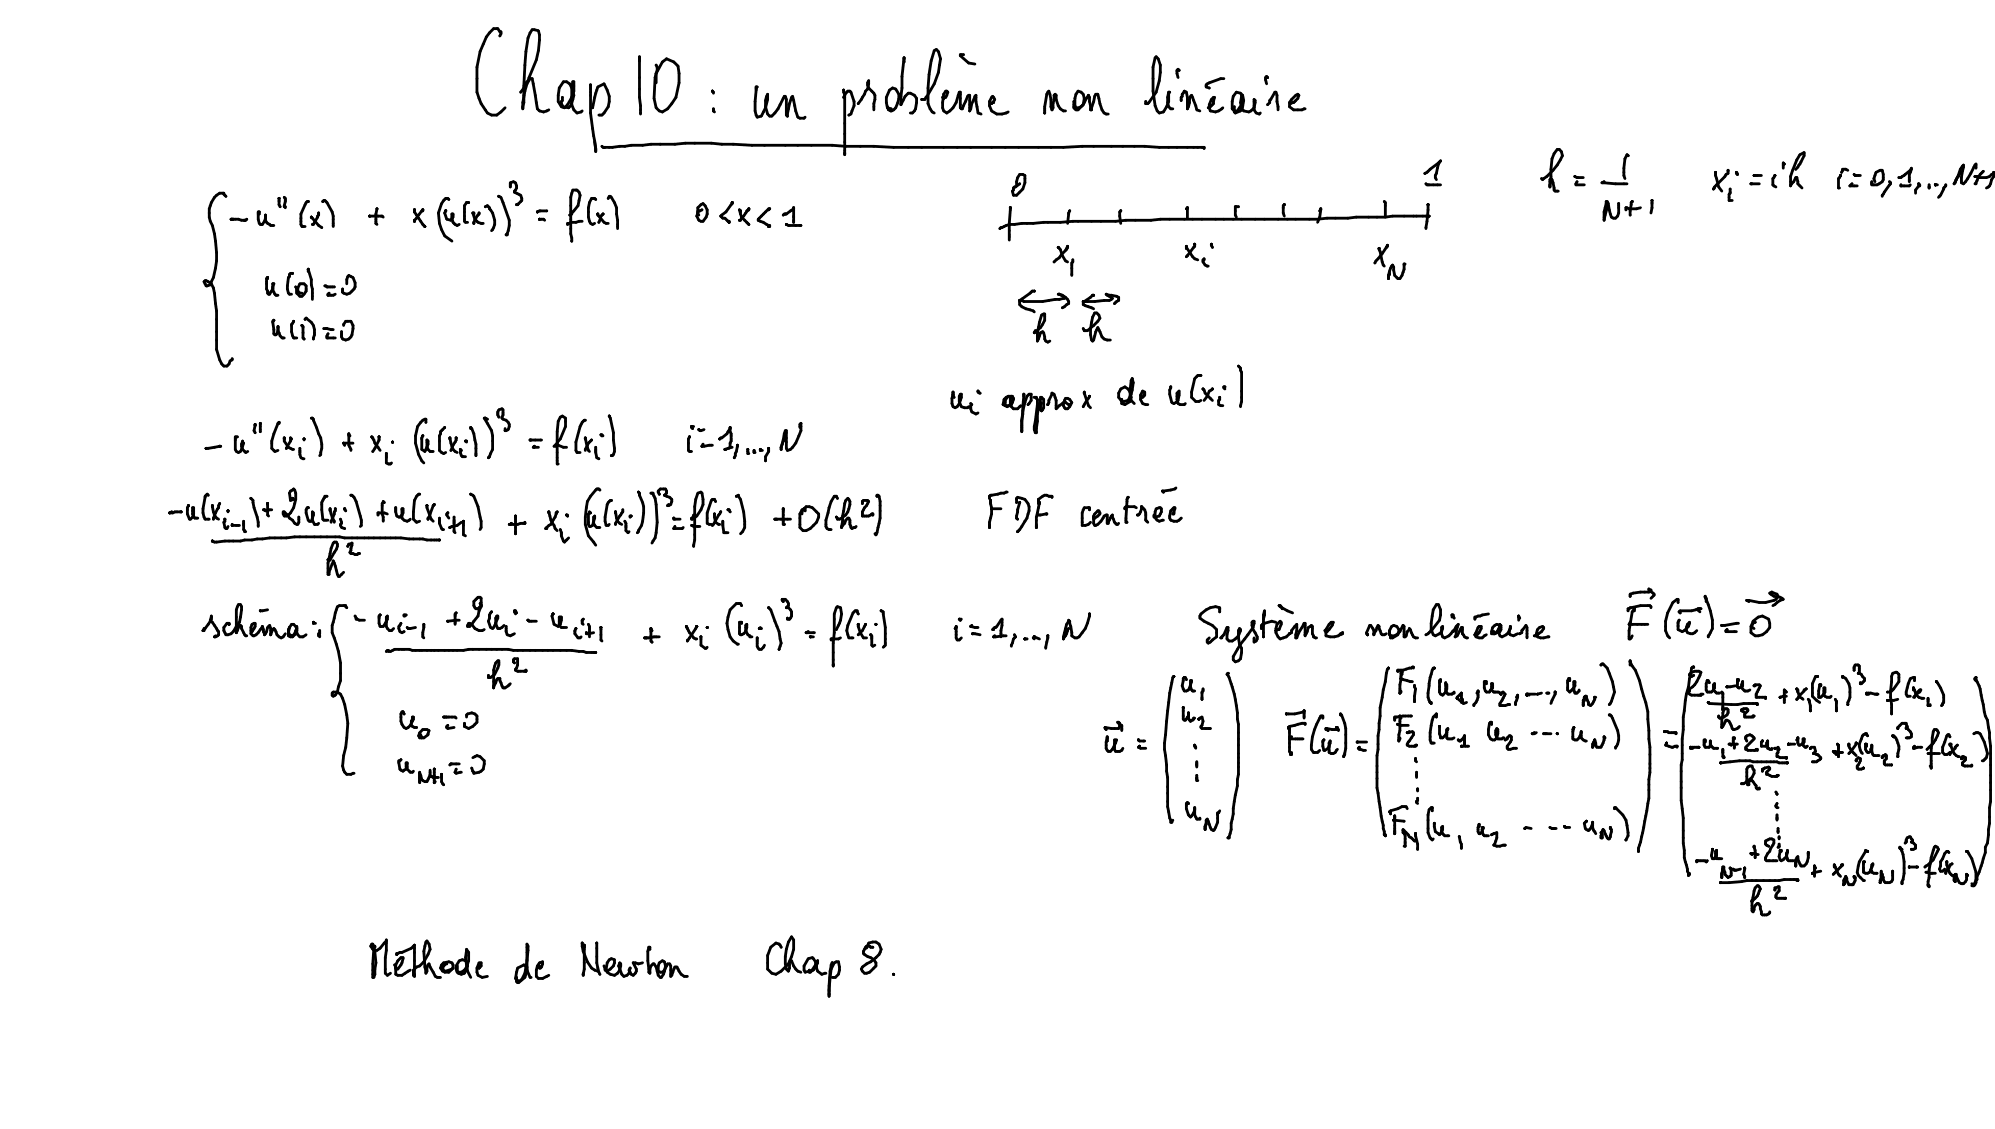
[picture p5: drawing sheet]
<svg xmlns="http://www.w3.org/2000/svg" width="598mm" height="339mm" viewBox="0 0 598 339" stroke-linecap="round" stroke-linejoin="round" font-family="sans-serif">
<g fill="#000">
<path d="M143.7 15.1l.6 .1 .1 .3-.9 4.7-.5 .4-.3-.2-.1-.3z" fill-rule="evenodd"/>
<path d="M144.5 13.1l.4-.2 .3 .1 .1 .4-.9 2.2-.4 .3-.3-.1-.1-.4z" fill-rule="evenodd"/>
<path d="M145.5 10.9l.4-.2 .3 .1 .1 .4-1 2.2-.4 .3-.3-.1-.1-.4z" fill-rule="evenodd"/>
<path d="M146.5 9.6l.6-.1 .1 .5-1.3 1.5-.3-.1-.1-.4z" fill-rule="evenodd"/>
<path d="M147.7 8.3h.6v.6l-1.2 1.2h-.6v-.6z" fill-rule="evenodd"/>
<path d="M147.7 8.3l1.3-.1 .4 .4-.4 .4h-1l-.3-.1z" fill-rule="evenodd"/>
<path d="M148.7 8.3a.64 .64 0 0 1 1 .3 .6 .6 0 0 1-.6 .4 .6 .6 0 0 1-.5-.4z" fill-rule="evenodd"/>
<path d="M149.9 10l.3-.3 .5 .5-.4 .8-.4 .2-.4-.4z" fill-rule="evenodd"/>
<path d="M149 8.3l.3-.1 .3 .2 .7 1-.1 .4-.3 .2-.3-.2-.7-1.1z" fill-rule="evenodd"/>
<path d="M149.9 9.5l.3-.1a.6 .6 0 0 1 .5 .6 .6 .6 0 0 1-.5 .6 .64 .64 0 0 1-.3-1.1z" fill-rule="evenodd"/>
<path d="M149.9 9.2l.3-.1a.6 .6 0 0 1 .5 .6 .6 .6 0 0 1-.5 .6 .64 .64 0 0 1-.3-1.1z" fill-rule="evenodd"/>
<path d="M149.6 9.2a.64 .64 0 0 1 1.1 .3 .6 .6 0 0 1-.6 .5 .6 .6 0 0 1-.6-.5z" fill-rule="evenodd"/>
<path d="M157.1 19.2h.6l.1 .3-.3 6.3-.4 .4-.4-.4z" fill-rule="evenodd"/>
<path d="M157.4 15.2h.6l.2 .3-.4 4.1-.4 .3-.4-.4z" fill-rule="evenodd"/>
<path d="M158.1 11.1h.6l.1 .3-.7 4.1-.4 .4-.4-.4z" fill-rule="evenodd"/>
<path d="M158.6 9.7l.4-.3 .4 .4-.7 1.8-.3 .2-.5-.4z" fill-rule="evenodd"/>
<path d="M159.3 8.7l.3-.2 .3 .1 .1 .4-1 1.3-.3-.2-.1-.4z" fill-rule="evenodd"/>
<path d="M159.3 8.6l.9-.1 .5 .4-.5 .4h-.6l-.3-.1z" fill-rule="evenodd"/>
<path d="M161.1 15.1l.4-.4 .4 .5-.6 2.9-.4 .3-.5-.4z" fill-rule="evenodd"/>
<path d="M161.5 11.7h.6l.1 .3-.3 3.2-.4 .4-.4-.4z" fill-rule="evenodd"/>
<path d="M161.5 10.2l.3-.2 .4 .5v1.5l-.4 .4-.4-.4z" fill-rule="evenodd"/>
<path d="M159.9 8.6l.3-.1 1.4 .3 .3 .4-.4 .4-1.4-.3-.3-.4z" fill-rule="evenodd"/>
<path d="M161.2 8.9l.3-.1 .4 .3 .3 1.4-.4 .4-.4-.3-.3-1.4z" fill-rule="evenodd"/>
<path d="M191.5 17h.6l.1 .3v1l-.4 .4-.4-.4z" fill-rule="evenodd"/>
<path d="M191.5 16.7l.3-.1a.6 .6 0 0 1 .4 .6 .6 .6 0 0 1-.4 .6 .64 .64 0 0 1-.3-1.1z" fill-rule="evenodd"/>
<path d="M191.5 16.7l.3-.1a.6 .6 0 0 1 .4 .6 .6 .6 0 0 1-.4 .6 .64 .64 0 0 1-.3-1.1z" fill-rule="evenodd"/>
<path d="M191.5 17h.6l.1 .3v6l-.4 .4-.4-.4z" fill-rule="evenodd"/>
<path d="M196.5 19.2l.3-.1 .4 .2 .3 .8-.1 .3-.3 .2-.4-.3-.3-.7z" fill-rule="evenodd"/>
<path d="M198.3 18.4l.4-.2 .3 .1 .1 .4-1.9 3.5-.4 .2-.3-.1-.1-.4z" fill-rule="evenodd"/>
<path d="M198.4 18.3l1.4-1 .4 .1 .1 .3-1.5 1.3-.4-.1z" fill-rule="evenodd"/>
<path d="M199.6 17.4l.5-.1 2.2 .9 .2 .4-.1 .3-.5 .1-2.2-1-.2-.3z" fill-rule="evenodd"/>
<path d="M270.8 17.4h.6l.2 .3v.9l-.5 .4-.4-.4z" fill-rule="evenodd"/>
<path d="M270.8 17l.3-.1a.6 .6 0 0 1 .5 .6 .6 .6 0 0 1-.5 .6 .64 .64 0 0 1-.3-1.1z" fill-rule="evenodd"/>
<path d="M270.9 17h.5l.2 .3-.7 5.7-.4 .4-.4-.4z" fill-rule="evenodd"/>
<path d="M279 18h.6l.1 .3-.6 4.1-.5 .4-.4-.5z" fill-rule="evenodd"/>
<path d="M279.8 15l.4-.3 .4 .5-.9 3.2-.4 .3-.5-.4z" fill-rule="evenodd"/>
<path d="M280 14.8l.8-.4 .4 .4-.2 .4-.8 .4-.4-.4z" fill-rule="evenodd"/>
<path d="M280.5 14.5h.6l.6 .7v.6h-.6l-.6-.7z" fill-rule="evenodd"/>
<path d="M281.8 17.3l.6 .1 .1 .3-.3 1.9-.4 .3-.5-.4z" fill-rule="evenodd"/>
<path d="M281.1 15.2l.3-.2 .5 .3 .6 2.4-.4 .4-.4-.3-.7-2.2z" fill-rule="evenodd"/>
<path d="M287.7 16.4h.6l2.5 2.2v.6h-.6l-2.5-2.2z" fill-rule="evenodd"/>
<path d="M287.7 16.1a.64 .64 0 0 1 1 .3 .6 .6 0 0 1-.5 .4 .6 .6 0 0 1-.6-.4z" fill-rule="evenodd"/>
<path d="M287.7 16.1l.3-.1a.6 .6 0 0 1 .4 .6 .6 .6 0 0 1-.4 .5 .64 .64 0 0 1-.3-1z" fill-rule="evenodd"/>
<path d="M288 16.1l.9-.1 .5 .4-.5 .4h-.6l-.3-.1z" fill-rule="evenodd"/>
<path d="M290.2 18.6l2.2 .2 .4 .4-.4 .4-2-.3-.3-.4z" fill-rule="evenodd"/>
<path d="M346 17.2l.4-.3 .4 .4-.6 2.9-.4 .4-.4-.4z" fill-rule="evenodd"/>
<path d="M346.1 17l.6-.4 .5 .4-.8 .8-.4-.5z" fill-rule="evenodd"/>
<path d="M346.4 16.7h.6l.7 .7v.5h-.6l-.7-.6z" fill-rule="evenodd"/>
<path d="M347.1 17.4l.3-.2 .4 .3 .6 1.9-.1 .4-.3 .1-.4-.2-.6-1.9z" fill-rule="evenodd"/>
<path d="M142.7 27.4l.3-.2 .4 .3 .7 1.9-.1 .4-.3 .1-.4-.2-.7-1.9z" fill-rule="evenodd"/>
<path d="M142.7 19.9h.6l.2 .3v3.4l-.5 .4-.4-.4z" fill-rule="evenodd"/>
<path d="M142.7 23.3l.3-.1 .5 .4v4l-.5 .5-.4-.5z" fill-rule="evenodd"/>
<path d="M143.4 29.2l.3-.1 .4 .3 .6 1.6-.1 .4-.3 .1-.4-.3-.6-1.6z" fill-rule="evenodd"/>
<path d="M144 30.8l.3-.1 .3 .2 1.3 1.8-.1 .6-.3 .1-.3-.2-1.3-1.9z" fill-rule="evenodd"/>
<path d="M145.2 32.7l.3-.2 .4 .2 .7 1.1-.1 .4-.3 .1-.4-.2-.7-1z" fill-rule="evenodd"/>
<path d="M145.9 33.6l.4-.1 1.3 .6 .2 .4-.1 .3-.4 .1-1.3-.6-.3-.4z" fill-rule="evenodd"/>
<path d="M147.1 34.2l1.9-.1 .4 .4-.4 .4h-1.6l-.3-.1z" fill-rule="evenodd"/>
<path d="M148.7 34.2l1.4-1 .4 .1 .2 .3-1.6 1.3-.4-.1z" fill-rule="evenodd"/>
<path d="M151.2 32h.6v.6l-1.3 1.3h-.6v-.6z" fill-rule="evenodd"/>
<path d="M156.8 26.1h.6l.1 .4-1.3 1.6-.3-.2-.1-.4z" fill-rule="evenodd"/>
<path d="M156.5 32l.3-.1a.6 .6 0 0 1 .4 .6 .6 .6 0 0 1-.4 .6 .64 .64 0 0 1-.3-1.1z" fill-rule="evenodd"/>
<path d="M156.5 30.5h.6l.1 .3v1.5l-.4 .5-.4-.5z" fill-rule="evenodd"/>
<path d="M157.1 27h.6l.1 .3-.6 3.5-.4 .4-.4-.4z" fill-rule="evenodd"/>
<path d="M157 25.6l.4-.2 .4 .4-.3 .8-.4 .2-.4-.4z" fill-rule="evenodd"/>
<path d="M157.6 25l.4-.3 .5 .4-.7 2.4-.4 .3-.4-.5z" fill-rule="evenodd"/>
<path d="M157.3 24.7l.4-.3 .5 .4-.4 1.1-.4 .3-.4-.4z" fill-rule="evenodd"/>
<path d="M156.5 31.7h.6l.1 .3v.6l-.4 .5-.4-.5z" fill-rule="evenodd"/>
<path d="M157.4 24.5l1-.7 .4 .4-1.1 1.1-.3-.2z" fill-rule="evenodd"/>
<path d="M156.7 30.7l.4-.3 .4 .4-.3 1.3-.4 .3-.4-.4z" fill-rule="evenodd"/>
<path d="M156.8 25.5h.6l.1 .3v2.8l-.4 .4-.4-.4z" fill-rule="evenodd"/>
<path d="M156.8 28.3l.3-.1 .4 .4v2.2l-.4 .4-.4-.4z" fill-rule="evenodd"/>
<path d="M158.6 23.4l.4-.2 .3 .1 .1 .4-1 1.7-.4 .2-.3-.2-.1-.4z" fill-rule="evenodd"/>
<path d="M158.3 23.1l.4-.2 .4 .4-.3 1-.4 .3-.5-.4z" fill-rule="evenodd"/>
<path d="M160.5 17.8l.4-.3 .3 .2v.4l-2.1 5.3-.4 .3-.3-.1-.1-.5z" fill-rule="evenodd"/>
<path d="M158.7 23.3l.9-.1 .4 .4-.4 .4h-.6l-.3-.1z" fill-rule="evenodd"/>
<path d="M159.3 23.3l.3-.1 .4 .3 .3 1.6-.4 .5-.4-.4-.3-1.5z" fill-rule="evenodd"/>
<path d="M159.6 24.9l.3-.2 .4 .4 .7 3.5-.5 .4-.4-.3-.6-3.5z" fill-rule="evenodd"/>
<path d="M160.2 28.3l.3-.1 .5 .3 .3 2.3-.4 .4-.5-.4z" fill-rule="evenodd"/>
<path d="M160.6 30.5l.3-.1 .4 .3 .3 1.9-.4 .5-.4-.4z" fill-rule="evenodd"/>
<path d="M160.9 32.3h.6l.6 .7v.6h-.6l-.6-.7z" fill-rule="evenodd"/>
<path d="M161.5 33l.3-.2 1.3 .4 .4 .4-.5 .4-1.3-.3-.3-.4z" fill-rule="evenodd"/>
<path d="M162.9 33.2l1.1-.4 .4 .5-.3 .4-1.1 .3-.4-.4z" fill-rule="evenodd"/>
<path d="M163.8 32.9l.8-.4 .4 .5-.2 .3-.8 .4-.4-.4z" fill-rule="evenodd"/>
<path d="M167.1 30.2l.3-.2 .4 .2 1 1.7-.1 .4-.3 .1-.4-.2-1-1.6z" fill-rule="evenodd"/>
<path d="M167.1 28.3l.3-.1 .4 .4v1.9l-.4 .4-.4-.4z" fill-rule="evenodd"/>
<path d="M167.5 26.1h.5l.1 .3-.3 2.2-.4 .4-.4-.4z" fill-rule="evenodd"/>
<path d="M168.1 31.7l.3-.1 1 .3 .3 .4-.1 .3-.3 .2-1.1-.4-.3-.4z" fill-rule="evenodd"/>
<path d="M168.1 30.8l.3-.1 .3 .2 .4 .7-.1 .4-.3 .1-.4-.2-.4-.7z" fill-rule="evenodd"/>
<path d="M168.4 31.7l2.2 .2 .4 .4-.5 .5-1.9-.4-.4-.4z" fill-rule="evenodd"/>
<path d="M168.1 30.2l.3-.2 .4 .5v.6l-.4 .4-.5-.4z" fill-rule="evenodd"/>
<path d="M168.4 29.8l.3-.1 .4 .4-.7 .8-.5-.4z" fill-rule="evenodd"/>
<path d="M169 32l.9-.9h.6v.6l-.9 .9h-.6z" fill-rule="evenodd"/>
<path d="M168.4 28.9l.3-.1 .4 .4v.9l-.4 .5-.5-.5z" fill-rule="evenodd"/>
<path d="M168.4 31.4l.3-.1a.6 .6 0 0 1 .4 .6 .6 .6 0 0 1-.4 .5 .64 .64 0 0 1-.3-1z" fill-rule="evenodd"/>
<path d="M168.6 24.3l.4-.2 .3 .1v.6l-1.2 1.8-.4 .2-.3-.1v-.5z" fill-rule="evenodd"/>
<path d="M171.1 29l.4-.2 .3 .1 .1 .4-1.3 2.3-.4 .2-.3-.1-.1-.4z" fill-rule="evenodd"/>
<path d="M168.7 24.2l1.2-.1 .4 .4-.4 .4h-.9l-.3-.1z" fill-rule="evenodd"/>
<path d="M170.9 31.4h.6l.1 .3-1.1 1.1-.4-.5z" fill-rule="evenodd"/>
<path d="M169.6 24.2l.4-.1 1.1 .7 .2 .3-.1 .3-.5 .2-1-.7-.2-.4z" fill-rule="evenodd"/>
<path d="M171.4 29.7l.4-.3 .4 .4-.6 2-.4 .3-.5-.4z" fill-rule="evenodd"/>
<path d="M171.7 27.2l.4-.3 .4 .4-.6 2-.4 .3-.4-.4z" fill-rule="evenodd"/>
<path d="M171.7 28.5l.4-.3 .4 .4-.3 1.3-.4 .4-.4-.5z" fill-rule="evenodd"/>
<path d="M170.6 24.9l.3-.2 .3 .3 1 1.9-.1 .4-.3 .1-.4-.2-1-2z" fill-rule="evenodd"/>
<path d="M171.8 25.5h.6l.1 .3v1.5l-.4 .5-.4-.5z" fill-rule="evenodd"/>
<path d="M171.8 24.2l.3-.1 .4 .4v1.3l-.4 .4-.4-.4z" fill-rule="evenodd"/>
<path d="M171.5 26.7l.3-.1 .4 .3 .3 1.7-.4 .4-.4-.3-.3-1.6z" fill-rule="evenodd"/>
<path d="M171.2 31.1l.3-.1 .4 .2 .6 1.7-.1 .4-.3 .1-.4-.3-.6-1.6z" fill-rule="evenodd"/>
<path d="M171.2 25.8h.6l.1 .3v3.1l-.4 .4-.4-.4z" fill-rule="evenodd"/>
<path d="M171.2 28.9h.6l.1 .3v2.2l-.4 .4-.4-.4z" fill-rule="evenodd"/>
<path d="M171.5 24.2a.64 .64 0 0 1 1 .3 .6 .6 0 0 1-.6 .5 .6 .6 0 0 1-.5-.5z" fill-rule="evenodd"/>
<path d="M171.5 24.2h.6l.1 .3-.3 1.7-.4 .3-.4-.4z" fill-rule="evenodd"/>
<path d="M171.8 32.7h.6l.9 .9v.6h-.6l-.9-.9z" fill-rule="evenodd"/>
<path d="M172.9 33.5l1.4-.3 .4 .4-.3 .4-1.4 .3-.4-.4z" fill-rule="evenodd"/>
<path d="M174 33.3l.6-.5 .4 .5-.7 .7-.3-.1z" fill-rule="evenodd"/>
<path d="M178.1 28.9h.5l.2 .3-.7 3.2-.4 .4-.4-.5z" fill-rule="evenodd"/>
<path d="M176.8 33.6l.3-.1 .4 .3 .6 4.8-.4 .4-.4-.4-.6-4.6z" fill-rule="evenodd"/>
<path d="M176.8 25.2l.3-.2 .4 .5v.6l-.4 .4-.4-.4z" fill-rule="evenodd"/>
<path d="M176.8 25.8l.3-.1 .4 .4v.6l-.4 .4-.4-.4z" fill-rule="evenodd"/>
<path d="M176.8 26.4l.3-.1 .4 .4v.9l-.4 .5-.4-.5z" fill-rule="evenodd"/>
<path d="M176.8 27.4l.3-.2 .4 .4v1l-.4 .4-.4-.4z" fill-rule="evenodd"/>
<path d="M176.8 28.3l.3-.1 .4 .4v5.3l-.4 .4-.4-.4z" fill-rule="evenodd"/>
<path d="M178.3 27.9l.4-.4 .4 .5-.3 1.3-.4 .3-.5-.4z" fill-rule="evenodd"/>
<path d="M177.4 38.3l.3-.1 .4 .3 .4 2.3-.5 .4-.4-.4z" fill-rule="evenodd"/>
<path d="M178.6 26.9l.4-.3 .4 .4-.3 1.1-.4 .3-.5-.4z" fill-rule="evenodd"/>
<path d="M178.9 26l.4-.3 .4 .4-.3 1.1-.4 .2-.4-.4z" fill-rule="evenodd"/>
<path d="M179.1 25.7l2-1 .4 .2 .1 .2-.2 .4-2 1-.4-.1-.1-.3z" fill-rule="evenodd"/>
<path d="M179.3 34.2a.64 .64 0 0 1 1 .3 .6 .6 0 0 1-.5 .5 .6 .6 0 0 1-.6-.5z" fill-rule="evenodd"/>
<path d="M179.6 34.2l.9-.1 .5 .4-.5 .4h-.6l-.3-.1z" fill-rule="evenodd"/>
<path d="M180.2 34.2l1-.7 .4 .4-1.1 1-.3-.1z" fill-rule="evenodd"/>
<path d="M180.9 24.9l.3-.2 .3 .3 1 1.9-.1 .4-.3 .1-.4-.2-.9-2z" fill-rule="evenodd"/>
<path d="M181.8 26.7l.3-.1 .4 .3 .6 1.9-.1 .4-.3 .1-.4-.3-.6-1.8z" fill-rule="evenodd"/>
<path d="M182.1 31.8l.3-.2 .3 .1 .1 .6-1.3 1.8-.3 .2-.3-.1-.1-.5z" fill-rule="evenodd"/>
<path d="M182.5 30.1l.5 .1 .1 .3-.3 1.6-.4 .3-.4-.4z" fill-rule="evenodd"/>
<path d="M182.4 28.6h.6l.1 .3v1.6l-.4 .4-.4-.4z" fill-rule="evenodd"/>
<path d="M191.5 28.9l.3-.1 .4 .4 .3 2.5-.4 .4-.4-.3z" fill-rule="evenodd"/>
<path d="M191.5 23l.3-.1 .4 .4v3.4l-.4 .4-.4-.4z" fill-rule="evenodd"/>
<path d="M191.5 26.4h.6l.1 .3v2.5l-.4 .4-.4-.4z" fill-rule="evenodd"/>
<path d="M191.8 31.4l.3-.1 .4 .4v1.3l-.4 .4-.4-.4z" fill-rule="evenodd"/>
<path d="M191.8 32.7l.3-.2 .4 .5v.9l-.4 .4-.4-.4z" fill-rule="evenodd"/>
<path d="M191.8 33.6l.3-.1a.6 .6 0 0 1 .4 .6 .6 .6 0 0 1-.4 .5 .64 .64 0 0 1-.3-1z" fill-rule="evenodd"/>
<path d="M195.9 29.2l.3-.1 .4 .3 .6 2.9-.4 .5-.4-.4-.7-2.8z" fill-rule="evenodd"/>
<path d="M196.2 23h.6l.1 .3-.3 6.2-.4 .4-.5-.4z" fill-rule="evenodd"/>
<path d="M196.5 32h.6l.9 1v.6h-.6l-.9-1z" fill-rule="evenodd"/>
<path d="M196.4 21.9l.4-.3 .4 .4-.3 1.4-.4 .3-.5-.4z" fill-rule="evenodd"/>
<path d="M196.5 21.7l.3-.1 .4 .4v2.8l-.4 .5-.4-.5z" fill-rule="evenodd"/>
<path d="M196.7 21l.4-.3 .4 .4-.3 1.1-.4 .2-.4-.4z" fill-rule="evenodd"/>
<path d="M196.8 19.9h.6l.1 .3v.9l-.4 .4-.4-.4z" fill-rule="evenodd"/>
<path d="M197.4 33l.3-.2 1.1 .4 .3 .4-.1 .3-.3 .1-1.1-.3-.3-.4z" fill-rule="evenodd"/>
<path d="M198.4 33.2l1.7-1 .4 .1 .1 .3-.2 .4-1.6 1-.4-.1-.2-.3z" fill-rule="evenodd"/>
<path d="M201.1 30.8h.7v.5l-1.3 1.6h-.6v-.5z" fill-rule="evenodd"/>
<path d="M202.4 29l.3-.2 .3 .1 .1 .5-1.3 1.9-.3 .2-.3-.1-.1-.5z" fill-rule="evenodd"/>
<path d="M203.4 24.5h.6l.1 .4-1 4.4-.4 .3-.3-.1-.1-.4z" fill-rule="evenodd"/>
<path d="M201.8 18.3h.6l1.2 1.2v.6h-.6l-1.2-1.2z" fill-rule="evenodd"/>
<path d="M203.4 21.7l.3-.1 .4 .4v2.8l-.4 .5-.5-.5z" fill-rule="evenodd"/>
<path d="M203 19.5l.3-.1 .5 .4 .3 2.2-.4 .4-.5-.3z" fill-rule="evenodd"/>
<path d="M213.4 27l.3-.1 .6 .5v.5h-.6l-.5-.6z" fill-rule="evenodd"/>
<path d="M213.7 33h.6l.4 .6-.1 .3-.3 .1-.6-.4z" fill-rule="evenodd"/>
<path d="M213.7 27.4l.3-.2a.6 .6 0 0 1 .4 .6 .6 .6 0 0 1-.4 .6 .64 .64 0 0 1-.3-1z" fill-rule="evenodd"/>
<path d="M213.7 32.3l.3-.1a.6 .6 0 0 1 .4 .6 .6 .6 0 0 1-.4 .6 .64 .64 0 0 1-.3-1.1z" fill-rule="evenodd"/>
<path d="M213.7 32.7l.3-.2a.6 .6 0 0 1 .4 .6 .6 .6 0 0 1-.4 .6 .64 .64 0 0 1-.3-1z" fill-rule="evenodd"/>
<path d="M226.5 26.1l.6-.4 .4 .4-.7 .7-.4-.4z" fill-rule="evenodd"/>
<path d="M226.2 33l.3-.2 .4 .4 .3 1.3-.4 .4-.4-.3-.4-1.3z" fill-rule="evenodd"/>
<path d="M226.2 30.2l.3-.2 .4 .5v2.8l-.4 .4-.5-.4z" fill-rule="evenodd"/>
<path d="M227 34.7l1.3-.3 .5 .4-.4 .4-1.3 .4-.4-.5z" fill-rule="evenodd"/>
<path d="M226.5 25.8a.64 .64 0 0 1 1 .3 .6 .6 0 0 1-.6 .4 .6 .6 0 0 1-.5-.4z" fill-rule="evenodd"/>
<path d="M226.5 34.2l.3-.1 .4 .2 .3 .7-.1 .4-.3 .2-.4-.3-.3-.7z" fill-rule="evenodd"/>
<path d="M226.5 26.7h.6l.1 .3-.3 3.5-.4 .4-.5-.4z" fill-rule="evenodd"/>
<path d="M226.5 25.8h.6l.1 .3v.6l-.4 .4-.4-.4z" fill-rule="evenodd"/>
<path d="M226.5 26.4l.3-.1a.6 .6 0 0 1 .4 .6 .6 .6 0 0 1-.4 .5 .64 .64 0 0 1-.3-1z" fill-rule="evenodd"/>
<path d="M228.6 33.4l.4-.2 .3 .1 .1 .4-.7 1.3-.4 .3-.3-.2-.1-.4z" fill-rule="evenodd"/>
<path d="M229.2 32.1l.4-.2 .3 .1 .1 .4-.7 1.4-.3 .2-.3-.1-.1-.4z" fill-rule="evenodd"/>
<path d="M229.8 29.7l.4-.3 .4 .4-.6 2.6-.4 .4-.4-.5z" fill-rule="evenodd"/>
<path d="M229.9 28.6h.6l.1 .3v.9l-.4 .5-.4-.5z" fill-rule="evenodd"/>
<path d="M229.9 28l.3-.1 .4 .4v.6l-.4 .4-.4-.4z" fill-rule="evenodd"/>
<path d="M229.3 31.7l.3-.1 .4 .3 .6 2.3-.4 .4-.4-.3-.6-2.2z" fill-rule="evenodd"/>
<path d="M229.3 29.8h.6l.1 .3v1.9l-.4 .4-.4-.4z" fill-rule="evenodd"/>
<path d="M229.5 28.8l.4-.3 .4 .4-.3 1.4-.4 .3-.4-.5z" fill-rule="evenodd"/>
<path d="M229.9 33.9h.6l.6 .6v.6h-.6l-.6-.6z" fill-rule="evenodd"/>
<path d="M229.8 28.1l.4-.2 .4 .4-.3 .8-.4 .2-.4-.4z" fill-rule="evenodd"/>
<path d="M230.5 34.5l1-.1 .4 .4-.4 .5h-.7l-.3-.2z" fill-rule="evenodd"/>
<path d="M232.1 33.6h.6v.6l-.9 .9h-.6v-.6z" fill-rule="evenodd"/>
<path d="M233 32.4l.6-.1 .1 .5-1.3 1.5-.3-.1-.1-.4z" fill-rule="evenodd"/>
<path d="M233.6 31.2l.4-.2 .3 .1 .1 .4-.7 1.3-.4 .3-.3-.2-.1-.4z" fill-rule="evenodd"/>
<path d="M234.5 29.3l.4-.2 .3 .1 .1 .4-1 2-.3 .2-.3-.1-.2-.4z" fill-rule="evenodd"/>
<path d="M234.8 28.7l.4-.2 .4 .4-.3 .8-.4 .2-.4-.4z" fill-rule="evenodd"/>
<path d="M234.9 28.6a.64 .64 0 0 1 1 .3 .6 .6 0 0 1-.5 .4 .6 .6 0 0 1-.6-.4z" fill-rule="evenodd"/>
<path d="M235.8 33.9l.3-.1 .5 .4v.6l-.5 .5-.4-.5z" fill-rule="evenodd"/>
<path d="M236.2 32.3h.6l.1 .3-.3 1.7-.5 .3-.4-.4z" fill-rule="evenodd"/>
<path d="M235.2 28.6l.3-.1 .4 .3 .4 1-.2 .3-.3 .2-.4-.3-.3-1.1z" fill-rule="evenodd"/>
<path d="M236.5 30.8h.6l.1 .3-.3 1.6-.4 .4-.5-.5z" fill-rule="evenodd"/>
<path d="M235.5 34.2l.3-.1 .6 .4v.6h-.6l-.4-.6z" fill-rule="evenodd"/>
<path d="M235.5 29.5h.6l.2 .3v1.6l-.5 .4-.4-.4z" fill-rule="evenodd"/>
<path d="M235.5 31.1h.6l.2 .3v1.6l-.5 .4-.4-.4z" fill-rule="evenodd"/>
<path d="M235.5 32.7h.6l.2 .3v1.5l-.5 .4-.4-.4z" fill-rule="evenodd"/>
<path d="M237 29.1l.4-.3 .4 .4-.6 2-.4 .3-.5-.4z" fill-rule="evenodd"/>
<path d="M237.4 28.6l.3-.1 .4 .4-.7 .7-.4-.4z" fill-rule="evenodd"/>
<path d="M237.4 28.6l.3-.1 .4 .3 .3 1.3-.4 .5-.4-.3-.3-1.4z" fill-rule="evenodd"/>
<path d="M237.7 29.8l.3-.1 .4 .4 .4 1.6-.5 .4-.4-.3-.3-1.6z" fill-rule="evenodd"/>
<path d="M238 31.4l.3-.1 .4 .3 .4 1.7-.5 .4-.4-.3-.3-1.6z" fill-rule="evenodd"/>
<path d="M238.3 33l.3-.2 .4 .3 .7 1.9-.1 .4-.3 .2-.4-.3-.7-1.9z" fill-rule="evenodd"/>
<path d="M239 34.8l.4-.1 .7 .4 .2 .4-.1 .3-.4 .1-.7-.4-.3-.4z" fill-rule="evenodd"/>
<path d="M239.6 35.2l1.5-.2 .5 .5-.5 .4h-1.2l-.4-.4z" fill-rule="evenodd"/>
<path d="M240.8 35.2l.7-.5 .4 .4-.8 .8-.3-.1z" fill-rule="evenodd"/>
<path d="M253.3 27.8l.3-.3 .3 .2 .2 .4-.7 1.3-.4 .2-.3-.1-.1-.4z" fill-rule="evenodd"/>
<path d="M253.7 27.4l.3-.2 .4 .4-.8 .8-.4-.4z" fill-rule="evenodd"/>
<path d="M252.7 27.4l.3-.2 .4 .3 .3 .7-.1 .4-.3 .1-.3-.2-.4-.8z" fill-rule="evenodd"/>
<path d="M252.7 26.7l.3-.1 .4 .4v.6l-.4 .5-.4-.5z" fill-rule="evenodd"/>
<path d="M253.7 27.4l.6-.5 .4 .4-.7 .8-.3-.2z" fill-rule="evenodd"/>
<path d="M253 28h.6l.2 .3v.9l-.5 .4-.4-.4z" fill-rule="evenodd"/>
<path d="M253 28.9h.6l.2 .3v7.8l-.5 .4-.4-.4z" fill-rule="evenodd"/>
<path d="M253 36.7h.6l.2 .3v3.1l-.5 .5-.4-.5z" fill-rule="evenodd"/>
<path d="M254 27l.9-.1 .4 .4-.4 .5h-.6l-.3-.2z" fill-rule="evenodd"/>
<path d="M254.6 27l.3-.1 .6 .5v.5l-.3 .2-.6-.5z" fill-rule="evenodd"/>
<path d="M254.4 34.1l.8-.3 .4 .4-.2 .4-.8 .3-.4-.4z" fill-rule="evenodd"/>
<path d="M254.9 27.4l.3-.2 .4 .3 1 3-.5 .4-.4-.3-.9-2.8z" fill-rule="evenodd"/>
<path d="M255.1 33.1l.4-.3 .4 .5-.3 1-.4 .3-.4-.4z" fill-rule="evenodd"/>
<path d="M255.7 31.6l.4-.3 .5 .4-.7 1.7-.4 .3-.4-.4z" fill-rule="evenodd"/>
<path d="M255.8 30.2h.6l.2 .3v1.2l-.5 .4-.4-.4z" fill-rule="evenodd"/>
<path d="M258 29.6l.6-.1 .1 .5-1.3 1.5-.3-.1-.1-.5z" fill-rule="evenodd"/>
<path d="M258.3 29l.3-.2 .5 .4-.4 .8-.4 .3-.4-.5z" fill-rule="evenodd"/>
<path d="M258.9 28l.4-.1 .3 .1 .1 .4-1.1 1.2-.3-.1-.1-.4z" fill-rule="evenodd"/>
<path d="M259.2 27.2l.4-.3 .4 .4-.3 1.1-.4 .3-.5-.4z" fill-rule="evenodd"/>
<path d="M259.9 26.4l.3-.1 .4 .4-1 1.1-.4-.5z" fill-rule="evenodd"/>
<path d="M260.2 24.8l.6 .1 .1 .2-.3 1.7-.4 .3-.4-.4z" fill-rule="evenodd"/>
<path d="M260.2 23.9l.3-.1 .4 .4v.9l-.4 .5-.4-.5z" fill-rule="evenodd"/>
<path d="M259.9 25.2l.3-.2 .4 .3 .3 1.1-.1 .3-.3 .1-.4-.3-.3-1z" fill-rule="evenodd"/>
<path d="M259.9 24.5l.3-.1 .4 .4v.7l-.4 .4-.4-.4z" fill-rule="evenodd"/>
<path d="M260.2 26.1h.6l.9 .9v.6h-.5l-1-.9z" fill-rule="evenodd"/>
<path d="M260.1 24l.4-.2 .4 .4-.3 .8-.4 .3-.4-.5z" fill-rule="evenodd"/>
<path d="M261.2 27h.5l.7 .7v.6h-.6l-.6-.7z" fill-rule="evenodd"/>
<path d="M261.8 27.7l.3-.2 .4 .3 .3 .7-.1 .4-.3 .1-.4-.2-.3-.7z" fill-rule="evenodd"/>
<path d="M261.8 30.8h.6l.1 .3v.9l-.4 .4-.4-.4z" fill-rule="evenodd"/>
<path d="M261.8 31.7h.6l.1 .3v1l-.4 .4-.4-.4z" fill-rule="evenodd"/>
<path d="M262 29.7l.4-.3 .4 .4-.3 1.4-.4 .3-.4-.4z" fill-rule="evenodd"/>
<path d="M262.1 28.3h.6l.1 .3v1.2l-.4 .5-.4-.5z" fill-rule="evenodd"/>
<path d="M265.5 30.5l.3-.1 .4 .3 .4 1.6-.5 .5-.4-.4-.3-1.5z" fill-rule="evenodd"/>
<path d="M265.8 32l.3-.1 1.4 .3 .3 .4-.4 .5-1.4-.4-.3-.4z" fill-rule="evenodd"/>
<path d="M265.5 28.9l.3-.1 .4 .4v1.6l-.4 .4-.4-.4z" fill-rule="evenodd"/>
<path d="M266.2 32.7a.64 .64 0 0 1 1 .3 .6 .6 0 0 1-.6 .4 .6 .6 0 0 1-.6-.4z" fill-rule="evenodd"/>
<path d="M265.8 31.7l.3-.1 .4 .3 .4 1.1-.2 .3-.3 .1-.4-.3-.3-1.1z" fill-rule="evenodd"/>
<path d="M266.5 32.7l.3-.2 .6 .5v.6l-.3 .1-.6-.4z" fill-rule="evenodd"/>
<path d="M266.8 33a.64 .64 0 0 1 1 .3 .6 .6 0 0 1-.6 .4 .6 .6 0 0 1-.5-.4z" fill-rule="evenodd"/>
<path d="M266.4 26.9l.4-.3 .3 .1 .1 .4-1 2.3-.4 .2-.3-.1-.1-.4z" fill-rule="evenodd"/>
<path d="M267.2 32.9l.8-.4 .4 .5-.2 .3-.8 .4-.4-.4z" fill-rule="evenodd"/>
<path d="M268.3 32l.3-.1 .5 .4-1.1 1.1-.4-.4z" fill-rule="evenodd"/>
<path d="M266.5 26.7l1.1-.7 .4 .1 .1 .3-1.2 1-.4-.1-.2-.3z" fill-rule="evenodd"/>
<path d="M268.9 30.6l.4-.2 .4 .4-.7 1.7-.4 .3-.4-.5z" fill-rule="evenodd"/>
<path d="M267.4 26.1l.3-.1 1.1 .3 .3 .4-.2 .3-.3 .1-1-.3-.3-.4z" fill-rule="evenodd"/>
<path d="M269.2 29.4l.4-.3 .4 .4-.3 1.4-.4 .3-.5-.4z" fill-rule="evenodd"/>
<path d="M269.3 28h.6l.1 .3v1.2l-.4 .4-.4-.4z" fill-rule="evenodd"/>
<path d="M268.3 26.4l.3-.1 .4 .2 1 1.7-.1 .4-.3 .1-.4-.2-1-1.7z" fill-rule="evenodd"/>
<path d="M270.4 30l.4-.3 .3 .1 .1 .4-.6 1.4-.4 .2-.3-.1-.1-.4z" fill-rule="evenodd"/>
<path d="M271.1 28.7l.3-.2 .3 .1 .2 .4-.7 1.3-.4 .3-.3-.2-.1-.4z" fill-rule="evenodd"/>
<path d="M269.9 28.6h.6l.1 .3v2.2l-.4 .4-.4-.4z" fill-rule="evenodd"/>
<path d="M269.9 30.8l.3-.1a.6 .6 0 0 1 .4 .5 .6 .6 0 0 1-.4 .6 .64 .64 0 0 1-.3-1z" fill-rule="evenodd"/>
<path d="M270.2 26.1h.6l.1 .3-.3 2.6-.4 .3-.4-.4z" fill-rule="evenodd"/>
<path d="M270.2 22.7l.3-.2 .4 .5v3.4l-.4 .4-.4-.4z" fill-rule="evenodd"/>
<path d="M272.1 27.7h.6v.6l-1 .9h-.5v-.6z" fill-rule="evenodd"/>
<path d="M272.1 27.7l.9-.2 .4 .5-.4 .4h-.6l-.4-.4z" fill-rule="evenodd"/>
<path d="M272.7 27.7l.4-.1 1.3 .6 .3 .4-.1 .3-.4 .1-1.4-.7-.2-.3z" fill-rule="evenodd"/>
<path d="M272.7 33.6l.9-.1 .5 .4-.5 .4h-.6l-.4-.4z" fill-rule="evenodd"/>
<path d="M273.3 33.6l1-.8 .4 .5-1.1 1-.3-.1z" fill-rule="evenodd"/>
<path d="M274 28.3l.3-.1 .3 .2 .7 1-.1 .4-.3 .1-.4-.1-.6-1.1z" fill-rule="evenodd"/>
<path d="M274.2 32.5l.4-.3 .4 .4-.4 .9-.3 .2-.5-.4z" fill-rule="evenodd"/>
<path d="M274.6 30.5h.6l.1 .3-.3 1.9-.4 .4-.4-.5z" fill-rule="evenodd"/>
<path d="M274.6 29.2l.3-.1 .4 .4v1.3l-.4 .4-.4-.4z" fill-rule="evenodd"/>
<path d="M276.1 29.5l1-.1 .4 .4-.4 .5h-.7l-.3-.2z" fill-rule="evenodd"/>
<path d="M277.3 29l.4-.2 .4 .4-.3 .8-.4 .3-.4-.5z" fill-rule="evenodd"/>
<path d="M276.8 29.5a.64 .64 0 0 1 1 .3 .6 .6 0 0 1-.6 .5 .6 .6 0 0 1-.5-.5z" fill-rule="evenodd"/>
<path d="M277.4 28.9l.6-.4 .4 .4-.7 .7-.3-.1z" fill-rule="evenodd"/>
<path d="M279.8 24.9l.4-.2 .3 .2 .1 .5-2.2 3.7-.4 .2-.3-.1-.1-.5z" fill-rule="evenodd"/>
<path d="M278 30.8l.3-.1 .4 .2 .7 1.7-.2 .3-.3 .2-.3-.3-.7-1.6z" fill-rule="evenodd"/>
<path d="M278 26.1h.6l.1 .3v4.7l-.4 .4-.4-.4z" fill-rule="evenodd"/>
<path d="M278.3 22h.6l.2 .3-.4 4.1-.4 .4-.4-.4z" fill-rule="evenodd"/>
<path d="M278.6 32.3l.3-.1 .4 .2 .7 1.1-.1 .4-.3 .1-.4-.2-.7-1z" fill-rule="evenodd"/>
<path d="M279.3 33.3l.4-.1 .7 .3 .2 .4-.1 .3-.4 .1-.7-.3-.3-.4z" fill-rule="evenodd"/>
<path d="M281 21.6l.4-.3 .3 .1 .1 .5-1.2 3.4-.4 .3-.3-.2-.1-.4z" fill-rule="evenodd"/>
<path d="M281.5 19.2h.6l.1 .3-.3 2.3-.5 .3-.4-.4z" fill-rule="evenodd"/>
<path d="M282.7 29.2l.6-.4 .4 .4-.7 .7-.4-.4z" fill-rule="evenodd"/>
<path d="M282.4 28.9l.3-.1 .6 .4v.6l-.3 .1-.6-.4z" fill-rule="evenodd"/>
<path d="M282.4 32l.3-.1 .4 .3 .3 1.1-.1 .3-.3 .1-.4-.3-.3-1.1z" fill-rule="evenodd"/>
<path d="M282.4 30.5l.3-.1 .4 .4v1.5l-.4 .5-.4-.5z" fill-rule="evenodd"/>
<path d="M282.7 33l.4-.1 1.1 .6 .2 .4-.2 .3-.4 .1-1-.7-.2-.3z" fill-rule="evenodd"/>
<path d="M283.6 28.4l.3-.2 .5 .4-.4 .8-.4 .2-.4-.4z" fill-rule="evenodd"/>
<path d="M283 28.9a.64 .64 0 0 1 1.1 .3 .6 .6 0 0 1-.6 .5 .6 .6 0 0 1-.6-.5z" fill-rule="evenodd"/>
<path d="M282.7 28h.6l.1 .3-.3 2.5-.4 .4-.4-.4z" fill-rule="evenodd"/>
<path d="M283.9 27.5l.4-.3 .4 .4-.4 1.1-.4 .3-.4-.4z" fill-rule="evenodd"/>
<path d="M283.7 33.5l1.1-.6 .4 .1 .1 .3-1.2 1-.5-.1-.1-.3z" fill-rule="evenodd"/>
<path d="M283.3 27a.64 .64 0 0 1 1.1 .3 .6 .6 0 0 1-.6 .5 .6 .6 0 0 1-.6-.5z" fill-rule="evenodd"/>
<path d="M283.6 27l.3-.1 .7 .5v.5l-.3 .2-.7-.5z" fill-rule="evenodd"/>
<path d="M283.3 27.1l.3-.2 .3 .1 .1 .5-1 1.2-.3-.1-.1-.5z" fill-rule="evenodd"/>
<path d="M285.5 32h.6v.6l-.9 1h-.6v-.6z" fill-rule="evenodd"/>
<path d="M286.4 30.6l.4-.2 .3 .1 .1 .4-1 1.7-.4 .2-.3-.2-.1-.4z" fill-rule="evenodd"/>
<path d="M287 28.5l.4-.3 .4 .4-.6 2.3-.4 .3-.5-.4z" fill-rule="evenodd"/>
<path d="M287.3 27.5l.4-.3 .4 .4-.3 1.1-.4 .3-.4-.4z" fill-rule="evenodd"/>
<path d="M287.4 27.4a.64 .64 0 0 1 1 .2 .6 .6 0 0 1-.6 .5 .6 .6 0 0 1-.5-.5z" fill-rule="evenodd"/>
<path d="M288.5 31.6l.4-.3 .5 .4-.4 1.1-.4 .3-.4-.5z" fill-rule="evenodd"/>
<path d="M287.7 32l.3-.1 .6 .4v.6l-.3 .2-.6-.5z" fill-rule="evenodd"/>
<path d="M288 32.3a.64 .64 0 0 1 1.1 .3 .6 .6 0 0 1-.6 .5 .6 .6 0 0 1-.6-.5z" fill-rule="evenodd"/>
<path d="M287.7 27.4l.3-.2 .4 .4v.7l-.4 .4-.4-.4z" fill-rule="evenodd"/>
<path d="M287.7 28l.3-.1 .4 .4v1.2l-.4 .4-.4-.4z" fill-rule="evenodd"/>
<path d="M287.7 29.2l.3-.1 .4 .4v1.9l-.4 .4-.4-.4z" fill-rule="evenodd"/>
<path d="M287.7 31.1l.3-.1 .4 .4v.9l-.4 .5-.4-.5z" fill-rule="evenodd"/>
<path d="M289.2 30.3l.4-.3 .3 .2 .1 .4-.7 1.3-.4 .2-.3-.1-.1-.4z" fill-rule="evenodd"/>
<path d="M289.8 28.7l.4-.2 .4 .4-.6 1.7-.4 .3-.5-.4z" fill-rule="evenodd"/>
<path d="M289.9 28.6l.6-.4 .4 .4-.7 .7-.4-.4z" fill-rule="evenodd"/>
<path d="M290.8 32.5l.3-.3 .5 .4-.4 .9-.4 .2-.4-.4z" fill-rule="evenodd"/>
<path d="M290.2 28.3a.64 .64 0 0 1 1 .3 .6 .6 0 0 1-.5 .4 .6 .6 0 0 1-.6-.4z" fill-rule="evenodd"/>
<path d="M291.2 30.8h.5l.2 .3-.4 1.6-.4 .4-.4-.5z" fill-rule="evenodd"/>
<path d="M291.7 29.6l.4-.2 .3 .1 .1 .4-.7 1.4-.4 .2-.3-.1-.1-.4z" fill-rule="evenodd"/>
<path d="M290.5 28.3l.3-.1 .4 .4v1.5l-.4 .5-.4-.5z" fill-rule="evenodd"/>
<path d="M290.5 29.8l.3-.1 .4 .4v1.3l-.4 .4-.4-.4z" fill-rule="evenodd"/>
<path d="M290.5 31.1l.3-.1 .4 .4v.9l-.4 .5-.4-.5z" fill-rule="evenodd"/>
<path d="M290.5 32l.3-.1 .4 .4v1l-.4 .4-.4-.4z" fill-rule="evenodd"/>
<path d="M292 28.8l.4-.3 .4 .4-.3 1.1-.4 .3-.5-.5z" fill-rule="evenodd"/>
<path d="M292.1 28.6l.6-.4 .4 .4-.7 .7-.3-.1z" fill-rule="evenodd"/>
<path d="M292.4 30.2l.3-.2 .4 .4 .3 1.6-.4 .4-.4-.3-.3-1.6z" fill-rule="evenodd"/>
<path d="M292.4 28.3l.3-.1 .4 .4v.6l-.4 .4-.4-.4z" fill-rule="evenodd"/>
<path d="M292.4 28.9l.3-.1 .4 .4v1.3l-.4 .4-.4-.4z" fill-rule="evenodd"/>
<path d="M292.7 31.7l.3-.1 .4 .4 .3 1.9-.4 .4-.4-.3z" fill-rule="evenodd"/>
<path d="M293 33.6l.3-.1 1.1 .3 .3 .4-.1 .3-.3 .1-1.1-.3-.3-.4z" fill-rule="evenodd"/>
<path d="M297.1 30.8l.6-.4 .4 .4-.7 .7-.3-.1z" fill-rule="evenodd"/>
<path d="M296.5 31.4l.3-.1 .3 .3 .7 1.6-.1 .4-.3 .1-.4-.3-.7-1.6z" fill-rule="evenodd"/>
<path d="M296.5 30.2l.3-.2 .4 .5v1.2l-.4 .4-.5-.4z" fill-rule="evenodd"/>
<path d="M297.7 30.2l.3-.2a.6 .6 0 0 1 .4 .6 .6 .6 0 0 1-.4 .6 .64 .64 0 0 1-.3-1z" fill-rule="evenodd"/>
<path d="M297.1 33l.4-.1 1.7 .9 .2 .4-.2 .3-.4 .1-1.6-1-.2-.3z" fill-rule="evenodd"/>
<path d="M297.9 29.6l.4-.2 .4 .4-.3 .8-.4 .3-.4-.4z" fill-rule="evenodd"/>
<path d="M297.4 30.5a.64 .64 0 0 1 1 .3 .6 .6 0 0 1-.6 .4 .6 .6 0 0 1-.5-.4z" fill-rule="evenodd"/>
<path d="M297.4 28.6l.3-.1 .6 .4v.6l-.3 .1-.6-.4z" fill-rule="evenodd"/>
<path d="M297 29l.4-.2 .3 .1 .1 .4-.7 1.3-.3 .3-.3-.1-.2-.4z" fill-rule="evenodd"/>
<path d="M297.7 28.9l.3-.1 .4 .2 .3 .7-.1 .4-.3 .2-.4-.3-.3-.7z" fill-rule="evenodd"/>
<path d="M297.1 28.9l.6-.4 .4 .4-.7 .7-.3-.1z" fill-rule="evenodd"/>
<path d="M298.6 33.9l1.9-.1 .4 .4-.4 .4h-1.6l-.3-.1z" fill-rule="evenodd"/>
<path d="M300.4 33.8l1.4-.3 .4 .4-.3 .4-1.4 .3-.4-.4z" fill-rule="evenodd"/>
<path d="M301.6 33.5l.8-.3 .4 .4-.2 .4-.8 .3-.5-.4z" fill-rule="evenodd"/>
<path d="M313 33l.3-.2 .4 .5v.6l-.4 .4-.4-.4z" fill-rule="evenodd"/>
<path d="M313 32.3l.3-.1 .4 .4v.7l-.4 .4-.4-.4z" fill-rule="evenodd"/>
<path d="M313 31.7l.3-.1 .4 .4v.6l-.4 .5-.4-.5z" fill-rule="evenodd"/>
<path d="M313.7 28h.5l.2 .3-.7 3.8-.4 .3-.4-.4z" fill-rule="evenodd"/>
<path d="M313.9 27.5l.3-.3 .5 .4-.4 .9-.4 .2-.4-.4z" fill-rule="evenodd"/>
<path d="M314.3 27l.3-.1 .4 .4-.8 .8-.4-.5z" fill-rule="evenodd"/>
<path d="M314.3 27l.3-.1 .4 .3 .3 1.1-.1 .3-.3 .1-.4-.3-.4-1.1z" fill-rule="evenodd"/>
<path d="M315.4 32.1l.4-.2 .4 .4-.3 .8-.4 .3-.4-.4z" fill-rule="evenodd"/>
<path d="M314.6 28l.3-.1 .4 .3 .3 1.6-.4 .5-.4-.4-.3-1.5z" fill-rule="evenodd"/>
<path d="M315.5 30.8h.6l.1 .3v1.2l-.4 .5-.4-.5z" fill-rule="evenodd"/>
<path d="M315.7 29.7l.4-.3 .4 .4-.3 1.4-.4 .3-.4-.4z" fill-rule="evenodd"/>
<path d="M314.9 31.7l.3-.1 .4 .3 .3 1.1-.1 .3-.3 .1-.4-.3-.3-1.1z" fill-rule="evenodd"/>
<path d="M314.9 29.5l.3-.1 .4 .4v2.2l-.4 .4-.4-.4z" fill-rule="evenodd"/>
<path d="M315.8 28.3l.3-.1 .4 .4v1.2l-.4 .5-.4-.5z" fill-rule="evenodd"/>
<path d="M315.8 28.3l.6-.4 .5 .4-.8 .7-.3-.1z" fill-rule="evenodd"/>
<path d="M316.1 28l.3-.1 .6 .4v.6l-.3 .1-.6-.4z" fill-rule="evenodd"/>
<path d="M316.4 29.5l.3-.1 .4 .3 .7 1.9-.1 .4-.3 .1-.4-.3-.7-1.8z" fill-rule="evenodd"/>
<path d="M316.4 28.3l.3-.1 .5 .4v1.2l-.5 .5-.4-.5z" fill-rule="evenodd"/>
<path d="M317.1 31.4l.3-.1 .3 .2 .7 1-.1 .4-.3 .2-.4-.2-.6-1.1z" fill-rule="evenodd"/>
<path d="M317.7 32.3l.4-.1 1.1 .7 .2 .4-.2 .3-.4 .1-1-.7-.2-.4z" fill-rule="evenodd"/>
<path d="M318.6 33l1-.2 .4 .5-.4 .4h-.7l-.3-.1z" fill-rule="evenodd"/>
<path d="M321.8 32l.3-.1 .6 .4v.6l-.3 .2-.6-.5z" fill-rule="evenodd"/>
<path d="M321.8 30.2l.3-.2 .4 .5v.9l-.4 .4-.5-.4z" fill-rule="evenodd"/>
<path d="M321.8 31.1l.3-.1 .4 .4v.6l-.4 .4-.5-.4z" fill-rule="evenodd"/>
<path d="M321.8 31.7l.3-.1a.6 .6 0 0 1 .4 .6 .6 .6 0 0 1-.4 .6 .64 .64 0 0 1-.3-1.1z" fill-rule="evenodd"/>
<path d="M322.1 32.3l.3-.1 .6 .5v.6l-.3 .1-.6-.5z" fill-rule="evenodd"/>
<path d="M322.4 32.7l.9-.2 .4 .5-.4 .4h-.6l-.4-.4z" fill-rule="evenodd"/>
<path d="M322.4 32l1.2-.1 .4 .4-.4 .5h-.9l-.4-.5z" fill-rule="evenodd"/>
<path d="M322.1 31.4l.3-.1 .3 .2 .4 .7-.1 .4-.3 .2-.4-.3-.3-.7z" fill-rule="evenodd"/>
<path d="M322.1 29.2l.3-.1 .4 .4v2.2l-.4 .4-.5-.4z" fill-rule="evenodd"/>
<path d="M324.6 31.1h.6v.6l-1.6 1.6h-.6v-.6z" fill-rule="evenodd"/>
<path d="M322.3 28.2l.4-.3 .4 .4-.3 1.3-.4 .3-.5-.4z" fill-rule="evenodd"/>
<path d="M323.4 32l1-.7 .5 .1 .1 .3-1.3 1-.4-.1-.1-.3z" fill-rule="evenodd"/>
<path d="M323 27.1l.3-.2 .3 .1 .1 .5-1 1.2-.3-.1-.1-.5z" fill-rule="evenodd"/>
<path d="M323 27l.3-.1 1.1 .3 .3 .4-.2 .3-.3 .2-1-.4-.3-.4z" fill-rule="evenodd"/>
<path d="M324.8 30.5l.4-.1 .3 .1 .1 .4-1 1.2-.3-.1-.1-.4z" fill-rule="evenodd"/>
<path d="M324.9 29.2h.6l.1 .3-.3 2-.4 .3-.5-.4z" fill-rule="evenodd"/>
<path d="M323.9 27.4h.6l.7 .6v.6h-.6l-.7-.7z" fill-rule="evenodd"/>
<path d="M324.6 28l.3-.1 .4 .3 .3 1.3-.4 .4-.4-.3-.4-1.3z" fill-rule="evenodd"/>
<path d="M325.4 29.3l.4-.2 .3 .1 .1 .4-.6 1.4-.4 .2-.3-.1-.1-.4z" fill-rule="evenodd"/>
<path d="M326.1 28.4l.3-.2 .3 .1 .1 .4-1 1.2-.3-.1-.1-.4z" fill-rule="evenodd"/>
<path d="M326.1 28.3l.3-.1 .4 .2 .4 .7-.2 .4-.3 .1-.3-.2-.4-.7z" fill-rule="evenodd"/>
<path d="M327.1 32h.6l.1 .3v.7l-.4 .4-.5-.4z" fill-rule="evenodd"/>
<path d="M327.6 30.3l.4-.3 .4 .5-.6 2-.4 .3-.5-.5z" fill-rule="evenodd"/>
<path d="M326.8 32.7a.64 .64 0 0 1 1 .3 .6 .6 0 0 1-.6 .4 .6 .6 0 0 1-.6-.4z" fill-rule="evenodd"/>
<path d="M326.4 30.2l.3-.2 .5 .4 .3 1.3-.4 .4-.5-.3-.3-1.3z" fill-rule="evenodd"/>
<path d="M326.4 28.9l.3-.1 .5 .4v1.3l-.5 .4-.4-.4z" fill-rule="evenodd"/>
<path d="M326.8 31.4l.3-.1 .4 .4v.9l-.4 .5-.5-.5z" fill-rule="evenodd"/>
<path d="M326.8 32.3l.3-.1a.6 .6 0 0 1 .4 .6 .6 .6 0 0 1-.4 .6 .64 .64 0 0 1-.3-1.1z" fill-rule="evenodd"/>
<path d="M328 28.6h.6l.1 .3-.3 1.6-.4 .4-.4-.4z" fill-rule="evenodd"/>
<path d="M328.2 28.1l.4-.2 .4 .4-.3 .8-.4 .2-.4-.4z" fill-rule="evenodd"/>
<path d="M328.3 28l.9-.1 .5 .4-.5 .4h-.6l-.4-.4z" fill-rule="evenodd"/>
<path d="M328.9 28l.3-.1 .5 .3 .3 1.3-.4 .4-.5-.3-.3-1.3z" fill-rule="evenodd"/>
<path d="M329.3 29.2l.3-.1 .4 .3 .3 1.7-.4 .4-.4-.3-.4-1.6z" fill-rule="evenodd"/>
<path d="M329.6 30.8l.3-.1 .4 .3 .6 1.8-.1 .5-.3 .1-.4-.3-.6-1.9z" fill-rule="evenodd"/>
<path d="M330.2 32.7l.3-.2 .3 .2 .7 1.1-.1 .4-.3 .1-.3-.2-.7-1z" fill-rule="evenodd"/>
<path d="M330.8 33.6l.4-.1 .7 .3 .3 .4-.2 .3-.4 .1-.7-.3-.2-.4z" fill-rule="evenodd"/>
<path d="M331.4 33.9l1-.1 .4 .4-.4 .4h-.7l-.4-.4z" fill-rule="evenodd"/>
<path d="M343.3 30.8a.64 .64 0 0 1 1 .3 .6 .6 0 0 1-.5 .4 .6 .6 0 0 1-.6-.4z" fill-rule="evenodd"/>
<path d="M343.6 30.8a.64 .64 0 0 1 1.1 .3 .6 .6 0 0 1-.6 .4 .6 .6 0 0 1-.6-.4z" fill-rule="evenodd"/>
<path d="M343.9 30.8l.7-.4 .4 .4-.8 .7-.3-.1z" fill-rule="evenodd"/>
<path d="M343.3 30.2h.6l.1 .3v.6l-.4 .4-.4-.4z" fill-rule="evenodd"/>
<path d="M346.4 27.4h.6l.1 .5-2.2 3.1-.6 .1-.1-.6z" fill-rule="evenodd"/>
<path d="M345.5 27l.3-.1 .4 .4 .6 4.4-.4 .4-.4-.3-.6-4.4z" fill-rule="evenodd"/>
<path d="M345.5 19.9l.3-.2 .4 .5v3.4l-.4 .4-.4-.4z" fill-rule="evenodd"/>
<path d="M345.5 23.3l.3-.1 .4 .4v3.7l-.4 .5-.4-.5z" fill-rule="evenodd"/>
<path d="M347.3 24.1l.4-.3 .3 .1 .1 .4-1 3.5-.4 .3-.3-.2-.1-.4z" fill-rule="evenodd"/>
<path d="M346.1 31.4l.3-.1 .4 .3 .7 1.6-.1 .4-.3 .1-.4-.3-.7-1.6z" fill-rule="evenodd"/>
<path d="M347.7 21.4h.6l.1 .3-.3 2.6-.4 .3-.4-.4z" fill-rule="evenodd"/>
<path d="M346.8 33h.6l.6 .6v.6h-.6l-.6-.6z" fill-rule="evenodd"/>
<path d="M347.7 19.2l.3-.1 .4 .4v2.2l-.4 .4-.4-.4z" fill-rule="evenodd"/>
<path d="M347.6 33.5l1.3-.3 .4 .4-.3 .4-1.3 .3-.4-.4z" fill-rule="evenodd"/>
<path d="M349.5 31.8l.4-.2 .3 .1 .1 .4-1 1.7-.4 .2-.3-.1-.1-.4z" fill-rule="evenodd"/>
<path d="M350.1 30.3l.4-.3 .4 .5-.6 1.7-.4 .2-.5-.4z" fill-rule="evenodd"/>
<path d="M350.2 27.7h.6l.1 .3v2.5l-.4 .4-.4-.4z" fill-rule="evenodd"/>
<path d="M350.2 27.7l.6-.5 .4 .4-.7 .8-.3-.1z" fill-rule="evenodd"/>
<path d="M349.9 30.5l.3-.1 .4 .3 .3 1.3-.4 .4-.4-.3-.3-1.3z" fill-rule="evenodd"/>
<path d="M349.9 28.9l.3-.1 .4 .4v1.6l-.4 .4-.4-.4z" fill-rule="evenodd"/>
<path d="M350.2 31.7h.6l.6 .6v.6h-.6l-.6-.6z" fill-rule="evenodd"/>
<path d="M350.2 27.4a.64 .64 0 0 1 1 .2 .6 .6 0 0 1-.6 .5 .6 .6 0 0 1-.5-.5z" fill-rule="evenodd"/>
<path d="M350.2 27.3l.6 .1 .1 .2-.3 1.7-.4 .3-.4-.4z" fill-rule="evenodd"/>
<path d="M350.8 32.3l.9-.1 .5 .4-.5 .5h-.6l-.3-.2z" fill-rule="evenodd"/>
<path d="M353 20.5h.6l.4 .6-.1 .3h-.6l-.4-.6z" fill-rule="evenodd"/>
<path d="M352.7 21.7l.3-.1 .4 .3 .3 1.4-.4 .4-.4-.3-.3-1.4z" fill-rule="evenodd"/>
<path d="M352.7 20.8l.3-.1a.6 .6 0 0 1 .4 .5 .6 .6 0 0 1-.4 .6 .64 .64 0 0 1-.3-1z" fill-rule="evenodd"/>
<path d="M352.7 21.1h.6l.1 .3v.6l-.4 .4-.4-.4z" fill-rule="evenodd"/>
<path d="M352.7 20.8l.6-.4 .4 .4-.7 .7-.3-.1z" fill-rule="evenodd"/>
<path d="M353.9 29.5l.3-.1a.6 .6 0 0 1 .5 .6 .6 .6 0 0 1-.5 .6 .64 .64 0 0 1-.3-1.1z" fill-rule="evenodd"/>
<path d="M353.9 28.9l.3-.1 .5 .4v.6l-.5 .5-.4-.5z" fill-rule="evenodd"/>
<path d="M353.9 28.9l.6-.4 .5 .4-.8 .7-.3-.1z" fill-rule="evenodd"/>
<path d="M354.3 28h.5l.2 .3v.6l-.5 .4-.4-.4z" fill-rule="evenodd"/>
<path d="M354.3 28l.6-.5 .4 .5-.8 .7-.4-.4z" fill-rule="evenodd"/>
<path d="M354.8 27.1l.4-.2 .4 .4-.4 .8-.3 .3-.5-.4z" fill-rule="evenodd"/>
<path d="M354.9 27l.4-.1 .7 .4 .2 .3-.1 .3-.4 .2-.7-.4-.2-.4z" fill-rule="evenodd"/>
<path d="M356 31.8l.4-.2 .4 .4-.3 .8-.4 .3-.4-.5z" fill-rule="evenodd"/>
<path d="M356.3 30.7l.4-.3 .5 .4-.4 1.3-.4 .3-.4-.4z" fill-rule="evenodd"/>
<path d="M355.5 27.4l.3-.2 .4 .4 .3 1.6-.4 .4-.4-.3-.3-1.6z" fill-rule="evenodd"/>
<path d="M356.4 29.5l.3-.1 .5 .4v1l-.5 .4-.4-.4z" fill-rule="evenodd"/>
<path d="M356.6 28.8l.4-.3 .5 .4-.4 1.1-.4 .3-.4-.5z" fill-rule="evenodd"/>
<path d="M355.8 28.9l.3-.1 .4 .4v1.6l-.4 .4-.4-.4z" fill-rule="evenodd"/>
<path d="M355.8 30.5h.6l.1 .3v1.5l-.4 .5-.4-.5z" fill-rule="evenodd"/>
<path d="M355.8 32l.3-.1a.6 .6 0 0 1 .5 .6 .6 .6 0 0 1-.5 .6 .64 .64 0 0 1-.3-1.1z" fill-rule="evenodd"/>
<path d="M356.8 28.6l.6-.4 .4 .4-.8 .7-.2-.1z" fill-rule="evenodd"/>
<path d="M357.1 28.3l.3-.1 .3 .2 .4 .7-.1 .4-.3 .1-.4-.2-.3-.7z" fill-rule="evenodd"/>
<path d="M357.4 28.9l.3-.1 .4 .3 .3 1-.1 .3-.3 .2-.4-.3-.3-1.1z" fill-rule="evenodd"/>
<path d="M357.7 29.8l.3-.1 .4 .3 .6 1.6-.1 .4-.3 .1-.4-.2-.6-1.7z" fill-rule="evenodd"/>
<path d="M358.3 31.4l.3-.1 .4 .3 .3 1.4-.4 .4-.4-.3-.3-1.4z" fill-rule="evenodd"/>
<path d="M358.6 32.7l.3-.2 1.1 .4 .3 .4-.1 .3-.3 .1-1.1-.3-.3-.4z" fill-rule="evenodd"/>
<path d="M361.4 25.5l.3-.1a.6 .6 0 0 1 .5 .5 .6 .6 0 0 1-.5 .6 .64 .64 0 0 1-.3-1z" fill-rule="evenodd"/>
<path d="M361.4 25.2l.3-.2a.6 .6 0 0 1 .5 .6 .6 .6 0 0 1-.5 .6 .64 .64 0 0 1-.3-1z" fill-rule="evenodd"/>
<path d="M361.4 25.2l.6-.5 .5 .4-.8 .8-.3-.1z" fill-rule="evenodd"/>
<path d="M361.9 24.8l.8-.4 .4 .4-.2 .4-.9 .4-.4-.5z" fill-rule="evenodd"/>
<path d="M362.2 32l.8-.4 .4 .4-.2 .4-.8 .4-.5-.5z" fill-rule="evenodd"/>
<path d="M362.5 24.4l3.5-1.2 .5 .4-.2 .4-3.6 1.3-.4-.5z" fill-rule="evenodd"/>
<path d="M361.4 25.8l.3-.1 1.1 .3 .3 .4-.1 .3-.3 .1-1.1-.3-.3-.4z" fill-rule="evenodd"/>
<path d="M362.7 31.7l.6-.4 .4 .4-.7 .7-.3-.1z" fill-rule="evenodd"/>
<path d="M363 31.4l.6-.4 .4 .4-.7 .7-.3-.1z" fill-rule="evenodd"/>
<path d="M362.7 33l.4-.1 1.5 .3 .4 .4-.5 .4-1.6-.3-.3-.4z" fill-rule="evenodd"/>
<path d="M362.4 32l.3-.1 .4 .3 .3 1.1-.1 .3-.3 .1-.4-.3-.3-1.1z" fill-rule="evenodd"/>
<path d="M362.4 31.1l.3-.1 .4 .4v.9l-.4 .5-.4-.5z" fill-rule="evenodd"/>
<path d="M363.3 31.1l.6-.4 .4 .4-.7 .7-.4-.4z" fill-rule="evenodd"/>
<path d="M363.6 30.2h.6l.1 .3v.6l-.4 .4-.4-.4z" fill-rule="evenodd"/>
<path d="M363.8 29.1l.4-.3 .5 .4-.4 1.4-.4 .3-.4-.4z" fill-rule="evenodd"/>
<path d="M362.9 29.7l.4-.3 .4 .4-.6 1.8-.4 .2-.4-.4z" fill-rule="evenodd"/>
<path d="M363 29.5l.9-.7 .4 .4-1 1.1-.3-.2z" fill-rule="evenodd"/>
<path d="M363.6 28.9a.64 .64 0 0 1 1.1 .3 .6 .6 0 0 1-.6 .5 .6 .6 0 0 1-.6-.5z" fill-rule="evenodd"/>
<path d="M364.4 33.2l1.1-.4 .4 .5-.3 .4-1.1 .3-.4-.4z" fill-rule="evenodd"/>
<path d="M365.3 32.9l1-.7 .4 .1 .1 .3-1.2 1.1-.4-.1-.1-.3z" fill-rule="evenodd"/>
<path d="M365.8 23.3l1.2-.1 .5 .4-.5 .4h-.9l-.3-.1z" fill-rule="evenodd"/>
<path d="M366.1 32.3l.6-.4 .5 .4-.8 .8-.4-.5z" fill-rule="evenodd"/>
<path d="M369.2 32.3h.6l.7 .7v.6h-.6l-.7-.7z" fill-rule="evenodd"/>
<path d="M369.2 30.2h.6l.2 .3v2.1l-.5 .5-.4-.5z" fill-rule="evenodd"/>
<path d="M369.6 28.6h.6l.1 .3-.3 1.6-.5 .4-.4-.4z" fill-rule="evenodd"/>
<path d="M370.3 33.5l1.7-.6 .3 .1 .2 .3-.3 .4-1.6 .6-.4-.1-.1-.3z" fill-rule="evenodd"/>
<path d="M369.9 33l.4-.1 .7 .3 .2 .4-.1 .3-.4 .1-.7-.4-.3-.3z" fill-rule="evenodd"/>
<path d="M371.4 32.1l.6-.1 .1 .5-1.3 1.5-.3-.1-.1-.5z" fill-rule="evenodd"/>
<path d="M369.9 33.3h.6l.4 .6-.1 .3h-.6l-.5-.6z" fill-rule="evenodd"/>
<path d="M369.9 31.7h.6l.1 .3v1l-.4 .4-.5-.4z" fill-rule="evenodd"/>
<path d="M369.9 32.7l.3-.2a.6 .6 0 0 1 .4 .6 .6 .6 0 0 1-.4 .6 .64 .64 0 0 1-.3-1z" fill-rule="evenodd"/>
<path d="M369.9 33l.3-.2a.6 .6 0 0 1 .4 .6 .6 .6 0 0 1-.4 .6 .64 .64 0 0 1-.3-1z" fill-rule="evenodd"/>
<path d="M370.5 27.4h.6l.1 .4-1.3 1.5-.3-.1-.1-.4z" fill-rule="evenodd"/>
<path d="M372 31.2l.4-.2 .3 .1 .1 .4-1.1 1.3-.3-.2-.1-.4z" fill-rule="evenodd"/>
<path d="M372.3 31.8l.4-.2 .3 .1 .1 .4-.7 1.4-.4 .2-.3-.1-.1-.4z" fill-rule="evenodd"/>
<path d="M370.5 27.4l.3-.2 1.3 .4 .4 .4-.5 .4-1.3-.3-.3-.5z" fill-rule="evenodd"/>
<path d="M372.3 30l.4-.3 .4 .4-.3 1.4-.4 .3-.5-.4z" fill-rule="evenodd"/>
<path d="M372.4 28.6h.6l.1 .3v1.2l-.4 .5-.5-.5z" fill-rule="evenodd"/>
<path d="M372.7 29.8h.6l.1 .3-.3 2-.4 .3-.5-.4z" fill-rule="evenodd"/>
<path d="M371.7 27.7h.6l.7 .6v.6h-.6l-.7-.6z" fill-rule="evenodd"/>
<path d="M372.1 28.3l.3-.1 .6 .4v.6l-.3 .1-.6-.4z" fill-rule="evenodd"/>
<path d="M371.7 30.5l.3-.1 .5 .3 .3 1.6-.4 .5-.5-.4-.3-1.5z" fill-rule="evenodd"/>
<path d="M372.4 28.3l.3-.1 .4 .3 .3 1.6-.4 .5-.4-.4-.3-1.5z" fill-rule="evenodd"/>
<path d="M372.1 32l.3-.1 .3 .2 .7 1-.1 .5-.3 .1-.4-.2-.6-1z" fill-rule="evenodd"/>
<path d="M372.1 28.6h.6l.1 .3-.3 1.9-.5 .4-.4-.4z" fill-rule="evenodd"/>
<path d="M372.1 28.3l.3-.1a.6 .6 0 0 1 .4 .5 .6 .6 0 0 1-.4 .6 .64 .64 0 0 1-.3-1z" fill-rule="evenodd"/>
<path d="M372.7 33l.4-.1 1.5 .3 .4 .4-.5 .4-1.6-.3-.3-.4z" fill-rule="evenodd"/>
<path d="M374.4 33.2l.8-.4 .4 .5-.2 .3-.9 .4-.4-.4z" fill-rule="evenodd"/>
<path d="M375.8 32h.6v.6l-.9 1h-.6v-.6z" fill-rule="evenodd"/>
<path d="M376.1 30.4l.6 .1 .1 .3-.3 1.6-.4 .4-.4-.5z" fill-rule="evenodd"/>
<path d="M376.1 29.8l.3-.1 .4 .4v.7l-.4 .4-.4-.4z" fill-rule="evenodd"/>
<path d="M375.8 29.5h.6l.4 .6-.1 .3h-.6l-.4-.6z" fill-rule="evenodd"/>
<path d="M375.8 32.7l.3-.2 .4 .2 .6 1.1-.1 .4-.3 .1-.3-.2-.7-1z" fill-rule="evenodd"/>
<path d="M375.8 29.5h.6l.1 .3v.7l-.4 .4-.4-.4z" fill-rule="evenodd"/>
<path d="M375.8 30.2l.3-.2 .4 .5v1.2l-.4 .4-.4-.4z" fill-rule="evenodd"/>
<path d="M375.8 31.4h.6l.1 .3v1.3l-.4 .4-.4-.4z" fill-rule="evenodd"/>
<path d="M376.4 33.6l.3-.1 1.1 .3 .3 .4-.1 .3-.3 .1-1.1-.3-.3-.4z" fill-rule="evenodd"/>
<path d="M377.4 33.9l.6-.4 .4 .4-.7 .7-.3-.1z" fill-rule="evenodd"/>
<path d="M379.6 22.7h.6l.4 .6-.1 .3h-.6l-.5-.6z" fill-rule="evenodd"/>
<path d="M379.9 31.1l.9-.7 .4 .4-1 1-.3-.1z" fill-rule="evenodd"/>
<path d="M379.2 23.6l.3-.1 .5 .3 .3 1.3-.4 .5-.5-.3-.3-1.4z" fill-rule="evenodd"/>
<path d="M379.2 23l.3-.1 .5 .4v.6l-.5 .4-.4-.4z" fill-rule="evenodd"/>
<path d="M379.2 23l.7-.5 .4 .5-.8 .7-.3-.1z" fill-rule="evenodd"/>
<path d="M380.5 29.8l.3-.1 .4 .4v.7l-.4 .4-.4-.4z" fill-rule="evenodd"/>
<path d="M380.5 29.8l.6-.4 .4 .4-.7 .8-.3-.2z" fill-rule="evenodd"/>
<path d="M382 27.4l.4-.2 .3 .2 .1 .4-1.3 2.2-.4 .3-.3-.2-.1-.4z" fill-rule="evenodd"/>
<path d="M382.1 27.4a.64 .64 0 0 1 1 .2 .6 .6 0 0 1-.6 .5 .6 .6 0 0 1-.6-.5z" fill-rule="evenodd"/>
<path d="M382.4 27.4l.3-.2 .4 .3 .3 1.1-.1 .3-.3 .1-.4-.3-.4-1.1z" fill-rule="evenodd"/>
<path d="M382.7 30.2l.3-.2 .4 .4 .3 1.6-.4 .4-.4-.3-.3-1.6z" fill-rule="evenodd"/>
<path d="M382.7 28.3l.3-.1 .4 .4v1.9l-.4 .4-.4-.4z" fill-rule="evenodd"/>
<path d="M383 31.7h.6l.1 .3v1l-.4 .4-.4-.4z" fill-rule="evenodd"/>
<path d="M386.9 30.7l.8-.3 .4 .4-.2 .3-.9 .4-.4-.4z" fill-rule="evenodd"/>
<path d="M386.4 31.7l.5-.1 1.3 1 .1 .7-.5 .1-1.3-1z" fill-rule="evenodd"/>
<path d="M386.4 30.5l.3-.1 .4 .4v1.2l-.4 .4-.4-.4z" fill-rule="evenodd"/>
<path d="M387.4 30.5a.64 .64 0 0 1 1 .3 .6 .6 0 0 1-.6 .4 .6 .6 0 0 1-.6-.4z" fill-rule="evenodd"/>
<path d="M387.7 30.5l.6-.5 .4 .5-.7 .7-.3-.1z" fill-rule="evenodd"/>
<path d="M387 29.6l.4-.2 .3 .1 .1 .5-1.1 1.2-.3-.1-.1-.5z" fill-rule="evenodd"/>
<path d="M387.7 32.7l1.5-.2 .4 .5-.4 .4h-1.2l-.3-.1z" fill-rule="evenodd"/>
<path d="M388 30.2l.6-.5 .4 .4-.7 .8-.3-.1z" fill-rule="evenodd"/>
<path d="M388.3 29.8l.9-.7 .4 .4-1 1.1-.3-.2z" fill-rule="evenodd"/>
<path d="M389.1 28.5l.4-.3 .5 .4-.4 1.1-.4 .2-.4-.4z" fill-rule="evenodd"/>
<path d="M388.3 28.3h.6v.6l-1.2 1.2h-.6v-.6z" fill-rule="evenodd"/>
<path d="M388.9 32.7l1.6-.2 .4 .5-.4 .4h-1.3l-.3-.1z" fill-rule="evenodd"/>
<path d="M388.9 28l.3-.1 .6 .4v.6l-.3 .1-.6-.4z" fill-rule="evenodd"/>
<path d="M388.4 28.2l.8-.3 .4 .4-.2 .4-.8 .3-.4-.4z" fill-rule="evenodd"/>
<path d="M390.3 32.6l.8-.4 .4 .4-.2 .4-.8 .4-.4-.4z" fill-rule="evenodd"/>
<path d="M390.8 32.3a.64 .64 0 0 1 1 .3 .6 .6 0 0 1-.5 .5 .6 .6 0 0 1-.6-.5z" fill-rule="evenodd"/>
<path d="M64 59l.3-.2 .3 .1 .1 .4-1 1.7-.3 .2-.3-.1-.1-.5z" fill-rule="evenodd"/>
<path d="M64.6 58.3h.6l.2 .3-1.1 1-.4-.4z" fill-rule="evenodd"/>
<path d="M64.7 58.2l1.1-.7 .4 .2 .1 .3-1.2 1-.5-.1-.1-.3z" fill-rule="evenodd"/>
<path d="M66.8 57.7l.3-.2a.6 .6 0 0 1 .5 .6 .6 .6 0 0 1-.5 .6 .64 .64 0 0 1-.3-1z" fill-rule="evenodd"/>
<path d="M65.6 57.7l1.2-.2 .4 .5-.4 .4h-.9l-.3-.1z" fill-rule="evenodd"/>
<path d="M66.5 57.7a.64 .64 0 0 1 1.1 .3 .6 .6 0 0 1-.6 .4 .6 .6 0 0 1-.6-.4z" fill-rule="evenodd"/>
<path d="M66.8 58l.3-.2 .6 .5v.6h-.6l-.4-.6z" fill-rule="evenodd"/>
<path d="M67.1 58.3h.6l.5 .6-.1 .3-.3 .1-.7-.4z" fill-rule="evenodd"/>
<path d="M83.4 59.2h.6l.1 .3v.6l-.4 .5-.4-.5z" fill-rule="evenodd"/>
<path d="M85 58.9l.3-.1 .6 .4v.6h-.6l-.5-.6z" fill-rule="evenodd"/>
<path d="M85.3 59.2l.3-.1a.6 .6 0 0 1 .4 .6 .6 .6 0 0 1-.4 .5 .64 .64 0 0 1-.3-1z" fill-rule="evenodd"/>
<path d="M85.3 59.5l.3-.1a.6 .6 0 0 1 .4 .6 .6 .6 0 0 1-.4 .6 .64 .64 0 0 1-.3-1.1z" fill-rule="evenodd"/>
<path d="M96.8 59.8a.64 .64 0 0 1 1.1 .3 .6 .6 0 0 1-.6 .5 .6 .6 0 0 1-.6-.5z" fill-rule="evenodd"/>
<path d="M97.1 59.8h.6l.5 .7-.2 .2h-.6l-.4-.6z" fill-rule="evenodd"/>
<path d="M133.1 59.5l.6-.4 .4 .4-.7 .7-.3-.1z" fill-rule="evenodd"/>
<path d="M133.4 59.2a.64 .64 0 0 1 1 .3 .6 .6 0 0 1-.6 .5 .6 .6 0 0 1-.5-.5z" fill-rule="evenodd"/>
<path d="M133.7 59.2a.64 .64 0 0 1 1 .3 .6 .6 0 0 1-.6 .5 .6 .6 0 0 1-.5-.5z" fill-rule="evenodd"/>
<path d="M149.3 58.6l.4-.1 .7 .3 .3 .4-.2 .3-.4 .1-.7-.3-.2-.4z" fill-rule="evenodd"/>
<path d="M149.9 58.9l.3-.1 .4 .2 .7 1.7-.1 .4-.3 .1-.4-.3-.7-1.6z" fill-rule="evenodd"/>
<path d="M152.7 55.5l.3-.2a.6 .6 0 0 1 .5 .6 .6 .6 0 0 1-.5 .6 .64 .64 0 0 1-.3-1z" fill-rule="evenodd"/>
<path d="M152.7 55.2l.3-.2a.6 .6 0 0 1 .5 .6 .6 .6 0 0 1-.5 .6 .64 .64 0 0 1-.3-1z" fill-rule="evenodd"/>
<path d="M152.7 54.8l.3-.1a.6 .6 0 0 1 .5 .6 .6 .6 0 0 1-.5 .6 .64 .64 0 0 1-.3-1.1z" fill-rule="evenodd"/>
<path d="M152.7 54.5l.3-.1a.6 .6 0 0 1 .5 .6 .6 .6 0 0 1-.5 .6 .64 .64 0 0 1-.3-1.1z" fill-rule="evenodd"/>
<path d="M152.9 54.4l1.1-.3 .4 .4-.3 .4-1.1 .3-.4-.4z" fill-rule="evenodd"/>
<path d="M153.7 54.2l.4-.1 .7 .4 .2 .3-.1 .3-.4 .1-.7-.3-.2-.4z" fill-rule="evenodd"/>
<path d="M154 57.3l.4-.1 .7 .4 .2 .4-.1 .3-.4 .1-.7-.4-.2-.4z" fill-rule="evenodd"/>
<path d="M154 57l.3-.1a.6 .6 0 0 1 .4 .6 .6 .6 0 0 1-.4 .6 .64 .64 0 0 1-.3-1.1z" fill-rule="evenodd"/>
<path d="M154.3 56.7l.3-.1 .4 .4-.7 .7-.4-.4z" fill-rule="evenodd"/>
<path d="M154.3 54.5l.3-.1 .4 .3 .3 1.1-.1 .3-.3 .1-.4-.3-.3-1.1z" fill-rule="evenodd"/>
<path d="M154.6 57.7l.4-.2 .7 .4 .3 .4-.2 .3-.4 .1-.7-.4-.2-.3z" fill-rule="evenodd"/>
<path d="M154.5 56.2l.4-.2 .4 .4-.3 .8-.4 .2-.4-.4z" fill-rule="evenodd"/>
<path d="M154.6 55.5h.6l.1 .3v.6l-.4 .4-.4-.4z" fill-rule="evenodd"/>
<path d="M155.2 58l.4-.1 .8 .3 .2 .4-.1 .3-.4 .1-.7-.4-.3-.3z" fill-rule="evenodd"/>
<path d="M155.9 58.3l.3-.1 .4 .2 .3 1.1-.1 .3-.3 .1-.4-.3-.4-1z" fill-rule="evenodd"/>
<path d="M156.2 59.2h.6l.1 .3v.6l-.4 .5-.4-.5z" fill-rule="evenodd"/>
<path d="M170.9 58.9l.3-.1 .4 .4v2.5l-.4 .4-.5-.4z" fill-rule="evenodd"/>
<path d="M171.1 57.8l.4-.3 .4 .5-.3 1.3-.4 .3-.5-.4z" fill-rule="evenodd"/>
<path d="M171.4 56.9l.4-.3 .4 .4-.3 1.1-.4 .3-.4-.4z" fill-rule="evenodd"/>
<path d="M171.5 56.7l1.2-.1 .4 .4-.4 .4h-.9l-.3-.1z" fill-rule="evenodd"/>
<path d="M172.4 56.7a.64 .64 0 0 1 1.1 .3 .6 .6 0 0 1-.6 .5 .6 .6 0 0 1-.6-.5z" fill-rule="evenodd"/>
<path d="M172.7 56.7h.6l.7 .6v.6h-.6l-.7-.6z" fill-rule="evenodd"/>
<path d="M173.4 57.3l.3-.1 .4 .3 .3 1.1-.1 .3-.3 .1-.4-.3-.4-1.1z" fill-rule="evenodd"/>
<path d="M177.1 59.2a.64 .64 0 0 1 1 .3 .6 .6 0 0 1-.5 .5 .6 .6 0 0 1-.6-.5z" fill-rule="evenodd"/>
<path d="M177 59.3l.4-.2 .3 .1 .1 .4-.6 1.4-.4 .2-.3-.1-.1-.4z" fill-rule="evenodd"/>
<path d="M177.4 59.2a.64 .64 0 0 1 1.1 .3 .6 .6 0 0 1-.6 .5 .6 .6 0 0 1-.6-.5z" fill-rule="evenodd"/>
<path d="M178.4 44.5l.3-.1 .4 .4v.7l-.4 .4-.5-.4z" fill-rule="evenodd"/>
<path d="M178.1 42.3l.3-.1 .4 .4 .3 2.2-.4 .5-.5-.4z" fill-rule="evenodd"/>
<path d="M177.7 59.2a.64 .64 0 0 1 1.1 .3 .6 .6 0 0 1-.6 .5 .6 .6 0 0 1-.6-.5z" fill-rule="evenodd"/>
<path d="M177.7 40.5l.3-.2 .5 .4 .3 1.6-.4 .5-.5-.4-.3-1.5z" fill-rule="evenodd"/>
<path d="M178.1 42l.3-.1 .4 .4 .3 2.2-.4 .4-.5-.3z" fill-rule="evenodd"/>
<path d="M178.4 44.2l.3-.1 .4 .4v.6l-.4 .5-.5-.5z" fill-rule="evenodd"/>
<path d="M178.4 44.8l.3-.1a.6 .6 0 0 1 .4 .6 .6 .6 0 0 1-.4 .6 .64 .64 0 0 1-.3-1.1z" fill-rule="evenodd"/>
<path d="M180.2 43.6l.3-.1 .6 .4v.6l-.3 .1-.6-.4z" fill-rule="evenodd"/>
<path d="M180.6 43.9a.64 .64 0 0 1 1 .3 .6 .6 0 0 1-.6 .4 .6 .6 0 0 1-.6-.4z" fill-rule="evenodd"/>
<path d="M180.9 43.9a.64 .64 0 0 1 1 .3 .6 .6 0 0 1-.6 .4 .6 .6 0 0 1-.6-.4z" fill-rule="evenodd"/>
<path d="M181.2 43.9l1.5-.1 .4 .4-.4 .4h-1.2l-.3-.1z" fill-rule="evenodd"/>
<path d="M182.3 58.7l.4-.2 .4 .4-.3 .8-.4 .2-.4-.4z" fill-rule="evenodd"/>
<path d="M182.4 43.9l1.3-.1 .4 .4-.4 .4h-1l-.4-.4z" fill-rule="evenodd"/>
<path d="M182.4 58.6a.64 .64 0 0 1 1.1 .3 .6 .6 0 0 1-.6 .4 .6 .6 0 0 1-.6-.4z" fill-rule="evenodd"/>
<path d="M182.7 58.6l.3-.1 .6 .4v.6l-.3 .1-.6-.4z" fill-rule="evenodd"/>
<path d="M183.3 43.9l2.5-.4 .5 .4-.4 .4-2.2 .3-.3-.1z" fill-rule="evenodd"/>
<path d="M183.1 58.9l.2-.1 .4 .2 1 1.6-.1 .5-.3 .1-.4-.2-1-1.7z" fill-rule="evenodd"/>
<path d="M185.5 43.6l1.9-.1 .4 .4-.4 .4h-1.6l-.3-.1z" fill-rule="evenodd"/>
<path d="M187.1 43.6l2.2-.4 .4 .4-.3 .4-2 .3-.3-.1z" fill-rule="evenodd"/>
<path d="M189 43.3l3.7-.1 .4 .4-.4 .4h-3.4l-.3-.1z" fill-rule="evenodd"/>
<path d="M192.4 43.3l2.8-.5 .4 .5-.3 .4-2.6 .3-.3-.1z" fill-rule="evenodd"/>
<path d="M194.9 43l3.1-.2 .5 .5-.5 .4h-2.8l-.3-.1z" fill-rule="evenodd"/>
<path d="M197.7 43l4.7-.2 .4 .5-.4 .4h-4.4l-.3-.1z" fill-rule="evenodd"/>
<path d="M202.1 43l3.4-.5 .5 .5-.4 .4-3.2 .3-.3-.1z" fill-rule="evenodd"/>
<path d="M205.2 42.7l3.1-.2 .5 .5-.5 .4h-2.8l-.3-.1z" fill-rule="evenodd"/>
<path d="M208 42.7l5.3-.2 .5 .5-.5 .4h-5l-.3-.1z" fill-rule="evenodd"/>
<path d="M213 42.7l3.5 .1 .4 .5-.4 .4-3.2-.3-.4-.4z" fill-rule="evenodd"/>
<path d="M216.2 43l3.7-.2 .4 .5-.4 .4h-3.4l-.5-.4z" fill-rule="evenodd"/>
<path d="M219.6 43l5.9 .2 .4 .4-.4 .4-5.6-.3-.4-.4z" fill-rule="evenodd"/>
<path d="M225.2 43.3l4.1-.1 .4 .4-.4 .4h-3.8l-.4-.4z" fill-rule="evenodd"/>
<path d="M229 43.3l6.5-.1 .4 .4-.4 .4h-6.2l-.3-.1z" fill-rule="evenodd"/>
<path d="M235.2 43.3l4.1-.1 .4 .4-.4 .4h-3.8l-.4-.4z" fill-rule="evenodd"/>
<path d="M239 43.3l4.3-.1 .5 .4-.5 .4h-4l-.3-.1z" fill-rule="evenodd"/>
<path d="M243 43.3l6.6-.1 .4 .4-.4 .4h-6.3l-.4-.4z" fill-rule="evenodd"/>
<path d="M249.3 43.3l4.4 .2 .4 .4-.5 .4-4.1-.3-.3-.4z" fill-rule="evenodd"/>
<path d="M253 45.5h.6l.2 .3v.6l-.5 .4-.4-.4z" fill-rule="evenodd"/>
<path d="M253.3 43.6l4.7-.1 .4 .4-.4 .4h-4.4l-.4-.4z" fill-rule="evenodd"/>
<path d="M253 39.8h.6l.2 .3v2.5l-.5 .5-.4-.5z" fill-rule="evenodd"/>
<path d="M253 42.3h.6l.2 .3v2.5l-.5 .5-.4-.5z" fill-rule="evenodd"/>
<path d="M253 44.8h.6l.2 .3v1l-.5 .4-.4-.4z" fill-rule="evenodd"/>
<path d="M253 45.8l.3-.1a.6 .6 0 0 1 .5 .5 .6 .6 0 0 1-.5 .6 .64 .64 0 0 1-.3-1z" fill-rule="evenodd"/>
<path d="M257.7 43.6l4.4-.1 .4 .4-.4 .4h-4.1l-.4-.4z" fill-rule="evenodd"/>
<path d="M261.8 43.6l6.2 .2 .4 .4-.4 .4-5.9-.3-.4-.4z" fill-rule="evenodd"/>
<path d="M267.7 43.9l4.7-.1 .4 .4-.4 .4h-4.4l-.4-.4z" fill-rule="evenodd"/>
<path d="M272.1 43.9l4.3-.1 .5 .4-.5 .4h-4l-.4-.4z" fill-rule="evenodd"/>
<path d="M276.1 43.9l6.9-.1 .4 .4-.4 .4h-6.6l-.3-.1z" fill-rule="evenodd"/>
<path d="M282.7 43.9l4.4-.1 .4 .4-.4 .4h-4.1l-.4-.4z" fill-rule="evenodd"/>
<path d="M286.8 43.9l4.3-.1 .5 .4-.5 .4h-4l-.3-.1z" fill-rule="evenodd"/>
<path d="M290.8 43.9l6.6-.1 .4 .4-.4 .4h-6.3l-.3-.1z" fill-rule="evenodd"/>
<path d="M297.1 43.9l4.3-.1 .5 .4-.5 .4h-4l-.3-.1z" fill-rule="evenodd"/>
<path d="M301.1 43.9l4.4-.1 .4 .4-.4 .4h-4.1l-.3-.1z" fill-rule="evenodd"/>
<path d="M303.6 58.3l1.3-.1 .4 .4-.4 .4h-1l-.4-.4z" fill-rule="evenodd"/>
<path d="M303.3 57l.3-.1 .4 .3 .4 1.4-.5 .4-.4-.3-.3-1.4z" fill-rule="evenodd"/>
<path d="M303.3 57l.6-.4 .5 .4-.8 .7-.4-.4z" fill-rule="evenodd"/>
<path d="M303.6 56.1h.6l.2 .3v.6l-.5 .4-.4-.4z" fill-rule="evenodd"/>
<path d="M304 55.8l.3-.1 .4 .4-.8 .7-.4-.4z" fill-rule="evenodd"/>
<path d="M304 55.8a.64 .64 0 0 1 1 .3 .6 .6 0 0 1-.6 .4 .6 .6 0 0 1-.6-.4z" fill-rule="evenodd"/>
<path d="M305.5 57.3h.6v.6l-.9 1h-.6v-.6z" fill-rule="evenodd"/>
<path d="M304.6 54.2l.3-.1 .4 .4v1l-.4 .4-.4-.4z" fill-rule="evenodd"/>
<path d="M305.2 43.9l6.2-.1 .5 .4-.5 .4h-5.9l-.4-.4z" fill-rule="evenodd"/>
<path d="M305.5 57.3l1-.9h.5v.6l-.9 .9h-.6z" fill-rule="evenodd"/>
<path d="M304.8 53.2l.4-.4 .4 .5-.3 1.3-.4 .3-.4-.4z" fill-rule="evenodd"/>
<path d="M304.3 55.7l1.4-1 .4 .1 .1 .3-1.5 1.4-.4-.1z" fill-rule="evenodd"/>
<path d="M305.5 52.1l.3-.2 .3 .1 .1 .5-1 1.2-.3-.1-.1-.5z" fill-rule="evenodd"/>
<path d="M307 54.7l.4-.3 .4 .4-.6 2-.4 .3-.5-.4z" fill-rule="evenodd"/>
<path d="M305.5 52l1.3-.1 .4 .4-.4 .5h-1l-.3-.2z" fill-rule="evenodd"/>
<path d="M307.1 53.3l.3-.1 .4 .4v1.2l-.4 .4-.4-.4z" fill-rule="evenodd"/>
<path d="M307.1 52.3l.3-.1 .4 .4v1l-.4 .4-.4-.4z" fill-rule="evenodd"/>
<path d="M306.5 52l.3-.1 .8 .4 .2 .3-.1 .3-.4 .2-.7-.4-.3-.4z" fill-rule="evenodd"/>
<path d="M311.1 43.9l4.1-.1 .4 .4-.4 .4h-3.8l-.4-.4z" fill-rule="evenodd"/>
<path d="M314.9 43.9l4-.1 .5 .4-.5 .4h-3.7l-.3-.1z" fill-rule="evenodd"/>
<path d="M318.6 43.9l6-.4 .4 .4-.4 .4-5.7 .3-.3-.1z" fill-rule="evenodd"/>
<path d="M324.3 43.6l3.7-.1 .4 .4-.4 .4h-3.4l-.5-.4z" fill-rule="evenodd"/>
<path d="M327.7 43.6l5.6-.1 .4 .4-.4 .4h-5.3l-.3-.1z" fill-rule="evenodd"/>
<path d="M333 43.6l3.7-.1 .5 .4-.5 .4h-3.4l-.4-.4z" fill-rule="evenodd"/>
<path d="M336.4 43.6l3.8-.1 .4 .4-.4 .4h-3.5l-.3-.1z" fill-rule="evenodd"/>
<path d="M339.9 43.6l3.4-.1 .4 .4-.4 .4h-3.1l-.3-.1z" fill-rule="evenodd"/>
<path d="M343 43.6l4.7 .2 .4 .4-.4 .4-4.4-.3-.4-.4z" fill-rule="evenodd"/>
<path d="M347.4 43.9l3.1-.1 .4 .4-.4 .4h-2.8l-.3-.1z" fill-rule="evenodd"/>
<path d="M350.2 43.9l2.8-.1 .4 .4-.4 .4h-2.5l-.3-.1z" fill-rule="evenodd"/>
<path d="M352.7 43.9l3.4-.1 .4 .4-.4 .4h-3.1l-.3-.1z" fill-rule="evenodd"/>
<path d="M355.8 43.9l2.2-.1 .4 .4-.4 .4h-1.9l-.3-.1z" fill-rule="evenodd"/>
<path d="M357.7 43.9l1.5-.1 .5 .4-.5 .4h-1.2l-.4-.4z" fill-rule="evenodd"/>
<path d="M358.9 43.9l1.6-.1 .4 .4-.4 .4h-1.3l-.3-.1z" fill-rule="evenodd"/>
<path d="M360.2 43.9a.64 .64 0 0 1 1 .3 .6 .6 0 0 1-.6 .4 .6 .6 0 0 1-.5-.4z" fill-rule="evenodd"/>
<path d="M360.5 43.9a.64 .64 0 0 1 1 .3 .6 .6 0 0 1-.5 .4 .6 .6 0 0 1-.6-.4z" fill-rule="evenodd"/>
<path d="M360.8 43.9l.3-.1a.6 .6 0 0 1 .5 .6 .6 .6 0 0 1-.5 .5 .64 .64 0 0 1-.3-1z" fill-rule="evenodd"/>
<path d="M427.2 51.6l.8-.3 .4 .4-.2 .4-.9 .3-.4-.4z" fill-rule="evenodd"/>
<path d="M427.7 51.4l.6-.4 .4 .4-.7 .7-.3-.1z" fill-rule="evenodd"/>
<path d="M427.4 54.8h.6l.4 .7-.1 .3-.3 .1-.6-.5z" fill-rule="evenodd"/>
<path d="M427.7 55.2a.64 .64 0 0 1 1 .3 .6 .6 0 0 1-.6 .4 .6 .6 0 0 1-.6-.4z" fill-rule="evenodd"/>
<path d="M428 51.1l.9-.8 .4 .5-1 1-.3-.1z" fill-rule="evenodd"/>
<path d="M428 55.2a.64 .64 0 0 1 1 .3 .6 .6 0 0 1-.6 .4 .6 .6 0 0 1-.5-.4z" fill-rule="evenodd"/>
<path d="M428.3 55.2l1.5-.2 .5 .5-.5 .4h-1.2l-.4-.4z" fill-rule="evenodd"/>
<path d="M428.7 50.4l2.5-1.9 .5 .1v.6l-2.6 1.9h-.5z" fill-rule="evenodd"/>
<path d="M429.5 55.2l1.6-.2 .4 .5-.4 .4h-1.3l-.3-.1z" fill-rule="evenodd"/>
<path d="M430.2 53l.3-.2 .3 .3 .4 .7-.1 .4-.3 .1-.4-.2-.3-.7z" fill-rule="evenodd"/>
<path d="M430.2 52.3h.6l.1 .3v.7l-.4 .4-.5-.4z" fill-rule="evenodd"/>
<path d="M430.8 55.2l1.2-.2 .4 .5-.4 .4h-.9l-.3-.1z" fill-rule="evenodd"/>
<path d="M431.1 48.6l.6-.4 .4 .4-.7 .7-.4-.4z" fill-rule="evenodd"/>
<path d="M430.4 51.8l.4-.2 .4 .4-.4 .8-.3 .3-.5-.5z" fill-rule="evenodd"/>
<path d="M431.4 48.3l.6-.5 .4 .5-.7 .7-.4-.4z" fill-rule="evenodd"/>
<path d="M430.8 50.1l.6 .1 .1 .3-.3 1.6-.4 .3-.4-.4z" fill-rule="evenodd"/>
<path d="M431 49.1l.4-.3 .4 .4-.3 1.4-.4 .3-.4-.4z" fill-rule="evenodd"/>
<path d="M431.7 48l.3-.2 .3 .2 .1 .4-1 1.2-.3-.1-.1-.4z" fill-rule="evenodd"/>
<path d="M462.3 53.6l.7-.4 .4 .4-.8 .7-.3-.1z" fill-rule="evenodd"/>
<path d="M462 53.3h.6l.5 .6-.2 .3h-.6l-.4-.6z" fill-rule="evenodd"/>
<path d="M462.7 53.2l1.1-.6 .4 .1 .1 .3-1.2 1-.4-.1-.2-.3z" fill-rule="evenodd"/>
<path d="M465.5 50.8h.6v.6l-1.9 1.9h-.6v-.6z" fill-rule="evenodd"/>
<path d="M464.5 55.5l.3-.2a.6 .6 0 0 1 .5 .6 .6 .6 0 0 1-.5 .6 .64 .64 0 0 1-.3-1z" fill-rule="evenodd"/>
<path d="M464.5 54.2h.6l.2 .3v1.3l-.5 .4-.4-.4z" fill-rule="evenodd"/>
<path d="M464.5 53.6h.6l.2 .3v.6l-.5 .4-.4-.4z" fill-rule="evenodd"/>
<path d="M464.5 53.6l.6-.4 .5 .4-.8 .7-.3-.1z" fill-rule="evenodd"/>
<path d="M464.5 55.2h.6l.2 .3v.6l-.5 .4-.4-.4z" fill-rule="evenodd"/>
<path d="M466.7 49.3l.6-.1v.6l-1.2 1.5-.6 .1-.1-.6z" fill-rule="evenodd"/>
<path d="M464.8 53.3h.6l.5 .6-.1 .3h-.6l-.5-.6z" fill-rule="evenodd"/>
<path d="M464.7 54.4l.4-.3 .5 .4-.4 1.1-.4 .3-.4-.4z" fill-rule="evenodd"/>
<path d="M464.8 50.5l.3-.2 .5 .5v2.2l-.5 .4-.4-.4z" fill-rule="evenodd"/>
<path d="M464.8 52.7l.3-.2 .5 .5v1.5l-.5 .4-.4-.4z" fill-rule="evenodd"/>
<path d="M465.2 53.6l.3-.1 .4 .3 .3 1-.1 .3-.3 .1-.4-.2-.4-1.1z" fill-rule="evenodd"/>
<path d="M465.2 47.3h.6l.1 .3-.3 3.2-.5 .4-.4-.4z" fill-rule="evenodd"/>
<path d="M465.5 54.5l.3-.1 .4 .3 .3 1.7-.4 .4-.4-.3-.3-1.6z" fill-rule="evenodd"/>
<path d="M465.8 56.7h.6l.4 .6-.1 .3-.3 .1-.6-.4z" fill-rule="evenodd"/>
<path d="M466.1 57l.9-.1 .4 .4-.4 .4h-.6l-.3-.1z" fill-rule="evenodd"/>
<path d="M465.7 45.9l.4-.2 .4 .4-.7 1.7-.3 .3-.5-.5z" fill-rule="evenodd"/>
<path d="M465.8 56.1h.6l.1 .3v.6l-.4 .4-.4-.4z" fill-rule="evenodd"/>
<path d="M467.6 47.7l.4-.2 .3 .2 .1 .4-1 1.6-.4 .2-.3-.1-.1-.4z" fill-rule="evenodd"/>
<path d="M466.7 57a.64 .64 0 0 1 1.1 .3 .6 .6 0 0 1-.6 .5 .6 .6 0 0 1-.6-.5z" fill-rule="evenodd"/>
<path d="M466.7 44.6l.6-.1 .1 .5-1.3 1.5-.3-.1-.1-.5z" fill-rule="evenodd"/>
<path d="M468.2 46.5l.4-.2 .3 .1 .1 .4-.7 1.3-.3 .3-.3-.1-.2-.4z" fill-rule="evenodd"/>
<path d="M466.7 44.5l.9-.1 .5 .4-.5 .5h-.6l-.4-.5z" fill-rule="evenodd"/>
<path d="M467.3 44.5h.6l.7 .7v.6h-.6l-.7-.7z" fill-rule="evenodd"/>
<path d="M468 45.2l.3-.2 .4 .4 .3 1.3-.4 .4-.4-.3-.4-1.3z" fill-rule="evenodd"/>
<path d="M472 52.7l.4-.2 .7 .4 .3 .4-.1 .3-.4 .1-.8-.4-.2-.3z" fill-rule="evenodd"/>
<path d="M472.3 55.2l2.8-.2 .5 .5-.5 .4h-2.5l-.3-.1z" fill-rule="evenodd"/>
<path d="M472.7 53a.64 .64 0 0 1 1 .3 .6 .6 0 0 1-.6 .4 .6 .6 0 0 1-.6-.4z" fill-rule="evenodd"/>
<path d="M472.3 54.8l.3-.1a.6 .6 0 0 1 .5 .6 .6 .6 0 0 1-.5 .6 .64 .64 0 0 1-.3-1.1z" fill-rule="evenodd"/>
<path d="M473 53l1.8-.2 .4 .5-.4 .4h-1.5l-.5-.4z" fill-rule="evenodd"/>
<path d="M472.6 54.3l.4-.2 .4 .4-.4 .8-.4 .3-.4-.5z" fill-rule="evenodd"/>
<path d="M480.2 54.5a.64 .64 0 0 1 1 .3 .6 .6 0 0 1-.6 .5 .6 .6 0 0 1-.6-.5z" fill-rule="evenodd"/>
<path d="M480.5 54.5a.64 .64 0 0 1 1 .3 .6 .6 0 0 1-.6 .5 .6 .6 0 0 1-.6-.5z" fill-rule="evenodd"/>
<path d="M480.8 54.5l3.8 .2 .3 .4-.4 .5-3.5-.4-.3-.4z" fill-rule="evenodd"/>
<path d="M480.3 54.5l.8-.4 .4 .4-.2 .4-.8 .3-.5-.4z" fill-rule="evenodd"/>
<path d="M484.2 54.8l2.8-.1 .4 .4-.4 .5h-2.5l-.3-.2z" fill-rule="evenodd"/>
<path d="M486.7 54.8l1.2-.1 .5 .4-.5 .5h-.9l-.3-.2z" fill-rule="evenodd"/>
<path d="M486.7 52.3l.3-.1 .4 .3 .3 1.1-.1 .3-.3 .1-.4-.3-.3-1.1z" fill-rule="evenodd"/>
<path d="M486.7 50.2l.3-.2 .4 .5v1.2l-.4 .4-.4-.4z" fill-rule="evenodd"/>
<path d="M486.7 51.4l.3-.1 .4 .4v.9l-.4 .5-.4-.5z" fill-rule="evenodd"/>
<path d="M487 47.3h.6l.1 .3-.3 2.9-.4 .4-.4-.4z" fill-rule="evenodd"/>
<path d="M487.7 46.1l.2-.1 .7 .4v.6h-.6l-.5-.6z" fill-rule="evenodd"/>
<path d="M487.6 46.2l.3-.2 .3 .1 .2 .4-.7 1.3-.4 .3-.3-.2-.1-.4z" fill-rule="evenodd"/>
<path d="M513.6 56.4l.6-.4 .4 .4-.7 .7-.3-.1z" fill-rule="evenodd"/>
<path d="M513.8 55.9l.4-.2 .4 .4-.3 .8-.4 .2-.4-.4z" fill-rule="evenodd"/>
<path d="M514.2 52.3l.3-.1 .4 .3 .3 1.1-.1 .3-.3 .1-.4-.3-.3-1.1z" fill-rule="evenodd"/>
<path d="M514.2 51.4h.6l.1 .3v.6l-.4 .5-.4-.5z" fill-rule="evenodd"/>
<path d="M514.2 52l.3-.1a.6 .6 0 0 1 .4 .6 .6 .6 0 0 1-.4 .6 .64 .64 0 0 1-.3-1.1z" fill-rule="evenodd"/>
<path d="M513.9 55.8l.9-.8 .4 .5-1 1-.4-.4z" fill-rule="evenodd"/>
<path d="M514.5 53.3l.3-.1 .4 .3 .7 2.6-.5 .4-.4-.3-.6-2.5z" fill-rule="evenodd"/>
<path d="M515.1 55.8h.7l1 1.3-.1 .5h-.7l-.9-1.3z" fill-rule="evenodd"/>
<path d="M517 52.7h.6v.6l-2.5 2.5h-.6v-.6z" fill-rule="evenodd"/>
<path d="M517.3 52.1l.3-.2 .4 .4-.3 .8-.4 .3-.4-.4z" fill-rule="evenodd"/>
<path d="M517.4 52l.9-.4 .4 .4-.3 .4-.8 .4-.4-.5z" fill-rule="evenodd"/>
<path d="M518.3 59.8l1.2-.1 .4 .4-.4 .5h-.9l-.3-.2z" fill-rule="evenodd"/>
<path d="M518 50.8l.3-.1a.6 .6 0 0 1 .4 .5 .6 .6 0 0 1-.4 .6 .64 .64 0 0 1-.3-1z" fill-rule="evenodd"/>
<path d="M518 51.1h.6l.1 .3v.6l-.4 .4-.5-.4z" fill-rule="evenodd"/>
<path d="M518.3 58h.6l.1 .3v.9l-.4 .4-.5-.4z" fill-rule="evenodd"/>
<path d="M518.3 58.9l.3-.1 .4 .4v.9l-.4 .5-.5-.5z" fill-rule="evenodd"/>
<path d="M518.3 58l.6-.5 .4 .5-.7 .7-.3-.1z" fill-rule="evenodd"/>
<path d="M518.6 56.4h.6l.1 .3v.9l-.4 .5-.4-.5z" fill-rule="evenodd"/>
<path d="M518.6 57.3l.3-.1a.6 .6 0 0 1 .4 .6 .6 .6 0 0 1-.4 .6 .64 .64 0 0 1-.3-1.1z" fill-rule="evenodd"/>
<path d="M520.5 51.4l.3-.1a.6 .6 0 0 1 .4 .6 .6 .6 0 0 1-.4 .5 .64 .64 0 0 1-.3-1z" fill-rule="evenodd"/>
<path d="M520.5 51.7l.3-.1 .6 .4v.6h-.6l-.5-.6z" fill-rule="evenodd"/>
<path d="M520.5 51.4l.3-.1 .6 .4v.6h-.6l-.5-.6z" fill-rule="evenodd"/>
<path d="M524.8 54.8l2.8-.1 .4 .4-.4 .5h-2.5l-.3-.2z" fill-rule="evenodd"/>
<path d="M524.8 54.8a.64 .64 0 0 1 1.1 .3 .6 .6 0 0 1-.6 .5 .6 .6 0 0 1-.6-.5z" fill-rule="evenodd"/>
<path d="M525.8 52.3a.64 .64 0 0 1 1 .3 .6 .6 0 0 1-.6 .5 .6 .6 0 0 1-.6-.5z" fill-rule="evenodd"/>
<path d="M526.1 52.3l.9-.1 .4 .4-.4 .5h-.6l-.4-.5z" fill-rule="evenodd"/>
<path d="M526.7 52.3l1.5-.1 .5 .4-.5 .5h-1.2l-.3-.2z" fill-rule="evenodd"/>
<path d="M531.4 55.2l.3-.2 .6 .5v.6l-.3 .1-.6-.4z" fill-rule="evenodd"/>
<path d="M531.4 53.3l.3-.1 .4 .4v1.9l-.4 .4-.4-.4z" fill-rule="evenodd"/>
<path d="M531.7 55.5l.4-.1 .7 .3 .2 .4-.1 .3-.4 .1-.7-.4-.2-.3z" fill-rule="evenodd"/>
<path d="M531.4 53.3l.6-.5 .4 .5-.7 .7-.3-.1z" fill-rule="evenodd"/>
<path d="M531.9 52.5l.4-.3 .4 .4-.3 .9-.4 .2-.4-.4z" fill-rule="evenodd"/>
<path d="M534.5 48.6l.3-.1 .6 .4v.6l-.3 .1-.6-.4z" fill-rule="evenodd"/>
<path d="M534.5 48.6l.3-.1a.6 .6 0 0 1 .5 .5 .6 .6 0 0 1-.5 .6 .64 .64 0 0 1-.3-1z" fill-rule="evenodd"/>
<path d="M534.5 48.9l.3-.1a.6 .6 0 0 1 .5 .6 .6 .6 0 0 1-.5 .5 .64 .64 0 0 1-.3-1z" fill-rule="evenodd"/>
<path d="M534.5 49.2l.3-.1 .4 .4v1l-.4 .4-.4-.4z" fill-rule="evenodd"/>
<path d="M536.9 55l.4-.3 .4 .4-.3 .9-.4 .2-.4-.4z" fill-rule="evenodd"/>
<path d="M537 54.8l.9-.7 .5 .4-1.1 1.1-.3-.2z" fill-rule="evenodd"/>
<path d="M536.7 52.7l.3-.2 .4 .5v1.5l-.4 .4-.4-.4z" fill-rule="evenodd"/>
<path d="M536.7 54.2h.6l.1 .3v1l-.4 .4-.4-.4z" fill-rule="evenodd"/>
<path d="M536.7 55.2l.3-.2a.6 .6 0 0 1 .4 .6 .6 .6 0 0 1-.4 .6 .64 .64 0 0 1-.3-1z" fill-rule="evenodd"/>
<path d="M538.2 53.1l.4-.3 .3 .2 .1 .4-.7 1.3-.4 .2-.3-.1-.1-.4z" fill-rule="evenodd"/>
<path d="M537.2 50.9l.4-.2 .4 .4-.6 2-.4 .3-.4-.4z" fill-rule="evenodd"/>
<path d="M538.3 50.5l.9-.8 .4 .4-1 1.1-.3-.1z" fill-rule="evenodd"/>
<path d="M538.3 53a.64 .64 0 0 1 1 .3 .6 .6 0 0 1-.6 .4 .6 .6 0 0 1-.6-.4z" fill-rule="evenodd"/>
<path d="M539.1 49.3l.4-.2 .4 .4-.3 .8-.4 .3-.4-.5z" fill-rule="evenodd"/>
<path d="M539.2 49.2l.6-.4 .4 .4-.7 .7-.3-.1z" fill-rule="evenodd"/>
<path d="M538.5 47.8l.4-.3 .3 .2 .1 .4-1.3 3.1-.4 .3-.3-.1-.1-.5z" fill-rule="evenodd"/>
<path d="M538.6 53l.3-.2 .4 .4 .3 1.3-.4 .4-.4-.3-.3-1.3z" fill-rule="evenodd"/>
<path d="M539.7 48.4l.4-.2 .4 .4-.3 .8-.4 .2-.4-.4z" fill-rule="evenodd"/>
<path d="M538.9 54.8h.6l.6 .7v.6h-.6l-.6-.7z" fill-rule="evenodd"/>
<path d="M538.9 54.2h.6l.1 .3v.6l-.4 .5-.4-.5z" fill-rule="evenodd"/>
<path d="M540.7 46.5l.4-.2 .3 .1 .1 .4-1 2-.4 .2-.3-.1-.1-.4z" fill-rule="evenodd"/>
<path d="M539.5 55.5h.6l.6 .6v.6h-.6l-.6-.6z" fill-rule="evenodd"/>
<path d="M539.4 46.2l.4-.2 .3 .1 .1 .4-1 1.7-.3 .2-.3-.1-.1-.5z" fill-rule="evenodd"/>
<path d="M540.8 45.8h.6l.1 .3v.6l-.4 .4-.5-.4z" fill-rule="evenodd"/>
<path d="M540.8 45.5l.3-.2a.6 .6 0 0 1 .4 .6 .6 .6 0 0 1-.4 .6 .64 .64 0 0 1-.3-1z" fill-rule="evenodd"/>
<path d="M539.6 46l1.4-.6 .4 .1 .1 .3-.3 .3-1.3 .7-.4-.1-.1-.3z" fill-rule="evenodd"/>
<path d="M551.1 56.1a.64 .64 0 0 1 1 .3 .6 .6 0 0 1-.6 .4 .6 .6 0 0 1-.6-.4z" fill-rule="evenodd"/>
<path d="M551.1 53.3h.6l.1 .3v2.8l-.4 .4-.5-.4z" fill-rule="evenodd"/>
<path d="M552.2 50.9l.4-.2 .4 .4-.3 .8-.4 .2-.4-.4z" fill-rule="evenodd"/>
<path d="M551.1 53.3l.6-.5 .4 .5-.7 .7-.3-.1z" fill-rule="evenodd"/>
<path d="M552.3 50.5l.3-.2a.6 .6 0 0 1 .5 .6 .6 .6 0 0 1-.5 .6 .64 .64 0 0 1-.3-1z" fill-rule="evenodd"/>
<path d="M551.6 52.5l.4-.3 .4 .4-.3 .9-.4 .2-.4-.4z" fill-rule="evenodd"/>
<path d="M552.3 50.5l1.3-.2 .4 .5-.4 .4h-1l-.3-.1z" fill-rule="evenodd"/>
<path d="M553.3 50.5l.4-.1 .7 .3 .2 .4-.1 .3-.4 .1-.7-.4-.3-.3z" fill-rule="evenodd"/>
<path d="M554.5 55.5l1.6-.2 .4 .5-.4 .4h-1.3l-.3-.1z" fill-rule="evenodd"/>
<path d="M554.5 55.5l.6-.5 .4 .5-.7 .7-.3-.1z" fill-rule="evenodd"/>
<path d="M554.8 55.2l.6-.5 .5 .4-.8 .8-.3-.1z" fill-rule="evenodd"/>
<path d="M555.8 55.5l1.2-.2 .4 .5-.4 .4h-.9l-.5-.4z" fill-rule="evenodd"/>
<path d="M555.8 52l.3-.1 .6 .4v.6h-.6l-.5-.6z" fill-rule="evenodd"/>
<path d="M556.1 52.3a.64 .64 0 0 1 1 .3 .6 .6 0 0 1-.6 .5 .6 .6 0 0 1-.6-.5z" fill-rule="evenodd"/>
<path d="M556.4 52.3l.9-.1 .4 .4-.4 .5h-.6l-.3-.2z" fill-rule="evenodd"/>
<path d="M557 52.3l.9-.1 .5 .4-.5 .5h-.6l-.3-.2z" fill-rule="evenodd"/>
<path d="M561.1 55.2l.9-.2 .4 .5-.4 .4h-.6l-.3-.1z" fill-rule="evenodd"/>
<path d="M561.1 54.2l.3-.1a.6 .6 0 0 1 .4 .6 .6 .6 0 0 1-.4 .5 .64 .64 0 0 1-.3-1z" fill-rule="evenodd"/>
<path d="M561.1 54.5l.3-.1a.6 .6 0 0 1 .4 .6 .6 .6 0 0 1-.4 .6 .64 .64 0 0 1-.3-1.1z" fill-rule="evenodd"/>
<path d="M561.1 54.8l.3-.1a.6 .6 0 0 1 .4 .6 .6 .6 0 0 1-.4 .6 .64 .64 0 0 1-.3-1.1z" fill-rule="evenodd"/>
<path d="M561.7 55.2l1.2-.2 .4 .5-.4 .4h-.9l-.4-.4z" fill-rule="evenodd"/>
<path d="M561.7 53.3l.3-.1 .4 .2 .3 1.1-.1 .3-.3 .1-.4-.3-.3-1z" fill-rule="evenodd"/>
<path d="M561.9 52.5l.4-.3 .4 .4-.3 1.1-.4 .3-.4-.4z" fill-rule="evenodd"/>
<path d="M562.7 55.1l.9-.4 .4 .4-.3 .4-.8 .4-.4-.4z" fill-rule="evenodd"/>
<path d="M562.2 51.6l.4-.3 .4 .4-.3 1.1-.4 .3-.4-.5z" fill-rule="evenodd"/>
<path d="M563.3 54.8l1.1-.7 .4 .1 .1 .3-1.2 1-.4-.1-.2-.3z" fill-rule="evenodd"/>
<path d="M562.4 51.3l1.4-.6 .4 .1 .1 .3-.2 .4-1.4 .6-.4-.1-.1-.3z" fill-rule="evenodd"/>
<path d="M564.4 53.7l.4-.2 .4 .4-.3 .8-.4 .2-.4-.4z" fill-rule="evenodd"/>
<path d="M564.5 53h.6l.1 .3v.6l-.4 .4-.4-.4z" fill-rule="evenodd"/>
<path d="M564.5 52h.6l.1 .3v1l-.4 .4-.4-.4z" fill-rule="evenodd"/>
<path d="M564.2 50.8l.3-.1 .4 .3 .3 1.3-.4 .5-.4-.4-.3-1.3z" fill-rule="evenodd"/>
<path d="M563.6 50.8l.9-.1 .4 .4-.4 .4h-.6l-.3-.1z" fill-rule="evenodd"/>
<path d="M564.2 58.3l.3-.1a.6 .6 0 0 1 .4 .5 .6 .6 0 0 1-.4 .6 .64 .64 0 0 1-.3-1z" fill-rule="evenodd"/>
<path d="M564.2 58.3l.6-.5 .4 .5-.7 .7-.4-.4z" fill-rule="evenodd"/>
<path d="M564.7 57.5l.4-.3 .4 .4-.3 .9-.4 .2-.4-.4z" fill-rule="evenodd"/>
<path d="M566.4 54.2h.6l.4 .6-.1 .3-.3 .1-.6-.4z" fill-rule="evenodd"/>
<path d="M566.3 55.2h.7v.5l-1.5 2.2h-.7v-.5z" fill-rule="evenodd"/>
<path d="M566.4 55.2l.6-.5 .4 .4-.7 .8-.3-.1z" fill-rule="evenodd"/>
<path d="M566.7 54.5l.3-.1a.6 .6 0 0 1 .4 .6 .6 .6 0 0 1-.4 .6 .64 .64 0 0 1-.3-1.1z" fill-rule="evenodd"/>
<path d="M569.2 53l.9-.2 .4 .5-.4 .4h-.6l-.3-.1z" fill-rule="evenodd"/>
<path d="M569.8 53l.6-.5 .4 .5-.7 .7-.3-.1z" fill-rule="evenodd"/>
<path d="M569.8 55.5l1.3-.2 .4 .5-.4 .4h-1l-.3-.1z" fill-rule="evenodd"/>
<path d="M570.2 52.6l.9-.4 .4 .4-.3 .4-.8 .4-.4-.4z" fill-rule="evenodd"/>
<path d="M569.8 55.2l.3-.2a.6 .6 0 0 1 .5 .6 .6 .6 0 0 1-.5 .6 .64 .64 0 0 1-.3-1z" fill-rule="evenodd"/>
<path d="M570.8 52.3l.6-.4 .4 .4-.7 .8-.3-.2z" fill-rule="evenodd"/>
<path d="M570.8 55.5l1.8-.2 .4 .5-.4 .4h-1.5l-.3-.1z" fill-rule="evenodd"/>
<path d="M571.1 52l1.6-1.3 .5 .1v.6l-1.6 1.3-.5-.1z" fill-rule="evenodd"/>
<path d="M572.3 55.5l.6-.5 .4 .5-.7 .7-.3-.1z" fill-rule="evenodd"/>
<path d="M572.9 50.3l.3-.3 .5 .5-.4 .8-.4 .2-.4-.4z" fill-rule="evenodd"/>
<path d="M572.3 52l.3-.1 .4 .4v1l-.4 .4-.4-.4z" fill-rule="evenodd"/>
<path d="M572.3 53l.3-.2 .4 .5v.6l-.4 .4-.4-.4z" fill-rule="evenodd"/>
<path d="M572.3 53.6l.3-.1a.6 .6 0 0 1 .5 .5 .6 .6 0 0 1-.5 .6 .64 .64 0 0 1-.3-1z" fill-rule="evenodd"/>
<path d="M572.3 53.9l.3-.1a.6 .6 0 0 1 .5 .6 .6 .6 0 0 1-.5 .5 .64 .64 0 0 1-.3-1z" fill-rule="evenodd"/>
<path d="M572.5 51.5l.4-.2 .4 .4-.3 .8-.4 .3-.4-.5z" fill-rule="evenodd"/>
<path d="M572.8 50.6l.4-.3 .5 .5-.4 1-.4 .3-.4-.4z" fill-rule="evenodd"/>
<path d="M572.9 50.2l.3-.2a.6 .6 0 0 1 .5 .6 .6 .6 0 0 1-.5 .6 .64 .64 0 0 1-.3-1z" fill-rule="evenodd"/>
<path d="M574.2 56.7l.3-.1 .4 .4v1l-.4 .4-.4-.4z" fill-rule="evenodd"/>
<path d="M575.1 54.8h.6l.5 .7-.2 .3-.3 .1-.6-.5z" fill-rule="evenodd"/>
<path d="M575.1 55.5a.64 .64 0 0 1 1.1 .3 .6 .6 0 0 1-.6 .4 .6 .6 0 0 1-.6-.4z" fill-rule="evenodd"/>
<path d="M575.1 55.5h.6l.1 .4-1.3 1.5-.3-.1-.1-.4z" fill-rule="evenodd"/>
<path d="M575.4 55.2l.3-.2a.6 .6 0 0 1 .5 .6 .6 .6 0 0 1-.5 .6 .64 .64 0 0 1-.3-1z" fill-rule="evenodd"/>
<path d="M578.2 55.2l.3-.2 .5 .5v.6l-.5 .4-.4-.4z" fill-rule="evenodd"/>
<path d="M578.2 55.8l.3-.1a.6 .6 0 0 1 .5 .5 .6 .6 0 0 1-.5 .6 .64 .64 0 0 1-.3-1z" fill-rule="evenodd"/>
<path d="M580.1 55.2a.64 .64 0 0 1 1.1 .3 .6 .6 0 0 1-.6 .4 .6 .6 0 0 1-.6-.4z" fill-rule="evenodd"/>
<path d="M580.4 55.2a.64 .64 0 0 1 1.1 .3 .6 .6 0 0 1-.6 .4 .6 .6 0 0 1-.6-.4z" fill-rule="evenodd"/>
<path d="M581.1 58.9l.6-.4 .4 .4-.7 .7-.3-.1z" fill-rule="evenodd"/>
<path d="M581.4 58.6l.6-.4 .4 .4-.7 .7-.3-.1z" fill-rule="evenodd"/>
<path d="M582.5 56.5l.4-.2 .3 .1 .1 .4-.9 2-.4 .2-.3-.1-.1-.4z" fill-rule="evenodd"/>
<path d="M582.6 56.1l.3-.1a.6 .6 0 0 1 .5 .5 .6 .6 0 0 1-.5 .6 .64 .64 0 0 1-.3-1z" fill-rule="evenodd"/>
<path d="M582.6 56.1l.6-.4 .5 .4-.8 .7-.3-.1z" fill-rule="evenodd"/>
<path d="M582.9 55.8l.6-.5 .5 .5-.8 .7-.3-.1z" fill-rule="evenodd"/>
<path d="M583.2 55.2l.3-.2a.6 .6 0 0 1 .5 .6 .6 .6 0 0 1-.5 .6 .64 .64 0 0 1-.3-1z" fill-rule="evenodd"/>
<path d="M585.7 54.8l.7-.4 .4 .4-.8 .8-.3-.2z" fill-rule="evenodd"/>
<path d="M586.3 53.8l.4-.3 .4 .4-.3 1.1-.4 .2-.5-.4z" fill-rule="evenodd"/>
<path d="M586.9 52.5l.4-.3 .3 .1 .1 .4-.7 1.4-.3 .2-.3-.1-.1-.4z" fill-rule="evenodd"/>
<path d="M587.5 50.6l.4-.3 .4 .5-.6 2-.4 .3-.4-.5z" fill-rule="evenodd"/>
<path d="M586.3 53.7l.4-.2 .3 .1 .1 .4-.7 1.3-.4 .3-.3-.2-.1-.4z" fill-rule="evenodd"/>
<path d="M586.6 53.1l.4-.3 .4 .5-.4 .8-.3 .2-.5-.4z" fill-rule="evenodd"/>
<path d="M588.2 49.6l.3-.2 .3 .1 .1 .5-1 1.2-.3-.1-.1-.5z" fill-rule="evenodd"/>
<path d="M586.7 53l.6-.5 .4 .5-.7 .7-.3-.1z" fill-rule="evenodd"/>
<path d="M587.2 52.1l.4-.2 .4 .4-.3 .8-.4 .3-.4-.4z" fill-rule="evenodd"/>
<path d="M588.6 49.2h.6l.1 .3-.8 .8-.4-.5z" fill-rule="evenodd"/>
<path d="M587.5 51.5l.4-.2 .4 .4-.3 .8-.4 .3-.4-.5z" fill-rule="evenodd"/>
<path d="M587.9 54.5l.4-.1 .7 .4 .3 .3-.1 .3-.4 .2-.8-.4-.2-.4z" fill-rule="evenodd"/>
<path d="M588.6 54.8l.9-.7 .4 .4-1 1.1-.3-.2z" fill-rule="evenodd"/>
<path d="M587.9 53h.6l.2 .3v.9l-.5 .4-.4-.4z" fill-rule="evenodd"/>
<path d="M587.9 53.9h.6l.2 .3v.6l-.5 .4-.4-.4z" fill-rule="evenodd"/>
<path d="M588.3 51.1h.5l.2 .3-.4 1.9-.4 .4-.4-.4z" fill-rule="evenodd"/>
<path d="M589.8 53.3l.3-.1 .3 .1 .1 .4-1 1.2-.3-.1-.1-.4z" fill-rule="evenodd"/>
<path d="M588.4 50l.5-.3 .4 .4-.3 1.4-.5 .3-.4-.4z" fill-rule="evenodd"/>
<path d="M588.6 49.2h.6l.1 .3v.6l-.4 .5-.5-.5z" fill-rule="evenodd"/>
<path d="M590.7 51.8l.3-.2 .3 .1 .2 .4-1 1.7-.4 .2-.3-.1-.1-.4z" fill-rule="evenodd"/>
<path d="M591.6 50l.4-.3 .3 .1 .1 .4-1 2-.4 .2-.3-.1-.1-.4z" fill-rule="evenodd"/>
<path d="M591.9 49.3l.4-.2 .4 .4-.3 .8-.4 .3-.4-.5z" fill-rule="evenodd"/>
<path d="M592 49.2l.6-.4 .4 .4-.7 .7-.3-.1z" fill-rule="evenodd"/>
<path d="M592 52.7l.9-.2 .4 .5-.4 .4h-.6l-.3-.1z" fill-rule="evenodd"/>
<path d="M592 54.8a.64 .64 0 0 1 1 .3 .6 .6 0 0 1-.5 .5 .6 .6 0 0 1-.6-.5z" fill-rule="evenodd"/>
<path d="M592.3 48.9l.3-.1a.6 .6 0 0 1 .4 .6 .6 .6 0 0 1-.4 .5 .64 .64 0 0 1-.3-1z" fill-rule="evenodd"/>
<path d="M592.3 49.2h.6l.1 .3v.6l-.4 .5-.4-.5z" fill-rule="evenodd"/>
<path d="M592.3 49.8l.3-.1a.6 .6 0 0 1 .4 .6 .6 .6 0 0 1-.4 .6 .64 .64 0 0 1-.3-1.1z" fill-rule="evenodd"/>
<path d="M592.3 54.5l.3-.1a.6 .6 0 0 1 .4 .6 .6 .6 0 0 1-.4 .6 .64 .64 0 0 1-.3-1.1z" fill-rule="evenodd"/>
<path d="M592.6 52.7h.6l.5 .6-.2 .3h-.6l-.4-.6z" fill-rule="evenodd"/>
<path d="M592.9 53a.64 .64 0 0 1 1.1 .3 .6 .6 0 0 1-.6 .4 .6 .6 0 0 1-.6-.4z" fill-rule="evenodd"/>
<path d="M592.5 54l.4-.2 .4 .4-.3 .8-.4 .2-.4-.4z" fill-rule="evenodd"/>
<path d="M593.2 53l2.5-.2 .5 .5-.5 .4h-2.2l-.3-.1z" fill-rule="evenodd"/>
<path d="M592.8 53.1l.4-.3 .5 .5-.4 1-.4 .3-.4-.4z" fill-rule="evenodd"/>
<path d="M593.5 52.1l.4-.2 .3 .1 .1 .5-1.1 1.2-.3-.1-.1-.5z" fill-rule="evenodd"/>
<path d="M593.6 52l.6-.4 .4 .4-.7 .8-.3-.2z" fill-rule="evenodd"/>
<path d="M593.9 51.7l.6-.4 .4 .4-.7 .7-.5-.4z" fill-rule="evenodd"/>
<path d="M594.5 51.1h.6l.1 .3-.7 .7-.4-.4z" fill-rule="evenodd"/>
<path d="M595.6 52.9l1.1-.4 .4 .5-.3 .4-1.1 .3-.4-.4z" fill-rule="evenodd"/>
<path d="M596.4 52.7l.9-.8 .4 .4-1 1.1-.3-.1z" fill-rule="evenodd"/>
<path d="M595.5 56l.9-.3 .4 .4-.3 .4-.8 .3-.4-.4z" fill-rule="evenodd"/>
<path d="M596.1 55.8l.6-.5 .4 .5-.7 .7-.3-.1z" fill-rule="evenodd"/>
<path d="M597.1 52l.8-.4 .4 .4-.2 .4-.8 .4-.4-.5z" fill-rule="evenodd"/>
<path d="M596.6 55l.4-.3 .4 .4-.4 .9-.3 .2-.5-.4z" fill-rule="evenodd"/>
<path d="M597.6 51.4l.3-.1a.6 .6 0 0 1 .5 .6 .6 .6 0 0 1-.5 .5 .64 .64 0 0 1-.3-1z" fill-rule="evenodd"/>
<path d="M596.9 53.8l.4-.3 .4 .4-.3 1.3-.4 .4-.4-.5z" fill-rule="evenodd"/>
<path d="M597.6 52.7l.3-.2 .3 .2 .1 .4-1 1.2-.3-.1-.1-.4z" fill-rule="evenodd"/>
<path d="M597.6 51.4l.3-.1a.6 .6 0 0 1 .5 .6 .6 .6 0 0 1-.5 .5 .64 .64 0 0 1-.3-1z" fill-rule="evenodd"/>
<path d="M597.6 51.7h.6l.1 .3v1l-.4 .4-.4-.4z" fill-rule="evenodd"/>
<path d="M62.5 64.8l.3-.1 .4 .3 .3 1.4-.4 .4-.4-.3-.4-1.4z" fill-rule="evenodd"/>
<path d="M62.5 62.3h.6l.1 .3v1.3l-.4 .4-.5-.4z" fill-rule="evenodd"/>
<path d="M62.5 63.6h.6l.1 .3v1.2l-.4 .5-.5-.5z" fill-rule="evenodd"/>
<path d="M62.8 66.1l.3-.1 .3 .2 .7 1.3-.1 .4-.3 .2-.4-.3-.6-1.3z" fill-rule="evenodd"/>
<path d="M62.7 61.6l.4-.3 .4 .4-.3 1.1-.4 .3-.5-.5z" fill-rule="evenodd"/>
<path d="M63 60.6l.4-.3 .4 .5-.3 1-.4 .3-.5-.4z" fill-rule="evenodd"/>
<path d="M63.4 67.3l.3-.1 .4 .3 .6 2.6-.4 .5-.4-.4-.6-2.5z" fill-rule="evenodd"/>
<path d="M64 69.8l.3-.1 .4 .4 .4 2.2-.5 .4-.4-.3z" fill-rule="evenodd"/>
<path d="M64.3 72l.3-.1 .5 .4 .3 3.5-.5 .4-.4-.4z" fill-rule="evenodd"/>
<path d="M64.7 77.9l.5 .1 .2 .3-.3 2.2-.5 .4-.4-.5z" fill-rule="evenodd"/>
<path d="M64.6 75.5h.6l.2 .3v2.5l-.5 .4-.4-.4z" fill-rule="evenodd"/>
<path d="M69 65.5a.64 .64 0 0 1 1.1 .3 .6 .6 0 0 1-.6 .4 .6 .6 0 0 1-.6-.4z" fill-rule="evenodd"/>
<path d="M69 65.5a.64 .64 0 0 1 1.1 .3 .6 .6 0 0 1-.6 .4 .6 .6 0 0 1-.6-.4z" fill-rule="evenodd"/>
<path d="M69.3 65.5a.64 .64 0 0 1 1.1 .3 .6 .6 0 0 1-.6 .4 .6 .6 0 0 1-.6-.4z" fill-rule="evenodd"/>
<path d="M69.3 65.5a.64 .64 0 0 1 1.1 .3 .6 .6 0 0 1-.6 .4 .6 .6 0 0 1-.6-.4z" fill-rule="evenodd"/>
<path d="M69.6 65.5l1-.2 .4 .5-.4 .4h-.7l-.3-.1z" fill-rule="evenodd"/>
<path d="M70.3 65.5l1.2-.2 .4 .5-.4 .4h-.9l-.5-.4z" fill-rule="evenodd"/>
<path d="M71.2 65.5l.3-.2 1.1 .4 .3 .4-.2 .3-.3 .1-1-.3-.3-.4z" fill-rule="evenodd"/>
<path d="M72.1 65.8l1-.1 .4 .4-.4 .4h-.7l-.4-.4z" fill-rule="evenodd"/>
<path d="M72.8 65.8a.64 .64 0 0 1 1 .3 .6 .6 0 0 1-.6 .4 .6 .6 0 0 1-.6-.4z" fill-rule="evenodd"/>
<path d="M73.1 65.8a.64 .64 0 0 1 1 .3 .6 .6 0 0 1-.6 .4 .6 .6 0 0 1-.5-.4z" fill-rule="evenodd"/>
<path d="M73.4 65.8l.6-.5 .4 .5-.7 .7-.3-.1z" fill-rule="evenodd"/>
<path d="M77.5 63.3h.6l.1 .3v.6l-.4 .4-.5-.4z" fill-rule="evenodd"/>
<path d="M77.1 63.3a.64 .64 0 0 1 1.1 .3 .6 .6 0 0 1-.6 .4 .6 .6 0 0 1-.6-.4z" fill-rule="evenodd"/>
<path d="M77.1 65.5l.3-.2 .5 .4 .3 1.3-.4 .4-.5-.3-.3-1.3z" fill-rule="evenodd"/>
<path d="M77.1 63.3l.3-.1a.6 .6 0 0 1 .5 .5 .6 .6 0 0 1-.5 .6 .64 .64 0 0 1-.3-1z" fill-rule="evenodd"/>
<path d="M77.1 63.6l.3-.1a.6 .6 0 0 1 .5 .5 .6 .6 0 0 1-.5 .6 .64 .64 0 0 1-.3-1z" fill-rule="evenodd"/>
<path d="M77.1 63.9h.6l.2 .3v1.6l-.5 .4-.4-.4z" fill-rule="evenodd"/>
<path d="M77.5 66.7h.6l.4 .6-.1 .3-.3 .1-.6-.4z" fill-rule="evenodd"/>
<path d="M77.8 67a.64 .64 0 0 1 1 .3 .6 .6 0 0 1-.6 .5 .6 .6 0 0 1-.6-.5z" fill-rule="evenodd"/>
<path d="M79 66.2l.3-.2 .3 .1 .1 .4-1 1.2-.3-.1-.1-.4z" fill-rule="evenodd"/>
<path d="M78.1 67a.64 .64 0 0 1 1 .3 .6 .6 0 0 1-.6 .5 .6 .6 0 0 1-.5-.5z" fill-rule="evenodd"/>
<path d="M79.2 65.3l.4-.3 .5 .5-.4 1-.4 .3-.4-.4z" fill-rule="evenodd"/>
<path d="M79.3 64.5l.3-.1 .5 .4v.7l-.5 .4-.4-.4z" fill-rule="evenodd"/>
<path d="M79.3 64.2l.3-.1a.6 .6 0 0 1 .5 .6 .6 .6 0 0 1-.5 .5 .64 .64 0 0 1-.3-1z" fill-rule="evenodd"/>
<path d="M79.3 65.8l.3-.1 .4 .2 .4 .7-.2 .4-.3 .1-.3-.2-.4-.7z" fill-rule="evenodd"/>
<path d="M79.3 64.2h.6l.2 .3v.6l-.5 .5-.4-.5z" fill-rule="evenodd"/>
<path d="M79.3 64.8l.3-.1 .5 .4v1l-.5 .4-.4-.4z" fill-rule="evenodd"/>
<path d="M79.6 66.4h.6l.5 .6-.1 .3-.3 .1-.7-.4z" fill-rule="evenodd"/>
<path d="M80 66.7l.4-.1 .7 .3 .2 .4-.1 .3-.4 .1-.7-.3-.3-.4z" fill-rule="evenodd"/>
<path d="M80.6 67l.3-.1 .6 .4v.6h-.6l-.4-.6z" fill-rule="evenodd"/>
<path d="M80.9 67.3l.9-.1 .4 .4-.4 .5h-.6l-.3-.2z" fill-rule="evenodd"/>
<path d="M81.5 67.3a.64 .64 0 0 1 1 .3 .6 .6 0 0 1-.5 .5 .6 .6 0 0 1-.6-.5z" fill-rule="evenodd"/>
<path d="M83.4 61.1l.3-.1 .4 .2 .3 .7-.1 .4-.3 .1-.4-.2-.3-.7z" fill-rule="evenodd"/>
<path d="M83.4 59.8l.3-.1a.6 .6 0 0 1 .4 .6 .6 .6 0 0 1-.4 .6 .64 .64 0 0 1-.3-1.1z" fill-rule="evenodd"/>
<path d="M83.4 60.2h.6l.1 .3v.9l-.4 .4-.4-.4z" fill-rule="evenodd"/>
<path d="M85 61.7a.64 .64 0 0 1 1 .3 .6 .6 0 0 1-.6 .5 .6 .6 0 0 1-.6-.5z" fill-rule="evenodd"/>
<path d="M85 61.4l.3-.1a.6 .6 0 0 1 .4 .6 .6 .6 0 0 1-.4 .5 .64 .64 0 0 1-.3-1z" fill-rule="evenodd"/>
<path d="M85.2 60.3l.4-.3 .4 .5-.3 1.3-.4 .3-.5-.4z" fill-rule="evenodd"/>
<path d="M85.3 59.8l.3-.1a.6 .6 0 0 1 .4 .6 .6 .6 0 0 1-.4 .6 .64 .64 0 0 1-.3-1.1z" fill-rule="evenodd"/>
<path d="M85.3 61.7l.3-.1a.6 .6 0 0 1 .4 .6 .6 .6 0 0 1-.4 .5 .64 .64 0 0 1-.3-1z" fill-rule="evenodd"/>
<path d="M90.3 67.7a.64 .64 0 0 1 1 .2 .6 .6 0 0 1-.6 .5 .6 .6 0 0 1-.6-.5z" fill-rule="evenodd"/>
<path d="M90 67l.3-.1 .3 .2 .4 .8-.1 .3-.3 .2-.4-.3-.4-.7z" fill-rule="evenodd"/>
<path d="M90 63.9l.3-.1 .4 .4v1.3l-.4 .4-.5-.4z" fill-rule="evenodd"/>
<path d="M90 65.2l.3-.2 .4 .5v.9l-.4 .4-.5-.4z" fill-rule="evenodd"/>
<path d="M90 66.1l.3-.1 .4 .4v.9l-.4 .4-.5-.4z" fill-rule="evenodd"/>
<path d="M90.6 67.7l.9-.2 .4 .4-.4 .5h-.6l-.3-.2z" fill-rule="evenodd"/>
<path d="M91.1 61.2l.4-.2 .3 .1 .1 .4-1.3 2.9-.3 .2-.3-.1-.2-.4z" fill-rule="evenodd"/>
<path d="M91.4 60.6l.4-.3 .4 .5-.3 .8-.4 .2-.4-.4z" fill-rule="evenodd"/>
<path d="M91.5 60.5l.6-.5 .4 .5-.7 .7-.3-.1z" fill-rule="evenodd"/>
<path d="M91.8 60.2a.64 .64 0 0 1 1.1 .3 .6 .6 0 0 1-.6 .4 .6 .6 0 0 1-.6-.4z" fill-rule="evenodd"/>
<path d="M93.1 64.8l.3-.1 .6 .5v.5l-.3 .2-.6-.5z" fill-rule="evenodd"/>
<path d="M93.4 67a.64 .64 0 0 1 1 .3 .6 .6 0 0 1-.6 .5 .6 .6 0 0 1-.5-.5z" fill-rule="evenodd"/>
<path d="M93.4 65.2h.6l1.9 2.2v.5h-.7l-1.8-2.2z" fill-rule="evenodd"/>
<path d="M93.9 66.5l.4-.2 .4 .4-.3 .8-.4 .2-.4-.4z" fill-rule="evenodd"/>
<path d="M94.9 64.9l.3-.2 .3 .1 .2 .5-1 1.6-.4 .2-.3-.1-.1-.4z" fill-rule="evenodd"/>
<path d="M95 64.5l.2-.1a.6 .6 0 0 1 .5 .6 .6 .6 0 0 1-.5 .6 .64 .64 0 0 1-.2-1.1z" fill-rule="evenodd"/>
<path d="M95.3 67.3l.4-.1 1 .7 .2 .4-.1 .3-.4 .1-1.1-.7-.2-.4z" fill-rule="evenodd"/>
<path d="M95 64.5l.6-.4 .4 .4-.8 .7-.2-.1z" fill-rule="evenodd"/>
<path d="M95.3 63.6l.3-.1a.6 .6 0 0 1 .4 .5 .6 .6 0 0 1-.4 .6 .64 .64 0 0 1-.3-1z" fill-rule="evenodd"/>
<path d="M95.3 63.9l.3-.1a.6 .6 0 0 1 .4 .6 .6 .6 0 0 1-.4 .5 .64 .64 0 0 1-.3-1z" fill-rule="evenodd"/>
<path d="M96.5 60.2l.6-.5 .4 .4-.7 .8-.3-.2z" fill-rule="evenodd"/>
<path d="M97.4 60.2l.3-.2 .7 .5v.6l-.3 .1-.7-.5z" fill-rule="evenodd"/>
<path d="M97.8 60.5l.3-.2 .3 .3 1.6 2.8-.1 .5-.3 .1-.3-.2-1.6-2.8z" fill-rule="evenodd"/>
<path d="M99.3 63.3l.3-.1 .4 .3 .4 1.3-.5 .4-.4-.3-.3-1.3z" fill-rule="evenodd"/>
<path d="M99.6 64.5l.3-.1 .5 .4v1l-.5 .4-.4-.4z" fill-rule="evenodd"/>
<path d="M99.6 65.5h.6l.2 .3v1.2l-.5 .4-.4-.4z" fill-rule="evenodd"/>
<path d="M99.6 66.7l.3-.1 .5 .4v.6l-.5 .5-.4-.5z" fill-rule="evenodd"/>
<path d="M99.6 67.3l.3-.1a.6 .6 0 0 1 .5 .6 .6 .6 0 0 1-.5 .6 .64 .64 0 0 1-.3-1.1z" fill-rule="evenodd"/>
<path d="M110.6 64.5l2.8-.1 .4 .4-.4 .4h-2.5l-.3-.1z" fill-rule="evenodd"/>
<path d="M112.4 66.7h.6l.5 .6-.1 .3h-.6l-.5-.6z" fill-rule="evenodd"/>
<path d="M112.4 63.9l.3-.1a.6 .6 0 0 1 .5 .6 .6 .6 0 0 1-.5 .5 .64 .64 0 0 1-.3-1z" fill-rule="evenodd"/>
<path d="M112.4 64.2h.6l.2 .3v1.3l-.5 .4-.4-.4z" fill-rule="evenodd"/>
<path d="M112.4 65.5h.6l.2 .3v.6l-.5 .4-.4-.4z" fill-rule="evenodd"/>
<path d="M112.4 66.1h.6l.2 .3v.6l-.5 .4-.4-.4z" fill-rule="evenodd"/>
<path d="M113.1 64.5l1.2-.1 .4 .4-.4 .4h-.9l-.3-.1z" fill-rule="evenodd"/>
<path d="M112.8 62.3h.6l.1 .3-.3 1.7-.5 .3-.4-.4z" fill-rule="evenodd"/>
<path d="M114 64.5a.64 .64 0 0 1 1 .3 .6 .6 0 0 1-.5 .5 .6 .6 0 0 1-.6-.5z" fill-rule="evenodd"/>
<path d="M114.3 64.5l.3-.1 .6 .4v.6l-.3 .2-.6-.5z" fill-rule="evenodd"/>
<path d="M124 65.8l.3-.1a.6 .6 0 0 1 .4 .5 .6 .6 0 0 1-.4 .6 .64 .64 0 0 1-.3-1z" fill-rule="evenodd"/>
<path d="M124 62.7l.3-.2 .4 .5v.6l-.4 .4-.4-.4z" fill-rule="evenodd"/>
<path d="M124 63.3l.3-.1 .4 .1 .6 1.1-.1 .4-.3 .1-.3-.2-.7-1z" fill-rule="evenodd"/>
<path d="M124 65.8l.3-.1a.6 .6 0 0 1 .4 .5 .6 .6 0 0 1-.4 .6 .64 .64 0 0 1-.3-1z" fill-rule="evenodd"/>
<path d="M124 62.7l.3-.2 .4 .5v.6l-.4 .4-.4-.4z" fill-rule="evenodd"/>
<path d="M124 65.8l.9-.8 .4 .5-1 1-.3-.1z" fill-rule="evenodd"/>
<path d="M124.6 64.2l.3-.1 .4 .2 .7 1-.1 .4-.3 .2-.4-.2-.7-1.1z" fill-rule="evenodd"/>
<path d="M124.9 64.6l.3-.2 .5 .4-.4 .8-.4 .3-.4-.4z" fill-rule="evenodd"/>
<path d="M125.3 64.2h.6l.1 .3-.8 .7-.4-.4z" fill-rule="evenodd"/>
<path d="M125.3 65.2l.3-.2 .3 .2 .7 1.1-.1 .4-.3 .1-.4-.2-.7-1z" fill-rule="evenodd"/>
<path d="M125.9 66.1l.3-.1 .3 .2 .7 1-.1 .4-.3 .1-.3-.1-.7-1.1z" fill-rule="evenodd"/>
<path d="M126.2 63a.64 .64 0 0 1 1 .3 .6 .6 0 0 1-.6 .4 .6 .6 0 0 1-.5-.4z" fill-rule="evenodd"/>
<path d="M126.2 63h.6l.1 .4-1.3 1.5-.3-.1-.1-.4z" fill-rule="evenodd"/>
<path d="M126.5 67l.3-.1 .6 .4v.6h-.6l-.4-.6z" fill-rule="evenodd"/>
<path d="M126.5 62.7l.3-.2a.6 .6 0 0 1 .4 .6 .6 .6 0 0 1-.4 .6 .64 .64 0 0 1-.3-1z" fill-rule="evenodd"/>
<path d="M126.8 67.3h.6l.4 .6-.1 .3-.3 .2-.6-.5z" fill-rule="evenodd"/>
<path d="M131.2 63.6l.3-.1 .4 .3 .3 3.2-.4 .4-.4-.3z" fill-rule="evenodd"/>
<path d="M131.5 66.7l.3-.1 .4 .3 .6 1.9-.1 .4-.3 .1-.4-.3-.6-1.9z" fill-rule="evenodd"/>
<path d="M132.1 68.6l.3-.1 .4 .2 1 2-.1 .4-.3 .1-.4-.3-1-1.9z" fill-rule="evenodd"/>
<path d="M132 60.9l.4-.2 .4 .4-.9 2.9-.4 .3-.4-.4z" fill-rule="evenodd"/>
<path d="M132.7 59.9l.4-.2 .2 .1 .2 .5-1.1 1.2-.3-.1-.1-.4z" fill-rule="evenodd"/>
<path d="M133.1 70.5l.5-.1 2.2 1.6v.6l-.5 .1-2.2-1.6z" fill-rule="evenodd"/>
<path d="M132.8 59.8l.6-.4 .4 .4-.7 .8-.3-.2z" fill-rule="evenodd"/>
<path d="M133.1 63.6l.3-.1 .4 .3 .6 1.8-.1 .5-.3 .1-.4-.3-.6-1.9z" fill-rule="evenodd"/>
<path d="M133.3 63.1l.4-.3 .4 .5-.4 .8-.3 .2-.5-.4z" fill-rule="evenodd"/>
<path d="M133.7 65.5l.3-.2 1.3 .4 .4 .4-.5 .4-1.3-.3-.3-.4z" fill-rule="evenodd"/>
<path d="M134 59.2h.6l.4 .6-.1 .3h-.6l-.4-.6z" fill-rule="evenodd"/>
<path d="M135.2 65.3l.3-.3 .5 .5-.4 .8-.4 .2-.4-.4z" fill-rule="evenodd"/>
<path d="M135.3 65.2l.6-.5 .4 .4-.8 .8-.2-.2z" fill-rule="evenodd"/>
<path d="M135.6 64.2h.6l.1 .3v.6l-.4 .5-.5-.5z" fill-rule="evenodd"/>
<path d="M135.6 63.9l.3-.1a.6 .6 0 0 1 .4 .6 .6 .6 0 0 1-.4 .5 .64 .64 0 0 1-.3-1z" fill-rule="evenodd"/>
<path d="M135.3 63.9a.64 .64 0 0 1 1 .3 .6 .6 0 0 1-.6 .4 .6 .6 0 0 1-.6-.4z" fill-rule="evenodd"/>
<path d="M135.3 65.2l.2-.2 .5 .3 .3 1.4-.4 .4-.4-.3-.4-1.3z" fill-rule="evenodd"/>
<path d="M135.3 63.9h.5l.2 .3v.6l-.5 .4-.4-.4z" fill-rule="evenodd"/>
<path d="M135.3 64.5l.2-.1 .5 .4v.7l-.5 .4-.4-.4z" fill-rule="evenodd"/>
<path d="M135.6 66.4h.6l.4 .6-.1 .3h-.6l-.5-.6z" fill-rule="evenodd"/>
<path d="M135.9 66.7l.3-.1 .6 .4v.6l-.3 .1-.6-.4z" fill-rule="evenodd"/>
<path d="M136.2 67l.4-.1 .7 .4 .2 .3-.1 .3-.4 .1-.7-.3-.2-.4z" fill-rule="evenodd"/>
<path d="M136.9 67.3l.8-.4 .5 .4-.3 .4-.8 .4-.4-.5z" fill-rule="evenodd"/>
<path d="M139 66.1l.3-.1 .6 .4v.6h-.6l-.4-.6z" fill-rule="evenodd"/>
<path d="M139.3 66.4l.9-.1 .5 .4-.5 .4h-.6l-.3-.1z" fill-rule="evenodd"/>
<path d="M139 61.4h.6l.1 .3v.9l-.4 .5-.4-.5z" fill-rule="evenodd"/>
<path d="M139 62.3h.6l.1 .3v1l-.4 .4-.4-.4z" fill-rule="evenodd"/>
<path d="M139 63.3h.6l.1 .3v1.2l-.4 .4-.4-.4z" fill-rule="evenodd"/>
<path d="M139 64.5l.3-.1 .4 .4v1l-.4 .4-.4-.4z" fill-rule="evenodd"/>
<path d="M139 65.5h.6l.1 .3v.6l-.4 .4-.4-.4z" fill-rule="evenodd"/>
<path d="M139.6 60.5l.3-.2 .3 .2 .1 .4-1 1.2-.3-.1-.1-.4z" fill-rule="evenodd"/>
<path d="M139.6 60.5l.9-.2 .5 .5-.5 .4h-.6l-.3-.1z" fill-rule="evenodd"/>
<path d="M141.8 66.4l.3-.1a.6 .6 0 0 1 .5 .6 .6 .6 0 0 1-.5 .5 .64 .64 0 0 1-.3-1z" fill-rule="evenodd"/>
<path d="M141.8 63.6l.3-.1a.6 .6 0 0 1 .5 .5 .6 .6 0 0 1-.5 .6 .64 .64 0 0 1-.3-1z" fill-rule="evenodd"/>
<path d="M141.5 63.6a.64 .64 0 0 1 1 .3 .6 .6 0 0 1-.5 .4 .6 .6 0 0 1-.6-.4z" fill-rule="evenodd"/>
<path d="M141.5 63.6l.3-.1 .4 .3 .6 1.8-.1 .5-.3 .1-.4-.3-.6-1.9z" fill-rule="evenodd"/>
<path d="M141.8 66.4l.3-.1a.6 .6 0 0 1 .5 .6 .6 .6 0 0 1-.5 .5 .64 .64 0 0 1-.3-1z" fill-rule="evenodd"/>
<path d="M142.1 65.5h.6l.6 .6v.6h-.6l-.6-.6z" fill-rule="evenodd"/>
<path d="M142 65.9l.4-.2 .4 .4-.3 .8-.4 .2-.4-.4z" fill-rule="evenodd"/>
<path d="M142.7 66.1l.3-.1 .7 .4v.6h-.6l-.5-.6z" fill-rule="evenodd"/>
<path d="M142.7 64.6l.3-.2 .3 .1 .2 .4-.7 1.4-.4 .2-.3-.1-.1-.4z" fill-rule="evenodd"/>
<path d="M143.1 66.4l.3-.1 1 .3 .3 .4-.1 .3-.3 .1-1.1-.3-.3-.4z" fill-rule="evenodd"/>
<path d="M143.1 64.2h.6l.1 .3-.8 .7-.4-.4z" fill-rule="evenodd"/>
<path d="M143.1 64.2l.6-.4 .4 .4-.7 .7-.3-.1z" fill-rule="evenodd"/>
<path d="M143.4 63.6l.3-.1a.6 .6 0 0 1 .4 .5 .6 .6 0 0 1-.4 .6 .64 .64 0 0 1-.3-1z" fill-rule="evenodd"/>
<path d="M144 66.7a.64 .64 0 0 1 1 .3 .6 .6 0 0 1-.5 .5 .6 .6 0 0 1-.6-.5z" fill-rule="evenodd"/>
<path d="M144.3 66.7a.64 .64 0 0 1 1 .3 .6 .6 0 0 1-.5 .5 .6 .6 0 0 1-.6-.5z" fill-rule="evenodd"/>
<path d="M145.4 61.6l.8-.3 .4 .4-.2 .4-.9 .3-.4-.4z" fill-rule="evenodd"/>
<path d="M145.9 61.4h.6l.4 .6-.1 .3h-.6l-.5-.6z" fill-rule="evenodd"/>
<path d="M146.2 61.7l.3-.1 .6 .4v.6l-.3 .1-.6-.4z" fill-rule="evenodd"/>
<path d="M146.5 62.3l.3-.1 .6 .5v.5h-.6l-.4-.6z" fill-rule="evenodd"/>
<path d="M146.5 62l.3-.1a.6 .6 0 0 1 .4 .6 .6 .6 0 0 1-.4 .6 .64 .64 0 0 1-.3-1.1z" fill-rule="evenodd"/>
<path d="M146.8 62.7l.3-.2 .4 .2 .6 1.1-.1 .4-.3 .1-.3-.2-.7-1z" fill-rule="evenodd"/>
<path d="M147.4 68.6l.3-.1 .5 .4-.8 .7-.4-.4z" fill-rule="evenodd"/>
<path d="M147.4 63.6l.3-.1 .4 .3 .7 2.3-.4 .4-.4-.3-.7-2.2z" fill-rule="evenodd"/>
<path d="M147.7 68.1l.3-.3 .5 .5-.4 .8-.4 .2-.4-.4z" fill-rule="evenodd"/>
<path d="M148 67.2l.4-.3 .4 .4-.4 1.1-.4 .3-.4-.4z" fill-rule="evenodd"/>
<path d="M148.1 65.8h.6l.1 .3v1.2l-.4 .4-.5-.4z" fill-rule="evenodd"/>
<path d="M150.6 60.5l.3-.2 .4 .3 1.8 5.3-.1 .5-.3 .1-.4-.3-1.8-5.3z" fill-rule="evenodd"/>
<path d="M151.5 70.2l.6-.5 .4 .4-.7 .8-.3-.2z" fill-rule="evenodd"/>
<path d="M151.5 70.2a.64 .64 0 0 1 1 .2 .6 .6 0 0 1-.5 .5 .6 .6 0 0 1-.6-.5z" fill-rule="evenodd"/>
<path d="M151.8 69.8l.3-.1a.6 .6 0 0 1 .5 .6 .6 .6 0 0 1-.5 .6 .64 .64 0 0 1-.3-1.1z" fill-rule="evenodd"/>
<path d="M152 69.1l.4-.3 .4 .4-.3 1.1-.4 .3-.4-.5z" fill-rule="evenodd"/>
<path d="M152.5 67.3h.5l.2 .3-.4 1.7-.4 .3-.4-.4z" fill-rule="evenodd"/>
<path d="M152.4 65.8h.6l.2 .3v1.5l-.5 .5-.4-.5z" fill-rule="evenodd"/>
<path d="M154.6 61.1a.64 .64 0 0 1 1.1 .3 .6 .6 0 0 1-.6 .4 .6 .6 0 0 1-.6-.4z" fill-rule="evenodd"/>
<path d="M154.6 61.1a.64 .64 0 0 1 1.1 .3 .6 .6 0 0 1-.6 .4 .6 .6 0 0 1-.6-.4z" fill-rule="evenodd"/>
<path d="M154.9 61.1l.6-.4 .5 .4-.8 .7-.3-.1z" fill-rule="evenodd"/>
<path d="M155.9 60.2h.6l.1 .3-1.1 1-.4-.4z" fill-rule="evenodd"/>
<path d="M155.9 60.2l.6-.5 .4 .4-.7 .8-.3-.2z" fill-rule="evenodd"/>
<path d="M161 63.2l.8-.4 .4 .5-.2 .3-.8 .4-.5-.4z" fill-rule="evenodd"/>
<path d="M161.5 63a.64 .64 0 0 1 1 .3 .6 .6 0 0 1-.6 .4 .6 .6 0 0 1-.5-.4z" fill-rule="evenodd"/>
<path d="M161.5 65.5l.9-.2 .4 .5-.4 .4h-.6l-.3-.1z" fill-rule="evenodd"/>
<path d="M161.8 63l2.2-.2 .4 .5-.4 .4h-1.9l-.3-.1z" fill-rule="evenodd"/>
<path d="M162.1 65.5l.9-.2 .5 .5-.5 .4h-.6l-.4-.4z" fill-rule="evenodd"/>
<path d="M162.7 65.5l.3-.2 .7 .5v.6h-.6l-.5-.6z" fill-rule="evenodd"/>
<path d="M169.9 66.7l.3-.1a.6 .6 0 0 1 .5 .6 .6 .6 0 0 1-.5 .5 .64 .64 0 0 1-.3-1z" fill-rule="evenodd"/>
<path d="M169.9 66.7a.64 .64 0 0 1 1.1 .3 .6 .6 0 0 1-.6 .5 .6 .6 0 0 1-.6-.5z" fill-rule="evenodd"/>
<path d="M170.2 66.7a.64 .64 0 0 1 1.1 .3 .6 .6 0 0 1-.6 .5 .6 .6 0 0 1-.6-.5z" fill-rule="evenodd"/>
<path d="M170.9 66.4h.6l.1 .3-.7 .7-.5-.4z" fill-rule="evenodd"/>
<path d="M170.7 64.1l.8-.3 .4 .4-.2 .4-.8 .3-.5-.4z" fill-rule="evenodd"/>
<path d="M171.2 63.6l.3-.1a.6 .6 0 0 1 .4 .5 .6 .6 0 0 1-.4 .6 .64 .64 0 0 1-.3-1z" fill-rule="evenodd"/>
<path d="M170.9 66.4l1.8-.1 .4 .4-.4 .4h-1.5l-.3-.1z" fill-rule="evenodd"/>
<path d="M171.2 63.6l.6-.4 .4 .4-.7 .7-.3-.1z" fill-rule="evenodd"/>
<path d="M171.5 63.3l.6-.5 .4 .5-.7 .7-.3-.1z" fill-rule="evenodd"/>
<path d="M170.9 69.8l.3-.1 .4 .3 .3 1.4-.4 .4-.4-.3-.4-1.4z" fill-rule="evenodd"/>
<path d="M170.9 61.4h.6l.1 .3v1.9l-.4 .4-.5-.4z" fill-rule="evenodd"/>
<path d="M170.9 63.3h.6l.1 .3v2.2l-.4 .4-.5-.4z" fill-rule="evenodd"/>
<path d="M170.9 65.5h.6l.1 .3v2.8l-.4 .4-.5-.4z" fill-rule="evenodd"/>
<path d="M170.9 68.3h.6l.1 .3v1.5l-.4 .5-.5-.5z" fill-rule="evenodd"/>
<path d="M173 61.4h.6l.1 .6-1.3 1.5-.6 .1v-.6z" fill-rule="evenodd"/>
<path d="M171.2 71.1l.3-.1 .4 .4v.9l-.4 .4-.4-.4z" fill-rule="evenodd"/>
<path d="M172.6 66.3l1.1-.3 .4 .4-.3 .4-1.1 .3-.4-.4z" fill-rule="evenodd"/>
<path d="M173.4 59.8h.6l.1 .3-.3 1.7-.4 .3-.5-.4z" fill-rule="evenodd"/>
<path d="M173.7 58.3h.6l.1 .3-.3 1.6-.4 .4-.5-.5z" fill-rule="evenodd"/>
<path d="M173.4 66.1l1.2-.1 .4 .4-.4 .4h-.9l-.3-.1z" fill-rule="evenodd"/>
<path d="M176.2 64.8l.3-.1 .4 .3 .3 1.4-.4 .4-.4-.3-.3-1.4z" fill-rule="evenodd"/>
<path d="M176.2 62h.6l.1 .3v1.3l-.4 .4-.4-.4z" fill-rule="evenodd"/>
<path d="M176.2 63.3h.6l.1 .3v1.5l-.4 .5-.4-.5z" fill-rule="evenodd"/>
<path d="M176.5 66.1l.3-.1 .4 .2 .3 .7-.1 .4-.3 .1-.4-.2-.3-.7z" fill-rule="evenodd"/>
<path d="M176.5 60.4l.6 .1 .1 .3-.3 1.6-.4 .3-.4-.4z" fill-rule="evenodd"/>
<path d="M176.8 66.7l.4-.1 .7 .3 .2 .4-.1 .3-.4 .1-.7-.3-.2-.4z" fill-rule="evenodd"/>
<path d="M177.5 66.9l.9-.3 .4 .4-.3 .4-.8 .3-.4-.4z" fill-rule="evenodd"/>
<path d="M178.1 59.2h.5l.5 .6-.1 .3h-.6l-.5-.6z" fill-rule="evenodd"/>
<path d="M179 64.2h.6l.4 .6-.1 .3-.3 .1-.6-.4z" fill-rule="evenodd"/>
<path d="M179 63.9l.3-.1a.6 .6 0 0 1 .4 .6 .6 .6 0 0 1-.4 .5 .64 .64 0 0 1-.3-1z" fill-rule="evenodd"/>
<path d="M179.3 64.5l.6 .1 1.6 1.8v.6h-.7l-1.5-1.9z" fill-rule="evenodd"/>
<path d="M179.5 65.9l.4-.2 .4 .4-.3 .8-.4 .2-.4-.4z" fill-rule="evenodd"/>
<path d="M179.8 64.7l.4-.3 .4 .4-.3 1.4-.4 .3-.4-.4z" fill-rule="evenodd"/>
<path d="M179.9 64.5l.6-.4 .5 .4-.8 .7-.3-.1z" fill-rule="evenodd"/>
<path d="M180.2 64.2l.6-.4 .5 .4-.8 .7-.3-.1z" fill-rule="evenodd"/>
<path d="M180.9 66.4l.4-.1 .7 .3 .2 .4-.1 .3-.4 .1-.7-.3-.3-.4z" fill-rule="evenodd"/>
<path d="M181.5 66.7l.9-.1 .4 .4-.4 .4h-.6l-.3-.1z" fill-rule="evenodd"/>
<path d="M184 60.5l.3-.2 .4 .3 .6 1.6-.1 .4-.3 .1-.4-.2-.6-1.7z" fill-rule="evenodd"/>
<path d="M184.6 63.9l.3-.1 .4 .3 .3 2-.4 .4-.4-.4z" fill-rule="evenodd"/>
<path d="M184.6 62l.3-.1 .4 .4v1.9l-.4 .4-.4-.4z" fill-rule="evenodd"/>
<path d="M184.9 65.8h.6l.1 .3v1.2l-.4 .4-.4-.4z" fill-rule="evenodd"/>
<path d="M184.9 67h.6l.1 .3v.6l-.4 .5-.4-.5z" fill-rule="evenodd"/>
<path d="M184.9 67.7h.6l.1 .2v.7l-.4 .4-.4-.4z" fill-rule="evenodd"/>
<path d="M208.7 64.5l.3-.1 .3 .2 .7 1.4-.1 .4-.3 .1-.4-.2-.6-1.4z" fill-rule="evenodd"/>
<path d="M209 63.9h.6l.4 .6-.1 .3h-.6l-.4-.6z" fill-rule="evenodd"/>
<path d="M208.9 63.8l.4-.3 .4 .4-.3 1.1-.4 .2-.5-.4z" fill-rule="evenodd"/>
<path d="M209 63.3l.3-.1a.6 .6 0 0 1 .4 .5 .6 .6 0 0 1-.4 .6 .64 .64 0 0 1-.3-1z" fill-rule="evenodd"/>
<path d="M209 62h.6l.1 .3v1l-.4 .4-.4-.4z" fill-rule="evenodd"/>
<path d="M209 63h.6l.1 .3v.9l-.4 .4-.4-.4z" fill-rule="evenodd"/>
<path d="M209.3 65.8l.4-.1 .7 .3 .2 .4-.1 .3-.4 .1-.7-.3-.2-.4z" fill-rule="evenodd"/>
<path d="M209.3 63l.3-.2 .4 .5-.7 .7-.4-.4z" fill-rule="evenodd"/>
<path d="M209.3 63a.64 .64 0 0 1 1 .3 .6 .6 0 0 1-.6 .4 .6 .6 0 0 1-.5-.4z" fill-rule="evenodd"/>
<path d="M209.9 66.1l.9-.1 .5 .4-.5 .4h-.6l-.3-.1z" fill-rule="evenodd"/>
<path d="M211.4 64.9l.7-.1 .1 .5-1.4 1.5-.3-.1-.1-.4z" fill-rule="evenodd"/>
<path d="M209.9 61.1h.6v.6l-.9 .9h-.6v-.6z" fill-rule="evenodd"/>
<path d="M209.7 62.9l.8-.4 .5 .5-.3 .3-.8 .4-.4-.4z" fill-rule="evenodd"/>
<path d="M210 61l.8-.3 .5 .4-.3 .4-.8 .3-.4-.4z" fill-rule="evenodd"/>
<path d="M210.5 60.8h.6l.7 .6v.6h-.6l-.7-.6z" fill-rule="evenodd"/>
<path d="M211.7 64.1l.4-.3 .4 .4-.3 1.1-.4 .3-.4-.5z" fill-rule="evenodd"/>
<path d="M211.8 62.7h.6l.1 .3v1.2l-.4 .4-.4-.4z" fill-rule="evenodd"/>
<path d="M211.2 61.4l.3-.1 .3 .2 .7 1.4-.1 .3-.3 .2-.4-.3-.6-1.3z" fill-rule="evenodd"/>
<path d="M215.9 64.5l.3-.1 .6 .4v.6l-.3 .2-.6-.5z" fill-rule="evenodd"/>
<path d="M215.9 64.5l.6-.4 .4 .4-.7 .7-.3-.1z" fill-rule="evenodd"/>
<path d="M216.2 64.8l.3-.1 .6 .5v.5l-.3 .2-.6-.5z" fill-rule="evenodd"/>
<path d="M216.5 65.2l.9-.2 .4 .5-.4 .4h-.6l-.4-.4z" fill-rule="evenodd"/>
<path d="M217.1 65.2h.6l.6 .6v.6h-.6l-.6-.7z" fill-rule="evenodd"/>
<path d="M216.2 64.2l1.4-1 .4 .1 .1 .3-1.5 1.3-.4-.1z" fill-rule="evenodd"/>
<path d="M217.7 65.8l.3-.1 .6 .4v.6h-.6l-.4-.6z" fill-rule="evenodd"/>
<path d="M218 66.1a.64 .64 0 0 1 1.1 .3 .6 .6 0 0 1-.6 .4 .6 .6 0 0 1-.6-.4z" fill-rule="evenodd"/>
<path d="M218.4 66.1l.3-.1a.6 .6 0 0 1 .4 .5 .6 .6 0 0 1-.4 .6 .64 .64 0 0 1-.3-1z" fill-rule="evenodd"/>
<path d="M218.9 61.1h.7v.5l-1.5 2.2-.7 .1v-.6z" fill-rule="evenodd"/>
<path d="M219 61.1l.6-.4 .4 .4-.7 .7-.4-.4z" fill-rule="evenodd"/>
<path d="M219.3 60.5l.3-.2a.6 .6 0 0 1 .4 .6 .6 .6 0 0 1-.4 .6 .64 .64 0 0 1-.3-1z" fill-rule="evenodd"/>
<path d="M221.8 63l.3-.2a.6 .6 0 0 1 .4 .6 .6 .6 0 0 1-.4 .6 .64 .64 0 0 1-.3-1z" fill-rule="evenodd"/>
<path d="M221.5 62.7l.3-.2 .6 .5v.6l-.3 .1-.6-.5z" fill-rule="evenodd"/>
<path d="M221.5 65.8a.64 .64 0 0 1 1 .3 .6 .6 0 0 1-.6 .4 .6 .6 0 0 1-.5-.4z" fill-rule="evenodd"/>
<path d="M221.5 62.7l.3-.2 .4 .3 .3 1.4-.4 .4-.4-.3-.3-1.3z" fill-rule="evenodd"/>
<path d="M221.8 63.9l.3-.1 .4 .3 .3 1-.1 .3-.3 .2-.4-.3-.3-1.1z" fill-rule="evenodd"/>
<path d="M222.1 64.8h.6l.9 1v.6h-.6l-.9-1z" fill-rule="evenodd"/>
<path d="M222 65.3l.4-.3 .4 .5-.3 .8-.4 .2-.4-.4z" fill-rule="evenodd"/>
<path d="M222.7 64.5l.3-.1 .4 .4-1 1.1-.4-.4z" fill-rule="evenodd"/>
<path d="M223 65.8h.6l.7 .6v.6h-.6l-.7-.6z" fill-rule="evenodd"/>
<path d="M223.8 62.9l.8-.4 .4 .5-.2 .3-.8 .4-.5-.4z" fill-rule="evenodd"/>
<path d="M223.3 63.7l.3-.2 .3 .1 .2 .4-1.1 1.2-.3-.1-.1-.4z" fill-rule="evenodd"/>
<path d="M224.3 62.3l.3-.1a.6 .6 0 0 1 .4 .6 .6 .6 0 0 1-.4 .6 .64 .64 0 0 1-.3-1.1z" fill-rule="evenodd"/>
<path d="M223.7 66.4l.3-.1 .6 .4v.6h-.6l-.5-.6z" fill-rule="evenodd"/>
<path d="M224 66.7h.6l.4 .6-.1 .3-.3 .1-.6-.4z" fill-rule="evenodd"/>
<path d="M224.2 62.4l.7-.1 .1 .5-1.4 1.5-.2-.1-.1-.4z" fill-rule="evenodd"/>
<path d="M227.1 65.8l.4-.1 .7 .3 .2 .4-.1 .3-.4 .1-.7-.3-.2-.4z" fill-rule="evenodd"/>
<path d="M227.1 65.5l.3-.2a.6 .6 0 0 1 .4 .6 .6 .6 0 0 1-.4 .6 .64 .64 0 0 1-.3-1z" fill-rule="evenodd"/>
<path d="M227.1 65.5l.6-.5 .4 .5-.7 .7-.3-.1z" fill-rule="evenodd"/>
<path d="M227.7 66.1l.3-.1 1.1 .3 .3 .4-.1 .3-.3 .1-1.1-.3-.3-.4z" fill-rule="evenodd"/>
<path d="M227.4 65.2l.9-.8 .5 .4-1.1 1.1-.3-.2z" fill-rule="evenodd"/>
<path d="M228.7 66.4l.4-.1 1 .7 .2 .3-.1 .3-.4 .1-1.1-.6-.2-.4z" fill-rule="evenodd"/>
<path d="M228.7 63.9l.3-.1 .4 .4-1.1 1-.4-.4z" fill-rule="evenodd"/>
<path d="M228.7 63.9l.9-.7 .4 .4-1 1-.3-.1z" fill-rule="evenodd"/>
<path d="M229.6 67l.4-.1 .7 .4 .2 .3-.1 .3-.4 .1-.7-.3-.2-.4z" fill-rule="evenodd"/>
<path d="M230.5 62.3l.3-.1 .5 .4-.8 .8-.4-.4z" fill-rule="evenodd"/>
<path d="M230.2 67.3a.64 .64 0 0 1 1.1 .3 .6 .6 0 0 1-.6 .5 .6 .6 0 0 1-.6-.5z" fill-rule="evenodd"/>
<path d="M230.2 62.3h.6v.6l-.9 1h-.6v-.6z" fill-rule="evenodd"/>
<path d="M230.2 62.3a.64 .64 0 0 1 1.1 .3 .6 .6 0 0 1-.6 .5 .6 .6 0 0 1-.6-.5z" fill-rule="evenodd"/>
<path d="M230.2 67.7a.64 .64 0 0 1 1.1 .2 .6 .6 0 0 1-.6 .5 .6 .6 0 0 1-.6-.5z" fill-rule="evenodd"/>
<path d="M230.5 67.3l.3-.1a.6 .6 0 0 1 .5 .6 .6 .6 0 0 1-.5 .6 .64 .64 0 0 1-.3-1.1z" fill-rule="evenodd"/>
<path d="M234.6 64.2l.6-.4 .4 .4-.7 .7-.3-.1z" fill-rule="evenodd"/>
<path d="M234.9 63.9a.64 .64 0 0 1 1 .3 .6 .6 0 0 1-.5 .4 .6 .6 0 0 1-.6-.4z" fill-rule="evenodd"/>
<path d="M235.2 63.9a.64 .64 0 0 1 1.1 .3 .6 .6 0 0 1-.6 .4 .6 .6 0 0 1-.6-.4z" fill-rule="evenodd"/>
<path d="M235.6 63.9l1.3-1 .5 .1 .1 .3-1.5 1.3-.5-.1z" fill-rule="evenodd"/>
<path d="M235.5 67l.4-.1 .7 .4 .3 .3-.1 .3-.4 .1-.8-.3-.2-.4z" fill-rule="evenodd"/>
<path d="M236.2 67.3a.64 .64 0 0 1 1 .3 .6 .6 0 0 1-.6 .5 .6 .6 0 0 1-.6-.5z" fill-rule="evenodd"/>
<path d="M236.5 67.3l2.1-.1 .5 .4-.5 .5h-1.8l-.3-.2z" fill-rule="evenodd"/>
<path d="M236.8 62.9l1.1-.7 .4 .1 .1 .3-1.2 1.1-.4-.1-.1-.3z" fill-rule="evenodd"/>
<path d="M237.7 62l.3-.1a.6 .6 0 0 1 .5 .6 .6 .6 0 0 1-.5 .6 .64 .64 0 0 1-.3-1.1z" fill-rule="evenodd"/>
<path d="M237.7 62l.3-.1 .4 .4v1l-.4 .4-.4-.4z" fill-rule="evenodd"/>
<path d="M237.7 63l.3-.2 .4 .5v1.5l-.4 .4-.4-.4z" fill-rule="evenodd"/>
<path d="M237.7 64.5l.3-.1a.6 .6 0 0 1 .5 .6 .6 .6 0 0 1-.5 .6 .64 .64 0 0 1-.3-1.1z" fill-rule="evenodd"/>
<path d="M237.7 64.8l.3-.1 .4 .4v1l-.4 .4-.4-.4z" fill-rule="evenodd"/>
<path d="M237.7 65.8l.3-.1a.6 .6 0 0 1 .5 .5 .6 .6 0 0 1-.5 .6 .64 .64 0 0 1-.3-1z" fill-rule="evenodd"/>
<path d="M237.7 66.1l.3-.1a.6 .6 0 0 1 .5 .5 .6 .6 0 0 1-.5 .6 .64 .64 0 0 1-.3-1z" fill-rule="evenodd"/>
<path d="M238.3 67.3l1.6-.1 .4 .4-.4 .5h-1.3l-.4-.5z" fill-rule="evenodd"/>
<path d="M239.6 67.3a.64 .64 0 0 1 1 .3 .6 .6 0 0 1-.5 .5 .6 .6 0 0 1-.6-.5z" fill-rule="evenodd"/>
<path d="M299.6 68.3l.6-.5 .4 .5-.7 .7-.3-.1z" fill-rule="evenodd"/>
<path d="M299.9 68a.64 .64 0 0 1 1 .3 .6 .6 0 0 1-.6 .4 .6 .6 0 0 1-.5-.4z" fill-rule="evenodd"/>
<path d="M300.3 67.9l.8-.4 .4 .4-.2 .4-.8 .4-.4-.4z" fill-rule="evenodd"/>
<path d="M300.9 67.6l.9-.4 .4 .4-.3 .4-.8 .4-.4-.5z" fill-rule="evenodd"/>
<path d="M301.6 67.2l1.4-.3 .4 .4-.3 .4-1.3 .4-.5-.5z" fill-rule="evenodd"/>
<path d="M302.7 67l1.6-.1 .4 .4-.4 .4h-1.3l-.3-.1z" fill-rule="evenodd"/>
<path d="M302.4 66.7l.3-.1 .4 .4v2.2l-.4 .4-.4-.4z" fill-rule="evenodd"/>
<path d="M302.4 68.9l.3-.1 .4 .4v1.2l-.4 .5-.4-.5z" fill-rule="evenodd"/>
<path d="M302.4 70.2h.6l.1 .2v.7l-.4 .4-.4-.4z" fill-rule="evenodd"/>
<path d="M302.4 70.8l.3-.1 .4 .4v.9l-.4 .4-.4-.4z" fill-rule="evenodd"/>
<path d="M302.7 62.6l.6 .1 .1 .3-.3 4-.4 .4-.4-.4z" fill-rule="evenodd"/>
<path d="M302.7 62l.3-.1 .4 .4v.7l-.4 .4-.4-.4z" fill-rule="evenodd"/>
<path d="M303.9 67l2.5-.4 .5 .4-.4 .4-2.2 .3-.3-.1z" fill-rule="evenodd"/>
<path d="M306.1 66.7l1.9-.1 .4 .4-.4 .4h-1.6l-.4-.4z" fill-rule="evenodd"/>
<path d="M307.7 66.7l2.2-.1 .4 .4-.4 .4h-1.9l-.4-.4z" fill-rule="evenodd"/>
<path d="M309.6 66.7l3.4-.4 .4 .4-.4 .4-3.1 .3-.3-.1z" fill-rule="evenodd"/>
<path d="M312.7 66.4l1.5-.1 .5 .4-.5 .4h-1.2l-.3-.1z" fill-rule="evenodd"/>
<path d="M314 66.4l4-.1 .4 .4-.4 .4h-3.8l-.4-.4z" fill-rule="evenodd"/>
<path d="M315.8 78.3l.9-.8 .5 .4-1.1 1.1-.3-.1z" fill-rule="evenodd"/>
<path d="M317.1 73.9h.6l.4 .6-.1 .3h-.6l-.4-.6z" fill-rule="evenodd"/>
<path d="M316.5 77.6l1.1-.7 .4 .1 .1 .3-1.2 1-.5-.1-.1-.3z" fill-rule="evenodd"/>
<path d="M317.7 66.4l4-.4 .5 .4-.4 .4-3.8 .3-.3-.1z" fill-rule="evenodd"/>
<path d="M317.4 74.2l.3-.1 .6 .4v.6l-.3 .1-.6-.4z" fill-rule="evenodd"/>
<path d="M317.7 74.5l.3-.1 .4 .3 .6 1.9-.1 .4-.3 .1-.4-.3-.6-1.8z" fill-rule="evenodd"/>
<path d="M318 76.2l.3-.2 .3 .1 .1 .4-1 1.2-.3-.1-.1-.4z" fill-rule="evenodd"/>
<path d="M318.3 76.4l.3-.1 .4 .2 1 1.6-.1 .5-.3 .1-.4-.2-1-1.7z" fill-rule="evenodd"/>
<path d="M319.8 74l.4-.2 .4 .4-.4 .8-.3 .2-.4-.4z" fill-rule="evenodd"/>
<path d="M319.3 78l.4-.2 .7 .4 .2 .4-.1 .3-.4 .1-.7-.4-.3-.3z" fill-rule="evenodd"/>
<path d="M319.9 73.6l.3-.1a.6 .6 0 0 1 .4 .5 .6 .6 0 0 1-.4 .6 .64 .64 0 0 1-.3-1z" fill-rule="evenodd"/>
<path d="M318 76.1l1.3-1.3h.6v.6l-1.3 1.3h-.6z" fill-rule="evenodd"/>
<path d="M319.8 73.7l.4-.2 .3 .1 .1 .4-.7 1.3-.3 .3-.3-.2-.2-.4z" fill-rule="evenodd"/>
<path d="M320.2 63.9h.6l.1 .3-.3 2.9-.4 .3-.4-.4z" fill-rule="evenodd"/>
<path d="M320.2 63.6l.3-.1a.6 .6 0 0 1 .4 .5 .6 .6 0 0 1-.4 .6 .64 .64 0 0 1-.3-1z" fill-rule="evenodd"/>
<path d="M320.4 63.1l.4-.3 .4 .5-.3 .8-.4 .2-.4-.4z" fill-rule="evenodd"/>
<path d="M321.4 66.1l1.9-.1 .4 .4-.4 .4h-1.6l-.4-.4z" fill-rule="evenodd"/>
<path d="M321.1 78.6h.6l.2 .3v.6l-.5 .4-.4-.4z" fill-rule="evenodd"/>
<path d="M321.1 79.2h.6l.2 .3v.9l-.5 .5-.4-.5z" fill-rule="evenodd"/>
<path d="M321.1 78.6l.6-.5 .5 .5-.8 .7-.4-.4z" fill-rule="evenodd"/>
<path d="M321.4 77.6h.6l.2 .3v.7l-.5 .4-.4-.4z" fill-rule="evenodd"/>
<path d="M323 66.1l4.4-.1 .4 .4-.4 .4h-4.1l-.4-.4z" fill-rule="evenodd"/>
<path d="M327.1 66.1l3.1-.1 .4 .4-.4 .4h-2.8l-.5-.4z" fill-rule="evenodd"/>
<path d="M329.9 66.1l4.7-.1 .4 .4-.4 .4h-4.4l-.4-.4z" fill-rule="evenodd"/>
<path d="M334.2 66.1l3.5-.4 .4 .4-.4 .4-3.1 .3-.3-.1z" fill-rule="evenodd"/>
<path d="M335.5 64.5l.3-.1 .4 .4 .3 2.2-.4 .4-.4-.3z" fill-rule="evenodd"/>
<path d="M335.5 63.3l.3-.1 .4 .4v1.2l-.4 .4-.4-.4z" fill-rule="evenodd"/>
<path d="M335.5 63.3l.6-.5 .4 .5-.7 .7-.3-.1z" fill-rule="evenodd"/>
<path d="M337.4 65.8l3.1-.1 .4 .4-.4 .4h-2.8l-.4-.4z" fill-rule="evenodd"/>
<path d="M340.2 65.8l5-.1 .4 .4-.4 .4h-4.7l-.4-.4z" fill-rule="evenodd"/>
<path d="M344.9 65.8l3.1-.5 .4 .5-.4 .4-2.8 .3-.3-.1z" fill-rule="evenodd"/>
<path d="M347.7 65.5l3.1-.2 .4 .5-.4 .4h-2.8l-.3-.1z" fill-rule="evenodd"/>
<path d="M350.5 65.5l4.7-.2 .4 .5-.4 .4h-4.4l-.3-.1z" fill-rule="evenodd"/>
<path d="M354.9 65.5l2.8-.2 .4 .5-.4 .4h-2.5l-.3-.1z" fill-rule="evenodd"/>
<path d="M355.5 73.6h.6l.1 .3v.6l-.4 .4-.4-.4z" fill-rule="evenodd"/>
<path d="M355.5 62.3l.6-.4 .4 .4-.7 .8-.3-.2z" fill-rule="evenodd"/>
<path d="M355.5 73.9l.3-.1 .4 .2 1.2 1.8-.1 .6-.3 .1-.3-.2-1.3-1.9z" fill-rule="evenodd"/>
<path d="M355.5 73.6l.3-.1a.6 .6 0 0 1 .4 .5 .6 .6 0 0 1-.4 .6 .64 .64 0 0 1-.3-1z" fill-rule="evenodd"/>
<path d="M355.5 76.7l.6-.4 .4 .4-.7 .7-.3-.1z" fill-rule="evenodd"/>
<path d="M355.8 62l.3-.1a.6 .6 0 0 1 .5 .6 .6 .6 0 0 1-.5 .6 .64 .64 0 0 1-.3-1.1z" fill-rule="evenodd"/>
<path d="M355.8 62.3h.6l.1 .3v2.9l-.4 .4-.4-.4z" fill-rule="evenodd"/>
<path d="M356.8 75.8l.2-.1 .4 .1 .7 1.1-.1 .4-.3 .1-.4-.2-.7-1z" fill-rule="evenodd"/>
<path d="M357.4 65.5l3.1-.2 .4 .5-.4 .4h-2.8l-.4-.4z" fill-rule="evenodd"/>
<path d="M357.4 76.7h.6l.6 .6v.6h-.6l-.6-.6z" fill-rule="evenodd"/>
<path d="M357.6 73.9h.7v.6l-1.9 2.4-.6 .1v-.6z" fill-rule="evenodd"/>
<path d="M358 77.3l.3-.1 1.1 .3 .3 .4-.2 .3-.3 .2-1-.4-.3-.4z" fill-rule="evenodd"/>
<path d="M358 73.6h.6l.1 .3-.7 .7-.4-.4z" fill-rule="evenodd"/>
<path d="M358 73l.3-.2 .4 .5v.6l-.4 .4-.4-.4z" fill-rule="evenodd"/>
<path d="M360.2 65.5l4.3-.2 .5 .5-.5 .4h-4l-.4-.4z" fill-rule="evenodd"/>
<path d="M360.5 77.6a.64 .64 0 0 1 1 .3 .6 .6 0 0 1-.5 .5 .6 .6 0 0 1-.6-.5z" fill-rule="evenodd"/>
<path d="M360.5 78.3l.3-.2 .3 .2 .7 1.1-.1 .4-.3 .1-.3-.2-.7-1z" fill-rule="evenodd"/>
<path d="M360.5 77.6l.3-.1a.6 .6 0 0 1 .4 .6 .6 .6 0 0 1-.4 .6 .64 .64 0 0 1-.3-1.1z" fill-rule="evenodd"/>
<path d="M360.5 78l.3-.2a.6 .6 0 0 1 .4 .6 .6 .6 0 0 1-.4 .6 .64 .64 0 0 1-.3-1z" fill-rule="evenodd"/>
<path d="M360.8 77.3l.3-.1a.6 .6 0 0 1 .5 .6 .6 .6 0 0 1-.5 .6 .64 .64 0 0 1-.3-1.1z" fill-rule="evenodd"/>
<path d="M361.1 79.2l.4-.1 .7 .3 .3 .4-.2 .3-.4 .1-.7-.3-.2-.4z" fill-rule="evenodd"/>
<path d="M361.7 79.5a.64 .64 0 0 1 1.1 .3 .6 .6 0 0 1-.6 .5 .6 .6 0 0 1-.6-.5z" fill-rule="evenodd"/>
<path d="M363 73l.3-.2a.6 .6 0 0 1 .4 .6 .6 .6 0 0 1-.4 .6 .64 .64 0 0 1-.3-1z" fill-rule="evenodd"/>
<path d="M363 73.3l.3-.1 .4 .2 .3 .7-.1 .4-.3 .1-.4-.2-.3-.7z" fill-rule="evenodd"/>
<path d="M363 73l.3-.2a.6 .6 0 0 1 .4 .6 .6 .6 0 0 1-.4 .6 .64 .64 0 0 1-.3-1z" fill-rule="evenodd"/>
<path d="M364.2 65.5l2.8-.2 .5 .5-.5 .4h-2.5l-.3-.1z" fill-rule="evenodd"/>
<path d="M366.7 65.5l3.2-.2 .4 .5-.4 .4h-2.9l-.3-.1z" fill-rule="evenodd"/>
<path d="M369.6 65.5l2.8-.2 .4 .5-.4 .4h-2.5l-.5-.4z" fill-rule="evenodd"/>
<path d="M370.2 61.7a.64 .64 0 0 1 1 .3 .6 .6 0 0 1-.6 .5 .6 .6 0 0 1-.5-.5z" fill-rule="evenodd"/>
<path d="M370.2 64.2l.3-.1 .4 .2 .3 .7-.1 .4-.3 .2-.4-.3-.3-.7z" fill-rule="evenodd"/>
<path d="M370.2 61.7h.6l.1 .3v1.3l-.4 .4-.4-.4z" fill-rule="evenodd"/>
<path d="M370.2 63l.3-.2 .4 .5v1.2l-.4 .4-.4-.4z" fill-rule="evenodd"/>
<path d="M370.5 61.7l.9-.1 .4 .4-.4 .4h-.6l-.3-.1z" fill-rule="evenodd"/>
<path d="M372.1 65.5l4.3-.2 .4 .5-.4 .4h-4l-.5-.4z" fill-rule="evenodd"/>
<path d="M376.1 65.5l3.1-.2 .5 .5-.5 .4h-2.8l-.3-.1z" fill-rule="evenodd"/>
<path d="M378.9 65.5l4.4-.2 .4 .5-.4 .4h-4.1l-.3-.1z" fill-rule="evenodd"/>
<path d="M383 65.5l3.1-.2 .4 .5-.4 .4h-2.8l-.3-.1z" fill-rule="evenodd"/>
<path d="M384.6 63.6l.3-.1 .4 .3 .3 1-.1 .3-.3 .1-.4-.2-.4-1.1z" fill-rule="evenodd"/>
<path d="M384.6 61.4h.6l.1 .3v.6l-.4 .4-.5-.4z" fill-rule="evenodd"/>
<path d="M384.6 62h.6l.1 .3v1.6l-.4 .4-.5-.4z" fill-rule="evenodd"/>
<path d="M384.6 61.4l.6-.4 .4 .4-.7 .7-.3-.1z" fill-rule="evenodd"/>
<path d="M385.8 65.5l2.8-.2 .4 .5-.4 .4h-2.5l-.3-.1z" fill-rule="evenodd"/>
<path d="M388.3 65.5l4.4-.2 .4 .5-.4 .4h-4.1l-.3-.1z" fill-rule="evenodd"/>
<path d="M392.4 65.5l2.8-.2 .4 .5-.4 .4h-2.5l-.3-.1z" fill-rule="evenodd"/>
<path d="M394.8 65.5l3.2-.5 .4 .5-.4 .4-2.8 .3-.3-.1z" fill-rule="evenodd"/>
<path d="M395.5 63l.6-.5 .4 .5-.7 .7-.3-.1z" fill-rule="evenodd"/>
<path d="M395.8 62.3l.3-.1a.6 .6 0 0 1 .4 .6 .6 .6 0 0 1-.4 .6 .64 .64 0 0 1-.3-1.1z" fill-rule="evenodd"/>
<path d="M395.4 65l.4-.3 .4 .4-.6 1.8-.4 .2-.5-.4z" fill-rule="evenodd"/>
<path d="M395.8 62.6l.6 .1 .1 .3-.3 2.2-.4 .4-.4-.5z" fill-rule="evenodd"/>
<path d="M395.8 62.3l.3-.1a.6 .6 0 0 1 .4 .6 .6 .6 0 0 1-.4 .6 .64 .64 0 0 1-.3-1.1z" fill-rule="evenodd"/>
<path d="M397.7 65.2l2.8-.2 .4 .5-.4 .4h-2.5l-.3-.2z" fill-rule="evenodd"/>
<path d="M400.2 65.2l4-.2 .4 .5-.4 .4h-3.7l-.3-.2z" fill-rule="evenodd"/>
<path d="M403.9 65.2l2.8-.5 .4 .4-.3 .5-2.6 .3-.3-.2z" fill-rule="evenodd"/>
<path d="M406.4 64.8l4.1-.1 .4 .4-.4 .5h-3.8l-.3-.2z" fill-rule="evenodd"/>
<path d="M410.2 64.8l2.8-.1 .4 .4-.4 .5h-2.5l-.3-.2z" fill-rule="evenodd"/>
<path d="M412.7 64.8l2.8-.1 .4 .4-.4 .5h-2.5l-.3-.2z" fill-rule="evenodd"/>
<path d="M412.3 78.1l.4-.3 .4 .5-.4 .8-.4 .2-.4-.4z" fill-rule="evenodd"/>
<path d="M412.4 78l.9-.8 .4 .4-1 1.1-.3-.1z" fill-rule="evenodd"/>
<path d="M413.3 74.5l.3-.1 .4 .2 .3 .7-.1 .4-.3 .2-.4-.3-.3-.7z" fill-rule="evenodd"/>
<path d="M413.3 74.2l.3-.1a.6 .6 0 0 1 .4 .6 .6 .6 0 0 1-.4 .5 .64 .64 0 0 1-.3-1z" fill-rule="evenodd"/>
<path d="M413.6 75.1l.3-.1 .4 .4 .7 3.2-.5 .4-.4-.3-.6-3.2z" fill-rule="evenodd"/>
<path d="M414.2 75.8h.6l.1 .5-1.3 1.6h-.6v-.5z" fill-rule="evenodd"/>
<path d="M414.2 78.3l.3-.2 .4 .3 .4 1.1-.2 .3-.3 .1-.4-.3-.3-1z" fill-rule="evenodd"/>
<path d="M414.5 79.2h.6l.5 .6-.1 .3h-.6l-.5-.6z" fill-rule="evenodd"/>
<path d="M415.7 73.4l.4-.2 .4 .4-.3 .8-.4 .2-.4-.4z" fill-rule="evenodd"/>
<path d="M415.2 64.9l2.5-.5 .4 .4-.4 .4-2.2 .4-.3-.2z" fill-rule="evenodd"/>
<path d="M414.9 60.2h.6l.4 .6-.1 .3h-.6l-.5-.6z" fill-rule="evenodd"/>
<path d="M415.2 60.5l.3-.2a.6 .6 0 0 1 .4 .6 .6 .6 0 0 1-.4 .6 .64 .64 0 0 1-.3-1z" fill-rule="evenodd"/>
<path d="M415.2 60.8l.3-.1 .4 .4v.6l-.4 .4-.5-.4z" fill-rule="evenodd"/>
<path d="M415.2 61.4h.6l.1 .3v3.1l-.4 .4-.5-.4z" fill-rule="evenodd"/>
<path d="M415.4 74l.4-.2 .3 .1v.5l-1.2 1.9-.4 .2-.3-.1v-.6z" fill-rule="evenodd"/>
<path d="M415.5 73.9l.6-.4 .4 .4-.7 .7-.3-.1z" fill-rule="evenodd"/>
<path d="M415.8 73.3l.3-.1a.6 .6 0 0 1 .4 .5 .6 .6 0 0 1-.4 .6 .64 .64 0 0 1-.3-1z" fill-rule="evenodd"/>
<path d="M417 79.5l.7-.4 .4 .4-.8 .7-.3-.1z" fill-rule="evenodd"/>
<path d="M417.4 64.5l3.7-.1 .4 .4-.4 .4h-3.4l-.3-.1z" fill-rule="evenodd"/>
<path d="M417.4 79.2l.3-.1 .3 .2 .4 .7-.1 .4-.3 .2-.4-.3-.4-.7z" fill-rule="evenodd"/>
<path d="M420.8 78.9l.3-.1a.6 .6 0 0 1 .4 .6 .6 .6 0 0 1-.4 .5 .64 .64 0 0 1-.3-1z" fill-rule="evenodd"/>
<path d="M420.8 64.5l3.1-.1 .4 .4-.4 .4h-2.8l-.3-.1z" fill-rule="evenodd"/>
<path d="M420.8 78.9a.64 .64 0 0 1 1 .3 .6 .6 0 0 1-.6 .4 .6 .6 0 0 1-.5-.4z" fill-rule="evenodd"/>
<path d="M423.6 64.5l1.2-.1 .5 .4-.5 .4h-.9l-.3-.1z" fill-rule="evenodd"/>
<path d="M424.5 64.5l2.2-.1 .4 .4-.4 .4h-1.9l-.3-.1z" fill-rule="evenodd"/>
<path d="M426.4 64.5l1.3-.1 .4 .4-.4 .4h-1l-.3-.1z" fill-rule="evenodd"/>
<path d="M427.4 64.5l.9-.1 .4 .4-.4 .4h-.6l-.3-.1z" fill-rule="evenodd"/>
<path d="M427.4 68l.3-.2a.6 .6 0 0 1 .4 .6 .6 .6 0 0 1-.4 .6 .64 .64 0 0 1-.3-1z" fill-rule="evenodd"/>
<path d="M428 64.5a.64 .64 0 0 1 1 .3 .6 .6 0 0 1-.6 .5 .6 .6 0 0 1-.5-.5z" fill-rule="evenodd"/>
<path d="M427.7 66.1h.6l.1 .3-.3 1.9-.4 .4-.5-.4z" fill-rule="evenodd"/>
<path d="M428 62.6l.6 .1 .1 .3-.3 3.4-.4 .4-.5-.4z" fill-rule="evenodd"/>
<path d="M428 61.1l.3-.1 .4 .4v1.6l-.4 .4-.4-.4z" fill-rule="evenodd"/>
<path d="M428 64.8l.6-.4 .4 .4-.7 .8-.3-.2z" fill-rule="evenodd"/>
<path d="M480.8 65.5l.3-.2a.6 .6 0 0 1 .4 .6 .6 .6 0 0 1-.4 .6 .64 .64 0 0 1-.3-1z" fill-rule="evenodd"/>
<path d="M480.8 64.8l.3-.1 .4 .4v.7l-.4 .4-.4-.4z" fill-rule="evenodd"/>
<path d="M480.8 63.3l.3-.1 .4 .4v1.5l-.4 .5-.4-.5z" fill-rule="evenodd"/>
<path d="M481 62.2l.4-.3 .4 .4-.3 1.4-.4 .3-.4-.4z" fill-rule="evenodd"/>
<path d="M481.3 61l.4-.3 .4 .4-.3 1.3-.4 .3-.4-.4z" fill-rule="evenodd"/>
<path d="M481.4 60.2h.6l.1 .3v.6l-.4 .4-.4-.4z" fill-rule="evenodd"/>
<path d="M481.4 60.2a.64 .64 0 0 1 1 .3 .6 .6 0 0 1-.5 .4 .6 .6 0 0 1-.6-.4z" fill-rule="evenodd"/>
<path d="M481.1 64.2h.6l.1 .3-.3 1.7-.4 .3-.4-.4z" fill-rule="evenodd"/>
<path d="M481.7 60.2l.3-.2 .4 .3 .3 .7-.1 .4-.3 .1-.4-.2-.3-.8z" fill-rule="evenodd"/>
<path d="M481.6 62.2l.4-.3 .4 .4-.6 2.3-.4 .3-.4-.4z" fill-rule="evenodd"/>
<path d="M481.7 60.8h.6l.1 .3v.6l-.4 .4-.4-.4z" fill-rule="evenodd"/>
<path d="M481.7 61.4h.6l.1 .3v.6l-.4 .4-.4-.4z" fill-rule="evenodd"/>
<path d="M482 60.8l.3-.1 .4 .3 .4 2-.5 .4-.4-.4z" fill-rule="evenodd"/>
<path d="M482.3 62.7l.3-.2 .4 .3 .4 1.4-.4 .4-.5-.3-.3-1.3z" fill-rule="evenodd"/>
<path d="M482.7 63.9l.3-.1 .4 .3 .3 1-.1 .3-.3 .2-.4-.3-.4-1.1z" fill-rule="evenodd"/>
<path d="M483 64.8l.4-.1 .7 .4 .2 .4-.1 .2-.4 .2-.7-.4-.3-.4z" fill-rule="evenodd"/>
<path d="M483.6 65.2l.9-.2 .4 .5-.4 .4h-.6l-.3-.2z" fill-rule="evenodd"/>
<path d="M484.2 65.2l.9-.8 .5 .4-1.1 1.1-.3-.2z" fill-rule="evenodd"/>
<path d="M485 63.8l.4-.3 .5 .4-.4 1.1-.4 .2-.4-.4z" fill-rule="evenodd"/>
<path d="M485.2 62h.5l.2 .3v1.6l-.5 .4-.4-.4z" fill-rule="evenodd"/>
<path d="M485.2 61.4h.5l.2 .3v.6l-.5 .4-.4-.4z" fill-rule="evenodd"/>
<path d="M485.2 60.8l.2-.1 .5 .4v.6l-.5 .4-.4-.4z" fill-rule="evenodd"/>
<path d="M487.3 62h.6l.2 .3v.7l-.5 .4-.4-.4z" fill-rule="evenodd"/>
<path d="M487.3 62a.64 .64 0 0 1 1.1 .3 .6 .6 0 0 1-.6 .5 .6 .6 0 0 1-.6-.5z" fill-rule="evenodd"/>
<path d="M487.7 62l.3-.1 .8 .4 .2 .3-.1 .3-.4 .1-.7-.3-.3-.4z" fill-rule="evenodd"/>
<path d="M488.3 62.3l2.5-.1 .4 .4-.4 .5h-2.2l-.3-.2z" fill-rule="evenodd"/>
<path d="M488.6 63l.3-.2 .4 .5v1.2l-.4 .4-.4-.4z" fill-rule="evenodd"/>
<path d="M488.9 61.1h.6l.1 .3-.3 1.9-.4 .4-.4-.4z" fill-rule="evenodd"/>
<path d="M488.9 60.5h.6l.1 .3v.6l-.4 .4-.4-.4z" fill-rule="evenodd"/>
<path d="M488.9 60.5l.6-.5 .4 .5-.7 .7-.3-.1z" fill-rule="evenodd"/>
<path d="M490.7 62.2l1.3-.3 .4 .4-.3 .4-1.3 .4-.5-.5z" fill-rule="evenodd"/>
<path d="M495.2 62h.5l.2 .3-.4 1.7-.4 .3-.4-.4z" fill-rule="evenodd"/>
<path d="M495.1 59.8h.6l.2 .3v.7l-.5 .4-.4-.4z" fill-rule="evenodd"/>
<path d="M495.1 60.5l.3-.2a.6 .6 0 0 1 .5 .6 .6 .6 0 0 1-.5 .6 .64 .64 0 0 1-.3-1z" fill-rule="evenodd"/>
<path d="M495.1 60.8l.3-.1 .5 .4v1.2l-.5 .4-.4-.4z" fill-rule="evenodd"/>
<path d="M60.9 84.2l.6-.4 .4 .4-.7 .7-.3-.1z" fill-rule="evenodd"/>
<path d="M60.9 84.2l.3-.1 .4 .2 .3 .7-.1 .4-.3 .2-.4-.3-.3-.7z" fill-rule="evenodd"/>
<path d="M61.2 84.8l.3-.1 .4 .2 .3 .8-.1 .4-.3 .1-.4-.3-.3-.7z" fill-rule="evenodd"/>
<path d="M61.2 83.9a.64 .64 0 0 1 1 .3 .6 .6 0 0 1-.5 .4 .6 .6 0 0 1-.6-.4z" fill-rule="evenodd"/>
<path d="M61.5 83.9l.4-.1 .7 .3 .3 .4-.2 .3-.4 .1-.7-.3-.2-.4z" fill-rule="evenodd"/>
<path d="M61.5 85.5a.64 .64 0 0 1 1.1 .3 .6 .6 0 0 1-.6 .4 .6 .6 0 0 1-.6-.4z" fill-rule="evenodd"/>
<path d="M62.1 84.2l.5-.1 1 .7 .2 .3-.1 .3-.4 .1-1.1-.6-.2-.4z" fill-rule="evenodd"/>
<path d="M62 85.4l1.1-.4 .4 .4-.3 .4-1.1 .4-.4-.4z" fill-rule="evenodd"/>
<path d="M63.1 84.8l.3-.1 .4 .2 .6 1.4-.1 .4-.3 .1-.4-.2-.6-1.4z" fill-rule="evenodd"/>
<path d="M63 84.4l.4-.3 .4 .4-.3 1.1-.4 .3-.5-.5z" fill-rule="evenodd"/>
<path d="M63.6 83.1l.4-.3 .3 .2 .1 .4-.6 1.3-.4 .2-.3-.1-.1-.4z" fill-rule="evenodd"/>
<path d="M63.7 86.1l.3-.1 .4 .3 .3 1.6-.4 .5-.4-.4-.3-1.5z" fill-rule="evenodd"/>
<path d="M64 87.6l.3-.1 .4 .4 .4 3.2-.5 .4-.4-.4z" fill-rule="evenodd"/>
<path d="M64.2 80.4l.4-.4 .5 .4-.7 2.9-.4 .4-.4-.4z" fill-rule="evenodd"/>
<path d="M64.3 90.8l.3-.2 .5 .4 .3 2.3-.5 .4-.4-.4z" fill-rule="evenodd"/>
<path d="M64.6 93h.6l.2 .3v2.5l-.5 .4-.4-.4z" fill-rule="evenodd"/>
<path d="M64.6 95.5h.6l.2 .3v3.7l-.5 .4-.4-.4z" fill-rule="evenodd"/>
<path d="M64.6 99.2h.6l.2 .3v2.5l-.5 .4-.4-.4z" fill-rule="evenodd"/>
<path d="M80 83l.3-.2a.6 .6 0 0 1 .4 .6 .6 .6 0 0 1-.4 .6 .64 .64 0 0 1-.3-1z" fill-rule="evenodd"/>
<path d="M79.6 86.4l.3-.1 .4 .2 .4 .7-.1 .4-.3 .1-.4-.2-.4-.7z" fill-rule="evenodd"/>
<path d="M79.6 83.3l.3-.2 .5 .5v.9l-.5 .4-.4-.4z" fill-rule="evenodd"/>
<path d="M79.6 84.2h.6l.2 .3v.6l-.5 .5-.4-.5z" fill-rule="evenodd"/>
<path d="M79.6 84.8l.3-.1 .5 .4v1.6l-.5 .4-.4-.4z" fill-rule="evenodd"/>
<path d="M80.8 87.4l.4-.2 .4 .4-.3 .8-.4 .3-.4-.4z" fill-rule="evenodd"/>
<path d="M79.6 83.3l.7-.5 .4 .5-.8 .7-.3-.1z" fill-rule="evenodd"/>
<path d="M80 87.6l.3-.1 .6 .5v.6h-.6l-.5-.7z" fill-rule="evenodd"/>
<path d="M80.3 88a.64 .64 0 0 1 1 .3 .6 .6 0 0 1-.6 .4 .6 .6 0 0 1-.6-.4z" fill-rule="evenodd"/>
<path d="M80 87h.6l.1 .3v.6l-.4 .5-.5-.5z" fill-rule="evenodd"/>
<path d="M81.5 86.5l.3-.2 .3 .1 .1 .4-1 1.3-.3-.2-.1-.4z" fill-rule="evenodd"/>
<path d="M81.5 85.8h.6l.1 .3v.6l-.4 .4-.4-.4z" fill-rule="evenodd"/>
<path d="M81.7 85l.4-.3 .4 .4-.3 1.1-.4 .3-.4-.4z" fill-rule="evenodd"/>
<path d="M81.5 84.8a.64 .64 0 0 1 1 .3 .6 .6 0 0 1-.5 .5 .6 .6 0 0 1-.6-.5z" fill-rule="evenodd"/>
<path d="M81.5 86.7l.3-.1 .4 .2 .3 .7-.1 .4-.3 .2-.3-.3-.4-.7z" fill-rule="evenodd"/>
<path d="M81.5 96.4l.3-.1 .4 .3 .3 2.3-.4 .4-.4-.4z" fill-rule="evenodd"/>
<path d="M81.5 84.8l.3-.1 .4 .4v1.3l-.4 .4-.4-.4z" fill-rule="evenodd"/>
<path d="M81.5 86.1h.6l.1 .3v.6l-.4 .4-.4-.4z" fill-rule="evenodd"/>
<path d="M81.5 96.1l.3-.1a.6 .6 0 0 1 .5 .5 .6 .6 0 0 1-.5 .6 .64 .64 0 0 1-.3-1z" fill-rule="evenodd"/>
<path d="M81.5 96.1l.6-.5 .4 .5-.7 .7-.3-.1z" fill-rule="evenodd"/>
<path d="M81.8 99.8h.6l.5 .6-.2 .3-.3 .2-.6-.5z" fill-rule="evenodd"/>
<path d="M81.8 87.3l.3-.1 .4 .2 .4 .8-.2 .4-.3 .1-.3-.3-.4-.7z" fill-rule="evenodd"/>
<path d="M81.8 98.6h.6l.1 .3v1.2l-.4 .4-.4-.4z" fill-rule="evenodd"/>
<path d="M83 99.1l.4-.3 .4 .4-.3 1.1-.4 .2-.5-.4z" fill-rule="evenodd"/>
<path d="M82.1 88h.6l.5 .6-.1 .3-.3 .1-.7-.4z" fill-rule="evenodd"/>
<path d="M82.5 88.3a.64 .64 0 0 1 1 .3 .6 .6 0 0 1-.6 .4 .6 .6 0 0 1-.6-.4z" fill-rule="evenodd"/>
<path d="M83.1 98h.6l.1 .3v.9l-.4 .4-.4-.4z" fill-rule="evenodd"/>
<path d="M83.1 97.6l.3-.1a.6 .6 0 0 1 .4 .6 .6 .6 0 0 1-.4 .6 .64 .64 0 0 1-.3-1.1z" fill-rule="evenodd"/>
<path d="M82.8 88.3a.64 .64 0 0 1 1 .3 .6 .6 0 0 1-.6 .4 .6 .6 0 0 1-.6-.4z" fill-rule="evenodd"/>
<path d="M83.1 99.2h.6l.4 .6-.1 .3h-.6l-.4-.6z" fill-rule="evenodd"/>
<path d="M83.1 97.6l.3-.1a.6 .6 0 0 1 .4 .6 .6 .6 0 0 1-.4 .6 .64 .64 0 0 1-.3-1.1z" fill-rule="evenodd"/>
<path d="M83.1 98h.6l.1 .3v1.2l-.4 .4-.4-.4z" fill-rule="evenodd"/>
<path d="M83.4 99.5l.3-.1 .4 .3 .3 1.1-.1 .3-.3 .1-.4-.3-.3-1.1z" fill-rule="evenodd"/>
<path d="M85.9 86.4l.3-.1 .4 .3 .3 1.3-.4 .5-.4-.4-.3-1.3z" fill-rule="evenodd"/>
<path d="M85.9 85.5l.3-.2 .4 .5v.9l-.4 .4-.4-.4z" fill-rule="evenodd"/>
<path d="M86.2 87.6l.3-.1 .6 .5v.6h-.6l-.4-.7z" fill-rule="evenodd"/>
<path d="M86.5 88l.9-.2 .5 .5-.5 .4h-.6l-.4-.4z" fill-rule="evenodd"/>
<path d="M86.2 82.9l.6 .1 .1 .3-.3 2.5-.4 .4-.4-.4z" fill-rule="evenodd"/>
<path d="M86.5 82.6h.6l.1 .3-.7 .8-.4-.4z" fill-rule="evenodd"/>
<path d="M86.5 82h.6l.1 .3v.6l-.4 .5-.4-.5z" fill-rule="evenodd"/>
<path d="M86.8 81.7l.3-.1 .4 .4-.7 .7-.4-.4z" fill-rule="evenodd"/>
<path d="M86.8 81.7l1-.1 .4 .4-.4 .4h-.7l-.3-.1z" fill-rule="evenodd"/>
<path d="M87.1 99.2l.3-.1 .4 .3 .4 1.4-.4 .4-.5-.3-.3-1.4z" fill-rule="evenodd"/>
<path d="M87.1 97l.3-.1a.6 .6 0 0 1 .5 .6 .6 .6 0 0 1-.5 .6 .64 .64 0 0 1-.3-1.1z" fill-rule="evenodd"/>
<path d="M87.1 97.3h.6l.2 .3v1.9l-.5 .4-.4-.4z" fill-rule="evenodd"/>
<path d="M87.1 97l.7-.4 .4 .4-.8 .7-.4-.4z" fill-rule="evenodd"/>
<path d="M87.7 96.2l.4-.2 .4 .4-.4 .8-.3 .2-.5-.4z" fill-rule="evenodd"/>
<path d="M88.4 85.8l.3-.2 .4 .3 .3 .7-.1 .4-.3 .1-.4-.2-.3-.7z" fill-rule="evenodd"/>
<path d="M88.7 87.6h.6l.9 1v.6h-.6l-.9-1z" fill-rule="evenodd"/>
<path d="M88.7 86.4l.3-.1a.6 .6 0 0 1 .4 .6 .6 .6 0 0 1-.4 .5 .64 .64 0 0 1-.3-1z" fill-rule="evenodd"/>
<path d="M88.7 86.7l.3-.1a.6 .6 0 0 1 .4 .6 .6 .6 0 0 1-.4 .5 .64 .64 0 0 1-.3-1z" fill-rule="evenodd"/>
<path d="M88.7 87l.3-.1a.6 .6 0 0 1 .4 .6 .6 .6 0 0 1-.4 .6 .64 .64 0 0 1-.3-1.1z" fill-rule="evenodd"/>
<path d="M88.7 87.3l.3-.1a.6 .6 0 0 1 .4 .6 .6 .6 0 0 1-.4 .6 .64 .64 0 0 1-.3-1.1z" fill-rule="evenodd"/>
<path d="M89 87h.6l.6 .6v.6h-.6l-.6-.6z" fill-rule="evenodd"/>
<path d="M89 86.1l.3-.1 .4 .4v.9l-.4 .4-.4-.4z" fill-rule="evenodd"/>
<path d="M89.6 88.6l1-.1 .4 .4-.4 .4h-.7l-.3-.1z" fill-rule="evenodd"/>
<path d="M89.6 87.6l1-.1 .4 .4-.4 .5h-.7l-.3-.2z" fill-rule="evenodd"/>
<path d="M90.9 88h.6l.1 .3-1 1-.5-.4z" fill-rule="evenodd"/>
<path d="M89.6 84.9l.3-.2 .3 .1 .1 .4-.6 1.4-.4 .2-.3-.1-.1-.4z" fill-rule="evenodd"/>
<path d="M89.6 84.8l1-.1 .4 .4-.4 .5h-.7l-.3-.2z" fill-rule="evenodd"/>
<path d="M91.5 87.1l.3-.2 .3 .1 .1 .4-1 1.3-.3-.1-.1-.5z" fill-rule="evenodd"/>
<path d="M90.3 97.3l.3-.1 .6 .4v.6h-.6l-.5-.6z" fill-rule="evenodd"/>
<path d="M90.3 84.8l.9-.1 .4 .4-.4 .5h-.6l-.3-.2z" fill-rule="evenodd"/>
<path d="M91.2 95.5l.6-.5 .4 .4-.7 .8-.4-.4z" fill-rule="evenodd"/>
<path d="M90.6 97.6l.3-.1a.6 .6 0 0 1 .4 .6 .6 .6 0 0 1-.4 .6 .64 .64 0 0 1-.3-1.1z" fill-rule="evenodd"/>
<path d="M90.6 98h.6l.1 .3v1.5l-.4 .4-.4-.4z" fill-rule="evenodd"/>
<path d="M90.6 99.5h.6l.1 .3v1.6l-.4 .4-.4-.4z" fill-rule="evenodd"/>
<path d="M91.5 86.4h.6l.1 .3v.6l-.4 .4-.4-.4z" fill-rule="evenodd"/>
<path d="M91.5 85.5l.3-.2 .4 .5v.9l-.4 .4-.4-.4z" fill-rule="evenodd"/>
<path d="M90.9 84.8h.6l.6 .7v.6h-.6l-.6-.7z" fill-rule="evenodd"/>
<path d="M92.1 80.5h.6l.2 .3v.6l-.5 .4-.4-.4z" fill-rule="evenodd"/>
<path d="M91.5 95.1h.6l1.5 1.3 .1 .6h-.6l-1.6-1.2z" fill-rule="evenodd"/>
<path d="M92.1 80.5l.3-.2 .4 .3 1 3.3-.4 .4-.4-.3-1-3.1z" fill-rule="evenodd"/>
<path d="M93.1 96.4l.3-.1 .3 .2 .7 1-.1 .4-.3 .2-.4-.2-.6-1.1z" fill-rule="evenodd"/>
<path d="M93.1 85.1l.3-.1 .4 .3 .3 1.4-.4 .4-.4-.3-.3-1.4z" fill-rule="evenodd"/>
<path d="M93.1 83.6h.6l.1 .3v1.5l-.4 .5-.4-.5z" fill-rule="evenodd"/>
<path d="M93.4 86.4h.6l.1 .3v1.2l-.4 .5-.4-.5z" fill-rule="evenodd"/>
<path d="M93.4 87.6h.6l.1 .3v1l-.4 .4-.4-.4z" fill-rule="evenodd"/>
<path d="M93.4 88.6h.6l.1 .3v.9l-.4 .4-.4-.4z" fill-rule="evenodd"/>
<path d="M93.7 97.3l.3-.1 .4 .3 .3 1.4-.4 .4-.4-.3-.3-1.4z" fill-rule="evenodd"/>
<path d="M94 98.6h.6l.1 .3v.9l-.4 .4-.4-.4z" fill-rule="evenodd"/>
<path d="M94 99.5h.6l.1 .3v.6l-.4 .5-.4-.5z" fill-rule="evenodd"/>
<path d="M96.8 98.3l.9-.2 .5 .5-.5 .4h-.6l-.3-.1z" fill-rule="evenodd"/>
<path d="M97.1 85.5a.64 .64 0 0 1 1.1 .3 .6 .6 0 0 1-.6 .4 .6 .6 0 0 1-.6-.4z" fill-rule="evenodd"/>
<path d="M97.4 98.3a.64 .64 0 0 1 1.1 .3 .6 .6 0 0 1-.6 .4 .6 .6 0 0 1-.6-.4z" fill-rule="evenodd"/>
<path d="M97.4 85.5l.3-.2 .7 .5v.6l-.3 .1-.7-.4z" fill-rule="evenodd"/>
<path d="M97.8 85.8a.64 .64 0 0 1 1 .3 .6 .6 0 0 1-.6 .4 .6 .6 0 0 1-.6-.4z" fill-rule="evenodd"/>
<path d="M97.8 98.3l.3-.2 1.3 .4 .3 .4-.4 .4-1.3-.3-.4-.4z" fill-rule="evenodd"/>
<path d="M98.1 85.8l.9-.2 .4 .5-.4 .4h-.6l-.3-.1z" fill-rule="evenodd"/>
<path d="M98.1 88.3a.64 .64 0 0 1 1 .3 .6 .6 0 0 1-.6 .4 .6 .6 0 0 1-.5-.4z" fill-rule="evenodd"/>
<path d="M98.4 88.3l.9-.2 .4 .5-.4 .4h-.6l-.3-.1z" fill-rule="evenodd"/>
<path d="M98.1 88l.3-.2a.6 .6 0 0 1 .4 .6 .6 .6 0 0 1-.4 .6 .64 .64 0 0 1-.3-1z" fill-rule="evenodd"/>
<path d="M98.1 88l.6-.5 .4 .4-.7 .8-.4-.4z" fill-rule="evenodd"/>
<path d="M98.7 85.8l.9-.2 .4 .5-.4 .4h-.6l-.3-.1z" fill-rule="evenodd"/>
<path d="M99 88.3l.9-.2 .5 .5-.5 .4h-.6l-.3-.1z" fill-rule="evenodd"/>
<path d="M99 98.6a.64 .64 0 0 1 1 .3 .6 .6 0 0 1-.5 .4 .6 .6 0 0 1-.6-.4z" fill-rule="evenodd"/>
<path d="M99.3 85.8l.9-.2 .5 .5-.5 .4h-.6l-.4-.4z" fill-rule="evenodd"/>
<path d="M99.3 98.6a.64 .64 0 0 1 1.1 .3 .6 .6 0 0 1-.6 .4 .6 .6 0 0 1-.6-.4z" fill-rule="evenodd"/>
<path d="M99.7 88.2l.9-.4 .4 .5-.3 .3-.8 .4-.4-.4z" fill-rule="evenodd"/>
<path d="M102.1 99.2h.6l.2 .3v.6l-.5 .4-.4-.4z" fill-rule="evenodd"/>
<path d="M102.4 87.3l.3-.1 .7 .4v.6l-.3 .2-.7-.5z" fill-rule="evenodd"/>
<path d="M102.4 86.4l.3-.1a.6 .6 0 0 1 .5 .6 .6 .6 0 0 1-.5 .5 .64 .64 0 0 1-.3-1z" fill-rule="evenodd"/>
<path d="M102.4 86.7l.3-.1a.6 .6 0 0 1 .5 .6 .6 .6 0 0 1-.5 .5 .64 .64 0 0 1-.3-1z" fill-rule="evenodd"/>
<path d="M102.4 87l.3-.1a.6 .6 0 0 1 .5 .6 .6 .6 0 0 1-.5 .6 .64 .64 0 0 1-.3-1.1z" fill-rule="evenodd"/>
<path d="M102.8 87.6l.3-.1 1 .4 .3 .4-.1 .3-.3 .1-1.1-.4-.3-.4z" fill-rule="evenodd"/>
<path d="M102.8 97l.3-.1a.6 .6 0 0 1 .4 .6 .6 .6 0 0 1-.4 .6 .64 .64 0 0 1-.3-1.1z" fill-rule="evenodd"/>
<path d="M103.9 87.9l1-.4 .5 .4-.3 .4-1.1 .4-.4-.4z" fill-rule="evenodd"/>
<path d="M103.3 96.1l.4-.1 .3 .1 .1 .4-1 1.2-.3-.1-.1-.4z" fill-rule="evenodd"/>
<path d="M103.4 96.1l.9-.1 .4 .4-.4 .4h-.6l-.3-.1z" fill-rule="evenodd"/>
<path d="M103.7 83.6h.6l.1 .3v1.2l-.4 .5-.4-.5z" fill-rule="evenodd"/>
<path d="M104.6 87.6l1-.7 .4 .4-1.1 1.1-.3-.2z" fill-rule="evenodd"/>
<path d="M103.9 82.8l.4-.3 .4 .4-.3 1.1-.4 .3-.4-.4z" fill-rule="evenodd"/>
<path d="M104 82.6l.6-.4 .4 .4-.7 .8-.3-.2z" fill-rule="evenodd"/>
<path d="M104.3 82.3l.4-.1 .7 .4 .3 .3-.2 .3-.4 .2-.7-.4-.2-.4z" fill-rule="evenodd"/>
<path d="M104 96.1l1.2-.1 .5 .4-.5 .4h-.9l-.3-.1z" fill-rule="evenodd"/>
<path d="M105.9 86.4h.6l.1 .3-1 1-.5-.4z" fill-rule="evenodd"/>
<path d="M105.6 97.3h.6l.1 .3v1l-.4 .4-.5-.4z" fill-rule="evenodd"/>
<path d="M104.9 96.1l.3-.1 .4 .2 .7 1.3-.1 .4-.3 .2-.4-.3-.7-1.3z" fill-rule="evenodd"/>
<path d="M104.9 82.6l.4-.1 .8 .4 .2 .4-.1 .3-.4 .1-.7-.4-.3-.4z" fill-rule="evenodd"/>
<path d="M106.1 85.9l.4-.3 .4 .5-.3 .8-.4 .2-.4-.4z" fill-rule="evenodd"/>
<path d="M106.2 84.5l.3-.1 .4 .4v1.3l-.4 .4-.4-.4z" fill-rule="evenodd"/>
<path d="M105.6 83l.3-.2 .4 .3 .6 1.6-.1 .4-.3 .1-.4-.2-.6-1.7z" fill-rule="evenodd"/>
<path d="M305.5 89.8l.9-.1 .5 .4-.5 .5h-.6l-.3-.2z" fill-rule="evenodd"/>
<path d="M305.5 91.1h.6l.6 .6v.6h-.6l-.6-.6z" fill-rule="evenodd"/>
<path d="M305.5 89.8l.3-.1 .4 .4v.7l-.4 .4-.4-.4z" fill-rule="evenodd"/>
<path d="M305.5 90.5l.3-.2 .4 .5v.6l-.4 .4-.4-.4z" fill-rule="evenodd"/>
<path d="M306.1 89.8l.4-.1 .8 .4 .2 .3-.1 .3-.4 .2-.8-.4-.2-.4z" fill-rule="evenodd"/>
<path d="M306.1 91.7l.4-.1 1.4 .7 .2 .3-.1 .3-.4 .1-1.4-.6-.2-.4z" fill-rule="evenodd"/>
<path d="M305.6 89.8l1-.7 .4 .1 .2 .3-1.3 1-.4-.1-.1-.3z" fill-rule="evenodd"/>
<path d="M306.8 90.1l5.9-.1 .4 .4-.4 .5h-5.6l-.3-.2z" fill-rule="evenodd"/>
<path d="M307.4 92.3l.3-.1 1.3 .3 .4 .4-.5 .5-1.3-.4-.3-.4z" fill-rule="evenodd"/>
<path d="M308.6 92.6l.3-.1 1.1 .4 .3 .4-.1 .3-.3 .1-1.1-.4-.3-.4z" fill-rule="evenodd"/>
<path d="M306.5 89.2l2.2-1.6h.5v.7l-2.3 1.6-.4-.1z" fill-rule="evenodd"/>
<path d="M308.6 87.6l.7-.4 .4 .4-.8 .8-.3-.2z" fill-rule="evenodd"/>
<path d="M309 87.3l.6-.4 .4 .4-.7 .8-.3-.2z" fill-rule="evenodd"/>
<path d="M309.9 99.5l1.9-1.6 .6 .1-.1 .6-1.8 1.5h-.6z" fill-rule="evenodd"/>
<path d="M309.6 93h.6l.4 .6-.1 .3h-.6l-.4-.6z" fill-rule="evenodd"/>
<path d="M309.3 87l.9-.1 .4 .4-.4 .4h-.6l-.5-.4z" fill-rule="evenodd"/>
<path d="M310.1 99l.4-.2 .4 .4-.3 .8-.4 .2-.4-.4z" fill-rule="evenodd"/>
<path d="M312.3 97.1l.4-.2 .3 .1 .1 .4-1 1.3-.3-.1-.1-.5z" fill-rule="evenodd"/>
<path d="M311.2 97.9l.5 .1 .2 .3-.4 1.9-.4 .3-.4-.4z" fill-rule="evenodd"/>
<path d="M311.9 99.4l.8-.3 .4 .4-.2 .4-.8 .3-.5-.4z" fill-rule="evenodd"/>
<path d="M311.5 96.4h.5l.2 .3-.3 1.6-.5 .4-.4-.4z" fill-rule="evenodd"/>
<path d="M312.9 95.9l.4-.3 .3 .2 .1 .4-.6 1.3-.4 .2-.3-.1-.1-.4z" fill-rule="evenodd"/>
<path d="M312.4 90.2l2.2-.5 .4 .4-.4 .4-1.9 .4-.3-.2z" fill-rule="evenodd"/>
<path d="M312 94.4l.4-.3 .4 .4-.6 2.3-.5 .3-.4-.4z" fill-rule="evenodd"/>
<path d="M313 94.5l.3-.1 .4 .4v1.3l-.4 .4-.4-.4z" fill-rule="evenodd"/>
<path d="M313 93.9h.6l.1 .3v.6l-.4 .4-.4-.4z" fill-rule="evenodd"/>
<path d="M312.4 99.2h.6l.4 .6-.1 .3h-.6l-.4-.6z" fill-rule="evenodd"/>
<path d="M312.2 94.1l.8-.3 .4 .4-.2 .4-.8 .3-.4-.4z" fill-rule="evenodd"/>
<path d="M312.7 93.9a.64 .64 0 0 1 1 .3 .6 .6 0 0 1-.5 .4 .6 .6 0 0 1-.6-.4z" fill-rule="evenodd"/>
<path d="M312.7 99.5l.3-.1 .4 .3 .3 1.4-.4 .4-.4-.3-.3-1.4z" fill-rule="evenodd"/>
<path d="M314.2 89.9l2.2-.5 .5 .4-.4 .4-1.9 .4-.3-.2z" fill-rule="evenodd"/>
<path d="M316.1 89.5l1.6-.1 .4 .4-.4 .4h-1.3l-.3-.1z" fill-rule="evenodd"/>
<path d="M317.1 88a.64 .64 0 0 1 1 .3 .6 .6 0 0 1-.6 .4 .6 .6 0 0 1-.5-.4z" fill-rule="evenodd"/>
<path d="M317.6 89.4l1.3-.3 .5 .4-.4 .4-1.3 .3-.4-.4z" fill-rule="evenodd"/>
<path d="M317.1 88a.64 .64 0 0 1 1 .3 .6 .6 0 0 1-.6 .4 .6 .6 0 0 1-.5-.4z" fill-rule="evenodd"/>
<path d="M317.4 88l.3-.2 1.1 .4 .2 .4-.1 .3-.3 .1-1-.3-.3-.4z" fill-rule="evenodd"/>
<path d="M317.4 88l.4-.2 .7 .4 .2 .4-.1 .3-.4 .1-.7-.4-.2-.3z" fill-rule="evenodd"/>
<path d="M318 88.3l.4-.1 .7 .3 .3 .4-.2 .3-.4 .1-.7-.4-.2-.3z" fill-rule="evenodd"/>
<path d="M318.9 88.9l.3-.1a.6 .6 0 0 1 .5 .5 .6 .6 0 0 1-.5 .6 .64 .64 0 0 1-.3-1z" fill-rule="evenodd"/>
<path d="M318.3 88.3l.4-.1 1.1 .6 .2 .4-.1 .3-.5 .1-1-.7-.2-.3z" fill-rule="evenodd"/>
<path d="M318.6 89.2a.64 .64 0 0 1 1.1 .3 .6 .6 0 0 1-.6 .4 .6 .6 0 0 1-.6-.4z" fill-rule="evenodd"/>
<path d="M318.6 88.6h.6l.5 .6-.2 .3-.3 .1-.6-.4z" fill-rule="evenodd"/>
<path d="M318.4 91.9l.8-.3 .5 .4-.3 .4-.8 .3-.4-.4z" fill-rule="evenodd"/>
<path d="M319.3 88.9h.6l.6 .6v.6h-.6l-.6-.6z" fill-rule="evenodd"/>
<path d="M318.9 91.7l1-.7 .4 .4-1.1 1-.3-.1z" fill-rule="evenodd"/>
<path d="M319.9 89.5l.3-.1 .4 .2 .3 .7-.1 .4-.3 .2-.4-.3-.3-.7z" fill-rule="evenodd"/>
<path d="M319.7 91l.8-.4 .4 .5-.2 .3-.8 .4-.4-.4z" fill-rule="evenodd"/>
<path d="M320.2 90.1l.3-.1 .4 .4v.7l-.4 .4-.4-.4z" fill-rule="evenodd"/>
<path d="M321.1 80.1h.6l.2 .3v1.9l-.5 .4-.4-.4z" fill-rule="evenodd"/>
<path d="M321.1 82l.3-.1a.6 .6 0 0 1 .5 .6 .6 .6 0 0 1-.5 .6 .64 .64 0 0 1-.3-1.1z" fill-rule="evenodd"/>
<path d="M324.6 90.1l.9-.1 .4 .4-.4 .5h-.6l-.3-.2z" fill-rule="evenodd"/>
<path d="M324.6 91.1l.4-.1 .7 .3 .2 .4-.1 .3-.4 .1-.7-.3-.3-.4z" fill-rule="evenodd"/>
<path d="M324.9 98.9a.64 .64 0 0 1 1 .3 .6 .6 0 0 1-.6 .4 .6 .6 0 0 1-.5-.4z" fill-rule="evenodd"/>
<path d="M324.6 98.3l.3-.2 .3 .3 .4 .7-.1 .4-.3 .1-.4-.2-.3-.7z" fill-rule="evenodd"/>
<path d="M324.6 90.5h.6l.1 .3v.6l-.4 .4-.5-.4z" fill-rule="evenodd"/>
<path d="M324.6 90.5l.6-.5 .4 .4-.7 .8-.3-.1z" fill-rule="evenodd"/>
<path d="M325.2 90.1l.9-.1 .4 .4-.4 .5h-.6l-.3-.2z" fill-rule="evenodd"/>
<path d="M325.2 98.9l.9-.1 .4 .4-.4 .4h-.6l-.3-.1z" fill-rule="evenodd"/>
<path d="M325.2 91.4l.3-.1 1.1 .3 .3 .4-.2 .3-.3 .1-1-.3-.3-.4z" fill-rule="evenodd"/>
<path d="M325.9 98.9l1.8-1.6h.6v.7l-1.9 1.5h-.6z" fill-rule="evenodd"/>
<path d="M325.8 90.1l2.5-.1 .4 .4-.4 .5h-2.2l-.4-.5z" fill-rule="evenodd"/>
<path d="M326.1 91.7l.3-.1 1.1 .3 .3 .4-.1 .3-.3 .1-1.1-.3-.3-.4z" fill-rule="evenodd"/>
<path d="M324.9 90.1l1.9-1.3 .6 .1 .1 .3-.2 .3-1.9 1.3-.5-.1-.1-.3z" fill-rule="evenodd"/>
<path d="M326.8 98.3l.3-.2 .4 .5v1.8l-.4 .5-.5-.5z" fill-rule="evenodd"/>
<path d="M327.1 92l.4-.1 .7 .4 .2 .3-.1 .3-.4 .1-.7-.3-.3-.4z" fill-rule="evenodd"/>
<path d="M327.4 88.3a.64 .64 0 0 1 1 .3 .6 .6 0 0 1-.6 .4 .6 .6 0 0 1-.5-.4z" fill-rule="evenodd"/>
<path d="M327.7 97.3l1.2-1.2h.6v.6l-1.2 1.2h-.6z" fill-rule="evenodd"/>
<path d="M327.1 96.4h.6l.1 .3-.3 1.9-.4 .4-.5-.4z" fill-rule="evenodd"/>
<path d="M326.8 88.9l.9-.8 .4 .5-1 1-.3-.1z" fill-rule="evenodd"/>
<path d="M327.4 88.3a.64 .64 0 0 1 1 .3 .6 .6 0 0 1-.6 .4 .6 .6 0 0 1-.5-.4z" fill-rule="evenodd"/>
<path d="M327.4 94.8h.6l.1 .3-.3 1.7-.4 .3-.5-.4z" fill-rule="evenodd"/>
<path d="M328.6 98.7l.3-.2 .5 .4-.4 .8-.4 .2-.4-.4z" fill-rule="evenodd"/>
<path d="M328 90.2l3.1-.5 .4 .4-.3 .4-2.9 .4-.3-.2z" fill-rule="evenodd"/>
<path d="M328.9 98.1l.3-.3 .5 .5-.4 .8-.4 .2-.4-.4z" fill-rule="evenodd"/>
<path d="M327.9 93.7l.4-.2 .3 .1 .1 .4-.6 1.3-.4 .3-.3-.2-.1-.4z" fill-rule="evenodd"/>
<path d="M329.5 95.2l.4-.2 .3 .1 .1 .5-1.1 1.2-.3-.1-.1-.4z" fill-rule="evenodd"/>
<path d="M328 93.6l.9-.1 .5 .4-.5 .4h-.6l-.3-.1z" fill-rule="evenodd"/>
<path d="M328.6 93.6h.6l.7 .6v.6h-.6l-.7-.6z" fill-rule="evenodd"/>
<path d="M329.3 94.2l.3-.1 .4 .3 .3 1-.1 .3-.3 .2-.4-.3-.4-1.1z" fill-rule="evenodd"/>
<path d="M328.9 98l.3-.2 .4 .3 .4 .7-.1 .4-.3 .1-.4-.2-.4-.7z" fill-rule="evenodd"/>
<path d="M329.3 98.6l.3-.1 .3 .2 .4 .7-.1 .4-.3 .1-.4-.2-.4-.7z" fill-rule="evenodd"/>
<path d="M329.6 99.2l.3-.1 .4 .2 .6 1.7-.1 .4-.3 .1-.4-.3-.6-1.6z" fill-rule="evenodd"/>
<path d="M330.8 89.8l1.9-.1 .4 .4-.4 .5h-1.6l-.3-.2z" fill-rule="evenodd"/>
<path d="M331.4 88h.6l.5 .6-.1 .3-.3 .1-.7-.4z" fill-rule="evenodd"/>
<path d="M331.4 88l.3-.2 1.1 .4 .3 .4-.1 .3-.3 .1-1.1-.3-.3-.4z" fill-rule="evenodd"/>
<path d="M332.5 89.8l.8-.4 .4 .4-.2 .4-.8 .4-.4-.5z" fill-rule="evenodd"/>
<path d="M331.8 88.3l.4-.1 .7 .3 .2 .4-.1 .3-.4 .1-.7-.4-.3-.3z" fill-rule="evenodd"/>
<path d="M332.4 88.3l.9-.2 .4 .5-.4 .4h-.6l-.3-.1z" fill-rule="evenodd"/>
<path d="M333 89.5l.6-.4 .4 .4-.7 .7-.4-.4z" fill-rule="evenodd"/>
<path d="M332.4 88.6l.4-.1 .7 .3 .2 .4-.1 .3-.4 .1-.7-.3-.2-.4z" fill-rule="evenodd"/>
<path d="M333 88.9h.6l.4 .6-.1 .3h-.6l-.4-.6z" fill-rule="evenodd"/>
<path d="M333 88.3l.4-.1 1.6 .3 .3 .4-.4 .4-1.7-.3-.3-.4z" fill-rule="evenodd"/>
<path d="M333.9 90.8l.7-.5 .4 .5-.8 .7-.3-.1z" fill-rule="evenodd"/>
<path d="M334.6 88.6l.4-.1 .7 .3 .2 .4-.1 .3-.4 .1-.7-.3-.3-.4z" fill-rule="evenodd"/>
<path d="M334.3 90.5l.6-.5 .4 .4-.7 .8-.5-.4z" fill-rule="evenodd"/>
<path d="M334.7 90.1l.8-.4 .4 .4-.2 .4-.8 .4-.5-.5z" fill-rule="evenodd"/>
<path d="M335.2 88.9l.3-.1 .4 .4v.6l-.4 .4-.4-.4z" fill-rule="evenodd"/>
<path d="M335.2 89.5l.3-.1a.6 .6 0 0 1 .4 .6 .6 .6 0 0 1-.4 .6 .64 .64 0 0 1-.3-1.1z" fill-rule="evenodd"/>
<path d="M416.1 83l.3-.2a.6 .6 0 0 1 .4 .6 .6 .6 0 0 1-.4 .6 .64 .64 0 0 1-.3-1z" fill-rule="evenodd"/>
<path d="M416.1 82.3l.3-.1 .4 .4v.7l-.4 .4-.4-.4z" fill-rule="evenodd"/>
<path d="M416.3 81.3l.4-.3 .4 .4-.3 1.3-.4 .4-.4-.5z" fill-rule="evenodd"/>
<path d="M416.6 80.3l.4-.3 .5 .4-.4 1.1-.4 .3-.4-.4z" fill-rule="evenodd"/>
<path d="M417 79.6l.3-.2 .5 .4-.4 .8-.4 .3-.4-.5z" fill-rule="evenodd"/>
<path d="M416.1 82.3l.3-.1 .4 .4v.7l-.4 .4-.4-.4z" fill-rule="evenodd"/>
<path d="M416.1 83l.3-.2a.6 .6 0 0 1 .4 .6 .6 .6 0 0 1-.4 .6 .64 .64 0 0 1-.3-1z" fill-rule="evenodd"/>
<path d="M416.1 82.3l.6-.4 .4 .4-.7 .8-.3-.2z" fill-rule="evenodd"/>
<path d="M416.4 81.7l.3-.1a.6 .6 0 0 1 .5 .6 .6 .6 0 0 1-.5 .5 .64 .64 0 0 1-.3-1z" fill-rule="evenodd"/>
<path d="M417.7 80.8l.3-.2 .4 .4 .3 1.6-.4 .5-.4-.4-.3-1.5z" fill-rule="evenodd"/>
<path d="M417.7 79.8h.6l.1 .3v1l-.4 .4-.5-.4z" fill-rule="evenodd"/>
<path d="M418 82.3h.6l.6 .7v.6h-.6l-.6-.7z" fill-rule="evenodd"/>
<path d="M418.6 83l.3-.2 .6 .5v.6l-.3 .1-.6-.4z" fill-rule="evenodd"/>
<path d="M418.9 83.3l.9-.2 .5 .5-.5 .4h-.6l-.3-.1z" fill-rule="evenodd"/>
<path d="M420.1 82.4l.4-.2 .3 .1 .1 .5-1.1 1.2-.3-.1-.1-.5z" fill-rule="evenodd"/>
<path d="M420.4 81.6l.4-.3 .4 .4-.3 1.1-.4 .3-.5-.5z" fill-rule="evenodd"/>
<path d="M420.7 80.6l.4-.3 .4 .5-.3 1-.4 .3-.4-.4z" fill-rule="evenodd"/>
<path d="M420.8 79.2l.3-.1 .4 .4v1.3l-.4 .4-.4-.4z" fill-rule="evenodd"/>
<path d="M64.6 104.5l.3-.1 .4 .3 1 3.2-.4 .5-.4-.3-1-3.2z" fill-rule="evenodd"/>
<path d="M64.6 101.7h.6l.2 .3v2.8l-.5 .4-.4-.4z" fill-rule="evenodd"/>
<path d="M65.6 107.6l.3-.1 .4 .2 .6 1.4-.1 .4-.3 .1-.4-.2-.6-1.4z" fill-rule="evenodd"/>
<path d="M66.2 108.9h.6l.6 .6v.6h-.6l-.6-.6z" fill-rule="evenodd"/>
<path d="M66.8 109.5l1.3-.1 .4 .4-.4 .4h-1l-.3-.1z" fill-rule="evenodd"/>
<path d="M67.8 109.5l.9-.7 .4 .4-1 1-.5-.4z" fill-rule="evenodd"/>
<path d="M68.6 108.1l.4-.3 .4 .5-.3 1-.4 .3-.4-.4z" fill-rule="evenodd"/>
<path d="M68.8 107.9l.8-.4 .5 .4-.3 .4-.8 .4-.4-.4z" fill-rule="evenodd"/>
<path d="M69.3 107.3l.3-.1a.6 .6 0 0 1 .5 .6 .6 .6 0 0 1-.5 .6 .64 .64 0 0 1-.3-1.1z" fill-rule="evenodd"/>
<path d="M82.1 100.1a.64 .64 0 0 1 1.1 .3 .6 .6 0 0 1-.6 .5 .6 .6 0 0 1-.6-.5z" fill-rule="evenodd"/>
<path d="M82.8 99.8h.6l.1 .3-.7 .8-.5-.5z" fill-rule="evenodd"/>
<path d="M83.7 100.5h.6l.6 .6v.6h-.6l-.6-.6z" fill-rule="evenodd"/>
<path d="M84.3 101.1a.64 .64 0 0 1 1.1 .3 .6 .6 0 0 1-.6 .4 .6 .6 0 0 1-.6-.4z" fill-rule="evenodd"/>
<path d="M84.6 101.1a.64 .64 0 0 1 1.1 .3 .6 .6 0 0 1-.6 .4 .6 .6 0 0 1-.6-.4z" fill-rule="evenodd"/>
<path d="M87.8 101.1a.64 .64 0 0 1 1 .3 .6 .6 0 0 1-.6 .4 .6 .6 0 0 1-.6-.4z" fill-rule="evenodd"/>
<path d="M87.5 100.5l.3-.2 .3 .3 .4 .7-.1 .4-.3 .1-.4-.2-.4-.7z" fill-rule="evenodd"/>
<path d="M88.1 101.1l.9-.1 .4 .4-.4 .4h-.6l-.3-.1z" fill-rule="evenodd"/>
<path d="M90.6 101.1h.6l.4 .6-.1 .3-.3 .1-.6-.4z" fill-rule="evenodd"/>
<path d="M93.7 101.1l.3-.1a.6 .6 0 0 1 .4 .5 .6 .6 0 0 1-.4 .6 .64 .64 0 0 1-.3-1z" fill-rule="evenodd"/>
<path d="M93.9 100.3l.4-.3 .4 .4-.3 1.1-.4 .3-.4-.4z" fill-rule="evenodd"/>
<path d="M97.8 101.1a.64 .64 0 0 1 1 .3 .6 .6 0 0 1-.6 .4 .6 .6 0 0 1-.6-.4z" fill-rule="evenodd"/>
<path d="M98.1 101.1l1.8-.1 .5 .4-.5 .4h-1.5l-.3-.1z" fill-rule="evenodd"/>
<path d="M97.8 100.5l.3-.2a.6 .6 0 0 1 .4 .6 .6 .6 0 0 1-.4 .6 .64 .64 0 0 1-.3-1z" fill-rule="evenodd"/>
<path d="M97.8 100.8l.3-.2a.6 .6 0 0 1 .4 .6 .6 .6 0 0 1-.4 .6 .64 .64 0 0 1-.3-1z" fill-rule="evenodd"/>
<path d="M98 99.9l.4-.2 .4 .4-.4 .8-.3 .3-.5-.4z" fill-rule="evenodd"/>
<path d="M99.6 101.1l1-.1 .4 .4-.4 .4h-.7l-.3-.1z" fill-rule="evenodd"/>
<path d="M102.1 100.8l.3-.2 .4 .3 .4 .7-.2 .4-.3 .1-.3-.2-.4-.7z" fill-rule="evenodd"/>
<path d="M102.1 99.8l.3-.1a.6 .6 0 0 1 .5 .6 .6 .6 0 0 1-.5 .6 .64 .64 0 0 1-.3-1.1z" fill-rule="evenodd"/>
<path d="M102.1 100.1l.3-.1a.6 .6 0 0 1 .5 .6 .6 .6 0 0 1-.5 .6 .64 .64 0 0 1-.3-1.1z" fill-rule="evenodd"/>
<path d="M102.1 100.5l.3-.2a.6 .6 0 0 1 .5 .6 .6 .6 0 0 1-.5 .6 .64 .64 0 0 1-.3-1z" fill-rule="evenodd"/>
<path d="M102.4 101.4l.3-.1 1.1 .3 .3 .4-.1 .3-.3 .1-1.1-.3-.3-.4z" fill-rule="evenodd"/>
<path d="M103.6 101.6l1-.3 .4 .4-.2 .4-1.1 .3-.4-.4z" fill-rule="evenodd"/>
<path d="M104.3 101.4l.9-.8 .5 .5-1.1 1-.4-.4z" fill-rule="evenodd"/>
<path d="M105.2 100.3l.4-.3 .4 .4-.4 .9-.4 .2-.4-.4z" fill-rule="evenodd"/>
<path d="M105.6 98.2l.6 .1 .1 .3-.3 1.9-.4 .4-.5-.5z" fill-rule="evenodd"/>
<path d="M285.5 117.9l.3-.1a.6 .6 0 0 1 .5 .6 .6 .6 0 0 1-.5 .6 .64 .64 0 0 1-.3-1.1z" fill-rule="evenodd"/>
<path d="M285.5 117.3h.6l.1 .3v.6l-.4 .5-.4-.5z" fill-rule="evenodd"/>
<path d="M285.5 118.3l.3-.2 .4 .3 .3 .7-.1 .4-.3 .1-.3-.2-.4-.7z" fill-rule="evenodd"/>
<path d="M285.2 119.2l.3-.1 .4 .4v1.6l-.4 .4-.4-.4z" fill-rule="evenodd"/>
<path d="M285.4 118.1l.4-.3 .4 .4-.3 1.4-.4 .3-.4-.4z" fill-rule="evenodd"/>
<path d="M285.5 117.3h.6l.1 .3v.6l-.4 .5-.4-.5z" fill-rule="evenodd"/>
<path d="M287.9 119.1l.4-.3 .4 .4-.3 1.1-.4 .2-.4-.4z" fill-rule="evenodd"/>
<path d="M288 117.9l.3-.1 .4 .4v1l-.4 .4-.4-.4z" fill-rule="evenodd"/>
<path d="M287.4 118.6h.6l.1 .3v1.5l-.4 .5-.4-.5z" fill-rule="evenodd"/>
<path d="M287.7 117.9a.64 .64 0 0 1 1 .3 .6 .6 0 0 1-.5 .5 .6 .6 0 0 1-.6-.5z" fill-rule="evenodd"/>
<path d="M287.6 118.1l.4-.3 .4 .4-.3 .9-.4 .2-.4-.4z" fill-rule="evenodd"/>
<path d="M293 117l.3-.1a.6 .6 0 0 1 .5 .6 .6 .6 0 0 1-.5 .5 .64 .64 0 0 1-.3-1z" fill-rule="evenodd"/>
<path d="M293 117l.3-.1 .4 .2 .3 .7-.1 .4-.3 .2-.3-.3-.4-.7z" fill-rule="evenodd"/>
<path d="M293 117.3l.4-.1 .7 .4 .3 .3-.2 .3-.4 .1-.7-.3-.2-.4z" fill-rule="evenodd"/>
<path d="M300.9 119.5h.5l.1 .3-.3 1.7-.4 .3-.4-.4z" fill-rule="evenodd"/>
<path d="M301.5 118.9l.3-.1 .4 .4-1.1 1-.4-.4z" fill-rule="evenodd"/>
<path d="M301.7 119l.4-.2 .3 .1 .1 .4-1.1 1.2-.3-.1-.1-.4z" fill-rule="evenodd"/>
<path d="M301.6 118.8l.8-.3 .4 .4-.2 .3-.8 .4-.5-.4z" fill-rule="evenodd"/>
<path d="M303.6 119.3l.3-.2 .5 .4-.4 .8-.4 .2-.4-.4z" fill-rule="evenodd"/>
<path d="M302.1 118.6l1.2-.1 .4 .4-.4 .4h-.9l-.4-.4z" fill-rule="evenodd"/>
<path d="M302.7 119.2l.3-.1 .4 .4v1.6l-.4 .4-.4-.4z" fill-rule="evenodd"/>
<path d="M303.3 118.6l.3-.1 .4 .2 .3 .7-.1 .4-.3 .1-.3-.2-.4-.7z" fill-rule="evenodd"/>
<path d="M303 118.6a.64 .64 0 0 1 1 .3 .6 .6 0 0 1-.5 .4 .6 .6 0 0 1-.6-.4z" fill-rule="evenodd"/>
<path d="M302.9 118.7l.4-.2 .4 .4-.3 .8-.4 .2-.4-.4z" fill-rule="evenodd"/>
<path d="M306.8 117.9h.6l.1 .3v.7l-.4 .4-.5-.4z" fill-rule="evenodd"/>
<path d="M306.8 118.2l.6 .1 .1 .3-.3 3.4-.4 .4-.5-.4z" fill-rule="evenodd"/>
<path d="M306.8 117.9l.3-.1a.6 .6 0 0 1 .4 .6 .6 .6 0 0 1-.4 .6 .64 .64 0 0 1-.3-1.1z" fill-rule="evenodd"/>
<path d="M308.3 117.9h.6l.1 .3-1 1.1-.4-.4z" fill-rule="evenodd"/>
<path d="M308.3 117.9l1-.1 .4 .4-.4 .5h-.7l-.3-.2z" fill-rule="evenodd"/>
<path d="M309 117.9l.3-.1 .4 .4v1l-.4 .4-.5-.4z" fill-rule="evenodd"/>
<path d="M309 118.9l.3-.1 .4 .4v.9l-.4 .4-.5-.4z" fill-rule="evenodd"/>
<path d="M309.9 118.9l.9-.1 .4 .4-.4 .4h-.6l-.3-.1z" fill-rule="evenodd"/>
<path d="M311.1 101.5l.3-.2 .5 .4-.4 .8-.4 .2-.4-.4z" fill-rule="evenodd"/>
<path d="M311.3 100.6l.4-.3 .5 .5-.4 1-.4 .3-.4-.4z" fill-rule="evenodd"/>
<path d="M310.5 119.2h.6l.4 .6-.1 .3-.3 .1-.6-.4z" fill-rule="evenodd"/>
<path d="M310.5 118.9l.3-.1a.6 .6 0 0 1 .5 .5 .6 .6 0 0 1-.5 .6 .64 .64 0 0 1-.3-1z" fill-rule="evenodd"/>
<path d="M311.7 99.7l.4-.3 .4 .4-.4 1.1-.4 .3-.4-.4z" fill-rule="evenodd"/>
<path d="M310.8 99.8h.6l.1 .3v1.6l-.4 .4-.4-.4z" fill-rule="evenodd"/>
<path d="M310.8 101.4l.3-.1a.6 .6 0 0 1 .5 .5 .6 .6 0 0 1-.5 .6 .64 .64 0 0 1-.3-1z" fill-rule="evenodd"/>
<path d="M310.8 101.7l.3-.1a.6 .6 0 0 1 .5 .6 .6 .6 0 0 1-.5 .5 .64 .64 0 0 1-.3-1z" fill-rule="evenodd"/>
<path d="M310.8 119.5l.3-.1a.6 .6 0 0 1 .5 .6 .6 .6 0 0 1-.5 .5 .64 .64 0 0 1-.3-1z" fill-rule="evenodd"/>
<path d="M311.8 118.9l.3-.1 .4 .4v.6l-.4 .4-.5-.4z" fill-rule="evenodd"/>
<path d="M311.8 118.9a.64 .64 0 0 1 1 .3 .6 .6 0 0 1-.6 .4 .6 .6 0 0 1-.6-.4z" fill-rule="evenodd"/>
<path d="M312.1 118.9h.6l.6 .6v.6h-.6l-.6-.6z" fill-rule="evenodd"/>
<path d="M312.7 119.5h.6l.1 .3v.9l-.4 .5-.4-.5z" fill-rule="evenodd"/>
<path d="M313 101.4l.3-.1 .4 .2 .3 .7-.1 .4-.3 .1-.4-.2-.3-.7z" fill-rule="evenodd"/>
<path d="M313 100.8l.3-.2 .4 .5v.6l-.4 .4-.4-.4z" fill-rule="evenodd"/>
<path d="M313.3 102l.4-.1 .7 .3 .3 .4-.2 .3-.3 .1-.8-.3-.2-.4z" fill-rule="evenodd"/>
<path d="M314.1 102.2l.8-.3 .4 .4-.2 .4-.9 .3-.4-.4z" fill-rule="evenodd"/>
<path d="M315.1 118.1l.4-.3 .3 .1 .1 .4-1 2-.3 .2-.3-.1-.1-.4z" fill-rule="evenodd"/>
<path d="M315.2 117.6l.3-.1a.6 .6 0 0 1 .4 .6 .6 .6 0 0 1-.4 .6 .64 .64 0 0 1-.3-1.1z" fill-rule="evenodd"/>
<path d="M315.2 117.6l.4-.1 .7 .4 .2 .3-.1 .3-.4 .2-.7-.4-.2-.4z" fill-rule="evenodd"/>
<path d="M315.8 117.9l.3-.1 .4 .3 .4 1.1-.2 .3-.3 .1-.4-.3-.3-1.1z" fill-rule="evenodd"/>
<path d="M316.1 118.9l.3-.1 .4 .3 .4 1-.2 .3-.3 .1-.4-.2-.3-1.1z" fill-rule="evenodd"/>
<path d="M318.9 119.8l.3-.1 .4 .2 .4 .7-.1 .4-.3 .2-.4-.3-.4-.7z" fill-rule="evenodd"/>
<path d="M319.2 119.3l.4-.2 .4 .4-.4 .8-.4 .2-.4-.4z" fill-rule="evenodd"/>
<path d="M319.3 119.2l.9-.1 .4 .4-.4 .4h-.6l-.3-.1z" fill-rule="evenodd"/>
<path d="M324.9 117.3l.3-.1a.6 .6 0 0 1 .4 .6 .6 .6 0 0 1-.4 .6 .64 .64 0 0 1-.3-1.1z" fill-rule="evenodd"/>
<path d="M324.9 117.6l.3-.1 .4 .3 .6 1.9-.1 .4-.3 .1-.4-.3-.6-1.8z" fill-rule="evenodd"/>
<path d="M324.9 117.3l.3-.1a.6 .6 0 0 1 .4 .6 .6 .6 0 0 1-.4 .6 .64 .64 0 0 1-.3-1.1z" fill-rule="evenodd"/>
<path d="M325.5 119.5l.3-.1 .4 .3 .6 1.9-.1 .4-.3 .1-.4-.3-.6-1.9z" fill-rule="evenodd"/>
<path d="M326.1 119.2l.3-.1 .5 .4-.8 .7-.4-.4z" fill-rule="evenodd"/>
<path d="M326.4 118.7l.3-.2 .5 .4-.4 .8-.4 .2-.4-.4z" fill-rule="evenodd"/>
<path d="M327.7 101.7l.3-.1 .4 .4-.7 .7-.4-.4z" fill-rule="evenodd"/>
<path d="M326.8 100.1l.3-.1 .4 .4 .3 1.6-.4 .4-.4-.3-.4-1.6z" fill-rule="evenodd"/>
<path d="M327.9 100.7l.4-.4 .4 .5-.3 1.3-.4 .3-.4-.4z" fill-rule="evenodd"/>
<path d="M327.1 101.7h.6l.4 .6-.1 .3-.3 .1-.6-.4z" fill-rule="evenodd"/>
<path d="M328.2 99.4l.4-.3 .4 .4-.3 1.4-.4 .3-.4-.4z" fill-rule="evenodd"/>
<path d="M330.2 100.8h.6l.6 .6v.6h-.6l-.6-.6z" fill-rule="evenodd"/>
<path d="M330.8 101.4l.3-.1 1.1 .3 .3 .4-.1 .3-.3 .1-1.1-.3-.3-.4z" fill-rule="evenodd"/>
<path d="M331.8 101.7l1.2-.1 .4 .4-.4 .4h-.9l-.5-.4z" fill-rule="evenodd"/>
<path d="M335.2 118.9h.6l1 1.3-.1 .5h-.6l-1-1.3z" fill-rule="evenodd"/>
<path d="M335.2 117.6l.3-.1 .4 .4v1.3l-.4 .4-.4-.4z" fill-rule="evenodd"/>
<path d="M335.7 116.5l.4-.2 .3 .1 .1 .4-.6 1.3-.4 .3-.3-.2-.1-.4z" fill-rule="evenodd"/>
<path d="M336.1 119.5h.6l.2 .3v.6l-.5 .5-.4-.5z" fill-rule="evenodd"/>
<path d="M335.9 116.3l1.4-.6 .4 .1 .1 .3-.2 .3-1.4 .7-.4-.1-.1-.3z" fill-rule="evenodd"/>
<path d="M338.9 118.1l.3-.3 .3 .1 .2 .4-1 2-.4 .2-.3-.1-.1-.4z" fill-rule="evenodd"/>
<path d="M337.1 115.8l.4-.1 1 .6 .2 .4-.1 .3-.4 .1-1.1-.7-.2-.3z" fill-rule="evenodd"/>
<path d="M338 116.4l.3-.1 .4 .2 .6 1-.1 .4-.3 .1-.3-.1-.7-1.1z" fill-rule="evenodd"/>
<path d="M338.6 117.3l.3-.1 .4 .3 .4 1.7-.5 .4-.4-.3-.3-1.6z" fill-rule="evenodd"/>
<path d="M339.1 116.9l.5-.3 .4 .4-.3 1.3-.5 .4-.4-.5z" fill-rule="evenodd"/>
<path d="M339.6 114.5h.6l.1 .3-.3 2.3-.4 .3-.5-.4z" fill-rule="evenodd"/>
<path d="M338.6 118.6l.3-.1 .4 .3 .4 1.3-.5 .4-.4-.3-.3-1.3z" fill-rule="evenodd"/>
<path d="M338.6 116.7h.6l.2 .3v1.9l-.5 .4-.4-.4z" fill-rule="evenodd"/>
<path d="M339.3 113.3l.3-.2 .4 .4 .3 1.3-.4 .4-.4-.3-.4-1.3z" fill-rule="evenodd"/>
<path d="M338.9 119.8h.6l1 1v.6h-.6l-1-1z" fill-rule="evenodd"/>
<path d="M339 113.9h.5l.2 .3-.4 2.8-.4 .4-.4-.4z" fill-rule="evenodd"/>
<path d="M339.2 113.4l.4-.3 .4 .5-.4 .8-.4 .2-.4-.4z" fill-rule="evenodd"/>
<path d="M342.1 118.9a.64 .64 0 0 1 1 .3 .6 .6 0 0 1-.6 .4 .6 .6 0 0 1-.6-.4z" fill-rule="evenodd"/>
<path d="M342.7 118.6l.3-.1 .4 .4-.7 .7-.4-.4z" fill-rule="evenodd"/>
<path d="M341.8 119.5l.3-.1 .3 .2 .7 1.4-.1 .4-.3 .1-.4-.3-.7-1.3z" fill-rule="evenodd"/>
<path d="M341.8 118.3l.3-.2 .4 .5v1.2l-.4 .4-.5-.4z" fill-rule="evenodd"/>
<path d="M342.7 118.3l.3-.2a.6 .6 0 0 1 .4 .6 .6 .6 0 0 1-.4 .6 .64 .64 0 0 1-.3-1z" fill-rule="evenodd"/>
<path d="M343 117.9l.3-.1a.6 .6 0 0 1 .4 .6 .6 .6 0 0 1-.4 .6 .64 .64 0 0 1-.3-1.1z" fill-rule="evenodd"/>
<path d="M343 117.6l.3-.1a.6 .6 0 0 1 .4 .6 .6 .6 0 0 1-.4 .6 .64 .64 0 0 1-.3-1.1z" fill-rule="evenodd"/>
<path d="M343 117.3l.3-.1a.6 .6 0 0 1 .4 .6 .6 .6 0 0 1-.4 .6 .64 .64 0 0 1-.3-1.1z" fill-rule="evenodd"/>
<path d="M342.7 118.3a.64 .64 0 0 1 1 .3 .6 .6 0 0 1-.6 .4 .6 .6 0 0 1-.5-.4z" fill-rule="evenodd"/>
<path d="M342.3 117.1l.4-.2 .3 .1 .1 .4-.7 1.3-.3 .3-.3-.1-.2-.4z" fill-rule="evenodd"/>
<path d="M342.4 117l.4-.1 .7 .3 .2 .4-.1 .3-.4 .1-.7-.3-.2-.4z" fill-rule="evenodd"/>
<path d="M350.5 117.9l.3-.1 .4 .3 .6 2.6-.4 .5-.4-.4-.6-2.5z" fill-rule="evenodd"/>
<path d="M350.5 116.7l.3-.1 .4 .4v1.2l-.4 .5-.4-.5z" fill-rule="evenodd"/>
<path d="M350.7 116.2l.4-.2 .4 .4-.3 .8-.4 .2-.4-.4z" fill-rule="evenodd"/>
<path d="M350.8 115.8l.3-.2a.6 .6 0 0 1 .5 .6 .6 .6 0 0 1-.5 .6 .64 .64 0 0 1-.3-1z" fill-rule="evenodd"/>
<path d="M353.3 117.6h.6l.1 .3v.7l-.4 .4-.4-.4z" fill-rule="evenodd"/>
<path d="M353.3 117h.6l.1 .3v.6l-.4 .5-.4-.5z" fill-rule="evenodd"/>
<path d="M352.7 119.5l.3-.1 .4 .3 .3 1.4-.4 .4-.4-.3-.3-1.4z" fill-rule="evenodd"/>
<path d="M352.7 117.6h.6l.1 .3v1l-.4 .4-.4-.4z" fill-rule="evenodd"/>
<path d="M352.7 118.6h.6l.1 .3v.9l-.4 .4-.4-.4z" fill-rule="evenodd"/>
<path d="M352.7 117.6l.9-.7 .4 .4-1 1.1-.3-.2z" fill-rule="evenodd"/>
<path d="M357.1 118.9h.6l1.2 1.2v.6h-.6l-1.2-1.2z" fill-rule="evenodd"/>
<path d="M357.1 117.3l.3-.1 .4 .4v1.6l-.4 .4-.5-.4z" fill-rule="evenodd"/>
<path d="M357.9 113.5l.4-.4 .3 .2 .1 .4-.9 4-.4 .3-.3-.1-.1-.4z" fill-rule="evenodd"/>
<path d="M358 113.3l.9-.8 .4 .4-1 1.1-.3-.1z" fill-rule="evenodd"/>
<path d="M358.6 112.6l.6-.4 .5 .4-.8 .8-.3-.2z" fill-rule="evenodd"/>
<path d="M358.9 112.3l1-.1 .4 .4-.4 .4h-.7l-.3-.1z" fill-rule="evenodd"/>
<path d="M359.6 112.3a.64 .64 0 0 1 1 .3 .6 .6 0 0 1-.6 .5 .6 .6 0 0 1-.6-.5z" fill-rule="evenodd"/>
<path d="M360.5 116.4l.3-.1 .6 .4v.6h-.6l-.4-.6z" fill-rule="evenodd"/>
<path d="M360.8 116.7l.3-.1 .4 .3 .3 1-.1 .3-.3 .2-.4-.3-.3-1.1z" fill-rule="evenodd"/>
<path d="M361.1 117.6h.6l1.6 1.6v.6h-.6l-1.6-1.6z" fill-rule="evenodd"/>
<path d="M361.7 118.6h.6l.1 .4-1.3 1.5-.3-.1-.1-.4z" fill-rule="evenodd"/>
<path d="M362.3 117.2l.4-.3 .4 .4-.7 1.7-.4 .3-.4-.4z" fill-rule="evenodd"/>
<path d="M362.7 119.2h.6l.6 .6v.6h-.6l-.6-.6z" fill-rule="evenodd"/>
<path d="M362.5 116.9l.8-.3 .4 .4-.2 .4-.8 .3-.4-.4z" fill-rule="evenodd"/>
<path d="M363 116.7l.6-.4 .4 .4-.7 .7-.3-.1z" fill-rule="evenodd"/>
<path d="M365.5 118.9l.3-.1 .4 .4v.6l-.4 .4-.4-.4z" fill-rule="evenodd"/>
<path d="M366.7 116.1h.6l.5 .6-.1 .3h-.6l-.5-.6z" fill-rule="evenodd"/>
<path d="M366.7 115.8a.64 .64 0 0 1 1.1 .3 .6 .6 0 0 1-.6 .4 .6 .6 0 0 1-.6-.4z" fill-rule="evenodd"/>
<path d="M366.7 115.8l.3-.2a.6 .6 0 0 1 .5 .6 .6 .6 0 0 1-.5 .6 .64 .64 0 0 1-.3-1z" fill-rule="evenodd"/>
<path d="M371.1 109.5h.6l.5 .6-.2 .3-.3 .1-.6-.4z" fill-rule="evenodd"/>
<path d="M371.4 109.8l.3-.1 .6 .4v.6l-.3 .2-.6-.5z" fill-rule="evenodd"/>
<path d="M371.7 110.8l.3-.2 .4 .3 .4 .7-.1 .4-.3 .1-.4-.2-.4-.7z" fill-rule="evenodd"/>
<path d="M371.7 110.1l.3-.1 .5 .4v.7l-.5 .4-.4-.4z" fill-rule="evenodd"/>
<path d="M372.1 111.4h.6l.1 .3v5.6l-.4 .4-.5-.4z" fill-rule="evenodd"/>
<path d="M372.1 117h.6l.1 .3v1.9l-.4 .4-.5-.4z" fill-rule="evenodd"/>
<path d="M372.1 118.9h.6l.1 .3v1.2l-.4 .5-.5-.5z" fill-rule="evenodd"/>
<path d="M61.5 134.2l.9-.1 .5 .4-.5 .4h-.6l-.3-.1z" fill-rule="evenodd"/>
<path d="M62.1 134.2l2.2-.4 .4 .4-.3 .4-2 .3-.3-.1z" fill-rule="evenodd"/>
<path d="M64 133.9l1.9-.5 .4 .5-.3 .4-1.7 .3-.3-.1z" fill-rule="evenodd"/>
<path d="M65.6 133.6a.64 .64 0 0 1 1 .3 .6 .6 0 0 1-.6 .4 .6 .6 0 0 1-.5-.4z" fill-rule="evenodd"/>
<path d="M70.3 130.8a.64 .64 0 0 1 1 .3 .6 .6 0 0 1-.6 .4 .6 .6 0 0 1-.6-.4z" fill-rule="evenodd"/>
<path d="M70.3 134.5l.3-.1 .3 .2 .4 .7-.1 .4-.3 .2-.4-.3-.3-.7z" fill-rule="evenodd"/>
<path d="M70.3 130.8l.3-.2a.6 .6 0 0 1 .4 .6 .6 .6 0 0 1-.4 .6 .64 .64 0 0 1-.3-1z" fill-rule="evenodd"/>
<path d="M70.3 131.1l.3-.2a.6 .6 0 0 1 .4 .6 .6 .6 0 0 1-.4 .6 .64 .64 0 0 1-.3-1z" fill-rule="evenodd"/>
<path d="M70.3 131.4l.3-.1a.6 .6 0 0 1 .4 .5 .6 .6 0 0 1-.4 .6 .64 .64 0 0 1-.3-1z" fill-rule="evenodd"/>
<path d="M70.3 131.7h.6l.1 .3v2.8l-.4 .4-.5-.4z" fill-rule="evenodd"/>
<path d="M70.6 135.1l.4-.1 .7 .4 .2 .3-.1 .3-.4 .2-.7-.4-.2-.4z" fill-rule="evenodd"/>
<path d="M70.6 130.8a.64 .64 0 0 1 1 .3 .6 .6 0 0 1-.6 .4 .6 .6 0 0 1-.5-.4z" fill-rule="evenodd"/>
<path d="M71.3 135.4l.8-.4 .5 .4-.3 .4-.8 .4-.4-.5z" fill-rule="evenodd"/>
<path d="M72.1 134.6l.3-.2 .5 .4-.4 .8-.4 .3-.4-.5z" fill-rule="evenodd"/>
<path d="M72.4 133.7l.4-.3 .4 .5-.4 1-.4 .3-.4-.4z" fill-rule="evenodd"/>
<path d="M72.5 132l.3-.1a.6 .6 0 0 1 .4 .6 .6 .6 0 0 1-.4 .5 .64 .64 0 0 1-.3-1z" fill-rule="evenodd"/>
<path d="M72.7 132.8l.4-.3 .4 .4-.3 1.1-.4 .3-.5-.4z" fill-rule="evenodd"/>
<path d="M72.5 132.3l.3-.1 .6 .4v.6l-.3 .2-.6-.5z" fill-rule="evenodd"/>
<path d="M72.1 133.6l.3-.2 .4 .3 .4 1.1-.1 .3-.3 .1-.4-.3-.4-1z" fill-rule="evenodd"/>
<path d="M72.1 132.9h.6l.2 .3v.7l-.5 .4-.4-.4z" fill-rule="evenodd"/>
<path d="M72.5 134.5h.6l.6 .6v.6h-.6l-.6-.6z" fill-rule="evenodd"/>
<path d="M72.4 132.2l.4-.3 .4 .4-.4 1.1-.4 .3-.4-.5z" fill-rule="evenodd"/>
<path d="M73.5 135.4l.8-.4 .4 .4-.2 .4-.8 .4-.4-.5z" fill-rule="evenodd"/>
<path d="M73.1 135.1l.3-.1 .6 .4v.6l-.3 .2-.6-.5z" fill-rule="evenodd"/>
<path d="M76.2 127l.3-.1a.6 .6 0 0 1 .4 .6 .6 .6 0 0 1-.4 .5 .64 .64 0 0 1-.3-1z" fill-rule="evenodd"/>
<path d="M75.9 128.9l.3-.1 .4 .2 .3 .7-.1 .4-.3 .1-.4-.2-.3-.7z" fill-rule="evenodd"/>
<path d="M76.2 127.3h.6l.1 .3-.3 1.7-.4 .3-.4-.4z" fill-rule="evenodd"/>
<path d="M76.2 127l.3-.1a.6 .6 0 0 1 .4 .6 .6 .6 0 0 1-.4 .5 .64 .64 0 0 1-.3-1z" fill-rule="evenodd"/>
<path d="M77.8 126.7l.3-.1a.6 .6 0 0 1 .4 .6 .6 .6 0 0 1-.4 .5 .64 .64 0 0 1-.3-1z" fill-rule="evenodd"/>
<path d="M77.8 127h.6l.1 .3v.6l-.4 .5-.5-.5z" fill-rule="evenodd"/>
<path d="M77.8 127.6h.6l.1 .3v1l-.4 .4-.5-.4z" fill-rule="evenodd"/>
<path d="M77.8 128.6l.3-.2 .4 .5v.6l-.4 .4-.5-.4z" fill-rule="evenodd"/>
<path d="M81.2 134.2h.6l.6 .6v.6h-.6l-.6-.6z" fill-rule="evenodd"/>
<path d="M81.2 132h.6l.1 .3v.6l-.4 .5-.4-.5z" fill-rule="evenodd"/>
<path d="M81.2 132.6h.6l.1 .3v1.6l-.4 .4-.4-.4z" fill-rule="evenodd"/>
<path d="M82.3 135l1.1-.3 .4 .4-.3 .4-1.1 .4-.4-.5z" fill-rule="evenodd"/>
<path d="M81.8 134.8h.6l.5 .6-.2 .3h-.6l-.4-.6z" fill-rule="evenodd"/>
<path d="M81.7 130l.4-.3 .4 .4-.6 2.3-.4 .3-.4-.4z" fill-rule="evenodd"/>
<path d="M83.4 126.4l.3-.1a.6 .6 0 0 1 .4 .5 .6 .6 0 0 1-.4 .6 .64 .64 0 0 1-.3-1z" fill-rule="evenodd"/>
<path d="M83 126.8l.4-.2 .3 .1 .1 .5-1.3 3.1-.4 .2-.3-.1-.1-.4z" fill-rule="evenodd"/>
<path d="M83.1 126.7l.6-.4 .4 .4-.7 .7-.3-.1z" fill-rule="evenodd"/>
<path d="M85 131.1l.3-.2a.6 .6 0 0 1 .4 .6 .6 .6 0 0 1-.4 .6 .64 .64 0 0 1-.3-1z" fill-rule="evenodd"/>
<path d="M85 132l.3-.1 .3 .2 1.3 1.8-.1 .6-.3 .1-.3-.2-1.3-1.9z" fill-rule="evenodd"/>
<path d="M85 131.1l.3-.2a.6 .6 0 0 1 .4 .6 .6 .6 0 0 1-.4 .6 .64 .64 0 0 1-.3-1z" fill-rule="evenodd"/>
<path d="M85 131.4h.5l.2 .3v.6l-.4 .4-.5-.4z" fill-rule="evenodd"/>
<path d="M85.8 133.7l.4-.3 .4 .5-.3 .8-.4 .2-.4-.4z" fill-rule="evenodd"/>
<path d="M86.2 133.9l.4-.1 .7 .3 .2 .4-.1 .3-.4 .1-.7-.3-.2-.4z" fill-rule="evenodd"/>
<path d="M86.8 134.2l.4-.1 .7 .3 .3 .4-.2 .3-.3 .1-.8-.3-.2-.4z" fill-rule="evenodd"/>
<path d="M86.8 131.1h.6l.5 .6-.2 .3h-.6l-.4-.6z" fill-rule="evenodd"/>
<path d="M86.8 132.1l.3-.2 .3 .1 .1 .4-.9 1.7-.4 .2-.3-.1-.1-.4z" fill-rule="evenodd"/>
<path d="M86.8 131.7l.3-.1a.6 .6 0 0 1 .5 .5 .6 .6 0 0 1-.5 .6 .64 .64 0 0 1-.3-1z" fill-rule="evenodd"/>
<path d="M86.8 131.7l.6-.4 .5 .4-.8 .7-.3-.1z" fill-rule="evenodd"/>
<path d="M87.5 134.5a.64 .64 0 0 1 1 .3 .6 .6 0 0 1-.6 .4 .6 .6 0 0 1-.6-.4z" fill-rule="evenodd"/>
<path d="M89.6 136.1l.3-.2 .4 .3 .4 1.1-.2 .3-.2 .1-.4-.3-.4-1z" fill-rule="evenodd"/>
<path d="M89.6 134.2h.6l.2 .3v.6l-.5 .4-.4-.4z" fill-rule="evenodd"/>
<path d="M89.6 134.8l.3-.1a.6 .6 0 0 1 .5 .6 .6 .6 0 0 1-.5 .6 .64 .64 0 0 1-.3-1.1z" fill-rule="evenodd"/>
<path d="M89.6 135.1l.3-.1a.6 .6 0 0 1 .5 .6 .6 .6 0 0 1-.5 .6 .64 .64 0 0 1-.3-1.1z" fill-rule="evenodd"/>
<path d="M89.6 135.4h.6l.2 .3v.7l-.5 .4-.4-.4z" fill-rule="evenodd"/>
<path d="M90 137l.3-.1 .8 .3 .2 .4-.1 .3-.4 .1-.7-.3-.3-.4z" fill-rule="evenodd"/>
<path d="M90.6 137.3a.64 .64 0 0 1 1 .3 .6 .6 0 0 1-.6 .5 .6 .6 0 0 1-.5-.5z" fill-rule="evenodd"/>
<path d="M90.9 131.4l.3-.1a.6 .6 0 0 1 .4 .5 .6 .6 0 0 1-.4 .6 .64 .64 0 0 1-.3-1z" fill-rule="evenodd"/>
<path d="M93.1 125.1a.64 .64 0 0 1 1 .3 .6 .6 0 0 1-.6 .5 .6 .6 0 0 1-.5-.5z" fill-rule="evenodd"/>
<path d="M93.4 125.1h.6l.4 .6-.1 .3h-.6l-.4-.6z" fill-rule="evenodd"/>
<path d="M93.7 125.8l.3-.2 .4 .3 .9 2.2-.1 .4-.3 .2-.4-.3-.9-2.2z" fill-rule="evenodd"/>
<path d="M93.7 125.4l.3-.1a.6 .6 0 0 1 .4 .6 .6 .6 0 0 1-.4 .6 .64 .64 0 0 1-.3-1.1z" fill-rule="evenodd"/>
<path d="M94.6 127.9l.3-.1 .4 .3 .7 1.9-.1 .4-.3 .1-.4-.2-.7-1.9z" fill-rule="evenodd"/>
<path d="M95.3 129.8l.3-.1 .3 .2 .7 1.4-.1 .4-.3 .1-.4-.2-.6-1.4z" fill-rule="evenodd"/>
<path d="M95.9 136.1h.6l.1 .3-.7 .7-.4-.4z" fill-rule="evenodd"/>
<path d="M95.9 131.1l.3-.2 .4 .4 .3 1.9-.4 .5-.4-.4z" fill-rule="evenodd"/>
<path d="M95.9 135.4l.3-.1 .4 .4v.7l-.4 .4-.4-.4z" fill-rule="evenodd"/>
<path d="M96.1 134.4l.4-.3 .4 .4-.3 1.3-.4 .4-.4-.5z" fill-rule="evenodd"/>
<path d="M96.2 132.9h.6l.1 .3v1.3l-.4 .4-.4-.4z" fill-rule="evenodd"/>
<path d="M102.8 132.6l.3-.1 .3 .2 .4 .8-.1 .4-.3 .1-.4-.3-.4-.7z" fill-rule="evenodd"/>
<path d="M102.8 132.6l2.1-.1 .5 .4-.5 .5h-1.8l-.3-.2z" fill-rule="evenodd"/>
<path d="M104.3 129.8l.3-.1a.6 .6 0 0 1 .5 .6 .6 .6 0 0 1-.5 .6 .64 .64 0 0 1-.3-1.1z" fill-rule="evenodd"/>
<path d="M104.3 130.1h.6l.5 .6-.2 .3-.3 .2-.6-.5z" fill-rule="evenodd"/>
<path d="M104.6 132.6l1.3-.1 .4 .4-.4 .5h-1l-.3-.2z" fill-rule="evenodd"/>
<path d="M104.3 133.3l.3-.2 .4 .3 .3 .7-.1 .4-.3 .1-.3-.2-.4-.7z" fill-rule="evenodd"/>
<path d="M104.3 129.8l.3-.1a.6 .6 0 0 1 .5 .6 .6 .6 0 0 1-.5 .6 .64 .64 0 0 1-.3-1.1z" fill-rule="evenodd"/>
<path d="M104.3 130.1l.3-.1a.6 .6 0 0 1 .5 .6 .6 .6 0 0 1-.5 .6 .64 .64 0 0 1-.3-1.1z" fill-rule="evenodd"/>
<path d="M104.3 130.4h.6l.1 .3v2.9l-.4 .4-.4-.4z" fill-rule="evenodd"/>
<path d="M104.6 133.9l.3-.1 .4 .2 .4 .7-.2 .4-.3 .1-.3-.2-.4-.7z" fill-rule="evenodd"/>
<path d="M104.9 134.5l.3-.1a.6 .6 0 0 1 .5 .6 .6 .6 0 0 1-.5 .5 .64 .64 0 0 1-.3-1z" fill-rule="evenodd"/>
<path d="M111.2 130.8l.3-.2 .6 .5v.6l-.3 .1-.6-.4z" fill-rule="evenodd"/>
<path d="M111.2 130.8l.3-.2 .3 .2 .7 1.1-.1 .4-.3 .1-.3-.2-.7-1z" fill-rule="evenodd"/>
<path d="M111.8 131.7l.3-.1 .4 .3 .4 1-.2 .3-.3 .2-.4-.3-.3-1.1z" fill-rule="evenodd"/>
<path d="M112.1 132.6l.7 .1 .9 1.3v.5l-.7-.1-.9-1.3z" fill-rule="evenodd"/>
<path d="M112.1 134.3l.3-.2 .3 .1 .1 .4-1 1.3-.3-.2-.1-.4z" fill-rule="evenodd"/>
<path d="M113.1 133.9l.3-.1 .3 .1 .7 1.1-.1 .4-.3 .1-.4-.1-.6-1.1z" fill-rule="evenodd"/>
<path d="M113.3 131.8l.4-.2 .3 .1 .1 .4-1.3 2.6-.4 .2-.3-.1-.1-.4z" fill-rule="evenodd"/>
<path d="M113.4 130.8h.6l.1 .3v.6l-.4 .4-.4-.4z" fill-rule="evenodd"/>
<path d="M113.4 131.4l.3-.1a.6 .6 0 0 1 .4 .5 .6 .6 0 0 1-.4 .6 .64 .64 0 0 1-.3-1z" fill-rule="evenodd"/>
<path d="M115.6 138.6l.4-.1 .7 .3 .2 .4-.1 .3-.4 .1-.7-.4-.3-.3z" fill-rule="evenodd"/>
<path d="M115.6 135.8h.6l.1 .3v.6l-.4 .4-.5-.4z" fill-rule="evenodd"/>
<path d="M115.6 136.4l.3-.1a.6 .6 0 0 1 .4 .5 .6 .6 0 0 1-.4 .6 .64 .64 0 0 1-.3-1z" fill-rule="evenodd"/>
<path d="M115.6 136.7l.3-.1a.6 .6 0 0 1 .4 .5 .6 .6 0 0 1-.4 .6 .64 .64 0 0 1-.3-1z" fill-rule="evenodd"/>
<path d="M115.6 137h.6l.1 .3v1.6l-.4 .4-.5-.4z" fill-rule="evenodd"/>
<path d="M116.2 138.9a.64 .64 0 0 1 1 .3 .6 .6 0 0 1-.6 .4 .6 .6 0 0 1-.5-.4z" fill-rule="evenodd"/>
<path d="M116.5 138.9a.64 .64 0 0 1 1 .3 .6 .6 0 0 1-.5 .4 .6 .6 0 0 1-.6-.4z" fill-rule="evenodd"/>
<path d="M116.8 138.9l.6-.5 .5 .5-.8 .7-.3-.1z" fill-rule="evenodd"/>
<path d="M124.3 132.6l.3-.1 .4 .3 1 3.5-.1 .4-.3 .1-.5-.3-.9-3.5z" fill-rule="evenodd"/>
<path d="M124.3 130.4h.6l.1 .3v2.2l-.4 .5-.4-.5z" fill-rule="evenodd"/>
<path d="M124.8 127.8l.4-.3 .5 .4-.7 2.9-.4 .4-.4-.5z" fill-rule="evenodd"/>
<path d="M125.3 136.1l.3-.2 .3 .3 1 1.9-.1 .4-.3 .2-.4-.3-1-1.9z" fill-rule="evenodd"/>
<path d="M125.8 126.4h.7l.1 .4-1.4 1.6-.3-.2-.1-.4z" fill-rule="evenodd"/>
<path d="M126.2 134.5l.4-.1 1.1 .7 .1 .3-.1 .3-.4 .1-1-.6-.2-.4z" fill-rule="evenodd"/>
<path d="M126.2 137.9h.6l.6 .7v.6h-.6l-.6-.7z" fill-rule="evenodd"/>
<path d="M126.2 131.1l.3-.2a.6 .6 0 0 1 .4 .6 .6 .6 0 0 1-.4 .6 .64 .64 0 0 1-.3-1z" fill-rule="evenodd"/>
<path d="M126.2 131.4l.3-.1 .4 .4v3.1l-.4 .4-.4-.4z" fill-rule="evenodd"/>
<path d="M127.4 134.6l.3-.2 .5 .4-.4 .8-.4 .3-.4-.5z" fill-rule="evenodd"/>
<path d="M126.5 125.8h.6l.1 .3-1 1-.4-.4z" fill-rule="evenodd"/>
<path d="M126.4 130.6l.4-.3 .4 .4-.3 .9-.4 .2-.4-.4z" fill-rule="evenodd"/>
<path d="M127.4 125.4h.6l.2 .3v1l-.5 .4-.4-.4z" fill-rule="evenodd"/>
<path d="M127.7 134l.4-.2 .4 .4-.4 .8-.4 .2-.4-.4z" fill-rule="evenodd"/>
<path d="M126.6 125.7l.8-.4 .4 .4-.2 .4-.8 .4-.4-.4z" fill-rule="evenodd"/>
<path d="M128 133.1l.4-.3 .4 .4-.3 1.1-.4 .3-.5-.4z" fill-rule="evenodd"/>
<path d="M127.1 125.4a.64 .64 0 0 1 1.1 .3 .6 .6 0 0 1-.6 .5 .6 .6 0 0 1-.6-.5z" fill-rule="evenodd"/>
<path d="M128.1 132h.6l.1 .3v.9l-.4 .5-.5-.5z" fill-rule="evenodd"/>
<path d="M127.8 131.7l.3-.1 .6 .4v.6l-.3 .1-.6-.4z" fill-rule="evenodd"/>
<path d="M127.8 133.9l.3-.1 .3 .2 .4 .7-.1 .4-.3 .1-.4-.2-.4-.7z" fill-rule="evenodd"/>
<path d="M127.8 131.7h.6l.1 .3v.6l-.4 .4-.5-.4z" fill-rule="evenodd"/>
<path d="M127.8 132.3l.3-.1 .4 .4v1.6l-.4 .4-.5-.4z" fill-rule="evenodd"/>
<path d="M128.1 134.5h.6l.6 .6v.6h-.6l-.6-.6z" fill-rule="evenodd"/>
<path d="M128.7 135.1l.9-.1 .4 .4-.4 .5h-.6l-.3-.2z" fill-rule="evenodd"/>
<path d="M129.3 135.1a.64 .64 0 0 1 1 .3 .6 .6 0 0 1-.5 .5 .6 .6 0 0 1-.6-.5z" fill-rule="evenodd"/>
<path d="M131.5 134.8h.6l.6 .6v.6h-.6l-.6-.6z" fill-rule="evenodd"/>
<path d="M131.5 130.4h.6l.1 .3v1.6l-.4 .4-.4-.4z" fill-rule="evenodd"/>
<path d="M131.5 132h.6l.1 .3v2.8l-.4 .4-.4-.4z" fill-rule="evenodd"/>
<path d="M131.7 129.9l.4-.2 .4 .4-.3 .8-.4 .3-.4-.5z" fill-rule="evenodd"/>
<path d="M131.8 129.2h.6l.1 .3v.6l-.4 .4-.4-.4z" fill-rule="evenodd"/>
<path d="M132.1 135.4l.4-.1 .7 .4 .3 .4-.2 .3-.3 .1-.8-.4-.2-.4z" fill-rule="evenodd"/>
<path d="M132.1 128.9l.3-.1 .4 .4-.7 .7-.4-.4z" fill-rule="evenodd"/>
<path d="M132.9 135.7l.8-.4 .4 .4-.2 .4-.8 .4-.5-.4z" fill-rule="evenodd"/>
<path d="M132.1 128.9l.6-.5 .5 .5-.8 .7-.3-.1z" fill-rule="evenodd"/>
<path d="M133.1 127.9h.6l.1 .3-1.1 1.1-.4-.4z" fill-rule="evenodd"/>
<path d="M134.6 131.1l.3-.2a.6 .6 0 0 1 .5 .6 .6 .6 0 0 1-.5 .6 .64 .64 0 0 1-.3-1z" fill-rule="evenodd"/>
<path d="M134.6 131.1l.3-.2 .4 .4 .4 1.6-.5 .5-.4-.4-.3-1.5z" fill-rule="evenodd"/>
<path d="M134.9 132.6l.3-.1 .4 .3 .4 1.1-.2 .3-.3 .1-.4-.3-.3-1.1z" fill-rule="evenodd"/>
<path d="M135.3 133.6l.2-.2 .4 .3 .4 1.1-.1 .3-.3 .1-.4-.3-.4-1z" fill-rule="evenodd"/>
<path d="M135.6 134.5h.6l.6 .6v.6h-.6l-.6-.6z" fill-rule="evenodd"/>
<path d="M135.5 133.4l.4-.3 .4 .5-.7 1.7-.4 .2-.4-.4z" fill-rule="evenodd"/>
<path d="M136.2 135.1l.4-.1 .7 .4 .2 .3-.1 .3-.4 .2-.7-.4-.2-.4z" fill-rule="evenodd"/>
<path d="M136.1 132.4l.4-.2 .3 .1 .1 .4-1 1.3-.3-.1-.1-.5z" fill-rule="evenodd"/>
<path d="M136.4 131.8l.4-.2 .4 .4-.3 .8-.4 .2-.4-.4z" fill-rule="evenodd"/>
<path d="M136.5 131.1l.3-.2 .4 .5v.6l-.4 .4-.4-.4z" fill-rule="evenodd"/>
<path d="M137.8 134.5l.2-.1 .7 .4v.6h-.6l-.5-.6z" fill-rule="evenodd"/>
<path d="M137.8 135.4l.2-.1 .4 .3 .4 1.1-.1 .3-.3 .1-.4-.3-.4-1.1z" fill-rule="evenodd"/>
<path d="M137.8 135.1l.2-.1a.6 .6 0 0 1 .5 .6 .6 .6 0 0 1-.5 .6 .64 .64 0 0 1-.2-1.1z" fill-rule="evenodd"/>
<path d="M138.1 134.8h.6l.1 .3-.8 .8-.4-.5z" fill-rule="evenodd"/>
<path d="M138.1 136.4h.6l.4 .6-.1 .3h-.6l-.5-.6z" fill-rule="evenodd"/>
<path d="M138.4 136.7a.64 .64 0 0 1 1 .3 .6 .6 0 0 1-.6 .4 .6 .6 0 0 1-.5-.4z" fill-rule="evenodd"/>
<path d="M138.7 136.7l.9-.1 .4 .4-.4 .4h-.6l-.3-.1z" fill-rule="evenodd"/>
<path d="M139.3 132h.6l.4 .6-.1 .3-.3 .1-.6-.4z" fill-rule="evenodd"/>
<path d="M139.3 132a.64 .64 0 0 1 1 .3 .6 .6 0 0 1-.5 .4 .6 .6 0 0 1-.6-.4z" fill-rule="evenodd"/>
<path d="M140.9 127.9l.3-.1a.6 .6 0 0 1 .4 .6 .6 .6 0 0 1-.4 .6 .64 .64 0 0 1-.3-1.1z" fill-rule="evenodd"/>
<path d="M140.9 127.9h.6l.4 .7-.1 .3-.3 .1-.6-.5z" fill-rule="evenodd"/>
<path d="M141.2 128.3l.3-.2 .4 .3 .6 1.6-.1 .4-.3 .1-.4-.2-.6-1.7z" fill-rule="evenodd"/>
<path d="M141.8 129.8l.3-.1 .4 .3 .3 2-.4 .4-.4-.3z" fill-rule="evenodd"/>
<path d="M142.1 131.7l.3-.1 .4 .3 .4 1.3-.5 .5-.4-.4-.3-1.3z" fill-rule="evenodd"/>
<path d="M142.4 132.9l.3-.1 .5 .4v1.3l-.5 .4-.4-.4z" fill-rule="evenodd"/>
<path d="M142.4 134.2l.3-.1 .5 .4v1.6l-.5 .4-.4-.4z" fill-rule="evenodd"/>
<path d="M142.4 135.8l.3-.2a.6 .6 0 0 1 .5 .6 .6 .6 0 0 1-.5 .6 .64 .64 0 0 1-.3-1z" fill-rule="evenodd"/>
<path d="M142.4 136.1l.3-.2a.6 .6 0 0 1 .5 .6 .6 .6 0 0 1-.5 .6 .64 .64 0 0 1-.3-1z" fill-rule="evenodd"/>
<path d="M144.9 125.1a.64 .64 0 0 1 1.1 .3 .6 .6 0 0 1-.6 .5 .6 .6 0 0 1-.6-.5z" fill-rule="evenodd"/>
<path d="M144.9 125.1l.3-.1 .4 .2 1 1.7-.1 .4-.3 .1-.4-.2-1-1.7z" fill-rule="evenodd"/>
<path d="M145.2 125.1l.4-.1 .8 .4 .2 .3-.1 .3-.4 .2-.7-.4-.3-.4z" fill-rule="evenodd"/>
<path d="M146.2 137l.6-.4 .4 .4-.7 .7-.4-.4z" fill-rule="evenodd"/>
<path d="M145.9 126.7l.3-.1 .3 .2 1.3 2.2-.1 .5-.3 .1-.3-.2-1.3-2.2z" fill-rule="evenodd"/>
<path d="M146.2 137l.6-.4 .4 .4-.7 .7-.4-.4z" fill-rule="evenodd"/>
<path d="M146.7 135.9l.4-.3 .4 .5-.3 1-.4 .3-.4-.4z" fill-rule="evenodd"/>
<path d="M147.1 128.9l.3-.1 .4 .3 .4 1.6-.5 .5-.4-.4-.3-1.5z" fill-rule="evenodd"/>
<path d="M147.4 134.6l.3-.2 .3 .1 .1 .4-.6 1.3-.4 .3-.3-.1-.1-.4z" fill-rule="evenodd"/>
<path d="M147.4 130.4l.3-.1 .5 .4v1.6l-.5 .4-.4-.4z" fill-rule="evenodd"/>
<path d="M147.4 132l.3-.1 .5 .4v2.5l-.5 .4-.4-.4z" fill-rule="evenodd"/>
<path d="M149 123.9l.3-.1a.6 .6 0 0 1 .4 .5 .6 .6 0 0 1-.4 .6 .64 .64 0 0 1-.3-1z" fill-rule="evenodd"/>
<path d="M149 123.6l.3-.2a.6 .6 0 0 1 .4 .6 .6 .6 0 0 1-.4 .6 .64 .64 0 0 1-.3-1z" fill-rule="evenodd"/>
<path d="M149 123.3l.3-.2a.6 .6 0 0 1 .4 .6 .6 .6 0 0 1-.4 .6 .64 .64 0 0 1-.3-1z" fill-rule="evenodd"/>
<path d="M149.2 122.7l.4-.2 .4 .4-.3 .8-.4 .3-.4-.4z" fill-rule="evenodd"/>
<path d="M149 124.2l.3-.1 .4 .2 .3 .7-.1 .4-.3 .1-.4-.2-.3-.7z" fill-rule="evenodd"/>
<path d="M149.5 122.5l1-.3 .5 .4-.3 .4-1.1 .4-.4-.5z" fill-rule="evenodd"/>
<path d="M150.2 122.3h.6l.5 .6-.1 .3h-.6l-.5-.6z" fill-rule="evenodd"/>
<path d="M150.2 125.1h.6l.5 .6-.1 .3h-.6l-.5-.6z" fill-rule="evenodd"/>
<path d="M150.2 124.8l.3-.1a.6 .6 0 0 1 .5 .6 .6 .6 0 0 1-.5 .6 .64 .64 0 0 1-.3-1.1z" fill-rule="evenodd"/>
<path d="M150.6 125.4l.3-.1 1 .4 .3 .4-.1 .3-.3 .1-1.1-.4-.3-.4z" fill-rule="evenodd"/>
<path d="M151.2 128.3l.3-.2 .4 .5v.6l-.4 .4-.4-.4z" fill-rule="evenodd"/>
<path d="M150.5 124.3l.4-.2 .4 .4-.4 .8-.4 .2-.4-.4z" fill-rule="evenodd"/>
<path d="M150.6 122.6l.3-.1 .4 .4v1l-.4 .4-.5-.4z" fill-rule="evenodd"/>
<path d="M150.6 123.6l.3-.2 .4 .5v.6l-.4 .4-.5-.4z" fill-rule="evenodd"/>
<path d="M151.2 128.9a.64 .64 0 0 1 1 .3 .6 .6 0 0 1-.6 .4 .6 .6 0 0 1-.5-.4z" fill-rule="evenodd"/>
<path d="M151.5 125.8h.6l.6 .6v.6h-.6l-.6-.6z" fill-rule="evenodd"/>
<path d="M151.6 128.8l.8-.4 .4 .5-.2 .3-.8 .4-.4-.4z" fill-rule="evenodd"/>
<path d="M152.1 126.4l.3-.1 .4 .2 .3 .7-.1 .4-.3 .1-.3-.2-.4-.7z" fill-rule="evenodd"/>
<path d="M152.3 127.8l.4-.3 .5 .4-.4 1.1-.4 .3-.4-.4z" fill-rule="evenodd"/>
<path d="M152.4 127h.6l.2 .3v.6l-.5 .5-.4-.5z" fill-rule="evenodd"/>
<path d="M158.7 131.7l1.8-.1 .5 .4-.5 .4h-1.5l-.3-.1z" fill-rule="evenodd"/>
<path d="M158.7 131.7a.64 .64 0 0 1 1 .3 .6 .6 0 0 1-.6 .4 .6 .6 0 0 1-.5-.4z" fill-rule="evenodd"/>
<path d="M159.6 133.9a.64 .64 0 0 1 1.1 .3 .6 .6 0 0 1-.6 .4 .6 .6 0 0 1-.6-.4z" fill-rule="evenodd"/>
<path d="M159.9 133.9l1.6-.1 .4 .4-.4 .4h-1.3l-.4-.4z" fill-rule="evenodd"/>
<path d="M159.6 133.9l.6-.5 .5 .5-.8 .7-.4-.4z" fill-rule="evenodd"/>
<path d="M160.2 131.7l1.9-.1 .4 .4-.4 .4h-1.6l-.3-.1z" fill-rule="evenodd"/>
<path d="M161.8 131.7a.64 .64 0 0 1 1 .3 .6 .6 0 0 1-.5 .4 .6 .6 0 0 1-.6-.4z" fill-rule="evenodd"/>
<path d="M166.8 132.6h.6v.6l-.9 1h-.6v-.6z" fill-rule="evenodd"/>
<path d="M166.8 133.3l.3-.2 .4 .5-.7 .7-.4-.4z" fill-rule="evenodd"/>
<path d="M167 132.1l.4-.2 .4 .4-.3 .8-.4 .3-.4-.5z" fill-rule="evenodd"/>
<path d="M166.8 138.9a.64 .64 0 0 1 1 .3 .6 .6 0 0 1-.5 .4 .6 .6 0 0 1-.6-.4z" fill-rule="evenodd"/>
<path d="M166.8 133.3a.64 .64 0 0 1 1 .3 .6 .6 0 0 1-.5 .4 .6 .6 0 0 1-.6-.4z" fill-rule="evenodd"/>
<path d="M167.1 132l.9-.7 .5 .4-1.1 1-.3-.1z" fill-rule="evenodd"/>
<path d="M166.8 129.2l.3-.1 .4 .4v2.5l-.4 .4-.4-.4z" fill-rule="evenodd"/>
<path d="M166.8 131.7l.3-.1 .4 .4v3.7l-.4 .5-.4-.5z" fill-rule="evenodd"/>
<path d="M166.8 135.4l.3-.1 .4 .4v1.6l-.4 .4-.4-.4z" fill-rule="evenodd"/>
<path d="M166.8 137l.3-.1 .4 .4v.9l-.4 .5-.4-.5z" fill-rule="evenodd"/>
<path d="M166.8 137.9l.3-.1 .4 .4v1l-.4 .4-.4-.4z" fill-rule="evenodd"/>
<path d="M167.1 133.3l.5-.1 1.5 .6 .3 .4-.1 .3-.5 .1-1.5-.7-.3-.3z" fill-rule="evenodd"/>
<path d="M169.2 127.8l.4-.3 .3 .1 .1 .4-1.6 3.8-.4 .3-.3-.1-.1-.4z" fill-rule="evenodd"/>
<path d="M167.1 126.1h.6l.1 .3-.3 3.1-.4 .4-.4-.4z" fill-rule="evenodd"/>
<path d="M167.7 124.9l.3-.2 .3 .1 .2 .4-.7 1.4-.4 .2-.3-.1-.1-.4z" fill-rule="evenodd"/>
<path d="M167.9 124.7l.8-.3 .4 .4-.2 .4-.9 .3-.4-.4z" fill-rule="evenodd"/>
<path d="M168.7 133.9l1.2-.1 .4 .4-.4 .4h-.9l-.4-.4z" fill-rule="evenodd"/>
<path d="M169.3 126.1h.6l.1 .3v1.5l-.4 .5-.4-.5z" fill-rule="evenodd"/>
<path d="M169.3 125.1h.6l.1 .3v1l-.4 .4-.4-.4z" fill-rule="evenodd"/>
<path d="M168.4 124.5l.4-.1 1 .7 .2 .3-.1 .3-.4 .1-1.1-.6-.2-.4z" fill-rule="evenodd"/>
<path d="M172.7 135.4l1.3-.1 .4 .4-.4 .5h-1l-.4-.5z" fill-rule="evenodd"/>
<path d="M172.4 134.8l.3-.1 .4 .2 .3 .7-.1 .4-.3 .2-.3-.3-.4-.7z" fill-rule="evenodd"/>
<path d="M172.4 132.3l.3-.1 .4 .4v2.5l-.4 .4-.4-.4z" fill-rule="evenodd"/>
<path d="M173.6 127.8l.4-.3 .3 .1 .1 .4-1.3 4.7-.4 .3-.3-.1-.1-.4z" fill-rule="evenodd"/>
<path d="M173.9 127.1l.4-.2 .4 .4-.3 .8-.4 .3-.4-.5z" fill-rule="evenodd"/>
<path d="M174.2 126.5l.4-.2 .4 .4-.3 .8-.4 .2-.4-.4z" fill-rule="evenodd"/>
<path d="M175.2 131.1l.3-.2a.6 .6 0 0 1 .5 .6 .6 .6 0 0 1-.5 .6 .64 .64 0 0 1-.3-1z" fill-rule="evenodd"/>
<path d="M174.3 126.4l.6-.5 .4 .5-.7 .7-.3-.1z" fill-rule="evenodd"/>
<path d="M174.9 125.8h.6l.1 .3-.7 .7-.4-.4z" fill-rule="evenodd"/>
<path d="M174.9 125.8a.64 .64 0 0 1 1.1 .3 .6 .6 0 0 1-.6 .4 .6 .6 0 0 1-.6-.4z" fill-rule="evenodd"/>
<path d="M175.2 131.1l.3-.2 .5 .4 .3 1.6-.4 .5-.5-.4-.3-1.5z" fill-rule="evenodd"/>
<path d="M175.2 134.5l.3-.1a.6 .6 0 0 1 .5 .6 .6 .6 0 0 1-.5 .5 .64 .64 0 0 1-.3-1z" fill-rule="evenodd"/>
<path d="M175.6 132.6l.3-.1 .4 .3 .3 1.4-.4 .4-.4-.3-.4-1.4z" fill-rule="evenodd"/>
<path d="M175.8 133.4l.4-.3 .3 .2 .1 .4-.7 1.3-.4 .2-.3-.1-.1-.4z" fill-rule="evenodd"/>
<path d="M175.9 133.9l.3-.1 .4 .2 .3 1.1-.1 .3-.3 .1-.4-.2-.4-1.1z" fill-rule="evenodd"/>
<path d="M176.2 134.8h.6l.4 .6-.1 .3-.3 .2-.6-.5z" fill-rule="evenodd"/>
<path d="M176.1 132.7l.4-.2 .4 .4-.4 .8-.3 .3-.5-.4z" fill-rule="evenodd"/>
<path d="M176.2 132.6l.6-.4 .4 .4-.7 .8-.4-.5z" fill-rule="evenodd"/>
<path d="M176.8 132l.3-.1 .4 .4-.7 .7-.4-.4z" fill-rule="evenodd"/>
<path d="M176.8 132l.6-.4 .4 .4-.7 .7-.3-.1z" fill-rule="evenodd"/>
<path d="M178.4 135.4l.3-.1 .4 .4 .3 1.6-.4 .4-.4-.3-.4-1.6z" fill-rule="evenodd"/>
<path d="M178.4 133.9h.6l.1 .3v.6l-.4 .4-.5-.4z" fill-rule="evenodd"/>
<path d="M178.4 134.5l.3-.1a.6 .6 0 0 1 .4 .6 .6 .6 0 0 1-.4 .5 .64 .64 0 0 1-.3-1z" fill-rule="evenodd"/>
<path d="M178.4 134.8l.3-.1a.6 .6 0 0 1 .4 .6 .6 .6 0 0 1-.4 .6 .64 .64 0 0 1-.3-1.1z" fill-rule="evenodd"/>
<path d="M178.4 135.1l.3-.1a.6 .6 0 0 1 .4 .6 .6 .6 0 0 1-.4 .6 .64 .64 0 0 1-.3-1.1z" fill-rule="evenodd"/>
<path d="M178.7 137l.4-.1 .7 .3 .2 .4-.1 .3-.4 .1-.7-.3-.2-.4z" fill-rule="evenodd"/>
<path d="M179.9 130.1a.64 .64 0 0 1 1.1 .3 .6 .6 0 0 1-.6 .5 .6 .6 0 0 1-.6-.5z" fill-rule="evenodd"/>
<path d="M179.9 130.1h.6l.5 .6-.2 .3-.3 .2-.6-.5z" fill-rule="evenodd"/>
<path d="M180.2 130.1h.6l.5 .6-.2 .3-.3 .2-.6-.5z" fill-rule="evenodd"/>
<path d="M182.4 124.5l.3-.1 .4 .2 .3 .7-.1 .4-.3 .2-.3-.3-.4-.7z" fill-rule="evenodd"/>
<path d="M182.7 125.1l.3-.1 .4 .3 1 4.4-.1 .4-.3 .1-.4-.3-1-4.4z" fill-rule="evenodd"/>
<path d="M183.1 136.4a.64 .64 0 0 1 1 .3 .6 .6 0 0 1-.6 .4 .6 .6 0 0 1-.6-.4z" fill-rule="evenodd"/>
<path d="M183.4 136.4l.6-.5 .4 .5-.7 .7-.5-.4z" fill-rule="evenodd"/>
<path d="M183.7 131.7l.3-.1 .4 .3 .3 2.6-.4 .4-.4-.4z" fill-rule="evenodd"/>
<path d="M183.7 129.5h.6l.1 .3v2.2l-.4 .4-.4-.4z" fill-rule="evenodd"/>
<path d="M183.9 135.3l.4-.3 .4 .4-.3 1.1-.4 .3-.4-.4z" fill-rule="evenodd"/>
<path d="M184 134.2h.6l.1 .3v.9l-.4 .5-.4-.5z" fill-rule="evenodd"/>
<path d="M206.2 134.8h.6l.4 .6-.1 .3h-.6l-.5-.6z" fill-rule="evenodd"/>
<path d="M206.5 135.1a.64 .64 0 0 1 1 .3 .6 .6 0 0 1-.6 .5 .6 .6 0 0 1-.5-.5z" fill-rule="evenodd"/>
<path d="M206.2 131.4h.6l.1 .3v1.2l-.4 .5-.5-.5z" fill-rule="evenodd"/>
<path d="M206.2 132.6h.6l.1 .3v2.2l-.4 .4-.5-.4z" fill-rule="evenodd"/>
<path d="M207.1 127.6l.3-.1a.6 .6 0 0 1 .4 .6 .6 .6 0 0 1-.4 .6 .64 .64 0 0 1-.3-1.1z" fill-rule="evenodd"/>
<path d="M206.8 135.1a.64 .64 0 0 1 1 .3 .6 .6 0 0 1-.6 .5 .6 .6 0 0 1-.5-.5z" fill-rule="evenodd"/>
<path d="M206.4 130.9l.4-.3 .4 .5-.4 .8-.3 .2-.5-.4z" fill-rule="evenodd"/>
<path d="M207.1 127.6l.9-.1 .5 .4-.5 .5h-.6l-.4-.5z" fill-rule="evenodd"/>
<path d="M207.1 127.9h.6l.4 .7-.1 .3-.3 .1-.6-.5z" fill-rule="evenodd"/>
<path d="M209.3 128.6l.3-.2 .6 .5v.6l-.3 .1-.6-.4z" fill-rule="evenodd"/>
<path d="M209.6 128.9a.64 .64 0 0 1 1 .3 .6 .6 0 0 1-.5 .4 .6 .6 0 0 1-.6-.4z" fill-rule="evenodd"/>
<path d="M210.1 128.8l1.1-.4 .4 .5-.3 .4-1.1 .3-.4-.4z" fill-rule="evenodd"/>
<path d="M210.2 133.6l1-.2 .4 .5-.4 .4h-.7l-.4-.4z" fill-rule="evenodd"/>
<path d="M210.8 133.6l1.9-.5 .4 .5-.3 .4-1.6 .3-.3-.1z" fill-rule="evenodd"/>
<path d="M210.5 133.1l.3-.3 .5 .4-.4 .9-.4 .2-.4-.4z" fill-rule="evenodd"/>
<path d="M212.4 133.3l.9-.2 .5 .5-.5 .4h-.6l-.3-.1z" fill-rule="evenodd"/>
<path d="M213 133.3a.64 .64 0 0 1 1.1 .3 .6 .6 0 0 1-.6 .4 .6 .6 0 0 1-.6-.4z" fill-rule="evenodd"/>
<path d="M215.5 131.4l.7-.5 .4 .5-.8 .7-.3-.1z" fill-rule="evenodd"/>
<path d="M215.9 131.1a.64 .64 0 0 1 1 .3 .6 .6 0 0 1-.6 .4 .6 .6 0 0 1-.6-.4z" fill-rule="evenodd"/>
<path d="M216.2 131l1.6-1.2h.5v.6l-1.6 1.3h-.5z" fill-rule="evenodd"/>
<path d="M217.3 134.4l1-.3 .5 .4-.3 .4-1.1 .3-.4-.4z" fill-rule="evenodd"/>
<path d="M218 129.3l.3-.2 .5 .4-.4 .8-.4 .2-.4-.4z" fill-rule="evenodd"/>
<path d="M217.1 134.5a.64 .64 0 0 1 1 .3 .6 .6 0 0 1-.5 .4 .6 .6 0 0 1-.6-.4z" fill-rule="evenodd"/>
<path d="M218.6 128.3l.4-.2 .3 .2 .1 .4-1.1 1.2-.3-.1-.1-.4z" fill-rule="evenodd"/>
<path d="M218.2 134.1l1.1-.3 .4 .4-.3 .4-1.1 .3-.4-.4z" fill-rule="evenodd"/>
<path d="M218.7 127.9l.3-.1a.6 .6 0 0 1 .4 .6 .6 .6 0 0 1-.4 .6 .64 .64 0 0 1-.3-1.1z" fill-rule="evenodd"/>
<path d="M218.4 134.2l.6-.4 .4 .4-.7 .7-.3-.1z" fill-rule="evenodd"/>
<path d="M219 133.9a.64 .64 0 0 1 1 .3 .6 .6 0 0 1-.6 .4 .6 .6 0 0 1-.5-.4z" fill-rule="evenodd"/>
<path d="M218.7 129.2l.3-.1 .3 .2 .4 .7-.1 .4-.3 .1-.4-.2-.3-.7z" fill-rule="evenodd"/>
<path d="M218.7 127.9l.3-.1a.6 .6 0 0 1 .4 .6 .6 .6 0 0 1-.4 .6 .64 .64 0 0 1-.3-1.1z" fill-rule="evenodd"/>
<path d="M218.7 128.3l.3-.2 .4 .5v.9l-.4 .4-.5-.4z" fill-rule="evenodd"/>
<path d="M218.7 132.6l.3-.1 .4 .4v1.3l-.4 .4-.5-.4z" fill-rule="evenodd"/>
<path d="M218.9 132.1l.4-.2 .4 .4-.4 .8-.3 .3-.5-.5z" fill-rule="evenodd"/>
<path d="M219 129.8h.6l.1 .3v.6l-.4 .5-.4-.5z" fill-rule="evenodd"/>
<path d="M219 130.4h.6l.1 .3v1l-.4 .4-.4-.4z" fill-rule="evenodd"/>
<path d="M219 131.4h.6l.1 .3v.6l-.4 .4-.4-.4z" fill-rule="evenodd"/>
<path d="M220.1 136.5l.4-.2 .4 .4-.3 .8-.4 .2-.4-.4z" fill-rule="evenodd"/>
<path d="M220.2 135.8l.3-.2 .4 .5v.6l-.4 .4-.4-.4z" fill-rule="evenodd"/>
<path d="M220.5 135.2l.3-.2 .5 .4-.4 .8-.4 .3-.4-.4z" fill-rule="evenodd"/>
<path d="M220.9 133.5l.5 .1 .2 .3-.3 1.6-.5 .4-.4-.5z" fill-rule="evenodd"/>
<path d="M220.9 133.3l.3-.2a.6 .6 0 0 1 .4 .6 .6 .6 0 0 1-.4 .6 .64 .64 0 0 1-.3-1z" fill-rule="evenodd"/>
<path d="M224 135.8a.64 .64 0 0 1 1 .3 .6 .6 0 0 1-.6 .4 .6 .6 0 0 1-.5-.4z" fill-rule="evenodd"/>
<path d="M224 134.5l.3-.1 .4 .4v.6l-.4 .5-.4-.5z" fill-rule="evenodd"/>
<path d="M224 135.1h.6l.1 .3v.7l-.4 .4-.4-.4z" fill-rule="evenodd"/>
<path d="M225.9 135.4a.64 .64 0 0 1 1 .3 .6 .6 0 0 1-.6 .5 .6 .6 0 0 1-.6-.5z" fill-rule="evenodd"/>
<path d="M225.9 134.8l.2-.1a.6 .6 0 0 1 .5 .6 .6 .6 0 0 1-.5 .6 .64 .64 0 0 1-.2-1.1z" fill-rule="evenodd"/>
<path d="M225.9 135.1l.2-.1a.6 .6 0 0 1 .5 .6 .6 .6 0 0 1-.5 .6 .64 .64 0 0 1-.2-1.1z" fill-rule="evenodd"/>
<path d="M227.7 134.8l.9-.1 .5 .4-.5 .4h-.6l-.4-.4z" fill-rule="evenodd"/>
<path d="M227.7 134.5l.3-.1a.6 .6 0 0 1 .5 .6 .6 .6 0 0 1-.5 .5 .64 .64 0 0 1-.3-1z" fill-rule="evenodd"/>
<path d="M229.3 136.7l.3-.1 .4 .4v.9l-.4 .5-.4-.5z" fill-rule="evenodd"/>
<path d="M229.3 137.6l.3-.1a.6 .6 0 0 1 .4 .6 .6 .6 0 0 1-.4 .6 .64 .64 0 0 1-.3-1.1z" fill-rule="evenodd"/>
<path d="M230.2 135.2l.3-.2 .3 .1 .1 .4-1 1.7-.3 .2-.3-.1-.1-.4z" fill-rule="evenodd"/>
<path d="M230.2 134.2l.3-.1 .4 .4v.6l-.4 .4-.4-.4z" fill-rule="evenodd"/>
<path d="M230.2 134.8l.3-.1a.6 .6 0 0 1 .5 .6 .6 .6 0 0 1-.5 .6 .64 .64 0 0 1-.3-1.1z" fill-rule="evenodd"/>
<path d="M234 133.9h.6l.1 .3v.6l-.4 .4-.5-.4z" fill-rule="evenodd"/>
<path d="M234.2 133.1l.4-.3 .4 .4-.3 1.1-.4 .3-.5-.4z" fill-rule="evenodd"/>
<path d="M234.5 131.9l.4-.3 .4 .4-.3 1.3-.4 .4-.4-.5z" fill-rule="evenodd"/>
<path d="M234.9 129.8h.6l.1 .3-.3 2-.4 .3-.4-.4z" fill-rule="evenodd"/>
<path d="M234 133.9h.6l.1 .3v.6l-.4 .4-.5-.4z" fill-rule="evenodd"/>
<path d="M235.1 129l.4-.2 .4 .4-.3 1.1-.4 .2-.4-.4z" fill-rule="evenodd"/>
<path d="M234.5 132.2l.4-.3 .4 .4-.6 2-.4 .3-.5-.4z" fill-rule="evenodd"/>
<path d="M234.6 132l.6-.4 .4 .4-.7 .7-.3-.1z" fill-rule="evenodd"/>
<path d="M235.2 128.9a.64 .64 0 0 1 1.1 .3 .6 .6 0 0 1-.6 .4 .6 .6 0 0 1-.6-.4z" fill-rule="evenodd"/>
<path d="M234.9 131.1l.3-.2 .4 .5v.6l-.4 .4-.4-.4z" fill-rule="evenodd"/>
<path d="M234.9 131.1l.6-.5 .4 .5-.7 .7-.3-.1z" fill-rule="evenodd"/>
<path d="M235.2 130.4l.3-.1a.6 .6 0 0 1 .5 .6 .6 .6 0 0 1-.5 .6 .64 .64 0 0 1-.3-1.1z" fill-rule="evenodd"/>
<path d="M236 134.7l1.1-.3 .4 .4-.3 .4-1.1 .3-.4-.4z" fill-rule="evenodd"/>
<path d="M235.5 134.2l.3-.1 .4 .2 .4 .7-.2 .4-.3 .1-.3-.2-.4-.7z" fill-rule="evenodd"/>
<path d="M235.5 128.9h.6l.2 .3v.6l-.5 .4-.4-.4z" fill-rule="evenodd"/>
<path d="M235.5 129.5h.6l.2 .3v1.6l-.5 .4-.4-.4z" fill-rule="evenodd"/>
<path d="M235.5 131.1h.6l.2 .3v1.2l-.5 .4-.4-.4z" fill-rule="evenodd"/>
<path d="M235.5 132.3l.3-.1 .5 .4v1.9l-.5 .4-.4-.4z" fill-rule="evenodd"/>
<path d="M237.4 133.9l.3-.1 .4 .4-1 1-.4-.4z" fill-rule="evenodd"/>
<path d="M238.3 132.7l.6-.1 .1 .5-1.3 1.5-.3-.1-.1-.5z" fill-rule="evenodd"/>
<path d="M239.2 130.6l.4-.3 .3 .1 .1 .4-1 2.3-.4 .3-.3-.2-.1-.4z" fill-rule="evenodd"/>
<path d="M239.8 129l.4-.2 .4 .4-.6 1.7-.4 .3-.4-.5z" fill-rule="evenodd"/>
<path d="M239.9 127.6h.6l.1 .3v1.3l-.4 .4-.4-.4z" fill-rule="evenodd"/>
<path d="M239.9 126.7h.6l.1 .3v.9l-.4 .5-.4-.5z" fill-rule="evenodd"/>
<path d="M239.6 127h.6l.1 .3v.6l-.4 .5-.4-.5z" fill-rule="evenodd"/>
<path d="M239.6 127.6l.3-.1a.6 .6 0 0 1 .4 .6 .6 .6 0 0 1-.4 .6 .64 .64 0 0 1-.3-1.1z" fill-rule="evenodd"/>
<path d="M239.6 127l.6-.4 .4 .4-.7 .7-.4-.4z" fill-rule="evenodd"/>
<path d="M285.2 120.8l.3-.2 .4 .3 .3 1.1-.1 .3-.3 .1-.4-.3-.3-1z" fill-rule="evenodd"/>
<path d="M285.5 121.7l.4-.1 .7 .3 .3 .4-.2 .3-.4 .1-.7-.3-.2-.4z" fill-rule="evenodd"/>
<path d="M286.3 121.9l.8-.3 .4 .4-.2 .4-.9 .3-.4-.4z" fill-rule="evenodd"/>
<path d="M287.3 120.8l.4-.2 .3 .2 .1 .4-1 1.2-.3-.1-.1-.4z" fill-rule="evenodd"/>
<path d="M287.6 120l.4-.3 .4 .4-.3 1.1-.4 .3-.4-.4z" fill-rule="evenodd"/>
<path d="M287.4 120.1l.3-.1 .4 .3 .3 1.1-.1 .3-.3 .1-.4-.3-.3-1.1z" fill-rule="evenodd"/>
<path d="M287.7 121.1l.3-.2 .4 .3 .3 .7-.1 .4-.3 .1-.4-.2-.3-.7z" fill-rule="evenodd"/>
<path d="M288 121.7l.3-.1 1.1 .3 .3 .4-.1 .3-.3 .1-1.1-.3-.3-.4z" fill-rule="evenodd"/>
<path d="M289 122l1.2-.1 .4 .4-.4 .4h-.9l-.5-.4z" fill-rule="evenodd"/>
<path d="M289.9 122l.6-.4 .4 .4-.7 .7-.4-.4z" fill-rule="evenodd"/>
<path d="M290.8 120.8l.3-.2 .6 .5v.6l-.3 .1-.6-.4z" fill-rule="evenodd"/>
<path d="M290.8 122.3l.3-.1 .4 .3 .4 1.1-.2 .3-.3 .1-.4-.3-.3-1.1z" fill-rule="evenodd"/>
<path d="M290.8 121.4l.3-.1 .5 .4v.6l-.5 .4-.4-.4z" fill-rule="evenodd"/>
<path d="M290.8 122l.3-.1a.6 .6 0 0 1 .5 .6 .6 .6 0 0 1-.5 .5 .64 .64 0 0 1-.3-1z" fill-rule="evenodd"/>
<path d="M291.1 123.3l.4-.2 1.4 .7 .2 .4-.1 .3-.4 .1-1.3-.7-.3-.3z" fill-rule="evenodd"/>
<path d="M290.8 121.4l.6-.5 .5 .5-.8 .7-.3-.1z" fill-rule="evenodd"/>
<path d="M292.5 123.8l.8-.4 .4 .5-.2 .3-.8 .4-.4-.4z" fill-rule="evenodd"/>
<path d="M300.5 121.1l.4-.1 .7 .3 .3 .4-.2 .3-.4 .1-.7-.4-.2-.3z" fill-rule="evenodd"/>
<path d="M301.1 121.4l1.6-.1 .4 .4-.4 .4h-1.3l-.3-.1z" fill-rule="evenodd"/>
<path d="M301.1 121.4l.4-.1 .8 .3 .2 .4-.1 .3-.4 .1-.7-.3-.3-.4z" fill-rule="evenodd"/>
<path d="M301.1 119.8l.3-.1a.6 .6 0 0 1 .5 .6 .6 .6 0 0 1-.5 .6 .64 .64 0 0 1-.3-1.1z" fill-rule="evenodd"/>
<path d="M301.1 120.1l.3-.1a.6 .6 0 0 1 .5 .6 .6 .6 0 0 1-.5 .6 .64 .64 0 0 1-.3-1.1z" fill-rule="evenodd"/>
<path d="M301.1 120.4l.3-.1 .5 .4v.7l-.5 .4-.4-.4z" fill-rule="evenodd"/>
<path d="M301.1 121.1l.3-.2a.6 .6 0 0 1 .5 .6 .6 .6 0 0 1-.5 .6 .64 .64 0 0 1-.3-1z" fill-rule="evenodd"/>
<path d="M301.9 121.6l1.3-.6 .4 .1 .1 .3-.2 .3-1.3 .7-.4-.1-.2-.3z" fill-rule="evenodd"/>
<path d="M302.4 121.4l.9-.8 .4 .5-1 1-.3-.1z" fill-rule="evenodd"/>
<path d="M303.2 120l.4-.3 .4 .4-.3 1.1-.4 .3-.4-.4z" fill-rule="evenodd"/>
<path d="M303.2 120.6l.4-.3 .4 .4-.3 .9-.4 .2-.4-.4z" fill-rule="evenodd"/>
<path d="M303.5 119.7l.4-.3 .5 .4-.4 1.1-.4 .3-.4-.5z" fill-rule="evenodd"/>
<path d="M302.7 120.8l.3-.2 .4 .3 .3 1.1-.1 .3-.3 .1-.4-.3-.3-1z" fill-rule="evenodd"/>
<path d="M303 118.6l.3-.1 .4 .1 .6 1.1-.1 .4-.3 .1-.3-.2-.7-1z" fill-rule="evenodd"/>
<path d="M303 121.7h.6l.6 .6v.6h-.6l-.6-.6z" fill-rule="evenodd"/>
<path d="M303.6 122.3l1.6-.1 .4 .4-.4 .4h-1.3l-.4-.4z" fill-rule="evenodd"/>
<path d="M305.5 121.7l.3-.1 .4 .4-1 1-.4-.4z" fill-rule="evenodd"/>
<path d="M305.8 121.4l.3-.1 .4 .4-.7 .7-.4-.4z" fill-rule="evenodd"/>
<path d="M306.1 128.9l.3-.1a.6 .6 0 0 1 .5 .5 .6 .6 0 0 1-.5 .6 .64 .64 0 0 1-.3-1z" fill-rule="evenodd"/>
<path d="M306.1 127.9h.6l.2 .3v1l-.5 .4-.4-.4z" fill-rule="evenodd"/>
<path d="M306.1 126.1h.6l.2 .3v1.8l-.5 .5-.4-.5z" fill-rule="evenodd"/>
<path d="M306.5 122.9h.5l.2 .3-.3 3.2-.5 .4-.4-.4z" fill-rule="evenodd"/>
<path d="M307 120.6l.4-.3 .4 .4-.6 2.6-.4 .4-.5-.5z" fill-rule="evenodd"/>
<path d="M306.1 125.8h.6l.2 .3v1.5l-.5 .4-.4-.4z" fill-rule="evenodd"/>
<path d="M306.1 127.3h.6l.2 .3v1.6l-.5 .4-.4-.4z" fill-rule="evenodd"/>
<path d="M306.1 128.9l.3-.1a.6 .6 0 0 1 .5 .5 .6 .6 0 0 1-.5 .6 .64 .64 0 0 1-.3-1z" fill-rule="evenodd"/>
<path d="M307.6 118.7l.4-.2 .4 .4-.6 2-.4 .3-.4-.5z" fill-rule="evenodd"/>
<path d="M306.5 123.9h.5l.2 .3-.3 1.9-.5 .4-.4-.4z" fill-rule="evenodd"/>
<path d="M306.5 121.7h.5l.2 .3v2.2l-.4 .4-.5-.4z" fill-rule="evenodd"/>
<path d="M308.3 120.8h.6l.1 .3-.7 .7-.4-.4z" fill-rule="evenodd"/>
<path d="M308.9 119.9l.4-.2 .2 .1 .2 .4-1.1 1.3-.3-.1-.1-.5z" fill-rule="evenodd"/>
<path d="M310.5 129.2l.3-.1a.6 .6 0 0 1 .5 .6 .6 .6 0 0 1-.5 .5 .64 .64 0 0 1-.3-1z" fill-rule="evenodd"/>
<path d="M310.5 128.3l.3-.2 .4 .5v.9l-.4 .4-.4-.4z" fill-rule="evenodd"/>
<path d="M310.8 126.1h.6l.1 .3-.3 2.2-.4 .4-.4-.4z" fill-rule="evenodd"/>
<path d="M310.2 129.5a.64 .64 0 0 1 1 .3 .6 .6 0 0 1-.5 .4 .6 .6 0 0 1-.6-.4z" fill-rule="evenodd"/>
<path d="M309.9 128.6l.3-.2 .4 .3 .3 1.1-.1 .3-.3 .1-.4-.3-.3-1z" fill-rule="evenodd"/>
<path d="M309.9 127.6l.3-.1 .4 .4v1l-.4 .4-.4-.4z" fill-rule="evenodd"/>
<path d="M310.8 123.9h.6l.1 .3v2.2l-.4 .4-.4-.4z" fill-rule="evenodd"/>
<path d="M311.5 120.7l.5 .1 .2 .3-.7 3.2-.4 .3-.4-.4z" fill-rule="evenodd"/>
<path d="M310.2 126l.6 .1 .1 .3-.3 1.6-.4 .4-.4-.5z" fill-rule="evenodd"/>
<path d="M311.7 119.7l.4-.3 .4 .4-.3 1.4-.5 .3-.4-.4z" fill-rule="evenodd"/>
<path d="M310.8 121.1h.6l.1 .3-.6 5-.4 .4-.4-.4z" fill-rule="evenodd"/>
<path d="M310.8 119.8h.6l.1 .3v1.3l-.4 .4-.4-.4z" fill-rule="evenodd"/>
<path d="M311.8 121.7l.3-.1 .4 .4v.9l-.4 .5-.5-.5z" fill-rule="evenodd"/>
<path d="M311.8 121.1l.3-.2 .4 .5v.6l-.4 .4-.5-.4z" fill-rule="evenodd"/>
<path d="M311.8 120.8l.3-.2a.6 .6 0 0 1 .4 .6 .6 .6 0 0 1-.4 .6 .64 .64 0 0 1-.3-1z" fill-rule="evenodd"/>
<path d="M311.8 120.4l.3-.1a.6 .6 0 0 1 .4 .6 .6 .6 0 0 1-.4 .6 .64 .64 0 0 1-.3-1.1z" fill-rule="evenodd"/>
<path d="M311.8 122.6l.3-.1 .6 .4v.6l-.3 .2-.6-.5z" fill-rule="evenodd"/>
<path d="M311.8 120.4l.3-.1 .6 .5v.6l-.3 .1-.6-.5z" fill-rule="evenodd"/>
<path d="M312.1 122.9l.6-.4 .4 .4-.7 .8-.4-.5z" fill-rule="evenodd"/>
<path d="M312.6 122.1l.4-.2 .4 .4-.3 .8-.4 .3-.4-.5z" fill-rule="evenodd"/>
<path d="M312.7 120.4l.3-.1 .4 .4v1.6l-.4 .4-.4-.4z" fill-rule="evenodd"/>
<path d="M314.2 120.6l.4-.3 .4 .4-.4 .9-.4 .2-.4-.4z" fill-rule="evenodd"/>
<path d="M314.3 119.8l.3-.1 .4 .4v.6l-.4 .5-.5-.5z" fill-rule="evenodd"/>
<path d="M316.4 122.3l.7-.4 .4 .4-.8 .7-.3-.1z" fill-rule="evenodd"/>
<path d="M317.4 121.4l.3-.1 .4 .4-1 1-.5-.4z" fill-rule="evenodd"/>
<path d="M316.4 119.8l.3-.1 .5 .4v1.6l-.5 .4-.4-.4z" fill-rule="evenodd"/>
<path d="M316.4 121.4l.3-.1 .5 .4v.6l-.5 .4-.4-.4z" fill-rule="evenodd"/>
<path d="M316.4 122l.3-.1a.6 .6 0 0 1 .5 .6 .6 .6 0 0 1-.5 .5 .64 .64 0 0 1-.3-1z" fill-rule="evenodd"/>
<path d="M317.5 121.3l1-.6 .4 .1 .1 .3-1.2 1-.4-.1-.1-.3z" fill-rule="evenodd"/>
<path d="M318.6 120.4l.3-.1 .5 .4-.8 .8-.4-.4z" fill-rule="evenodd"/>
<path d="M318.6 121.4l.3-.1 .4 .2 .4 .7-.2 .4-.3 .1-.3-.2-.4-.7z" fill-rule="evenodd"/>
<path d="M318.6 120.4l.3-.1a.6 .6 0 0 1 .5 .6 .6 .6 0 0 1-.5 .6 .64 .64 0 0 1-.3-1.1z" fill-rule="evenodd"/>
<path d="M318.6 120.8h.6l.2 .3v.6l-.5 .4-.4-.4z" fill-rule="evenodd"/>
<path d="M318.9 122l.3-.1 .7 .4v.6l-.3 .1-.7-.4z" fill-rule="evenodd"/>
<path d="M319.3 122.3l.9-.1 .4 .4-.4 .4h-.6l-.3-.1z" fill-rule="evenodd"/>
<path d="M319.3 120.4l.4-.1 1 .7 .2 .4-.1 .3-.4 .1-1.1-.7-.2-.4z" fill-rule="evenodd"/>
<path d="M320.5 121.7l.3-.1 .4 .4-1 1-.4-.4z" fill-rule="evenodd"/>
<path d="M320.7 121.2l.4-.3 .4 .5-.3 .8-.4 .2-.4-.4z" fill-rule="evenodd"/>
<path d="M320.2 121.1a.64 .64 0 0 1 1 .3 .6 .6 0 0 1-.5 .4 .6 .6 0 0 1-.6-.4z" fill-rule="evenodd"/>
<path d="M319.9 119.2l.4-.1 .7 .3 .2 .4-.1 .3-.4 .1-.7-.3-.2-.4z" fill-rule="evenodd"/>
<path d="M321.1 120.6l.3-.3 .5 .4-.4 .9-.4 .2-.4-.4z" fill-rule="evenodd"/>
<path d="M320.5 119.5l.3-.1 .4 .2 .6 1-.1 .4-.3 .2-.3-.2-.7-1.1z" fill-rule="evenodd"/>
<path d="M324.8 121.2l.4-.3 .4 .5-.4 .8-.3 .2-.5-.4z" fill-rule="evenodd"/>
<path d="M325.8 119.6l.3-.2 .3 .1 .1 .4-1 1.7-.3 .2-.3-.1-.1-.4z" fill-rule="evenodd"/>
<path d="M326.1 121.4h.6l.7 .6v.6h-.6l-.7-.6z" fill-rule="evenodd"/>
<path d="M336.1 120.1l1-.1 .4 .4-.4 .5h-.7l-.4-.5z" fill-rule="evenodd"/>
<path d="M336.1 120.8l.3-.2 1.1 .4 .3 .4-.1 .3-.3 .1-1.1-.3-.3-.4z" fill-rule="evenodd"/>
<path d="M336.1 120.1h.6l.2 .3v.7l-.5 .4-.4-.4z" fill-rule="evenodd"/>
<path d="M337 120l1.3-.3 .4 .4-.3 .4-1.3 .4-.5-.5z" fill-rule="evenodd"/>
<path d="M337.2 121l1.6-1 .4 .1 .2 .3-.3 .4-1.6 1-.4-.1-.2-.3z" fill-rule="evenodd"/>
<path d="M338.8 119.1l.4-.3 .5 .4-.4 1.3-.4 .4-.4-.5z" fill-rule="evenodd"/>
<path d="M342.4 120.8l.3-.2 1 .4 .3 .4-.1 .3-.3 .1-1.1-.3-.2-.4z" fill-rule="evenodd"/>
<path d="M343.3 121.1l.9-.2 .5 .5-.5 .4h-.6l-.4-.4z" fill-rule="evenodd"/>
<path d="M351.1 120.4l.4-.1 .7 .4 .3 .4-.2 .3-.3 .1-.8-.4-.2-.4z" fill-rule="evenodd"/>
<path d="M351.9 120.7l.8-.4 .4 .4-.2 .4-.8 .4-.5-.4z" fill-rule="evenodd"/>
<path d="M352.4 120.4l.9-.7 .4 .4-1 1.1-.3-.2z" fill-rule="evenodd"/>
<path d="M353.3 118.2l.6 .1 .1 .3-.3 1.6-.4 .3-.4-.4z" fill-rule="evenodd"/>
<path d="M353 120.8l.4-.2 .7 .4 .2 .4-.1 .3-.4 .1-.7-.4-.2-.3z" fill-rule="evenodd"/>
<path d="M353.6 121.1l1.6-.2 .4 .5-.4 .4h-1.3l-.3-.1z" fill-rule="evenodd"/>
<path d="M354.9 121.1l.6-.5 .4 .5-.7 .7-.3-.1z" fill-rule="evenodd"/>
<path d="M358.3 120.1l1.2-.1 .5 .4-.5 .5h-.9l-.3-.2z" fill-rule="evenodd"/>
<path d="M359.4 120.1l.8-.4 .4 .4-.2 .4-.9 .4-.4-.5z" fill-rule="evenodd"/>
<path d="M365.2 121.1l.4-.1 .7 .3 .2 .4-.1 .3-.4 .1-.7-.4-.2-.3z" fill-rule="evenodd"/>
<path d="M365.2 119.8l.3-.1a.6 .6 0 0 1 .4 .6 .6 .6 0 0 1-.4 .6 .64 .64 0 0 1-.3-1.1z" fill-rule="evenodd"/>
<path d="M365.2 120.1h.6l.1 .3v1l-.4 .4-.4-.4z" fill-rule="evenodd"/>
<path d="M365.2 119.8l.6-.4 .4 .4-.7 .7-.3-.1z" fill-rule="evenodd"/>
<path d="M365.8 121.4l.9-.1 .5 .4-.5 .4h-.6l-.3-.1z" fill-rule="evenodd"/>
<path d="M371.7 121.4l.3-.1a.6 .6 0 0 1 .5 .5 .6 .6 0 0 1-.5 .6 .64 .64 0 0 1-.3-1z" fill-rule="evenodd"/>
<path d="M371.9 120.3l.5-.3 .4 .4-.3 1.4-.5 .3-.4-.4z" fill-rule="evenodd"/>
<path d="M50.6 153.6l1.2-.2 .4 .5-.4 .4h-.9l-.3-.1z" fill-rule="evenodd"/>
<path d="M51.6 153.5l.8-.4 .5 .4-.3 .4-.8 .4-.4-.4z" fill-rule="evenodd"/>
<path d="M50.7 153.5l.8-.4 .4 .4-.2 .4-.8 .4-.4-.4z" fill-rule="evenodd"/>
<path d="M52.2 153.3l.9-.2 .4 .4-.4 .5h-.7l-.4-.5z" fill-rule="evenodd"/>
<path d="M52.8 153.3l1.2-.2 .4 .4-.4 .5h-.9l-.4-.5z" fill-rule="evenodd"/>
<path d="M53.7 153.3a.64 .64 0 0 1 1 .2 .6 .6 0 0 1-.5 .5 .6 .6 0 0 1-.6-.5z" fill-rule="evenodd"/>
<path d="M55.9 153.9l.3-.1 .4 .2 .6 1.7-.1 .3-.3 .2-.4-.3-.6-1.6z" fill-rule="evenodd"/>
<path d="M55.9 152h.6l.1 .3v.6l-.4 .4-.4-.4z" fill-rule="evenodd"/>
<path d="M55.9 152.6h.6l.1 .3v1.3l-.4 .4-.4-.4z" fill-rule="evenodd"/>
<path d="M56.5 155.4a.64 .64 0 0 1 1.1 .3 .6 .6 0 0 1-.6 .5 .6 .6 0 0 1-.6-.5z" fill-rule="evenodd"/>
<path d="M56.8 155.4l1-.7 .4 .4-1.1 1.1-.4-.5z" fill-rule="evenodd"/>
<path d="M56.1 151.5l.4-.2 .4 .4-.3 .8-.4 .2-.4-.4z" fill-rule="evenodd"/>
<path d="M57.7 154l.4-.2 .4 .4-.3 1-.4 .3-.5-.4z" fill-rule="evenodd"/>
<path d="M57.8 153.3h.6l.1 .2v.7l-.4 .4-.4-.4z" fill-rule="evenodd"/>
<path d="M57.8 152.3h.6l.1 .3v.9l-.4 .5-.4-.5z" fill-rule="evenodd"/>
<path d="M57.8 152l.3-.1a.6 .6 0 0 1 .4 .6 .6 .6 0 0 1-.4 .5 .64 .64 0 0 1-.3-1z" fill-rule="evenodd"/>
<path d="M57.5 152a.64 .64 0 0 1 1 .3 .6 .6 0 0 1-.6 .4 .6 .6 0 0 1-.6-.4z" fill-rule="evenodd"/>
<path d="M57.5 153.9l.3-.1 .3 .2 .4 .7-.1 .4-.3 .1-.4-.2-.4-.7z" fill-rule="evenodd"/>
<path d="M57.5 152h.6l.1 .3v.9l-.4 .5-.5-.5z" fill-rule="evenodd"/>
<path d="M57.5 152.9h.6l.1 .3v1l-.4 .4-.5-.4z" fill-rule="evenodd"/>
<path d="M58.1 155.1l.9-.1 .4 .4-.4 .4h-.6l-.4-.4z" fill-rule="evenodd"/>
<path d="M57.8 154.5l.3-.1 .3 .2 .4 .7-.1 .4-.3 .1-.4-.2-.3-.7z" fill-rule="evenodd"/>
<path d="M58.7 155.1a.64 .64 0 0 1 1 .3 .6 .6 0 0 1-.5 .5 .6 .6 0 0 1-.6-.5z" fill-rule="evenodd"/>
<path d="M60.6 153.6l.3-.2 .4 .4 .3 1.3-.4 .4-.4-.3-.3-1.3z" fill-rule="evenodd"/>
<path d="M60.6 152.3h.6l.1 .3v1.3l-.4 .4-.4-.4z" fill-rule="evenodd"/>
<path d="M61.2 155.4l1.2-.1 .5 .4-.5 .5h-.9l-.4-.5z" fill-rule="evenodd"/>
<path d="M60.9 154.8l.3-.1 .4 .2 .3 .7-.1 .4-.3 .2-.4-.3-.3-.7z" fill-rule="evenodd"/>
<path d="M61.2 148.9h.6l.1 .3-.6 3.5-.4 .3-.4-.4z" fill-rule="evenodd"/>
<path d="M61.2 148.6l.3-.2a.6 .6 0 0 1 .5 .6 .6 .6 0 0 1-.5 .6 .64 .64 0 0 1-.3-1z" fill-rule="evenodd"/>
<path d="M61.5 148.3h.6l.1 .3-.7 .7-.4-.4z" fill-rule="evenodd"/>
<path d="M61.8 147.9h.6l.5 .7-.2 .2-.3 .2-.6-.5z" fill-rule="evenodd"/>
<path d="M61.5 148.3l.6-.5 .5 .4-.8 .8-.3-.2z" fill-rule="evenodd"/>
<path d="M62.1 155.4a.64 .64 0 0 1 1.1 .3 .6 .6 0 0 1-.6 .5 .6 .6 0 0 1-.6-.5z" fill-rule="evenodd"/>
<path d="M63.4 151.4l.3-.1a.6 .6 0 0 1 .4 .5 .6 .6 0 0 1-.4 .6 .64 .64 0 0 1-.3-1z" fill-rule="evenodd"/>
<path d="M63.4 151.7l.3-.1 .4 .3 .3 1.6-.4 .5-.4-.4-.3-1.5z" fill-rule="evenodd"/>
<path d="M63.4 151.4l.3-.1a.6 .6 0 0 1 .4 .5 .6 .6 0 0 1-.4 .6 .64 .64 0 0 1-.3-1z" fill-rule="evenodd"/>
<path d="M63.7 153.3l.3-.2 .4 .3 .3 1.1-.1 .3-.3 .1-.4-.3-.3-1.1z" fill-rule="evenodd"/>
<path d="M63.7 155.1l.3-.1a.6 .6 0 0 1 .5 .6 .6 .6 0 0 1-.5 .6 .64 .64 0 0 1-.3-1.1z" fill-rule="evenodd"/>
<path d="M64 154.2l.3-.1 .4 .2 .6 1-.1 .4-.3 .1-.3-.1-.7-1.1z" fill-rule="evenodd"/>
<path d="M64.2 153.7l.4-.3 .5 .5-.7 1.7-.4 .2-.4-.4z" fill-rule="evenodd"/>
<path d="M64.6 155.1l.4-.1 .8 .4 .2 .3-.1 .3-.4 .1-.7-.3-.3-.4z" fill-rule="evenodd"/>
<path d="M64.9 152.4l.4-.2 .3 .1 .1 .4-.7 1.4-.4 .2-.3-.1-.1-.4z" fill-rule="evenodd"/>
<path d="M65 152.3l.6-.4 .4 .4-.7 .7-.5-.4z" fill-rule="evenodd"/>
<path d="M65.3 151.4h.6l.1 .3v.6l-.4 .4-.5-.4z" fill-rule="evenodd"/>
<path d="M65.5 150.9l.4-.3 .4 .5-.4 .8-.3 .2-.5-.4z" fill-rule="evenodd"/>
<path d="M66.8 156.4l.3-.1 .4 .3 .4 1.6-.5 .5-.4-.4-.3-1.5z" fill-rule="evenodd"/>
<path d="M68 157.7l.4-.2 .4 .4-.4 .8-.3 .3-.5-.5z" fill-rule="evenodd"/>
<path d="M67.1 156.1h.6l.2 .3-.8 .7-.4-.4z" fill-rule="evenodd"/>
<path d="M67.1 157.9l.3-.1 .7 .5v.5h-.6l-.5-.6z" fill-rule="evenodd"/>
<path d="M67.5 158.3a.64 .64 0 0 1 1 .2 .6 .6 0 0 1-.6 .5 .6 .6 0 0 1-.6-.5z" fill-rule="evenodd"/>
<path d="M67.1 155.4h.6l.2 .3v.7l-.5 .4-.4-.4z" fill-rule="evenodd"/>
<path d="M68.1 152.9l.3-.1a.6 .6 0 0 1 .4 .6 .6 .6 0 0 1-.4 .6 .64 .64 0 0 1-.3-1.1z" fill-rule="evenodd"/>
<path d="M69.3 157.3l1.6-.1 .4 .4-.4 .4h-1.3l-.3-.1z" fill-rule="evenodd"/>
<path d="M69.3 157l.3-.1a.6 .6 0 0 1 .5 .6 .6 .6 0 0 1-.5 .5 .64 .64 0 0 1-.3-1z" fill-rule="evenodd"/>
<path d="M70.6 157.3l.9-.1 .4 .4-.4 .4h-.6l-.3-.1z" fill-rule="evenodd"/>
<path d="M71.2 157.3a.64 .64 0 0 1 1 .3 .6 .6 0 0 1-.5 .5 .6 .6 0 0 1-.6-.5z" fill-rule="evenodd"/>
<path d="M72.8 158.6h.6l.4 .6-.1 .3h-.6l-.5-.6z" fill-rule="evenodd"/>
<path d="M73.1 159.2a.64 .64 0 0 1 1 .3 .6 .6 0 0 1-.6 .4 .6 .6 0 0 1-.5-.4z" fill-rule="evenodd"/>
<path d="M72.8 156.1h.6l.1 .3v.6l-.4 .4-.5-.4z" fill-rule="evenodd"/>
<path d="M72.8 156.7l.3-.1a.6 .6 0 0 1 .4 .5 .6 .6 0 0 1-.4 .6 .64 .64 0 0 1-.3-1z" fill-rule="evenodd"/>
<path d="M72.8 157l.3-.1a.6 .6 0 0 1 .4 .6 .6 .6 0 0 1-.4 .5 .64 .64 0 0 1-.3-1z" fill-rule="evenodd"/>
<path d="M72.8 157.3h.6l.1 .3v1.3l-.4 .4-.5-.4z" fill-rule="evenodd"/>
<path d="M73.1 158.9l.3-.1a.6 .6 0 0 1 .4 .5 .6 .6 0 0 1-.4 .6 .64 .64 0 0 1-.3-1z" fill-rule="evenodd"/>
<path d="M75 149.2h.6l.6 .6v.6h-.6l-.6-.6z" fill-rule="evenodd"/>
<path d="M75.6 150.4l.3-.1 .4 .4 .3 1.6-.4 .4-.4-.3-.3-1.6z" fill-rule="evenodd"/>
<path d="M75.6 149.8h.6l.1 .3v.6l-.4 .5-.4-.5z" fill-rule="evenodd"/>
<path d="M75.9 152l.3-.1 .4 .3 1 2.9-.5 .4-.4-.3-.9-2.8z" fill-rule="evenodd"/>
<path d="M76.8 154.8l.3-.1 .4 .3 .4 1.7-.5 .4-.4-.3-.3-1.6z" fill-rule="evenodd"/>
<path d="M77.1 156.4h.6l.2 .3v.9l-.5 .4-.4-.4z" fill-rule="evenodd"/>
<path d="M77.1 157.3l.3-.1a.6 .6 0 0 1 .5 .6 .6 .6 0 0 1-.5 .5 .64 .64 0 0 1-.3-1z" fill-rule="evenodd"/>
<path d="M78.7 152.6a.64 .64 0 0 1 1 .3 .6 .6 0 0 1-.5 .5 .6 .6 0 0 1-.6-.5z" fill-rule="evenodd"/>
<path d="M78.7 152.6a.64 .64 0 0 1 1 .3 .6 .6 0 0 1-.5 .5 .6 .6 0 0 1-.6-.5z" fill-rule="evenodd"/>
<path d="M79 152.6l.3-.1 .6 .4v.6h-.6l-.4-.6z" fill-rule="evenodd"/>
<path d="M79 152.6l.4-.1 .7 .4 .3 .3-.2 .3-.4 .1-.7-.3-.2-.4z" fill-rule="evenodd"/>
<path d="M79.8 152.8l1.1-.3 .4 .4-.3 .4-1.1 .4-.4-.5z" fill-rule="evenodd"/>
<path d="M80 154.2h.6l.4 .6-.1 .3h-.6l-.5-.6z" fill-rule="evenodd"/>
<path d="M80 150.8l.3-.2a.6 .6 0 0 1 .4 .6 .6 .6 0 0 1-.4 .6 .64 .64 0 0 1-.3-1z" fill-rule="evenodd"/>
<path d="M80 151.1h.6l.1 .3v1.8l-.4 .5-.5-.5z" fill-rule="evenodd"/>
<path d="M80 152.9h.6l.1 .3v1.3l-.4 .4-.5-.4z" fill-rule="evenodd"/>
<path d="M80.6 152.6l.9-.1 .4 .4-.4 .4h-.6l-.3-.1z" fill-rule="evenodd"/>
<path d="M84.6 153.6l.3-.2a.6 .6 0 0 1 .5 .6 .6 .6 0 0 1-.5 .6 .64 .64 0 0 1-.3-1z" fill-rule="evenodd"/>
<path d="M84.6 153.3l.3-.2a.6 .6 0 0 1 .5 .6 .6 .6 0 0 1-.5 .6 .64 .64 0 0 1-.3-1z" fill-rule="evenodd"/>
<path d="M84.6 153.9l.3-.1 .4 .2 .4 .7-.2 .4-.2 .1-.4-.2-.4-.7z" fill-rule="evenodd"/>
<path d="M84.6 153.3a.64 .64 0 0 1 1.1 .2 .6 .6 0 0 1-.6 .5 .6 .6 0 0 1-.6-.5z" fill-rule="evenodd"/>
<path d="M85 153.3h.5l1 .9v.6h-.6l-.9-1z" fill-rule="evenodd"/>
<path d="M85 154.5l.9-.1 .4 .4-.4 .4h-.6l-.3-.1z" fill-rule="evenodd"/>
<path d="M86.7 147.1l.4-.2 .4 .4-.3 .8-.4 .2-.4-.4z" fill-rule="evenodd"/>
<path d="M85.9 154.2l.3-.1 .3 .2 .7 1-.1 .4-.3 .1-.3-.1-.7-1.1z" fill-rule="evenodd"/>
<path d="M85.7 154.4l.8-.3 .4 .4-.2 .4-.8 .3-.4-.4z" fill-rule="evenodd"/>
<path d="M86.5 147.6l.3-.1 .4 .4 .3 2.2-.4 .4-.4-.3z" fill-rule="evenodd"/>
<path d="M86.9 146.9l.9-.3 .4 .4-.3 .4-.8 .3-.4-.4z" fill-rule="evenodd"/>
<path d="M86.5 155.1l.4-.1 1.1 .7 .2 .3-.2 .3-.4 .2-1-.7-.2-.4z" fill-rule="evenodd"/>
<path d="M86.8 153.6l.3-.2 .4 .5-1 1-.4-.4z" fill-rule="evenodd"/>
<path d="M87.8 146.4h.6l.1 .3-.7 .7-.5-.4z" fill-rule="evenodd"/>
<path d="M87.5 149.2h.5l.5 .6-.1 .3h-.6l-.5-.6z" fill-rule="evenodd"/>
<path d="M87.5 155.8l.3-.2 .3 .2 .7 1.1-.1 .4-.3 .1-.4-.2-.7-1z" fill-rule="evenodd"/>
<path d="M87 149.7l1.1-.3 .4 .4-.3 .4-1.1 .3-.4-.4z" fill-rule="evenodd"/>
<path d="M87.8 146.4l.3-.1 .6 .4v.6l-.3 .1-.6-.4z" fill-rule="evenodd"/>
<path d="M87.7 152.1l.4-.2 .3 .1 .1 .4-1 1.7-.4 .2-.3-.1-.1-.5z" fill-rule="evenodd"/>
<path d="M88.1 156.7l.4-.1 .7 .3 .2 .4-.1 .3-.4 .1-.7-.3-.2-.4z" fill-rule="evenodd"/>
<path d="M88.1 146.7l.3-.1 .4 .3 .3 1-.1 .3-.3 .1-.4-.2-.3-1.1z" fill-rule="evenodd"/>
<path d="M88 150.9l.4-.3 .4 .5-.3 1.3-.4 .3-.5-.4z" fill-rule="evenodd"/>
<path d="M89.2 156.5l.4-.2 .4 .4-.3 .8-.4 .2-.4-.4z" fill-rule="evenodd"/>
<path d="M88.7 157a.64 .64 0 0 1 1 .3 .6 .6 0 0 1-.5 .4 .6 .6 0 0 1-.6-.4z" fill-rule="evenodd"/>
<path d="M88.3 149.7l.4-.3 .4 .4-.3 1.4-.4 .3-.4-.4z" fill-rule="evenodd"/>
<path d="M88.4 147.6h.6l.1 .3v1.9l-.4 .4-.4-.4z" fill-rule="evenodd"/>
<path d="M89.3 155.4h.6l.1 .3v1l-.4 .4-.4-.4z" fill-rule="evenodd"/>
<path d="M89.3 154.8h.6l.1 .3v.6l-.4 .5-.4-.5z" fill-rule="evenodd"/>
<path d="M91.5 153.6l.3-.2 .4 .3 .7 2.3-.5 .5-.4-.3-.6-2.2z" fill-rule="evenodd"/>
<path d="M91.5 152.6h.6l.1 .3v1l-.4 .4-.4-.4z" fill-rule="evenodd"/>
<path d="M91.8 152a.64 .64 0 0 1 1.1 .3 .6 .6 0 0 1-.6 .4 .6 .6 0 0 1-.6-.4z" fill-rule="evenodd"/>
<path d="M91.7 152.1l.4-.2 .4 .4-.3 .8-.4 .2-.4-.4z" fill-rule="evenodd"/>
<path d="M92.1 155.8l.3-.2 .6 .5v.6l-.3 .1-.6-.5z" fill-rule="evenodd"/>
<path d="M92.5 156.1a.64 .64 0 0 1 1 .3 .6 .6 0 0 1-.6 .4 .6 .6 0 0 1-.6-.4z" fill-rule="evenodd"/>
<path d="M93.3 155.3l.4-.3 .4 .4-.3 1.1-.4 .3-.4-.4z" fill-rule="evenodd"/>
<path d="M92.8 156.1a.64 .64 0 0 1 1 .3 .6 .6 0 0 1-.6 .4 .6 .6 0 0 1-.6-.4z" fill-rule="evenodd"/>
<path d="M93.6 154.4l.4-.3 .4 .4-.3 1.1-.4 .2-.4-.4z" fill-rule="evenodd"/>
<path d="M93.7 153.6h.6l.1 .3v.6l-.4 .4-.4-.4z" fill-rule="evenodd"/>
<path d="M93.4 153.3h.6l.4 .6-.1 .3h-.6l-.4-.7z" fill-rule="evenodd"/>
<path d="M93.4 155.8l.3-.2 .4 .3 .6 1.3-.1 .4-.3 .1-.4-.2-.6-1.4z" fill-rule="evenodd"/>
<path d="M93.4 153.3h.6l.1 .2v.7l-.4 .4-.4-.4z" fill-rule="evenodd"/>
<path d="M93.4 153.9h.6l.1 .3v.6l-.4 .4-.4-.4z" fill-rule="evenodd"/>
<path d="M93.4 154.5l.3-.1 .4 .4v1.2l-.4 .5-.4-.5z" fill-rule="evenodd"/>
<path d="M94 157a.64 .64 0 0 1 1 .3 .6 .6 0 0 1-.5 .4 .6 .6 0 0 1-.6-.4z" fill-rule="evenodd"/>
<path d="M94.3 157l.9-.1 .5 .4-.5 .4h-.6l-.3-.1z" fill-rule="evenodd"/>
<path d="M95 157l.6-.4 .4 .4-.8 .7-.2-.1z" fill-rule="evenodd"/>
<path d="M96.2 152.6l.3-.1 .4 .4 .3 2.8-.4 .5-.4-.4z" fill-rule="evenodd"/>
<path d="M96.2 150.4h.6l.1 .3v.7l-.4 .4-.4-.4z" fill-rule="evenodd"/>
<path d="M96.2 151.1h.6l.1 .3v1.5l-.4 .4-.4-.4z" fill-rule="evenodd"/>
<path d="M96.5 155.4l.3-.1 .6 .5v.5h-.6l-.4-.6z" fill-rule="evenodd"/>
<path d="M96.8 155.8l.9-.2 .5 .4-.5 .5h-.6l-.3-.2z" fill-rule="evenodd"/>
<path d="M96.4 149.9l.4-.2 .4 .4-.3 .8-.4 .3-.4-.5z" fill-rule="evenodd"/>
<path d="M96.7 149.3l.4-.2 .4 .4-.3 .8-.4 .2-.4-.4z" fill-rule="evenodd"/>
<path d="M96.8 149.2l.6-.4 .5 .4-.8 .7-.3-.1z" fill-rule="evenodd"/>
<path d="M97.4 155.8l1-.2 .4 .4-.4 .5h-.7l-.3-.2z" fill-rule="evenodd"/>
<path d="M97.1 148.6l.3-.2a.6 .6 0 0 1 .5 .6 .6 .6 0 0 1-.5 .6 .64 .64 0 0 1-.3-1z" fill-rule="evenodd"/>
<path d="M97.1 148.6l1-.2 .4 .5-.4 .4h-.7l-.4-.4z" fill-rule="evenodd"/>
<path d="M98.7 152.3h.6l.1 .3v.6l-.4 .5-.4-.5z" fill-rule="evenodd"/>
<path d="M98.7 152.6l.3-.1 .4 .3 .3 1.4-.4 .4-.4-.3-.3-1.4z" fill-rule="evenodd"/>
<path d="M98.7 152.3l.3-.1a.6 .6 0 0 1 .4 .6 .6 .6 0 0 1-.4 .5 .64 .64 0 0 1-.3-1z" fill-rule="evenodd"/>
<path d="M99 153.9l.3-.1 .4 .2 .3 1.1-.1 .3-.3 .1-.4-.3-.3-1z" fill-rule="evenodd"/>
<path d="M99 156.1l.3-.2a.6 .6 0 0 1 .5 .6 .6 .6 0 0 1-.5 .6 .64 .64 0 0 1-.3-1z" fill-rule="evenodd"/>
<path d="M99.2 155.5l.4-.2 .4 .4-.3 .9-.4 .2-.4-.4z" fill-rule="evenodd"/>
<path d="M99.3 154.8l.3-.1 .4 .2 .7 1.4-.2 .4-.3 .1-.3-.2-.7-1.4z" fill-rule="evenodd"/>
<path d="M99.9 154l.3-.2 .5 .4-.7 1.7-.4 .3-.4-.5z" fill-rule="evenodd"/>
<path d="M99.9 153.3h.6l.2 .2v.7l-.5 .4-.4-.4z" fill-rule="evenodd"/>
<path d="M99.9 156.1l.3-.2a.6 .6 0 0 1 .5 .6 .6 .6 0 0 1-.5 .6 .64 .64 0 0 1-.3-1z" fill-rule="evenodd"/>
<path d="M99.9 153.3l.7-.5 .4 .4-.8 .8-.4-.5z" fill-rule="evenodd"/>
<path d="M100.3 152.3h.6l.1 .3v.6l-.4 .5-.5-.5z" fill-rule="evenodd"/>
<path d="M101.8 157.3l.3-.1 .4 .2 .3 .7-.1 .4-.3 .2-.3-.3-.4-.7z" fill-rule="evenodd"/>
<path d="M101.8 155.4l.3-.1 .4 .3 .4 1.1-.2 .3-.3 .1-.4-.3-.3-1.1z" fill-rule="evenodd"/>
<path d="M101.8 157l.3-.1a.6 .6 0 0 1 .5 .6 .6 .6 0 0 1-.5 .5 .64 .64 0 0 1-.3-1z" fill-rule="evenodd"/>
<path d="M102.1 157.9l.3-.1 1.1 .3 .3 .4-.1 .3-.3 .2-1.1-.4-.3-.4z" fill-rule="evenodd"/>
<path d="M101.8 157l.6-.4 .5 .4-.8 .7-.3-.1z" fill-rule="evenodd"/>
<path d="M102.1 156.4l.3-.1a.6 .6 0 0 1 .5 .5 .6 .6 0 0 1-.5 .6 .64 .64 0 0 1-.3-1z" fill-rule="evenodd"/>
<path d="M103.1 152.3l.3-.1 .3 .2 .4 .7-.1 .4-.3 .2-.4-.3-.3-.7z" fill-rule="evenodd"/>
<path d="M103.1 152.3l.3-.1a.6 .6 0 0 1 .4 .6 .6 .6 0 0 1-.4 .5 .64 .64 0 0 1-.3-1z" fill-rule="evenodd"/>
<path d="M104.9 148.3a.64 .64 0 0 1 1.1 .3 .6 .6 0 0 1-.6 .4 .6 .6 0 0 1-.6-.4z" fill-rule="evenodd"/>
<path d="M105.3 148.3h.6l.4 .6-.1 .3h-.6l-.5-.6z" fill-rule="evenodd"/>
<path d="M105.6 148.6l.3-.2 .6 .5v.6l-.3 .1-.6-.4z" fill-rule="evenodd"/>
<path d="M105.9 148.9l.3-.1 .4 .2 .6 1.3-.1 .4-.3 .1-.4-.2-.6-1.3z" fill-rule="evenodd"/>
<path d="M106.5 150.1l.3-.1 .4 .3 1.3 4.4-.1 .4-.3 .1-.4-.3-1.3-4.4z" fill-rule="evenodd"/>
<path d="M107.8 154.5l.3-.1 .4 .3 .3 1.3-.4 .5-.4-.3-.4-1.4z" fill-rule="evenodd"/>
<path d="M107.8 157.6l.6-.4 .4 .4-.7 .7-.5-.4z" fill-rule="evenodd"/>
<path d="M108.1 155.8h.6l.1 .2v.7l-.4 .4-.5-.4z" fill-rule="evenodd"/>
<path d="M108.1 156.4h.6l.1 .3v.9l-.4 .4-.5-.4z" fill-rule="evenodd"/>
<path d="M113.1 153.6h.6l.1 .3v.6l-.4 .4-.5-.4z" fill-rule="evenodd"/>
<path d="M113.1 153.6a.64 .64 0 0 1 1 .3 .6 .6 0 0 1-.6 .4 .6 .6 0 0 1-.6-.4z" fill-rule="evenodd"/>
<path d="M113.4 153.6l1.2-.2 .4 .5-.4 .4h-.9l-.4-.4z" fill-rule="evenodd"/>
<path d="M114.3 153.6l.9-.2 .5 .5-.5 .4h-.6l-.3-.1z" fill-rule="evenodd"/>
<path d="M114.6 150.1h.6l.5 .6-.2 .3-.3 .2-.6-.5z" fill-rule="evenodd"/>
<path d="M114.3 153.9l.3-.1 .4 .2 .4 1.1-.2 .3-.3 .1-.4-.3-.3-1z" fill-rule="evenodd"/>
<path d="M114.3 150.8l.3-.2 .4 .5v.6l-.4 .4-.4-.4z" fill-rule="evenodd"/>
<path d="M114.3 151.4l.3-.1 .4 .4v2.5l-.4 .4-.4-.4z" fill-rule="evenodd"/>
<path d="M114.3 150.8l.6-.5 .5 .4-.8 .8-.3-.2z" fill-rule="evenodd"/>
<path d="M114.6 150.1l.3-.1a.6 .6 0 0 1 .5 .6 .6 .6 0 0 1-.5 .6 .64 .64 0 0 1-.3-1.1z" fill-rule="evenodd"/>
<path d="M114.6 154.8h.6l.2 .3v.9l-.5 .5-.4-.5z" fill-rule="evenodd"/>
<path d="M114.6 155.8l.3-.2a.6 .6 0 0 1 .5 .6 .6 .6 0 0 1-.5 .6 .64 .64 0 0 1-.3-1z" fill-rule="evenodd"/>
<path d="M114.9 153.6l.3-.2 1.1 .4 .3 .4-.1 .3-.3 .1-1.1-.3-.3-.4z" fill-rule="evenodd"/>
<path d="M118.4 153.3l.3-.2 .4 .3 .3 1.4-.4 .4-.4-.3-.3-1.4z" fill-rule="evenodd"/>
<path d="M118.4 152l.3-.1a.6 .6 0 0 1 .4 .6 .6 .6 0 0 1-.4 .5 .64 .64 0 0 1-.3-1z" fill-rule="evenodd"/>
<path d="M118.4 152.3l.3-.1a.6 .6 0 0 1 .4 .6 .6 .6 0 0 1-.4 .5 .64 .64 0 0 1-.3-1z" fill-rule="evenodd"/>
<path d="M118.4 152.6l.3-.1a.6 .6 0 0 1 .4 .6 .6 .6 0 0 1-.4 .6 .64 .64 0 0 1-.3-1.1z" fill-rule="evenodd"/>
<path d="M118.4 152.9l.3-.1a.6 .6 0 0 1 .4 .6 .6 .6 0 0 1-.4 .6 .64 .64 0 0 1-.3-1.1z" fill-rule="evenodd"/>
<path d="M118.7 154.5l.4-.1 .7 .3 .2 .4-.1 .3-.4 .1-.7-.3-.2-.4z" fill-rule="evenodd"/>
<path d="M119.3 154.8a.64 .64 0 0 1 1.1 .3 .6 .6 0 0 1-.6 .5 .6 .6 0 0 1-.6-.5z" fill-rule="evenodd"/>
<path d="M119.6 154.8l1-.7 .4 .4-1.1 1-.3-.1z" fill-rule="evenodd"/>
<path d="M120.5 153.7l.4-.3 .4 .5-.4 .8-.3 .2-.5-.4z" fill-rule="evenodd"/>
<path d="M120.6 152.9h.6l.1 .3v.7l-.4 .4-.5-.4z" fill-rule="evenodd"/>
<path d="M120.6 152.3h.6l.1 .3v.6l-.4 .5-.5-.5z" fill-rule="evenodd"/>
<path d="M120.3 155.1h.6l.6 .7v.5h-.6l-.6-.6z" fill-rule="evenodd"/>
<path d="M120.3 152.3a.64 .64 0 0 1 1 .3 .6 .6 0 0 1-.6 .5 .6 .6 0 0 1-.6-.5z" fill-rule="evenodd"/>
<path d="M120.3 152.3l.3-.1a.6 .6 0 0 1 .4 .6 .6 .6 0 0 1-.4 .5 .64 .64 0 0 1-.3-1z" fill-rule="evenodd"/>
<path d="M120.3 152.6l.3-.1 .4 .4v1.6l-.4 .4-.5-.4z" fill-rule="evenodd"/>
<path d="M120.3 154.2l.3-.1 .4 .4v.9l-.4 .4-.5-.4z" fill-rule="evenodd"/>
<path d="M120.9 155.8l.3-.2 1 .4 .3 .4-.1 .3-.3 .1-1.1-.4-.2-.4z" fill-rule="evenodd"/>
<path d="M121.9 156l.8-.4 .5 .4-.3 .4-.8 .4-.4-.4z" fill-rule="evenodd"/>
<path d="M122.4 155.8l.7-.5 .4 .4-.8 .8-.3-.2z" fill-rule="evenodd"/>
<path d="M123.7 155.4h.6l.6 .7v.6h-.6l-.6-.7z" fill-rule="evenodd"/>
<path d="M123.7 153.3h.6l.1 .2v2.2l-.4 .5-.4-.5z" fill-rule="evenodd"/>
<path d="M124 149.8h.6l.1 .3-.3 3.5-.4 .4-.4-.5z" fill-rule="evenodd"/>
<path d="M124.8 156.3l1.1-.4 .4 .5-.3 .4-1.1 .3-.4-.4z" fill-rule="evenodd"/>
<path d="M124.3 156.1h.6l.4 .6-.1 .3-.3 .1-.6-.4z" fill-rule="evenodd"/>
<path d="M124.6 148.7l.3-.3 .3 .2 .1 .4-.6 1.3-.4 .2-.3-.1-.1-.4z" fill-rule="evenodd"/>
<path d="M124.6 148.6l.6-.5 .5 .5-.8 .7-.3-.1z" fill-rule="evenodd"/>
<path d="M125.3 147.9l.3-.1 .4 .4-.8 .8-.4-.4z" fill-rule="evenodd"/>
<path d="M125.3 147.9a.64 .64 0 0 1 1 .3 .6 .6 0 0 1-.6 .5 .6 .6 0 0 1-.6-.5z" fill-rule="evenodd"/>
<path d="M127.8 152l.3-.1 .3 .3 1.3 3.4-.1 .4-.3 .2-.4-.3-1.2-3.5z" fill-rule="evenodd"/>
<path d="M127.8 151.4h.6l.1 .3v.6l-.4 .4-.5-.4z" fill-rule="evenodd"/>
<path d="M128.1 155.1l.3-.1a.6 .6 0 0 1 .4 .6 .6 .6 0 0 1-.4 .6 .64 .64 0 0 1-.3-1.1z" fill-rule="evenodd"/>
<path d="M128.4 154.8l.3-.1 .4 .4-.7 .7-.5-.4z" fill-rule="evenodd"/>
<path d="M128.6 154l.4-.2 .4 .4-.3 1-.4 .3-.4-.4z" fill-rule="evenodd"/>
<path d="M129 155.4h.6l.6 .7v.6h-.6l-.6-.7z" fill-rule="evenodd"/>
<path d="M129.9 151.1h.6l.2 .3-.8 .7-.4-.4z" fill-rule="evenodd"/>
<path d="M129.5 151.5l.4-.2 .4 .4-.9 2.6-.4 .3-.4-.4z" fill-rule="evenodd"/>
<path d="M129.9 151.1h.6l.2 .3-.8 .7-.4-.4z" fill-rule="evenodd"/>
<path d="M131.5 156.7l.3-.1 .4 .2 .6 1.7-.1 .3-.3 .2-.4-.3-.6-1.6z" fill-rule="evenodd"/>
<path d="M131.5 155.1l.3-.1 .4 .4v.6l-.4 .5-.4-.5z" fill-rule="evenodd"/>
<path d="M131.5 155.8l.3-.2a.6 .6 0 0 1 .4 .6 .6 .6 0 0 1-.4 .6 .64 .64 0 0 1-.3-1z" fill-rule="evenodd"/>
<path d="M131.5 156.1l.3-.2a.6 .6 0 0 1 .4 .6 .6 .6 0 0 1-.4 .6 .64 .64 0 0 1-.3-1z" fill-rule="evenodd"/>
<path d="M131.5 156.4l.3-.1a.6 .6 0 0 1 .4 .5 .6 .6 0 0 1-.4 .6 .64 .64 0 0 1-.3-1z" fill-rule="evenodd"/>
<path d="M132.1 158.3h.6l.5 .6-.2 .3-.3 .1-.6-.5z" fill-rule="evenodd"/>
<path d="M132.4 158.6a.64 .64 0 0 1 1.1 .3 .6 .6 0 0 1-.6 .4 .6 .6 0 0 1-.6-.4z" fill-rule="evenodd"/>
<path d="M133.7 154.2l.3-.1 .3 .2 .7 1-.1 .4-.3 .1-.3-.1-.7-1.1z" fill-rule="evenodd"/>
<path d="M133.7 153.9l.3-.1a.6 .6 0 0 1 .4 .5 .6 .6 0 0 1-.4 .6 .64 .64 0 0 1-.3-1z" fill-rule="evenodd"/>
<path d="M133.7 153.9l.6-.5 .4 .5-.7 .7-.4-.4z" fill-rule="evenodd"/>
<path d="M134.7 157.9l.8-.4 .5 .4-.3 .4-.8 .4-.4-.5z" fill-rule="evenodd"/>
<path d="M135.2 157.7l1.9-.5 .4 .4-.3 .4-1.7 .3-.2-.1z" fill-rule="evenodd"/>
<path d="M135.9 159.2h.6l.4 .6-.1 .3h-.6l-.4-.6z" fill-rule="evenodd"/>
<path d="M135.9 154.8h.6l.1 .3v.9l-.4 .5-.4-.5z" fill-rule="evenodd"/>
<path d="M135.9 155.8l.3-.2a.6 .6 0 0 1 .4 .6 .6 .6 0 0 1-.4 .6 .64 .64 0 0 1-.3-1z" fill-rule="evenodd"/>
<path d="M135.9 156.1l.3-.2a.6 .6 0 0 1 .4 .6 .6 .6 0 0 1-.4 .6 .64 .64 0 0 1-.3-1z" fill-rule="evenodd"/>
<path d="M135.9 156.4l.3-.1a.6 .6 0 0 1 .4 .5 .6 .6 0 0 1-.4 .6 .64 .64 0 0 1-.3-1z" fill-rule="evenodd"/>
<path d="M135.9 156.7l.3-.1 .4 .4v2.2l-.4 .4-.4-.4z" fill-rule="evenodd"/>
<path d="M135.9 158.9l.3-.1a.6 .6 0 0 1 .4 .5 .6 .6 0 0 1-.4 .6 .64 .64 0 0 1-.3-1z" fill-rule="evenodd"/>
<path d="M136.9 157.3l1.3-1 .5 .1 .1 .3-1.6 1.3-.4-.1z" fill-rule="evenodd"/>
<path d="M138.7 156.1h.6l.1 .3v.6l-.4 .4-.4-.4z" fill-rule="evenodd"/>
<path d="M138.7 156.7l.3-.1 .4 .4v.6l-.4 .4-.4-.4z" fill-rule="evenodd"/>
<path d="M138.7 157.3l.3-.1 .4 .4v2.8l-.4 .4-.4-.4z" fill-rule="evenodd"/>
<path d="M140.9 147.9l.4-.1 .7 .4 .2 .4-.1 .2-.4 .2-.7-.4-.2-.4z" fill-rule="evenodd"/>
<path d="M141.5 148.3h.6l.4 .6-.1 .3h-.6l-.4-.6z" fill-rule="evenodd"/>
<path d="M141.8 148.6l.3-.2 .4 .3 1.3 3.1-.1 .5-.3 .1-.4-.3-1.3-3.1z" fill-rule="evenodd"/>
<path d="M143.1 151.7l.3-.1 .4 .3 .6 3.2-.4 .4-.4-.3-.7-3.1z" fill-rule="evenodd"/>
<path d="M143.7 154.8l.3-.1 .4 .3 .3 1.4-.4 .4-.4-.3-.3-1.4z" fill-rule="evenodd"/>
<path d="M143.9 158l.4-.2 .4 .4-.3 .8-.4 .3-.4-.4z" fill-rule="evenodd"/>
<path d="M144 156.1h.6l.1 .3v1.8l-.4 .5-.4-.5z" fill-rule="evenodd"/>
<path d="M152.4 157l1-.1 .4 .4-.4 .4h-.7l-.3-.1z" fill-rule="evenodd"/>
<path d="M152.4 157a.64 .64 0 0 1 1.1 .3 .6 .6 0 0 1-.6 .4 .6 .6 0 0 1-.6-.4z" fill-rule="evenodd"/>
<path d="M153.1 157l.9-.1 .4 .4-.4 .4h-.6l-.3-.1z" fill-rule="evenodd"/>
<path d="M152.7 157l.7-.4 .4 .4-.8 .7-.3-.1z" fill-rule="evenodd"/>
<path d="M153.7 157l1.5-.1 .5 .4-.5 .4h-1.2l-.3-.1z" fill-rule="evenodd"/>
<path d="M154.3 154.5l.3-.1a.6 .6 0 0 1 .4 .6 .6 .6 0 0 1-.4 .5 .64 .64 0 0 1-.3-1z" fill-rule="evenodd"/>
<path d="M154.3 159.2l.3-.1a.6 .6 0 0 1 .4 .5 .6 .6 0 0 1-.4 .6 .64 .64 0 0 1-.3-1z" fill-rule="evenodd"/>
<path d="M154.3 154.5l.3-.1 .4 .4v.9l-.4 .5-.4-.5z" fill-rule="evenodd"/>
<path d="M154.3 155.4l.3-.1 .4 .4v.7l-.4 .4-.4-.4z" fill-rule="evenodd"/>
<path d="M154.3 156.1h.6l.1 .3v.9l-.4 .4-.4-.4z" fill-rule="evenodd"/>
<path d="M154.3 157l.3-.1 .4 .4v.9l-.4 .5-.4-.5z" fill-rule="evenodd"/>
<path d="M154.3 157.9l.3-.1 .4 .4v1.3l-.4 .4-.4-.4z" fill-rule="evenodd"/>
<path d="M154.3 159.2l.3-.1a.6 .6 0 0 1 .4 .5 .6 .6 0 0 1-.4 .6 .64 .64 0 0 1-.3-1z" fill-rule="evenodd"/>
<path d="M154.3 159.5l.3-.1a.6 .6 0 0 1 .4 .6 .6 .6 0 0 1-.4 .5 .64 .64 0 0 1-.3-1z" fill-rule="evenodd"/>
<path d="M155.1 156.9l1.1-.3 .4 .4-.3 .4-1.1 .3-.4-.4z" fill-rule="evenodd"/>
<path d="M155.9 156.7l.9-.1 .4 .4-.4 .4h-.6l-.3-.1z" fill-rule="evenodd"/>
<path d="M156.5 156.7a.64 .64 0 0 1 1 .3 .6 .6 0 0 1-.6 .4 .6 .6 0 0 1-.5-.4z" fill-rule="evenodd"/>
<path d="M157.1 156.4l.3-.1a.6 .6 0 0 1 .5 .5 .6 .6 0 0 1-.5 .6 .64 .64 0 0 1-.3-1z" fill-rule="evenodd"/>
<path d="M156.8 156.7a.64 .64 0 0 1 1 .3 .6 .6 0 0 1-.5 .4 .6 .6 0 0 1-.6-.4z" fill-rule="evenodd"/>
<path d="M163.7 157.9l.3-.1a.6 .6 0 0 1 .4 .6 .6 .6 0 0 1-.4 .6 .64 .64 0 0 1-.3-1.1z" fill-rule="evenodd"/>
<path d="M163.4 158.3a.64 .64 0 0 1 1 .2 .6 .6 0 0 1-.6 .5 .6 .6 0 0 1-.6-.5z" fill-rule="evenodd"/>
<path d="M164.3 153.3l.3-.2a.6 .6 0 0 1 .4 .6 .6 .6 0 0 1-.4 .6 .64 .64 0 0 1-.3-1z" fill-rule="evenodd"/>
<path d="M163.4 158.3l.6-.5 .4 .4-.7 .8-.5-.5z" fill-rule="evenodd"/>
<path d="M163.7 157.9l.9-.7 .4 .4-1 1.1-.4-.5z" fill-rule="evenodd"/>
<path d="M164.3 153.3l.3-.2 .4 .3 .3 1.4-.4 .4-.4-.3-.3-1.4z" fill-rule="evenodd"/>
<path d="M164.6 154.5l.3-.1 .4 .3 .4 1.3-.5 .5-.4-.3-.3-1.4z" fill-rule="evenodd"/>
<path d="M164.4 157.2l.8-.3 .5 .4-.3 .4-.8 .3-.4-.4z" fill-rule="evenodd"/>
<path d="M164.9 155.8l.3-.2 .4 .3 .4 .7-.2 .4-.3 .1-.3-.2-.4-.8z" fill-rule="evenodd"/>
<path d="M165.2 156.4l.3-.1 .4 .1 .7 1.1-.1 .4-.3 .1-.4-.2-.7-1z" fill-rule="evenodd"/>
<path d="M165.5 155.9l.4-.3 .3 .2 .1 .3-.7 1.4-.4 .2-.3-.1-.1-.4z" fill-rule="evenodd"/>
<path d="M166.8 153.3l.3-.2 .4 .4-.7 .8-.4-.4z" fill-rule="evenodd"/>
<path d="M165.9 157.3l.3-.1 .4 .3 .3 1-.1 .3-.3 .2-.4-.3-.4-1.1z" fill-rule="evenodd"/>
<path d="M166.2 158.3h.6l.6 .6v.6h-.6l-.6-.7z" fill-rule="evenodd"/>
<path d="M166.1 154.9l.4-.2 .3 .1 .1 .4-1 1.3-.3-.2-.1-.4z" fill-rule="evenodd"/>
<path d="M166.4 154l.4-.2 .4 .4-.3 1-.4 .3-.4-.4z" fill-rule="evenodd"/>
<path d="M166.7 153.4l.4-.3 .4 .4-.3 .9-.4 .2-.4-.4z" fill-rule="evenodd"/>
<path d="M167.7 158.6l.3-.2 .4 .3 .4 1.1-.1 .3-.3 .1-.4-.3-.4-1z" fill-rule="evenodd"/>
<path d="M168.1 159.5l.3-.1a.6 .6 0 0 1 .4 .6 .6 .6 0 0 1-.4 .5 .64 .64 0 0 1-.3-1z" fill-rule="evenodd"/>
<path d="M169.6 154.2a.64 .64 0 0 1 1 .3 .6 .6 0 0 1-.5 .4 .6 .6 0 0 1-.6-.4z" fill-rule="evenodd"/>
<path d="M169.6 154.2h.6l.4 .6-.1 .3h-.6l-.4-.6z" fill-rule="evenodd"/>
<path d="M175.2 157l.3-.1 .4 .3 1 3.4-.1 .4-.3 .2-.4-.4-1-3.4z" fill-rule="evenodd"/>
<path d="M175.2 154.8h.6l.2 .3v2.2l-.5 .4-.4-.4z" fill-rule="evenodd"/>
<path d="M175.6 152h.5l.2 .3-.3 2.9-.5 .3-.4-.4z" fill-rule="evenodd"/>
<path d="M175.9 150.1h.6l.1 .3-.3 2-.4 .3-.5-.4z" fill-rule="evenodd"/>
<path d="M176.5 157.6a.64 .64 0 0 1 1 .3 .6 .6 0 0 1-.6 .5 .6 .6 0 0 1-.5-.5z" fill-rule="evenodd"/>
<path d="M176.5 153.3h.6l.4 .6-.1 .3h-.6l-.4-.7z" fill-rule="evenodd"/>
<path d="M176.2 157l.3-.1 .4 .2 .3 .7-.1 .4-.3 .1-.4-.2-.3-.7z" fill-rule="evenodd"/>
<path d="M176.2 153.9h.6l.1 .3v2.5l-.4 .4-.4-.4z" fill-rule="evenodd"/>
<path d="M176.2 156.4h.6l.1 .3v.6l-.4 .4-.4-.4z" fill-rule="evenodd"/>
<path d="M176.9 157.5l.8-.3 .4 .4-.2 .4-.8 .3-.4-.4z" fill-rule="evenodd"/>
<path d="M176.2 153.9l.6-.5 .4 .5-.7 .7-.4-.4z" fill-rule="evenodd"/>
<path d="M176.5 153.3l.3-.2a.6 .6 0 0 1 .4 .6 .6 .6 0 0 1-.4 .6 .64 .64 0 0 1-.3-1z" fill-rule="evenodd"/>
<path d="M177.6 156.3l.4-.4 .5 .5-.4 1.3-.4 .3-.4-.4z" fill-rule="evenodd"/>
<path d="M176.7 148.6l.4-.2 .3 .2 .1 .4-1 1.6-.3 .2-.3-.1-.1-.4z" fill-rule="evenodd"/>
<path d="M177.9 155.3l.5-.3 .4 .4-.4 1.1-.4 .3-.4-.4z" fill-rule="evenodd"/>
<path d="M178.1 154.8l.3-.1a.6 .6 0 0 1 .4 .6 .6 .6 0 0 1-.4 .5 .64 .64 0 0 1-.3-1z" fill-rule="evenodd"/>
<path d="M178.1 154.5l.3-.1a.6 .6 0 0 1 .4 .6 .6 .6 0 0 1-.4 .5 .64 .64 0 0 1-.3-1z" fill-rule="evenodd"/>
<path d="M177.7 156.7l.3-.1 .4 .2 .4 .7-.2 .4-.2 .1-.4-.2-.4-.7z" fill-rule="evenodd"/>
<path d="M177.7 154.8h.6l.2 .3v.6l-.5 .5-.4-.5z" fill-rule="evenodd"/>
<path d="M177.7 155.4h.6l.2 .3v1.3l-.5 .4-.4-.4z" fill-rule="evenodd"/>
<path d="M177.7 154.8l.7-.4 .4 .4-.8 .7-.4-.4z" fill-rule="evenodd"/>
<path d="M178.1 157.3h.5l.7 .6v.6h-.6l-.6-.6z" fill-rule="evenodd"/>
<path d="M178.7 157.9l.9-.1 .4 .4-.4 .5h-.6l-.3-.2z" fill-rule="evenodd"/>
<path d="M178.3 146.7h.7v.6l-1.6 1.8-.6 .1v-.6z" fill-rule="evenodd"/>
<path d="M178.4 146.7l.6-.4 .4 .4-.7 .7-.3-.1z" fill-rule="evenodd"/>
<path d="M178.7 146.4a.64 .64 0 0 1 1 .3 .6 .6 0 0 1-.6 .4 .6 .6 0 0 1-.5-.4z" fill-rule="evenodd"/>
<path d="M179.3 157.9a.64 .64 0 0 1 1 .3 .6 .6 0 0 1-.5 .5 .6 .6 0 0 1-.6-.5z" fill-rule="evenodd"/>
<path d="M179 146.4a.64 .64 0 0 1 1 .3 .6 .6 0 0 1-.6 .4 .6 .6 0 0 1-.5-.4z" fill-rule="evenodd"/>
<path d="M179.3 146.4l.3-.1 .6 .4v.6h-.6l-.4-.6z" fill-rule="evenodd"/>
<path d="M181.5 157.3l.9-.1 .4 .4-.4 .4h-.6l-.3-.1z" fill-rule="evenodd"/>
<path d="M181.2 156.1l.3-.2 .4 .4 .3 1.3-.4 .4-.4-.3-.3-1.3z" fill-rule="evenodd"/>
<path d="M181.2 154.8h.6l.1 .3v1.3l-.4 .4-.4-.4z" fill-rule="evenodd"/>
<path d="M182.1 157.3l.6-.4 .4 .4-.7 .7-.4-.4z" fill-rule="evenodd"/>
<path d="M181.8 151l.6 .1 .1 .3-.6 3.8-.4 .3-.4-.4z" fill-rule="evenodd"/>
<path d="M182 150.5l.4-.2 .4 .4-.3 .9-.4 .2-.4-.4z" fill-rule="evenodd"/>
<path d="M182.1 150.4l.6-.4 .4 .4-.7 .8-.4-.5z" fill-rule="evenodd"/>
<path d="M182.7 149.8l.3-.1 .5 .4-.8 .7-.4-.4z" fill-rule="evenodd"/>
<path d="M182.7 149.8a.64 .64 0 0 1 1.1 .3 .6 .6 0 0 1-.6 .5 .6 .6 0 0 1-.6-.5z" fill-rule="evenodd"/>
<path d="M184.3 153.3l.3-.2a.6 .6 0 0 1 .4 .6 .6 .6 0 0 1-.4 .6 .64 .64 0 0 1-.3-1z" fill-rule="evenodd"/>
<path d="M184.3 153.3l.3-.2 .4 .4 .3 1.9-.4 .4-.4-.3z" fill-rule="evenodd"/>
<path d="M184.3 156.7l.3-.1a.6 .6 0 0 1 .4 .5 .6 .6 0 0 1-.4 .6 .64 .64 0 0 1-.3-1z" fill-rule="evenodd"/>
<path d="M184.6 155.1l.3-.1 .4 .3 .3 1.1-.1 .3-.3 .1-.4-.3-.3-1.1z" fill-rule="evenodd"/>
<path d="M184.9 156.1h.6l.6 .6v.6h-.6l-.6-.6z" fill-rule="evenodd"/>
<path d="M185.5 156.7l.4-.1 .8 .3 .2 .4-.1 .3-.4 .1-.7-.3-.3-.4z" fill-rule="evenodd"/>
<path d="M185.5 154.6l.3-.2 .3 .1 .2 .4-1.3 2.3-.4 .2-.3-.1-.1-.4z" fill-rule="evenodd"/>
<path d="M185.5 154.5l.7-.4 .4 .4-.8 .7-.3-.1z" fill-rule="evenodd"/>
<path d="M186.1 153.7l.4-.3 .4 .5-.4 .8-.3 .2-.5-.4z" fill-rule="evenodd"/>
<path d="M186.2 153.6l.6-.5 .4 .4-.7 .8-.3-.1z" fill-rule="evenodd"/>
<path d="M186.5 152.6h.6l.1 .3v.6l-.4 .5-.4-.5z" fill-rule="evenodd"/>
<path d="M187.1 156.1l.3-.2 .4 .3 .3 .7-.1 .4-.3 .1-.4-.2-.3-.7z" fill-rule="evenodd"/>
<path d="M187.4 158.9h.6l.6 .6v.6h-.6l-.6-.6z" fill-rule="evenodd"/>
<path d="M188 159.5l.7-.4 .4 .4-.8 .7-.4-.4z" fill-rule="evenodd"/>
<path d="M187.4 156.7l.3-.1 .4 .4v.6l-.4 .4-.4-.4z" fill-rule="evenodd"/>
<path d="M187.4 157.3l.3-.1a.6 .6 0 0 1 .5 .6 .6 .6 0 0 1-.5 .5 .64 .64 0 0 1-.3-1z" fill-rule="evenodd"/>
<path d="M187.4 157.6l.3-.1a.6 .6 0 0 1 .5 .6 .6 .6 0 0 1-.5 .6 .64 .64 0 0 1-.3-1.1z" fill-rule="evenodd"/>
<path d="M187.4 157.9l.3-.1 .4 .4v1l-.4 .4-.4-.4z" fill-rule="evenodd"/>
<path d="M188.7 154.5a.64 .64 0 0 1 1 .3 .6 .6 0 0 1-.6 .4 .6 .6 0 0 1-.5-.4z" fill-rule="evenodd"/>
<path d="M188.7 154.5l.3-.1a.6 .6 0 0 1 .4 .6 .6 .6 0 0 1-.4 .5 .64 .64 0 0 1-.3-1z" fill-rule="evenodd"/>
<path d="M191.2 147.3h.6l.4 .6-.1 .3h-.6l-.5-.6z" fill-rule="evenodd"/>
<path d="M190.9 159.5l.6-.4 .4 .4-.7 .7-.5-.4z" fill-rule="evenodd"/>
<path d="M191.2 158.9l.3-.1a.6 .6 0 0 1 .4 .5 .6 .6 0 0 1-.4 .6 .64 .64 0 0 1-.3-1z" fill-rule="evenodd"/>
<path d="M191.5 148.3l.3-.2 .4 .3 .9 2.2-.1 .4-.3 .2-.4-.3-.9-2.2z" fill-rule="evenodd"/>
<path d="M191.5 147.6l.3-.1a.6 .6 0 0 1 .4 .6 .6 .6 0 0 1-.4 .6 .64 .64 0 0 1-.3-1.1z" fill-rule="evenodd"/>
<path d="M191.5 147.9l.3-.1a.6 .6 0 0 1 .4 .6 .6 .6 0 0 1-.4 .6 .64 .64 0 0 1-.3-1.1z" fill-rule="evenodd"/>
<path d="M192 157.4l.4-.2 .3 .1 .1 .4-1 1.7-.3 .2-.3-.1-.1-.4z" fill-rule="evenodd"/>
<path d="M192.4 150.4l.3-.1 .4 .3 .4 1.4-.5 .4-.4-.3-.3-1.4z" fill-rule="evenodd"/>
<path d="M192.3 156.3l.4-.4 .4 .5-.3 1.3-.4 .3-.4-.4z" fill-rule="evenodd"/>
<path d="M192.8 153.5l.5 .1 .2 .3-.4 2.5-.4 .4-.4-.4z" fill-rule="evenodd"/>
<path d="M192.7 151.7h.6l.2 .3v1.9l-.5 .4-.4-.4z" fill-rule="evenodd"/>
<path d="M194.9 147.6a.64 .64 0 0 1 1.1 .3 .6 .6 0 0 1-.6 .5 .6 .6 0 0 1-.6-.5z" fill-rule="evenodd"/>
<path d="M195.2 147.6a.64 .64 0 0 1 1.1 .3 .6 .6 0 0 1-.6 .5 .6 .6 0 0 1-.6-.5z" fill-rule="evenodd"/>
<path d="M195.5 147.9l.3-.1 .4 .3 .4 .7-.1 .4-.3 .1-.4-.2-.4-.8z" fill-rule="evenodd"/>
<path d="M195.5 147.6l.3-.1a.6 .6 0 0 1 .5 .6 .6 .6 0 0 1-.5 .6 .64 .64 0 0 1-.3-1.1z" fill-rule="evenodd"/>
<path d="M195.9 148.6l.3-.2 .3 .3 .4 .7-.1 .4-.3 .1-.4-.2-.4-.7z" fill-rule="evenodd"/>
<path d="M196.2 149.2l.3-.1 .4 .3 .3 2-.4 .4-.4-.4z" fill-rule="evenodd"/>
<path d="M197.1 147l.3-.1a.6 .6 0 0 1 .4 .6 .6 .6 0 0 1-.4 .5 .64 .64 0 0 1-.3-1z" fill-rule="evenodd"/>
<path d="M197.7 146.4h.6l.2 .3-1.1 1-.4-.4z" fill-rule="evenodd"/>
<path d="M196.5 159.5h.6l.1 .3-.3 1.6-.4 .4-.5-.4z" fill-rule="evenodd"/>
<path d="M196.5 151.1l.3-.2 .4 .4 .3 5.4-.4 .4-.4-.4z" fill-rule="evenodd"/>
<path d="M197.1 147.3l.3-.1 .4 .2 .3 .7-.1 .4-.3 .2-.4-.3-.3-.7z" fill-rule="evenodd"/>
<path d="M196.8 156.4h.6l.1 .3-.3 3.1-.4 .4-.4-.4z" fill-rule="evenodd"/>
<path d="M197.7 146.4l1.3-.1 .4 .4-.4 .4h-1l-.3-.1z" fill-rule="evenodd"/>
<path d="M198.7 146.4l.9-.1 .4 .4-.4 .4h-.6l-.5-.4z" fill-rule="evenodd"/>
<path d="M199 148.3l.4-.2 .7 .4 .2 .4-.1 .3-.4 .1-.7-.4-.2-.3z" fill-rule="evenodd"/>
<path d="M199.9 151.4l.6-.5 .5 .5-.8 .7-.4-.4z" fill-rule="evenodd"/>
<path d="M199.3 146.4l.3-.1 .4 .2 .3 .7-.1 .4-.3 .1-.4-.2-.3-.7z" fill-rule="evenodd"/>
<path d="M199.6 148.6l.3-.2 1.1 .4 .3 .4-.2 .3-.3 .1-1-.3-.3-.4z" fill-rule="evenodd"/>
<path d="M199 148.3l.9-.8 .4 .4-1 1.1-.3-.2z" fill-rule="evenodd"/>
<path d="M199.6 147l.3-.1 .4 .4v.6l-.4 .4-.4-.4z" fill-rule="evenodd"/>
<path d="M199.9 151.4a.64 .64 0 0 1 1.1 .3 .6 .6 0 0 1-.6 .4 .6 .6 0 0 1-.6-.4z" fill-rule="evenodd"/>
<path d="M200.5 148.9h.6l.7 .6v.6h-.6l-.7-.6z" fill-rule="evenodd"/>
<path d="M200.3 151.3l.9-.4 .4 .5-.3 .3-.8 .4-.4-.4z" fill-rule="evenodd"/>
<path d="M201.1 150.3l.4-.3 .4 .4-.3 1.1-.4 .3-.5-.4z" fill-rule="evenodd"/>
<path d="M201.2 149.5h.6l.1 .3v.6l-.4 .4-.5-.4z" fill-rule="evenodd"/>
<path d="M201.8 155.4a.64 .64 0 0 1 1 .3 .6 .6 0 0 1-.6 .5 .6 .6 0 0 1-.5-.5z" fill-rule="evenodd"/>
<path d="M201.8 158.3a.64 .64 0 0 1 1 .2 .6 .6 0 0 1-.6 .5 .6 .6 0 0 1-.5-.5z" fill-rule="evenodd"/>
<path d="M202.1 155.4l1.9-.1 .4 .4-.4 .5h-1.6l-.3-.2z" fill-rule="evenodd"/>
<path d="M202.1 158.3l2.5-.2 .4 .4-.4 .5h-2.2l-.3-.2z" fill-rule="evenodd"/>
<path d="M201.8 155.1l.3-.1a.6 .6 0 0 1 .4 .6 .6 .6 0 0 1-.4 .6 .64 .64 0 0 1-.3-1.1z" fill-rule="evenodd"/>
<path d="M202 157.7l.4-.2 .4 .4-.3 .8-.4 .3-.4-.5z" fill-rule="evenodd"/>
<path d="M204.3 158.3l.6-.5 .4 .4-.7 .8-.4-.5z" fill-rule="evenodd"/>
<path d="M207.1 155.4a.64 .64 0 0 1 1 .3 .6 .6 0 0 1-.5 .5 .6 .6 0 0 1-.6-.5z" fill-rule="evenodd"/>
<path d="M207.1 157.3a.64 .64 0 0 1 1 .3 .6 .6 0 0 1-.5 .5 .6 .6 0 0 1-.6-.5z" fill-rule="evenodd"/>
<path d="M207.5 155.4l1.3-1 .5 .1 .1 .3-1.5 1.3-.5-.1z" fill-rule="evenodd"/>
<path d="M207.1 155.1a.64 .64 0 0 1 1 .3 .6 .6 0 0 1-.5 .5 .6 .6 0 0 1-.6-.5z" fill-rule="evenodd"/>
<path d="M207.1 155.1l.3-.1a.6 .6 0 0 1 .4 .6 .6 .6 0 0 1-.4 .6 .64 .64 0 0 1-.3-1.1z" fill-rule="evenodd"/>
<path d="M207.4 157.3l.3-.1 .6 .4v.6h-.6l-.4-.6z" fill-rule="evenodd"/>
<path d="M207.7 157.6l1.6-.1 .4 .4-.4 .4h-1.3l-.3-.1z" fill-rule="evenodd"/>
<path d="M207.6 154.4l.4-.3 .5 .4-.4 1.1-.4 .2-.4-.4z" fill-rule="evenodd"/>
<path d="M209.9 152.7l.3-.2 .3 .1 .1 .6-1.3 1.8-.3 .2-.3-.1-.1-.5z" fill-rule="evenodd"/>
<path d="M208 151.7l.3-.1 .5 .4v2.5l-.5 .4-.4-.4z" fill-rule="evenodd"/>
<path d="M208 154.2l.3-.1 .5 .4v3.7l-.5 .5-.4-.5z" fill-rule="evenodd"/>
<path d="M208 157.9l.3-.1 .5 .4v2.2l-.5 .4-.4-.4z" fill-rule="evenodd"/>
<path d="M208.4 149.5h.6l.1 .3-.3 2.2-.5 .4-.4-.4z" fill-rule="evenodd"/>
<path d="M209 157.6l.9-.1 .4 .4-.4 .4h-.6l-.4-.4z" fill-rule="evenodd"/>
<path d="M208.9 147.8l.4-.3 .4 .4-.6 2-.4 .3-.5-.4z" fill-rule="evenodd"/>
<path d="M210.4 151.2l.4-.3 .5 .5-.7 1.7-.4 .2-.4-.4z" fill-rule="evenodd"/>
<path d="M209.9 147.3h.6l.5 .6-.2 .3h-.6l-.4-.6z" fill-rule="evenodd"/>
<path d="M209.1 147.5l1.1-.3 .4 .4-.3 .4-1 .3-.4-.4z" fill-rule="evenodd"/>
<path d="M210.5 149.5h.6l.2 .3v1.6l-.5 .4-.4-.4z" fill-rule="evenodd"/>
<path d="M210.2 147.6l.3-.1 .4 .4 .4 1.9-.5 .4-.4-.3z" fill-rule="evenodd"/>
<path d="M211.8 156.7l.4-.1 .7 .3 .2 .4-.1 .3-.4 .1-.7-.3-.2-.4z" fill-rule="evenodd"/>
<path d="M211.8 153.6h.6l.1 .3v1.5l-.4 .4-.4-.4z" fill-rule="evenodd"/>
<path d="M211.8 155.1l.3-.1 .4 .4v1.6l-.4 .4-.4-.4z" fill-rule="evenodd"/>
<path d="M212.4 157l.9-.1 .5 .4-.5 .4h-.6l-.3-.1z" fill-rule="evenodd"/>
<path d="M212.9 150l.4-.3 .3 .1 .1 .4-1.2 3.8-.4 .3-.3-.1-.1-.5z" fill-rule="evenodd"/>
<path d="M213 149.8l.7-.4 .4 .4-.8 .7-.4-.4z" fill-rule="evenodd"/>
<path d="M213.4 149.5a.64 .64 0 0 1 1 .3 .6 .6 0 0 1-.6 .4 .6 .6 0 0 1-.6-.4z" fill-rule="evenodd"/>
<path d="M214 149.5l.3-.1 .4 .2 .3 .7-.1 .4-.3 .1-.4-.2-.3-.7z" fill-rule="evenodd"/>
<path d="M213.7 157h.6l.1 .3-.7 .7-.5-.4z" fill-rule="evenodd"/>
<path d="M213.7 149.5a.64 .64 0 0 1 1 .3 .6 .6 0 0 1-.6 .4 .6 .6 0 0 1-.6-.4z" fill-rule="evenodd"/>
<path d="M214 154.8l.3-.1 .4 .3 .3 1.7-.4 .4-.4-.3-.3-1.6z" fill-rule="evenodd"/>
<path d="M214 153.9l.3-.1a.6 .6 0 0 1 .4 .5 .6 .6 0 0 1-.4 .6 .64 .64 0 0 1-.3-1z" fill-rule="evenodd"/>
<path d="M214 154.2l.3-.1 .4 .4v.6l-.4 .4-.4-.4z" fill-rule="evenodd"/>
<path d="M214.3 156.4l.4-.1 1.1 .6 .1 .4-.1 .3-.4 .1-1-.7-.2-.3z" fill-rule="evenodd"/>
<path d="M215.2 157a.64 .64 0 0 1 1.1 .3 .6 .6 0 0 1-.6 .4 .6 .6 0 0 1-.6-.4z" fill-rule="evenodd"/>
<path d="M215.2 154.3l.3-.2 .3 .1 .1 .4-1.6 2.9-.3 .2-.3-.1-.1-.4z" fill-rule="evenodd"/>
<path d="M215.5 153.9l.3-.1 .5 .4-.8 .7-.4-.4z" fill-rule="evenodd"/>
<path d="M215.8 153.4l.4-.3 .4 .4-.4 .9-.4 .2-.4-.4z" fill-rule="evenodd"/>
<path d="M216.8 159.5l.9-.1 .4 .4-.4 .4h-.6l-.3-.1z" fill-rule="evenodd"/>
<path d="M216.5 157.3l.3-.1 .4 .4 .3 2.2-.4 .4-.4-.3z" fill-rule="evenodd"/>
<path d="M216.5 156.1l.3-.2a.6 .6 0 0 1 .4 .6 .6 .6 0 0 1-.4 .6 .64 .64 0 0 1-.3-1z" fill-rule="evenodd"/>
<path d="M216.5 156.4l.3-.1a.6 .6 0 0 1 .4 .5 .6 .6 0 0 1-.4 .6 .64 .64 0 0 1-.3-1z" fill-rule="evenodd"/>
<path d="M216.5 156.7l.3-.1a.6 .6 0 0 1 .4 .5 .6 .6 0 0 1-.4 .6 .64 .64 0 0 1-.3-1z" fill-rule="evenodd"/>
<path d="M216.5 157l.3-.1a.6 .6 0 0 1 .4 .6 .6 .6 0 0 1-.4 .5 .64 .64 0 0 1-.3-1z" fill-rule="evenodd"/>
<path d="M217.4 159.5l.9-.1 .5 .4-.5 .4h-.6l-.4-.4z" fill-rule="evenodd"/>
<path d="M218 152.6a.64 .64 0 0 1 1.1 .3 .6 .6 0 0 1-.6 .5 .6 .6 0 0 1-.6-.5z" fill-rule="evenodd"/>
<path d="M218.4 152.6l.3-.1 .3 .2 .4 .8-.1 .3-.3 .2-.4-.3-.4-.7z" fill-rule="evenodd"/>
<path d="M218 152.6a.64 .64 0 0 1 1.1 .3 .6 .6 0 0 1-.6 .5 .6 .6 0 0 1-.6-.5z" fill-rule="evenodd"/>
<path d="M220.6 148.5l.9-.4 .4 .5-.2 .3-.9 .4-.4-.4z" fill-rule="evenodd"/>
<path d="M221.2 148.6l.3-.2 .3 .2 .7 1.1-.1 .4-.3 .1-.4-.2-.6-1z" fill-rule="evenodd"/>
<path d="M221.2 148.3l.3-.2a.6 .6 0 0 1 .4 .6 .6 .6 0 0 1-.4 .6 .64 .64 0 0 1-.3-1z" fill-rule="evenodd"/>
<path d="M221.8 149.5l.3-.1 .4 .3 .9 3.7-.1 .4-.3 .2-.4-.3-.9-3.8z" fill-rule="evenodd"/>
<path d="M221.8 159.8l.9-.7 .4 .4-1 1-.3-.1z" fill-rule="evenodd"/>
<path d="M222.7 153.3l.3-.2 .4 .4 .4 2.9-.5 .4-.4-.4z" fill-rule="evenodd"/>
<path d="M223 158l.3-.2 .3 .1 .1 .4-.6 1.4-.4 .2-.3-.1-.1-.4z" fill-rule="evenodd"/>
<path d="M223 156.1h.6l.2 .3v.9l-.5 .4-.4-.4z" fill-rule="evenodd"/>
<path d="M223 157l.3-.1 .5 .4v.9l-.5 .5-.4-.5z" fill-rule="evenodd"/>
<path d="M232.1 155.4l2.2-.1 .4 .4-.4 .5h-1.9l-.3-.2z" fill-rule="evenodd"/>
<path d="M232.1 155.4a.64 .64 0 0 1 1 .3 .6 .6 0 0 1-.5 .5 .6 .6 0 0 1-.6-.5z" fill-rule="evenodd"/>
<path d="M232.4 155.4a.64 .64 0 0 1 1 .3 .6 .6 0 0 1-.5 .5 .6 .6 0 0 1-.6-.5z" fill-rule="evenodd"/>
<path d="M234 155.4l1.2-.1 .4 .4-.4 .5h-.9l-.5-.5z" fill-rule="evenodd"/>
<path d="M234.6 152.3l.3-.1a.6 .6 0 0 1 .4 .6 .6 .6 0 0 1-.4 .5 .64 .64 0 0 1-.3-1z" fill-rule="evenodd"/>
<path d="M234.6 157a.64 .64 0 0 1 1 .3 .6 .6 0 0 1-.5 .4 .6 .6 0 0 1-.6-.4z" fill-rule="evenodd"/>
<path d="M234.9 155.4l1.2-.1 .5 .4-.5 .5h-.9l-.3-.2z" fill-rule="evenodd"/>
<path d="M234.6 152.3h.6l.1 .3v.9l-.4 .5-.4-.5z" fill-rule="evenodd"/>
<path d="M234.6 153.3l.3-.2 .4 .4v1l-.4 .4-.4-.4z" fill-rule="evenodd"/>
<path d="M234.6 154.2l.3-.1 .4 .4v1.2l-.4 .5-.4-.5z" fill-rule="evenodd"/>
<path d="M234.6 155.4l.3-.1 .4 .4v.7l-.4 .4-.4-.4z" fill-rule="evenodd"/>
<path d="M234.6 156.1h.6l.1 .3v.6l-.4 .4-.4-.4z" fill-rule="evenodd"/>
<path d="M234.6 156.7l.3-.1a.6 .6 0 0 1 .4 .5 .6 .6 0 0 1-.4 .6 .64 .64 0 0 1-.3-1z" fill-rule="evenodd"/>
<path d="M235.8 155.4l1.3-.1 .4 .4-.4 .5h-1l-.3-.2z" fill-rule="evenodd"/>
<path d="M239.6 157.9h.6l.9 1v.6h-.6l-.9-1z" fill-rule="evenodd"/>
<path d="M239.6 153.9h.6l.1 .3v1.2l-.4 .4-.4-.4z" fill-rule="evenodd"/>
<path d="M239.6 155.1l.3-.1 .4 .4v1.9l-.4 .4-.4-.4z" fill-rule="evenodd"/>
<path d="M239.6 157h.6l.1 .3v.9l-.4 .5-.4-.5z" fill-rule="evenodd"/>
<path d="M240.5 158.9l1.3-.1 .4 .4-.4 .4h-1l-.3-.1z" fill-rule="evenodd"/>
<path d="M240.1 152.7l.4-.2 .3 .1 .1 .4-.6 1.4-.4 .2-.3-.1-.1-.4z" fill-rule="evenodd"/>
<path d="M240.2 153.3h.6l.1 .2v.7l-.4 .4-.4-.4z" fill-rule="evenodd"/>
<path d="M241.2 152.3h.6l.1 .3v.6l-.4 .5-.5-.5z" fill-rule="evenodd"/>
<path d="M240.5 152.7l.3-.2 .5 .4-.4 .8-.4 .3-.4-.5z" fill-rule="evenodd"/>
<path d="M240.3 152.5l.8-.3 .5 .4-.3 .4-.8 .3-.4-.4z" fill-rule="evenodd"/>
<path d="M240.8 152.3a.64 .64 0 0 1 1.1 .3 .6 .6 0 0 1-.6 .5 .6 .6 0 0 1-.6-.5z" fill-rule="evenodd"/>
<path d="M241.6 158.8l1.3-.7 .4 .2 .1 .2-.2 .4-1.3 .7-.4-.1-.2-.3z" fill-rule="evenodd"/>
<path d="M240.5 152.6l1-.9h.6v.6l-1 .9h-.6z" fill-rule="evenodd"/>
<path d="M241.5 151.7l1.2-.1 .4 .4-.4 .4h-.9l-.5-.4z" fill-rule="evenodd"/>
<path d="M242.7 158.3l1-1h.6v.6l-1 .9h-.6z" fill-rule="evenodd"/>
<path d="M242.4 151.7l.3-.1 1.1 .3 .3 .4-.2 .3-.3 .1-1-.3-.3-.4z" fill-rule="evenodd"/>
<path d="M243.7 157.3l.9-.9h.6v.6l-.9 .9h-.6z" fill-rule="evenodd"/>
<path d="M245.1 155l.4-.3 .4 .4-.6 1.7-.4 .3-.4-.4z" fill-rule="evenodd"/>
<path d="M243.3 152h.6l1.3 1.3v.5h-.6l-1.3-1.2z" fill-rule="evenodd"/>
<path d="M245.2 153.9l.3-.1 .4 .4v.9l-.4 .4-.4-.4z" fill-rule="evenodd"/>
<path d="M244.6 153.3h.6l.6 .6v.6h-.6l-.6-.7z" fill-rule="evenodd"/>
<path d="M247.4 157.6l.3-.1 .4 .2 .3 .7-.1 .4-.3 .2-.4-.3-.3-.7z" fill-rule="evenodd"/>
<path d="M247.4 155.8h.6l.1 .2v1.3l-.4 .4-.4-.4z" fill-rule="evenodd"/>
<path d="M247.4 157h.6l.1 .3v.6l-.4 .4-.4-.4z" fill-rule="evenodd"/>
<path d="M247.7 158.3l.4-.2 .7 .4 .3 .4-.2 .3-.4 .1-.7-.4-.2-.4z" fill-rule="evenodd"/>
<path d="M248.3 158.6a.64 .64 0 0 1 1.1 .3 .6 .6 0 0 1-.6 .4 .6 .6 0 0 1-.6-.4z" fill-rule="evenodd"/>
<path d="M247.9 153.7l.4-.3 .5 .5-.7 2.3-.4 .3-.4-.5z" fill-rule="evenodd"/>
<path d="M248.7 158.6a.64 .64 0 0 1 1 .3 .6 .6 0 0 1-.6 .4 .6 .6 0 0 1-.6-.4z" fill-rule="evenodd"/>
<path d="M248.4 152h.5l.2 .3-.4 1.6-.4 .4-.4-.4z" fill-rule="evenodd"/>
<path d="M248.9 150.3l.4-.3 .4 .4-.7 2-.4 .3-.4-.4z" fill-rule="evenodd"/>
<path d="M249.9 148.6a.64 .64 0 0 1 1 .3 .6 .6 0 0 1-.5 .4 .6 .6 0 0 1-.6-.4z" fill-rule="evenodd"/>
<path d="M249.8 148.6l.4-.2 .3 .2 .1 .4-1 1.6-.3 .2-.3-.1-.1-.4z" fill-rule="evenodd"/>
<path d="M250.5 148.6l.3-.2 .4 .3 .4 .7-.2 .4-.3 .1-.3-.2-.4-.7z" fill-rule="evenodd"/>
<path d="M250.2 148.6a.64 .64 0 0 1 1.1 .3 .6 .6 0 0 1-.6 .4 .6 .6 0 0 1-.6-.4z" fill-rule="evenodd"/>
<path d="M250.5 154.8h.6l.5 .6-.2 .3h-.6l-.4-.6z" fill-rule="evenodd"/>
<path d="M250.8 155.4l1-.1 .4 .4-.4 .5h-.7l-.3-.2z" fill-rule="evenodd"/>
<path d="M250.8 155.1l.3-.1a.6 .6 0 0 1 .5 .6 .6 .6 0 0 1-.5 .6 .64 .64 0 0 1-.3-1.1z" fill-rule="evenodd"/>
<path d="M251.6 155.4l.8-.4 .4 .4-.2 .4-.8 .4-.5-.5z" fill-rule="evenodd"/>
<path d="M252.3 157.4l.4-.2 .4 .4-.3 .8-.4 .3-.4-.5z" fill-rule="evenodd"/>
<path d="M252.1 155.1l1.4-1 .4 .1 .2 .3-1.6 1.3-.4-.1z" fill-rule="evenodd"/>
<path d="M252.4 157.3l.9-.7 .5 .4-1.1 1-.3-.1z" fill-rule="evenodd"/>
<path d="M252.1 157.6l.3-.1a.6 .6 0 0 1 .4 .6 .6 .6 0 0 1-.4 .6 .64 .64 0 0 1-.3-1.1z" fill-rule="evenodd"/>
<path d="M253.2 155.9l.4-.3 .5 .4-.4 1.1-.4 .3-.4-.4z" fill-rule="evenodd"/>
<path d="M252.4 156l.6 .1 .1 .3-.3 1.6-.4 .3-.4-.4z" fill-rule="evenodd"/>
<path d="M252.4 154.5l.3-.1 .4 .4v1.6l-.4 .4-.4-.4z" fill-rule="evenodd"/>
<path d="M253.9 153.3l.4-.2 .3 .2 .1 .4-1.1 1.2-.3-.1-.1-.4z" fill-rule="evenodd"/>
<path d="M254 155.1l.3-.1 .4 .4-1.1 1.1-.4-.5z" fill-rule="evenodd"/>
<path d="M252.7 152.9h.6l.1 .3-.3 1.7-.4 .3-.4-.4z" fill-rule="evenodd"/>
<path d="M253.1 150.7l.5 .1 .2 .3-.4 2.2-.4 .4-.4-.5z" fill-rule="evenodd"/>
<path d="M254.2 152.5l.4-.3 .4 .4-.3 1.1-.4 .3-.5-.5z" fill-rule="evenodd"/>
<path d="M253.2 150l.4-.3 .5 .4-.4 1.1-.4 .3-.4-.4z" fill-rule="evenodd"/>
<path d="M254.5 151.3l.4-.4 .4 .5-.3 1.3-.4 .3-.4-.4z" fill-rule="evenodd"/>
<path d="M254 155.1a.64 .64 0 0 1 1 .3 .6 .6 0 0 1-.6 .5 .6 .6 0 0 1-.6-.5z" fill-rule="evenodd"/>
<path d="M254 149.2l.3-.1 .6 .4v.6l-.3 .1-.6-.4z" fill-rule="evenodd"/>
<path d="M254.6 150.1h.6l.1 .3v1l-.4 .4-.4-.4z" fill-rule="evenodd"/>
<path d="M254.3 149.5l.3-.1 .4 .2 .3 .7-.1 .4-.3 .1-.4-.2-.3-.7z" fill-rule="evenodd"/>
<path d="M254 149.2l.3-.1 .4 .4-1.1 1-.4-.4z" fill-rule="evenodd"/>
<path d="M254.3 155.1l.3-.1 .4 .2 .3 .8-.1 .3-.3 .2-.4-.3-.3-.7z" fill-rule="evenodd"/>
<path d="M254.6 157l.3-.1 .4 .2 .3 .7-.1 .4-.3 .1-.4-.2-.3-.7z" fill-rule="evenodd"/>
<path d="M254.6 155.8h.6l.1 .2v.7l-.4 .4-.4-.4z" fill-rule="evenodd"/>
<path d="M254.6 156.4h.6l.1 .3v.6l-.4 .4-.4-.4z" fill-rule="evenodd"/>
<path d="M255.3 158.2l.8-.4 .5 .4-.3 .4-.8 .4-.4-.5z" fill-rule="evenodd"/>
<path d="M254.9 157.9h.6l.4 .6-.1 .3h-.6l-.4-.6z" fill-rule="evenodd"/>
<path d="M254.9 157.6l.3-.1a.6 .6 0 0 1 .4 .6 .6 .6 0 0 1-.4 .6 .64 .64 0 0 1-.3-1.1z" fill-rule="evenodd"/>
<path d="M255.8 157.9a.64 .64 0 0 1 1.1 .3 .6 .6 0 0 1-.6 .5 .6 .6 0 0 1-.6-.5z" fill-rule="evenodd"/>
<path d="M256.2 157.9l.6-.4 .4 .4-.7 .8-.5-.5z" fill-rule="evenodd"/>
<path d="M258.3 150.4l.3-.1a.6 .6 0 0 1 .5 .6 .6 .6 0 0 1-.5 .6 .64 .64 0 0 1-.3-1.1z" fill-rule="evenodd"/>
<path d="M258.3 150.1l.3-.1a.6 .6 0 0 1 .5 .6 .6 .6 0 0 1-.5 .6 .64 .64 0 0 1-.3-1.1z" fill-rule="evenodd"/>
<path d="M258.3 150.1l.7-.4 .4 .4-.8 .7-.3-.1z" fill-rule="evenodd"/>
<path d="M258.3 154.5l1-.1 .4 .4-.4 .4h-.7l-.3-.1z" fill-rule="evenodd"/>
<path d="M258.7 149.8l1.2-.1 .4 .4-.4 .4h-.9l-.3-.1z" fill-rule="evenodd"/>
<path d="M258.3 153.3l.3-.2 .5 .4v.7l-.5 .4-.4-.4z" fill-rule="evenodd"/>
<path d="M258.3 153.9l.3-.1 .5 .4v.6l-.5 .4-.4-.4z" fill-rule="evenodd"/>
<path d="M259 154.5l.9-.1 .4 .4-.4 .4h-.6l-.5-.4z" fill-rule="evenodd"/>
<path d="M258.6 152.7l.4-.2 .4 .4-.4 .8-.4 .3-.4-.5z" fill-rule="evenodd"/>
<path d="M258.9 152.1l.4-.2 .4 .4-.4 .8-.3 .2-.5-.4z" fill-rule="evenodd"/>
<path d="M259.6 149.8a.64 .64 0 0 1 1 .3 .6 .6 0 0 1-.6 .5 .6 .6 0 0 1-.5-.5z" fill-rule="evenodd"/>
<path d="M259.6 154.5l.9-.1 .4 .4-.4 .4h-.6l-.3-.1z" fill-rule="evenodd"/>
<path d="M259.6 151.4l.3-.1 .4 .4-1 1-.5-.4z" fill-rule="evenodd"/>
<path d="M260.3 154.4l.8-.3 .5 .4-.3 .4-.8 .3-.4-.4z" fill-rule="evenodd"/>
<path d="M259.9 149.8l.3-.1 .6 .4v.6l-.3 .1-.6-.4z" fill-rule="evenodd"/>
<path d="M259.8 150.9l.4-.3 .4 .5-.3 .8-.4 .2-.4-.4z" fill-rule="evenodd"/>
<path d="M261.2 153.9l.3-.1 .4 .4-.8 .7-.4-.4z" fill-rule="evenodd"/>
<path d="M260.1 150.2l.4-.2 .4 .4-.3 .8-.4 .3-.4-.4z" fill-rule="evenodd"/>
<path d="M261.2 153.9a.64 .64 0 0 1 1 .3 .6 .6 0 0 1-.6 .4 .6 .6 0 0 1-.6-.4z" fill-rule="evenodd"/>
<path d="M261.5 153.9l.3-.1a.6 .6 0 0 1 .4 .5 .6 .6 0 0 1-.4 .6 .64 .64 0 0 1-.3-1z" fill-rule="evenodd"/>
<path d="M262.7 148.3l.3-.2a.6 .6 0 0 1 .5 .6 .6 .6 0 0 1-.5 .6 .64 .64 0 0 1-.3-1z" fill-rule="evenodd"/>
<path d="M262.7 148.3a.64 .64 0 0 1 1 .3 .6 .6 0 0 1-.5 .4 .6 .6 0 0 1-.6-.4z" fill-rule="evenodd"/>
<path d="M263 148.3h.6l.5 .6-.2 .3h-.6l-.4-.6z" fill-rule="evenodd"/>
<path d="M263.1 157.9h.5l.1 .3-.3 1.7-.4 .3-.4-.4z" fill-rule="evenodd"/>
<path d="M263.2 156.9l.4-.3 .5 .4-.4 1.3-.4 .4-.4-.5z" fill-rule="evenodd"/>
<path d="M263.3 148.6l.3-.2 .5 .4 .3 1.6-.4 .4-.5-.3-.3-1.6z" fill-rule="evenodd"/>
<path d="M263.7 155.1h.5l.2 .3-.3 1.7-.5 .3-.4-.4z" fill-rule="evenodd"/>
<path d="M263.7 150.1h.5l.2 .3v1.3l-.4 .4-.5-.4z" fill-rule="evenodd"/>
<path d="M263.7 151.4h.5l.2 .3v1.5l-.4 .5-.5-.5z" fill-rule="evenodd"/>
<path d="M263.7 152.9h.5l.2 .3v2.2l-.4 .4-.5-.4z" fill-rule="evenodd"/>
<path d="M296.5 157.3h.6l.1 .3v.6l-.4 .5-.5-.5z" fill-rule="evenodd"/>
<path d="M296.5 157l.3-.1a.6 .6 0 0 1 .4 .6 .6 .6 0 0 1-.4 .5 .64 .64 0 0 1-.3-1z" fill-rule="evenodd"/>
<path d="M296.5 148.6l.3-.2 .4 .5v.6l-.4 .4-.5-.4z" fill-rule="evenodd"/>
<path d="M296.5 148.6l.6-.5 .4 .5-.7 .7-.3-.1z" fill-rule="evenodd"/>
<path d="M296.8 149.8l.3-.1 .4 .4v.6l-.4 .5-.5-.5z" fill-rule="evenodd"/>
<path d="M296.8 148.3a.64 .64 0 0 1 1 .3 .6 .6 0 0 1-.6 .4 .6 .6 0 0 1-.6-.4z" fill-rule="evenodd"/>
<path d="M296.5 156.4h.6l.1 .3v1.2l-.4 .4-.5-.4z" fill-rule="evenodd"/>
<path d="M296.5 157.6l.3-.1a.6 .6 0 0 1 .4 .6 .6 .6 0 0 1-.4 .6 .64 .64 0 0 1-.3-1.1z" fill-rule="evenodd"/>
<path d="M297.1 148.3l2.2-.5 .4 .4-.4 .5-1.9 .3-.3-.2z" fill-rule="evenodd"/>
<path d="M297.1 152.3l3.1-.1 .4 .4-.4 .4h-2.8l-.3-.1z" fill-rule="evenodd"/>
<path d="M296.8 150.8l.3-.2 .4 .3 .3 1.4-.4 .4-.4-.3-.4-1.3z" fill-rule="evenodd"/>
<path d="M296.7 155.3l.4-.3 .4 .4-.3 1.4-.4 .3-.5-.4z" fill-rule="evenodd"/>
<path d="M296.8 149.8l.3-.1 .4 .4v1l-.4 .4-.5-.4z" fill-rule="evenodd"/>
<path d="M297 154.1l.4-.3 .4 .4-.3 1.3-.4 .3-.5-.4z" fill-rule="evenodd"/>
<path d="M297.1 152l.3-.1 .4 .4v1.9l-.4 .4-.4-.4z" fill-rule="evenodd"/>
<path d="M299.1 147.8l1.1-.3 .4 .4-.3 .4-1 .4-.5-.5z" fill-rule="evenodd"/>
<path d="M299.9 147.6l1.2-.1 .4 .4-.4 .4h-.9l-.3-.1z" fill-rule="evenodd"/>
<path d="M300.9 147.5l.9-.3 .4 .4-.3 .4-.8 .3-.4-.4z" fill-rule="evenodd"/>
<path d="M301.5 147.3a.64 .64 0 0 1 1 .3 .6 .6 0 0 1-.6 .5 .6 .6 0 0 1-.6-.5z" fill-rule="evenodd"/>
<path d="M304.6 149.5l.3-.1 .4 .4v.9l-.4 .5-.4-.5z" fill-rule="evenodd"/>
<path d="M304.6 149.2l.3-.1a.6 .6 0 0 1 .4 .5 .6 .6 0 0 1-.4 .6 .64 .64 0 0 1-.3-1z" fill-rule="evenodd"/>
<path d="M304.6 149.2l.6-.4 .4 .4-.7 .7-.3-.1z" fill-rule="evenodd"/>
<path d="M304.9 159.2l.6-.4 .4 .4-.7 .7-.4-.4z" fill-rule="evenodd"/>
<path d="M304.6 155.1l.3-.1 .6 .4v.6l-.3 .2-.6-.5z" fill-rule="evenodd"/>
<path d="M304.9 148.9l.3-.1 1.3 .3 .4 .4-.5 .4-1.3-.3-.3-.4z" fill-rule="evenodd"/>
<path d="M304.6 154.5l.3-.1 .4 .4v.6l-.4 .4-.4-.4z" fill-rule="evenodd"/>
<path d="M304.8 153.4l.4-.3 .4 .4-.3 1.4-.4 .3-.4-.4z" fill-rule="evenodd"/>
<path d="M304.9 152.6h.6l.1 .3v.6l-.4 .5-.4-.5z" fill-rule="evenodd"/>
<path d="M305.5 158.6l.3-.2 .4 .5-1 1-.4-.4z" fill-rule="evenodd"/>
<path d="M305.4 150.6l.4-.3 .4 .4-.6 2.3-.4 .3-.4-.4z" fill-rule="evenodd"/>
<path d="M306.1 149.2l.3-.1 1.1 .3 .3 .4-.1 .3-.3 .1-1.1-.3-.3-.4z" fill-rule="evenodd"/>
<path d="M306.1 157.7l.3-.2 .3 .1 .1 .4-1 1.3-.3-.1-.1-.5z" fill-rule="evenodd"/>
<path d="M307.1 149.5h.6l1 1.4-.1 .4h-.6l-1-1.3z" fill-rule="evenodd"/>
<path d="M307 156.1l.4-.2 .3 .2 .1 .4-1 1.6-.4 .2-.3-.1-.1-.4z" fill-rule="evenodd"/>
<path d="M307.6 155.2l.4-.2 .3 .1 .1 .4-1 1.3-.3-.1-.1-.5z" fill-rule="evenodd"/>
<path d="M308 150.8l.3-.2 .4 .3 .3 1.1-.1 .3-.3 .1-.4-.3-.3-1z" fill-rule="evenodd"/>
<path d="M307.9 154.1l.4-.3 .4 .4-.3 1.3-.4 .3-.4-.4z" fill-rule="evenodd"/>
<path d="M308.2 153.1l.4-.3 .4 .4-.3 1.1-.4 .3-.4-.4z" fill-rule="evenodd"/>
<path d="M308.3 151.7h.6l.1 .3v1.2l-.4 .5-.4-.5z" fill-rule="evenodd"/>
<path d="M310.5 157.6l.3-.1a.6 .6 0 0 1 .5 .6 .6 .6 0 0 1-.5 .6 .64 .64 0 0 1-.3-1.1z" fill-rule="evenodd"/>
<path d="M310.5 157.3l.3-.1a.6 .6 0 0 1 .5 .6 .6 .6 0 0 1-.5 .5 .64 .64 0 0 1-.3-1z" fill-rule="evenodd"/>
<path d="M311.1 150.1h.6l.2 .3v.7l-.5 .4-.4-.4z" fill-rule="evenodd"/>
<path d="M311.1 149.8l.3-.1a.6 .6 0 0 1 .5 .6 .6 .6 0 0 1-.5 .5 .64 .64 0 0 1-.3-1z" fill-rule="evenodd"/>
<path d="M311.1 149.5l.3-.1a.6 .6 0 0 1 .5 .6 .6 .6 0 0 1-.5 .5 .64 .64 0 0 1-.3-1z" fill-rule="evenodd"/>
<path d="M310.8 154.2l.9-.1 .5 .4-.5 .4h-.6l-.4-.4z" fill-rule="evenodd"/>
<path d="M311.2 149.5l1.4-1 .4 .1 .1 .3-1.5 1.3-.5-.1z" fill-rule="evenodd"/>
<path d="M310.5 154.8l.3-.1 .4 .4v.9l-.4 .5-.4-.5z" fill-rule="evenodd"/>
<path d="M310.5 155.8l.3-.2 .4 .4v1.3l-.4 .4-.4-.4z" fill-rule="evenodd"/>
<path d="M310.5 157l.3-.1 .4 .4v.6l-.4 .4-.4-.4z" fill-rule="evenodd"/>
<path d="M310.5 157.6l.3-.1a.6 .6 0 0 1 .5 .6 .6 .6 0 0 1-.5 .6 .64 .64 0 0 1-.3-1.1z" fill-rule="evenodd"/>
<path d="M311.5 150.4l.2-.1a.6 .6 0 0 1 .5 .6 .6 .6 0 0 1-.5 .6 .64 .64 0 0 1-.2-1.1z" fill-rule="evenodd"/>
<path d="M310.7 153.8l.4-.4 .4 .5-.3 1.3-.4 .3-.4-.4z" fill-rule="evenodd"/>
<path d="M311.5 154.2a.64 .64 0 0 1 1 .3 .6 .6 0 0 1-.6 .4 .6 .6 0 0 1-.6-.4z" fill-rule="evenodd"/>
<path d="M311.2 152h.5l.2 .3-.4 1.6-.4 .4-.4-.4z" fill-rule="evenodd"/>
<path d="M311.7 154.2l1.9-.4 .4 .4-.3 .4-1.6 .3-.3-.1z" fill-rule="evenodd"/>
<path d="M311.5 150.4h.5l.2 .3-.3 1.7-.5 .3-.4-.4z" fill-rule="evenodd"/>
<path d="M312.5 148.5l.8-.4 .4 .5-.2 .3-.8 .4-.4-.4z" fill-rule="evenodd"/>
<path d="M313 148.3l.9-.2 .5 .5-.5 .4h-.6l-.3-.2z" fill-rule="evenodd"/>
<path d="M313.3 153.9a.64 .64 0 0 1 1.1 .3 .6 .6 0 0 1-.6 .4 .6 .6 0 0 1-.6-.4z" fill-rule="evenodd"/>
<path d="M313.6 148.3l.4-.2 .7 .4 .3 .4-.1 .3-.4 .1-.8-.4-.2-.3z" fill-rule="evenodd"/>
<path d="M314.3 148.6a.64 .64 0 0 1 1 .3 .6 .6 0 0 1-.6 .4 .6 .6 0 0 1-.6-.4z" fill-rule="evenodd"/>
<path d="M314.6 148.6a.64 .64 0 0 1 1 .3 .6 .6 0 0 1-.6 .4 .6 .6 0 0 1-.5-.4z" fill-rule="evenodd"/>
<path d="M314.9 148.6a.64 .64 0 0 1 1 .3 .6 .6 0 0 1-.6 .4 .6 .6 0 0 1-.5-.4z" fill-rule="evenodd"/>
<path d="M315.2 148.6l.3-.2a.6 .6 0 0 1 .4 .6 .6 .6 0 0 1-.4 .6 .64 .64 0 0 1-.3-1z" fill-rule="evenodd"/>
<path d="M324.3 157.3l1.2-.1 .4 .4-.4 .4h-.9l-.5-.4z" fill-rule="evenodd"/>
<path d="M324.3 153.6h.6l.1 .3v1.5l-.4 .4-.5-.4z" fill-rule="evenodd"/>
<path d="M324.3 155.1l.3-.1 .4 .4v1.3l-.4 .4-.5-.4z" fill-rule="evenodd"/>
<path d="M324.3 156.4h.6l.1 .3v.9l-.4 .4-.5-.4z" fill-rule="evenodd"/>
<path d="M324.5 152.8l.4-.3 .4 .4-.3 1.1-.4 .3-.5-.4z" fill-rule="evenodd"/>
<path d="M325.4 157.2l1-.3 .5 .4-.3 .4-1.1 .3-.4-.4z" fill-rule="evenodd"/>
<path d="M324.8 152.1l.4-.2 .4 .4-.4 .8-.3 .2-.5-.4z" fill-rule="evenodd"/>
<path d="M326.1 157l1-.7 .4 .4-1.1 1-.3-.1z" fill-rule="evenodd"/>
<path d="M326.4 152.3l.3-.1a.6 .6 0 0 1 .5 .6 .6 .6 0 0 1-.5 .5 .64 .64 0 0 1-.3-1z" fill-rule="evenodd"/>
<path d="M326.4 152l.3-.1a.6 .6 0 0 1 .5 .6 .6 .6 0 0 1-.5 .5 .64 .64 0 0 1-.3-1z" fill-rule="evenodd"/>
<path d="M324.9 152l1.5-.1 .5 .4-.5 .4h-1.2l-.3-.1z" fill-rule="evenodd"/>
<path d="M326.1 152a.64 .64 0 0 1 1.1 .3 .6 .6 0 0 1-.6 .4 .6 .6 0 0 1-.6-.4z" fill-rule="evenodd"/>
<path d="M327.7 155.1a.64 .64 0 0 1 1 .3 .6 .6 0 0 1-.5 .5 .6 .6 0 0 1-.6-.5z" fill-rule="evenodd"/>
<path d="M328.1 155.1l1-.7 .4 .1 .2 .3-1.3 1-.4-.1-.1-.3z" fill-rule="evenodd"/>
<path d="M328 157.3a.64 .64 0 0 1 1 .3 .6 .6 0 0 1-.5 .5 .6 .6 0 0 1-.6-.5z" fill-rule="evenodd"/>
<path d="M327.7 156.7l.3-.1 .4 .2 .3 .7-.1 .4-.3 .1-.4-.2-.3-.7z" fill-rule="evenodd"/>
<path d="M327.7 154.8l.3-.1a.6 .6 0 0 1 .4 .6 .6 .6 0 0 1-.4 .5 .64 .64 0 0 1-.3-1z" fill-rule="evenodd"/>
<path d="M327.7 154.5l.3-.1 .4 .4v.9l-.4 .5-.4-.5z" fill-rule="evenodd"/>
<path d="M327.7 155.4l.3-.1 .4 .4v1.3l-.4 .4-.4-.4z" fill-rule="evenodd"/>
<path d="M328.4 157.2l.8-.3 .5 .4-.3 .4-.8 .3-.4-.4z" fill-rule="evenodd"/>
<path d="M327.9 154l.4-.2 .4 .4-.3 .8-.4 .2-.4-.4z" fill-rule="evenodd"/>
<path d="M328.9 154.5l1-.7 .4 .4-1.1 1-.3-.1z" fill-rule="evenodd"/>
<path d="M328.9 157l1-.9h.6v.6l-1 .9h-.6z" fill-rule="evenodd"/>
<path d="M329.6 153.6l.3-.2a.6 .6 0 0 1 .4 .6 .6 .6 0 0 1-.4 .6 .64 .64 0 0 1-.3-1z" fill-rule="evenodd"/>
<path d="M329.3 152.9l.3-.1 .3 .2 .4 .8-.1 .4-.3 .1-.4-.2-.4-.8z" fill-rule="evenodd"/>
<path d="M328 153.9l.9-1h.6v.6l-.9 1h-.6z" fill-rule="evenodd"/>
<path d="M328.9 152.9a.64 .64 0 0 1 1.1 .3 .6 .6 0 0 1-.6 .5 .6 .6 0 0 1-.6-.5z" fill-rule="evenodd"/>
<path d="M330.5 155.2l.3-.2 .3 .1 .1 .4-1 1.3-.3-.1-.1-.5z" fill-rule="evenodd"/>
<path d="M330.7 154.6l.4-.2 .4 .4-.3 .8-.4 .2-.4-.4z" fill-rule="evenodd"/>
<path d="M330.9 154.4l.8-.3 .5 .4-.3 .4-.8 .3-.4-.4z" fill-rule="evenodd"/>
<path d="M331.4 154.2a.64 .64 0 0 1 1.1 .3 .6 .6 0 0 1-.6 .4 .6 .6 0 0 1-.6-.4z" fill-rule="evenodd"/>
<path d="M332.1 156.4l.3-.1a.6 .6 0 0 1 .4 .5 .6 .6 0 0 1-.4 .6 .64 .64 0 0 1-.3-1z" fill-rule="evenodd"/>
<path d="M332.3 155.9l.4-.3 .4 .4-.4 .9-.3 .2-.5-.4z" fill-rule="evenodd"/>
<path d="M331.8 156.7a.64 .64 0 0 1 1 .3 .6 .6 0 0 1-.6 .4 .6 .6 0 0 1-.6-.4z" fill-rule="evenodd"/>
<path d="M332.6 155.2l.4-.2 .4 .4-.3 .8-.4 .3-.4-.5z" fill-rule="evenodd"/>
<path d="M331.8 154.2h.6l.1 .3v.6l-.4 .4-.5-.4z" fill-rule="evenodd"/>
<path d="M331.8 154.8h.6l.1 .3v.9l-.4 .5-.5-.5z" fill-rule="evenodd"/>
<path d="M331.8 155.8h.6l.1 .2v.7l-.4 .4-.5-.4z" fill-rule="evenodd"/>
<path d="M331.8 156.4l.3-.1a.6 .6 0 0 1 .4 .5 .6 .6 0 0 1-.4 .6 .64 .64 0 0 1-.3-1z" fill-rule="evenodd"/>
<path d="M332.9 154.6l.4-.2 .4 .4-.3 .8-.4 .2-.4-.4z" fill-rule="evenodd"/>
<path d="M333.3 154.2h.6l.1 .3-.7 .7-.4-.4z" fill-rule="evenodd"/>
<path d="M333.3 154.8l.3-.1 .4 .2 .3 .7-.1 .4-.3 .2-.3-.3-.4-.7z" fill-rule="evenodd"/>
<path d="M333.3 154.2h.6l.1 .3v.6l-.4 .4-.4-.4z" fill-rule="evenodd"/>
<path d="M333.6 155.4l.3-.1 .4 .3 .4 1.1-.2 .3-.3 .1-.4-.3-.3-1.1z" fill-rule="evenodd"/>
<path d="M333.9 156.4h.6l.5 .6-.1 .3h-.6l-.5-.6z" fill-rule="evenodd"/>
<path d="M334.3 156.7l.3-.1 .6 .4v.6l-.3 .1-.6-.4z" fill-rule="evenodd"/>
<path d="M334.6 157a.64 .64 0 0 1 1 .3 .6 .6 0 0 1-.6 .4 .6 .6 0 0 1-.6-.4z" fill-rule="evenodd"/>
<path d="M334.9 157l.6-.4 .4 .4-.7 .7-.3-.1z" fill-rule="evenodd"/>
<path d="M337.1 152l.3-.1a.6 .6 0 0 1 .4 .6 .6 .6 0 0 1-.4 .5 .64 .64 0 0 1-.3-1z" fill-rule="evenodd"/>
<path d="M337.1 152l.6-.4 .4 .4-.7 .7-.3-.1z" fill-rule="evenodd"/>
<path d="M337.4 156.4a.64 .64 0 0 1 1 .3 .6 .6 0 0 1-.6 .4 .6 .6 0 0 1-.5-.4z" fill-rule="evenodd"/>
<path d="M337.4 151.7a.64 .64 0 0 1 1 .3 .6 .6 0 0 1-.6 .4 .6 .6 0 0 1-.5-.4z" fill-rule="evenodd"/>
<path d="M337.7 151.7a.64 .64 0 0 1 1 .3 .6 .6 0 0 1-.6 .4 .6 .6 0 0 1-.5-.4z" fill-rule="evenodd"/>
<path d="M337.4 155.1l.3-.1 .4 .4v.6l-.4 .5-.4-.5z" fill-rule="evenodd"/>
<path d="M337.4 155.8h.6l.1 .2v.7l-.4 .4-.4-.4z" fill-rule="evenodd"/>
<path d="M338 151.7l2.2-.1 .4 .4-.4 .4h-1.9l-.3-.1z" fill-rule="evenodd"/>
<path d="M337.7 150.1h.6l.1 .3-.3 5.1-.4 .3-.4-.4z" fill-rule="evenodd"/>
<path d="M337.7 149.5h.6l.1 .3v.6l-.4 .4-.4-.4z" fill-rule="evenodd"/>
<path d="M337.9 149l.4-.2 .4 .4-.3 .8-.4 .2-.4-.4z" fill-rule="evenodd"/>
<path d="M339.9 151.7l.4-.1 .7 .3 .2 .4-.1 .3-.4 .1-.7-.3-.2-.4z" fill-rule="evenodd"/>
<path d="M340.8 154.2a.64 .64 0 0 1 1.1 .3 .6 .6 0 0 1-.6 .4 .6 .6 0 0 1-.6-.4z" fill-rule="evenodd"/>
<path d="M341.4 153.9l.3-.1 .5 .4-.8 .7-.4-.4z" fill-rule="evenodd"/>
<path d="M341.7 153.4l.4-.3 .4 .4-.4 .9-.4 .2-.4-.4z" fill-rule="evenodd"/>
<path d="M342 152.5l.4-.3 .4 .4-.3 1.1-.4 .3-.5-.5z" fill-rule="evenodd"/>
<path d="M342.1 151.7h.6l.1 .3v.6l-.4 .4-.5-.4z" fill-rule="evenodd"/>
<path d="M342.1 151.7h.6l.4 .6-.1 .3h-.6l-.5-.6z" fill-rule="evenodd"/>
<path d="M342.4 152l.3-.1 .6 .4v.6h-.6l-.4-.6z" fill-rule="evenodd"/>
<path d="M342.7 152.3l.3-.1 .6 .4v.6l-.3 .1-.6-.4z" fill-rule="evenodd"/>
<path d="M343 152.6l.3-.1 .4 .3 .3 1.1-.1 .3-.3 .1-.4-.3-.3-1.1z" fill-rule="evenodd"/>
<path d="M343.3 155.8l.3-.2 .6 .5v.6l-.3 .1-.6-.5z" fill-rule="evenodd"/>
<path d="M343.3 153.6h.6l.1 .3v.6l-.4 .4-.4-.4z" fill-rule="evenodd"/>
<path d="M343.3 154.2h.6l.1 .3v1.2l-.4 .5-.4-.5z" fill-rule="evenodd"/>
<path d="M343.3 155.4l.3-.1a.6 .6 0 0 1 .5 .6 .6 .6 0 0 1-.5 .6 .64 .64 0 0 1-.3-1.1z" fill-rule="evenodd"/>
<path d="M343.6 156.1h.6l.5 .6-.2 .3h-.6l-.4-.6z" fill-rule="evenodd"/>
<path d="M345.8 154.8a.64 .64 0 0 1 1 .3 .6 .6 0 0 1-.5 .5 .6 .6 0 0 1-.6-.5z" fill-rule="evenodd"/>
<path d="M346.3 154.7l1.4-.3 .4 .4-.3 .4-1.4 .3-.4-.4z" fill-rule="evenodd"/>
<path d="M345.8 154.2l.3-.1a.6 .6 0 0 1 .5 .5 .6 .6 0 0 1-.5 .6 .64 .64 0 0 1-.3-1z" fill-rule="evenodd"/>
<path d="M345.8 154.5l.3-.1a.6 .6 0 0 1 .5 .6 .6 .6 0 0 1-.5 .5 .64 .64 0 0 1-.3-1z" fill-rule="evenodd"/>
<path d="M346.1 154.8l.3-.1 .4 .2 .3 .7-.1 .4-.3 .2-.3-.3-.4-.7z" fill-rule="evenodd"/>
<path d="M346.1 153.3h.6l.1 .2v1.6l-.4 .4-.4-.4z" fill-rule="evenodd"/>
<path d="M346.4 155.4l.3-.1 .7 .5v.5h-.6l-.5-.6z" fill-rule="evenodd"/>
<path d="M346.3 152.5l.4-.3 .5 .4-.4 1.1-.4 .3-.4-.5z" fill-rule="evenodd"/>
<path d="M346.8 155.8l.4-.2 .7 .4 .2 .4-.1 .3-.4 .1-.7-.4-.3-.4z" fill-rule="evenodd"/>
<path d="M347.6 154l.4-.2 .4 .4-.3 .8-.4 .2-.4-.4z" fill-rule="evenodd"/>
<path d="M347.5 156l1.1-.4 .4 .4-.3 .4-1 .4-.4-.4z" fill-rule="evenodd"/>
<path d="M347.9 153.4l.4-.3 .4 .4-.3 .9-.4 .2-.4-.4z" fill-rule="evenodd"/>
<path d="M346.6 152.2l1.1-.3 .4 .4-.3 .4-1.1 .3-.4-.4z" fill-rule="evenodd"/>
<path d="M348 152.3l.3-.1 .4 .4v.9l-.4 .5-.4-.5z" fill-rule="evenodd"/>
<path d="M347.4 152a.64 .64 0 0 1 1 .3 .6 .6 0 0 1-.6 .4 .6 .6 0 0 1-.5-.4z" fill-rule="evenodd"/>
<path d="M347.7 152l.3-.1 .6 .4v.6l-.3 .1-.6-.4z" fill-rule="evenodd"/>
<path d="M348.3 155.8a.64 .64 0 0 1 1 .2 .6 .6 0 0 1-.5 .5 .6 .6 0 0 1-.6-.5z" fill-rule="evenodd"/>
<path d="M348.3 147a.64 .64 0 0 1 1 .3 .6 .6 0 0 1-.5 .4 .6 .6 0 0 1-.6-.4z" fill-rule="evenodd"/>
<path d="M348.3 147l.3-.1 .6 .4v.6l-.3 .1-.6-.4z" fill-rule="evenodd"/>
<path d="M348.6 147l2.5-.4 .4 .4-.3 .4-2.3 .3-.3-.1z" fill-rule="evenodd"/>
<path d="M351 146.6l1.4-.3 .4 .4-.3 .4-1.4 .3-.4-.4z" fill-rule="evenodd"/>
<path d="M350.5 155.1l.3-.1 .4 .2 .3 .8-.1 .3-.3 .2-.4-.3-.3-.7z" fill-rule="evenodd"/>
<path d="M350.5 154.5l.3-.1 .4 .4v.6l-.4 .4-.4-.4z" fill-rule="evenodd"/>
<path d="M350.8 155.8l.3-.2 1.1 .4 .3 .4-.2 .3-.2 .1-1.1-.4-.3-.4z" fill-rule="evenodd"/>
<path d="M350.8 152.9h.6l.1 .3-.3 1.7-.4 .3-.4-.4z" fill-rule="evenodd"/>
<path d="M351.8 153.6l.3-.2a.6 .6 0 0 1 .4 .6 .6 .6 0 0 1-.4 .6 .64 .64 0 0 1-.3-1z" fill-rule="evenodd"/>
<path d="M351.8 153.3l.3-.2a.6 .6 0 0 1 .4 .6 .6 .6 0 0 1-.4 .6 .64 .64 0 0 1-.3-1z" fill-rule="evenodd"/>
<path d="M352 152.5l.4-.3 .4 .4-.3 1.1-.4 .3-.5-.5z" fill-rule="evenodd"/>
<path d="M351.4 153.9a.64 .64 0 0 1 1.1 .3 .6 .6 0 0 1-.6 .4 .6 .6 0 0 1-.6-.4z" fill-rule="evenodd"/>
<path d="M352.1 152l.3-.1a.6 .6 0 0 1 .4 .6 .6 .6 0 0 1-.4 .5 .64 .64 0 0 1-.3-1z" fill-rule="evenodd"/>
<path d="M351.4 152.3h.6l.2 .3-1.1 1.1-.4-.5z" fill-rule="evenodd"/>
<path d="M351.8 156.1l1.2-.2 .4 .5-.4 .4h-.9l-.5-.4z" fill-rule="evenodd"/>
<path d="M352.1 146.4l.6-.5 .4 .5-.7 .7-.3-.1z" fill-rule="evenodd"/>
<path d="M351.4 152.3l.7-.4 .4 .4-.8 .7-.4-.4z" fill-rule="evenodd"/>
<path d="M351.8 152a.64 .64 0 0 1 1 .3 .6 .6 0 0 1-.6 .4 .6 .6 0 0 1-.6-.4z" fill-rule="evenodd"/>
<path d="M352.8 156l.8-.4 .4 .4-.2 .4-.8 .4-.4-.4z" fill-rule="evenodd"/>
<path d="M353.3 155.8l.9-.8 .5 .4-1.1 1.1-.3-.2z" fill-rule="evenodd"/>
<path d="M63.4 162l.4-.1 .7 .3 .2 .4-.1 .3-.4 .1-.7-.3-.2-.4z" fill-rule="evenodd"/>
<path d="M64 162.3l.9-.1 .5 .4-.5 .4h-.6l-.4-.4z" fill-rule="evenodd"/>
<path d="M64.6 162.3l2.8-.4 .5 .4-.4 .4-2.6 .3-.3-.1z" fill-rule="evenodd"/>
<path d="M67.1 162l1.6-.1 .4 .4-.4 .4h-1.3l-.3-.1z" fill-rule="evenodd"/>
<path d="M68.4 162l1.5-.1 .5 .4-.5 .4h-1.2l-.3-.1z" fill-rule="evenodd"/>
<path d="M69.6 162l2.5-.1 .5 .4-.5 .4h-2.2l-.3-.1z" fill-rule="evenodd"/>
<path d="M72 161.9l1.4-.3 .4 .4-.3 .4-1.4 .3-.4-.4z" fill-rule="evenodd"/>
<path d="M73.1 161.7l2.5-.1 .4 .4-.4 .4h-2.2l-.3-.1z" fill-rule="evenodd"/>
<path d="M75.2 161.7l1.9-.4 .5 .4-.4 .4-1.6 .3-.3-.1z" fill-rule="evenodd"/>
<path d="M76.8 161.4l1.9-.1 .4 .4-.4 .4h-1.6l-.4-.4z" fill-rule="evenodd"/>
<path d="M78.4 161.4l2.5-.5 .4 .5-.4 .4-2.2 .3-.3-.1z" fill-rule="evenodd"/>
<path d="M80.6 161.1l1.8-.2 .5 .5-.5 .4h-1.5l-.3-.1z" fill-rule="evenodd"/>
<path d="M82.1 161.1l2.2-.2 .4 .5-.4 .4h-1.9l-.4-.4z" fill-rule="evenodd"/>
<path d="M84 161.1l1.9-.2 .4 .5-.4 .4h-1.6l-.4-.4z" fill-rule="evenodd"/>
<path d="M85.6 161.1l2.8-.5 .4 .4-.4 .5-2.5 .3-.3-.1z" fill-rule="evenodd"/>
<path d="M88.1 160.7l1.8-.1 .5 .4-.5 .5h-1.5l-.3-.2z" fill-rule="evenodd"/>
<path d="M89.6 160.7l2.2-.1 .4 .4-.4 .5h-1.9l-.3-.2z" fill-rule="evenodd"/>
<path d="M91.5 160.7l2.8-.1 .4 .4-.4 .5h-2.5l-.3-.2z" fill-rule="evenodd"/>
<path d="M94 160.7l2.2-.1 .4 .4-.4 .5h-1.9l-.3-.2z" fill-rule="evenodd"/>
<path d="M95.9 160.7l2.2-.1 .4 .4-.4 .5h-1.9l-.3-.2z" fill-rule="evenodd"/>
<path d="M97.8 160.7l2.8-.1 .4 .4-.4 .5h-2.5l-.5-.5z" fill-rule="evenodd"/>
<path d="M98.4 171.4h.6l.1 .3v.6l-.4 .4-.4-.4z" fill-rule="evenodd"/>
<path d="M98.6 170.6l.4-.3 .4 .4-.3 1.1-.4 .3-.4-.4z" fill-rule="evenodd"/>
<path d="M98.1 172a.64 .64 0 0 1 1 .3 .6 .6 0 0 1-.6 .4 .6 .6 0 0 1-.5-.4z" fill-rule="evenodd"/>
<path d="M98.4 167.9l.6-.4 .4 .4-.7 .8-.3-.2z" fill-rule="evenodd"/>
<path d="M99.2 169l.4-.3 .4 .5-.6 1.7-.4 .3-.4-.5z" fill-rule="evenodd"/>
<path d="M99.9 165.5l.3-.2 .3 .1 .2 .4-1.3 2.3-.4 .2-.3-.1-.1-.4z" fill-rule="evenodd"/>
<path d="M98.1 167.6l.3-.1 .6 .4v.6h-.6l-.4-.6z" fill-rule="evenodd"/>
<path d="M98.1 168.6l.3-.2 .4 .5v1.5l-.4 .4-.4-.4z" fill-rule="evenodd"/>
<path d="M98.1 170.1h.6l.1 .3v1.3l-.4 .4-.4-.4z" fill-rule="evenodd"/>
<path d="M98.1 171.4l.3-.2 .4 .5v.6l-.4 .4-.4-.4z" fill-rule="evenodd"/>
<path d="M99.6 168.4l.3-.3 .5 .4-.4 .9-.4 .2-.4-.4z" fill-rule="evenodd"/>
<path d="M98.6 166l.4-.4 .4 .4-.6 2.9-.4 .4-.4-.4z" fill-rule="evenodd"/>
<path d="M99.6 167.9l.3-.1a.6 .6 0 0 1 .5 .6 .6 .6 0 0 1-.5 .6 .64 .64 0 0 1-.3-1.1z" fill-rule="evenodd"/>
<path d="M99 164.2h.6l.1 .3-.3 1.6-.4 .4-.4-.5z" fill-rule="evenodd"/>
<path d="M100.5 164.6l.4-.2 .3 .1 .1 .4-1.1 1.3-.3-.2-.1-.4z" fill-rule="evenodd"/>
<path d="M99.6 167.9l.3-.1 .4 .2 .4 .8-.2 .4-.3 .1-.3-.3-.4-.7z" fill-rule="evenodd"/>
<path d="M99.5 162.8l.4-.3 .5 .4-.7 1.7-.4 .3-.4-.4z" fill-rule="evenodd"/>
<path d="M100.8 163.7l.4-.3 .4 .5-.3 1-.4 .3-.4-.4z" fill-rule="evenodd"/>
<path d="M99.6 162.6l.6-.4 .5 .4-.8 .7-.3-.1z" fill-rule="evenodd"/>
<path d="M100.3 160.7l1.5-.1 .4 .4-.4 .5h-1.2l-.3-.2z" fill-rule="evenodd"/>
<path d="M99.9 168.6l.3-.2 .4 .3 .4 1.1-.1 .3-.3 .1-.4-.3-.4-1z" fill-rule="evenodd"/>
<path d="M100.9 162.9h.6l.1 .3v.7l-.4 .4-.4-.4z" fill-rule="evenodd"/>
<path d="M100.6 162.3l.3-.1 .3 .2 .4 .7-.1 .4-.3 .2-.4-.3-.3-.7z" fill-rule="evenodd"/>
<path d="M99.9 162.3l1-.1 .4 .4-.4 .4h-.7l-.3-.1z" fill-rule="evenodd"/>
<path d="M100.3 169.5l.3-.1 .4 .3 .3 1.3-.4 .5-.4-.4-.4-1.3z" fill-rule="evenodd"/>
<path d="M100.6 170.7l.3-.1 .4 .3 .3 1.4-.4 .4-.4-.3-.3-1.4z" fill-rule="evenodd"/>
<path d="M101.2 172.6a.64 .64 0 0 1 1 .3 .6 .6 0 0 1-.5 .5 .6 .6 0 0 1-.6-.5z" fill-rule="evenodd"/>
<path d="M101.5 172.6l.9-.7 .5 .4-1.1 1-.4-.4z" fill-rule="evenodd"/>
<path d="M100.9 172l.3-.1 .4 .2 .3 .7-.1 .4-.3 .1-.4-.2-.3-.7z" fill-rule="evenodd"/>
<path d="M101.5 160.7l.4-.1 1.6 .3 .3 .5-.4 .4-1.7-.3-.3-.5z" fill-rule="evenodd"/>
<path d="M102.1 172l1-.8 .4 .5-1.1 1-.3-.1z" fill-rule="evenodd"/>
<path d="M103.1 161.1l2.5-.2 .4 .5-.4 .4h-2.2l-.3-.1z" fill-rule="evenodd"/>
<path d="M104.2 163l.4-.2 .4 .4-.3 .8-.4 .3-.4-.4z" fill-rule="evenodd"/>
<path d="M104.3 162.9a.64 .64 0 0 1 1.1 .3 .6 .6 0 0 1-.6 .5 .6 .6 0 0 1-.6-.5z" fill-rule="evenodd"/>
<path d="M104.7 162.9l.9-.4 .4 .4-.3 .4-.8 .4-.4-.5z" fill-rule="evenodd"/>
<path d="M104.6 165.4h.6l.5 .6-.2 .3-.3 .2-.6-.5z" fill-rule="evenodd"/>
<path d="M104.9 165.7l1-.1 .4 .4-.4 .5h-.7l-.4-.5z" fill-rule="evenodd"/>
<path d="M105.3 161.1l1.8-.2 .4 .5-.4 .4h-1.5l-.5-.4z" fill-rule="evenodd"/>
<path d="M104.9 164.9l.3-.2 .5 .4-.4 .8-.4 .3-.4-.5z" fill-rule="evenodd"/>
<path d="M104.9 164.2h.6l.2 .3v.6l-.5 .4-.4-.4z" fill-rule="evenodd"/>
<path d="M105.2 163.4l.4-.3 .4 .4-.4 1.1-.4 .3-.4-.4z" fill-rule="evenodd"/>
<path d="M105.3 162.6l.3-.1 .4 .4v.6l-.4 .5-.5-.5z" fill-rule="evenodd"/>
<path d="M105.6 165.7l.4-.1 .7 .4 .2 .4-.1 .3-.4 .1-.7-.4-.3-.4z" fill-rule="evenodd"/>
<path d="M106.2 166.1l.9-.2 .4 .5-.4 .4h-.6l-.3-.1z" fill-rule="evenodd"/>
<path d="M107.1 165.7h.6l.2 .3-.8 .8-.4-.4z" fill-rule="evenodd"/>
<path d="M106.8 161.1l2.5-.2 .4 .5-.4 .4h-2.2l-.3-.1z" fill-rule="evenodd"/>
<path d="M107.1 165.7a.64 .64 0 0 1 1.1 .3 .6 .6 0 0 1-.6 .5 .6 .6 0 0 1-.6-.5z" fill-rule="evenodd"/>
<path d="M109 161.1l1.6-.2 .4 .5-.4 .4h-1.3l-.3-.1z" fill-rule="evenodd"/>
<path d="M110.3 161.1l1.8-.2 .4 .5-.4 .4h-1.5l-.3-.1z" fill-rule="evenodd"/>
<path d="M111.8 161.1l2.2-.2 .4 .5-.4 .4h-1.9l-.3-.1z" fill-rule="evenodd"/>
<path d="M113.7 161.1l1.9-.2 .4 .5-.4 .4h-1.6l-.3-.1z" fill-rule="evenodd"/>
<path d="M115.3 161.1l1.8-.2 .4 .5-.4 .4h-1.5l-.3-.1z" fill-rule="evenodd"/>
<path d="M116.8 161.1l1.9-.2 .4 .5-.4 .4h-1.6l-.3-.1z" fill-rule="evenodd"/>
<path d="M118.4 161.1l1.8-.2 .5 .5-.5 .4h-1.5l-.3-.1z" fill-rule="evenodd"/>
<path d="M119.9 161.1l2.9 .2 .4 .4-.5 .4-2.5-.3-.4-.4z" fill-rule="evenodd"/>
<path d="M122.4 161.4l1.6-.1 .4 .4-.4 .4h-1.3l-.4-.4z" fill-rule="evenodd"/>
<path d="M123.7 161.4l2.2-.1 .4 .4-.4 .4h-1.9l-.4-.4z" fill-rule="evenodd"/>
<path d="M125.6 161.4l1.2-.1 .4 .4-.4 .4h-.9l-.5-.4z" fill-rule="evenodd"/>
<path d="M126.5 161.4l.3-.1 1.4 .3 .3 .4-.4 .4-1.4-.3-.3-.4z" fill-rule="evenodd"/>
<path d="M127.8 161.7l1.5-.1 .4 .4-.4 .4h-1.2l-.3-.1z" fill-rule="evenodd"/>
<path d="M129 161.7l1.2-.1 .5 .4-.5 .4h-.9l-.3-.1z" fill-rule="evenodd"/>
<path d="M129.9 161.7l1-.1 .4 .4-.4 .4h-.7l-.3-.1z" fill-rule="evenodd"/>
<path d="M130.6 161.7l.9-.1 .4 .4-.4 .4h-.6l-.3-.1z" fill-rule="evenodd"/>
<path d="M131.2 161.7a.64 .64 0 0 1 1 .3 .6 .6 0 0 1-.6 .4 .6 .6 0 0 1-.5-.4z" fill-rule="evenodd"/>
<path d="M138.7 160.1l.4-.1 .7 .4 .2 .3-.1 .3-.4 .1-.7-.3-.2-.4z" fill-rule="evenodd"/>
<path d="M142.4 179.5l.6-.4 .5 .4-.8 .7-.3-.1z" fill-rule="evenodd"/>
<path d="M143.1 178.9h.6l.1 .3-.8 .7-.4-.4z" fill-rule="evenodd"/>
<path d="M143.1 178.9l.9-.2 .4 .5-.4 .4h-.6l-.5-.4z" fill-rule="evenodd"/>
<path d="M143.7 178.9h.6l.4 .6-.1 .3h-.6l-.4-.6z" fill-rule="evenodd"/>
<path d="M144 179.2h.6l.1 .3v1.2l-.4 .5-.4-.5z" fill-rule="evenodd"/>
<path d="M154.3 159.5l.3-.1a.6 .6 0 0 1 .4 .6 .6 .6 0 0 1-.4 .5 .64 .64 0 0 1-.3-1z" fill-rule="evenodd"/>
<path d="M168.1 160.4l.3-.1 .3 .3 .7 1.6-.1 .4-.3 .1-.4-.2-.7-1.7z" fill-rule="evenodd"/>
<path d="M168.1 159.8l.3-.1a.6 .6 0 0 1 .4 .6 .6 .6 0 0 1-.4 .5 .64 .64 0 0 1-.3-1z" fill-rule="evenodd"/>
<path d="M168.1 160.1l.3-.1a.6 .6 0 0 1 .4 .6 .6 .6 0 0 1-.4 .6 .64 .64 0 0 1-.3-1.1z" fill-rule="evenodd"/>
<path d="M169 162.3l.9-.7 .4 .4-1 1-.3-.1z" fill-rule="evenodd"/>
<path d="M168.7 162h.6l.4 .6-.1 .3-.3 .1-.6-.4z" fill-rule="evenodd"/>
<path d="M169.6 161.7l.9-.8 .5 .5-1.1 1-.4-.4z" fill-rule="evenodd"/>
<path d="M176.2 160.4l.6 .1 1.6 1.8-.1 .6h-.6l-1.5-1.9z" fill-rule="evenodd"/>
<path d="M177.7 162.3l.3-.1 .4 .2 .7 1-.1 .4-.3 .2-.4-.2-.7-1.1z" fill-rule="evenodd"/>
<path d="M195.5 162.1l.3-.2 .5 .4-.4 .8-.4 .2-.4-.4z" fill-rule="evenodd"/>
<path d="M196.1 161.1l.4-.2 .3 .2 .1 .4-1.1 1.2-.3-.1-.1-.4z" fill-rule="evenodd"/>
<path d="M207.7 163.2l.3-.1a.6 .6 0 0 1 .5 .6 .6 .6 0 0 1-.5 .6 .64 .64 0 0 1-.3-1.1z" fill-rule="evenodd"/>
<path d="M208.1 161.7h.5l.2 .3-.4 1.6-.4 .4-.4-.5z" fill-rule="evenodd"/>
<path d="M208 160.1l.3-.1 .5 .4v1.6l-.5 .4-.4-.4z" fill-rule="evenodd"/>
<path d="M234.3 179.5l1.2-.1 .4 .4-.4 .4h-.9l-.4-.4z" fill-rule="evenodd"/>
<path d="M235.2 179.5h.6l.6 .6v.6h-.6l-.6-.6z" fill-rule="evenodd"/>
<path d="M262.4 159.8l.3-.1a.6 .6 0 0 1 .4 .6 .6 .6 0 0 1-.4 .5 .64 .64 0 0 1-.3-1z" fill-rule="evenodd"/>
<path d="M262.1 159.8a.64 .64 0 0 1 1 .3 .6 .6 0 0 1-.6 .5 .6 .6 0 0 1-.5-.5z" fill-rule="evenodd"/>
<path d="M262.4 159.8l.3-.1a.6 .6 0 0 1 .4 .6 .6 .6 0 0 1-.4 .5 .64 .64 0 0 1-.3-1z" fill-rule="evenodd"/>
<path d="M262.7 159.5l.3-.1 .4 .4-.7 .7-.4-.4z" fill-rule="evenodd"/>
<path d="M488.6 178.2l.3-.1a.6 .6 0 0 1 .4 .6 .6 .6 0 0 1-.4 .6 .64 .64 0 0 1-.3-1.1z" fill-rule="evenodd"/>
<path d="M488.6 177.9l.3-.1a.6 .6 0 0 1 .4 .6 .6 .6 0 0 1-.4 .6 .64 .64 0 0 1-.3-1.1z" fill-rule="evenodd"/>
<path d="M488.8 177.8l1-.3 .4 .4-.2 .4-1.1 .4-.4-.5z" fill-rule="evenodd"/>
<path d="M489.5 177.6l2.5-.4 .4 .4-.3 .4-2.3 .3-.3-.1z" fill-rule="evenodd"/>
<path d="M491.7 177.3l1.6-.1 .4 .4-.4 .4h-1.3l-.3-.1z" fill-rule="evenodd"/>
<path d="M493 177.3l1.5-.1 .4 .4-.4 .4h-1.2l-.3-.1z" fill-rule="evenodd"/>
<path d="M494.3 177.2l.8-.3 .5 .4-.3 .4-.8 .3-.4-.4z" fill-rule="evenodd"/>
<path d="M494.2 176.4h.6l.4 .6-.1 .3h-.6l-.4-.6z" fill-rule="evenodd"/>
<path d="M494.8 176.7l.3-.1a.6 .6 0 0 1 .5 .5 .6 .6 0 0 1-.5 .6 .64 .64 0 0 1-.3-1z" fill-rule="evenodd"/>
<path d="M494.2 176.7h.6l.4 .6-.1 .3h-.6l-.4-.6z" fill-rule="evenodd"/>
<path d="M494.2 176.4l.3-.2a.6 .6 0 0 1 .5 .6 .6 .6 0 0 1-.5 .6 .64 .64 0 0 1-.3-1z" fill-rule="evenodd"/>
<path d="M494.5 177l.4-.1 1.1 .7 .2 .3-.1 .3-.5 .1-1-.7-.2-.3z" fill-rule="evenodd"/>
<path d="M494.5 176.7a.64 .64 0 0 1 1.1 .3 .6 .6 0 0 1-.6 .4 .6 .6 0 0 1-.6-.4z" fill-rule="evenodd"/>
<path d="M495.5 177.6l.3-.1 .6 .4v.6l-.3 .2-.6-.5z" fill-rule="evenodd"/>
<path d="M494.8 179.2l1-1h.6v.6l-1 1h-.6z" fill-rule="evenodd"/>
<path d="M495.8 177.9l.3-.1a.6 .6 0 0 1 .4 .6 .6 .6 0 0 1-.4 .6 .64 .64 0 0 1-.3-1.1z" fill-rule="evenodd"/>
<path d="M511.1 178.6l.3-.2a.6 .6 0 0 1 .4 .6 .6 .6 0 0 1-.4 .6 .64 .64 0 0 1-.3-1z" fill-rule="evenodd"/>
<path d="M511.1 178.9l.3-.2 .6 .5v.6l-.3 .1-.6-.4z" fill-rule="evenodd"/>
<path d="M511.1 178.6l.3-.2 .4 .3 .3 1.1-.1 .3-.3 .1-.4-.3-.3-1z" fill-rule="evenodd"/>
<path d="M511.4 179.5l.3-.1 .4 .2 .6 1.7-.1 .4-.3 .1-.4-.3-.6-1.6z" fill-rule="evenodd"/>
<path d="M523.6 179.8l.9-.1 .4 .4-.4 .4h-.6l-.3-.1z" fill-rule="evenodd"/>
<path d="M524.2 179.8l.4-.1 3.1 .6 .3 .4-.4 .5-3.2-.7-.3-.4z" fill-rule="evenodd"/>
<path d="M530.5 177.6h.5l.5 .6-.1 .3h-.6l-.5-.6z" fill-rule="evenodd"/>
<path d="M530.8 177.9l.4-.1 1 .7 .2 .4-.1 .3-.4 .1-1.1-.7-.2-.4z" fill-rule="evenodd"/>
<path d="M530.6 177.5l.8-.3 .4 .4-.2 .4-.9 .3-.4-.4z" fill-rule="evenodd"/>
<path d="M531.8 179.7l.8-.3 .4 .4-.2 .4-.8 .3-.4-.4z" fill-rule="evenodd"/>
<path d="M531.1 177.3l.4-.1 .7 .3 .2 .4-.1 .3-.4 .1-.7-.3-.2-.4z" fill-rule="evenodd"/>
<path d="M531.7 178.6l2.2 .2 .4 .4-.4 .4-2-.3-.3-.4z" fill-rule="evenodd"/>
<path d="M532.9 178.6l.3-.2 .3 .2 .2 .4-1.1 1.2-.3-.1-.1-.4z" fill-rule="evenodd"/>
<path d="M531.7 177.6l.3-.1 1.1 .3 .3 .4-.2 .3-.3 .2-1-.4-.3-.4z" fill-rule="evenodd"/>
<path d="M532.6 177.9l.3-.1 .4 .2 .4 .8-.2 .4-.3 .1-.3-.3-.4-.7z" fill-rule="evenodd"/>
<path d="M533.6 178.9l.4-.1 .7 .3 .2 .4-.1 .3-.4 .1-.7-.4-.2-.3z" fill-rule="evenodd"/>
<path d="M534.2 179.2l.3-.1 .6 .4v.6l-.3 .1-.6-.4z" fill-rule="evenodd"/>
<path d="M61.2 188.2l.3-.1 .4 .4-1 1.1-.4-.4z" fill-rule="evenodd"/>
<path d="M62.1 187h.6l.1 .4-1.3 1.6-.3-.2-.1-.4z" fill-rule="evenodd"/>
<path d="M60.6 188.9a.64 .64 0 0 1 1 .3 .6 .6 0 0 1-.6 .4 .6 .6 0 0 1-.5-.4z" fill-rule="evenodd"/>
<path d="M60.9 188.2l.3-.1 .4 .4v.7l-.4 .4-.4-.4z" fill-rule="evenodd"/>
<path d="M62.7 186.1l.4-.2 .3 .2 .1 .4-1.1 1.2-.3-.1-.1-.4z" fill-rule="evenodd"/>
<path d="M63 185.5l.4-.2 .4 .4-.4 .8-.3 .3-.5-.4z" fill-rule="evenodd"/>
<path d="M63.1 184.8h.6l.1 .3v.6l-.4 .4-.4-.4z" fill-rule="evenodd"/>
<path d="M63.1 184.5l.3-.1a.6 .6 0 0 1 .4 .5 .6 .6 0 0 1-.4 .6 .64 .64 0 0 1-.3-1z" fill-rule="evenodd"/>
<path d="M62.8 185.7h.6l.6 .7v.6h-.6l-.6-.7z" fill-rule="evenodd"/>
<path d="M63 185l.4-.3 .4 .4-.3 1.1-.4 .3-.5-.5z" fill-rule="evenodd"/>
<path d="M63.1 184.5l.3-.1a.6 .6 0 0 1 .4 .5 .6 .6 0 0 1-.4 .6 .64 .64 0 0 1-.3-1z" fill-rule="evenodd"/>
<path d="M64.3 190.4h.6l.2 .3-.8 .8-.4-.5z" fill-rule="evenodd"/>
<path d="M63.4 186.4l.3-.2 .3 .2 .7 1.1-.1 .4-.3 .1-.3-.2-.7-1z" fill-rule="evenodd"/>
<path d="M64 190.7a.64 .64 0 0 1 1.1 .3 .6 .6 0 0 1-.6 .5 .6 .6 0 0 1-.6-.5z" fill-rule="evenodd"/>
<path d="M64 187.3l.3-.1 .4 .2 .6 1-.1 .4-.3 .2-.3-.2-.7-1.1z" fill-rule="evenodd"/>
<path d="M64.6 188.2l.3-.1 .4 .3 .4 .7-.1 .4-.3 .1-.4-.2-.4-.8z" fill-rule="evenodd"/>
<path d="M64.4 190.7l.9-.4 .4 .4-.3 .4-.8 .4-.4-.5z" fill-rule="evenodd"/>
<path d="M65 188.9l.3-.2 .6 .5v.6l-.3 .1-.6-.4z" fill-rule="evenodd"/>
<path d="M65 190.4l.6-.4 .4 .4-.7 .7-.3-.1z" fill-rule="evenodd"/>
<path d="M65.3 189.2h.6l.1 .3v.9l-.4 .4-.5-.4z" fill-rule="evenodd"/>
<path d="M66.8 188.9l.3-.2 .4 .3 .4 .7-.2 .4-.3 .1-.3-.2-.4-.7z" fill-rule="evenodd"/>
<path d="M66.8 187.9h.6l.2 .3v1l-.5 .4-.4-.4z" fill-rule="evenodd"/>
<path d="M67.5 190.1l.9-.1 .4 .4-.4 .4h-.6l-.3-.1z" fill-rule="evenodd"/>
<path d="M67.1 189.5l.3-.1 .4 .2 .4 .7-.1 .4-.3 .1-.4-.2-.4-.7z" fill-rule="evenodd"/>
<path d="M68.2 190l1.1-.3 .4 .4-.2 .4-1.1 .3-.4-.4z" fill-rule="evenodd"/>
<path d="M68.4 186.7l.3-.1a.6 .6 0 0 1 .4 .5 .6 .6 0 0 1-.4 .6 .64 .64 0 0 1-.3-1z" fill-rule="evenodd"/>
<path d="M67.7 186.7h.7l.1 .4-1.4 1.5-.3-.1-.1-.4z" fill-rule="evenodd"/>
<path d="M67.8 186.7l.9-.1 .4 .4-.4 .4h-.6l-.5-.4z" fill-rule="evenodd"/>
<path d="M69.6 189.2h.6l.2 .3-1.1 1-.4-.4z" fill-rule="evenodd"/>
<path d="M70.5 187.7l.4-.2 .3 .1 .1 .4-1 1.7-.4 .2-.3-.1-.1-.4z" fill-rule="evenodd"/>
<path d="M70.8 189l.4-.3 .4 .5-.3 .8-.4 .2-.4-.4z" fill-rule="evenodd"/>
<path d="M71.5 186.4h.6l.1 .4-1.3 1.5-.3-.1-.1-.4z" fill-rule="evenodd"/>
<path d="M71.1 188.1l.4-.3 .4 .4-.3 1.1-.4 .3-.4-.4z" fill-rule="evenodd"/>
<path d="M71.4 187.4l.4-.2 .4 .4-.3 .8-.4 .2-.4-.4z" fill-rule="evenodd"/>
<path d="M70.6 182.6l.3-.1 .4 .4v2.2l-.4 .4-.4-.4z" fill-rule="evenodd"/>
<path d="M70.6 184.8h.6l.1 .3v1.6l-.4 .4-.4-.4z" fill-rule="evenodd"/>
<path d="M70.6 186.4h.6l.1 .3v1.2l-.4 .4-.4-.4z" fill-rule="evenodd"/>
<path d="M70.6 187.6h.6l.1 .3v1.3l-.4 .4-.4-.4z" fill-rule="evenodd"/>
<path d="M70.6 188.9l.3-.2 .4 .5v.6l-.4 .4-.4-.4z" fill-rule="evenodd"/>
<path d="M71.9 184.8h.5l.2 .3-.4 1.6-.4 .4-.4-.4z" fill-rule="evenodd"/>
<path d="M70.8 181.8l.4-.2 .4 .4-.3 1-.4 .3-.4-.4z" fill-rule="evenodd"/>
<path d="M72.2 182.6h.5l.2 .3-.4 2.3-.4 .3-.4-.4z" fill-rule="evenodd"/>
<path d="M71.5 187.3a.64 .64 0 0 1 1.1 .3 .6 .6 0 0 1-.6 .4 .6 .6 0 0 1-.6-.4z" fill-rule="evenodd"/>
<path d="M71.1 181.2l.4-.3 .4 .5-.3 .8-.4 .2-.4-.4z" fill-rule="evenodd"/>
<path d="M72.1 181.7h.6l.2 .3v.9l-.5 .4-.4-.4z" fill-rule="evenodd"/>
<path d="M71.8 181.1l.3-.2 .4 .3 .4 .7-.2 .4-.3 .1-.3-.2-.4-.7z" fill-rule="evenodd"/>
<path d="M71.2 181.1l.9-.2 .5 .5-.5 .4h-.6l-.3-.1z" fill-rule="evenodd"/>
<path d="M71.8 187.3l.3-.1 .6 .4v.6l-.3 .1-.6-.4z" fill-rule="evenodd"/>
<path d="M72.1 188.2l.3-.1 .4 .3 .7 1.3-.1 .4-.3 .1-.4-.2-.7-1.4z" fill-rule="evenodd"/>
<path d="M72.1 187.6h.6l.2 .3v.6l-.5 .5-.4-.5z" fill-rule="evenodd"/>
<path d="M72.8 189.5l.3-.1 .3 .2 .4 .7-.1 .4-.3 .1-.4-.2-.3-.7z" fill-rule="evenodd"/>
<path d="M73.1 190.1l.3-.1 .6 .4v.6h-.6l-.4-.6z" fill-rule="evenodd"/>
<path d="M73.4 190.4a.64 .64 0 0 1 1 .3 .6 .6 0 0 1-.6 .5 .6 .6 0 0 1-.5-.5z" fill-rule="evenodd"/>
<path d="M75.8 188.3l.4-.2 .3 .1 .1 .5-1 1.2-.3-.1-.1-.4z" fill-rule="evenodd"/>
<path d="M75 189.8h.6l.6 .6v.6h-.6l-.6-.6z" fill-rule="evenodd"/>
<path d="M75 187.9h.6l.1 .3v1l-.4 .4-.5-.4z" fill-rule="evenodd"/>
<path d="M75 188.9l.3-.2 .4 .5v.9l-.4 .4-.5-.4z" fill-rule="evenodd"/>
<path d="M76.1 187.7l.4-.2 .4 .4-.3 .8-.4 .3-.4-.5z" fill-rule="evenodd"/>
<path d="M75.6 190.4a.64 .64 0 0 1 1 .3 .6 .6 0 0 1-.6 .5 .6 .6 0 0 1-.5-.5z" fill-rule="evenodd"/>
<path d="M75.2 187.2l.4-.3 .4 .4-.3 1.1-.4 .2-.5-.4z" fill-rule="evenodd"/>
<path d="M75.3 188.6l.3-.2a.6 .6 0 0 1 .4 .6 .6 .6 0 0 1-.4 .6 .64 .64 0 0 1-.3-1z" fill-rule="evenodd"/>
<path d="M75.3 188.9l.3-.2a.6 .6 0 0 1 .4 .6 .6 .6 0 0 1-.4 .6 .64 .64 0 0 1-.3-1z" fill-rule="evenodd"/>
<path d="M76 190.3l.8-.3 .4 .4-.2 .4-.8 .3-.4-.4z" fill-rule="evenodd"/>
<path d="M76.2 187l.3-.1 .4 .4v.6l-.4 .4-.4-.4z" fill-rule="evenodd"/>
<path d="M76.2 186.7l.3-.1a.6 .6 0 0 1 .4 .5 .6 .6 0 0 1-.4 .6 .64 .64 0 0 1-.3-1z" fill-rule="evenodd"/>
<path d="M75.4 186.9l.8-.3 .4 .4-.2 .4-.8 .3-.5-.4z" fill-rule="evenodd"/>
<path d="M75.9 186.7a.64 .64 0 0 1 1 .3 .6 .6 0 0 1-.6 .4 .6 .6 0 0 1-.5-.4z" fill-rule="evenodd"/>
<path d="M77.1 189.5h.6l.2 .3-1.1 1-.4-.4z" fill-rule="evenodd"/>
<path d="M77.7 188.6l.4-.2 .3 .2 .1 .4-1.1 1.2-.3-.1-.1-.4z" fill-rule="evenodd"/>
<path d="M78.1 188.2l.3-.1 .4 .4-.7 .8-.5-.4z" fill-rule="evenodd"/>
<path d="M78.3 187.7l.4-.2 .4 .4-.3 .8-.4 .3-.4-.5z" fill-rule="evenodd"/>
<path d="M77.8 182.9l.9-.1 .4 .4-.4 .5h-.6l-.3-.2z" fill-rule="evenodd"/>
<path d="M78.4 183l1.9-.5 .4 .4-.4 .4-1.6 .4-.3-.2z" fill-rule="evenodd"/>
<path d="M79.3 189.8l.3-.1 .5 .4-.8 .7-.4-.4z" fill-rule="evenodd"/>
<path d="M78.4 187.6l.3-.1 .4 .3 .3 1.1-.1 .3-.3 .1-.4-.3-.3-1.1z" fill-rule="evenodd"/>
<path d="M79.6 189.3l.3-.2 .5 .4-.4 .8-.4 .2-.4-.4z" fill-rule="evenodd"/>
<path d="M78.7 189.2l.3-.1 .4 .2 .3 .7-.1 .4-.3 .1-.4-.2-.3-.7z" fill-rule="evenodd"/>
<path d="M78.7 188.6l.3-.2 .4 .5v.6l-.4 .4-.4-.4z" fill-rule="evenodd"/>
<path d="M79.8 188.1l.5-.3 .4 .4-.4 1.4-.4 .3-.4-.4z" fill-rule="evenodd"/>
<path d="M79 189.8l.3-.1a.6 .6 0 0 1 .5 .6 .6 .6 0 0 1-.5 .5 .64 .64 0 0 1-.3-1z" fill-rule="evenodd"/>
<path d="M80.3 187.6h.6l.1 .3-.7 .7-.5-.4z" fill-rule="evenodd"/>
<path d="M80.3 187.6l.6-.4 .4 .4-.7 .7-.5-.4z" fill-rule="evenodd"/>
<path d="M81.1 189.3l.4-.2 .4 .4-.3 1-.4 .3-.4-.4z" fill-rule="evenodd"/>
<path d="M81.4 188.7l.4-.3 .4 .5-.3 .8-.4 .2-.4-.4z" fill-rule="evenodd"/>
<path d="M80.6 187.3l.3-.1 .4 .3 .3 1-.1 .3-.3 .2-.4-.3-.3-1.1z" fill-rule="evenodd"/>
<path d="M81.5 188.6l.6-.5 .4 .4-.7 .8-.3-.1z" fill-rule="evenodd"/>
<path d="M80.9 188.2l.3-.1 .4 .4v.7l-.4 .4-.4-.4z" fill-rule="evenodd"/>
<path d="M80.9 188.9l.3-.2 .4 .5v.9l-.4 .4-.4-.4z" fill-rule="evenodd"/>
<path d="M80.9 189.8l.3-.1a.6 .6 0 0 1 .4 .6 .6 .6 0 0 1-.4 .5 .64 .64 0 0 1-.3-1z" fill-rule="evenodd"/>
<path d="M81.8 188.2h.6l.5 .7-.2 .3h-.6l-.4-.7z" fill-rule="evenodd"/>
<path d="M82.1 188.6l.3-.2 .4 .3 .4 .7-.1 .4-.3 .1-.4-.2-.4-.7z" fill-rule="evenodd"/>
<path d="M82.5 189.2l.3-.1 .4 .2 .3 1.1-.1 .3-.3 .1-.4-.3-.4-1z" fill-rule="evenodd"/>
<path d="M82.8 190.1h.6l.6 .6v.6h-.6l-.6-.6z" fill-rule="evenodd"/>
<path d="M83.4 190.7l.4-.1 .7 .4 .2 .4-.1 .2-.4 .2-.7-.4-.2-.4z" fill-rule="evenodd"/>
<path d="M84.1 191l.8-.4 .5 .4-.3 .4-.8 .4-.4-.4z" fill-rule="evenodd"/>
<path d="M85.2 189.9l.4-.2 .3 .1 .1 .4-1.1 1.3-.3-.2-.1-.4z" fill-rule="evenodd"/>
<path d="M86.2 190.4l.4-.1 .7 .4 .2 .3-.1 .3-.4 .1-.7-.3-.2-.4z" fill-rule="evenodd"/>
<path d="M86.2 189.2l.3-.1 .4 .2 .3 1.1-.1 .3-.3 .1-.4-.3-.3-1z" fill-rule="evenodd"/>
<path d="M86.2 188.6l.3-.2a.6 .6 0 0 1 .4 .6 .6 .6 0 0 1-.4 .6 .64 .64 0 0 1-.3-1z" fill-rule="evenodd"/>
<path d="M86.2 188.9l.3-.2a.6 .6 0 0 1 .4 .6 .6 .6 0 0 1-.4 .6 .64 .64 0 0 1-.3-1z" fill-rule="evenodd"/>
<path d="M86.2 189.5h.6l.1 .3v.9l-.4 .4-.4-.4z" fill-rule="evenodd"/>
<path d="M86.5 190.1l.3-.1 1.1 .3 .3 .4-.2 .3-.2 .1-1.1-.3-.3-.4z" fill-rule="evenodd"/>
<path d="M86.8 190.7l1-.1 .4 .4-.4 .5h-.7l-.3-.2z" fill-rule="evenodd"/>
<path d="M86.4 188l.4-.2 .4 .4-.3 .8-.4 .3-.4-.4z" fill-rule="evenodd"/>
<path d="M86.5 187.9h.6l.1 .3-.3 1.7-.4 .3-.4-.4z" fill-rule="evenodd"/>
<path d="M87.5 190.4l.9-.7 .4 .4-1 1-.5-.4z" fill-rule="evenodd"/>
<path d="M87.5 190.7l.9-.7 .4 .4-1 1.1-.5-.5z" fill-rule="evenodd"/>
<path d="M87.1 187.1l.3-.2 .3 .1 .1 .4-1 1.2-.3-.1-.1-.4z" fill-rule="evenodd"/>
<path d="M88.3 189l.4-.3 .4 .5-.3 1-.4 .3-.4-.4z" fill-rule="evenodd"/>
<path d="M88.6 189l.4-.3 .3 .2 .1 .4-.6 1.3-.4 .2-.3-.1-.1-.4z" fill-rule="evenodd"/>
<path d="M87.1 187l1-.1 .4 .4-.4 .4h-.7l-.3-.1z" fill-rule="evenodd"/>
<path d="M88.6 188.4l.4-.3 .4 .4-.3 .9-.4 .2-.4-.4z" fill-rule="evenodd"/>
<path d="M87.8 187h.6l.6 .6v.6h-.6l-.6-.6z" fill-rule="evenodd"/>
<path d="M88.7 188.6l.3-.2a.6 .6 0 0 1 .4 .6 .6 .6 0 0 1-.4 .6 .64 .64 0 0 1-.3-1z" fill-rule="evenodd"/>
<path d="M88.7 187.9h.6l.1 .3v.7l-.4 .4-.4-.4z" fill-rule="evenodd"/>
<path d="M88.7 187.6l.3-.1a.6 .6 0 0 1 .4 .6 .6 .6 0 0 1-.4 .5 .64 .64 0 0 1-.3-1z" fill-rule="evenodd"/>
<path d="M88.4 187.6l.3-.1 .4 .2 .3 .7-.1 .4-.3 .2-.4-.3-.3-.7z" fill-rule="evenodd"/>
<path d="M88.7 189.5l.3-.1 .4 .2 .3 .7-.1 .4-.3 .1-.4-.2-.3-.7z" fill-rule="evenodd"/>
<path d="M88.7 187.6h.6l.1 .3v.6l-.4 .5-.4-.5z" fill-rule="evenodd"/>
<path d="M88.7 188.2l.3-.1 .4 .4v.7l-.4 .4-.4-.4z" fill-rule="evenodd"/>
<path d="M88.7 188.9l.3-.2 .4 .5v.6l-.4 .4-.4-.4z" fill-rule="evenodd"/>
<path d="M89 190.1h.6l.6 .6v.6h-.6l-.6-.6z" fill-rule="evenodd"/>
<path d="M89.6 190.7l1-.1 .4 .4-.4 .5h-.7l-.4-.5z" fill-rule="evenodd"/>
<path d="M90.3 190.7a.64 .64 0 0 1 1 .3 .6 .6 0 0 1-.6 .5 .6 .6 0 0 1-.6-.5z" fill-rule="evenodd"/>
<path d="M90.6 190.7l1.1-.7 .4 .1 .1 .3-1.2 1-.4-.1-.1-.3z" fill-rule="evenodd"/>
<path d="M93.7 186.7l.9-.1 .4 .4-.4 .4h-.6l-.4-.4z" fill-rule="evenodd"/>
<path d="M93.7 186.4l.3-.2a.6 .6 0 0 1 .4 .6 .6 .6 0 0 1-.4 .6 .64 .64 0 0 1-.3-1z" fill-rule="evenodd"/>
<path d="M95.3 190.4a.64 .64 0 0 1 1 .3 .6 .6 0 0 1-.6 .5 .6 .6 0 0 1-.6-.5z" fill-rule="evenodd"/>
<path d="M95.3 189.8a.64 .64 0 0 1 1 .3 .6 .6 0 0 1-.6 .4 .6 .6 0 0 1-.6-.4z" fill-rule="evenodd"/>
<path d="M95.3 189.8l.3-.1a.6 .6 0 0 1 .4 .6 .6 .6 0 0 1-.4 .5 .64 .64 0 0 1-.3-1z" fill-rule="evenodd"/>
<path d="M95.3 190.1l.3-.1a.6 .6 0 0 1 .4 .6 .6 .6 0 0 1-.4 .5 .64 .64 0 0 1-.3-1z" fill-rule="evenodd"/>
<path d="M95.6 188.9l.3-.2 .4 .5v.6l-.4 .4-.4-.4z" fill-rule="evenodd"/>
<path d="M95.6 189.5l.3-.1a.6 .6 0 0 1 .4 .5 .6 .6 0 0 1-.4 .6 .64 .64 0 0 1-.3-1z" fill-rule="evenodd"/>
<path d="M95.6 190.4l.3-.1a.6 .6 0 0 1 .4 .6 .6 .6 0 0 1-.4 .6 .64 .64 0 0 1-.3-1.1z" fill-rule="evenodd"/>
<path d="M99.3 189.5l.3-.1 .4 .2 .7 1.7-.2 .3-.3 .2-.3-.3-.7-1.6z" fill-rule="evenodd"/>
<path d="M99.3 187.3l.3-.1 .4 .4v2.2l-.4 .4-.4-.4z" fill-rule="evenodd"/>
<path d="M99.5 186.5l.4-.3 .5 .5-.4 1-.4 .3-.4-.4z" fill-rule="evenodd"/>
<path d="M99.9 191.1l.3-.2 .4 .3 .7 1.9-.1 .4-.3 .1-.4-.2-.7-1.9z" fill-rule="evenodd"/>
<path d="M99.8 185.3l.4-.3 .5 .4-.4 1.4-.4 .3-.4-.4z" fill-rule="evenodd"/>
<path d="M100.3 183.5l.6 .1 .1 .3-.3 1.6-.5 .3-.4-.4z" fill-rule="evenodd"/>
<path d="M100.5 182.8l.4-.3 .4 .4-.3 1.1-.4 .3-.5-.4z" fill-rule="evenodd"/>
<path d="M100.6 192.9l.3-.1 .4 .3 .6 2.3-.4 .4-.4-.3-.6-2.2z" fill-rule="evenodd"/>
<path d="M100.8 181.8l.4-.2 .4 .4-.3 1-.4 .3-.4-.4z" fill-rule="evenodd"/>
<path d="M101.2 195.1l.3-.1 .4 .3 .6 3.5-.4 .5-.4-.4-.6-3.4z" fill-rule="evenodd"/>
<path d="M101 181.6l.8-.4 .4 .5-.2 .3-.8 .4-.4-.4z" fill-rule="evenodd"/>
<path d="M101.8 198.6h.6l.1 .2v3.2l-.4 .4-.4-.4z" fill-rule="evenodd"/>
<path d="M101.5 181.4l1.6-.2 .4 .5-.4 .4h-1.3l-.4-.4z" fill-rule="evenodd"/>
<path d="M103.4 181.4l.3-.2a.6 .6 0 0 1 .4 .6 .6 .6 0 0 1-.4 .6 .64 .64 0 0 1-.3-1z" fill-rule="evenodd"/>
<path d="M102.8 181.4a.64 .64 0 0 1 1 .3 .6 .6 0 0 1-.6 .4 .6 .6 0 0 1-.6-.4z" fill-rule="evenodd"/>
<path d="M103.1 181.4a.64 .64 0 0 1 1 .3 .6 .6 0 0 1-.6 .4 .6 .6 0 0 1-.6-.4z" fill-rule="evenodd"/>
<path d="M103.4 181.7h.6l.4 .6-.1 .3-.3 .1-.6-.4z" fill-rule="evenodd"/>
<path d="M106.5 185.4a.64 .64 0 0 1 1 .3 .6 .6 0 0 1-.5 .5 .6 .6 0 0 1-.6-.5z" fill-rule="evenodd"/>
<path d="M106.2 184.5l.3-.1 .4 .2 .3 .7-.1 .4-.3 .1-.4-.2-.3-.7z" fill-rule="evenodd"/>
<path d="M106.5 185.1l.3-.1a.6 .6 0 0 1 .5 .6 .6 .6 0 0 1-.5 .5 .64 .64 0 0 1-.3-1z" fill-rule="evenodd"/>
<path d="M106.8 185.4l.4-.1 .7 .4 .3 .3-.2 .3-.4 .2-.7-.4-.2-.4z" fill-rule="evenodd"/>
<path d="M107.4 185.7l1.9-.1 .4 .4-.4 .5h-1.6l-.4-.5z" fill-rule="evenodd"/>
<path d="M113.7 187.6a.64 .64 0 0 1 1 .3 .6 .6 0 0 1-.6 .5 .6 .6 0 0 1-.5-.5z" fill-rule="evenodd"/>
<path d="M113.4 186.7l.3-.1 .4 .2 .3 1.1-.1 .3-.3 .1-.4-.3-.3-1z" fill-rule="evenodd"/>
<path d="M113.4 184.5l.3-.1a.6 .6 0 0 1 .4 .5 .6 .6 0 0 1-.4 .6 .64 .64 0 0 1-.3-1z" fill-rule="evenodd"/>
<path d="M113.4 184.8l.3-.1a.6 .6 0 0 1 .4 .6 .6 .6 0 0 1-.4 .5 .64 .64 0 0 1-.3-1z" fill-rule="evenodd"/>
<path d="M113.4 185.1h.6l.1 .3v1.6l-.4 .4-.4-.4z" fill-rule="evenodd"/>
<path d="M113.4 184.5l.6-.4 .4 .4-.7 .7-.4-.4z" fill-rule="evenodd"/>
<path d="M114 187.6l.9-.1 .5 .4-.5 .4h-.6l-.4-.4z" fill-rule="evenodd"/>
<path d="M115.2 186.7l.4-.1 .3 .1 .1 .4-1.1 1.2-.3-.1-.1-.4z" fill-rule="evenodd"/>
<path d="M115.5 186.2l.4-.3 .4 .5-.4 .8-.3 .2-.5-.4z" fill-rule="evenodd"/>
<path d="M115.8 185.5l.4-.2 .4 .4-.4 .8-.3 .3-.5-.4z" fill-rule="evenodd"/>
<path d="M115.6 195.1l.6-.4 .4 .4-.7 .7-.5-.4z" fill-rule="evenodd"/>
<path d="M115.9 184.8h.6l.1 .3v.6l-.4 .4-.4-.4z" fill-rule="evenodd"/>
<path d="M115.9 184.5l.3-.1a.6 .6 0 0 1 .4 .5 .6 .6 0 0 1-.4 .6 .64 .64 0 0 1-.3-1z" fill-rule="evenodd"/>
<path d="M115.9 194.8a.64 .64 0 0 1 1 .3 .6 .6 0 0 1-.6 .4 .6 .6 0 0 1-.5-.4z" fill-rule="evenodd"/>
<path d="M115.6 187.6l.3-.1 .3 .2 .4 .7-.1 .4-.3 .2-.4-.3-.3-.7z" fill-rule="evenodd"/>
<path d="M115.6 184.8h.6l.1 .3v1.6l-.4 .4-.5-.4z" fill-rule="evenodd"/>
<path d="M115.6 186.4h.6l.1 .3v1.2l-.4 .4-.5-.4z" fill-rule="evenodd"/>
<path d="M115.9 184.5h.6l.1 .3-.7 .7-.5-.4z" fill-rule="evenodd"/>
<path d="M115.9 188.2h.6l.6 .7v.6h-.6l-.6-.7z" fill-rule="evenodd"/>
<path d="M116.2 195.1l.9-.1 .4 .4-.4 .4h-.6l-.4-.4z" fill-rule="evenodd"/>
<path d="M116.5 188.9l.9-.2 .5 .5-.5 .4h-.6l-.3-.1z" fill-rule="evenodd"/>
<path d="M116.2 194.8l.3-.1a.6 .6 0 0 1 .4 .6 .6 .6 0 0 1-.4 .5 .64 .64 0 0 1-.3-1z" fill-rule="evenodd"/>
<path d="M116.9 195l.8-.3 .5 .4-.3 .4-.8 .3-.4-.4z" fill-rule="evenodd"/>
<path d="M117.8 188.2l.3-.1 .4 .4-1.1 1.1-.4-.4z" fill-rule="evenodd"/>
<path d="M117.6 194.7l.8-.3 .4 .4-.2 .4-.9 .3-.4-.4z" fill-rule="evenodd"/>
<path d="M118.1 194.5l1.5-.1 .4 .4-.4 .4h-1.2l-.3-.1z" fill-rule="evenodd"/>
<path d="M119.3 194.5l1.3-.1 .4 .4-.4 .4h-1l-.4-.4z" fill-rule="evenodd"/>
<path d="M119.3 188.2l.3-.1 .4 .3 .4 1.1-.2 .3-.3 .1-.4-.3-.3-1.1z" fill-rule="evenodd"/>
<path d="M119.3 187.6h.6l.1 .3v.6l-.4 .5-.4-.5z" fill-rule="evenodd"/>
<path d="M119.6 189.2l.4-.1 .7 .3 .3 .4-.1 .3-.4 .1-.8-.3-.2-.4z" fill-rule="evenodd"/>
<path d="M119.3 187.6l.6-.4 .5 .4-.8 .7-.4-.4z" fill-rule="evenodd"/>
<path d="M120.4 189.4l.8-.3 .4 .4-.2 .4-.8 .3-.5-.4z" fill-rule="evenodd"/>
<path d="M120.3 194.5l.9-.1 .4 .4-.4 .4h-.6l-.3-.1z" fill-rule="evenodd"/>
<path d="M119.9 186.8l.3-.2 .5 .4-.4 .8-.4 .2-.4-.4z" fill-rule="evenodd"/>
<path d="M120.9 184.5a.64 .64 0 0 1 1 .3 .6 .6 0 0 1-.6 .4 .6 .6 0 0 1-.5-.4z" fill-rule="evenodd"/>
<path d="M120.9 194.5l1.8-.1 .5 .4-.5 .4h-1.5l-.3-.1z" fill-rule="evenodd"/>
<path d="M120.9 184.2a.64 .64 0 0 1 1 .3 .6 .6 0 0 1-.6 .4 .6 .6 0 0 1-.5-.4z" fill-rule="evenodd"/>
<path d="M120.9 184.2l.3-.1a.6 .6 0 0 1 .4 .5 .6 .6 0 0 1-.4 .6 .64 .64 0 0 1-.3-1z" fill-rule="evenodd"/>
<path d="M121.2 184.2a.64 .64 0 0 1 1 .3 .6 .6 0 0 1-.6 .4 .6 .6 0 0 1-.5-.4z" fill-rule="evenodd"/>
<path d="M121.8 187.9h.6l.5 .6-.2 .3h-.6l-.4-.6z" fill-rule="evenodd"/>
<path d="M122.1 188.2a.64 .64 0 0 1 1.1 .3 .6 .6 0 0 1-.6 .5 .6 .6 0 0 1-.6-.5z" fill-rule="evenodd"/>
<path d="M122.4 188.2a.64 .64 0 0 1 1.1 .3 .6 .6 0 0 1-.6 .5 .6 .6 0 0 1-.6-.5z" fill-rule="evenodd"/>
<path d="M122.4 194.5l.3-.1 1.1 .3 .3 .4-.1 .3-.3 .1-1.1-.3-.3-.4z" fill-rule="evenodd"/>
<path d="M122.7 188.3l1.9-.5 .4 .4-.3 .4-1.6 .4-.3-.2z" fill-rule="evenodd"/>
<path d="M123.4 194.8l1.2-.1 .4 .4-.4 .4h-.9l-.3-.1z" fill-rule="evenodd"/>
<path d="M124.3 194.8l1.6-.1 .4 .4-.4 .4h-1.3l-.3-.1z" fill-rule="evenodd"/>
<path d="M125.6 194.8l.9-.1 .4 .4-.4 .4h-.6l-.3-.1z" fill-rule="evenodd"/>
<path d="M126.2 194.8l1.9-.1 .4 .4-.4 .4h-1.6l-.3-.1z" fill-rule="evenodd"/>
<path d="M126.5 190.7h.6l.4 .7-.1 .2h-.6l-.4-.6z" fill-rule="evenodd"/>
<path d="M126.5 189.5h.6l.1 .3v.6l-.4 .4-.4-.4z" fill-rule="evenodd"/>
<path d="M126.5 190.1l.3-.1 .4 .4v.6l-.4 .5-.4-.5z" fill-rule="evenodd"/>
<path d="M126.8 187.9h.6l.1 .3-.3 1.7-.4 .3-.4-.4z" fill-rule="evenodd"/>
<path d="M126.8 187l.3-.1a.6 .6 0 0 1 .5 .5 .6 .6 0 0 1-.5 .6 .64 .64 0 0 1-.3-1z" fill-rule="evenodd"/>
<path d="M126.8 187.3l.3-.1a.6 .6 0 0 1 .5 .6 .6 .6 0 0 1-.5 .5 .64 .64 0 0 1-.3-1z" fill-rule="evenodd"/>
<path d="M126.8 187.6l.3-.1a.6 .6 0 0 1 .5 .6 .6 .6 0 0 1-.5 .5 .64 .64 0 0 1-.3-1z" fill-rule="evenodd"/>
<path d="M127.8 194.8l1.5-.1 .4 .4-.4 .4h-1.2l-.3-.1z" fill-rule="evenodd"/>
<path d="M129 194.8l1.2-.1 .5 .4-.5 .4h-.9l-.3-.1z" fill-rule="evenodd"/>
<path d="M129.9 194.8l1.6-.1 .4 .4-.4 .4h-1.3l-.3-.1z" fill-rule="evenodd"/>
<path d="M131.2 194.8l2.2-.1 .4 .4-.4 .4h-1.9l-.3-.1z" fill-rule="evenodd"/>
<path d="M133.1 194.8l1.5-.1 .4 .4-.4 .4h-1.2l-.3-.1z" fill-rule="evenodd"/>
<path d="M134 186.1l2.8-.5 .4 .4-.3 .5-2.6 .3-.3-.1z" fill-rule="evenodd"/>
<path d="M134.3 194.8l1.6-.1 .4 .4-.4 .4h-1.3l-.3-.1z" fill-rule="evenodd"/>
<path d="M135.6 194.8l1.5-.1 .4 .4-.4 .4h-1.2l-.5-.4z" fill-rule="evenodd"/>
<path d="M136.5 185.7l1.2-.1 .5 .4-.5 .5h-.9l-.3-.2z" fill-rule="evenodd"/>
<path d="M136.2 183.9l.3-.2a.6 .6 0 0 1 .4 .6 .6 .6 0 0 1-.4 .6 .64 .64 0 0 1-.3-1z" fill-rule="evenodd"/>
<path d="M136.2 184.2l.3-.1a.6 .6 0 0 1 .4 .5 .6 .6 0 0 1-.4 .6 .64 .64 0 0 1-.3-1z" fill-rule="evenodd"/>
<path d="M136.2 184.5h.6l.1 .3v1.9l-.4 .4-.4-.4z" fill-rule="evenodd"/>
<path d="M136.2 186.4l.3-.2a.6 .6 0 0 1 .4 .6 .6 .6 0 0 1-.4 .6 .64 .64 0 0 1-.3-1z" fill-rule="evenodd"/>
<path d="M136.2 186.7l.3-.1a.6 .6 0 0 1 .4 .5 .6 .6 0 0 1-.4 .6 .64 .64 0 0 1-.3-1z" fill-rule="evenodd"/>
<path d="M136.5 183.6h.6l.1 .3-.7 .7-.4-.4z" fill-rule="evenodd"/>
<path d="M136.8 194.8l2.2-.1 .4 .4-.4 .4h-1.9l-.3-.1z" fill-rule="evenodd"/>
<path d="M138.7 194.8l1.8-.4 .5 .4-.4 .4-1.6 .3-.3-.1z" fill-rule="evenodd"/>
<path d="M139.9 187.3l.3-.1a.6 .6 0 0 1 .5 .6 .6 .6 0 0 1-.5 .5 .64 .64 0 0 1-.3-1z" fill-rule="evenodd"/>
<path d="M140.2 186.8l.3-.2 .5 .4-.4 .8-.4 .2-.4-.4z" fill-rule="evenodd"/>
<path d="M140.3 186.7a.64 .64 0 0 1 1 .3 .6 .6 0 0 1-.6 .4 .6 .6 0 0 1-.6-.4z" fill-rule="evenodd"/>
<path d="M140.3 194.5l1.5-.1 .4 .4-.4 .4h-1.3l-.2-.1z" fill-rule="evenodd"/>
<path d="M139.9 187.6l1-.1 .4 .4-.4 .4h-.7l-.4-.4z" fill-rule="evenodd"/>
<path d="M140.6 186.7l.4-.1 .7 .3 .2 .4-.1 .3-.4 .1-.7-.3-.3-.4z" fill-rule="evenodd"/>
<path d="M141.8 180.1h.6l.1 .3v1.3l-.4 .4-.4-.4z" fill-rule="evenodd"/>
<path d="M140.6 187.6l.9-.7 .4 .4-1 1-.5-.4z" fill-rule="evenodd"/>
<path d="M141.5 194.5l2.2-.1 .4 .4-.4 .4h-1.9l-.3-.1z" fill-rule="evenodd"/>
<path d="M141.8 180.1l.9-.7 .5 .4-1.1 1-.3-.1z" fill-rule="evenodd"/>
<path d="M141.2 187h.6l1 1.3-.1 .5h-.6l-1-1.3z" fill-rule="evenodd"/>
<path d="M141.8 181.4l.3-.2 .4 .3 .3 .7-.1 .4-.3 .1-.4-.2-.3-.7z" fill-rule="evenodd"/>
<path d="M142.1 182h.6l.5 .6-.2 .3h-.6l-.4-.6z" fill-rule="evenodd"/>
<path d="M141.8 186.1l.3-.2 .3 .2 .1 .4-1 1.2-.3-.1-.1-.4z" fill-rule="evenodd"/>
<path d="M142.1 188.2l.4-.1 .7 .4 .3 .4-.2 .3-.4 .1-.7-.4-.2-.4z" fill-rule="evenodd"/>
<path d="M142.7 188.6l.4-.2 .8 .4 .2 .4-.1 .3-.4 .1-.7-.4-.3-.3z" fill-rule="evenodd"/>
<path d="M142.4 182.3l1-.1 .4 .4-.4 .4h-.7l-.3-.1z" fill-rule="evenodd"/>
<path d="M143.4 188.9l1.2-.2 .4 .5-.4 .4h-.9l-.3-.1z" fill-rule="evenodd"/>
<path d="M143.4 194.5l2.5-.1 .4 .4-.4 .4h-2.2l-.3-.1z" fill-rule="evenodd"/>
<path d="M143 184.5h.7v.6l-1.3 1.5-.6 .1v-.6z" fill-rule="evenodd"/>
<path d="M143.1 182.3l.6-.4 .4 .4-.7 .7-.3-.1z" fill-rule="evenodd"/>
<path d="M143.4 182.9h.6l.1 .3-.3 1.7-.4 .3-.5-.4z" fill-rule="evenodd"/>
<path d="M143.7 180.7h.6l.4 .7-.1 .3h-.6l-.4-.7z" fill-rule="evenodd"/>
<path d="M144.4 188.8l.8-.4 .5 .5-.3 .3-.8 .4-.4-.4z" fill-rule="evenodd"/>
<path d="M143.4 182l.9-.8 .4 .5-1 1-.4-.4z" fill-rule="evenodd"/>
<path d="M143.9 181.8l.4-.2 .3 .1 .1 .4-.7 1.3-.3 .3-.3-.2-.1-.4z" fill-rule="evenodd"/>
<path d="M144 181.1l.3-.2a.6 .6 0 0 1 .4 .6 .6 .6 0 0 1-.4 .6 .64 .64 0 0 1-.3-1z" fill-rule="evenodd"/>
<path d="M144 180.4h.6l.1 .3v1.3l-.4 .4-.4-.4z" fill-rule="evenodd"/>
<path d="M145.6 194.5l1.8-.1 .4 .4-.4 .4h-1.5l-.3-.1z" fill-rule="evenodd"/>
<path d="M146.2 186.1l.3-.2 .4 .3 .6 1.9-.1 .4-.3 .1-.4-.2-.6-1.9z" fill-rule="evenodd"/>
<path d="M146.4 185.3l.4-.3 .4 .4-.3 1.1-.4 .3-.4-.4z" fill-rule="evenodd"/>
<path d="M146.5 184.2l.3-.1a.6 .6 0 0 1 .4 .5 .6 .6 0 0 1-.4 .6 .64 .64 0 0 1-.3-1z" fill-rule="evenodd"/>
<path d="M146.5 184.5h.6l.1 .3v.6l-.4 .4-.4-.4z" fill-rule="evenodd"/>
<path d="M146.8 187.9l.4-.1 .7 .4 .3 .3-.2 .3-.4 .2-.7-.4-.2-.4z" fill-rule="evenodd"/>
<path d="M147.1 194.5l1.9-.1 .4 .4-.4 .4h-1.6l-.3-.1z" fill-rule="evenodd"/>
<path d="M147.4 188.2l.6-.4 .5 .4-.8 .8-.3-.2z" fill-rule="evenodd"/>
<path d="M146.7 183.7l.4-.3 .4 .5-.3 .8-.4 .2-.4-.4z" fill-rule="evenodd"/>
<path d="M148.3 186.8l.4-.2 .3 .1 .1 .4-.7 1.3-.4 .2-.3-.1-.1-.4z" fill-rule="evenodd"/>
<path d="M146.8 183.6l.6-.5 .4 .4-.7 .8-.4-.4z" fill-rule="evenodd"/>
<path d="M148.6 185.9l.4-.3 .4 .4-.3 1.1-.4 .3-.5-.4z" fill-rule="evenodd"/>
<path d="M148.9 185.2l.4-.2 .4 .4-.3 .8-.4 .3-.4-.5z" fill-rule="evenodd"/>
<path d="M147.9 199.7l.5-.3 .4 .4-.3 1.3-.5 .4-.4-.5z" fill-rule="evenodd"/>
<path d="M149 184.5h.6l.1 .3v.6l-.4 .4-.4-.4z" fill-rule="evenodd"/>
<path d="M148.7 194.5l1.8-.1 .5 .4-.5 .4h-1.5l-.3-.1z" fill-rule="evenodd"/>
<path d="M148.4 186.7l.3-.1 .4 .2 .3 1.1-.1 .3-.3 .1-.4-.3-.4-1z" fill-rule="evenodd"/>
<path d="M148.3 198.7l.4-.3 .4 .4-.3 1.1-.4 .3-.5-.4z" fill-rule="evenodd"/>
<path d="M148.4 185.1h.6l.1 .3v1.6l-.4 .4-.5-.4z" fill-rule="evenodd"/>
<path d="M149.3 198.6h.6l.1 .2v.7l-.4 .4-.4-.4z" fill-rule="evenodd"/>
<path d="M149.3 197.9h.6l.1 .3v.6l-.4 .5-.4-.5z" fill-rule="evenodd"/>
<path d="M148.7 184.5a.64 .64 0 0 1 1 .3 .6 .6 0 0 1-.6 .4 .6 .6 0 0 1-.5-.4z" fill-rule="evenodd"/>
<path d="M149 188.2l.9-.1 .4 .4-.4 .5h-.6l-.3-.2z" fill-rule="evenodd"/>
<path d="M148.6 184.6l.4-.2 .4 .4-.4 .8-.3 .2-.5-.4z" fill-rule="evenodd"/>
<path d="M148.7 187.6l.3-.1 .4 .2 .3 .7-.1 .4-.3 .2-.4-.3-.3-.7z" fill-rule="evenodd"/>
<path d="M149 197.9h.6l.1 .3-1 1.1-.5-.5z" fill-rule="evenodd"/>
<path d="M149 197.9a.64 .64 0 0 1 1 .3 .6 .6 0 0 1-.5 .5 .6 .6 0 0 1-.6-.5z" fill-rule="evenodd"/>
<path d="M149.7 188.2l.8-.4 .5 .4-.3 .4-.8 .4-.4-.5z" fill-rule="evenodd"/>
<path d="M150.2 187.9l1-.7 .4 .4-1.1 1-.4-.4z" fill-rule="evenodd"/>
<path d="M150.2 194.5l2.2-.1 .4 .4-.4 .4h-1.9l-.4-.4z" fill-rule="evenodd"/>
<path d="M151.5 189.2l.3-.1 .4 .2 .3 1.1-.1 .3-.3 .1-.4-.3-.3-1z" fill-rule="evenodd"/>
<path d="M151.5 187.6h.6l.1 .3v.6l-.4 .5-.4-.5z" fill-rule="evenodd"/>
<path d="M151.5 188.2l.3-.1 .4 .4v.7l-.4 .4-.4-.4z" fill-rule="evenodd"/>
<path d="M151.5 188.9l.3-.2a.6 .6 0 0 1 .4 .6 .6 .6 0 0 1-.4 .6 .64 .64 0 0 1-.3-1z" fill-rule="evenodd"/>
<path d="M151.8 190.1l.3-.1 1.1 .3 .3 .4-.2 .3-.3 .1-1-.3-.3-.4z" fill-rule="evenodd"/>
<path d="M152.1 194.5l.4-.1 1.6 .3 .3 .4-.4 .4-1.7-.3-.3-.4z" fill-rule="evenodd"/>
<path d="M152.9 190.3l.8-.3 .4 .4-.2 .4-.9 .3-.4-.4z" fill-rule="evenodd"/>
<path d="M153.5 190l.8-.3 .4 .4-.2 .4-.8 .3-.5-.4z" fill-rule="evenodd"/>
<path d="M153.7 197.9l.3-.1a.6 .6 0 0 1 .4 .6 .6 .6 0 0 1-.4 .6 .64 .64 0 0 1-.3-1.1z" fill-rule="evenodd"/>
<path d="M153.7 197.6l.3-.1a.6 .6 0 0 1 .4 .6 .6 .6 0 0 1-.4 .5 .64 .64 0 0 1-.3-1z" fill-rule="evenodd"/>
<path d="M153.7 197.6l.6-.4 .4 .4-.7 .7-.3-.1z" fill-rule="evenodd"/>
<path d="M153.7 194.8l1.5-.1 .5 .4-.5 .4h-1.2l-.3-.1z" fill-rule="evenodd"/>
<path d="M153.7 198.2l.3-.1 .6 .5v.5h-.6l-.4-.6z" fill-rule="evenodd"/>
<path d="M154 197.3l1.2-.1 .5 .4-.5 .4h-.9l-.4-.4z" fill-rule="evenodd"/>
<path d="M154.3 182.9l.3-.1 .4 .2 .3 .8-.1 .4-.3 .1-.4-.3-.3-.7z" fill-rule="evenodd"/>
<path d="M154 182.9a.64 .64 0 0 1 1 .3 .6 .6 0 0 1-.5 .5 .6 .6 0 0 1-.6-.5z" fill-rule="evenodd"/>
<path d="M154 183.2l.3-.1 .4 .3 .3 .7-.1 .4-.3 .1-.4-.2-.3-.8z" fill-rule="evenodd"/>
<path d="M154 182.9l.3-.1a.6 .6 0 0 1 .4 .6 .6 .6 0 0 1-.4 .6 .64 .64 0 0 1-.3-1.1z" fill-rule="evenodd"/>
<path d="M154.9 194.8l1.9-.1 .4 .4-.4 .4h-1.6l-.3-.1z" fill-rule="evenodd"/>
<path d="M154.8 199.3l.4-.2 .5 .4-.4 1-.4 .3-.4-.4z" fill-rule="evenodd"/>
<path d="M154.9 197.3l.3-.1 .5 .4v.9l-.5 .5-.4-.5z" fill-rule="evenodd"/>
<path d="M154.9 198.2h.6l.2 .3v1l-.5 .4-.4-.4z" fill-rule="evenodd"/>
<path d="M156.5 194.8l2.5-.1 .4 .4-.4 .4h-2.2l-.3-.1z" fill-rule="evenodd"/>
<path d="M158.1 185.7l.3-.1 .6 .5v.6h-.6l-.5-.7z" fill-rule="evenodd"/>
<path d="M158.4 186.1l.9-.2 .4 .5-.4 .4h-.6l-.3-.1z" fill-rule="evenodd"/>
<path d="M158.7 194.8l1.8-.1 .5 .4-.5 .4h-1.5l-.3-.1z" fill-rule="evenodd"/>
<path d="M159 186.1l1.9-.2 .4 .5-.4 .4h-1.6l-.3-.1z" fill-rule="evenodd"/>
<path d="M160.2 194.8l2.5-.1 .5 .4-.5 .4h-2.2l-.3-.1z" fill-rule="evenodd"/>
<path d="M162.4 194.8l1.9-.1 .4 .4-.4 .4h-1.6l-.3-.1z" fill-rule="evenodd"/>
<path d="M164 194.8l1.9-.1 .4 .4-.4 .4h-1.6l-.3-.1z" fill-rule="evenodd"/>
<path d="M165.6 194.8l2.4-.1 .5 .4-.5 .4h-2.1l-.3-.1z" fill-rule="evenodd"/>
<path d="M165.2 184.5l.3-.1 .5 .3 .6 2.6-.4 .4-.4-.3-.7-2.5z" fill-rule="evenodd"/>
<path d="M165.5 184l.4-.3 .4 .5-.4 .8-.4 .2-.4-.4z" fill-rule="evenodd"/>
<path d="M165.9 187l.4-.1 1.3 .6 .2 .4-.1 .3-.4 .1-1.3-.6-.3-.4z" fill-rule="evenodd"/>
<path d="M167.1 187.6l.9-.7 .5 .4-1.1 1-.4-.4z" fill-rule="evenodd"/>
<path d="M167.9 185.9l.5-.3 .4 .4-.4 1.4-.4 .3-.4-.4z" fill-rule="evenodd"/>
<path d="M168.1 185.1h.6l.1 .3v.6l-.4 .5-.5-.5z" fill-rule="evenodd"/>
<path d="M168.1 184.8l.3-.1a.6 .6 0 0 1 .4 .6 .6 .6 0 0 1-.4 .5 .64 .64 0 0 1-.3-1z" fill-rule="evenodd"/>
<path d="M167.4 187.3h.6l.7 .6v.6h-.6l-.7-.6z" fill-rule="evenodd"/>
<path d="M167.4 184.8a.64 .64 0 0 1 1.1 .3 .6 .6 0 0 1-.6 .4 .6 .6 0 0 1-.6-.4z" fill-rule="evenodd"/>
<path d="M167.7 194.8l2.2-.1 .4 .4-.4 .4h-1.9l-.3-.1z" fill-rule="evenodd"/>
<path d="M167.4 184.8h.6l.1 .3v1.3l-.4 .4-.4-.4z" fill-rule="evenodd"/>
<path d="M167.4 186.1h.6l.1 .3v.6l-.4 .4-.4-.4z" fill-rule="evenodd"/>
<path d="M167.4 186.7h.6l.1 .3v.6l-.4 .4-.4-.4z" fill-rule="evenodd"/>
<path d="M167.7 184.8a.64 .64 0 0 1 1.1 .3 .6 .6 0 0 1-.6 .4 .6 .6 0 0 1-.6-.4z" fill-rule="evenodd"/>
<path d="M168.1 187.9l.9-.1 .4 .4-.4 .4h-.6l-.5-.4z" fill-rule="evenodd"/>
<path d="M168.7 187.9l1.2-.1 .4 .4-.4 .4h-.9l-.4-.4z" fill-rule="evenodd"/>
<path d="M169.6 194.8l1.9-.1 .4 .4-.4 .4h-1.6l-.4-.4z" fill-rule="evenodd"/>
<path d="M171.2 194.8l2.5 .2 .4 .4-.4 .4-2.3-.3-.3-.4z" fill-rule="evenodd"/>
<path d="M172.1 189.8h.7l.9 1.4-.1 .4h-.6l-1-1.3z" fill-rule="evenodd"/>
<path d="M172.1 188.9l.3-.2a.6 .6 0 0 1 .5 .6 .6 .6 0 0 1-.5 .6 .64 .64 0 0 1-.3-1z" fill-rule="evenodd"/>
<path d="M172.1 189.2h.6l.1 .3v.6l-.4 .4-.4-.4z" fill-rule="evenodd"/>
<path d="M172.3 188.4l.4-.3 .4 .4-.3 .9-.4 .2-.4-.4z" fill-rule="evenodd"/>
<path d="M173.1 191.1l.9-.2 .4 .5-.4 .4h-.6l-.5-.4z" fill-rule="evenodd"/>
<path d="M173.4 195.1l1.5-.1 .4 .4-.4 .4h-1.2l-.5-.4z" fill-rule="evenodd"/>
<path d="M174 190.7h.6l.1 .3-.7 .8-.4-.4z" fill-rule="evenodd"/>
<path d="M174.3 186.7l.3-.1 .6 .4v.6l-.3 .1-.6-.4z" fill-rule="evenodd"/>
<path d="M174.3 185.7l.3-.1a.6 .6 0 0 1 .4 .6 .6 .6 0 0 1-.4 .6 .64 .64 0 0 1-.3-1.1z" fill-rule="evenodd"/>
<path d="M174.3 186.1h.6l.1 .3v.6l-.4 .4-.4-.4z" fill-rule="evenodd"/>
<path d="M174.6 195.1l.3-.1 1.1 .3 .3 .4-.2 .3-.2 .1-1.1-.3-.3-.4z" fill-rule="evenodd"/>
<path d="M174.3 185.7l.6-.4 .4 .4-.7 .8-.3-.2z" fill-rule="evenodd"/>
<path d="M175.6 189.8l.9-.1 .4 .4-.4 .4h-.6l-.3-.1z" fill-rule="evenodd"/>
<path d="M175.6 195.4l1.8-.1 .4 .4-.4 .4h-1.5l-.3-.1z" fill-rule="evenodd"/>
<path d="M175.6 189.5l.3-.1 .6 .4v.6h-.6l-.5-.6z" fill-rule="evenodd"/>
<path d="M175.6 189.5l.3-.1a.6 .6 0 0 1 .4 .5 .6 .6 0 0 1-.4 .6 .64 .64 0 0 1-.3-1z" fill-rule="evenodd"/>
<path d="M176.2 189.8l1.8-.4 .5 .4-.4 .4-1.6 .3-.3-.1z" fill-rule="evenodd"/>
<path d="M176.2 187l.3-.1 .4 .2 .3 .7-.1 .4-.3 .1-.4-.2-.3-.7z" fill-rule="evenodd"/>
<path d="M176.5 187.6l.3-.1a.6 .6 0 0 1 .4 .6 .6 .6 0 0 1-.4 .5 .64 .64 0 0 1-.3-1z" fill-rule="evenodd"/>
<path d="M176.5 187.9l.3-.1a.6 .6 0 0 1 .4 .6 .6 .6 0 0 1-.4 .6 .64 .64 0 0 1-.3-1.1z" fill-rule="evenodd"/>
<path d="M176.5 188.2l.3-.1a.6 .6 0 0 1 .4 .6 .6 .6 0 0 1-.4 .6 .64 .64 0 0 1-.3-1.1z" fill-rule="evenodd"/>
<path d="M176.5 188.6h.6l.1 .3v.6l-.4 .4-.4-.4z" fill-rule="evenodd"/>
<path d="M176.5 189.2h.6l.1 .3v1.5l-.4 .5-.4-.5z" fill-rule="evenodd"/>
<path d="M177.1 195.4l.9-.1 .5 .4-.5 .4h-.6l-.3-.1z" fill-rule="evenodd"/>
<path d="M177.7 195.4a.64 .64 0 0 1 1.1 .3 .6 .6 0 0 1-.6 .5 .6 .6 0 0 1-.6-.5z" fill-rule="evenodd"/>
<path d="M178.1 195.4a.64 .64 0 0 1 1 .3 .6 .6 0 0 1-.6 .5 .6 .6 0 0 1-.6-.5z" fill-rule="evenodd"/>
<path d="M178.1 195.4a.64 .64 0 0 1 1 .3 .6 .6 0 0 1-.6 .5 .6 .6 0 0 1-.6-.5z" fill-rule="evenodd"/>
<path d="M179.9 191.7l.3-.1 .6 .4v.6l-.3 .1-.6-.4z" fill-rule="evenodd"/>
<path d="M179.9 187.9h.6l.1 .3v.7l-.4 .4-.4-.4z" fill-rule="evenodd"/>
<path d="M179.9 188.6l.3-.2 .4 .5v1.5l-.4 .4-.4-.4z" fill-rule="evenodd"/>
<path d="M179.9 190.1l.3-.1 .4 .4v1.6l-.4 .4-.4-.4z" fill-rule="evenodd"/>
<path d="M193 191.1l1.6-.2 .4 .5-.4 .4h-1.3l-.3-.2z" fill-rule="evenodd"/>
<path d="M193 191.1a.64 .64 0 0 1 1.1 .3 .6 .6 0 0 1-.6 .4 .6 .6 0 0 1-.6-.4z" fill-rule="evenodd"/>
<path d="M193.4 191.1a.64 .64 0 0 1 1 .3 .6 .6 0 0 1-.6 .4 .6 .6 0 0 1-.6-.4z" fill-rule="evenodd"/>
<path d="M194.3 191.1l1.9-.5 .4 .4-.4 .5-1.6 .3-.3-.2z" fill-rule="evenodd"/>
<path d="M194.9 188.2l.3-.1a.6 .6 0 0 1 .5 .6 .6 .6 0 0 1-.5 .6 .64 .64 0 0 1-.3-1.1z" fill-rule="evenodd"/>
<path d="M194.9 188.6l.3-.2 .6 .5v.6h-.6l-.4-.6z" fill-rule="evenodd"/>
<path d="M194.9 192h.6l.5 .6-.2 .3h-.6l-.4-.6z" fill-rule="evenodd"/>
<path d="M194.9 188.2l.3-.1a.6 .6 0 0 1 .5 .6 .6 .6 0 0 1-.5 .6 .64 .64 0 0 1-.3-1.1z" fill-rule="evenodd"/>
<path d="M194.9 188.6l.3-.2 .4 .5v.6l-.4 .4-.4-.4z" fill-rule="evenodd"/>
<path d="M194.9 189.2h.6l.1 .3v1.2l-.4 .4-.4-.4z" fill-rule="evenodd"/>
<path d="M194.9 190.4h.6l.1 .3v.7l-.4 .4-.4-.4z" fill-rule="evenodd"/>
<path d="M194.9 191.1h.6l.1 .3v.9l-.4 .4-.4-.4z" fill-rule="evenodd"/>
<path d="M195.9 190.7l.9-.1 .4 .4-.4 .5h-.6l-.3-.2z" fill-rule="evenodd"/>
<path d="M196.5 190.7l1.2-.1 .4 .4-.4 .5h-.9l-.3-.2z" fill-rule="evenodd"/>
<path d="M205.9 191.7l.3-.1a.6 .6 0 0 1 .4 .5 .6 .6 0 0 1-.4 .6 .64 .64 0 0 1-.3-1z" fill-rule="evenodd"/>
<path d="M205.5 187.6l.3-.1 .4 .2 .4 .7-.1 .4-.3 .2-.4-.3-.4-.7z" fill-rule="evenodd"/>
<path d="M205.5 187.6l.3-.1 .4 .2 .7 1.4-.1 .4-.3 .1-.4-.2-.7-1.4z" fill-rule="evenodd"/>
<path d="M206.2 188.9l.3-.2 .3 .3 .4 .7-.1 .4-.3 .1-.4-.2-.3-.7z" fill-rule="evenodd"/>
<path d="M206.5 189.5h.6l.6 .6v.6h-.6l-.6-.6z" fill-rule="evenodd"/>
<path d="M206.4 191.1l.4-.2 .3 .2 .1 .4-1 1.2-.3-.1-.1-.4z" fill-rule="evenodd"/>
<path d="M207.1 190.1l.3-.1 .4 .2 .6 1-.1 .4-.3 .2-.3-.2-.7-1.1z" fill-rule="evenodd"/>
<path d="M207.7 191.1l.4-.2 .7 .4 .3 .4-.1 .3-.4 .1-.8-.4-.2-.3z" fill-rule="evenodd"/>
<path d="M208.4 191.4a.64 .64 0 0 1 1 .3 .6 .6 0 0 1-.6 .4 .6 .6 0 0 1-.6-.4z" fill-rule="evenodd"/>
<path d="M208.3 188.3l.4-.2 .3 .1v.6l-1.9 2.8-.3 .2-.3-.2-.1-.5z" fill-rule="evenodd"/>
<path d="M208.6 187.7l.4-.2 .4 .4-.4 .8-.3 .3-.5-.5z" fill-rule="evenodd"/>
<path d="M209.9 193.2l.5-.1 1.3 1 .1 .7-.5 .1-1.3-1z" fill-rule="evenodd"/>
<path d="M209.9 190.7h.6l.1 .3v.7l-.4 .4-.4-.4z" fill-rule="evenodd"/>
<path d="M209.9 191.4l.3-.2 .4 .5v1.8l-.4 .5-.4-.5z" fill-rule="evenodd"/>
<path d="M211.2 194.2a.64 .64 0 0 1 1 .3 .6 .6 0 0 1-.6 .4 .6 .6 0 0 1-.6-.4z" fill-rule="evenodd"/>
<path d="M211.8 193.9h.6l.1 .3-.7 .7-.4-.4z" fill-rule="evenodd"/>
<path d="M217.7 186.7l.3-.1 .4 .3 .4 2-.5 .4-.4-.4z" fill-rule="evenodd"/>
<path d="M218 188.6l.3-.2 .4 .3 .7 2.3-.4 .5-.4-.3-.7-2.2z" fill-rule="evenodd"/>
<path d="M218.1 184.8h.5l.2 .3-.4 1.9-.4 .4-.4-.4z" fill-rule="evenodd"/>
<path d="M218.7 190.7l.6 .1 1 1.3-.1 .5-.6-.1-1-1.3z" fill-rule="evenodd"/>
<path d="M218.6 182.8l.4-.3 .4 .4-.7 2.3-.4 .3-.4-.4z" fill-rule="evenodd"/>
<path d="M219.6 192l.4-.1 1.4 1v.6l-.4 .1-1.4-1z" fill-rule="evenodd"/>
<path d="M218.7 182.6l1.8-1.9h.6v.6l-1.8 1.9h-.6z" fill-rule="evenodd"/>
<path d="M220.9 192.9a.64 .64 0 0 1 1 .3 .6 .6 0 0 1-.6 .5 .6 .6 0 0 1-.6-.5z" fill-rule="evenodd"/>
<path d="M220.5 180.7l1-.1 .4 .4-.4 .5h-.7l-.4-.5z" fill-rule="evenodd"/>
<path d="M221.2 180.7a.64 .64 0 0 1 1 .3 .6 .6 0 0 1-.6 .5 .6 .6 0 0 1-.6-.5z" fill-rule="evenodd"/>
<path d="M222.1 186.4l.3-.2a.6 .6 0 0 1 .4 .6 .6 .6 0 0 1-.4 .6 .64 .64 0 0 1-.3-1z" fill-rule="evenodd"/>
<path d="M221.8 180.7l.3-.1 .4 .3 .3 .7-.1 .4-.3 .1-.4-.2-.3-.8z" fill-rule="evenodd"/>
<path d="M221.5 189.8h.6l.4 .6-.1 .3-.3 .1-.6-.4z" fill-rule="evenodd"/>
<path d="M221.5 186.4a.64 .64 0 0 1 1 .3 .6 .6 0 0 1-.6 .4 .6 .6 0 0 1-.5-.4z" fill-rule="evenodd"/>
<path d="M221.8 190.1a.64 .64 0 0 1 1 .3 .6 .6 0 0 1-.6 .5 .6 .6 0 0 1-.5-.5z" fill-rule="evenodd"/>
<path d="M221.5 180.7a.64 .64 0 0 1 1 .3 .6 .6 0 0 1-.6 .5 .6 .6 0 0 1-.5-.5z" fill-rule="evenodd"/>
<path d="M221.5 186.4h.6l.1 .3v1.5l-.4 .4-.4-.4z" fill-rule="evenodd"/>
<path d="M221.5 187.9h.6l.1 .3v1.3l-.4 .4-.4-.4z" fill-rule="evenodd"/>
<path d="M221.5 189.2h.6l.1 .3v.6l-.4 .4-.4-.4z" fill-rule="evenodd"/>
<path d="M222.2 190l.8-.3 .4 .4-.2 .4-.8 .3-.4-.4z" fill-rule="evenodd"/>
<path d="M221.8 186.4a.64 .64 0 0 1 1 .3 .6 .6 0 0 1-.6 .4 .6 .6 0 0 1-.5-.4z" fill-rule="evenodd"/>
<path d="M222.7 189.8l.9-.7 .5 .4-1.1 1-.3-.1z" fill-rule="evenodd"/>
<path d="M223.6 188.1l.4-.3 .4 .4-.3 1.4-.5 .3-.4-.4z" fill-rule="evenodd"/>
<path d="M223.7 187.3h.6l.1 .3v.6l-.4 .4-.5-.4z" fill-rule="evenodd"/>
<path d="M223.7 187l.3-.1a.6 .6 0 0 1 .4 .5 .6 .6 0 0 1-.4 .6 .64 .64 0 0 1-.3-1z" fill-rule="evenodd"/>
<path d="M223.4 188.9l.2-.2 .4 .3 .7 1.3-.1 .4-.3 .1-.4-.2-.7-1.3z" fill-rule="evenodd"/>
<path d="M223.4 187.3h.5l.2 .3v.6l-.5 .4-.4-.4z" fill-rule="evenodd"/>
<path d="M223.4 187.9h.5l.2 .3v1l-.5 .4-.4-.4z" fill-rule="evenodd"/>
<path d="M223.4 187.3l.6-.4 .4 .4-.8 .7-.2-.1z" fill-rule="evenodd"/>
<path d="M224 190.1l.4-.1 .7 .3 .2 .4-.1 .3-.4 .1-.7-.3-.2-.4z" fill-rule="evenodd"/>
<path d="M224.6 190.7l.9-.1 .4 .4-.4 .5h-.6l-.3-.2z" fill-rule="evenodd"/>
<path d="M224.6 190.4l.3-.1a.6 .6 0 0 1 .4 .6 .6 .6 0 0 1-.4 .6 .64 .64 0 0 1-.3-1.1z" fill-rule="evenodd"/>
<path d="M227.4 188.2l.6-.4 .4 .4-.7 .8-.3-.2z" fill-rule="evenodd"/>
<path d="M226.8 193.6l.3-.2 .4 .3 .3 .7-.1 .4-.3 .1-.4-.2-.3-.8z" fill-rule="evenodd"/>
<path d="M226.8 191.1l.3-.2a.6 .6 0 0 1 .4 .6 .6 .6 0 0 1-.4 .6 .64 .64 0 0 1-.3-1z" fill-rule="evenodd"/>
<path d="M226.8 191.4h.6l.1 .3v.6l-.4 .4-.4-.4z" fill-rule="evenodd"/>
<path d="M226.8 192h.6l.1 .3v.6l-.4 .4-.4-.4z" fill-rule="evenodd"/>
<path d="M226.8 192.6h.6l.1 .3v1l-.4 .4-.4-.4z" fill-rule="evenodd"/>
<path d="M227.1 194.2h.6l.4 .6-.1 .3h-.6l-.4-.6z" fill-rule="evenodd"/>
<path d="M227.4 194.5l.9-.1 .5 .4-.5 .4h-.6l-.3-.1z" fill-rule="evenodd"/>
<path d="M228.7 193.9h.6l.1 .3-1.1 1-.4-.4z" fill-rule="evenodd"/>
<path d="M227.4 188.2l.9-.1 .5 .4-.5 .5h-.6l-.3-.2z" fill-rule="evenodd"/>
<path d="M228.9 193.3l.4-.2 .4 .4-.4 .9-.3 .2-.5-.4z" fill-rule="evenodd"/>
<path d="M230.2 182h.6l.5 .6-.2 .3h-.6l-.4-.6z" fill-rule="evenodd"/>
<path d="M230.5 182.3h.6l.5 .6-.2 .3h-.6l-.4-.6z" fill-rule="evenodd"/>
<path d="M230.8 182.6l.3-.1 .4 .3 1.3 3.4-.1 .5-.3 .1-.4-.3-1.2-3.4z" fill-rule="evenodd"/>
<path d="M232.1 186.1l.3-.2 .4 .3 .6 1.6-.1 .4-.3 .1-.4-.2-.6-1.7z" fill-rule="evenodd"/>
<path d="M232.7 187.6l.3-.1 .4 .3 .7 1.6-.2 .4-.3 .1-.3-.3-.7-1.6z" fill-rule="evenodd"/>
<path d="M233.3 189.2l.3-.1 .5 .3 .3 2.3-.4 .4-.5-.4z" fill-rule="evenodd"/>
<path d="M234.3 179.5l.3-.1a.6 .6 0 0 1 .4 .5 .6 .6 0 0 1-.4 .6 .64 .64 0 0 1-.3-1z" fill-rule="evenodd"/>
<path d="M233.6 193.7l.4-.3 .4 .5-.4 1-.4 .3-.4-.4z" fill-rule="evenodd"/>
<path d="M233.7 191.4l.3-.2 .4 .4 .3 1.3-.4 .4-.4-.3-.4-1.3z" fill-rule="evenodd"/>
<path d="M234.3 179.8l.3-.1 .6 .4v.6h-.6l-.4-.6z" fill-rule="evenodd"/>
<path d="M233.9 192.8l.4-.3 .4 .4-.3 1.1-.4 .3-.5-.4z" fill-rule="evenodd"/>
<path d="M235.8 185.1l.3-.1a.6 .6 0 0 1 .5 .6 .6 .6 0 0 1-.5 .5 .64 .64 0 0 1-.3-1z" fill-rule="evenodd"/>
<path d="M235.5 182a.64 .64 0 0 1 1.1 .3 .6 .6 0 0 1-.6 .4 .6 .6 0 0 1-.6-.4z" fill-rule="evenodd"/>
<path d="M235.8 182a.64 .64 0 0 1 1.1 .3 .6 .6 0 0 1-.6 .4 .6 .6 0 0 1-.6-.4z" fill-rule="evenodd"/>
<path d="M235.8 181.7h.6l.2 .3-.8 .7-.4-.4z" fill-rule="evenodd"/>
<path d="M235.8 185.4a.64 .64 0 0 1 1.1 .3 .6 .6 0 0 1-.6 .5 .6 .6 0 0 1-.6-.5z" fill-rule="evenodd"/>
<path d="M235.8 180.1l.3-.1 .4 .2 .4 .7-.1 .4-.3 .2-.4-.3-.4-.7z" fill-rule="evenodd"/>
<path d="M235.8 181.7l.7-.5 .4 .5-.8 .7-.4-.4z" fill-rule="evenodd"/>
<path d="M236.2 182h.6l.6 .6v.6h-.6l-.6-.6z" fill-rule="evenodd"/>
<path d="M236.2 185.4a.64 .64 0 0 1 1 .3 .6 .6 0 0 1-.6 .5 .6 .6 0 0 1-.6-.5z" fill-rule="evenodd"/>
<path d="M236.2 180.7h.6l.1 .3v.7l-.4 .4-.5-.4z" fill-rule="evenodd"/>
<path d="M236.8 185.1h.6l.1 .3-.7 .7-.5-.4z" fill-rule="evenodd"/>
<path d="M236.8 182.6l.3-.1 .4 .2 .3 .7-.1 .4-.3 .2-.4-.3-.3-.7z" fill-rule="evenodd"/>
<path d="M237 184.6l.4-.2 .4 .4-.3 .8-.4 .2-.4-.4z" fill-rule="evenodd"/>
<path d="M237.1 183.2h.6l.1 .3v.7l-.4 .4-.4-.4z" fill-rule="evenodd"/>
<path d="M237.1 183.9h.6l.1 .3v.6l-.4 .4-.4-.4z" fill-rule="evenodd"/>
<path d="M241.5 189.5a.64 .64 0 0 1 1 .3 .6 .6 0 0 1-.6 .4 .6 .6 0 0 1-.6-.4z" fill-rule="evenodd"/>
<path d="M241.8 189.5l2.2-.1 .4 .4-.4 .4h-1.9l-.3-.1z" fill-rule="evenodd"/>
<path d="M241.6 189.4l.8-.3 .4 .4-.2 .4-.8 .3-.5-.4z" fill-rule="evenodd"/>
<path d="M242.7 190.7a.64 .64 0 0 1 1.1 .3 .6 .6 0 0 1-.6 .5 .6 .6 0 0 1-.6-.5z" fill-rule="evenodd"/>
<path d="M243 190.7l1-.1 .4 .4-.4 .5h-.7l-.4-.5z" fill-rule="evenodd"/>
<path d="M243.7 189.5a.64 .64 0 0 1 1 .3 .6 .6 0 0 1-.6 .4 .6 .6 0 0 1-.6-.4z" fill-rule="evenodd"/>
<path d="M249 191.4l.3-.2a.6 .6 0 0 1 .4 .6 .6 .6 0 0 1-.4 .6 .64 .64 0 0 1-.3-1z" fill-rule="evenodd"/>
<path d="M249 191.4a.64 .64 0 0 1 1 .3 .6 .6 0 0 1-.6 .4 .6 .6 0 0 1-.6-.4z" fill-rule="evenodd"/>
<path d="M249.6 199.2l.3-.1a.6 .6 0 0 1 .4 .5 .6 .6 0 0 1-.4 .6 .64 .64 0 0 1-.3-1z" fill-rule="evenodd"/>
<path d="M249.6 198.9l.3-.2a.6 .6 0 0 1 .4 .6 .6 .6 0 0 1-.4 .6 .64 .64 0 0 1-.3-1z" fill-rule="evenodd"/>
<path d="M249.3 191.4l2.2-.2 .4 .5-.4 .4h-1.9l-.3-.1z" fill-rule="evenodd"/>
<path d="M249.6 192.6h.6l.1 .3v2.8l-.4 .4-.4-.4z" fill-rule="evenodd"/>
<path d="M249.6 195.4h.6l.1 .3v2.2l-.4 .4-.4-.4z" fill-rule="evenodd"/>
<path d="M249.6 197.6l.3-.1 .4 .4v1.6l-.4 .4-.4-.4z" fill-rule="evenodd"/>
<path d="M249.6 199.2l.3-.1a.6 .6 0 0 1 .4 .5 .6 .6 0 0 1-.4 .6 .64 .64 0 0 1-.3-1z" fill-rule="evenodd"/>
<path d="M251.1 187.4l.4-.2 .3 .1 .1 .4-.7 1.3-.4 .3-.3-.1-.1-.4z" fill-rule="evenodd"/>
<path d="M249.9 189.5h.6l.1 .3-.3 3.2-.4 .3-.4-.4z" fill-rule="evenodd"/>
<path d="M249.9 183.9h.6l.1 .3v1.5l-.4 .4-.4-.4z" fill-rule="evenodd"/>
<path d="M249.9 185.4h.6l.1 .3v4.1l-.4 .4-.4-.4z" fill-rule="evenodd"/>
<path d="M251.4 186.8l.4-.2 .4 .4-.4 .8-.3 .2-.5-.4z" fill-rule="evenodd"/>
<path d="M250.4 182.2l.4-.3 .5 .4-.7 2-.4 .3-.4-.4z" fill-rule="evenodd"/>
<path d="M251.3 191.3l.8-.4 .4 .5-.2 .3-.8 .4-.5-.4z" fill-rule="evenodd"/>
<path d="M251.7 185.9l.4-.3 .4 .4-.3 1.1-.4 .3-.5-.4z" fill-rule="evenodd"/>
<path d="M250.8 181.7h.6l.2 .3-.8 .7-.4-.4z" fill-rule="evenodd"/>
<path d="M252.1 183.8l.6 .1 .1 .3-.3 1.9-.4 .4-.4-.5z" fill-rule="evenodd"/>
<path d="M250.8 181.7l.3-.1 1.1 .3 .3 .4-.1 .3-.3 .1-1.1-.3-.3-.4z" fill-rule="evenodd"/>
<path d="M251.8 182l.3-.1 .4 .3 .3 2-.4 .4-.4-.4z" fill-rule="evenodd"/>
<path d="M253.7 188.9l.3-.2 .4 .4 .3 1.3-.4 .4-.4-.3-.4-1.3z" fill-rule="evenodd"/>
<path d="M254.3 191.1l1.2-.2 .4 .5-.4 .4h-.9l-.3-.2z" fill-rule="evenodd"/>
<path d="M254 190.1l.3-.1 .4 .3 .3 1.1-.1 .2-.3 .2-.4-.3-.4-1.1z" fill-rule="evenodd"/>
<path d="M254 187.3h.6l.1 .3-.3 1.6-.4 .4-.5-.4z" fill-rule="evenodd"/>
<path d="M255.2 191.1a.64 .64 0 0 1 1 .3 .6 .6 0 0 1-.5 .4 .6 .6 0 0 1-.6-.4z" fill-rule="evenodd"/>
<path d="M255.4 183.7l.4-.3 .3 .2 .1 .3-1.5 3.9-.4 .2-.3-.1-.1-.4z" fill-rule="evenodd"/>
<path d="M256.8 182.9l.3-.1a.6 .6 0 0 1 .4 .6 .6 .6 0 0 1-.4 .6 .64 .64 0 0 1-.3-1.1z" fill-rule="evenodd"/>
<path d="M255.5 183.6l1-.8 .4 .4-1.1 1.1-.3-.1z" fill-rule="evenodd"/>
<path d="M256.2 182.9a.64 .64 0 0 1 1 .3 .6 .6 0 0 1-.6 .5 .6 .6 0 0 1-.6-.5z" fill-rule="evenodd"/>
<path d="M256.8 183.2l.3-.1 .4 .3 .3 .7-.1 .4-.3 .1-.4-.2-.3-.8z" fill-rule="evenodd"/>
<path d="M256.5 182.9a.64 .64 0 0 1 1 .3 .6 .6 0 0 1-.6 .5 .6 .6 0 0 1-.6-.5z" fill-rule="evenodd"/>
<path d="M257.1 187.6l.3-.1 .4 .3 .6 1.9-.1 .4-.3 .1-.4-.3-.6-1.9z" fill-rule="evenodd"/>
<path d="M257.1 187l.3-.1a.6 .6 0 0 1 .4 .5 .6 .6 0 0 1-.4 .6 .64 .64 0 0 1-.3-1z" fill-rule="evenodd"/>
<path d="M257.1 187.3l.3-.1a.6 .6 0 0 1 .4 .6 .6 .6 0 0 1-.4 .5 .64 .64 0 0 1-.3-1z" fill-rule="evenodd"/>
<path d="M257.1 190.1l.6-.4 .4 .4-.7 .7-.3-.1z" fill-rule="evenodd"/>
<path d="M257.7 189.5l.3-.1 .4 .2 1 1.6-.1 .4-.3 .2-.4-.2-1-1.7z" fill-rule="evenodd"/>
<path d="M257.4 189.8l.9-.9h.6v.6l-.9 .9h-.6z" fill-rule="evenodd"/>
<path d="M258.7 191.1l1.2-.2 .4 .5-.4 .4h-.9l-.3-.2z" fill-rule="evenodd"/>
<path d="M258.9 187.7l.4-.2 .3 .1 .1 .4-.7 1.4-.4 .2-.3-.1-.1-.4z" fill-rule="evenodd"/>
<path d="M259.2 187.1l.4-.2 .4 .4-.4 .8-.3 .2-.5-.4z" fill-rule="evenodd"/>
<path d="M260.8 190.1l.3-.1 .6 .4v.6h-.5l-.5-.6z" fill-rule="evenodd"/>
<path d="M261.6 193.5l.8-.4 .4 .4-.2 .4-.8 .4-.5-.4z" fill-rule="evenodd"/>
<path d="M261.2 193.2l.3-.1 .6 .5v.5l-.3 .2-.6-.5z" fill-rule="evenodd"/>
<path d="M261.2 190.4l.3-.1a.6 .6 0 0 1 .4 .6 .6 .6 0 0 1-.4 .6 .64 .64 0 0 1-.3-1.1z" fill-rule="evenodd"/>
<path d="M261.2 190.7l.3-.1a.6 .6 0 0 1 .4 .6 .6 .6 0 0 1-.4 .6 .64 .64 0 0 1-.3-1.1z" fill-rule="evenodd"/>
<path d="M261.2 191.1l.3-.2a.6 .6 0 0 1 .4 .6 .6 .6 0 0 1-.4 .6 .64 .64 0 0 1-.3-1z" fill-rule="evenodd"/>
<path d="M261.2 191.4l.3-.2 .4 .5v1.8l-.4 .5-.5-.5z" fill-rule="evenodd"/>
<path d="M264 182.9l.4-.1 .7 .4 .2 .3-.1 .3-.4 .2-.7-.4-.3-.4z" fill-rule="evenodd"/>
<path d="M264.6 183.9l.3-.2 .4 .4 .6 4.1-.4 .4-.4-.3-.6-4.1z" fill-rule="evenodd"/>
<path d="M264.6 183.2h.6l.1 .3v.7l-.4 .4-.4-.4z" fill-rule="evenodd"/>
<path d="M264.9 193.6h.6l.1 .3-.7 .7-.4-.4z" fill-rule="evenodd"/>
<path d="M264.9 193.6l.6-.5 .4 .4-.7 .8-.4-.4z" fill-rule="evenodd"/>
<path d="M265.2 187.9h.6l.1 .3v1.9l-.4 .4-.4-.4z" fill-rule="evenodd"/>
<path d="M265.2 189.8h.6l.1 .3v1.6l-.4 .4-.4-.4z" fill-rule="evenodd"/>
<path d="M265.2 191.4h.6l.1 .3v1.2l-.4 .4-.4-.4z" fill-rule="evenodd"/>
<path d="M265.2 192.6h.6l.1 .3v.6l-.4 .5-.4-.5z" fill-rule="evenodd"/>
<path d="M286.1 188.2l.7-.4 .4 .4-.8 .8-.3-.2z" fill-rule="evenodd"/>
<path d="M286.5 187.6l.3-.1a.6 .6 0 0 1 .4 .6 .6 .6 0 0 1-.4 .5 .64 .64 0 0 1-.3-1z" fill-rule="evenodd"/>
<path d="M286.8 191.7l.9-.1 .4 .4-.4 .4h-.6l-.3-.1z" fill-rule="evenodd"/>
<path d="M286.5 191.1l.3-.2 .3 .3 .4 .7-.1 .4-.3 .1-.4-.2-.4-.7z" fill-rule="evenodd"/>
<path d="M286.5 187.6l.3-.1a.6 .6 0 0 1 .4 .6 .6 .6 0 0 1-.4 .5 .64 .64 0 0 1-.3-1z" fill-rule="evenodd"/>
<path d="M286.5 187.9h.6l.1 .3v1.3l-.4 .4-.5-.4z" fill-rule="evenodd"/>
<path d="M286.5 189.2h.6l.1 .3v.9l-.4 .4-.5-.4z" fill-rule="evenodd"/>
<path d="M286.5 190.1l.3-.1 .4 .4v1l-.4 .4-.5-.4z" fill-rule="evenodd"/>
<path d="M288 191.1h.6l.1 .3-1 1-.4-.4z" fill-rule="evenodd"/>
<path d="M287.4 185.4l.9-.1 .4 .4-.4 .4h-.6l-.3-.1z" fill-rule="evenodd"/>
<path d="M287.4 185.4h.6l.4 .6-.1 .3h-.6l-.4-.6z" fill-rule="evenodd"/>
<path d="M290.8 187.6l.3-.1 1.4 .3 .3 .4-.4 .4-1.4-.3-.3-.4z" fill-rule="evenodd"/>
<path d="M290.8 187.6a.64 .64 0 0 1 1.1 .3 .6 .6 0 0 1-.6 .5 .6 .6 0 0 1-.6-.5z" fill-rule="evenodd"/>
<path d="M291.5 189.8l.9-.1 .4 .4-.4 .4h-.6l-.3-.1z" fill-rule="evenodd"/>
<path d="M291.1 187.3l.3-.1a.6 .6 0 0 1 .5 .6 .6 .6 0 0 1-.5 .5 .64 .64 0 0 1-.3-1z" fill-rule="evenodd"/>
<path d="M292.1 187.9l.9-.1 .4 .4-.4 .4h-.6l-.3-.1z" fill-rule="evenodd"/>
<path d="M292.1 189.8l.4-.1 1.5 .3 .4 .4-.5 .4-1.6-.3-.3-.4z" fill-rule="evenodd"/>
<path d="M292.7 187.9a.64 .64 0 0 1 1 .3 .6 .6 0 0 1-.5 .5 .6 .6 0 0 1-.6-.5z" fill-rule="evenodd"/>
<path d="M297.7 188.2l.3-.1a.6 .6 0 0 1 .4 .6 .6 .6 0 0 1-.4 .6 .64 .64 0 0 1-.3-1.1z" fill-rule="evenodd"/>
<path d="M297.4 188.6a.64 .64 0 0 1 1 .3 .6 .6 0 0 1-.6 .4 .6 .6 0 0 1-.5-.4z" fill-rule="evenodd"/>
<path d="M298 187.9l.3-.1 .4 .4-.7 .8-.4-.5z" fill-rule="evenodd"/>
<path d="M297.7 190.7a.64 .64 0 0 1 1 .3 .6 .6 0 0 1-.5 .5 .6 .6 0 0 1-.6-.5z" fill-rule="evenodd"/>
<path d="M298 187.9a.64 .64 0 0 1 1 .3 .6 .6 0 0 1-.5 .5 .6 .6 0 0 1-.6-.5z" fill-rule="evenodd"/>
<path d="M298 190.7a.64 .64 0 0 1 1 .3 .6 .6 0 0 1-.5 .5 .6 .6 0 0 1-.6-.5z" fill-rule="evenodd"/>
<path d="M298.6 187.6h.6l.2 .3-.8 .7-.4-.4z" fill-rule="evenodd"/>
<path d="M298.3 190.8l2.5-.5 .4 .4-.3 .4-2.3 .4-.3-.2z" fill-rule="evenodd"/>
<path d="M299.8 185.8l.4-.2 .3 .1v.6l-1.2 1.8-.4 .2-.3-.1v-.5z" fill-rule="evenodd"/>
<path d="M298 190.4l.3-.1 .4 .4-.7 .8-.4-.5z" fill-rule="evenodd"/>
<path d="M299.9 185.7l.6-.4 .4 .4-.7 .8-.3-.2z" fill-rule="evenodd"/>
<path d="M299.9 188.9l.3-.2 .4 .5v.9l-.4 .4-.4-.4z" fill-rule="evenodd"/>
<path d="M299.9 189.8l.3-.1 .4 .4v.6l-.4 .4-.4-.4z" fill-rule="evenodd"/>
<path d="M299.9 190.4l.3-.1a.6 .6 0 0 1 .4 .6 .6 .6 0 0 1-.4 .6 .64 .64 0 0 1-.3-1.1z" fill-rule="evenodd"/>
<path d="M300.5 190.4l1.3-.1 .4 .4-.4 .4h-1l-.4-.4z" fill-rule="evenodd"/>
<path d="M300.2 187.3h.6l.1 .3-.3 1.6-.4 .4-.4-.4z" fill-rule="evenodd"/>
<path d="M300.2 185.4l.3-.1a.6 .6 0 0 1 .4 .6 .6 .6 0 0 1-.4 .6 .64 .64 0 0 1-.3-1.1z" fill-rule="evenodd"/>
<path d="M300.2 185.7h.6l.1 .3v.7l-.4 .4-.4-.4z" fill-rule="evenodd"/>
<path d="M300.2 186.4h.6l.1 .3v.9l-.4 .4-.4-.4z" fill-rule="evenodd"/>
<path d="M303 193.2l.3-.1a.6 .6 0 0 1 .5 .6 .6 .6 0 0 1-.5 .6 .64 .64 0 0 1-.3-1.1z" fill-rule="evenodd"/>
<path d="M303.2 192.7l.4-.2 .4 .4-.3 .8-.4 .3-.4-.5z" fill-rule="evenodd"/>
<path d="M303.5 191.6l.4-.4 .5 .5-.4 1.3-.4 .3-.4-.4z" fill-rule="evenodd"/>
<path d="M304 191.1l.3-.2 .4 .5-.8 .7-.4-.4z" fill-rule="evenodd"/>
<path d="M304 190.1l.3-.1 .3 .2 .4 .7-.1 .4-.3 .2-.4-.3-.4-.7z" fill-rule="evenodd"/>
<path d="M304.3 190.7h.6l.1 .3-.7 .8-.5-.4z" fill-rule="evenodd"/>
<path d="M307.1 191.4l.9-.2 .4 .5-.4 .4h-.6l-.3-.1z" fill-rule="evenodd"/>
<path d="M309.6 191.1h.6l.4 .6-.1 .3h-.6l-.4-.6z" fill-rule="evenodd"/>
<path d="M309.6 191.1a.64 .64 0 0 1 1 .3 .6 .6 0 0 1-.6 .4 .6 .6 0 0 1-.5-.4z" fill-rule="evenodd"/>
<path d="M309.9 190.7l.4-.1 1.6 .7 .3 .4-.2 .3-.4 .1-1.6-.7-.2-.4z" fill-rule="evenodd"/>
<path d="M309.9 190.7l.3-.1a.6 .6 0 0 1 .4 .6 .6 .6 0 0 1-.4 .6 .64 .64 0 0 1-.3-1.1z" fill-rule="evenodd"/>
<path d="M313.3 193.9l.3-.2a.6 .6 0 0 1 .5 .6 .6 .6 0 0 1-.5 .6 .64 .64 0 0 1-.3-1z" fill-rule="evenodd"/>
<path d="M313.7 192.3h.5l.2 .3-.4 1.6-.4 .4-.4-.4z" fill-rule="evenodd"/>
<path d="M313.8 191.2l.4-.3 .5 .5-.4 1.3-.4 .3-.4-.4z" fill-rule="evenodd"/>
<path d="M314 190.4h.5l.2 .3v.7l-.5 .4-.4-.4z" fill-rule="evenodd"/>
<path d="M318.6 191.1l.3-.2a.6 .6 0 0 1 .5 .6 .6 .6 0 0 1-.5 .6 .64 .64 0 0 1-.3-1z" fill-rule="evenodd"/>
<path d="M318.6 190.7l.3-.1a.6 .6 0 0 1 .5 .6 .6 .6 0 0 1-.5 .6 .64 .64 0 0 1-.3-1.1z" fill-rule="evenodd"/>
<path d="M318.8 189.7l.4-.3 .5 .4-.4 1.3-.4 .4-.4-.5z" fill-rule="evenodd"/>
<path d="M319.2 188.4l.4-.3 .4 .4-.3 1.4-.5 .3-.4-.4z" fill-rule="evenodd"/>
<path d="M319.5 187.2l.4-.3 .4 .4-.3 1.3-.4 .4-.5-.5z" fill-rule="evenodd"/>
<path d="M320.1 186.1l.4-.2 .3 .2 .1 .4-1 1.2-.3-.1-.1-.4z" fill-rule="evenodd"/>
<path d="M318.9 190.9l.3-.3 .5 .4-.4 .9-.4 .2-.4-.4z" fill-rule="evenodd"/>
<path d="M318.9 190.7l.7-.4 .4 .4-.8 .8-.3-.2z" fill-rule="evenodd"/>
<path d="M320.2 185.7l.3-.1a.6 .6 0 0 1 .4 .6 .6 .6 0 0 1-.4 .6 .64 .64 0 0 1-.3-1.1z" fill-rule="evenodd"/>
<path d="M319.5 189.9l.4-.2 .4 .4-.4 .8-.3 .2-.5-.4z" fill-rule="evenodd"/>
<path d="M319.8 189l.4-.3 .4 .5-.3 1-.4 .3-.4-.4z" fill-rule="evenodd"/>
<path d="M319.9 188.6l.3-.2a.6 .6 0 0 1 .4 .6 .6 .6 0 0 1-.4 .6 .64 .64 0 0 1-.3-1z" fill-rule="evenodd"/>
<path d="M320.2 188.2l.3-.1 .4 .4-.7 .8-.4-.4z" fill-rule="evenodd"/>
<path d="M320.2 185.7l.3-.1 .6 .5v.6h-.6l-.4-.7z" fill-rule="evenodd"/>
<path d="M320.5 186.7l.3-.1 .4 .2 .3 1.1-.1 .3-.3 .1-.4-.3-.3-1z" fill-rule="evenodd"/>
<path d="M320.5 186.1h.6l.1 .3v.6l-.4 .4-.4-.4z" fill-rule="evenodd"/>
<path d="M320.8 187.6l.3-.1 .4 .3 .4 2-.5 .4-.4-.3z" fill-rule="evenodd"/>
<path d="M321.1 190.4l.5-.1 1 .7 .2 .4-.1 .2-.5 .2-1-.7-.2-.4z" fill-rule="evenodd"/>
<path d="M321.1 189.5h.6l.2 .3v.9l-.5 .4-.4-.4z" fill-rule="evenodd"/>
<path d="M322.1 191.1l.9-.2 .4 .5-.4 .4h-.6l-.3-.2z" fill-rule="evenodd"/>
<path d="M322.8 191l.8-.4 .4 .4-.2 .4-.8 .4-.4-.4z" fill-rule="evenodd"/>
<path d="M324.2 189.5h.7l.1 .4-1.4 1.6-.3-.2-.1-.4z" fill-rule="evenodd"/>
<path d="M325.2 188.3l.6-.1 .1 .5-1.3 1.5-.3-.1-.1-.4z" fill-rule="evenodd"/>
<path d="M325.7 186.8l.4-.2 .4 .4-.6 1.7-.4 .3-.4-.5z" fill-rule="evenodd"/>
<path d="M326.3 184.7l.4-.3 .5 .4-.7 2.3-.4 .3-.4-.4z" fill-rule="evenodd"/>
<path d="M326.4 184.2l.3-.1a.6 .6 0 0 1 .5 .5 .6 .6 0 0 1-.5 .6 .64 .64 0 0 1-.3-1z" fill-rule="evenodd"/>
<path d="M326.4 183.9l.3-.2a.6 .6 0 0 1 .5 .6 .6 .6 0 0 1-.5 .6 .64 .64 0 0 1-.3-1z" fill-rule="evenodd"/>
<path d="M326.4 183.9l.3-.2 .5 .5v.6l-.5 .4-.4-.4z" fill-rule="evenodd"/>
<path d="M359.6 185.1l.4-.1 1.4 1v.7l-.4 .1-1.4-1z" fill-rule="evenodd"/>
<path d="M359.6 184.5l.3-.1 .4 .4v.6l-.4 .4-.5-.4z" fill-rule="evenodd"/>
<path d="M359.8 184l.4-.3 .4 .5-.4 .8-.3 .2-.5-.4z" fill-rule="evenodd"/>
<path d="M360.8 186.1l.4-.2 1.3 .7 .3 .4-.1 .3-.4 .1-1.4-.7-.2-.3z" fill-rule="evenodd"/>
<path d="M361.7 191.7l.3-.1 .5 .4v.6l-.5 .4-.4-.4z" fill-rule="evenodd"/>
<path d="M361.7 191.7l1-.8 .4 .5-1.1 1-.3-.1z" fill-rule="evenodd"/>
<path d="M359.9 183.8l1.6-1.2h.5v.6l-1.6 1.3h-.5z" fill-rule="evenodd"/>
<path d="M361.7 192.3h.6l.5 .6-.1 .3h-.6l-.5-.6z" fill-rule="evenodd"/>
<path d="M362.1 186.7l.4-.1 1.3 .6 .2 .4-.1 .3-.4 .1-1.3-.6-.3-.4z" fill-rule="evenodd"/>
<path d="M361.5 182.5l1.4-.6 .4 .1 .1 .3-.2 .4-1.4 .6-.4-.1-.1-.3z" fill-rule="evenodd"/>
<path d="M362.2 192.5l.8-.3 .4 .4-.2 .4-.8 .3-.5-.4z" fill-rule="evenodd"/>
<path d="M363.3 187.3h.6l1.3 1.3v.6h-.6l-1.3-1.3z" fill-rule="evenodd"/>
<path d="M362.7 192.3l.9-.7 .4 .4-1 1-.3-.1z" fill-rule="evenodd"/>
<path d="M362.7 182l1.8-.4 .5 .4-.4 .4-1.6 .3-.3-.1z" fill-rule="evenodd"/>
<path d="M363.4 191.6l1.3-1 .5 .1 .1 .3-1.6 1.4-.4-.1z" fill-rule="evenodd"/>
<path d="M364.6 188.6l.3-.2 .4 .5v.9l-.4 .4-.5-.4z" fill-rule="evenodd"/>
<path d="M364.6 189.5h.6l.1 .3v1.2l-.4 .5-.5-.5z" fill-rule="evenodd"/>
<path d="M365.5 182.6l.3-.1 .4 .4v.6l-.4 .5-.4-.5z" fill-rule="evenodd"/>
<path d="M365.5 182.3l.3-.1a.6 .6 0 0 1 .4 .6 .6 .6 0 0 1-.4 .5 .64 .64 0 0 1-.3-1z" fill-rule="evenodd"/>
<path d="M365.5 182l.3-.1a.6 .6 0 0 1 .4 .5 .6 .6 0 0 1-.4 .6 .64 .64 0 0 1-.3-1z" fill-rule="evenodd"/>
<path d="M364.2 181.7l.3-.1 1.4 .3 .3 .4-.4 .4-1.4-.3-.3-.4z" fill-rule="evenodd"/>
<path d="M366.1 190.7l.3-.1a.6 .6 0 0 1 .5 .6 .6 .6 0 0 1-.5 .6 .64 .64 0 0 1-.3-1.1z" fill-rule="evenodd"/>
<path d="M365.8 191.1a.64 .64 0 0 1 1 .3 .6 .6 0 0 1-.5 .4 .6 .6 0 0 1-.6-.4z" fill-rule="evenodd"/>
<path d="M366.1 190.7l.6-.4 .5 .4-.8 .8-.4-.5z" fill-rule="evenodd"/>
<path d="M366.7 190.1l.3-.1 .5 .4-.8 .7-.4-.4z" fill-rule="evenodd"/>
<path d="M367.6 188.1l.4-.3 .3 .1 .1 .4-1 2.3-.4 .2-.3-.1-.1-.4z" fill-rule="evenodd"/>
<path d="M367.7 187.9a.64 .64 0 0 1 1 .3 .6 .6 0 0 1-.6 .5 .6 .6 0 0 1-.5-.5z" fill-rule="evenodd"/>
<path d="M367.7 191.4h.6l.6 .6v.6h-.6l-.6-.6z" fill-rule="evenodd"/>
<path d="M367.7 190.1l.3-.1 .4 .4v1.3l-.4 .4-.4-.4z" fill-rule="evenodd"/>
<path d="M368.3 192l1.2-.1 .5 .4-.5 .4h-.9l-.4-.4z" fill-rule="evenodd"/>
<path d="M367.9 189.1l.4-.4 .4 .5-.3 1.3-.4 .3-.4-.4z" fill-rule="evenodd"/>
<path d="M368 187.9h.6l.1 .3v1l-.4 .4-.4-.4z" fill-rule="evenodd"/>
<path d="M369.3 191.9l1.1-.6 .4 .1 .1 .3-1.2 1-.5-.1-.1-.3z" fill-rule="evenodd"/>
<path d="M369.6 196.7h.6l.1 .3v.9l-.4 .4-.5-.4z" fill-rule="evenodd"/>
<path d="M370.7 194.6l.4-.2 .3 .1 .1 .4-1.3 2.3-.3 .2-.3-.1-.1-.4z" fill-rule="evenodd"/>
<path d="M370.2 191.4l.9-1h.6v.6l-.9 1h-.6z" fill-rule="evenodd"/>
<path d="M369.6 197.6h.6l.6 .6v.6h-.6l-.6-.6z" fill-rule="evenodd"/>
<path d="M371.7 193l.3-.2 .3 .1 .2 .4-1 1.7-.4 .2-.3-.1-.1-.4z" fill-rule="evenodd"/>
<path d="M371.7 189l.3-.3 .5 .5-.7 1.7-.4 .2-.4-.4z" fill-rule="evenodd"/>
<path d="M370.3 198.1l1.1-.3 .4 .4-.2 .4-1.1 .4-.4-.5z" fill-rule="evenodd"/>
<path d="M371.7 188.6l.3-.2a.6 .6 0 0 1 .5 .6 .6 .6 0 0 1-.5 .6 .64 .64 0 0 1-.3-1z" fill-rule="evenodd"/>
<path d="M373 191.4h.6v.5l-1.2 1.6h-.7v-.5z" fill-rule="evenodd"/>
<path d="M371.4 188.2l.3-.1 .6 .5v.6l-.3 .1-.6-.5z" fill-rule="evenodd"/>
<path d="M371.1 191.1l.3-.2 .4 .4 .4 1.9-.5 .4-.4-.3z" fill-rule="evenodd"/>
<path d="M371.1 188.9l.3-.2 .4 .5v.9l-.4 .4-.4-.4z" fill-rule="evenodd"/>
<path d="M371.1 189.8l.3-.1 .4 .4v1.3l-.4 .4-.4-.4z" fill-rule="evenodd"/>
<path d="M371.4 188.4l.3-.3 .5 .4-.4 .9-.4 .2-.4-.4z" fill-rule="evenodd"/>
<path d="M371.4 192.9l.3-.1 .4 .2 .7 1.4-.1 .4-.3 .1-.4-.2-.7-1.4z" fill-rule="evenodd"/>
<path d="M371.1 197.9l.9-.7 .5 .4-1.1 1-.4-.4z" fill-rule="evenodd"/>
<path d="M372.1 195.4h.6l.1 .3-.3 2-.5 .3-.4-.4z" fill-rule="evenodd"/>
<path d="M372.1 194.2h.6l.1 .3v1.2l-.4 .4-.5-.4z" fill-rule="evenodd"/>
<path d="M373.9 190.2l.6-.1 .1 .5-1.3 1.5-.3-.1-.1-.5z" fill-rule="evenodd"/>
<path d="M375.5 188l.6-.1v.6l-1.5 2.2h-.7v-.5z" fill-rule="evenodd"/>
<path d="M375.7 186.9l.4-.3 .4 .4-.3 1.3-.4 .3-.4-.4z" fill-rule="evenodd"/>
<path d="M375.8 186.1h.6l.1 .3v.6l-.4 .4-.4-.4z" fill-rule="evenodd"/>
<path d="M375.8 192l.3-.1a.6 .6 0 0 1 .4 .5 .6 .6 0 0 1-.4 .6 .64 .64 0 0 1-.3-1z" fill-rule="evenodd"/>
<path d="M375.8 191.4l.3-.2 .4 .5v.6l-.4 .4-.4-.4z" fill-rule="evenodd"/>
<path d="M375.8 191.1l.3-.2a.6 .6 0 0 1 .4 .6 .6 .6 0 0 1-.4 .6 .64 .64 0 0 1-.3-1z" fill-rule="evenodd"/>
<path d="M375.2 187.3l.3-.1 .4 .3 .3 1.4-.4 .4-.4-.3-.3-1.4z" fill-rule="evenodd"/>
<path d="M375.2 186.4h.6l.1 .3v.9l-.4 .4-.4-.4z" fill-rule="evenodd"/>
<path d="M375.2 186.4l.6-.5 .4 .5-.7 .7-.4-.4z" fill-rule="evenodd"/>
<path d="M375.5 186.1a.64 .64 0 0 1 1 .3 .6 .6 0 0 1-.6 .4 .6 .6 0 0 1-.5-.4z" fill-rule="evenodd"/>
<path d="M375.5 188.6l.3-.2 .3 .2 .7 1.1-.1 .4-.3 .1-.3-.2-.7-1z" fill-rule="evenodd"/>
<path d="M376.1 189.5l.3-.1 .4 .2 .7 1.3-.2 .4-.3 .2-.3-.3-.7-1.3z" fill-rule="evenodd"/>
<path d="M375.9 192.2l.8-.3 .5 .4-.3 .4-.8 .3-.4-.4z" fill-rule="evenodd"/>
<path d="M376.7 191.5l.3-.3 .5 .5-.4 .8-.4 .2-.4-.4z" fill-rule="evenodd"/>
<path d="M376.7 190.7h.6l.2 .3v.7l-.5 .4-.4-.4z" fill-rule="evenodd"/>
<path d="M378 187.3h.6l.1 .3v.9l-.4 .5-.4-.5z" fill-rule="evenodd"/>
<path d="M378.3 187l.3-.1a.6 .6 0 0 1 .4 .5 .6 .6 0 0 1-.4 .6 .64 .64 0 0 1-.3-1z" fill-rule="evenodd"/>
<path d="M378 187.3a.64 .64 0 0 1 1 .3 .6 .6 0 0 1-.6 .4 .6 .6 0 0 1-.5-.4z" fill-rule="evenodd"/>
<path d="M378.6 186.7h.6l.1 .3-.7 .7-.4-.4z" fill-rule="evenodd"/>
<path d="M378.8 184.4l.4-.3 .5 .4-.4 1.3-.4 .3-.4-.4z" fill-rule="evenodd"/>
<path d="M378.9 183.9l.3-.2a.6 .6 0 0 1 .5 .6 .6 .6 0 0 1-.5 .6 .64 .64 0 0 1-.3-1z" fill-rule="evenodd"/>
<path d="M378.9 183.2h.6l.2 .3v.7l-.5 .4-.4-.4z" fill-rule="evenodd"/>
<path d="M378.9 182.9l.3-.1a.6 .6 0 0 1 .5 .6 .6 .6 0 0 1-.5 .6 .64 .64 0 0 1-.3-1.1z" fill-rule="evenodd"/>
<path d="M378.6 186.7a.64 .64 0 0 1 1.1 .3 .6 .6 0 0 1-.6 .4 .6 .6 0 0 1-.6-.4z" fill-rule="evenodd"/>
<path d="M379.1 186.6l2.3-.7 .4 .5-.3 .4-2.3 .6-.4-.4z" fill-rule="evenodd"/>
<path d="M378.6 184.2l.3-.1 .4 .4v2.2l-.4 .4-.4-.4z" fill-rule="evenodd"/>
<path d="M378.6 186.4h.6l.1 .3v.9l-.4 .4-.4-.4z" fill-rule="evenodd"/>
<path d="M378.6 187.3l.3-.1 .4 .4v2.2l-.4 .4-.4-.4z" fill-rule="evenodd"/>
<path d="M378.6 189.5h.6l.1 .3v1.2l-.4 .5-.4-.5z" fill-rule="evenodd"/>
<path d="M378.8 183.1l.4-.3 .5 .4-.4 1.4-.4 .3-.4-.4z" fill-rule="evenodd"/>
<path d="M381.1 186.1l.3-.2 1.4 .4 .3 .4-.4 .4-1.4-.3-.3-.4z" fill-rule="evenodd"/>
<path d="M382.5 188.8l.8-.4 .4 .5-.2 .3-.8 .4-.5-.4z" fill-rule="evenodd"/>
<path d="M382.4 189.5l.3-.1 .3 .2 .7 1.3-.1 .4-.3 .2-.4-.3-.6-1.3z" fill-rule="evenodd"/>
<path d="M382.4 188.2l.3-.1 .4 .4v1.3l-.4 .4-.5-.4z" fill-rule="evenodd"/>
<path d="M383.8 187.1l.4-.2 .5 .4-.7 1.7-.4 .3-.4-.4z" fill-rule="evenodd"/>
<path d="M383 188.6a.64 .64 0 0 1 1 .3 .6 .6 0 0 1-.6 .4 .6 .6 0 0 1-.5-.4z" fill-rule="evenodd"/>
<path d="M382.6 187.2l.4-.3 .4 .4-.3 1.3-.4 .4-.5-.5z" fill-rule="evenodd"/>
<path d="M383 190.7h.6l.6 .7v.6h-.6l-.6-.7z" fill-rule="evenodd"/>
<path d="M383.8 191.3l1.1-.4 .4 .5-.3 .4-1.1 .3-.4-.4z" fill-rule="evenodd"/>
<path d="M383.9 186.7l.3-.1a.6 .6 0 0 1 .5 .5 .6 .6 0 0 1-.5 .6 .64 .64 0 0 1-.3-1z" fill-rule="evenodd"/>
<path d="M383.9 186.4l.3-.2a.6 .6 0 0 1 .5 .6 .6 .6 0 0 1-.5 .6 .64 .64 0 0 1-.3-1z" fill-rule="evenodd"/>
<path d="M383.3 181.4l.3-.2 .6 .5v.6l-.3 .1-.6-.4z" fill-rule="evenodd"/>
<path d="M383.3 181.4a.64 .64 0 0 1 1 .3 .6 .6 0 0 1-.5 .4 .6 .6 0 0 1-.6-.4z" fill-rule="evenodd"/>
<path d="M383.6 186.1l.3-.2 .6 .5v.6l-.3 .1-.6-.4z" fill-rule="evenodd"/>
<path d="M383.6 181.4l.3-.2 .6 .5v.6l-.3 .1-.6-.4z" fill-rule="evenodd"/>
<path d="M383.6 181.7l.5-.1 2.2 1.3 .2 .3-.1 .3-.5 .1-2.2-1.3-.2-.3z" fill-rule="evenodd"/>
<path d="M383.9 181.7l.3-.1 .4 .2 .4 .7-.2 .4-.3 .1-.3-.2-.4-.7z" fill-rule="evenodd"/>
<path d="M382.7 187l.9-.9h.6v.6l-.9 .9h-.6z" fill-rule="evenodd"/>
<path d="M384.7 191l1.1-.4 .4 .4-.3 .4-1 .4-.5-.4z" fill-rule="evenodd"/>
<path d="M385.5 190.7l.9-.9h.6v.6l-.9 .9h-.6z" fill-rule="evenodd"/>
<path d="M385.8 182.9l.5-.1 1.5 .7 .3 .4-.1 .3h-.5l-1.6-.6-.2-.4z" fill-rule="evenodd"/>
<path d="M386.5 189.7l.9-.3 .4 .4-.3 .4-.8 .3-.4-.4z" fill-rule="evenodd"/>
<path d="M387.1 188.9l.3-.2 .4 .5v.6l-.4 .4-.5-.4z" fill-rule="evenodd"/>
<path d="M388 187.7l.6-.1 .1 .5-1.3 1.5-.3-.1-.1-.5z" fill-rule="evenodd"/>
<path d="M388 187.6l.9-.7 .4 .4-1 1-.4-.4z" fill-rule="evenodd"/>
<path d="M388.8 190.3l.4-.3 .4 .4-.3 1.1-.4 .3-.4-.4z" fill-rule="evenodd"/>
<path d="M388.3 191.1a.64 .64 0 0 1 1 .3 .6 .6 0 0 1-.5 .4 .6 .6 0 0 1-.6-.4z" fill-rule="evenodd"/>
<path d="M389.5 189l.4-.3 .3 .2 .1 .4-.7 1.3-.4 .2-.3-.1-.1-.4z" fill-rule="evenodd"/>
<path d="M388.3 190.1l.3-.1 .4 .4v1l-.4 .4-.4-.4z" fill-rule="evenodd"/>
<path d="M388.5 189.1l.4-.4 .4 .5-.3 1.3-.4 .3-.4-.4z" fill-rule="evenodd"/>
<path d="M388.6 187l.3-.1 .4 .4v.9l-.4 .4-.4-.4z" fill-rule="evenodd"/>
<path d="M388.6 187.9h.6l.1 .3v1l-.4 .4-.4-.4z" fill-rule="evenodd"/>
<path d="M390.1 188l.4-.2 .3 .1 .1 .5-1 1.2-.3-.1-.2-.5z" fill-rule="evenodd"/>
<path d="M390.7 186.8l.4-.2 .3 .1 .1 .4-.6 1.3-.4 .2-.3-.1-.1-.4z" fill-rule="evenodd"/>
<path d="M391.1 190.1l.3-.1a.6 .6 0 0 1 .5 .6 .6 .6 0 0 1-.5 .5 .64 .64 0 0 1-.3-1z" fill-rule="evenodd"/>
<path d="M390.8 186.7a.64 .64 0 0 1 1 .3 .6 .6 0 0 1-.5 .4 .6 .6 0 0 1-.6-.4z" fill-rule="evenodd"/>
<path d="M391.1 190.1l.6-.4 .4 .4-.7 .7-.3-.1z" fill-rule="evenodd"/>
<path d="M391.7 189.3l.3-.2 .5 .4-.4 .8-.4 .2-.4-.4z" fill-rule="evenodd"/>
<path d="M391.9 188.1l.5-.3 .4 .4-.4 1.4-.4 .3-.4-.4z" fill-rule="evenodd"/>
<path d="M391.1 186.7h.6l.1 .3v.6l-.4 .4-.4-.4z" fill-rule="evenodd"/>
<path d="M391.1 187.3l.3-.1 .4 .4v.6l-.4 .4-.4-.4z" fill-rule="evenodd"/>
<path d="M391.1 187.9h.6l.1 .3v1.6l-.4 .4-.4-.4z" fill-rule="evenodd"/>
<path d="M391.1 189.5h.6l.1 .3v.6l-.4 .4-.4-.4z" fill-rule="evenodd"/>
<path d="M391.1 190.1l.3-.1a.6 .6 0 0 1 .5 .6 .6 .6 0 0 1-.5 .5 .64 .64 0 0 1-.3-1z" fill-rule="evenodd"/>
<path d="M392.2 187.9l.8-.4 .4 .4-.2 .4-.8 .3-.5-.4z" fill-rule="evenodd"/>
<path d="M392.7 187.6l.6-.4 .4 .4-.7 .7-.4-.4z" fill-rule="evenodd"/>
<path d="M393 187.3l.3-.1 .6 .4v.6l-.3 .1-.6-.4z" fill-rule="evenodd"/>
<path d="M393.3 189.8l.3-.1 .4 .2 .3 .7-.1 .4-.3 .1-.4-.2-.3-.7z" fill-rule="evenodd"/>
<path d="M393.3 187.6h.6l.1 .3v.6l-.4 .5-.4-.5z" fill-rule="evenodd"/>
<path d="M393.3 188.2h.6l.1 .3v1.6l-.4 .4-.4-.4z" fill-rule="evenodd"/>
<path d="M393.6 190.7l.4-.1 .7 .4 .3 .4-.2 .2-.4 .2-.7-.4-.2-.4z" fill-rule="evenodd"/>
<path d="M393.6 190.4l.3-.1a.6 .6 0 0 1 .5 .6 .6 .6 0 0 1-.5 .6 .64 .64 0 0 1-.3-1.1z" fill-rule="evenodd"/>
<path d="M394.2 191.1a.64 .64 0 0 1 1.1 .3 .6 .6 0 0 1-.6 .4 .6 .6 0 0 1-.6-.4z" fill-rule="evenodd"/>
<path d="M397.1 188.9l.2-.2 .7 .5v.6l-.3 .1-.6-.4z" fill-rule="evenodd"/>
<path d="M397.4 189.2a.64 .64 0 0 1 1 .3 .6 .6 0 0 1-.6 .4 .6 .6 0 0 1-.6-.4z" fill-rule="evenodd"/>
<path d="M397.7 189.2l.9-.8 .4 .5-1 1-.3-.1z" fill-rule="evenodd"/>
<path d="M397.4 190.4l.3-.1 1.3 .3 .3 .4-.4 .5-1.3-.4-.4-.4z" fill-rule="evenodd"/>
<path d="M397.4 188.6l.3-.2 .4 .5v.9l-.4 .4-.5-.4z" fill-rule="evenodd"/>
<path d="M397.4 189.5h.6l.1 .3v.9l-.4 .4-.5-.4z" fill-rule="evenodd"/>
<path d="M399.2 187.3h.6l.1 .4-1.3 1.6-.3-.1-.1-.5z" fill-rule="evenodd"/>
<path d="M398.6 190.7l1.6-.1 .4 .4-.4 .5h-1.3l-.4-.5z" fill-rule="evenodd"/>
<path d="M398.2 187.1l.4-.2 .3 .1 .1 .4-1 1.7-.3 .2-.3-.1-.1-.5z" fill-rule="evenodd"/>
<path d="M399.4 186.5l.4-.3 .5 .5-.4 1-.4 .3-.4-.4z" fill-rule="evenodd"/>
<path d="M398.3 187l.9-.8 .4 .5-1 1-.3-.1z" fill-rule="evenodd"/>
<path d="M398.9 186.4l.9-.2 .5 .5-.5 .4h-.6l-.4-.4z" fill-rule="evenodd"/>
<path d="M400.1 190.6l1.3-.3 .4 .4-.3 .4-1.3 .4-.5-.5z" fill-rule="evenodd"/>
<path d="M401.1 190.4l.9-.7 .5 .4-1.1 1-.3-.1z" fill-rule="evenodd"/>
<path d="M401.8 189.7l.9-.3 .4 .4-.3 .4-.8 .3-.4-.4z" fill-rule="evenodd"/>
<path d="M401.8 190l.9-.3 .4 .4-.3 .4-.8 .3-.4-.4z" fill-rule="evenodd"/>
<path d="M402.4 189.5l.3-.1a.6 .6 0 0 1 .4 .5 .6 .6 0 0 1-.4 .6 .64 .64 0 0 1-.3-1z" fill-rule="evenodd"/>
<path d="M409.5 189.5l.3-.1a.6 .6 0 0 1 .5 .5 .6 .6 0 0 1-.5 .6 .64 .64 0 0 1-.3-1z" fill-rule="evenodd"/>
<path d="M410.4 187.4l.4-.2 .3 .1 .1 .4-1 2.3-.4 .2-.3-.1-.1-.4z" fill-rule="evenodd"/>
<path d="M409.5 189.8h.6l.5 .6-.1 .3-.3 .1-.7-.4z" fill-rule="evenodd"/>
<path d="M410.5 187.3a.64 .64 0 0 1 1 .3 .6 .6 0 0 1-.6 .4 .6 .6 0 0 1-.5-.4z" fill-rule="evenodd"/>
<path d="M410.8 187.3l.3-.1 .3 .2 .7 1-.1 .4-.3 .2-.3-.2-.7-1.1z" fill-rule="evenodd"/>
<path d="M411.7 189.8l.3-.1a.6 .6 0 0 1 .5 .6 .6 .6 0 0 1-.5 .5 .64 .64 0 0 1-.3-1z" fill-rule="evenodd"/>
<path d="M412.3 188.9l.4-.2 .3 .2 .1 .4-1.1 1.2-.3-.1-.1-.4z" fill-rule="evenodd"/>
<path d="M411.4 188.2l.3-.1 .4 .3 .3 .7-.1 .4-.3 .1-.3-.2-.4-.8z" fill-rule="evenodd"/>
<path d="M412.6 188.1l.4-.3 .4 .4-.3 1.1-.4 .3-.5-.4z" fill-rule="evenodd"/>
<path d="M411.7 188.9l.3-.2 .5 .5v.9l-.5 .4-.4-.4z" fill-rule="evenodd"/>
<path d="M411.7 189.8l.3-.1a.6 .6 0 0 1 .5 .6 .6 .6 0 0 1-.5 .5 .64 .64 0 0 1-.3-1z" fill-rule="evenodd"/>
<path d="M412.9 187.4l.4-.2 .4 .4-.4 .8-.3 .2-.5-.4z" fill-rule="evenodd"/>
<path d="M413 187.3l.3-.1 .6 .4v.6l-.3 .1-.6-.4z" fill-rule="evenodd"/>
<path d="M413.3 188.2l.3-.1 .4 .3 .3 .7-.1 .4-.3 .1-.4-.2-.3-.8z" fill-rule="evenodd"/>
<path d="M413.3 187.6h.6l.1 .3v.6l-.4 .5-.4-.5z" fill-rule="evenodd"/>
<path d="M413.6 188.9l.3-.2 .4 .3 .3 1.1-.1 .3-.3 .1-.4-.3-.3-1z" fill-rule="evenodd"/>
<path d="M413.9 189.8l.3-.1 .6 .4v.6h-.6l-.4-.6z" fill-rule="evenodd"/>
<path d="M414.2 190.1l1-.1 .4 .4-.4 .4h-.7l-.3-.1z" fill-rule="evenodd"/>
<path d="M415 190l.8-.3 .4 .4-.2 .4-.8 .3-.5-.4z" fill-rule="evenodd"/>
<path d="M416.4 190.1l.3-.1 .6 .4v.6l-.3 .1-.6-.4z" fill-rule="evenodd"/>
<path d="M416.7 191.1l1-.2 .4 .5-.4 .4h-.7l-.4-.4z" fill-rule="evenodd"/>
<path d="M416.7 190.4l1.6-.1 .4 .4-.4 .4h-1.3l-.4-.4z" fill-rule="evenodd"/>
<path d="M416.4 189.8l.3-.1 .4 .2 .3 .7-.1 .4-.3 .1-.3-.2-.4-.7z" fill-rule="evenodd"/>
<path d="M416.4 189.2h.6l.1 .3v.9l-.4 .4-.4-.4z" fill-rule="evenodd"/>
<path d="M416.4 188.9l.3-.2 .4 .5v.9l-.4 .4-.4-.4z" fill-rule="evenodd"/>
<path d="M417.4 191l1.7-1 .4 .1 .1 .3-.2 .4-1.6 1-.4-.2-.2-.2z" fill-rule="evenodd"/>
<path d="M416.7 190.4l.3-.1a.6 .6 0 0 1 .5 .6 .6 .6 0 0 1-.5 .6 .64 .64 0 0 1-.3-1.1z" fill-rule="evenodd"/>
<path d="M416.7 190.7l.3-.1a.6 .6 0 0 1 .5 .6 .6 .6 0 0 1-.5 .6 .64 .64 0 0 1-.3-1.1z" fill-rule="evenodd"/>
<path d="M417 187.7l.3-.2 .3 .1 .2 .4-.7 1.4-.4 .2-.3-.1-.1-.4z" fill-rule="evenodd"/>
<path d="M418 190.4l1.1-.7 .4 .1 .1 .3-1.2 1-.4-.1-.1-.3z" fill-rule="evenodd"/>
<path d="M417.2 187.5l.8-.3 .4 .4-.2 .4-.9 .3-.4-.4z" fill-rule="evenodd"/>
<path d="M417.7 187.3l.3-.1 1 .3 .3 .4-.1 .3-.3 .1-1.1-.3-.3-.4z" fill-rule="evenodd"/>
<path d="M419.1 189.3l.4-.2 .5 .4-.4 1-.4 .3-.4-.4z" fill-rule="evenodd"/>
<path d="M418.9 189.8l.9-.7 .5 .4-1.1 1-.3-.1z" fill-rule="evenodd"/>
<path d="M419.2 188.6h.6l.2 .3v.6l-.5 .4-.4-.4z" fill-rule="evenodd"/>
<path d="M418.6 187.6l.3-.1 .4 .2 .6 1-.1 .5-.3 .1-.3-.2-.7-1.1z" fill-rule="evenodd"/>
<path d="M420.1 188l.4-.2 .3 .1 .1 .4-.7 1.4-.4 .2-.3-.1-.1-.4z" fill-rule="evenodd"/>
<path d="M420.4 187.4l.4-.2 .4 .4-.4 .8-.3 .2-.5-.4z" fill-rule="evenodd"/>
<path d="M420.5 187.3l.3-.1 .6 .4v.6l-.3 .1-.6-.4z" fill-rule="evenodd"/>
<path d="M420.8 190.7a.64 .64 0 0 1 1 .3 .6 .6 0 0 1-.6 .5 .6 .6 0 0 1-.5-.5z" fill-rule="evenodd"/>
<path d="M421.1 190.7l.6-.4 .4 .4-.7 .8-.3-.2z" fill-rule="evenodd"/>
<path d="M421.6 189.4l.4-.3 .5 .4-.4 1.3-.4 .3-.4-.4z" fill-rule="evenodd"/>
<path d="M420.8 187.6h.6l.1 .3v1.6l-.4 .4-.4-.4z" fill-rule="evenodd"/>
<path d="M420.8 189.2h.6l.1 .3v.9l-.4 .4-.4-.4z" fill-rule="evenodd"/>
<path d="M420.8 190.1l.3-.1 .4 .4v.6l-.4 .5-.4-.5z" fill-rule="evenodd"/>
<path d="M421.7 189.2l1-.8 .4 .5-1.1 1-.3-.1z" fill-rule="evenodd"/>
<path d="M422.4 188.2l.3-.1a.6 .6 0 0 1 .4 .6 .6 .6 0 0 1-.4 .6 .64 .64 0 0 1-.3-1.1z" fill-rule="evenodd"/>
<path d="M422.4 200.1l.9-.1 .4 .4-.4 .4h-.6l-.5-.4z" fill-rule="evenodd"/>
<path d="M422.4 188.2l.3-.1 .6 .5v.6l-.3 .1-.6-.5z" fill-rule="evenodd"/>
<path d="M422.7 188.6l.3-.2 .4 .3 .3 1.1-.1 .3-.3 .1-.4-.3-.4-1z" fill-rule="evenodd"/>
<path d="M423.3 199.8a.64 .64 0 0 1 1 .3 .6 .6 0 0 1-.6 .4 .6 .6 0 0 1-.5-.4z" fill-rule="evenodd"/>
<path d="M423 189.5l.3-.1 .4 .2 .3 .7-.1 .4-.3 .1-.4-.2-.3-.7z" fill-rule="evenodd"/>
<path d="M423.3 190.1l.3-.1 .4 .2 .3 .7-.1 .4-.3 .2-.4-.3-.3-.7z" fill-rule="evenodd"/>
<path d="M423.6 190.7l.4-.1 .7 .4 .3 .4-.2 .2-.4 .2-.7-.4-.2-.4z" fill-rule="evenodd"/>
<path d="M424.2 191.1l1-.2 .4 .5-.4 .4h-.7l-.3-.2z" fill-rule="evenodd"/>
<path d="M427.5 190l.8-.3 .4 .4-.2 .4-.8 .3-.5-.4z" fill-rule="evenodd"/>
<path d="M428 189.8l.6-.4 .4 .4-.7 .7-.3-.1z" fill-rule="evenodd"/>
<path d="M428.3 189.5l.6-.4 .4 .4-.7 .7-.4-.4z" fill-rule="evenodd"/>
<path d="M429.2 188.6l.3-.2 .4 .5-1 1-.4-.4z" fill-rule="evenodd"/>
<path d="M431.4 185.8l.6-.1 .1 .5-2.2 2.9-.7 .1v-.5z" fill-rule="evenodd"/>
<path d="M428.9 188.6l.3-.2 .4 .3 .7 1.6-.2 .4-.3 .1-.4-.2-.6-1.7z" fill-rule="evenodd"/>
<path d="M428.9 186.7h.6l.1 .3v1.9l-.4 .4-.4-.4z" fill-rule="evenodd"/>
<path d="M429.3 184.5h.5l.1 .3-.3 2.2-.4 .4-.4-.4z" fill-rule="evenodd"/>
<path d="M429.5 190.1l.4-.1 .8 .3 .2 .4-.1 .3-.4 .1-.7-.3-.3-.4z" fill-rule="evenodd"/>
<path d="M429.6 182.6h.5l.2 .3-.4 2-.4 .3-.4-.4z" fill-rule="evenodd"/>
<path d="M430.3 190.3l1.3-.6 .4 .1 .1 .3-.2 .4-1.3 .6-.4-.1-.2-.3z" fill-rule="evenodd"/>
<path d="M430.4 181.1l.4-.2 .3 .2 .1 .4-1 1.6-.4 .2-.3-.1-.1-.4z" fill-rule="evenodd"/>
<path d="M431.8 184.2h.5l.1 .3-.3 1.6-.4 .4-.4-.5z" fill-rule="evenodd"/>
<path d="M430.5 181.1l.9-.2 .4 .5-.4 .4h-.6l-.3-.1z" fill-rule="evenodd"/>
<path d="M432 189.2h.6l.2 .3-1.1 1-.4-.4z" fill-rule="evenodd"/>
<path d="M431.7 182.6h.6l.1 .3v1.6l-.4 .4-.4-.4z" fill-rule="evenodd"/>
<path d="M431.1 181.1l.3-.2 .4 .3 .6 1.6-.1 .4-.3 .1-.4-.2-.6-1.7z" fill-rule="evenodd"/>
<path d="M432.3 188.4l.4-.3 .4 .4-.4 1.1-.4 .3-.4-.4z" fill-rule="evenodd"/>
<path d="M432.4 187.6h.6l.1 .3v.6l-.4 .5-.5-.5z" fill-rule="evenodd"/>
<path d="M432 189.8l.3-.1 .4 .3 .4 1-.1 .3-.3 .2-.4-.3-.4-1.1z" fill-rule="evenodd"/>
<path d="M432 187.9h.6l.2 .3v1l-.5 .4-.4-.4z" fill-rule="evenodd"/>
<path d="M432 188.9l.3-.2 .5 .5v.9l-.5 .4-.4-.4z" fill-rule="evenodd"/>
<path d="M432.4 190.7l.4-.1 .7 .4 .2 .4-.1 .2-.4 .2-.7-.4-.3-.4z" fill-rule="evenodd"/>
<path d="M432 187.9l.7-.4 .4 .4-.8 .7-.3-.1z" fill-rule="evenodd"/>
<path d="M433.1 191l1.3-.7 .4 .1 .1 .3-.2 .4-1.3 .7-.4-.2-.1-.2z" fill-rule="evenodd"/>
<path d="M434.9 189.8l.3-.1 .4 .4-1.1 1-.4-.4z" fill-rule="evenodd"/>
<path d="M435.4 188.9l.4-.2 .3 .2 .1 .4-1 1.2-.3-.1-.2-.4z" fill-rule="evenodd"/>
<path d="M435.5 189.2l.6-.5 .4 .5-.7 .7-.3-.1z" fill-rule="evenodd"/>
<path d="M435.5 184.2l.3-.1 .4 .2 .3 1.1-.1 .3-.3 .1-.4-.3-.3-1z" fill-rule="evenodd"/>
<path d="M436 188.4l.4-.3 .4 .4-.3 .9-.4 .2-.4-.4z" fill-rule="evenodd"/>
<path d="M435.2 184.2a.64 .64 0 0 1 1 .3 .6 .6 0 0 1-.6 .4 .6 .6 0 0 1-.6-.4z" fill-rule="evenodd"/>
<path d="M435.2 184.2l.3-.1 .4 .4v.6l-.4 .4-.5-.4z" fill-rule="evenodd"/>
<path d="M436.3 187.7l.4-.2 .4 .4-.3 .8-.4 .3-.4-.5z" fill-rule="evenodd"/>
<path d="M436.2 190.7l.8-.4 .4 .4-.2 .4-.8 .4-.4-.5z" fill-rule="evenodd"/>
<path d="M436.4 187.6l.9-.7 .5 .4-1.1 1-.4-.4z" fill-rule="evenodd"/>
<path d="M437.3 189.3l.4-.2 .2 .1 .2 .4-.7 1.3-.4 .2-.3-.1-.1-.4z" fill-rule="evenodd"/>
<path d="M436.3 190.2l.4-.2 .4 .4-.3 .8-.4 .3-.4-.5z" fill-rule="evenodd"/>
<path d="M436.4 189.2l.3-.1 .4 .4v.9l-.4 .4-.4-.4z" fill-rule="evenodd"/>
<path d="M437.6 188.7l.4-.3 .4 .5-.4 .8-.3 .2-.5-.4z" fill-rule="evenodd"/>
<path d="M436.6 188.1l.4-.3 .4 .4-.3 1.4-.4 .3-.4-.4z" fill-rule="evenodd"/>
<path d="M437.9 188l.4-.2 .4 .4-.4 .8-.3 .3-.5-.4z" fill-rule="evenodd"/>
<path d="M436.9 187.2l.4-.3 .5 .4-.4 1.1-.4 .2-.4-.4z" fill-rule="evenodd"/>
<path d="M438 187.9a.64 .64 0 0 1 1 .3 .6 .6 0 0 1-.6 .5 .6 .6 0 0 1-.5-.5z" fill-rule="evenodd"/>
<path d="M438.3 189.8h.6l.4 .6-.1 .3h-.6l-.4-.6z" fill-rule="evenodd"/>
<path d="M438.3 187.9h.6l.1 .3v.7l-.4 .4-.4-.4z" fill-rule="evenodd"/>
<path d="M438.3 188.6l.3-.2 .4 .5v1.2l-.4 .4-.4-.4z" fill-rule="evenodd"/>
<path d="M438.6 190.1l.3-.1 .4 .2 .3 .7-.1 .4-.3 .2-.4-.3-.3-.7z" fill-rule="evenodd"/>
<path d="M438.9 190.7l.4-.1 .7 .4 .3 .4-.2 .2-.4 .2-.7-.4-.2-.4z" fill-rule="evenodd"/>
<path d="M439.5 191.1a.64 .64 0 0 1 1.1 .3 .6 .6 0 0 1-.6 .4 .6 .6 0 0 1-.6-.4z" fill-rule="evenodd"/>
<path d="M442 185.1l.3-.1a.6 .6 0 0 1 .5 .6 .6 .6 0 0 1-.5 .5 .64 .64 0 0 1-.3-1z" fill-rule="evenodd"/>
<path d="M442 184.8l.3-.1a.6 .6 0 0 1 .5 .6 .6 .6 0 0 1-.5 .5 .64 .64 0 0 1-.3-1z" fill-rule="evenodd"/>
<path d="M442 190.1a.64 .64 0 0 1 1.1 .3 .6 .6 0 0 1-.6 .5 .6 .6 0 0 1-.6-.5z" fill-rule="evenodd"/>
<path d="M442 184.8a.64 .64 0 0 1 1.1 .3 .6 .6 0 0 1-.6 .4 .6 .6 0 0 1-.6-.4z" fill-rule="evenodd"/>
<path d="M442.5 184.7l.8-.3 .4 .4-.2 .4-.9 .3-.4-.4z" fill-rule="evenodd"/>
<path d="M442.4 190.1a.64 .64 0 0 1 1 .3 .6 .6 0 0 1-.6 .5 .6 .6 0 0 1-.6-.5z" fill-rule="evenodd"/>
<path d="M442.7 190.1l.6-.4 .4 .4-.7 .7-.3-.1z" fill-rule="evenodd"/>
<path d="M442 190.1l.3-.1 .4 .2 .4 .7-.2 .4-.3 .2-.3-.3-.4-.7z" fill-rule="evenodd"/>
<path d="M442.4 190.7l.2-.1 1.1 .4 .3 .4-.1 .2-.3 .2-1.1-.4-.3-.4z" fill-rule="evenodd"/>
<path d="M443 189.8l.6-.4 .4 .4-.7 .7-.4-.4z" fill-rule="evenodd"/>
<path d="M442.3 189.6l.3-.2 .5 .4-.4 .8-.4 .2-.4-.4z" fill-rule="evenodd"/>
<path d="M443.8 188.4l.4-.3 .3 .1 .1 .4-.6 1.4-.4 .2-.3-.1-.1-.4z" fill-rule="evenodd"/>
<path d="M443 184.5l.9-.1 .4 .4-.4 .4h-.6l-.4-.4z" fill-rule="evenodd"/>
<path d="M443.3 191.1l1.2-.2 .4 .5-.4 .4h-.9l-.4-.4z" fill-rule="evenodd"/>
<path d="M442.9 188.1l.4-.3 .4 .4-.7 1.7-.4 .3-.4-.4z" fill-rule="evenodd"/>
<path d="M443.7 184.4l.8-.3 .4 .4-.2 .4-.8 .3-.4-.4z" fill-rule="evenodd"/>
<path d="M443.9 187.6h.6l.1 .3v.6l-.4 .5-.4-.5z" fill-rule="evenodd"/>
<path d="M443 187.9l.6-.4 .4 .4-.7 .7-.4-.4z" fill-rule="evenodd"/>
<path d="M443.3 187.6l.9-.1 .4 .4-.4 .4h-.6l-.4-.4z" fill-rule="evenodd"/>
<path d="M444.2 191.1l.9-.8 .5 .4-1.1 1.1-.3-.2z" fill-rule="evenodd"/>
<path d="M444.2 184.2l2.2-.5 .4 .5-.3 .4-2 .3-.3-.1z" fill-rule="evenodd"/>
<path d="M445 190.3l.8-.3 .4 .4-.2 .4-.9 .3-.4-.4z" fill-rule="evenodd"/>
<path d="M447 189.8a.64 .64 0 0 1 1.1 .3 .6 .6 0 0 1-.6 .4 .6 .6 0 0 1-.6-.4z" fill-rule="evenodd"/>
<path d="M447.3 189.8l1-.1 .4 .4-.4 .4h-.7l-.3-.1z" fill-rule="evenodd"/>
<path d="M447 189.2h.6l.2 .3v.6l-.5 .4-.4-.4z" fill-rule="evenodd"/>
<path d="M447.7 189.8a.64 .64 0 0 1 1 .3 .6 .6 0 0 1-.6 .4 .6 .6 0 0 1-.6-.4z" fill-rule="evenodd"/>
<path d="M448 189.8l.9-.9h.6v.6l-.9 .9h-.6z" fill-rule="evenodd"/>
<path d="M447.2 188.1l.4-.3 .5 .4-.4 1.4-.4 .3-.4-.4z" fill-rule="evenodd"/>
<path d="M448.1 189.7l1.7-.6 .3 .1 .2 .3-.3 .4-1.6 .6-.4-.1-.1-.3z" fill-rule="evenodd"/>
<path d="M447.7 189.2l.3-.1a.6 .6 0 0 1 .4 .5 .6 .6 0 0 1-.4 .6 .64 .64 0 0 1-.3-1z" fill-rule="evenodd"/>
<path d="M447.7 189.5l.3-.1a.6 .6 0 0 1 .4 .5 .6 .6 0 0 1-.4 .6 .64 .64 0 0 1-.3-1z" fill-rule="evenodd"/>
<path d="M447.3 187.9l1-.7 .4 .4-1.1 1-.3-.1z" fill-rule="evenodd"/>
<path d="M449.1 188.4l.4-.3 .4 .4-.3 .9-.4 .2-.4-.4z" fill-rule="evenodd"/>
<path d="M448.1 187.2l.8-.3 .4 .4-.2 .4-.8 .3-.4-.4z" fill-rule="evenodd"/>
<path d="M449.4 187.5l.4-.3 .5 .4-.4 1.1-.4 .3-.4-.5z" fill-rule="evenodd"/>
<path d="M449.5 187l.3-.1a.6 .6 0 0 1 .5 .5 .6 .6 0 0 1-.5 .6 .64 .64 0 0 1-.3-1z" fill-rule="evenodd"/>
<path d="M449.8 188.7l.3-.3 .5 .5-.4 .8-.4 .2-.4-.4z" fill-rule="evenodd"/>
<path d="M449.8 187.9h.6l.2 .3v.7l-.5 .4-.4-.4z" fill-rule="evenodd"/>
<path d="M449.8 187.3l.3-.1 .5 .4v.6l-.5 .4-.4-.4z" fill-rule="evenodd"/>
<path d="M449.2 189.5l.3-.1 .4 .3 .4 1-.2 .3-.3 .1-.4-.2-.3-1.1z" fill-rule="evenodd"/>
<path d="M449.2 188.6h.6l.1 .3v.9l-.4 .4-.4-.4z" fill-rule="evenodd"/>
<path d="M449.5 190.4l.4-.1 .7 .4 .3 .3-.1 .3-.4 .1-.8-.3-.2-.4z" fill-rule="evenodd"/>
<path d="M448.6 187l.3-.1 1.3 .3 .4 .4-.5 .4-1.3-.3-.3-.4z" fill-rule="evenodd"/>
<path d="M449.4 187.5l.4-.3 .5 .4-.4 1.4-.4 .3-.4-.4z" fill-rule="evenodd"/>
<path d="M449.5 187l.3-.1a.6 .6 0 0 1 .5 .5 .6 .6 0 0 1-.5 .6 .64 .64 0 0 1-.3-1z" fill-rule="evenodd"/>
<path d="M450.3 190.7l1.3-.7 .4 .1 .1 .3-.2 .4-1.3 .6-.4-.1-.2-.3z" fill-rule="evenodd"/>
<path d="M451.4 190.1l.9-.7 .5 .4-1.1 1-.3-.1z" fill-rule="evenodd"/>
<path d="M452.6 188.4l.4-.3 .3 .1 .1 .4-.7 1.4-.4 .2-.3-.1-.1-.4z" fill-rule="evenodd"/>
<path d="M452.7 187.6h.6l.1 .3v.6l-.4 .5-.5-.5z" fill-rule="evenodd"/>
<path d="M452.3 189.8l.3-.1 .7 .4v.6h-.6l-.5-.6z" fill-rule="evenodd"/>
<path d="M452.3 188.9l.3-.2 .5 .5v.9l-.5 .4-.4-.4z" fill-rule="evenodd"/>
<path d="M452.7 190.1l.3-.1 1 .3 .3 .4-.1 .3-.3 .1-1.1-.3-.3-.4z" fill-rule="evenodd"/>
<path d="M452.6 188.1l.4-.3 .4 .4-.4 1.1-.4 .3-.4-.4z" fill-rule="evenodd"/>
<path d="M452.7 187.6l.3-.1a.6 .6 0 0 1 .4 .6 .6 .6 0 0 1-.4 .5 .64 .64 0 0 1-.3-1z" fill-rule="evenodd"/>
<path d="M453.7 190.3l.8-.3 .4 .4-.2 .4-.8 .3-.4-.4z" fill-rule="evenodd"/>
<path d="M454.3 190l.8-.3 .5 .4-.3 .4-.8 .3-.4-.4z" fill-rule="evenodd"/>
<path d="M455.2 184.5l.3-.1 .3 .2 .4 .7-.1 .4-.3 .1-.4-.2-.4-.7z" fill-rule="evenodd"/>
<path d="M455.6 189.7l.8-.3 .4 .4-.2 .4-.8 .3-.5-.4z" fill-rule="evenodd"/>
<path d="M455.2 184.5l.3-.1a.6 .6 0 0 1 .4 .5 .6 .6 0 0 1-.4 .6 .64 .64 0 0 1-.3-1z" fill-rule="evenodd"/>
<path d="M455.2 184.8h.6l.1 .3v.9l-.4 .5-.5-.5z" fill-rule="evenodd"/>
<path d="M456.1 188.9l.3-.2 .4 .5v.6l-.4 .4-.4-.4z" fill-rule="evenodd"/>
<path d="M456.1 188.9l.6-.5 .4 .5-.7 .7-.3-.1z" fill-rule="evenodd"/>
<path d="M457.3 187.3h.6l.1 .4-1.3 1.6-.3-.1-.1-.5z" fill-rule="evenodd"/>
<path d="M457.3 187.3l.3-.1 .4 .2 .4 .7-.1 .4-.3 .1-.4-.2-.4-.7z" fill-rule="evenodd"/>
<path d="M457.7 187.9l.3-.1 .4 .4v1l-.4 .4-.5-.4z" fill-rule="evenodd"/>
<path d="M457.7 188.9l.3-.2 .4 .5v.9l-.4 .4-.5-.4z" fill-rule="evenodd"/>
<path d="M457.7 189.8l.3-.1 .4 .4v.9l-.4 .5-.5-.5z" fill-rule="evenodd"/>
<path d="M457.7 190.7l.3-.1a.6 .6 0 0 1 .4 .6 .6 .6 0 0 1-.4 .6 .64 .64 0 0 1-.3-1.1z" fill-rule="evenodd"/>
<path d="M459.8 190.4a.64 .64 0 0 1 1.1 .3 .6 .6 0 0 1-.6 .5 .6 .6 0 0 1-.6-.5z" fill-rule="evenodd"/>
<path d="M460.2 190.4a.64 .64 0 0 1 1 .3 .6 .6 0 0 1-.6 .5 .6 .6 0 0 1-.6-.5z" fill-rule="evenodd"/>
<path d="M460.5 190.4l.6-.4 .4 .4-.7 .7-.3-.1z" fill-rule="evenodd"/>
<path d="M460.8 190.1l.6-.4 .4 .4-.7 .7-.4-.4z" fill-rule="evenodd"/>
<path d="M461.2 189.8l1-.7 .4 .1 .2 .3-1.3 1-.4-.1-.1-.3z" fill-rule="evenodd"/>
<path d="M460.5 189.8l.3-.1 .4 .3 .3 1-.1 .3-.3 .2-.4-.3-.4-1.1z" fill-rule="evenodd"/>
<path d="M460.8 190.7l.3-.1 1.1 .4 .2 .4-.1 .2-.3 .2-1.1-.4-.2-.4z" fill-rule="evenodd"/>
<path d="M460.7 188.7l.4-.3 .4 .5-.3 1.3-.4 .3-.5-.4z" fill-rule="evenodd"/>
<path d="M462.6 188.3l.4-.2 .3 .1 .1 .5-1.1 1.2-.3-.1-.1-.4z" fill-rule="evenodd"/>
<path d="M461.4 187.9h.6l.1 .3-1 1.1-.4-.4z" fill-rule="evenodd"/>
<path d="M461.7 191.1l1.3-.2 .4 .5-.4 .4h-1l-.3-.2z" fill-rule="evenodd"/>
<path d="M462.7 187.9l.3-.1a.6 .6 0 0 1 .4 .6 .6 .6 0 0 1-.4 .6 .64 .64 0 0 1-.3-1.1z" fill-rule="evenodd"/>
<path d="M462.3 187.6h.6l.5 .6-.1 .3h-.6l-.5-.6z" fill-rule="evenodd"/>
<path d="M461.6 187.8l1-.3 .5 .4-.3 .4-1.1 .3-.4-.4z" fill-rule="evenodd"/>
<path d="M462.9 190.9l1.3-.3 .4 .4-.3 .4-1.3 .4-.5-.4z" fill-rule="evenodd"/>
<path d="M463.9 190.7a.64 .64 0 0 1 1 .3 .6 .6 0 0 1-.5 .5 .6 .6 0 0 1-.6-.5z" fill-rule="evenodd"/>
<path d="M479.8 199.2l.7-.5 .4 .5-.8 .7-.3-.1z" fill-rule="evenodd"/>
<path d="M480.2 198.9a.64 .64 0 0 1 1 .3 .6 .6 0 0 1-.6 .4 .6 .6 0 0 1-.6-.4z" fill-rule="evenodd"/>
<path d="M480.5 198.9h.6l1.2 1.2v.6h-.6l-1.2-1.2z" fill-rule="evenodd"/>
<path d="M488 182.3l.3-.1 .4 .4v.6l-.4 .5-.5-.5z" fill-rule="evenodd"/>
<path d="M488 182.3a.64 .64 0 0 1 1 .3 .6 .6 0 0 1-.6 .4 .6 .6 0 0 1-.6-.4z" fill-rule="evenodd"/>
<path d="M488.3 182.3l.6-.4 .4 .4-.7 .7-.3-.1z" fill-rule="evenodd"/>
<path d="M488.6 198.2h.6l.1 .3v1l-.4 .4-.4-.4z" fill-rule="evenodd"/>
<path d="M488.6 197.9l.3-.1a.6 .6 0 0 1 .4 .6 .6 .6 0 0 1-.4 .6 .64 .64 0 0 1-.3-1.1z" fill-rule="evenodd"/>
<path d="M488.3 191.4a.64 .64 0 0 1 1 .3 .6 .6 0 0 1-.6 .4 .6 .6 0 0 1-.5-.4z" fill-rule="evenodd"/>
<path d="M488.3 187a.64 .64 0 0 1 1 .3 .6 .6 0 0 1-.6 .4 .6 .6 0 0 1-.5-.4z" fill-rule="evenodd"/>
<path d="M488.6 191.4l.6-.5 .4 .5-.7 .7-.3-.1z" fill-rule="evenodd"/>
<path d="M489.1 190.5l.4-.2 .4 .4-.3 .8-.4 .3-.4-.4z" fill-rule="evenodd"/>
<path d="M488.6 182a.64 .64 0 0 1 1 .3 .6 .6 0 0 1-.6 .4 .6 .6 0 0 1-.5-.4z" fill-rule="evenodd"/>
<path d="M488.6 187l.9-.1 .4 .4-.4 .4h-.6l-.3-.1z" fill-rule="evenodd"/>
<path d="M488.3 188.9l.3-.2 .4 .5v1.8l-.4 .5-.4-.5z" fill-rule="evenodd"/>
<path d="M488.3 190.7h.6l.1 .3v.7l-.4 .4-.4-.4z" fill-rule="evenodd"/>
<path d="M489.1 181.9l2.9-.7 .4 .5-.3 .4-2.9 .6-.4-.4z" fill-rule="evenodd"/>
<path d="M488.5 186.5l.4-.3 .4 .5-.3 .8-.4 .2-.4-.4z" fill-rule="evenodd"/>
<path d="M488.6 198.2l.3-.1 .4 .2 .6 1.4-.1 .4-.3 .1-.4-.2-.6-1.4z" fill-rule="evenodd"/>
<path d="M488.6 187h.6l.1 .3-.3 1.9-.4 .4-.4-.4z" fill-rule="evenodd"/>
<path d="M488.6 197.9l.3-.1a.6 .6 0 0 1 .4 .6 .6 .6 0 0 1-.4 .6 .64 .64 0 0 1-.3-1.1z" fill-rule="evenodd"/>
<path d="M489.2 187l1.9-.1 .4 .4-.4 .4h-1.6l-.3-.1z" fill-rule="evenodd"/>
<path d="M489.8 182.3l.3-.1 .5 .4v.6l-.5 .5-.4-.5z" fill-rule="evenodd"/>
<path d="M489.2 199.5h.6l1 1.3-.1 .5h-.6l-1-1.3z" fill-rule="evenodd"/>
<path d="M489.2 183.2h.6l.1 .3-.6 3.9-.4 .3-.4-.4z" fill-rule="evenodd"/>
<path d="M489.8 182.4l.3-.2 .3 .1 .1 .4-1 1.3-.3-.2-.1-.4z" fill-rule="evenodd"/>
<path d="M490.8 187l1.5-.1 .4 .4-.4 .4h-1.2l-.4-.4z" fill-rule="evenodd"/>
<path d="M491.7 181.4l2.5-.2 .4 .5-.4 .4h-2.2l-.3-.1z" fill-rule="evenodd"/>
<path d="M492 187l1.3-.1 .4 .4-.4 .4h-1l-.3-.1z" fill-rule="evenodd"/>
<path d="M493 187l1.2-.1 .4 .4-.4 .4h-.9l-.3-.1z" fill-rule="evenodd"/>
<path d="M493.9 181.4l.9-.2 .4 .5-.4 .4h-.6l-.3-.1z" fill-rule="evenodd"/>
<path d="M494.5 181.4l.3-.2 .6 .5v.6l-.3 .1-.6-.4z" fill-rule="evenodd"/>
<path d="M494.8 181.7l.3-.1a.6 .6 0 0 1 .5 .5 .6 .6 0 0 1-.5 .6 .64 .64 0 0 1-.3-1z" fill-rule="evenodd"/>
<path d="M499.2 188.9l.3-.2 .4 .3 .6 1.6-.1 .4-.3 .1-.4-.2-.6-1.7z" fill-rule="evenodd"/>
<path d="M499.2 186.1h.6l.1 .3v1.5l-.4 .4-.4-.4z" fill-rule="evenodd"/>
<path d="M499.2 187.6h.6l.1 .3v1.3l-.4 .4-.4-.4z" fill-rule="evenodd"/>
<path d="M499.8 190.4h.6l.5 .6-.2 .3-.3 .2-.6-.5z" fill-rule="evenodd"/>
<path d="M499.7 183.8l.4-.4 .5 .5-.7 2.6-.4 .3-.4-.4z" fill-rule="evenodd"/>
<path d="M500.1 190.7h.6l.5 .7-.1 .2h-.6l-.5-.6z" fill-rule="evenodd"/>
<path d="M501.3 180.5l.4-.2 .3 .1 .1 .4-1.6 3.2-.4 .3-.3-.1-.1-.4z" fill-rule="evenodd"/>
<path d="M503 179.8l.3-.1 .4 .4v.6l-.4 .5-.5-.5z" fill-rule="evenodd"/>
<path d="M503 179.5l.3-.1a.6 .6 0 0 1 .4 .5 .6 .6 0 0 1-.4 .6 .64 .64 0 0 1-.3-1z" fill-rule="evenodd"/>
<path d="M501.4 180.4l1.4-1 .4 .1 .2 .3-1.6 1.3-.4-.1z" fill-rule="evenodd"/>
<path d="M502.6 179.5a.64 .64 0 0 1 1.1 .3 .6 .6 0 0 1-.6 .4 .6 .6 0 0 1-.6-.4z" fill-rule="evenodd"/>
<path d="M503.3 183.2l.6-.4 .4 .4-.7 .8-.3-.2z" fill-rule="evenodd"/>
<path d="M503 188.6l.4-.2 1.3 .7 .2 .4-.1 .3-.4 .1-1.3-.7-.3-.3z" fill-rule="evenodd"/>
<path d="M503.3 183.2h.6l.4 .7-.1 .3h-.6l-.5-.7z" fill-rule="evenodd"/>
<path d="M503 186.4l.3-.2a.6 .6 0 0 1 .4 .6 .6 .6 0 0 1-.4 .6 .64 .64 0 0 1-.3-1z" fill-rule="evenodd"/>
<path d="M503 186.7h.6l.1 .3v.6l-.4 .4-.5-.4z" fill-rule="evenodd"/>
<path d="M503 187.3l.3-.1a.6 .6 0 0 1 .4 .6 .6 .6 0 0 1-.4 .5 .64 .64 0 0 1-.3-1z" fill-rule="evenodd"/>
<path d="M503 187.6h.6l.1 .3v1l-.4 .4-.5-.4z" fill-rule="evenodd"/>
<path d="M503.6 182.9l3.7-.1 .4 .4-.4 .5h-3.4l-.3-.2z" fill-rule="evenodd"/>
<path d="M503.2 185.9l.4-.3 .4 .4-.4 .9-.3 .2-.5-.4z" fill-rule="evenodd"/>
<path d="M504.3 189.1l.8-.4 .5 .5-.3 .3-.8 .4-.4-.4z" fill-rule="evenodd"/>
<path d="M504.8 188.9l1-.8 .4 .4-1.1 1.1-.3-.1z" fill-rule="evenodd"/>
<path d="M506.1 187.6h.6l.1 .3-1 1.1-.5-.5z" fill-rule="evenodd"/>
<path d="M506.3 186.8l.4-.2 .4 .4-.3 1-.4 .3-.4-.4z" fill-rule="evenodd"/>
<path d="M505.5 188.9l.3-.2 .3 .3 .4 .7-.1 .4-.3 .1-.4-.2-.4-.7z" fill-rule="evenodd"/>
<path d="M505.5 187.9h.6l.1 .3v1l-.4 .4-.5-.4z" fill-rule="evenodd"/>
<path d="M505.8 189.5l.3-.1 1 .3 .3 .4-.1 .3-.3 .1-1.1-.3-.3-.4z" fill-rule="evenodd"/>
<path d="M506.4 186.4l.3-.2a.6 .6 0 0 1 .4 .6 .6 .6 0 0 1-.4 .6 .64 .64 0 0 1-.3-1z" fill-rule="evenodd"/>
<path d="M505.7 187.2l.4-.3 .4 .4-.3 1.1-.4 .2-.5-.4z" fill-rule="evenodd"/>
<path d="M505.8 187l.9-.8 .4 .5-1 1-.3-.1z" fill-rule="evenodd"/>
<path d="M506.7 189.8l.9-.1 .5 .4-.5 .4h-.6l-.3-.1z" fill-rule="evenodd"/>
<path d="M507.2 182.8l1.4-.3 .4 .4-.3 .4-1.4 .4-.4-.5z" fill-rule="evenodd"/>
<path d="M507.4 189.7l.9-.3 .4 .4-.3 .4-.8 .3-.4-.4z" fill-rule="evenodd"/>
<path d="M508 189.5l.9-.8 .4 .5-1 1-.5-.4z" fill-rule="evenodd"/>
<path d="M508.5 182.5l1.3-.3 .4 .4-.3 .4-1.3 .3-.5-.4z" fill-rule="evenodd"/>
<path d="M508.9 182.6h.6l.4 .6-.1 .3h-.6l-.4-.6z" fill-rule="evenodd"/>
<path d="M508.9 182.3a.64 .64 0 0 1 1 .3 .6 .6 0 0 1-.6 .4 .6 .6 0 0 1-.5-.4z" fill-rule="evenodd"/>
<path d="M508.9 182.3l.3-.1a.6 .6 0 0 1 .4 .6 .6 .6 0 0 1-.4 .5 .64 .64 0 0 1-.3-1z" fill-rule="evenodd"/>
<path d="M509.2 182.9l.3-.1 .6 .4v.6l-.3 .2-.6-.5z" fill-rule="evenodd"/>
<path d="M509.5 182.3a.64 .64 0 0 1 1.1 .3 .6 .6 0 0 1-.6 .4 .6 .6 0 0 1-.6-.4z" fill-rule="evenodd"/>
<path d="M509.2 182.3a.64 .64 0 0 1 1 .3 .6 .6 0 0 1-.5 .4 .6 .6 0 0 1-.6-.4z" fill-rule="evenodd"/>
<path d="M509.5 182.3a.64 .64 0 0 1 1.1 .3 .6 .6 0 0 1-.6 .4 .6 .6 0 0 1-.6-.4z" fill-rule="evenodd"/>
<path d="M511.4 179.2h.6l.1 .3v.9l-.4 .4-.4-.4z" fill-rule="evenodd"/>
<path d="M512 181.1l.3-.2 .4 .3 .6 1.9-.1 .4-.3 .2-.4-.3-.6-1.9z" fill-rule="evenodd"/>
<path d="M512 190.4l.3-.1a.6 .6 0 0 1 .5 .6 .6 .6 0 0 1-.5 .6 .64 .64 0 0 1-.3-1.1z" fill-rule="evenodd"/>
<path d="M512 190.4l.6-.4 .5 .4-.8 .7-.3-.1z" fill-rule="evenodd"/>
<path d="M512.6 189.6l.3-.2 .5 .4-.4 .8-.4 .2-.4-.4z" fill-rule="evenodd"/>
<path d="M512.6 182.9l.3-.1 .5 .3 .6 2.9-.4 .5-.4-.4-.7-2.8z" fill-rule="evenodd"/>
<path d="M513.2 188.4l.4-.3 .3 .1 .1 .4-.7 1.4-.4 .2-.3-.1-.1-.4z" fill-rule="evenodd"/>
<path d="M513.3 185.7l.3-.1 .4 .4v1.3l-.4 .4-.5-.4z" fill-rule="evenodd"/>
<path d="M513.3 187l.3-.1 .4 .4v1.2l-.4 .5-.5-.5z" fill-rule="evenodd"/>
<path d="M516.1 187.3a.64 .64 0 0 1 1 .3 .6 .6 0 0 1-.6 .4 .6 .6 0 0 1-.5-.4z" fill-rule="evenodd"/>
<path d="M516.4 187.3l.9-.1 .4 .4-.4 .4h-.6l-.3-.1z" fill-rule="evenodd"/>
<path d="M517 187.3l3.8-.7 .4 .4-.4 .4-3.5 .6-.3-.1z" fill-rule="evenodd"/>
<path d="M517.3 189.2l1-.1 .4 .4-.4 .4h-.7l-.4-.4z" fill-rule="evenodd"/>
<path d="M517.3 188.9l.3-.2a.6 .6 0 0 1 .5 .6 .6 .6 0 0 1-.5 .6 .64 .64 0 0 1-.3-1z" fill-rule="evenodd"/>
<path d="M517.6 188.6l.3-.2 .5 .5-.8 .7-.4-.4z" fill-rule="evenodd"/>
<path d="M518 189.2l2.1-.1 .4 .4-.4 .4h-1.8l-.3-.1z" fill-rule="evenodd"/>
<path d="M519.8 189.2l1-.1 .4 .4-.4 .4h-.7l-.4-.4z" fill-rule="evenodd"/>
<path d="M520.5 186.7l.9-.1 .4 .4-.4 .4h-.6l-.5-.4z" fill-rule="evenodd"/>
<path d="M523.6 179.8l.4-.1 .7 .3 .2 .4-.1 .3-.4 .1-.7-.3-.2-.4z" fill-rule="evenodd"/>
<path d="M524.8 189.5l.5-.1 1.3 1 .1 .6-.5 .1-1.3-1z" fill-rule="evenodd"/>
<path d="M524.8 187.6h.6l.1 .3v1.9l-.4 .4-.4-.4z" fill-rule="evenodd"/>
<path d="M525.1 187.9l.4-.1 .8 .4 .2 .3-.1 .3-.4 .2-.8-.4-.2-.4z" fill-rule="evenodd"/>
<path d="M525.1 187l.3-.1 .5 .4v.9l-.5 .4-.4-.4z" fill-rule="evenodd"/>
<path d="M525.4 186.7l.4-.1 .2 .1 .2 .4-1.1 1.2-.3-.1-.1-.4z" fill-rule="evenodd"/>
<path d="M525.4 186.2l.4-.3 .4 .5-.4 1-.4 .3-.4-.4z" fill-rule="evenodd"/>
<path d="M525.5 186.7l.6-.5 .4 .5-.7 .7-.3-.1z" fill-rule="evenodd"/>
<path d="M525.8 186.4a.64 .64 0 0 1 1 .3 .6 .6 0 0 1-.6 .4 .6 .6 0 0 1-.6-.4z" fill-rule="evenodd"/>
<path d="M526.1 190.4l1.2-.1 .4 .4-.4 .4h-.9l-.4-.4z" fill-rule="evenodd"/>
<path d="M527.2 190.3l1.4-.3 .4 .4-.3 .4-1.4 .3-.4-.4z" fill-rule="evenodd"/>
<path d="M525.5 186l1.5-1.2h.6v.6l-1.6 1.3h-.5z" fill-rule="evenodd"/>
<path d="M527.3 180.4l2.2-.1 .4 .4-.4 .5h-1.9l-.3-.2z" fill-rule="evenodd"/>
<path d="M528.3 190.1l1.4-1 .4 .1 .1 .3-1.5 1.3-.4-.1z" fill-rule="evenodd"/>
<path d="M527.2 184.7l1.4-.3 .4 .4-.3 .4-1.4 .3-.4-.4z" fill-rule="evenodd"/>
<path d="M529.4 180.3l2.6-.6 .4 .4-.3 .4-2.6 .7-.4-.5z" fill-rule="evenodd"/>
<path d="M530.4 188l.6-.1 .1 .5-1.3 1.5-.3-.1-.1-.5z" fill-rule="evenodd"/>
<path d="M528.3 184.5l.4-.1 1.9 1 .3 .3-.2 .3-.4 .1-1.9-.9-.3-.4z" fill-rule="evenodd"/>
<path d="M530.5 186.7h.5l.2 .3v1.2l-.5 .4-.4-.4z" fill-rule="evenodd"/>
<path d="M530.1 185.4l.3-.1 .4 .3 .4 1.4-.5 .4-.4-.3-.3-1.4z" fill-rule="evenodd"/>
<path d="M531.5 181.3l.8-.4 .4 .5-.2 .3-.8 .4-.4-.4z" fill-rule="evenodd"/>
<path d="M532.6 180.4h.6l.2 .3-1.1 1.1-.4-.4z" fill-rule="evenodd"/>
<path d="M532.7 180.4l1-.7 .5 .1 .1 .3-1.2 1-.5-.1-.1-.3z" fill-rule="evenodd"/>
<path d="M533.7 179.7l1.1-.3 .4 .4-.3 .4-1 .3-.4-.4z" fill-rule="evenodd"/>
<path d="M556 199.3l.4-.2 .4 .4-.4 .8-.3 .2-.5-.4z" fill-rule="evenodd"/>
<path d="M556.1 199.2l.9-.1 .4 .4-.4 .4h-.6l-.3-.1z" fill-rule="evenodd"/>
<path d="M556.7 199.2a.64 .64 0 0 1 1 .3 .6 .6 0 0 1-.6 .4 .6 .6 0 0 1-.5-.4z" fill-rule="evenodd"/>
<path d="M557 199.2l.3-.1 .6 .4v.6l-.3 .1-.6-.4z" fill-rule="evenodd"/>
<path d="M557.3 199.5h.6l.1 .3v.6l-.4 .4-.4-.4z" fill-rule="evenodd"/>
<path d="M99.3 207.6l.3-.1 .4 .4v.6l-.4 .5-.4-.5z" fill-rule="evenodd"/>
<path d="M99.6 207.3h.6l.2 .3-.8 .7-.4-.4z" fill-rule="evenodd"/>
<path d="M99.3 208.2h.6l.5 .6-.2 .3h-.6l-.4-.6z" fill-rule="evenodd"/>
<path d="M99.6 207.3l1.6-.1 .4 .4-.4 .4h-1.3l-.4-.4z" fill-rule="evenodd"/>
<path d="M99.7 208.5l.9-.4 .4 .4-.3 .4-.8 .4-.4-.5z" fill-rule="evenodd"/>
<path d="M100.9 207.3l.4-.1 1.1 .7 .1 .3-.1 .3-.4 .1-1-.7-.2-.3z" fill-rule="evenodd"/>
<path d="M100.8 207.4l.4-.2 .3 .1 .1 .4-1 1.3-.3-.2-.1-.4z" fill-rule="evenodd"/>
<path d="M101.2 205.7h.6l.1 .3-.3 1.7-.4 .3-.4-.4z" fill-rule="evenodd"/>
<path d="M101.8 207.9l.3-.1 .4 .2 .7 1.4-.2 .4-.3 .1-.3-.2-.7-1.4z" fill-rule="evenodd"/>
<path d="M101.7 204l.4-.3 .4 .5-.6 2-.4 .3-.4-.5z" fill-rule="evenodd"/>
<path d="M101.8 201.7l.3-.1 .4 .4v2.2l-.4 .4-.4-.4z" fill-rule="evenodd"/>
<path d="M102.4 209.2l.3-.2 .4 .3 .7 1.9-.1 .4-.3 .2-.4-.3-.7-1.9z" fill-rule="evenodd"/>
<path d="M103.1 211l.3-.1 .4 .4 .6 3.2-.4 .4-.4-.3-.6-3.2z" fill-rule="evenodd"/>
<path d="M103.7 214.2l.3-.2 .4 .4 .3 2.6-.4 .4-.4-.4z" fill-rule="evenodd"/>
<path d="M104 216.7h.6l.1 .3-.3 4.4-.4 .4-.4-.5z" fill-rule="evenodd"/>
<path d="M119.9 216l.3-.1 .4 .3 .4 1.1-.1 .3-.3 .1-.4-.3-.4-1.1z" fill-rule="evenodd"/>
<path d="M119.9 213.9l.3-.2 .5 .5v.9l-.5 .4-.4-.4z" fill-rule="evenodd"/>
<path d="M119.9 214.8h.6l.2 .3v1.2l-.5 .5-.4-.5z" fill-rule="evenodd"/>
<path d="M120.6 213.2l.3-.1 .3 .2 .4 .8-.1 .4-.3 .1-.4-.3-.3-.7z" fill-rule="evenodd"/>
<path d="M120.3 213.2a.64 .64 0 0 1 1 .3 .6 .6 0 0 1-.6 .5 .6 .6 0 0 1-.6-.5z" fill-rule="evenodd"/>
<path d="M120.3 217l.3-.1 .3 .1 .7 1.1-.1 .4-.3 .1-.4-.1-.6-1.1z" fill-rule="evenodd"/>
<path d="M120.2 213.3l.4-.2 .4 .4-.4 .8-.4 .3-.4-.4z" fill-rule="evenodd"/>
<path d="M120.9 217.9l.4-.1 .7 .4 .2 .3-.1 .3-.4 .1-.7-.3-.2-.4z" fill-rule="evenodd"/>
<path d="M121.6 218.2l.8-.4 .5 .4-.3 .4-.8 .4-.4-.5z" fill-rule="evenodd"/>
<path d="M122.8 217.3h.6l.1 .3-1.1 1-.4-.4z" fill-rule="evenodd"/>
<path d="M123.3 216.2l.4-.3 .3 .1 .1 .4-.7 1.4-.3 .2-.3-.1-.2-.4z" fill-rule="evenodd"/>
<path d="M123.6 215.5l.4-.2 .4 .4-.3 .8-.4 .3-.4-.5z" fill-rule="evenodd"/>
<path d="M123.7 214.8h.6l.1 .3v.6l-.4 .4-.4-.4z" fill-rule="evenodd"/>
<path d="M123.1 217.3h.6l.4 .6-.1 .3h-.6l-.5-.6z" fill-rule="evenodd"/>
<path d="M123.1 216h.6l.1 .3v1.3l-.4 .4-.5-.4z" fill-rule="evenodd"/>
<path d="M123.4 217.6l.4-.1 .7 .3 .2 .4-.1 .3-.4 .1-.7-.3-.2-.4z" fill-rule="evenodd"/>
<path d="M123.4 214.8a.64 .64 0 0 1 1 .3 .6 .6 0 0 1-.6 .4 .6 .6 0 0 1-.5-.4z" fill-rule="evenodd"/>
<path d="M123.3 215.5l.4-.2 .4 .4-.4 .8-.3 .3-.5-.5z" fill-rule="evenodd"/>
<path d="M123.4 214.8h.6l.1 .3v.6l-.4 .4-.4-.4z" fill-rule="evenodd"/>
<path d="M124 217.9l.9-.1 .4 .4-.4 .4h-.6l-.3-.1z" fill-rule="evenodd"/>
<path d="M125.5 219.6l.4-.2 .4 .4-.3 1.1-.4 .2-.5-.4z" fill-rule="evenodd"/>
<path d="M126.5 218.5h.6v.6l-.9 1h-.6v-.6z" fill-rule="evenodd"/>
<path d="M126.5 218.5l.9-.1 .4 .4-.4 .5h-.6l-.3-.2z" fill-rule="evenodd"/>
<path d="M128.3 219l.4-.3 .4 .5-.3 1-.4 .3-.5-.4z" fill-rule="evenodd"/>
<path d="M127.1 218.5l1-.1 .4 .4-.4 .5h-.7l-.3-.2z" fill-rule="evenodd"/>
<path d="M127.8 218.5l.4-.1 .7 .4 .2 .4-.1 .3-.4 .1-.7-.4-.3-.4z" fill-rule="evenodd"/>
<path d="M132.8 214.8l1.8-.1 .4 .4-.4 .4h-1.5l-.5-.4z" fill-rule="evenodd"/>
<path d="M132.8 214.8a.64 .64 0 0 1 1 .3 .6 .6 0 0 1-.6 .4 .6 .6 0 0 1-.6-.4z" fill-rule="evenodd"/>
<path d="M133.1 214.8l.9-.1 .4 .4-.4 .4h-.6l-.5-.4z" fill-rule="evenodd"/>
<path d="M134 218.3l2.2-.5 .4 .4-.4 .4-1.9 .4-.3-.2z" fill-rule="evenodd"/>
<path d="M133.7 217.9h.6l.4 .6-.1 .3h-.6l-.4-.6z" fill-rule="evenodd"/>
<path d="M133.7 217.6l.3-.1a.6 .6 0 0 1 .4 .6 .6 .6 0 0 1-.4 .5 .64 .64 0 0 1-.3-1z" fill-rule="evenodd"/>
<path d="M133.7 217.6l.6-.4 .4 .4-.7 .7-.4-.4z" fill-rule="evenodd"/>
<path d="M134.3 214.8l1.2-.1 .5 .4-.5 .4h-.9l-.4-.4z" fill-rule="evenodd"/>
<path d="M135.3 214.8l1.2-.1 .4 .4-.4 .4h-1l-.4-.4z" fill-rule="evenodd"/>
<path d="M136.2 214.8h.6l.4 .6-.1 .3h-.6l-.4-.6z" fill-rule="evenodd"/>
<path d="M139 217.6l.4-.1 1.3 .7 .3 .3-.2 .3-.4 .1-1.3-.6-.2-.4z" fill-rule="evenodd"/>
<path d="M139 216.7l.3-.2a.6 .6 0 0 1 .4 .6 .6 .6 0 0 1-.4 .6 .64 .64 0 0 1-.3-1z" fill-rule="evenodd"/>
<path d="M139 217l.3-.1a.6 .6 0 0 1 .4 .5 .6 .6 0 0 1-.4 .6 .64 .64 0 0 1-.3-1z" fill-rule="evenodd"/>
<path d="M139 217.3l.3-.1a.6 .6 0 0 1 .4 .6 .6 .6 0 0 1-.4 .5 .64 .64 0 0 1-.3-1z" fill-rule="evenodd"/>
<path d="M139.6 214.2h.6l.1 .3v.6l-.4 .4-.4-.4z" fill-rule="evenodd"/>
<path d="M140.4 218.2l1.3-.7 .4 .1 .1 .3-.2 .4-1.4 .6-.3-.1-.2-.3z" fill-rule="evenodd"/>
<path d="M139.6 214.2l.6-.5 .5 .5-.8 .7-.4-.4z" fill-rule="evenodd"/>
<path d="M141.5 217.6l.9-.7 .4 .4-1 1-.3-.1z" fill-rule="evenodd"/>
<path d="M140.1 213.7l1.4-.3 .4 .4-.3 .5-1.4 .3-.4-.4z" fill-rule="evenodd"/>
<path d="M142.1 217l.9-.8 .5 .5-1.1 1-.3-.1z" fill-rule="evenodd"/>
<path d="M141.2 213.5l.3-.1 1.1 .4 .2 .4-.1 .3-.3 .1-1-.4-.3-.4z" fill-rule="evenodd"/>
<path d="M142.7 215.4l.3-.1 .5 .4v1l-.5 .4-.4-.4z" fill-rule="evenodd"/>
<path d="M142.7 214.5h.6l.2 .3v.9l-.5 .4-.4-.4z" fill-rule="evenodd"/>
<path d="M142.1 213.9h.6l.6 .6v.6h-.6l-.6-.6z" fill-rule="evenodd"/>
<path d="M146.2 202.9a.64 .64 0 0 1 1 .3 .6 .6 0 0 1-.6 .5 .6 .6 0 0 1-.5-.5z" fill-rule="evenodd"/>
<path d="M146.5 202.9a.64 .64 0 0 1 1 .3 .6 .6 0 0 1-.5 .5 .6 .6 0 0 1-.6-.5z" fill-rule="evenodd"/>
<path d="M146.9 202.9l1.3-1 .5 .1 .1 .3-1.6 1.3-.4-.1z" fill-rule="evenodd"/>
<path d="M146.2 202.3h.6l.1 .3v.6l-.4 .4-.4-.4z" fill-rule="evenodd"/>
<path d="M147.7 205.7l.3-.1a.6 .6 0 0 1 .5 .6 .6 .6 0 0 1-.5 .6 .64 .64 0 0 1-.3-1.1z" fill-rule="evenodd"/>
<path d="M148.3 204.6l.4-.2 .3 .1 .1 .4-.7 1.3-.4 .3-.3-.2-.1-.4z" fill-rule="evenodd"/>
<path d="M148.9 200.2l.4-.2 .3 .1 .1 .4-1 2-.3 .2-.3-.1-.2-.4z" fill-rule="evenodd"/>
<path d="M148.6 203.7l.4-.3 .4 .4-.3 1.1-.4 .3-.5-.4z" fill-rule="evenodd"/>
<path d="M147.7 200.7h.6l.2 .3v1.9l-.5 .4-.4-.4z" fill-rule="evenodd"/>
<path d="M147.7 202.6h.6l.2 .3v1.6l-.5 .4-.4-.4z" fill-rule="evenodd"/>
<path d="M147.7 204.2h.6l.2 .3v1.2l-.5 .4-.4-.4z" fill-rule="evenodd"/>
<path d="M147.7 205.4h.6l.2 .3v.6l-.5 .5-.4-.5z" fill-rule="evenodd"/>
<path d="M149 203.2l.3-.1 .4 .4-.7 .8-.4-.5z" fill-rule="evenodd"/>
<path d="M149.2 199.3l.4-.2 .4 .4-.3 1-.4 .3-.4-.4z" fill-rule="evenodd"/>
<path d="M149 203.2l.9-.1 .4 .4-.4 .5h-.6l-.3-.2z" fill-rule="evenodd"/>
<path d="M149.6 203.9l.3-.2 .4 .3 .3 .7-.1 .4-.3 .1-.3-.2-.4-.7z" fill-rule="evenodd"/>
<path d="M149.6 203.2l.3-.1 .4 .4v.7l-.4 .4-.4-.4z" fill-rule="evenodd"/>
<path d="M149.9 204.5l.3-.1 .4 .3 .4 1-.2 .3-.3 .1-.4-.2-.3-1.1z" fill-rule="evenodd"/>
<path d="M150.6 206a.64 .64 0 0 1 1 .3 .6 .6 0 0 1-.6 .5 .6 .6 0 0 1-.6-.5z" fill-rule="evenodd"/>
<path d="M150.2 205.4l.3-.1 .4 .2 .4 .7-.1 .4-.3 .2-.4-.3-.4-.7z" fill-rule="evenodd"/>
<path d="M150.9 206a.64 .64 0 0 1 1 .3 .6 .6 0 0 1-.6 .5 .6 .6 0 0 1-.6-.5z" fill-rule="evenodd"/>
<path d="M151.2 206l1.1-.7 .4 .1 .1 .3-1.2 1.1-.4-.2-.1-.3z" fill-rule="evenodd"/>
<path d="M152.1 205.4l.6-.4 .5 .4-.8 .7-.4-.4z" fill-rule="evenodd"/>
<path d="M152.7 204.8l.3-.1 .5 .4-.8 .7-.4-.4z" fill-rule="evenodd"/>
<path d="M154.3 200.7l.4-.1 .7 .4 .3 .3-.2 .3-.4 .2-.7-.4-.2-.4z" fill-rule="evenodd"/>
<path d="M154.3 200.4l.3-.1a.6 .6 0 0 1 .4 .6 .6 .6 0 0 1-.4 .6 .64 .64 0 0 1-.3-1.1z" fill-rule="evenodd"/>
<path d="M154.3 200.4l.6-.4 .4 .4-.7 .7-.3-.1z" fill-rule="evenodd"/>
<path d="M154.9 201.1a.64 .64 0 0 1 1.1 .2 .6 .6 0 0 1-.6 .5 .6 .6 0 0 1-.6-.5z" fill-rule="evenodd"/>
<path d="M155.2 201.1l1-.2 .4 .4-.4 .5h-.7l-.4-.5z" fill-rule="evenodd"/>
<path d="M155.9 201.1l1.2-.2 .4 .4-.4 .5h-.9l-.5-.5z" fill-rule="evenodd"/>
<path d="M156.8 201.1a.64 .64 0 0 1 1 .2 .6 .6 0 0 1-.5 .5 .6 .6 0 0 1-.6-.5z" fill-rule="evenodd"/>
<path d="M157.4 200.7l.3-.1a.6 .6 0 0 1 .5 .6 .6 .6 0 0 1-.5 .6 .64 .64 0 0 1-.3-1.1z" fill-rule="evenodd"/>
<path d="M157.1 201.1a.64 .64 0 0 1 1.1 .2 .6 .6 0 0 1-.6 .5 .6 .6 0 0 1-.6-.5z" fill-rule="evenodd"/>
<path d="M331.1 217.9l.3-.1a.6 .6 0 0 1 .5 .6 .6 .6 0 0 1-.5 .6 .64 .64 0 0 1-.3-1.1z" fill-rule="evenodd"/>
<path d="M331.1 218.2l.3-.1 .6 .4v.6h-.6l-.4-.6z" fill-rule="evenodd"/>
<path d="M331.1 217.9l2.3 .2 .3 .4-.4 .5-1.9-.4-.4-.4z" fill-rule="evenodd"/>
<path d="M333 218.2l1.2-.1 .5 .4-.5 .5h-.9l-.3-.2z" fill-rule="evenodd"/>
<path d="M333.9 218.2l1.6-.1 .4 .4-.4 .5h-1.3l-.3-.2z" fill-rule="evenodd"/>
<path d="M335.4 217.7l.4-.2 .4 .4-.3 .8-.4 .3-.4-.5z" fill-rule="evenodd"/>
<path d="M335.5 217.3l.3-.1a.6 .6 0 0 1 .4 .6 .6 .6 0 0 1-.4 .5 .64 .64 0 0 1-.3-1z" fill-rule="evenodd"/>
<path d="M335.5 216.7l.3-.2 .4 .5v.6l-.4 .4-.4-.4z" fill-rule="evenodd"/>
<path d="M334.9 216.4h.6l.4 .6-.1 .3h-.6l-.4-.6z" fill-rule="evenodd"/>
<path d="M334.9 216.4a.64 .64 0 0 1 1 .3 .6 .6 0 0 1-.6 .4 .6 .6 0 0 1-.5-.4z" fill-rule="evenodd"/>
<path d="M335.2 216.4h.6l.4 .6-.1 .3-.3 .1-.6-.4z" fill-rule="evenodd"/>
<path d="M335.2 216.7l.3-.2 .6 .5v.6l-.3 .1-.6-.4z" fill-rule="evenodd"/>
<path d="M335.5 217l.4-.1 .7 .3 .3 .4-.2 .3-.4 .1-.7-.3-.2-.4z" fill-rule="evenodd"/>
<path d="M336.1 217.3l.3-.1a.6 .6 0 0 1 .5 .6 .6 .6 0 0 1-.5 .5 .64 .64 0 0 1-.3-1z" fill-rule="evenodd"/>
<path d="M336.1 217.6h.6l.2 .3v.6l-.5 .5-.4-.5z" fill-rule="evenodd"/>
<path d="M336.1 218.2l.3-.1a.6 .6 0 0 1 .5 .6 .6 .6 0 0 1-.5 .6 .64 .64 0 0 1-.3-1.1z" fill-rule="evenodd"/>
<path d="M336.1 218.5l.3-.1a.6 .6 0 0 1 .5 .6 .6 .6 0 0 1-.5 .6 .64 .64 0 0 1-.3-1.1z" fill-rule="evenodd"/>
<path d="M349.6 216h.6l.1 .3-.3 4.1-.4 .4-.5-.4z" fill-rule="evenodd"/>
<path d="M349.9 212.9h.6l.1 .3-.3 3.2-.4 .4-.5-.5z" fill-rule="evenodd"/>
<path d="M350.2 210.4h.6l.1 .3-.3 2.6-.4 .3-.4-.4z" fill-rule="evenodd"/>
<path d="M350.5 207.6h.6l.1 .3-.3 2.9-.4 .3-.4-.4z" fill-rule="evenodd"/>
<path d="M350.8 206h.6l.1 .3-.3 1.7-.4 .3-.4-.4z" fill-rule="evenodd"/>
<path d="M351.2 204.5h.5l.1 .3-.3 1.6-.4 .4-.4-.5z" fill-rule="evenodd"/>
<path d="M351.5 202.9h.5l.2 .3-.4 1.7-.4 .3-.4-.4z" fill-rule="evenodd"/>
<path d="M351.4 202.9l.7-.4 .4 .4-.8 .7-.4-.4z" fill-rule="evenodd"/>
<path d="M354.3 205.4l.2-.1 .4 .3 .4 1.1-.1 .3-.3 .1-.4-.3-.4-1.1z" fill-rule="evenodd"/>
<path d="M354.6 215.4l.3-.1 .6 .4v.6h-.6l-.5-.6z" fill-rule="evenodd"/>
<path d="M354.9 207l.9-.1 .4 .4-.4 .4h-.6l-.3-.1z" fill-rule="evenodd"/>
<path d="M354.9 215.7a.64 .64 0 0 1 1 .3 .6 .6 0 0 1-.6 .5 .6 .6 0 0 1-.5-.5z" fill-rule="evenodd"/>
<path d="M355.2 215.7l.6-.4 .4 .4-.7 .8-.3-.2z" fill-rule="evenodd"/>
<path d="M354.6 206.4l.3-.2 .3 .3 .4 .7-.1 .4-.3 .1-.4-.2-.3-.7z" fill-rule="evenodd"/>
<path d="M354.6 203.8l.6 .1 .1 .3-.3 1.6-.5 .3-.4-.4z" fill-rule="evenodd"/>
<path d="M354.6 203.2h.6l.1 .3v.7l-.4 .4-.5-.4z" fill-rule="evenodd"/>
<path d="M354.6 212h.6l.1 .3v.9l-.4 .4-.5-.4z" fill-rule="evenodd"/>
<path d="M354.6 212.9h.6l.1 .3v1.6l-.4 .4-.5-.4z" fill-rule="evenodd"/>
<path d="M354.6 214.5h.6l.1 .3v.9l-.4 .4-.5-.4z" fill-rule="evenodd"/>
<path d="M355.2 202.9l.3-.1 .4 .2 .3 .7-.1 .4-.3 .2-.4-.3-.3-.7z" fill-rule="evenodd"/>
<path d="M355.7 214.9l.4-.2 .4 .4-.3 .8-.4 .2-.4-.4z" fill-rule="evenodd"/>
<path d="M354.9 202.9h.6l.1 .3-.7 .8-.5-.5z" fill-rule="evenodd"/>
<path d="M354.9 202.9a.64 .64 0 0 1 1 .3 .6 .6 0 0 1-.6 .5 .6 .6 0 0 1-.5-.5z" fill-rule="evenodd"/>
<path d="M355.6 206.9l.8-.3 .4 .4-.2 .3-.8 .4-.4-.4z" fill-rule="evenodd"/>
<path d="M355.8 214.8l.6-.4 .4 .4-.7 .7-.3-.1z" fill-rule="evenodd"/>
<path d="M356.1 213.9l.3-.2 .4 .5v.6l-.4 .4-.4-.4z" fill-rule="evenodd"/>
<path d="M356.1 213.5l.3-.1a.6 .6 0 0 1 .5 .6 .6 .6 0 0 1-.5 .6 .64 .64 0 0 1-.3-1.1z" fill-rule="evenodd"/>
<path d="M356.4 206.2l.3-.3 .5 .4-.4 .9-.4 .2-.4-.4z" fill-rule="evenodd"/>
<path d="M356.6 205.3l.4-.3 .5 .4-.4 1.1-.4 .3-.4-.5z" fill-rule="evenodd"/>
<path d="M357 204.3l.4-.2 .4 .4-.4 1-.4 .3-.4-.4z" fill-rule="evenodd"/>
<path d="M356.8 216l.6-.4 .4 .4-.8 .8-.2-.2z" fill-rule="evenodd"/>
<path d="M356.1 215.1l.3-.1 .4 .2 .3 .7-.1 .4-.3 .2-.3-.3-.4-.7z" fill-rule="evenodd"/>
<path d="M356.1 213.5l.3-.1a.6 .6 0 0 1 .5 .6 .6 .6 0 0 1-.5 .6 .64 .64 0 0 1-.3-1.1z" fill-rule="evenodd"/>
<path d="M356.1 213.9l.3-.2a.6 .6 0 0 1 .5 .6 .6 .6 0 0 1-.5 .6 .64 .64 0 0 1-.3-1z" fill-rule="evenodd"/>
<path d="M356.1 214.2l.3-.2a.6 .6 0 0 1 .5 .6 .6 .6 0 0 1-.5 .6 .64 .64 0 0 1-.3-1z" fill-rule="evenodd"/>
<path d="M356.1 214.5h.6l.1 .3v.6l-.4 .4-.4-.4z" fill-rule="evenodd"/>
<path d="M357.1 203.9l.3-.2a.6 .6 0 0 1 .4 .6 .6 .6 0 0 1-.4 .6 .64 .64 0 0 1-.3-1z" fill-rule="evenodd"/>
<path d="M356.4 215.7l.3-.1 .6 .4v.6l-.3 .2-.6-.5z" fill-rule="evenodd"/>
<path d="M356.8 203.9a.64 .64 0 0 1 1 .3 .6 .6 0 0 1-.6 .4 .6 .6 0 0 1-.6-.4z" fill-rule="evenodd"/>
<path d="M357.1 215.7a.64 .64 0 0 1 1 .3 .6 .6 0 0 1-.6 .5 .6 .6 0 0 1-.6-.5z" fill-rule="evenodd"/>
<path d="M357.4 215.7l.6-.4 .4 .4-.7 .8-.4-.5z" fill-rule="evenodd"/>
<path d="M356.8 205.7l.2-.1 .4 .3 .4 1.1-.1 .3-.3 .1-.4-.3-.4-1.1z" fill-rule="evenodd"/>
<path d="M356.8 203.9l.2-.2 .5 .5v.6l-.5 .4-.4-.4z" fill-rule="evenodd"/>
<path d="M356.8 204.5l.2-.1 .5 .4v.6l-.5 .4-.4-.4z" fill-rule="evenodd"/>
<path d="M356.8 205.1l.2-.1 .5 .4v.6l-.5 .5-.4-.5z" fill-rule="evenodd"/>
<path d="M357.7 215.1l.3-.1a.6 .6 0 0 1 .4 .6 .6 .6 0 0 1-.4 .5 .64 .64 0 0 1-.3-1z" fill-rule="evenodd"/>
<path d="M357.1 206.7l.3-.1 .6 .4v.6l-.3 .1-.6-.4z" fill-rule="evenodd"/>
<path d="M357.4 207a.64 .64 0 0 1 1 .3 .6 .6 0 0 1-.6 .4 .6 .6 0 0 1-.5-.4z" fill-rule="evenodd"/>
<path d="M357.7 207a.64 .64 0 0 1 1 .3 .6 .6 0 0 1-.6 .4 .6 .6 0 0 1-.5-.4z" fill-rule="evenodd"/>
<path d="M357.7 215.1a.64 .64 0 0 1 1 .3 .6 .6 0 0 1-.6 .4 .6 .6 0 0 1-.5-.4z" fill-rule="evenodd"/>
<path d="M359.3 215.4l.6-.4 .4 .4-.8 .7-.2-.1z" fill-rule="evenodd"/>
<path d="M359.7 215l.8-.3 .4 .4-.2 .4-.8 .3-.5-.4z" fill-rule="evenodd"/>
<path d="M359.9 217.9l.3-.1 .6 .4v.6l-.3 .2-.6-.5z" fill-rule="evenodd"/>
<path d="M360.2 218.2l1.2-.1 .4 .4-.4 .5h-.9l-.4-.5z" fill-rule="evenodd"/>
<path d="M359.9 217.6l.3-.1a.6 .6 0 0 1 .4 .6 .6 .6 0 0 1-.4 .5 .64 .64 0 0 1-.3-1z" fill-rule="evenodd"/>
<path d="M359.9 217.6l.6-.4 .4 .4-.7 .7-.3-.1z" fill-rule="evenodd"/>
<path d="M360.2 214.8l.3-.1 .4 .3 .3 1.3-.4 .5-.4-.4-.3-1.3z" fill-rule="evenodd"/>
<path d="M360.2 207.3l.3-.1a.6 .6 0 0 1 .4 .6 .6 .6 0 0 1-.4 .5 .64 .64 0 0 1-.3-1z" fill-rule="evenodd"/>
<path d="M360.2 207.6h.6l.1 .3v1.3l-.4 .4-.4-.4z" fill-rule="evenodd"/>
<path d="M360.2 208.9l.3-.2a.6 .6 0 0 1 .4 .6 .6 .6 0 0 1-.4 .6 .64 .64 0 0 1-.3-1z" fill-rule="evenodd"/>
<path d="M360.2 209.2l.3-.2a.6 .6 0 0 1 .4 .6 .6 .6 0 0 1-.4 .6 .64 .64 0 0 1-.3-1z" fill-rule="evenodd"/>
<path d="M360.5 207h.6l.1 .3-.7 .7-.4-.4z" fill-rule="evenodd"/>
<path d="M360.4 216.2l.4-.3 .4 .4-.3 1.4-.4 .3-.4-.4z" fill-rule="evenodd"/>
<path d="M360.5 206.4l.3-.2a.6 .6 0 0 1 .4 .6 .6 .6 0 0 1-.4 .6 .64 .64 0 0 1-.3-1z" fill-rule="evenodd"/>
<path d="M360.5 206.7l.3-.1a.6 .6 0 0 1 .4 .5 .6 .6 0 0 1-.4 .6 .64 .64 0 0 1-.3-1z" fill-rule="evenodd"/>
<path d="M361.1 218.2a.64 .64 0 0 1 1.1 .3 .6 .6 0 0 1-.6 .5 .6 .6 0 0 1-.6-.5z" fill-rule="evenodd"/>
<path d="M361.4 218.2l1-.1 .4 .4-.4 .5h-.7l-.3-.2z" fill-rule="evenodd"/>
<path d="M362.1 218.2a.64 .64 0 0 1 1 .3 .6 .6 0 0 1-.6 .5 .6 .6 0 0 1-.6-.5z" fill-rule="evenodd"/>
<path d="M362.4 218.2a.64 .64 0 0 1 1 .3 .6 .6 0 0 1-.6 .5 .6 .6 0 0 1-.5-.5z" fill-rule="evenodd"/>
<path d="M367.7 202l.3-.1 .6 .4v.6h-.6l-.4-.6z" fill-rule="evenodd"/>
<path d="M368 201.7l.3-.1 .4 .4-.7 .7-.4-.4z" fill-rule="evenodd"/>
<path d="M368 202.3l.3-.1 .4 .2 .3 .7-.1 .4-.3 .1-.4-.2-.3-.7z" fill-rule="evenodd"/>
<path d="M368.3 202.9l.3-.1 .4 .3 .6 1.9-.1 .4-.3 .1-.4-.3-.6-1.8z" fill-rule="evenodd"/>
<path d="M368.9 204.8l.3-.1 .4 .3 .4 1-.2 .3-.3 .2-.4-.3-.3-1.1z" fill-rule="evenodd"/>
<path d="M369.2 205.7l.3-.1 .5 .3 .6 2.3-.4 .4-.4-.3-.7-2.1z" fill-rule="evenodd"/>
<path d="M369.9 207.9l.3-.1 .4 .3 .3 1.7-.4 .4-.4-.3-.3-1.6z" fill-rule="evenodd"/>
<path d="M370.2 209.5l.3-.1 .4 .3 .3 2-.4 .4-.4-.4z" fill-rule="evenodd"/>
<path d="M370.5 211.4l.3-.2 .4 .4 .3 2.2-.4 .5-.4-.4z" fill-rule="evenodd"/>
<path d="M370.8 215.4l.3-.1 .4 .3 .3 1.7-.4 .4-.4-.3-.3-1.6z" fill-rule="evenodd"/>
<path d="M370.8 213.5l.3-.1 .4 .4v1.9l-.4 .4-.4-.4z" fill-rule="evenodd"/>
<path d="M371.1 217h.6l.1 .3v2.5l-.4 .4-.4-.4z" fill-rule="evenodd"/>
<path d="M371.1 219.5l.3-.1 .4 .4v1.9l-.4 .4-.4-.4z" fill-rule="evenodd"/>
<path d="M385.5 213.9l.9-.2 .4 .5-.4 .4h-.6l-.3-.1z" fill-rule="evenodd"/>
<path d="M386.1 217.9l.3-.1a.6 .6 0 0 1 .5 .6 .6 .6 0 0 1-.5 .6 .64 .64 0 0 1-.3-1.1z" fill-rule="evenodd"/>
<path d="M386.1 217.9l.6-.4 .4 .4-.7 .7-.3-.1z" fill-rule="evenodd"/>
<path d="M386.4 218.2l.3-.1 .4 .4v.7l-.4 .4-.4-.4z" fill-rule="evenodd"/>
<path d="M386.4 217.9l.3-.1a.6 .6 0 0 1 .5 .6 .6 .6 0 0 1-.5 .6 .64 .64 0 0 1-.3-1.1z" fill-rule="evenodd"/>
<path d="M386.1 213.9l2.2-.2 .4 .5-.4 .4h-1.9l-.3-.1z" fill-rule="evenodd"/>
<path d="M386.4 217.6l1.9-.4 .4 .4-.3 .4-1.7 .3-.3-.1z" fill-rule="evenodd"/>
<path d="M386.4 217.9l.3-.1 .4 .4v.6l-.4 .5-.4-.5z" fill-rule="evenodd"/>
<path d="M386.4 218.5l.3-.1 .4 .4v1l-.4 .4-.4-.4z" fill-rule="evenodd"/>
<path d="M386.4 219.5l.3-.1 .4 .4v1.2l-.4 .5-.4-.5z" fill-rule="evenodd"/>
<path d="M388.2 217.2l1-.3 .4 .4-.2 .4-1.1 .3-.4-.4z" fill-rule="evenodd"/>
<path d="M388.2 213.7l2.9-.6 .4 .4-.3 .4-2.9 .7-.4-.4z" fill-rule="evenodd"/>
<path d="M389.1 216.9l1.4-.4 .4 .5-.3 .4-1.4 .3-.4-.4z" fill-rule="evenodd"/>
<path d="M390.2 216.7l.9-.2 .4 .5-.4 .4h-.6l-.4-.4z" fill-rule="evenodd"/>
<path d="M390.8 212.9l.3-.1a.6 .6 0 0 1 .4 .6 .6 .6 0 0 1-.4 .6 .64 .64 0 0 1-.3-1.1z" fill-rule="evenodd"/>
<path d="M390.8 216.7a.64 .64 0 0 1 1 .3 .6 .6 0 0 1-.5 .4 .6 .6 0 0 1-.6-.4z" fill-rule="evenodd"/>
<path d="M390.8 212.9h.6l.1 .3v.6l-.4 .5-.4-.5z" fill-rule="evenodd"/>
<path d="M390.8 213.5l.3-.1a.6 .6 0 0 1 .4 .6 .6 .6 0 0 1-.4 .6 .64 .64 0 0 1-.3-1.1z" fill-rule="evenodd"/>
<path d="M390.8 213.9l.3-.2 .4 .5v.6l-.4 .4-.4-.4z" fill-rule="evenodd"/>
<path d="M390.8 214.5l.3-.1a.6 .6 0 0 1 .4 .5 .6 .6 0 0 1-.4 .6 .64 .64 0 0 1-.3-1z" fill-rule="evenodd"/>
<path d="M390.8 214.8l.3-.1a.6 .6 0 0 1 .4 .6 .6 .6 0 0 1-.4 .5 .64 .64 0 0 1-.3-1z" fill-rule="evenodd"/>
<path d="M391.1 216.7l.3-.2a.6 .6 0 0 1 .5 .6 .6 .6 0 0 1-.5 .6 .64 .64 0 0 1-.3-1z" fill-rule="evenodd"/>
<path d="M393.8 218.7l.4-.3 .4 .4-.6 2.3-.4 .4-.4-.5z" fill-rule="evenodd"/>
<path d="M394.5 217.1l.4-.2 .4 .4-.7 1.7-.4 .3-.4-.5z" fill-rule="evenodd"/>
<path d="M395.4 215.2l.4-.2 .3 .1 .1 .4-1 2-.3 .2-.3-.1-.2-.4z" fill-rule="evenodd"/>
<path d="M396.4 214.8l.3-.1a.6 .6 0 0 1 .5 .6 .6 .6 0 0 1-.5 .5 .64 .64 0 0 1-.3-1z" fill-rule="evenodd"/>
<path d="M396.4 214.5l.3-.1a.6 .6 0 0 1 .5 .5 .6 .6 0 0 1-.5 .6 .64 .64 0 0 1-.3-1z" fill-rule="evenodd"/>
<path d="M395.8 214.5a.64 .64 0 0 1 1 .3 .6 .6 0 0 1-.5 .4 .6 .6 0 0 1-.6-.4z" fill-rule="evenodd"/>
<path d="M395.7 214.6l.4-.2 .4 .4-.3 .8-.4 .2-.4-.4z" fill-rule="evenodd"/>
<path d="M396.1 214.5a.64 .64 0 0 1 1 .3 .6 .6 0 0 1-.5 .4 .6 .6 0 0 1-.6-.4z" fill-rule="evenodd"/>
<path d="M397.4 218.2l.3-.1a.6 .6 0 0 1 .4 .6 .6 .6 0 0 1-.4 .6 .64 .64 0 0 1-.3-1.1z" fill-rule="evenodd"/>
<path d="M397.4 218.2a.64 .64 0 0 1 1 .3 .6 .6 0 0 1-.6 .5 .6 .6 0 0 1-.6-.5z" fill-rule="evenodd"/>
<path d="M397.4 218.5a.64 .64 0 0 1 1 .3 .6 .6 0 0 1-.6 .5 .6 .6 0 0 1-.6-.5z" fill-rule="evenodd"/>
<path d="M397.7 218.5h.6l.4 .7-.1 .3-.3 .1-.6-.5z" fill-rule="evenodd"/>
<path d="M397.7 218.2l.4-.1 1.5 .3 .4 .4-.5 .5-1.6-.4-.3-.4z" fill-rule="evenodd"/>
<path d="M399.2 218.5l1-.1 .4 .4-.4 .5h-.7l-.3-.2z" fill-rule="evenodd"/>
<path d="M399.9 218.5l1.2-.1 .4 .4-.4 .5h-.9l-.3-.2z" fill-rule="evenodd"/>
<path d="M400.8 218.2l.3-.1a.6 .6 0 0 1 .4 .6 .6 .6 0 0 1-.4 .6 .64 .64 0 0 1-.3-1.1z" fill-rule="evenodd"/>
<path d="M400.8 217.9l.3-.1a.6 .6 0 0 1 .4 .6 .6 .6 0 0 1-.4 .6 .64 .64 0 0 1-.3-1.1z" fill-rule="evenodd"/>
<path d="M400.5 218.2l.4-.1 .7 .4 .2 .3-.1 .3-.4 .2-.7-.4-.2-.4z" fill-rule="evenodd"/>
<path d="M400.5 217.9a.64 .64 0 0 1 1 .3 .6 .6 0 0 1-.6 .5 .6 .6 0 0 1-.5-.5z" fill-rule="evenodd"/>
<path d="M400.5 217.9l.3-.1a.6 .6 0 0 1 .4 .6 .6 .6 0 0 1-.4 .6 .64 .64 0 0 1-.3-1.1z" fill-rule="evenodd"/>
<path d="M401.7 213.9l.3-.2a.6 .6 0 0 1 .5 .6 .6 .6 0 0 1-.5 .6 .64 .64 0 0 1-.3-1z" fill-rule="evenodd"/>
<path d="M401.1 218.5l.3-.1a.6 .6 0 0 1 .5 .6 .6 .6 0 0 1-.5 .6 .64 .64 0 0 1-.3-1.1z" fill-rule="evenodd"/>
<path d="M401.7 213.9l.3-.2 .6 .5v.6l-.3 .1-.6-.4z" fill-rule="evenodd"/>
<path d="M402.1 214.2l.2-.2 .4 .3 1 2.5-.1 .5-.3 .1-.4-.3-.9-2.5z" fill-rule="evenodd"/>
<path d="M403 216.7l.3-.2 .4 .4 .3 1.6-.4 .5-.4-.4-.3-1.5z" fill-rule="evenodd"/>
<path d="M403.3 218.2l.3-.1 .4 .4v1.9l-.4 .4-.4-.4z" fill-rule="evenodd"/>
<path d="M413.3 218.5h.6l.1 .3-.3 2-.4 .3-.4-.4z" fill-rule="evenodd"/>
<path d="M413.3 216.7h.6l.1 .3v1.8l-.4 .5-.4-.5z" fill-rule="evenodd"/>
<path d="M413.6 214.5h.6l.1 .3-.3 2.2-.4 .4-.4-.4z" fill-rule="evenodd"/>
<path d="M413.6 212h.6l.1 .3v2.5l-.4 .4-.4-.4z" fill-rule="evenodd"/>
<path d="M414.3 208.8l.5 .1 .2 .3-.7 3.2-.4 .3-.4-.4z" fill-rule="evenodd"/>
<path d="M414.6 206.7h.5l.2 .3-.3 2.2-.5 .4-.4-.4z" fill-rule="evenodd"/>
<path d="M415.1 204.4l.4-.3 .4 .4-.6 2.6-.5 .3-.4-.4z" fill-rule="evenodd"/>
<path d="M415.5 201.7h.6l.1 .3-.3 2.5-.4 .4-.5-.4z" fill-rule="evenodd"/>
<path d="M415.7 200.6l.4-.3 .4 .4-.3 1.4-.4 .3-.4-.4z" fill-rule="evenodd"/>
<path d="M415.8 200.4l.6-.4 .4 .4-.7 .7-.3-.1z" fill-rule="evenodd"/>
<path d="M418 215.4l.3-.1a.6 .6 0 0 1 .4 .6 .6 .6 0 0 1-.4 .6 .64 .64 0 0 1-.3-1.1z" fill-rule="evenodd"/>
<path d="M418 215.1l.3-.1a.6 .6 0 0 1 .4 .6 .6 .6 0 0 1-.4 .5 .64 .64 0 0 1-.3-1z" fill-rule="evenodd"/>
<path d="M418 214.8l.3-.1a.6 .6 0 0 1 .4 .6 .6 .6 0 0 1-.4 .5 .64 .64 0 0 1-.3-1z" fill-rule="evenodd"/>
<path d="M418 214.8a.64 .64 0 0 1 1 .3 .6 .6 0 0 1-.6 .4 .6 .6 0 0 1-.5-.4z" fill-rule="evenodd"/>
<path d="M418.3 214.8a.64 .64 0 0 1 1 .3 .6 .6 0 0 1-.5 .4 .6 .6 0 0 1-.6-.4z" fill-rule="evenodd"/>
<path d="M418.9 200.7l.3-.1a.6 .6 0 0 1 .5 .6 .6 .6 0 0 1-.5 .6 .64 .64 0 0 1-.3-1.1z" fill-rule="evenodd"/>
<path d="M418.6 214.8l2.2-.4 .4 .4-.3 .4-2 .3-.3-.1z" fill-rule="evenodd"/>
<path d="M418.9 200.7a.64 .64 0 0 1 1.1 .3 .6 .6 0 0 1-.6 .5 .6 .6 0 0 1-.6-.5z" fill-rule="evenodd"/>
<path d="M418.9 217l.4-.1 .7 .3 .3 .4-.2 .3-.4 .1-.7-.3-.2-.4z" fill-rule="evenodd"/>
<path d="M419.5 214.5l.3-.1a.6 .6 0 0 1 .5 .5 .6 .6 0 0 1-.5 .6 .64 .64 0 0 1-.3-1z" fill-rule="evenodd"/>
<path d="M419.2 200.7l1.6-.1 .4 .4-.4 .5h-1.3l-.4-.5z" fill-rule="evenodd"/>
<path d="M419.5 207.6l.7-.4 .4 .4-.8 .7-.4-.4z" fill-rule="evenodd"/>
<path d="M419.9 200.7l.3-.1a.6 .6 0 0 1 .4 .6 .6 .6 0 0 1-.4 .6 .64 .64 0 0 1-.3-1.1z" fill-rule="evenodd"/>
<path d="M419.9 207l.3-.1a.6 .6 0 0 1 .4 .5 .6 .6 0 0 1-.4 .6 .64 .64 0 0 1-.3-1z" fill-rule="evenodd"/>
<path d="M419.5 217.3a.64 .64 0 0 1 1.1 .3 .6 .6 0 0 1-.6 .4 .6 .6 0 0 1-.6-.4z" fill-rule="evenodd"/>
<path d="M419.5 214.8l.3-.1 .7 .4v.6l-.3 .1-.7-.4z" fill-rule="evenodd"/>
<path d="M420.2 201.4h.6l.1 .3v.6l-.4 .4-.5-.4z" fill-rule="evenodd"/>
<path d="M420.2 201.1l.3-.2a.6 .6 0 0 1 .4 .6 .6 .6 0 0 1-.4 .6 .64 .64 0 0 1-.3-1z" fill-rule="evenodd"/>
<path d="M419.9 217.3l2.4-.1 .5 .4-.5 .4h-2.1l-.5-.4z" fill-rule="evenodd"/>
<path d="M419.4 219.1l.4-.4 .5 .5-.4 1.3-.4 .3-.4-.4z" fill-rule="evenodd"/>
<path d="M419.5 205.1l.3-.1 .5 .4v1.3l-.5 .4-.4-.4z" fill-rule="evenodd"/>
<path d="M419.5 206.4h.6l.2 .3v.6l-.5 .4-.4-.4z" fill-rule="evenodd"/>
<path d="M419.5 207h.6l.2 .3v.6l-.5 .4-.4-.4z" fill-rule="evenodd"/>
<path d="M419.5 214.5h.6l.2 .3v1.5l-.5 .5-.4-.5z" fill-rule="evenodd"/>
<path d="M419.5 216h.6l.2 .3v1l-.5 .4-.4-.4z" fill-rule="evenodd"/>
<path d="M419.5 217h.6l.2 .3v1.9l-.5 .4-.4-.4z" fill-rule="evenodd"/>
<path d="M419.9 203.2l.4-.1 .7 .4 .2 .3-.1 .3-.4 .2-.7-.4-.3-.4z" fill-rule="evenodd"/>
<path d="M419.9 201.1a.64 .64 0 0 1 1 .2 .6 .6 0 0 1-.6 .5 .6 .6 0 0 1-.6-.5z" fill-rule="evenodd"/>
<path d="M419.9 203.5h.6l.1 .3-.3 1.7-.5 .3-.4-.4z" fill-rule="evenodd"/>
<path d="M419.9 200.7l.3-.1a.6 .6 0 0 1 .4 .6 .6 .6 0 0 1-.4 .6 .64 .64 0 0 1-.3-1.1z" fill-rule="evenodd"/>
<path d="M419.9 201.1h.6l.1 .2v.7l-.4 .4-.5-.4z" fill-rule="evenodd"/>
<path d="M419.9 201.7h.6l.1 .3v.9l-.4 .4-.5-.4z" fill-rule="evenodd"/>
<path d="M419.9 202.6h.6l.1 .3v.9l-.4 .5-.5-.5z" fill-rule="evenodd"/>
<path d="M420.6 200.6l1.1-.3 .4 .4-.2 .4-1.1 .4-.4-.5z" fill-rule="evenodd"/>
<path d="M420.5 214.5l.9-.1 .4 .4-.4 .4h-.6l-.3-.1z" fill-rule="evenodd"/>
<path d="M420.5 203.5l.3-.1 1.3 .4 .4 .4-.5 .4-1.3-.3-.3-.5z" fill-rule="evenodd"/>
<path d="M421.1 214.5l1.2-.1 .5 .4-.5 .4h-.9l-.3-.1z" fill-rule="evenodd"/>
<path d="M421.6 200.3l1.1-.3 .4 .4-.3 .4-1.1 .3-.4-.4z" fill-rule="evenodd"/>
<path d="M421.7 219.5a.64 .64 0 0 1 1.1 .3 .6 .6 0 0 1-.6 .4 .6 .6 0 0 1-.6-.4z" fill-rule="evenodd"/>
<path d="M421.7 203.9l.3-.2 1.1 .4 .3 .4-.1 .3-.3 .1-1.1-.3-.3-.4z" fill-rule="evenodd"/>
<path d="M422.2 219.4l1.4-.4 .4 .5-.3 .4-1.4 .3-.4-.4z" fill-rule="evenodd"/>
<path d="M422 214.5l1-.1 .4 .4-.4 .4h-.7l-.3-.1z" fill-rule="evenodd"/>
<path d="M422 219.5l.7-.5 .4 .5-.8 .7-.3-.1z" fill-rule="evenodd"/>
<path d="M422.7 204.2a.64 .64 0 0 1 1 .3 .6 .6 0 0 1-.6 .4 .6 .6 0 0 1-.6-.4z" fill-rule="evenodd"/>
<path d="M422.7 214.5a.64 .64 0 0 1 1 .3 .6 .6 0 0 1-.6 .4 .6 .6 0 0 1-.6-.4z" fill-rule="evenodd"/>
<path d="M423 200.1l.6-.4 .4 .4-.7 .7-.3-.1z" fill-rule="evenodd"/>
<path d="M423 204.2a.64 .64 0 0 1 1 .3 .6 .6 0 0 1-.6 .4 .6 .6 0 0 1-.5-.4z" fill-rule="evenodd"/>
<path d="M423.3 219.2h.6l.4 .6-.1 .3h-.6l-.4-.6z" fill-rule="evenodd"/>
<path d="M423.6 199.8l.3-.1a.6 .6 0 0 1 .4 .6 .6 .6 0 0 1-.4 .5 .64 .64 0 0 1-.3-1z" fill-rule="evenodd"/>
<path d="M423.6 219.5l.3-.1 .4 .4v.6l-.4 .4-.4-.4z" fill-rule="evenodd"/>
<path d="M423.9 205.7l.3-.1 .4 .2 .3 .8-.1 .4-.3 .1-.3-.3-.4-.7z" fill-rule="evenodd"/>
<path d="M423.9 205.4l.3-.1a.6 .6 0 0 1 .5 .6 .6 .6 0 0 1-.5 .6 .64 .64 0 0 1-.3-1.1z" fill-rule="evenodd"/>
<path d="M423.9 208.5h.6l.1 .3v1l-.4 .4-.4-.4z" fill-rule="evenodd"/>
<path d="M423.9 209.5l.3-.1a.6 .6 0 0 1 .5 .5 .6 .6 0 0 1-.5 .6 .64 .64 0 0 1-.3-1z" fill-rule="evenodd"/>
<path d="M423.9 209.8l.3-.1a.6 .6 0 0 1 .5 .6 .6 .6 0 0 1-.5 .5 .64 .64 0 0 1-.3-1z" fill-rule="evenodd"/>
<path d="M424.3 206.3l.5 .1 .2 .3-.4 2.2-.4 .4-.4-.5z" fill-rule="evenodd"/>
<path d="M428 208.9l.3-.2 .4 .3 .3 1.1-.1 .3-.3 .1-.4-.3-.3-1z" fill-rule="evenodd"/>
<path d="M428 207.6l.3-.1 .4 .4v1.3l-.4 .4-.4-.4z" fill-rule="evenodd"/>
<path d="M428.6 210.4a.64 .64 0 0 1 1 .3 .6 .6 0 0 1-.5 .5 .6 .6 0 0 1-.6-.5z" fill-rule="evenodd"/>
<path d="M428.3 209.8l.3-.1 .4 .2 .3 .7-.1 .4-.3 .1-.4-.2-.3-.7z" fill-rule="evenodd"/>
<path d="M428.3 205.4h.6l.1 .3-.3 2.3-.4 .3-.4-.4z" fill-rule="evenodd"/>
<path d="M428.3 204.8h.6l.1 .3v.6l-.4 .4-.4-.4z" fill-rule="evenodd"/>
<path d="M428.6 202.9h.6l.1 .3-.3 2-.4 .3-.4-.4z" fill-rule="evenodd"/>
<path d="M428.6 219.5h.6l.1 .3v1.2l-.4 .5-.4-.5z" fill-rule="evenodd"/>
<path d="M428.8 202.2l.4-.3 .4 .4-.3 1.1-.4 .2-.4-.4z" fill-rule="evenodd"/>
<path d="M428.9 217.3h.6l.1 .3-.3 2.2-.4 .4-.4-.4z" fill-rule="evenodd"/>
<path d="M428.9 210.4l.3-.1a.6 .6 0 0 1 .5 .6 .6 .6 0 0 1-.5 .6 .64 .64 0 0 1-.3-1.1z" fill-rule="evenodd"/>
<path d="M429.1 200.9l.4-.3 .4 .4-.3 1.4-.4 .3-.4-.4z" fill-rule="evenodd"/>
<path d="M429.3 215.7h.5l.1 .3-.3 1.7-.4 .3-.4-.4z" fill-rule="evenodd"/>
<path d="M429.5 200.1a.64 .64 0 0 1 1.1 .3 .6 .6 0 0 1-.6 .5 .6 .6 0 0 1-.6-.5z" fill-rule="evenodd"/>
<path d="M429.5 200.2l.3-.2 .5 .4-.4 .8-.4 .3-.4-.5z" fill-rule="evenodd"/>
<path d="M429.4 215l.4-.3 .5 .4-.4 1.1-.4 .3-.4-.5z" fill-rule="evenodd"/>
<path d="M430.5 214.2l.3-.2 .4 .5v.6l-.4 .4-.4-.4z" fill-rule="evenodd"/>
<path d="M430.5 213.9l.3-.2a.6 .6 0 0 1 .4 .6 .6 .6 0 0 1-.4 .6 .64 .64 0 0 1-.3-1z" fill-rule="evenodd"/>
<path d="M429.5 214.8l1-.9h.6v.6l-1 .9h-.6z" fill-rule="evenodd"/>
<path d="M431.7 203.9l.3-.2a.6 .6 0 0 1 .5 .6 .6 .6 0 0 1-.5 .6 .64 .64 0 0 1-.3-1z" fill-rule="evenodd"/>
<path d="M431.7 203.5l.3-.1a.6 .6 0 0 1 .5 .6 .6 .6 0 0 1-.5 .6 .64 .64 0 0 1-.3-1.1z" fill-rule="evenodd"/>
<path d="M431.4 207.3l.3-.1 .4 .2 .3 .7-.1 .4-.3 .1-.3-.2-.4-.7z" fill-rule="evenodd"/>
<path d="M431.4 219.8l.3-.1 .4 .3 .3 1-.1 .3-.3 .2-.4-.3-.3-1.1z" fill-rule="evenodd"/>
<path d="M431.4 203.9h.6l.1 .3v.6l-.4 .4-.4-.4z" fill-rule="evenodd"/>
<path d="M431.4 204.5h.6l.1 .3v1.2l-.4 .5-.4-.5z" fill-rule="evenodd"/>
<path d="M431.4 205.7h.6l.1 .3v1l-.4 .4-.4-.4z" fill-rule="evenodd"/>
<path d="M431.4 206.7h.6l.1 .3v.6l-.4 .4-.4-.4z" fill-rule="evenodd"/>
<path d="M431.4 217.6h.6l.1 .3v2.2l-.4 .4-.4-.4z" fill-rule="evenodd"/>
<path d="M431.7 207.9l.4-.1 .7 .4 .3 .3-.1 .3-.4 .1-.8-.3-.2-.4z" fill-rule="evenodd"/>
<path d="M431.4 203.9l.6-.5 .4 .4-.7 .8-.4-.4z" fill-rule="evenodd"/>
<path d="M432.4 208.2l.6-.4 .4 .4-.7 .8-.5-.5z" fill-rule="evenodd"/>
<path d="M432.7 207.9l.9-.7 .4 .4-1 1-.3-.1z" fill-rule="evenodd"/>
<path d="M433.3 204.5l.3-.1a.6 .6 0 0 1 .4 .5 .6 .6 0 0 1-.4 .6 .64 .64 0 0 1-.3-1z" fill-rule="evenodd"/>
<path d="M433.5 206.5l.4-.3 .4 .5-.3 1-.4 .3-.4-.4z" fill-rule="evenodd"/>
<path d="M433.6 205.7l.3-.1 .4 .4v.7l-.4 .4-.4-.4z" fill-rule="evenodd"/>
<path d="M433.6 205.1l.3-.1 .4 .4v.6l-.4 .5-.4-.5z" fill-rule="evenodd"/>
<path d="M433.6 218.9l.3-.2 .4 .5v.6l-.4 .4-.4-.4z" fill-rule="evenodd"/>
<path d="M433.3 204.8h.6l.4 .6-.1 .3-.3 .1-.6-.4z" fill-rule="evenodd"/>
<path d="M433.6 218.9l.6-.5 .4 .4-.7 .8-.3-.1z" fill-rule="evenodd"/>
<path d="M433.9 218.2l.3-.1a.6 .6 0 0 1 .5 .6 .6 .6 0 0 1-.5 .6 .64 .64 0 0 1-.3-1.1z" fill-rule="evenodd"/>
<path d="M433.3 207l.3-.1 .3 .2 .7 1-.1 .4-.3 .1-.3-.1-.7-1.1z" fill-rule="evenodd"/>
<path d="M433.3 204.5l.3-.1a.6 .6 0 0 1 .4 .5 .6 .6 0 0 1-.4 .6 .64 .64 0 0 1-.3-1z" fill-rule="evenodd"/>
<path d="M433.3 204.8l.3-.1 .4 .4v.6l-.4 .4-.4-.4z" fill-rule="evenodd"/>
<path d="M433.3 205.4h.6l.1 .3v1l-.4 .4-.4-.4z" fill-rule="evenodd"/>
<path d="M433.3 206.4l.3-.2 .4 .5v.6l-.4 .4-.4-.4z" fill-rule="evenodd"/>
<path d="M433.9 207.9a.64 .64 0 0 1 1 .3 .6 .6 0 0 1-.5 .5 .6 .6 0 0 1-.6-.5z" fill-rule="evenodd"/>
<path d="M433.6 218.5l.3-.1 .4 .4v1l-.4 .4-.4-.4z" fill-rule="evenodd"/>
<path d="M433.6 219.5l.3-.1 .4 .4v.6l-.4 .4-.4-.4z" fill-rule="evenodd"/>
<path d="M433.6 218.5l.6-.4 .4 .4-.7 .8-.3-.2z" fill-rule="evenodd"/>
<path d="M434.2 207.9l1.3-.1 .4 .4-.4 .4h-1l-.4-.4z" fill-rule="evenodd"/>
<path d="M435.5 207.6l.3-.1 .4 .4-.7 .7-.5-.4z" fill-rule="evenodd"/>
<path d="M435.8 207.3l.3-.1a.6 .6 0 0 1 .4 .6 .6 .6 0 0 1-.4 .5 .64 .64 0 0 1-.3-1z" fill-rule="evenodd"/>
<path d="M435.5 207.6a.64 .64 0 0 1 1 .3 .6 .6 0 0 1-.6 .5 .6 .6 0 0 1-.5-.5z" fill-rule="evenodd"/>
<path d="M438 207.6h.6v.6l-1.3 1.3h-.6v-.6z" fill-rule="evenodd"/>
<path d="M436.7 209.2l.6-.1 1.9 1.6v.6l-.6 .1-1.8-1.6z" fill-rule="evenodd"/>
<path d="M438 209.2h.6l.4 .6-.1 .3h-.6l-.4-.6z" fill-rule="evenodd"/>
<path d="M438 210.4a.64 .64 0 0 1 1 .3 .6 .6 0 0 1-.6 .5 .6 .6 0 0 1-.5-.5z" fill-rule="evenodd"/>
<path d="M438 207.6l.3-.1 .4 .4v.6l-.4 .5-.4-.5z" fill-rule="evenodd"/>
<path d="M438 208.2h.6l.1 .3v.7l-.4 .4-.4-.4z" fill-rule="evenodd"/>
<path d="M438 208.9l.3-.2a.6 .6 0 0 1 .4 .6 .6 .6 0 0 1-.4 .6 .64 .64 0 0 1-.3-1z" fill-rule="evenodd"/>
<path d="M438.8 210.6l1-.3 .5 .4-.3 .4-1.1 .4-.4-.5z" fill-rule="evenodd"/>
<path d="M438.3 209.5l.3-.1a.6 .6 0 0 1 .4 .5 .6 .6 0 0 1-.4 .6 .64 .64 0 0 1-.3-1z" fill-rule="evenodd"/>
<path d="M438.3 209.8l.3-.1a.6 .6 0 0 1 .4 .6 .6 .6 0 0 1-.4 .5 .64 .64 0 0 1-.3-1z" fill-rule="evenodd"/>
<path d="M438.3 210.1l.3-.1a.6 .6 0 0 1 .4 .6 .6 .6 0 0 1-.4 .5 .64 .64 0 0 1-.3-1z" fill-rule="evenodd"/>
<path d="M441.7 211l.3-.1a.6 .6 0 0 1 .5 .6 .6 .6 0 0 1-.5 .6 .64 .64 0 0 1-.3-1.1z" fill-rule="evenodd"/>
<path d="M442.7 207.6l.6-.4 .4 .4-.7 .7-.3-.1z" fill-rule="evenodd"/>
<path d="M443 207l.3-.1a.6 .6 0 0 1 .4 .5 .6 .6 0 0 1-.4 .6 .64 .64 0 0 1-.3-1z" fill-rule="evenodd"/>
<path d="M441.7 211l.9-.7 .5 .4-1.1 1.1-.3-.2z" fill-rule="evenodd"/>
<path d="M442.6 209.9l.4-.2 .4 .4-.4 .8-.4 .2-.4-.4z" fill-rule="evenodd"/>
<path d="M442.9 209l.4-.3 .4 .5-.3 1-.4 .3-.5-.4z" fill-rule="evenodd"/>
<path d="M443 207l.3-.1a.6 .6 0 0 1 .4 .5 .6 .6 0 0 1-.4 .6 .64 .64 0 0 1-.3-1z" fill-rule="evenodd"/>
<path d="M443 207.3h.6l.1 .3v.9l-.4 .5-.4-.5z" fill-rule="evenodd"/>
<path d="M443 208.2h.6l.1 .3v.7l-.4 .4-.4-.4z" fill-rule="evenodd"/>
<path d="M445.5 204.2l.3-.1 .4 .4v.6l-.4 .4-.4-.4z" fill-rule="evenodd"/>
<path d="M444.9 204.2a.64 .64 0 0 1 1 .3 .6 .6 0 0 1-.6 .4 .6 .6 0 0 1-.6-.4z" fill-rule="evenodd"/>
<path d="M444.9 206l.2-.1 .4 .3 .4 1.1-.1 .3-.3 .1-.4-.3-.4-1.1z" fill-rule="evenodd"/>
<path d="M444.9 204.2l.2-.1a.6 .6 0 0 1 .5 .5 .6 .6 0 0 1-.5 .6 .64 .64 0 0 1-.2-1z" fill-rule="evenodd"/>
<path d="M444.9 204.5h.5l.2 .3v1.5l-.5 .5-.4-.5z" fill-rule="evenodd"/>
<path d="M445.2 207l.3-.1 .6 .4v.6l-.3 .1-.6-.4z" fill-rule="evenodd"/>
<path d="M445.2 204.2a.64 .64 0 0 1 1 .3 .6 .6 0 0 1-.6 .4 .6 .6 0 0 1-.6-.4z" fill-rule="evenodd"/>
<path d="M445.5 207.3l1.2-.1 .4 .4-.4 .4h-.9l-.3-.1z" fill-rule="evenodd"/>
<path d="M446.6 206.8l.4-.2 .4 .4-.3 .8-.4 .2-.4-.4z" fill-rule="evenodd"/>
<path d="M446.7 206.7l.9-.8 .5 .4-1.1 1.1-.3-.1z" fill-rule="evenodd"/>
<path d="M446.1 218.5h.6l.1 .3v1.6l-.4 .4-.4-.4z" fill-rule="evenodd"/>
<path d="M447 216.7l.3-.2a.6 .6 0 0 1 .5 .6 .6 .6 0 0 1-.5 .6 .64 .64 0 0 1-.3-1z" fill-rule="evenodd"/>
<path d="M447 216.4l.3-.2a.6 .6 0 0 1 .5 .6 .6 .6 0 0 1-.5 .6 .64 .64 0 0 1-.3-1z" fill-rule="evenodd"/>
<path d="M446.4 216.6l.6 .1 .1 .3-.3 1.9-.4 .4-.4-.5z" fill-rule="evenodd"/>
<path d="M447.3 205.4h.6l.2 .3v.6l-.5 .5-.4-.5z" fill-rule="evenodd"/>
<path d="M447.3 204.8l.3-.1 .5 .4v.6l-.5 .4-.4-.4z" fill-rule="evenodd"/>
<path d="M446.7 216.4l.3-.2 .4 .5-.7 .7-.4-.4z" fill-rule="evenodd"/>
<path d="M446.7 216.4a.64 .64 0 0 1 1.1 .3 .6 .6 0 0 1-.6 .4 .6 .6 0 0 1-.6-.4z" fill-rule="evenodd"/>
<path d="M447 206.7h.6l.7 .6v.6h-.6l-.7-.6z" fill-rule="evenodd"/>
<path d="M447 204.8a.64 .64 0 0 1 1.1 .3 .6 .6 0 0 1-.6 .4 .6 .6 0 0 1-.6-.4z" fill-rule="evenodd"/>
<path d="M447 204.8l.3-.1 .5 .4v.9l-.5 .5-.4-.5z" fill-rule="evenodd"/>
<path d="M447 205.7h.6l.2 .3v1l-.5 .4-.4-.4z" fill-rule="evenodd"/>
<path d="M447.7 207.3a.64 .64 0 0 1 1 .3 .6 .6 0 0 1-.6 .4 .6 .6 0 0 1-.6-.4z" fill-rule="evenodd"/>
<path d="M448 207.3a.64 .64 0 0 1 1 .3 .6 .6 0 0 1-.6 .4 .6 .6 0 0 1-.5-.4z" fill-rule="evenodd"/>
<path d="M448.3 207.3l.9-.1 .4 .4-.4 .4h-.6l-.3-.1z" fill-rule="evenodd"/>
<path d="M448.9 218.5h.6l.1 .3v.7l-.4 .4-.4-.4z" fill-rule="evenodd"/>
<path d="M448.6 218.2l.3-.1 .6 .4v.6l-.3 .2-.6-.5z" fill-rule="evenodd"/>
<path d="M448.3 218.9l.3-.2 .4 .5v.6l-.4 .4-.4-.4z" fill-rule="evenodd"/>
<path d="M448.3 219.5l.3-.1 .4 .4v.6l-.4 .4-.4-.4z" fill-rule="evenodd"/>
<path d="M448.9 207.3a.64 .64 0 0 1 1 .3 .6 .6 0 0 1-.5 .4 .6 .6 0 0 1-.6-.4z" fill-rule="evenodd"/>
<path d="M448.5 218.3l.4-.2 .4 .4-.3 .8-.4 .3-.4-.4z" fill-rule="evenodd"/>
<path d="M449.5 207.6a.64 .64 0 0 1 1.1 .3 .6 .6 0 0 1-.6 .5 .6 .6 0 0 1-.6-.5z" fill-rule="evenodd"/>
<path d="M449.5 211.4l1-.2 .4 .5-.4 .4h-.7l-.3-.1z" fill-rule="evenodd"/>
<path d="M449.5 207.6h.6l.5 .6-.2 .3h-.6l-.4-.6z" fill-rule="evenodd"/>
<path d="M450 207.5l.8-.3 .4 .4-.2 .4-.9 .3-.4-.4z" fill-rule="evenodd"/>
<path d="M449.5 210.7l.3-.1a.6 .6 0 0 1 .5 .6 .6 .6 0 0 1-.5 .6 .64 .64 0 0 1-.3-1.1z" fill-rule="evenodd"/>
<path d="M449.5 211l.3-.1a.6 .6 0 0 1 .5 .6 .6 .6 0 0 1-.5 .6 .64 .64 0 0 1-.3-1.1z" fill-rule="evenodd"/>
<path d="M450.2 211.4a.64 .64 0 0 1 1 .3 .6 .6 0 0 1-.6 .4 .6 .6 0 0 1-.6-.4z" fill-rule="evenodd"/>
<path d="M450.5 211.4l.9-.2 .4 .5-.4 .4h-.6l-.3-.1z" fill-rule="evenodd"/>
<path d="M450.1 209.9l.4-.2 .3 .1 .1 .4-1.1 1.3-.3-.2-.1-.4z" fill-rule="evenodd"/>
<path d="M450.5 207.3h.6l.6 .6v.6h-.6l-.6-.6z" fill-rule="evenodd"/>
<path d="M450.4 209.3l.4-.3 .4 .5-.4 .8-.3 .2-.5-.4z" fill-rule="evenodd"/>
<path d="M451.3 211.3l1-.4 .5 .4-.3 .4-1.1 .4-.4-.4z" fill-rule="evenodd"/>
<path d="M450.7 208.7l.4-.3 .4 .4-.4 .9-.3 .2-.4-.4z" fill-rule="evenodd"/>
<path d="M451 208l.4-.2 .4 .4-.3 .8-.4 .3-.4-.5z" fill-rule="evenodd"/>
<path d="M452 211a.64 .64 0 0 1 1.1 .3 .6 .6 0 0 1-.6 .5 .6 .6 0 0 1-.6-.5z" fill-rule="evenodd"/>
<path d="M454.8 208.3l.3-.2 .5 .4-.4 .8-.4 .3-.4-.4z" fill-rule="evenodd"/>
<path d="M454.2 210.4l.3-.1a.6 .6 0 0 1 .5 .6 .6 .6 0 0 1-.5 .6 .64 .64 0 0 1-.3-1.1z" fill-rule="evenodd"/>
<path d="M454.2 210.7l.3-.1a.6 .6 0 0 1 .5 .6 .6 .6 0 0 1-.5 .6 .64 .64 0 0 1-.3-1.1z" fill-rule="evenodd"/>
<path d="M454.5 209.9l.3-.2 .5 .4-.4 .8-.4 .2-.4-.4z" fill-rule="evenodd"/>
<path d="M454.7 209l.4-.3 .5 .5-.4 1-.4 .3-.4-.4z" fill-rule="evenodd"/>
<path d="M454.8 208.2l.3-.1a.6 .6 0 0 1 .5 .6 .6 .6 0 0 1-.5 .6 .64 .64 0 0 1-.3-1.1z" fill-rule="evenodd"/>
<path d="M454.8 208.5l.3-.1a.6 .6 0 0 1 .5 .6 .6 .6 0 0 1-.5 .6 .64 .64 0 0 1-.3-1.1z" fill-rule="evenodd"/>
<path d="M457.7 208.2l.6-.4 .4 .4-.7 .8-.5-.5z" fill-rule="evenodd"/>
<path d="M457.7 207.9l2.8-.1 .4 .4-.4 .4h-2.5l-.3-.1z" fill-rule="evenodd"/>
<path d="M458 207.9l.3-.1 .6 .4v.6l-.3 .2-.6-.5z" fill-rule="evenodd"/>
<path d="M459.2 219.8l.9-.1 .5 .4-.5 .4h-.6l-.3-.1z" fill-rule="evenodd"/>
<path d="M460 219.7l.8-.3 .4 .4-.2 .4-.9 .3-.4-.4z" fill-rule="evenodd"/>
<path d="M461 207.8l1.3-.3 .5 .4-.4 .4-1.3 .3-.4-.4z" fill-rule="evenodd"/>
<path d="M462.7 219.8a.64 .64 0 0 1 1 .3 .6 .6 0 0 1-.6 .4 .6 .6 0 0 1-.6-.4z" fill-rule="evenodd"/>
<path d="M463 219.8a.64 .64 0 0 1 1 .3 .6 .6 0 0 1-.6 .4 .6 .6 0 0 1-.6-.4z" fill-rule="evenodd"/>
<path d="M463.3 219.8a.64 .64 0 0 1 1 .3 .6 .6 0 0 1-.6 .4 .6 .6 0 0 1-.5-.4z" fill-rule="evenodd"/>
<path d="M463.6 207.6a.64 .64 0 0 1 1 .3 .6 .6 0 0 1-.6 .5 .6 .6 0 0 1-.5-.5z" fill-rule="evenodd"/>
<path d="M463.6 219.8l1.5-.1 .5 .4-.5 .4h-1.2l-.3-.1z" fill-rule="evenodd"/>
<path d="M463.9 207.6a.64 .64 0 0 1 1 .3 .6 .6 0 0 1-.5 .5 .6 .6 0 0 1-.6-.5z" fill-rule="evenodd"/>
<path d="M465.1 210l.4-.3 .4 .4-.4 1.1-.4 .3-.4-.5z" fill-rule="evenodd"/>
<path d="M466 208l.4-.2 .3 .1 .1 .4-1 2-.3 .2-.3-.1-.2-.4z" fill-rule="evenodd"/>
<path d="M466.1 207.3l.3-.1a.6 .6 0 0 1 .4 .6 .6 .6 0 0 1-.4 .5 .64 .64 0 0 1-.3-1z" fill-rule="evenodd"/>
<path d="M466.1 207.6l.3-.1a.6 .6 0 0 1 .4 .6 .6 .6 0 0 1-.4 .5 .64 .64 0 0 1-.3-1z" fill-rule="evenodd"/>
<path d="M470.5 203.2l.3-.1 .4 .4v.7l-.4 .4-.5-.4z" fill-rule="evenodd"/>
<path d="M469.8 206.7h.6l.7 .6v.6h-.6l-.7-.6z" fill-rule="evenodd"/>
<path d="M470.5 207.3l.6-.4 .4 .4-.7 .7-.3-.1z" fill-rule="evenodd"/>
<path d="M469.8 203.9h.6l.2 .3v.6l-.5 .4-.4-.4z" fill-rule="evenodd"/>
<path d="M469.8 204.5h.6l.2 .3v1.5l-.5 .5-.4-.5z" fill-rule="evenodd"/>
<path d="M469.8 206h.6l.2 .3v.7l-.5 .4-.4-.4z" fill-rule="evenodd"/>
<path d="M469.8 203.9l.7-.5 .4 .4-.8 .8-.4-.4z" fill-rule="evenodd"/>
<path d="M470.2 203.2a.64 .64 0 0 1 1 .3 .6 .6 0 0 1-.6 .5 .6 .6 0 0 1-.6-.5z" fill-rule="evenodd"/>
<path d="M470.8 207l.9-.8 .4 .5-1 1-.3-.1z" fill-rule="evenodd"/>
<path d="M470.2 203.2l.3-.1a.6 .6 0 0 1 .4 .6 .6 .6 0 0 1-.4 .6 .64 .64 0 0 1-.3-1.1z" fill-rule="evenodd"/>
<path d="M471.6 218l.4-.2 .4 .4-.3 .8-.4 .3-.4-.5z" fill-rule="evenodd"/>
<path d="M472 205.5l.3-.2 .3 .1 .1 .4-1 1.3-.3-.1-.1-.5z" fill-rule="evenodd"/>
<path d="M472 204.5l.3-.1 .5 .4v.9l-.5 .4-.4-.4z" fill-rule="evenodd"/>
<path d="M472 204.2l.3-.1a.6 .6 0 0 1 .5 .5 .6 .6 0 0 1-.5 .6 .64 .64 0 0 1-.3-1z" fill-rule="evenodd"/>
<path d="M471.4 219.2h.6l.1 .3v1.5l-.4 .5-.4-.5z" fill-rule="evenodd"/>
<path d="M471.7 207h.6l.5 .6-.2 .3-.3 .1-.6-.4z" fill-rule="evenodd"/>
<path d="M471.7 204.2a.64 .64 0 0 1 1.1 .3 .6 .6 0 0 1-.6 .4 .6 .6 0 0 1-.6-.4z" fill-rule="evenodd"/>
<path d="M472 207.6a.64 .64 0 0 1 1.1 .3 .6 .6 0 0 1-.6 .5 .6 .6 0 0 1-.6-.5z" fill-rule="evenodd"/>
<path d="M471.6 218.1l.4-.3 .4 .4-.3 1.4-.4 .3-.4-.4z" fill-rule="evenodd"/>
<path d="M471.7 204.2l.3-.1a.6 .6 0 0 1 .5 .5 .6 .6 0 0 1-.5 .6 .64 .64 0 0 1-.3-1z" fill-rule="evenodd"/>
<path d="M471.7 204.5h.6l.1 .3v.6l-.4 .4-.4-.4z" fill-rule="evenodd"/>
<path d="M471.7 205.1l.3-.1 .4 .4v1.3l-.4 .4-.4-.4z" fill-rule="evenodd"/>
<path d="M471.7 206.4l.3-.2 .4 .5v.6l-.4 .4-.4-.4z" fill-rule="evenodd"/>
<path d="M472.3 207.6a.64 .64 0 0 1 1.1 .3 .6 .6 0 0 1-.6 .5 .6 .6 0 0 1-.6-.5z" fill-rule="evenodd"/>
<path d="M473.3 207h.6l.1 .3-1 1-.5-.4z" fill-rule="evenodd"/>
<path d="M472 207.3l.3-.1a.6 .6 0 0 1 .5 .6 .6 .6 0 0 1-.5 .5 .64 .64 0 0 1-.3-1z" fill-rule="evenodd"/>
<path d="M473.3 206.7l.3-.1a.6 .6 0 0 1 .4 .5 .6 .6 0 0 1-.4 .6 .64 .64 0 0 1-.3-1z" fill-rule="evenodd"/>
<path d="M473.9 219.2l.3-.2a.6 .6 0 0 1 .4 .6 .6 .6 0 0 1-.4 .6 .64 .64 0 0 1-.3-1z" fill-rule="evenodd"/>
<path d="M474.5 211l.3-.1a.6 .6 0 0 1 .5 .6 .6 .6 0 0 1-.5 .6 .64 .64 0 0 1-.3-1.1z" fill-rule="evenodd"/>
<path d="M474.5 210.4h.6l.1 .3v.6l-.4 .5-.4-.5z" fill-rule="evenodd"/>
<path d="M474.8 209.9l.3-.2 .5 .4-.4 .8-.4 .2-.4-.4z" fill-rule="evenodd"/>
<path d="M473.9 219.2l.3-.2a.6 .6 0 0 1 .4 .6 .6 .6 0 0 1-.4 .6 .64 .64 0 0 1-.3-1z" fill-rule="evenodd"/>
<path d="M473.9 219.5l.3-.1 .4 .4v.9l-.4 .4-.4-.4z" fill-rule="evenodd"/>
<path d="M474.8 208.9l.3-.2 .5 .5v.9l-.5 .4-.4-.4z" fill-rule="evenodd"/>
<path d="M474.8 208.9l.7-.5 .4 .4-.8 .8-.3-.1z" fill-rule="evenodd"/>
<path d="M474.5 209.8h.6l.1 .3v1.2l-.4 .5-.4-.5z" fill-rule="evenodd"/>
<path d="M474.5 211l.3-.1a.6 .6 0 0 1 .5 .6 .6 .6 0 0 1-.5 .6 .64 .64 0 0 1-.3-1.1z" fill-rule="evenodd"/>
<path d="M474.5 209.8l.6-.4 .5 .4-.8 .7-.4-.4z" fill-rule="evenodd"/>
<path d="M475.2 208.5a.64 .64 0 0 1 1 .3 .6 .6 0 0 1-.6 .5 .6 .6 0 0 1-.6-.5z" fill-rule="evenodd"/>
<path d="M474.8 208.9l.3-.2a.6 .6 0 0 1 .5 .6 .6 .6 0 0 1-.5 .6 .64 .64 0 0 1-.3-1z" fill-rule="evenodd"/>
<path d="M474.8 209.2l.3-.2a.6 .6 0 0 1 .5 .6 .6 .6 0 0 1-.5 .6 .64 .64 0 0 1-.3-1z" fill-rule="evenodd"/>
<path d="M474.8 208.9l.7-.5 .4 .4-.8 .8-.3-.1z" fill-rule="evenodd"/>
<path d="M475.5 208.9l.3-.2 .4 .3 .3 1.1-.1 .3-.3 .1-.4-.3-.4-1z" fill-rule="evenodd"/>
<path d="M475.5 208.5l.3-.1a.6 .6 0 0 1 .4 .6 .6 .6 0 0 1-.4 .6 .64 .64 0 0 1-.3-1.1z" fill-rule="evenodd"/>
<path d="M475.8 209.8l.3-.1 .4 .2 .3 .7-.1 .4-.3 .1-.4-.2-.3-.7z" fill-rule="evenodd"/>
<path d="M476.1 211l.4-.1 .7 .4 .2 .4-.1 .3-.4 .1-.7-.4-.2-.4z" fill-rule="evenodd"/>
<path d="M476.7 211.4l.6-.5 .4 .4-.7 .8-.3-.1z" fill-rule="evenodd"/>
<path d="M476.1 210.4h.6l.1 .3v.6l-.4 .5-.4-.5z" fill-rule="evenodd"/>
<path d="M477.3 210.7l.3-.1 .5 .4-.8 .8-.4-.5z" fill-rule="evenodd"/>
<path d="M477.6 210.2l.4-.2 .4 .4-.4 .8-.4 .3-.4-.5z" fill-rule="evenodd"/>
<path d="M477.9 209.6l.4-.2 .4 .4-.4 .8-.3 .2-.5-.4z" fill-rule="evenodd"/>
<path d="M478 208.9l.3-.2 .4 .5v.6l-.4 .4-.5-.4z" fill-rule="evenodd"/>
<path d="M478 208.9a.64 .64 0 0 1 1 .3 .6 .6 0 0 1-.6 .4 .6 .6 0 0 1-.6-.4z" fill-rule="evenodd"/>
<path d="M481.7 200.1l.3-.1 .4 .3 .7 1.6-.2 .4-.3 .1-.4-.3-.6-1.6z" fill-rule="evenodd"/>
<path d="M482.3 214.2a.64 .64 0 0 1 1.1 .3 .6 .6 0 0 1-.6 .4 .6 .6 0 0 1-.6-.4z" fill-rule="evenodd"/>
<path d="M482.3 201.7l.3-.1 .4 .2 1 2.5-.1 .5-.3 .1-.4-.3-1-2.5z" fill-rule="evenodd"/>
<path d="M482.7 210.7l.3-.1 .4 .4-.8 .8-.4-.5z" fill-rule="evenodd"/>
<path d="M482.7 214.2h.5l.5 .6-.1 .3h-.6l-.5-.6z" fill-rule="evenodd"/>
<path d="M482.9 210.2l.4-.2 .4 .4-.4 .8-.3 .3-.5-.5z" fill-rule="evenodd"/>
<path d="M483 214.5l.3-.1 .3 .2 .4 .7-.1 .4-.3 .1-.4-.2-.3-.7z" fill-rule="evenodd"/>
<path d="M483.3 215.1l.3-.1 .4 .2 1.5 3.8-.1 .5-.3 .1-.4-.3-1.5-3.7z" fill-rule="evenodd"/>
<path d="M483.2 209.3l.4-.3 .4 .5-.3 1-.4 .3-.5-.4z" fill-rule="evenodd"/>
<path d="M483.3 204.2l.3-.1 .4 .3 .3 1.6-.4 .5-.4-.4-.3-1.5z" fill-rule="evenodd"/>
<path d="M483.6 205.7l.3-.1 .4 .4 .3 1.6-.4 .4-.4-.3-.3-1.6z" fill-rule="evenodd"/>
<path d="M483.8 207.5l.4-.3 .4 .4-.6 2-.4 .3-.4-.4z" fill-rule="evenodd"/>
<path d="M484.8 218.9l.3-.2 .5 .4 .3 1.6-.5 .4-.4-.3-.3-1.6z" fill-rule="evenodd"/>
<path d="M490.2 200.7l.2-.1 .4 .3 1.3 3.1-.1 .5-.3 .1-.4-.3-1.2-3.1z" fill-rule="evenodd"/>
<path d="M491.4 203.9l.3-.2 .4 .4 .6 2.6-.4 .4-.4-.3-.6-2.5z" fill-rule="evenodd"/>
<path d="M492 206.4l.3-.2 .4 .3 .7 2.3-.5 .5-.4-.3-.6-2.2z" fill-rule="evenodd"/>
<path d="M492.6 208.5l.3-.1 .4 .3 .7 1.9-.1 .4-.3 .1-.4-.2-.7-1.9z" fill-rule="evenodd"/>
<path d="M493.3 210.4l.3-.1 .4 .3 .6 2.9-.4 .5-.4-.4-.6-2.8z" fill-rule="evenodd"/>
<path d="M493.9 215.4l.3-.1 .4 .4 .3 3.5-.4 .4-.4-.4z" fill-rule="evenodd"/>
<path d="M493.9 213.2h.6l.1 .3v2.2l-.4 .4-.4-.4z" fill-rule="evenodd"/>
<path d="M494.2 218.9h.6l.1 .3v2.5l-.4 .4-.4-.4z" fill-rule="evenodd"/>
<path d="M498.9 219.2l1.2-.2 .5 .5-.5 .4h-.9l-.3-.1z" fill-rule="evenodd"/>
<path d="M498.9 219.2a.64 .64 0 0 1 1 .3 .6 .6 0 0 1-.5 .4 .6 .6 0 0 1-.6-.4z" fill-rule="evenodd"/>
<path d="M499.8 219.2h.6l.5 .6-.2 .3h-.6l-.4-.6z" fill-rule="evenodd"/>
<path d="M500.1 219.5l1.3-.1 .4 .4-.4 .4h-1l-.3-.1z" fill-rule="evenodd"/>
<path d="M501.1 219.5l.9-.1 .4 .4-.4 .4h-.6l-.3-.1z" fill-rule="evenodd"/>
<path d="M501.7 219.5a.64 .64 0 0 1 1 .3 .6 .6 0 0 1-.5 .4 .6 .6 0 0 1-.6-.4z" fill-rule="evenodd"/>
<path d="M502 219.5a.64 .64 0 0 1 1.1 .3 .6 .6 0 0 1-.6 .4 .6 .6 0 0 1-.6-.4z" fill-rule="evenodd"/>
<path d="M502.3 219.5l.3-.1a.6 .6 0 0 1 .5 .5 .6 .6 0 0 1-.5 .6 .64 .64 0 0 1-.3-1z" fill-rule="evenodd"/>
<path d="M504.5 218.5h.6l.1 .3-.3 2.9-.4 .4-.4-.4z" fill-rule="evenodd"/>
<path d="M504.5 214.8l.3-.1 .4 .4v2.8l-.4 .4-.4-.4z" fill-rule="evenodd"/>
<path d="M504.5 217.6l.3-.1 .4 .4v.9l-.4 .5-.4-.5z" fill-rule="evenodd"/>
<path d="M504.9 212.9h.5l.2 .3-.4 2-.4 .3-.4-.4z" fill-rule="evenodd"/>
<path d="M505.2 209.8h.5l.2 .3-.3 3.2-.5 .3-.4-.4z" fill-rule="evenodd"/>
<path d="M505.5 207.9h.6l.1 .3-.3 2-.5 .3-.4-.4z" fill-rule="evenodd"/>
<path d="M506.4 202l.3-.1a.6 .6 0 0 1 .4 .5 .6 .6 0 0 1-.4 .6 .64 .64 0 0 1-.3-1z" fill-rule="evenodd"/>
<path d="M506.4 202l.6-.4 .4 .4-.7 .7-.3-.1z" fill-rule="evenodd"/>
<path d="M506.7 201.7l.6-.5 .4 .5-.7 .7-.3-.1z" fill-rule="evenodd"/>
<path d="M506.1 207.3l.3-.1 .4 .2 .3 .7-.1 .4-.3 .1-.4-.2-.3-.7z" fill-rule="evenodd"/>
<path d="M506 205.9l.4-.3 .4 .4-.6 2.3-.4 .3-.5-.4z" fill-rule="evenodd"/>
<path d="M506.4 207.9l.4-.1 .7 .4 .2 .3-.1 .3-.4 .1-.7-.3-.2-.4z" fill-rule="evenodd"/>
<path d="M506.1 207.3l.6-.4 .4 .4-.7 .7-.3-.1z" fill-rule="evenodd"/>
<path d="M506.4 202.3a.64 .64 0 0 1 1 .3 .6 .6 0 0 1-.6 .4 .6 .6 0 0 1-.5-.4z" fill-rule="evenodd"/>
<path d="M506.7 202.3h.6l.4 .6-.1 .3-.3 .1-.6-.4z" fill-rule="evenodd"/>
<path d="M506.4 203.2h.6l.1 .3-.3 2.6-.4 .4-.4-.5z" fill-rule="evenodd"/>
<path d="M506.4 206.4l.3-.2 .4 .5v.6l-.4 .4-.4-.4z" fill-rule="evenodd"/>
<path d="M507.2 201.3l1.1-.4 .4 .4-.3 .4-1.1 .4-.4-.4z" fill-rule="evenodd"/>
<path d="M507 208.2l1.3-.1 .4 .4-.4 .5h-1l-.4-.5z" fill-rule="evenodd"/>
<path d="M506.6 202.5l.4-.3 .4 .4-.3 1.1-.4 .3-.4-.5z" fill-rule="evenodd"/>
<path d="M507 200.1h.6l.1 .3-.3 2.3-.4 .3-.4-.4z" fill-rule="evenodd"/>
<path d="M506.5 206.3l1-.7 .4 .1 .2 .3-1.3 1.1-.4-.1-.1-.3z" fill-rule="evenodd"/>
<path d="M507 200.1l.6-.4 .5 .4-.8 .7-.3-.1z" fill-rule="evenodd"/>
<path d="M507.3 199.8a.64 .64 0 0 1 1.1 .3 .6 .6 0 0 1-.6 .4 .6 .6 0 0 1-.6-.4z" fill-rule="evenodd"/>
<path d="M507.1 202.5l.8-.3 .5 .4-.3 .4-.8 .3-.4-.4z" fill-rule="evenodd"/>
<path d="M508 201.1l.9-.2 .4 .4-.4 .5h-.6l-.5-.5z" fill-rule="evenodd"/>
<path d="M508 208.2l1.2-.1 .4 .4-.4 .5h-.9l-.5-.5z" fill-rule="evenodd"/>
<path d="M507.3 205.7l1-.7 .4 .4-1.1 1.1-.3-.2z" fill-rule="evenodd"/>
<path d="M508.6 201.1l.9-.2 .4 .4-.4 .5h-.6l-.4-.5z" fill-rule="evenodd"/>
<path d="M508.9 208.2a.64 .64 0 0 1 1 .3 .6 .6 0 0 1-.6 .5 .6 .6 0 0 1-.5-.5z" fill-rule="evenodd"/>
<path d="M508.5 204.2l.4-.1 .3 .1 .1 .4-1 1.2-.3-.1-.1-.4z" fill-rule="evenodd"/>
<path d="M509.2 208.2a.64 .64 0 0 1 1 .3 .6 .6 0 0 1-.5 .5 .6 .6 0 0 1-.6-.5z" fill-rule="evenodd"/>
<path d="M509.2 201.1l.4-.2 .7 .4 .3 .4-.2 .3-.4 .1-.7-.4-.2-.4z" fill-rule="evenodd"/>
<path d="M509.8 207.9l.3-.1a.6 .6 0 0 1 .5 .6 .6 .6 0 0 1-.5 .6 .64 .64 0 0 1-.3-1.1z" fill-rule="evenodd"/>
<path d="M509.5 208.2a.64 .64 0 0 1 1.1 .3 .6 .6 0 0 1-.6 .5 .6 .6 0 0 1-.6-.5z" fill-rule="evenodd"/>
<path d="M509.1 203l.4-.2 .3 .1 .1 .4-.6 1.4-.4 .2-.3-.1-.1-.4z" fill-rule="evenodd"/>
<path d="M509.8 207.9l1-.1 .4 .4-.4 .4h-.7l-.3-.1z" fill-rule="evenodd"/>
<path d="M509.4 202.4l.4-.2 .4 .4-.3 .8-.4 .2-.4-.4z" fill-rule="evenodd"/>
<path d="M509.7 201.5l.4-.3 .5 .5-.4 1-.4 .3-.4-.4z" fill-rule="evenodd"/>
<path d="M511.7 207.3l.9-.1 .5 .4-.5 .4h-.6l-.3-.1z" fill-rule="evenodd"/>
<path d="M511.4 206.7l.3-.1 .4 .2 .3 .7-.1 .4-.3 .1-.4-.2-.3-.7z" fill-rule="evenodd"/>
<path d="M511.4 204.8h.6l.1 .3v.9l-.4 .5-.4-.5z" fill-rule="evenodd"/>
<path d="M511.4 205.7h.6l.1 .3v1l-.4 .4-.4-.4z" fill-rule="evenodd"/>
<path d="M512 203.9l.3-.2 .4 .3 .3 .7-.1 .4-.3 .1-.3-.2-.4-.7z" fill-rule="evenodd"/>
<path d="M511.7 203.9a.64 .64 0 0 1 1 .3 .6 .6 0 0 1-.5 .4 .6 .6 0 0 1-.6-.4z" fill-rule="evenodd"/>
<path d="M511.6 204l.4-.3 .4 .5-.3 1-.4 .3-.4-.4z" fill-rule="evenodd"/>
<path d="M512 210.4h.6l.5 .6-.2 .3h-.6l-.4-.6z" fill-rule="evenodd"/>
<path d="M512.3 207.3l1-.1 .4 .4-.4 .4h-.7l-.3-.1z" fill-rule="evenodd"/>
<path d="M512.3 210.7l6.9 .2 .4 .4-.4 .5-6.6-.3-.4-.5z" fill-rule="evenodd"/>
<path d="M513 207.3l.9-.7 .4 .4-1 1-.3-.1z" fill-rule="evenodd"/>
<path d="M513.8 206.2l.4-.3 .4 .4-.3 .9-.4 .2-.4-.4z" fill-rule="evenodd"/>
<path d="M513.9 205.4h.6l.1 .3v.6l-.4 .5-.4-.5z" fill-rule="evenodd"/>
<path d="M513.9 204.8h.6l.1 .3v.6l-.4 .4-.4-.4z" fill-rule="evenodd"/>
<path d="M513.6 206.7l.3-.1 .6 .4v.6l-.3 .1-.6-.4z" fill-rule="evenodd"/>
<path d="M513.6 205.1l.3-.1 .4 .4v.6l-.4 .5-.4-.5z" fill-rule="evenodd"/>
<path d="M513.6 205.7l.3-.1 .4 .4v1l-.4 .4-.4-.4z" fill-rule="evenodd"/>
<path d="M513.9 204.8h.6l.1 .3-.7 .7-.4-.4z" fill-rule="evenodd"/>
<path d="M513.9 207l.3-.1 .6 .4v.6l-.3 .1-.6-.4z" fill-rule="evenodd"/>
<path d="M514.2 207.3l.3-.1 .6 .4v.6l-.3 .1-.6-.4z" fill-rule="evenodd"/>
<path d="M514.5 207.6l.9-.1 .5 .4-.5 .4h-.6l-.4-.4z" fill-rule="evenodd"/>
<path d="M515.1 207.6a.64 .64 0 0 1 1.1 .3 .6 .6 0 0 1-.6 .5 .6 .6 0 0 1-.6-.5z" fill-rule="evenodd"/>
<path d="M515.7 215l1.3-.3 .4 .4-.3 .4-1.3 .3-.5-.4z" fill-rule="evenodd"/>
<path d="M515.1 214.8h.6l.5 .6-.1 .3h-.6l-.5-.6z" fill-rule="evenodd"/>
<path d="M515.1 214.5l.3-.1a.6 .6 0 0 1 .5 .5 .6 .6 0 0 1-.5 .6 .64 .64 0 0 1-.3-1z" fill-rule="evenodd"/>
<path d="M516.1 217.9l.6-.4 .4 .4-.7 .7-.3-.1z" fill-rule="evenodd"/>
<path d="M516.4 212.3l.3-.1a.6 .6 0 0 1 .4 .6 .6 .6 0 0 1-.4 .5 .64 .64 0 0 1-.3-1z" fill-rule="evenodd"/>
<path d="M516.4 212l.3-.1a.6 .6 0 0 1 .4 .5 .6 .6 0 0 1-.4 .6 .64 .64 0 0 1-.3-1z" fill-rule="evenodd"/>
<path d="M516.6 217.1l.4-.2 .4 .4-.3 .8-.4 .2-.4-.4z" fill-rule="evenodd"/>
<path d="M516.9 216.5l.4-.3 .4 .5-.3 .8-.4 .2-.4-.4z" fill-rule="evenodd"/>
<path d="M516.1 207.3h.6l.4 .6-.1 .3-.3 .1-.6-.4z" fill-rule="evenodd"/>
<path d="M516.8 214.7l1-.6 .4 .1 .2 .3-1.3 1-.4-.1-.1-.3z" fill-rule="evenodd"/>
<path d="M516.1 215.4l.3-.1 .4 .4v1.6l-.4 .4-.4-.4z" fill-rule="evenodd"/>
<path d="M516.1 217h.6l.1 .3v.6l-.4 .4-.4-.4z" fill-rule="evenodd"/>
<path d="M516.1 217.6l.3-.1a.6 .6 0 0 1 .4 .6 .6 .6 0 0 1-.4 .5 .64 .64 0 0 1-.3-1z" fill-rule="evenodd"/>
<path d="M517.3 215.8l.3-.2 .4 .4-.3 .8-.4 .3-.4-.4z" fill-rule="evenodd"/>
<path d="M516.3 214.6l.4-.2 .4 .4-.3 1.1-.4 .2-.4-.4z" fill-rule="evenodd"/>
<path d="M516.4 207.6l.3-.1a.6 .6 0 0 1 .4 .6 .6 .6 0 0 1-.4 .5 .64 .64 0 0 1-.3-1z" fill-rule="evenodd"/>
<path d="M516.4 207.9l.3-.1 .4 .4v1l-.4 .4-.4-.4z" fill-rule="evenodd"/>
<path d="M516.4 208.9l.3-.2 .4 .5v1.8l-.4 .5-.4-.5z" fill-rule="evenodd"/>
<path d="M516.4 210.7l.3-.1 .4 .4v1l-.4 .4-.4-.4z" fill-rule="evenodd"/>
<path d="M516.4 211.7l.3-.2 .4 .5v.6l-.4 .4-.4-.4z" fill-rule="evenodd"/>
<path d="M516.4 212.3l.3-.1a.6 .6 0 0 1 .4 .6 .6 .6 0 0 1-.4 .5 .64 .64 0 0 1-.3-1z" fill-rule="evenodd"/>
<path d="M516.4 213.5l.3-.1 .4 .4v1l-.4 .4-.4-.4z" fill-rule="evenodd"/>
<path d="M516.6 212.8l.4-.3 .4 .4-.3 1.1-.4 .3-.4-.5z" fill-rule="evenodd"/>
<path d="M517.9 213.7l.4-.3 .4 .4-.4 .9-.4 .2-.4-.4z" fill-rule="evenodd"/>
<path d="M516.7 212.6l.6-.4 .4 .4-.7 .7-.3-.1z" fill-rule="evenodd"/>
<path d="M517.3 215.7a.64 .64 0 0 1 1.1 .3 .6 .6 0 0 1-.6 .5 .6 .6 0 0 1-.6-.5z" fill-rule="evenodd"/>
<path d="M518 213.2l.3-.1a.6 .6 0 0 1 .4 .6 .6 .6 0 0 1-.4 .6 .64 .64 0 0 1-.3-1.1z" fill-rule="evenodd"/>
<path d="M518 212.6h.6l.1 .3v.6l-.4 .5-.5-.5z" fill-rule="evenodd"/>
<path d="M517.6 205.7a.64 .64 0 0 1 1.1 .3 .6 .6 0 0 1-.6 .5 .6 .6 0 0 1-.6-.5z" fill-rule="evenodd"/>
<path d="M517 212.3l.9-.1 .5 .4-.5 .4h-.6l-.4-.4z" fill-rule="evenodd"/>
<path d="M517.6 212.3l.3-.1 .7 .4v.6h-.6l-.5-.6z" fill-rule="evenodd"/>
<path d="M517.6 215.7l.4-.1 .8 .4 .2 .3-.1 .3-.4 .2-.7-.4-.3-.4z" fill-rule="evenodd"/>
<path d="M518 205.7l.9-.1 .4 .4-.4 .5h-.6l-.3-.2z" fill-rule="evenodd"/>
<path d="M518.6 205.8l1.8-.5 .5 .4-.4 .4-1.6 .4-.3-.2z" fill-rule="evenodd"/>
<path d="M518.3 216l.3-.1 .3 .3 .4 .7-.1 .4-.3 .1-.4-.2-.3-.8z" fill-rule="evenodd"/>
<path d="M518.9 211l2.2-.1 .4 .4-.4 .5h-1.9l-.3-.2z" fill-rule="evenodd"/>
<path d="M518.6 216.7l.3-.2 .4 .3 .3 .7-.1 .4-.3 .1-.4-.2-.3-.7z" fill-rule="evenodd"/>
<path d="M518.9 217.3l.3-.1 .4 .3 .3 1-.1 .3-.3 .2-.4-.3-.3-1.1z" fill-rule="evenodd"/>
<path d="M519.2 218.2l.3-.1 .6 .4v.6l-.3 .2-.6-.5z" fill-rule="evenodd"/>
<path d="M519.5 218.5a.64 .64 0 0 1 1 .3 .6 .6 0 0 1-.5 .5 .6 .6 0 0 1-.6-.5z" fill-rule="evenodd"/>
<path d="M520 218.4l1.1-.3 .4 .4-.3 .4-1.1 .4-.4-.5z" fill-rule="evenodd"/>
<path d="M520.8 204.2l.6-.5 .4 .5-.7 .7-.3-.1z" fill-rule="evenodd"/>
<path d="M520.8 218.2l.6-.4 .4 .4-.7 .8-.3-.2z" fill-rule="evenodd"/>
<path d="M521.1 203.5l.3-.1a.6 .6 0 0 1 .4 .6 .6 .6 0 0 1-.4 .6 .64 .64 0 0 1-.3-1.1z" fill-rule="evenodd"/>
<path d="M520.7 211.1l2.2-.5 .5 .4-.4 .4-1.9 .4-.3-.2z" fill-rule="evenodd"/>
<path d="M521.4 217.6h.6l.1 .3-.7 .7-.4-.4z" fill-rule="evenodd"/>
<path d="M520.8 205.7h.6l.4 .6-.1 .3h-.6l-.5-.6z" fill-rule="evenodd"/>
<path d="M520.8 203.5a.64 .64 0 0 1 1 .3 .6 .6 0 0 1-.6 .5 .6 .6 0 0 1-.6-.5z" fill-rule="evenodd"/>
<path d="M521.1 206a.64 .64 0 0 1 1 .3 .6 .6 0 0 1-.6 .5 .6 .6 0 0 1-.5-.5z" fill-rule="evenodd"/>
<path d="M520.8 203.5l.3-.1 .4 .4v1.3l-.4 .4-.5-.4z" fill-rule="evenodd"/>
<path d="M520.8 204.8l.3-.1 .4 .4v.9l-.4 .5-.5-.5z" fill-rule="evenodd"/>
<path d="M521.5 206l.8-.4 .4 .4-.2 .4-.8 .4-.4-.5z" fill-rule="evenodd"/>
<path d="M522 212.6l.3-.1a.6 .6 0 0 1 .5 .6 .6 .6 0 0 1-.5 .5 .64 .64 0 0 1-.3-1z" fill-rule="evenodd"/>
<path d="M522 205.7l.6-.4 .4 .4-.7 .8-.3-.2z" fill-rule="evenodd"/>
<path d="M522.1 212.5l.8-.3 .5 .4-.3 .4-.8 .3-.4-.4z" fill-rule="evenodd"/>
<path d="M522.3 204.8l.3-.1 .4 .4v.6l-.4 .4-.4-.4z" fill-rule="evenodd"/>
<path d="M522.3 204.5l.3-.1a.6 .6 0 0 1 .5 .5 .6 .6 0 0 1-.5 .6 .64 .64 0 0 1-.3-1z" fill-rule="evenodd"/>
<path d="M522.3 204.2l.3-.1a.6 .6 0 0 1 .5 .5 .6 .6 0 0 1-.5 .6 .64 .64 0 0 1-.3-1z" fill-rule="evenodd"/>
<path d="M522 205.7l.3-.1 .4 .2 .3 .8-.1 .4-.3 .1-.4-.3-.3-.7z" fill-rule="evenodd"/>
<path d="M522 205.1l.3-.1 .4 .4v.6l-.4 .5-.4-.5z" fill-rule="evenodd"/>
<path d="M522 212.9l.4-.1 .7 .4 .3 .3-.2 .3-.4 .1-.7-.3-.2-.4z" fill-rule="evenodd"/>
<path d="M522.3 206.4h.6l.6 .6v.6h-.5l-.7-.6z" fill-rule="evenodd"/>
<path d="M522.6 210.7l1.9-.1 .4 .4-.4 .5h-1.6l-.3-.2z" fill-rule="evenodd"/>
<path d="M522.6 212.3l1-.1 .4 .4-.4 .4h-.7l-.3-.1z" fill-rule="evenodd"/>
<path d="M522.2 204.3l.4-.2 .4 .4-.3 1-.4 .3-.4-.4z" fill-rule="evenodd"/>
<path d="M523 207a.64 .64 0 0 1 1 .3 .6 .6 0 0 1-.6 .4 .6 .6 0 0 1-.6-.4z" fill-rule="evenodd"/>
<path d="M523 214.8l.9-.1 .4 .4-.4 .4h-.6l-.5-.4z" fill-rule="evenodd"/>
<path d="M523.3 207l.9-.1 .4 .4-.4 .4h-.6l-.5-.4z" fill-rule="evenodd"/>
<path d="M523.3 212.3a.64 .64 0 0 1 1 .3 .6 .6 0 0 1-.6 .4 .6 .6 0 0 1-.6-.4z" fill-rule="evenodd"/>
<path d="M523 213.9l.3-.2a.6 .6 0 0 1 .4 .6 .6 .6 0 0 1-.4 .6 .64 .64 0 0 1-.3-1z" fill-rule="evenodd"/>
<path d="M523 214.2l.3-.2a.6 .6 0 0 1 .4 .6 .6 .6 0 0 1-.4 .6 .64 .64 0 0 1-.3-1z" fill-rule="evenodd"/>
<path d="M523 214.5l.3-.1a.6 .6 0 0 1 .4 .5 .6 .6 0 0 1-.4 .6 .64 .64 0 0 1-.3-1z" fill-rule="evenodd"/>
<path d="M523.6 214.8l.9-.1 .4 .4-.4 .4h-.6l-.3-.1z" fill-rule="evenodd"/>
<path d="M524 206.9l.8-.3 .4 .4-.2 .3-.8 .4-.4-.4z" fill-rule="evenodd"/>
<path d="M523.6 212.3l.3-.1 .6 .4v.6h-.6l-.4-.6z" fill-rule="evenodd"/>
<path d="M523.6 213.2h.6l.1 .3-1 1.1-.5-.4z" fill-rule="evenodd"/>
<path d="M523.6 213.2l.6-.4 .4 .4-.7 .8-.3-.2z" fill-rule="evenodd"/>
<path d="M524.2 210.7l1.6-.1 .4 .4-.4 .5h-1.3l-.3-.2z" fill-rule="evenodd"/>
<path d="M524.2 214.8l.9-.1 .4 .4-.4 .4h-.6l-.3-.1z" fill-rule="evenodd"/>
<path d="M523.9 212.6l.3-.1a.6 .6 0 0 1 .4 .6 .6 .6 0 0 1-.4 .5 .64 .64 0 0 1-.3-1z" fill-rule="evenodd"/>
<path d="M524.8 214.8l1-.1 .4 .4-.4 .4h-.7l-.3-.1z" fill-rule="evenodd"/>
<path d="M525.5 214.5l.3-.1a.6 .6 0 0 1 .4 .5 .6 .6 0 0 1-.4 .6 .64 .64 0 0 1-.3-1z" fill-rule="evenodd"/>
<path d="M525.5 210.7l1.2-.1 .4 .4-.4 .5h-.9l-.3-.2z" fill-rule="evenodd"/>
<path d="M525.5 214.5a.64 .64 0 0 1 1 .3 .6 .6 0 0 1-.6 .4 .6 .6 0 0 1-.6-.4z" fill-rule="evenodd"/>
<path d="M526.1 205.1l.3-.1a.6 .6 0 0 1 .4 .6 .6 .6 0 0 1-.4 .5 .64 .64 0 0 1-.3-1z" fill-rule="evenodd"/>
<path d="M525.8 205.4a.64 .64 0 0 1 1 .3 .6 .6 0 0 1-.6 .5 .6 .6 0 0 1-.6-.5z" fill-rule="evenodd"/>
<path d="M526.1 205.1l1.5-.1 .4 .4-.4 .4h-1.2l-.4-.4z" fill-rule="evenodd"/>
<path d="M526.4 208.9a.64 .64 0 0 1 1 .3 .6 .6 0 0 1-.6 .4 .6 .6 0 0 1-.5-.4z" fill-rule="evenodd"/>
<path d="M526.4 210.7a.64 .64 0 0 1 1 .3 .6 .6 0 0 1-.6 .5 .6 .6 0 0 1-.5-.5z" fill-rule="evenodd"/>
<path d="M526.7 208.9l.9-.2 .4 .5-.4 .4h-.6l-.3-.1z" fill-rule="evenodd"/>
<path d="M526.4 207.9l.3-.1a.6 .6 0 0 1 .4 .6 .6 .6 0 0 1-.4 .6 .64 .64 0 0 1-.3-1.1z" fill-rule="evenodd"/>
<path d="M526.4 208.2h.6l.1 .3v.7l-.4 .4-.4-.4z" fill-rule="evenodd"/>
<path d="M526.6 207.4l.4-.2 .4 .4-.3 .8-.4 .2-.4-.4z" fill-rule="evenodd"/>
<path d="M526.7 210.7l.3-.1a.6 .6 0 0 1 .4 .6 .6 .6 0 0 1-.4 .6 .64 .64 0 0 1-.3-1.1z" fill-rule="evenodd"/>
<path d="M527.3 208.9l1.3-.2 .4 .5-.4 .4h-1l-.3-.1z" fill-rule="evenodd"/>
<path d="M526.9 206.8l.4-.2 .4 .4-.3 .8-.4 .2-.4-.4z" fill-rule="evenodd"/>
<path d="M527.3 205.1l.3-.1 .6 .4v.6l-.3 .1-.6-.4z" fill-rule="evenodd"/>
<path d="M527.2 206.2l.4-.3 .4 .4-.3 .9-.4 .2-.4-.4z" fill-rule="evenodd"/>
<path d="M527.6 205.5l.3-.2 .5 .4-.4 .8-.4 .3-.4-.5z" fill-rule="evenodd"/>
<path d="M528.3 208.9l.9-.2 .4 .5-.4 .4h-.6l-.3-.1z" fill-rule="evenodd"/>
<path d="M528.9 208.9a.64 .64 0 0 1 1 .3 .6 .6 0 0 1-.6 .4 .6 .6 0 0 1-.5-.4z" fill-rule="evenodd"/>
<path d="M529.2 208.9l.3-.2a.6 .6 0 0 1 .4 .6 .6 .6 0 0 1-.4 .6 .64 .64 0 0 1-.3-1z" fill-rule="evenodd"/>
<path d="M533.7 208.8l1.1-.4 .4 .4-.3 .4-1 .4-.4-.4z" fill-rule="evenodd"/>
<path d="M534.5 208.5l1.2-.1 .5 .4-.5 .5h-.9l-.3-.2z" fill-rule="evenodd"/>
<path d="M534.8 206.7l.3-.1 .6 .4v.6l-.3 .1-.6-.4z" fill-rule="evenodd"/>
<path d="M535.1 207l.3-.1 .6 .4v.6h-.6l-.4-.6z" fill-rule="evenodd"/>
<path d="M534.8 206.7h.6l.1 .3v.6l-.4 .4-.4-.4z" fill-rule="evenodd"/>
<path d="M534.8 207.3h.6l.1 .3v.6l-.4 .4-.4-.4z" fill-rule="evenodd"/>
<path d="M534.8 207.9h.6l.1 .3v1l-.4 .4-.4-.4z" fill-rule="evenodd"/>
<path d="M534.8 208.9h.6l.1 .3v.6l-.4 .4-.4-.4z" fill-rule="evenodd"/>
<path d="M534.8 209.5l.3-.1a.6 .6 0 0 1 .5 .5 .6 .6 0 0 1-.5 .6 .64 .64 0 0 1-.3-1z" fill-rule="evenodd"/>
<path d="M534.8 209.8h.6l.1 .3v.6l-.4 .4-.4-.4z" fill-rule="evenodd"/>
<path d="M538.9 206.7l.3-.1a.6 .6 0 0 1 .4 .5 .6 .6 0 0 1-.4 .6 .64 .64 0 0 1-.3-1z" fill-rule="evenodd"/>
<path d="M538.6 206.4l.3-.2 .6 .5v.6h-.6l-.4-.6z" fill-rule="evenodd"/>
<path d="M538.6 206.4l.3-.2 .4 .3 .3 1.1-.1 .3-.3 .1-.4-.3-.3-1z" fill-rule="evenodd"/>
<path d="M538.6 209.5l.6-.5 .4 .5-.7 .7-.3-.1z" fill-rule="evenodd"/>
<path d="M538.9 207.3l.3-.1 .4 .2 .3 .7-.1 .4-.3 .1-.4-.2-.3-.7z" fill-rule="evenodd"/>
<path d="M539.1 208.7l.4-.3 .4 .4-.3 .9-.4 .2-.4-.4z" fill-rule="evenodd"/>
<path d="M539.2 207.9l.3-.1 .4 .3 .3 1.1-.1 .3-.3 .1-.4-.3-.3-1.1z" fill-rule="evenodd"/>
<path d="M539.5 208.9l.4-.2 .7 .4 .3 .4-.2 .3-.4 .1-.7-.4-.2-.3z" fill-rule="evenodd"/>
<path d="M539.2 208.5l.6-.4 .4 .4-.7 .8-.3-.2z" fill-rule="evenodd"/>
<path d="M540.1 209.2l.3-.2 .6 .5v.6l-.3 .1-.6-.4z" fill-rule="evenodd"/>
<path d="M539.5 208.2l1.3-1.2h.6v.6l-1.3 1.2h-.6z" fill-rule="evenodd"/>
<path d="M540.8 206.7l.3-.1a.6 .6 0 0 1 .4 .5 .6 .6 0 0 1-.4 .6 .64 .64 0 0 1-.3-1z" fill-rule="evenodd"/>
<path d="M540.9 206.6l.8-.4 .4 .5-.2 .3-.8 .4-.5-.4z" fill-rule="evenodd"/>
<path d="M542 209.5l.3-.1 .6 .4v.6l-.3 .1-.6-.4z" fill-rule="evenodd"/>
<path d="M542.3 210.1l.3-.1 .4 .3 .4 1.4-.5 .4-.4-.3-.3-1.4z" fill-rule="evenodd"/>
<path d="M542.3 209.8l.3-.1a.6 .6 0 0 1 .5 .6 .6 .6 0 0 1-.5 .5 .64 .64 0 0 1-.3-1z" fill-rule="evenodd"/>
<path d="M542.6 211.4l.3-.2a.6 .6 0 0 1 .5 .6 .6 .6 0 0 1-.5 .6 .64 .64 0 0 1-.3-1z" fill-rule="evenodd"/>
<path d="M542.6 211.7l.3-.2a.6 .6 0 0 1 .5 .6 .6 .6 0 0 1-.5 .6 .64 .64 0 0 1-.3-1z" fill-rule="evenodd"/>
<path d="M542.6 212l.3-.1 .5 .4v.6l-.5 .4-.4-.4z" fill-rule="evenodd"/>
<path d="M542.6 212.6l.3-.1a.6 .6 0 0 1 .5 .6 .6 .6 0 0 1-.5 .5 .64 .64 0 0 1-.3-1z" fill-rule="evenodd"/>
<path d="M543.3 208.5h.6l1.2 1.3v.6h-.6l-1.2-1.3z" fill-rule="evenodd"/>
<path d="M543.3 204.8l.3-.1 .4 .4v1.2l-.4 .5-.5-.5z" fill-rule="evenodd"/>
<path d="M543.3 206l.3-.1 .4 .4v1.6l-.4 .4-.5-.4z" fill-rule="evenodd"/>
<path d="M543.3 207.6l.3-.1 .4 .4v.9l-.4 .5-.5-.5z" fill-rule="evenodd"/>
<path d="M544.2 202.6a.64 .64 0 0 1 1 .3 .6 .6 0 0 1-.5 .5 .6 .6 0 0 1-.6-.5z" fill-rule="evenodd"/>
<path d="M544.1 202.7l.4-.2 .3 .1 .1 .4-1 2.3-.3 .2-.3-.1-.2-.4z" fill-rule="evenodd"/>
<path d="M544.5 209.8l.4-.1 1.1 .7 .2 .3-.2 .3-.4 .1-1-.7-.2-.3z" fill-rule="evenodd"/>
<path d="M544.5 202.6a.64 .64 0 0 1 1 .3 .6 .6 0 0 1-.5 .5 .6 .6 0 0 1-.6-.5z" fill-rule="evenodd"/>
<path d="M545.1 208.9a.64 .64 0 0 1 1.1 .3 .6 .6 0 0 1-.6 .4 .6 .6 0 0 1-.6-.4z" fill-rule="evenodd"/>
<path d="M545.8 205.1l.3-.1a.6 .6 0 0 1 .4 .6 .6 .6 0 0 1-.4 .5 .64 .64 0 0 1-.3-1z" fill-rule="evenodd"/>
<path d="M545.4 208.9a.64 .64 0 0 1 1.1 .3 .6 .6 0 0 1-.6 .4 .6 .6 0 0 1-.6-.4z" fill-rule="evenodd"/>
<path d="M545.8 208.9l.6-.5 .4 .4-.7 .8-.3-.1z" fill-rule="evenodd"/>
<path d="M545.1 207h.6l.2 .3v.9l-.5 .4-.4-.4z" fill-rule="evenodd"/>
<path d="M545.1 207.9l.3-.1 .5 .4v1l-.5 .4-.4-.4z" fill-rule="evenodd"/>
<path d="M545.4 205.1a.64 .64 0 0 1 1.1 .3 .6 .6 0 0 1-.6 .5 .6 .6 0 0 1-.6-.5z" fill-rule="evenodd"/>
<path d="M546.1 208.5l.9-.7 .4 .4-1 1.1-.3-.2z" fill-rule="evenodd"/>
<path d="M545.5 205.1h.5l.2 .3-.4 2-.4 .3-.4-.4z" fill-rule="evenodd"/>
<path d="M546.9 207.4l.4-.2 .4 .4-.3 .8-.4 .2-.4-.4z" fill-rule="evenodd"/>
<path d="M547 206.7h.6l.1 .3v.6l-.4 .4-.4-.4z" fill-rule="evenodd"/>
<path d="M547 206h.6l.1 .3v.7l-.4 .4-.4-.4z" fill-rule="evenodd"/>
<path d="M546.7 208.2l.3-.1 .6 .4v.6l-.3 .2-.6-.5z" fill-rule="evenodd"/>
<path d="M546.7 206a.64 .64 0 0 1 1 .3 .6 .6 0 0 1-.5 .5 .6 .6 0 0 1-.6-.5z" fill-rule="evenodd"/>
<path d="M546.7 206h.6l.1 .3v1l-.4 .4-.4-.4z" fill-rule="evenodd"/>
<path d="M546.7 207h.6l.1 .3v.6l-.4 .4-.4-.4z" fill-rule="evenodd"/>
<path d="M546.7 207.6h.6l.1 .3v.6l-.4 .5-.4-.5z" fill-rule="evenodd"/>
<path d="M547 208.5l.4-.1 .7 .4 .3 .4-.2 .3-.4 .1-.7-.4-.2-.4z" fill-rule="evenodd"/>
<path d="M547.6 208.9l1-.2 .4 .5-.4 .4h-.7l-.3-.1z" fill-rule="evenodd"/>
<path d="M548.3 208.9a.64 .64 0 0 1 1 .3 .6 .6 0 0 1-.6 .4 .6 .6 0 0 1-.6-.4z" fill-rule="evenodd"/>
<path d="M548.6 208.9l.6-.5 .4 .4-.7 .8-.3-.1z" fill-rule="evenodd"/>
<path d="M550.1 209.5l.3-.1 .4 .2 .4 .7-.2 .4-.3 .1-.3-.2-.4-.7z" fill-rule="evenodd"/>
<path d="M550.4 210.1l.3-.1a.6 .6 0 0 1 .5 .6 .6 .6 0 0 1-.5 .5 .64 .64 0 0 1-.3-1z" fill-rule="evenodd"/>
<path d="M550.4 210.4l.3-.1a.6 .6 0 0 1 .5 .6 .6 .6 0 0 1-.5 .6 .64 .64 0 0 1-.3-1.1z" fill-rule="evenodd"/>
<path d="M550.4 210.7l.3-.1 .5 .4v1.3l-.5 .4-.4-.4z" fill-rule="evenodd"/>
<path d="M550.4 212l.3-.1a.6 .6 0 0 1 .5 .5 .6 .6 0 0 1-.5 .6 .64 .64 0 0 1-.3-1z" fill-rule="evenodd"/>
<path d="M550.4 212.3l.3-.1a.6 .6 0 0 1 .5 .6 .6 .6 0 0 1-.5 .5 .64 .64 0 0 1-.3-1z" fill-rule="evenodd"/>
<path d="M550.4 212.6l.3-.1a.6 .6 0 0 1 .5 .6 .6 .6 0 0 1-.5 .5 .64 .64 0 0 1-.3-1z" fill-rule="evenodd"/>
<path d="M552.3 202.6l.3-.1a.6 .6 0 0 1 .5 .6 .6 .6 0 0 1-.5 .5 .64 .64 0 0 1-.3-1z" fill-rule="evenodd"/>
<path d="M552.3 202.6l.4-.1 1.1 .7 .2 .3-.1 .3-.5 .1-1-.6-.2-.4z" fill-rule="evenodd"/>
<path d="M553.3 203.2l.3-.1 .3 .2 1 1.7-.1 .4-.3 .1-.4-.2-1-1.6z" fill-rule="evenodd"/>
<path d="M553.9 210.4h.6l.1 .3v.6l-.4 .5-.4-.5z" fill-rule="evenodd"/>
<path d="M554.1 209.9l.4-.2 .4 .4-.3 .8-.4 .2-.4-.4z" fill-rule="evenodd"/>
<path d="M554.2 204.8l.3-.1 .4 .3 .3 1.3-.4 .5-.4-.4-.3-1.3z" fill-rule="evenodd"/>
<path d="M554.4 209l.4-.3 .4 .5-.3 1-.4 .3-.4-.4z" fill-rule="evenodd"/>
<path d="M554.5 206l.3-.1 .4 .4v1.3l-.4 .4-.4-.4z" fill-rule="evenodd"/>
<path d="M554.5 207.3h.6l.1 .3v1.6l-.4 .4-.4-.4z" fill-rule="evenodd"/>
<path d="M555.8 200.1h.6l.1 .3v.6l-.4 .5-.5-.5z" fill-rule="evenodd"/>
<path d="M555.8 199.8l.3-.1a.6 .6 0 0 1 .4 .6 .6 .6 0 0 1-.4 .5 .64 .64 0 0 1-.3-1z" fill-rule="evenodd"/>
<path d="M557 201.7a.64 .64 0 0 1 1 .3 .6 .6 0 0 1-.5 .4 .6 .6 0 0 1-.6-.4z" fill-rule="evenodd"/>
<path d="M557.6 204.5l.3-.1a.6 .6 0 0 1 .5 .5 .6 .6 0 0 1-.5 .6 .64 .64 0 0 1-.3-1z" fill-rule="evenodd"/>
<path d="M557.3 201.7l.4-.1 .7 .3 .3 .4-.2 .3-.4 .1-.7-.3-.2-.4z" fill-rule="evenodd"/>
<path d="M557 201.7l.6-.5 .4 .5-.7 .7-.3-.1z" fill-rule="evenodd"/>
<path d="M557.3 200.1l.3-.1 .4 .4v.6l-.4 .5-.4-.5z" fill-rule="evenodd"/>
<path d="M557.3 200.7h.6l.1 .3v.7l-.4 .4-.4-.4z" fill-rule="evenodd"/>
<path d="M557.6 204.8a.64 .64 0 0 1 1.1 .3 .6 .6 0 0 1-.6 .4 .6 .6 0 0 1-.6-.4z" fill-rule="evenodd"/>
<path d="M557.9 202l.3-.1 .4 .2 .4 .7-.1 .4-.3 .1-.4-.2-.4-.7z" fill-rule="evenodd"/>
<path d="M558.3 202.6h.6l.6 .6v.6h-.6l-.6-.6z" fill-rule="evenodd"/>
<path d="M557.9 204.8l.7-.4 .4 .4-.8 .7-.3-.1z" fill-rule="evenodd"/>
<path d="M558.3 204.5l.6-.4 .4 .4-.7 .7-.3-.1z" fill-rule="evenodd"/>
<path d="M559.5 207.6l.3-.1a.6 .6 0 0 1 .4 .6 .6 .6 0 0 1-.4 .5 .64 .64 0 0 1-.3-1z" fill-rule="evenodd"/>
<path d="M558.6 204.2l.6-.5 .4 .5-.7 .7-.5-.4z" fill-rule="evenodd"/>
<path d="M558.9 203.2h.6l.1 .3v.7l-.4 .4-.4-.4z" fill-rule="evenodd"/>
<path d="M559.5 207.6l.9-.1 .5 .4-.5 .4h-.6l-.3-.1z" fill-rule="evenodd"/>
<path d="M559.5 207.9a.64 .64 0 0 1 1 .3 .6 .6 0 0 1-.5 .5 .6 .6 0 0 1-.6-.5z" fill-rule="evenodd"/>
<path d="M559.8 207.9a.64 .64 0 0 1 1.1 .3 .6 .6 0 0 1-.6 .5 .6 .6 0 0 1-.6-.5z" fill-rule="evenodd"/>
<path d="M560.1 207.6l1-.1 .4 .4-.4 .4h-.7l-.3-.1z" fill-rule="evenodd"/>
<path d="M560.8 207.6l.3-.1 1.3 .3 .3 .4-.4 .4-1.3-.3-.4-.4z" fill-rule="evenodd"/>
<path d="M562 207.9a.64 .64 0 0 1 1 .3 .6 .6 0 0 1-.5 .5 .6 .6 0 0 1-.6-.5z" fill-rule="evenodd"/>
<path d="M562.3 207.9a.64 .64 0 0 1 1 .3 .6 .6 0 0 1-.5 .5 .6 .6 0 0 1-.6-.5z" fill-rule="evenodd"/>
<path d="M562.6 207.9a.64 .64 0 0 1 1.1 .3 .6 .6 0 0 1-.6 .5 .6 .6 0 0 1-.6-.5z" fill-rule="evenodd"/>
<path d="M565.8 207.3l1.2-.1 .4 .4-.4 .4h-.9l-.3-.1z" fill-rule="evenodd"/>
<path d="M565.8 209.8a.64 .64 0 0 1 1 .3 .6 .6 0 0 1-.6 .4 .6 .6 0 0 1-.6-.4z" fill-rule="evenodd"/>
<path d="M566.1 209.8l1.8-.1 .4 .4-.4 .4h-1.5l-.5-.4z" fill-rule="evenodd"/>
<path d="M566.7 207.3l.6-.4 .4 .4-.7 .7-.3-.1z" fill-rule="evenodd"/>
<path d="M567 207l.6-.4 .4 .4-.7 .7-.3-.1z" fill-rule="evenodd"/>
<path d="M567.3 206.7l.6-.5 .4 .5-.7 .7-.4-.4z" fill-rule="evenodd"/>
<path d="M566.7 208.9l.3-.2 .4 .4 .3 2.2-.4 .5-.4-.4z" fill-rule="evenodd"/>
<path d="M566.7 207l.3-.1 .4 .4v1.9l-.4 .4-.4-.4z" fill-rule="evenodd"/>
<path d="M569.1 204.2h.7v.5l-1.5 2.2-.7 .1v-.6z" fill-rule="evenodd"/>
<path d="M567 204.2h.6l.1 .3-.3 2.8-.4 .4-.4-.4z" fill-rule="evenodd"/>
<path d="M567 202.6l.3-.1 .4 .4v1.6l-.4 .4-.4-.4z" fill-rule="evenodd"/>
<path d="M567 211l.3-.1 .4 .4v1l-.4 .4-.4-.4z" fill-rule="evenodd"/>
<path d="M567 212l.3-.1 .4 .4v.9l-.4 .4-.4-.4z" fill-rule="evenodd"/>
<path d="M567 212.9l.3-.1 .4 .4v.6l-.4 .5-.4-.5z" fill-rule="evenodd"/>
<path d="M567 213.5l.3-.1a.6 .6 0 0 1 .4 .6 .6 .6 0 0 1-.4 .6 .64 .64 0 0 1-.3-1.1z" fill-rule="evenodd"/>
<path d="M567.8 209.7l1.4-.3 .4 .4-.3 .4-1.4 .3-.4-.4z" fill-rule="evenodd"/>
<path d="M567.2 201.8l.4-.2 .4 .4-.3 1-.4 .3-.4-.4z" fill-rule="evenodd"/>
<path d="M567.5 201.6l1.1-.4 .4 .5-.3 .4-1.1 .3-.4-.4z" fill-rule="evenodd"/>
<path d="M568.9 217.9l.3-.1a.6 .6 0 0 1 .4 .6 .6 .6 0 0 1-.4 .6 .64 .64 0 0 1-.3-1.1z" fill-rule="evenodd"/>
<path d="M568.3 201.4a.64 .64 0 0 1 1 .3 .6 .6 0 0 1-.6 .4 .6 .6 0 0 1-.6-.4z" fill-rule="evenodd"/>
<path d="M568.9 217.9l.9-.7 .4 .4-1 1-.3-.1z" fill-rule="evenodd"/>
<path d="M569.2 202.9h.6l.1 .3v1.3l-.4 .4-.4-.4z" fill-rule="evenodd"/>
<path d="M569.2 202l.3-.1 .4 .4v.9l-.4 .4-.4-.4z" fill-rule="evenodd"/>
<path d="M568.6 201.4h.6l.6 .6v.6h-.6l-.6-.6z" fill-rule="evenodd"/>
<path d="M569.5 217.3l.9-.8 .4 .5-1 1-.3-.1z" fill-rule="evenodd"/>
<path d="M570.1 216.7l1-.2 .4 .5-.4 .4h-.7l-.4-.4z" fill-rule="evenodd"/>
<path d="M570.8 216.7a.64 .64 0 0 1 1 .3 .6 .6 0 0 1-.6 .4 .6 .6 0 0 1-.6-.4z" fill-rule="evenodd"/>
<path d="M571.1 216.7a.64 .64 0 0 1 1 .3 .6 .6 0 0 1-.6 .4 .6 .6 0 0 1-.6-.4z" fill-rule="evenodd"/>
<path d="M571.4 218.2a.64 .64 0 0 1 1 .3 .6 .6 0 0 1-.6 .5 .6 .6 0 0 1-.5-.5z" fill-rule="evenodd"/>
<path d="M571.7 208.5a.64 .64 0 0 1 1 .3 .6 .6 0 0 1-.6 .5 .6 .6 0 0 1-.5-.5z" fill-rule="evenodd"/>
<path d="M571.4 217.9a.64 .64 0 0 1 1 .3 .6 .6 0 0 1-.6 .5 .6 .6 0 0 1-.5-.5z" fill-rule="evenodd"/>
<path d="M571.4 207.9l.3-.1 .4 .2 .3 .7-.1 .4-.3 .2-.4-.3-.3-.7z" fill-rule="evenodd"/>
<path d="M571.4 217l.3-.1 .4 .2 .3 .7-.1 .4-.3 .1-.4-.2-.3-.7z" fill-rule="evenodd"/>
<path d="M571.4 207.3h.6l.1 .3v.6l-.4 .4-.4-.4z" fill-rule="evenodd"/>
<path d="M571.4 216.7l.3-.2a.6 .6 0 0 1 .4 .6 .6 .6 0 0 1-.4 .6 .64 .64 0 0 1-.3-1z" fill-rule="evenodd"/>
<path d="M571.4 217.9l.3-.1a.6 .6 0 0 1 .4 .6 .6 .6 0 0 1-.4 .6 .64 .64 0 0 1-.3-1.1z" fill-rule="evenodd"/>
<path d="M571.7 218.2l.3-.1 .6 .4v.6h-.6l-.4-.6z" fill-rule="evenodd"/>
<path d="M572 208.5l.9-.1 .4 .4-.4 .5h-.6l-.3-.2z" fill-rule="evenodd"/>
<path d="M571.6 206.2l.4-.3 .4 .4-.3 1.4-.4 .3-.4-.4z" fill-rule="evenodd"/>
<path d="M571.7 217.6l.3-.1a.6 .6 0 0 1 .4 .6 .6 .6 0 0 1-.4 .5 .64 .64 0 0 1-.3-1z" fill-rule="evenodd"/>
<path d="M572 218.5h.6l.6 .7v.6h-.6l-.6-.7z" fill-rule="evenodd"/>
<path d="M571.9 205l.4-.3 .4 .4-.3 1.3-.4 .4-.4-.5z" fill-rule="evenodd"/>
<path d="M572.6 219.2l.3-.2 .4 .3 .3 .7-.1 .4-.3 .1-.3-.2-.4-.7z" fill-rule="evenodd"/>
<path d="M572.5 203.4l.4-.3 .4 .4-.6 1.8-.4 .2-.4-.4z" fill-rule="evenodd"/>
<path d="M573.6 206.4l.3-.2a.6 .6 0 0 1 .4 .6 .6 .6 0 0 1-.4 .6 .64 .64 0 0 1-.3-1z" fill-rule="evenodd"/>
<path d="M573.6 206l.3-.1a.6 .6 0 0 1 .4 .6 .6 .6 0 0 1-.4 .6 .64 .64 0 0 1-.3-1.1z" fill-rule="evenodd"/>
<path d="M573.9 203.2l.3-.1 .4 .4v.7l-.4 .4-.4-.4z" fill-rule="evenodd"/>
<path d="M573.9 202.9l.3-.1a.6 .6 0 0 1 .4 .6 .6 .6 0 0 1-.4 .6 .64 .64 0 0 1-.3-1.1z" fill-rule="evenodd"/>
<path d="M572.8 203.1l1.1-.3 .4 .4-.3 .4-1.1 .4-.4-.5z" fill-rule="evenodd"/>
<path d="M573.6 202.9a.64 .64 0 0 1 1 .3 .6 .6 0 0 1-.6 .5 .6 .6 0 0 1-.6-.5z" fill-rule="evenodd"/>
<path d="M573.6 208.9a.64 .64 0 0 1 1 .3 .6 .6 0 0 1-.6 .4 .6 .6 0 0 1-.6-.4z" fill-rule="evenodd"/>
<path d="M573.6 206l.3-.1 .3 .3 .4 .7-.1 .4-.3 .1-.4-.2-.3-.8z" fill-rule="evenodd"/>
<path d="M573.9 206.7l.3-.1 .4 .2 .3 1.1-.1 .3-.3 .1-.4-.3-.3-1z" fill-rule="evenodd"/>
<path d="M573.9 208.5l.3-.1a.6 .6 0 0 1 .4 .6 .6 .6 0 0 1-.4 .6 .64 .64 0 0 1-.3-1.1z" fill-rule="evenodd"/>
<path d="M573.9 208.5l.6-.4 .4 .4-.7 .8-.3-.2z" fill-rule="evenodd"/>
<path d="M574.8 207.3l.9-.7 .5 .4-1.1 1-.3-.1z" fill-rule="evenodd"/>
<path d="M574.2 207.6l.3-.1 .4 .2 .3 .7-.1 .4-.3 .2-.4-.3-.3-.7z" fill-rule="evenodd"/>
<path d="M574.5 208.2h.6l.6 .7v.6h-.6l-.6-.7z" fill-rule="evenodd"/>
<path d="M574.2 208.2l.9-.7 .4 .4-1 1.1-.4-.5z" fill-rule="evenodd"/>
<path d="M575.1 208.9l.3-.2 1.1 .4 .3 .4-.1 .3-.3 .1-1.1-.3-.3-.4z" fill-rule="evenodd"/>
<path d="M575.4 206.7a.64 .64 0 0 1 1.1 .3 .6 .6 0 0 1-.6 .4 .6 .6 0 0 1-.6-.4z" fill-rule="evenodd"/>
<path d="M574.9 207.5l.8-.3 .5 .4-.3 .4-.8 .3-.4-.4z" fill-rule="evenodd"/>
<path d="M576.1 209.2a.64 .64 0 0 1 1 .3 .6 .6 0 0 1-.6 .4 .6 .6 0 0 1-.6-.4z" fill-rule="evenodd"/>
<path d="M575.7 206.8l.3-.2 .5 .4-.4 .8-.4 .2-.4-.4z" fill-rule="evenodd"/>
<path d="M576.4 209.2a.64 .64 0 0 1 1 .3 .6 .6 0 0 1-.6 .4 .6 .6 0 0 1-.5-.4z" fill-rule="evenodd"/>
<path d="M577.9 211.4a.64 .64 0 0 1 1.1 .3 .6 .6 0 0 1-.6 .4 .6 .6 0 0 1-.6-.4z" fill-rule="evenodd"/>
<path d="M578.6 211l.3-.1a.6 .6 0 0 1 .4 .6 .6 .6 0 0 1-.4 .6 .64 .64 0 0 1-.3-1.1z" fill-rule="evenodd"/>
<path d="M578.2 211.4a.64 .64 0 0 1 1.1 .3 .6 .6 0 0 1-.6 .4 .6 .6 0 0 1-.6-.4z" fill-rule="evenodd"/>
<path d="M577.9 209.2l.3-.2a.6 .6 0 0 1 .5 .6 .6 .6 0 0 1-.5 .6 .64 .64 0 0 1-.3-1z" fill-rule="evenodd"/>
<path d="M577.9 209.5l.3-.1a.6 .6 0 0 1 .5 .5 .6 .6 0 0 1-.5 .6 .64 .64 0 0 1-.3-1z" fill-rule="evenodd"/>
<path d="M577.9 209.8l.3-.1a.6 .6 0 0 1 .5 .6 .6 .6 0 0 1-.5 .5 .64 .64 0 0 1-.3-1z" fill-rule="evenodd"/>
<path d="M577.9 210.1h.6l.2 .3v.9l-.5 .5-.4-.5z" fill-rule="evenodd"/>
<path d="M577.9 211l.3-.1a.6 .6 0 0 1 .5 .6 .6 .6 0 0 1-.5 .6 .64 .64 0 0 1-.3-1.1z" fill-rule="evenodd"/>
<path d="M579.5 219.1l.6 .1 .1 .3-.3 1.9-.4 .4-.4-.5z" fill-rule="evenodd"/>
<path d="M579.7 218.7l.4-.3 .4 .4-.3 .9-.4 .2-.4-.4z" fill-rule="evenodd"/>
<path d="M579.8 218.5l.9-.1 .5 .4-.5 .5h-.6l-.3-.2z" fill-rule="evenodd"/>
<path d="M580.4 218.5h.6l.5 .7-.2 .3-.3 .1-.6-.5z" fill-rule="evenodd"/>
<path d="M580.7 218.9l.3-.2 .4 .3 .4 .7-.1 .4-.3 .1-.4-.2-.4-.7z" fill-rule="evenodd"/>
<path d="M580.4 204.2h.6l.5 .6-.2 .3h-.6l-.4-.6z" fill-rule="evenodd"/>
<path d="M580.7 204.5l.3-.1 .4 .2 1 1.6-.1 .4-.3 .2-.4-.2-1-1.7z" fill-rule="evenodd"/>
<path d="M581.7 206l.3-.1 .4 .3 .9 2.2-.1 .4-.3 .2-.4-.3-.9-2.2z" fill-rule="evenodd"/>
<path d="M582 211.4l.6-.5 .4 .4-.7 .8-.4-.4z" fill-rule="evenodd"/>
<path d="M582.3 210.7l.3-.1a.6 .6 0 0 1 .5 .6 .6 .6 0 0 1-.5 .6 .64 .64 0 0 1-.3-1.1z" fill-rule="evenodd"/>
<path d="M582.6 210.4h.6l.1 .3-.7 .8-.4-.5z" fill-rule="evenodd"/>
<path d="M582.6 208.2h.6l.1 .3v.7l-.4 .4-.4-.4z" fill-rule="evenodd"/>
<path d="M582.6 208.9h.6l.1 .3v1.2l-.4 .4-.4-.4z" fill-rule="evenodd"/>
<path d="M582.6 210.1l.3-.1a.6 .6 0 0 1 .5 .6 .6 .6 0 0 1-.5 .5 .64 .64 0 0 1-.3-1z" fill-rule="evenodd"/>
<path d="M591.8 219.7l.8-.3 .4 .4-.2 .4-.8 .3-.4-.4z" fill-rule="evenodd"/>
<path d="M592 203.2l.3-.1a.6 .6 0 0 1 .4 .6 .6 .6 0 0 1-.4 .6 .64 .64 0 0 1-.3-1.1z" fill-rule="evenodd"/>
<path d="M592 203.2l.6-.4 .4 .4-.7 .8-.3-.2z" fill-rule="evenodd"/>
<path d="M592 203.5l.3-.1 .6 .5v.6l-.3 .1-.6-.5z" fill-rule="evenodd"/>
<path d="M592.3 219.5a.64 .64 0 0 1 1 .3 .6 .6 0 0 1-.5 .4 .6 .6 0 0 1-.6-.4z" fill-rule="evenodd"/>
<path d="M592.6 219.5a.64 .64 0 0 1 1.1 .3 .6 .6 0 0 1-.6 .4 .6 .6 0 0 1-.6-.4z" fill-rule="evenodd"/>
<path d="M592.3 203.5l.3-.1 .4 .3 .3 .7-.1 .4-.3 .1-.4-.2-.3-.8z" fill-rule="evenodd"/>
<path d="M592.3 202.9h.6l.1 .3v.6l-.4 .5-.4-.5z" fill-rule="evenodd"/>
<path d="M592.6 204.2l.3-.1 .4 .2 .7 1.3-.2 .4-.3 .1-.3-.2-.7-1.3z" fill-rule="evenodd"/>
<path d="M592.9 219.5l.4-.1 .7 .3 .3 .4-.1 .3-.4 .1-.8-.3-.2-.4z" fill-rule="evenodd"/>
<path d="M593.2 205.4l.3-.1 .4 .3 .4 1.1-.1 .3-.3 .1-.4-.3-.4-1.1z" fill-rule="evenodd"/>
<path d="M593.6 219.8l.3-.1 .3 .2 1.3 2.5-.1 .5-.3 .1-.4-.2-1.2-2.5z" fill-rule="evenodd"/>
<path d="M593.6 206.4l.3-.2 .4 .4 .3 1.9-.4 .5-.4-.4z" fill-rule="evenodd"/>
<path d="M593.9 208.2l.3-.1 .4 .4 .3 1.6-.4 .4-.4-.3-.3-1.6z" fill-rule="evenodd"/>
<path d="M594.2 209.8l.3-.1 .4 .3 .3 1.3-.4 .5-.4-.4-.3-1.3z" fill-rule="evenodd"/>
<path d="M594.5 211l.3-.1 .4 .4 .3 2.2-.4 .5-.4-.4z" fill-rule="evenodd"/>
<path d="M594.8 213.2l.3-.1 .4 .3 .3 1.4-.4 .4-.4-.3-.3-1.4z" fill-rule="evenodd"/>
<path d="M595.1 214.5l.3-.1 .4 .2 .7 1.3-.2 .4-.3 .2-.3-.3-.7-1.3z" fill-rule="evenodd"/>
<path d="M595.7 215.7l.3-.1 .5 .4 .3 2.2-.4 .4-.5-.3z" fill-rule="evenodd"/>
<path d="M596.1 217.9l.3-.1 .4 .3 .3 1.7-.4 .4-.4-.3-.4-1.6z" fill-rule="evenodd"/>
<path d="M596.4 219.5l.3-.1 .4 .4v1.5l-.4 .5-.5-.5z" fill-rule="evenodd"/>
<path d="M102.4 229.5l.3-.1 .5 .3 .3 1.3-.4 .4-.5-.3-.3-1.3z" fill-rule="evenodd"/>
<path d="M102.8 230.7l.3-.1 .3 .2 .4 .8-.1 .4-.3 .1-.4-.3-.4-.7z" fill-rule="evenodd"/>
<path d="M102.8 226.3l.6 .1 .1 .3-.3 3.1-.5 .4-.4-.4z" fill-rule="evenodd"/>
<path d="M103.1 231.4h.6l.6 .6v.6h-.6l-.6-.6z" fill-rule="evenodd"/>
<path d="M103.7 232l1.5-.1 .5 .4-.5 .4h-1.2l-.4-.4z" fill-rule="evenodd"/>
<path d="M103.3 224.1l.4-.4 .4 .5-.6 2.6-.4 .3-.5-.4z" fill-rule="evenodd"/>
<path d="M103.7 221h.6l.1 .3-.3 2.9-.4 .4-.4-.4z" fill-rule="evenodd"/>
<path d="M105.1 231.9l.8-.4 .4 .5-.2 .3-.9 .4-.4-.4z" fill-rule="evenodd"/>
<path d="M105.6 231.7a.64 .64 0 0 1 1 .3 .6 .6 0 0 1-.6 .4 .6 .6 0 0 1-.6-.4z" fill-rule="evenodd"/>
<path d="M119.3 227.9a.64 .64 0 0 1 1.1 .3 .6 .6 0 0 1-.6 .5 .6 .6 0 0 1-.6-.5z" fill-rule="evenodd"/>
<path d="M119.3 228.5l.3-.1 .4 .4 .4 1.9-.5 .4-.4-.3z" fill-rule="evenodd"/>
<path d="M119.3 227.9l.3-.1a.6 .6 0 0 1 .5 .6 .6 .6 0 0 1-.5 .6 .64 .64 0 0 1-.3-1.1z" fill-rule="evenodd"/>
<path d="M119.3 228.2l.3-.1a.6 .6 0 0 1 .5 .6 .6 .6 0 0 1-.5 .6 .64 .64 0 0 1-.3-1.1z" fill-rule="evenodd"/>
<path d="M119.6 230.4h.6l.5 .6-.2 .3-.3 .1-.6-.4z" fill-rule="evenodd"/>
<path d="M119.9 230.7l.4-.1 .8 .4 .2 .3-.1 .3-.4 .2-.7-.4-.3-.4z" fill-rule="evenodd"/>
<path d="M119.6 227.9l.6-.4 .5 .4-.8 .7-.4-.4z" fill-rule="evenodd"/>
<path d="M120.9 230.7h.6l.1 .3-.7 .8-.5-.5z" fill-rule="evenodd"/>
<path d="M121 230.7l.8-.4 .4 .4-.2 .4-.8 .3-.4-.4z" fill-rule="evenodd"/>
<path d="M121.7 229.9l.4-.2 .4 .4-.3 .8-.4 .2-.4-.4z" fill-rule="evenodd"/>
<path d="M121.8 228.9h.6l.1 .3v.9l-.4 .4-.4-.4z" fill-rule="evenodd"/>
<path d="M121.8 228.5l.3-.1a.6 .6 0 0 1 .5 .6 .6 .6 0 0 1-.5 .6 .64 .64 0 0 1-.3-1.1z" fill-rule="evenodd"/>
<path d="M121.5 228.5a.64 .64 0 0 1 1 .3 .6 .6 0 0 1-.5 .5 .6 .6 0 0 1-.6-.5z" fill-rule="evenodd"/>
<path d="M121.5 229.8l.3-.1 .4 .2 .3 .7-.1 .4-.3 .1-.4-.2-.3-.7z" fill-rule="evenodd"/>
<path d="M121.5 228.5l.3-.1a.6 .6 0 0 1 .4 .6 .6 .6 0 0 1-.4 .6 .64 .64 0 0 1-.3-1.1z" fill-rule="evenodd"/>
<path d="M121.5 228.9h.6l.1 .3v.9l-.4 .4-.4-.4z" fill-rule="evenodd"/>
<path d="M121.8 230.4h.6l.6 .6v.6h-.6l-.6-.6z" fill-rule="evenodd"/>
<path d="M122.4 231h.6l.5 .7-.1 .3h-.6l-.5-.7z" fill-rule="evenodd"/>
<path d="M122.8 231.4l.9-.2 .4 .5-.4 .4h-.6l-.3-.1z" fill-rule="evenodd"/>
<path d="M123.4 231.4l.6-.5 .4 .4-.7 .8-.3-.1z" fill-rule="evenodd"/>
<path d="M125.6 233.9h.6l.1 .3v.6l-.4 .4-.5-.4z" fill-rule="evenodd"/>
<path d="M125.6 233.2l.3-.1 .4 .4v.7l-.4 .4-.5-.4z" fill-rule="evenodd"/>
<path d="M125.6 232.6l.3-.1 .4 .4v.6l-.4 .4-.5-.4z" fill-rule="evenodd"/>
<path d="M125.6 231.7l.3-.2 .4 .5v.9l-.4 .4-.5-.4z" fill-rule="evenodd"/>
<path d="M125.6 231.4l.3-.2a.6 .6 0 0 1 .4 .6 .6 .6 0 0 1-.4 .6 .64 .64 0 0 1-.3-1z" fill-rule="evenodd"/>
<path d="M125.6 221l.9-.1 .4 .4-.4 .5h-.6l-.3-.2z" fill-rule="evenodd"/>
<path d="M125.3 220.4l.3-.1 .3 .2 .4 .7-.1 .4-.3 .2-.4-.3-.4-.7z" fill-rule="evenodd"/>
<path d="M125.9 220.7a.64 .64 0 0 1 1 .3 .6 .6 0 0 1-.6 .5 .6 .6 0 0 1-.5-.5z" fill-rule="evenodd"/>
<path d="M125.6 231.7l.3-.2 .3 .3 .4 .7-.1 .4-.3 .1-.4-.2-.3-.7z" fill-rule="evenodd"/>
<path d="M125.6 231.7l.3-.2 .4 .5v.6l-.4 .4-.5-.4z" fill-rule="evenodd"/>
<path d="M125.6 232.3h.6l.1 .3v.6l-.4 .4-.5-.4z" fill-rule="evenodd"/>
<path d="M125.6 232.9l.3-.1a.6 .6 0 0 1 .4 .6 .6 .6 0 0 1-.4 .5 .64 .64 0 0 1-.3-1z" fill-rule="evenodd"/>
<path d="M125.6 233.2l.3-.1 .4 .4v1l-.4 .4-.5-.4z" fill-rule="evenodd"/>
<path d="M125.6 234.2l.3-.2a.6 .6 0 0 1 .4 .6 .6 .6 0 0 1-.4 .6 .64 .64 0 0 1-.3-1z" fill-rule="evenodd"/>
<path d="M125.6 231.4l.3-.2a.6 .6 0 0 1 .4 .6 .6 .6 0 0 1-.4 .6 .64 .64 0 0 1-.3-1z" fill-rule="evenodd"/>
<path d="M126.2 221l.9-.1 .4 .4-.4 .5h-.6l-.3-.2z" fill-rule="evenodd"/>
<path d="M125.9 232.3l.3-.1 .4 .3 .3 1.3-.4 .5-.4-.4-.3-1.3z" fill-rule="evenodd"/>
<path d="M125.9 220.1h.6l.1 .3v.6l-.4 .5-.4-.5z" fill-rule="evenodd"/>
<path d="M126.2 233.5h.6l.4 .7-.1 .3-.3 .1-.6-.5z" fill-rule="evenodd"/>
<path d="M126.9 221l1.3-1 .5 .1 .1 .3-1.5 1.3-.5-.1z" fill-rule="evenodd"/>
<path d="M126.2 220.7l.3-.1a.6 .6 0 0 1 .4 .6 .6 .6 0 0 1-.4 .6 .64 .64 0 0 1-.3-1.1z" fill-rule="evenodd"/>
<path d="M126.5 233.9l.4-.2 .7 .4 .2 .4-.1 .3-.4 .1-.7-.4-.2-.3z" fill-rule="evenodd"/>
<path d="M127.1 234.2l1-.2 .4 .5-.4 .4h-.7l-.3-.1z" fill-rule="evenodd"/>
<path d="M128 233.7l.4-.3 .4 .4-.4 .9-.3 .2-.5-.4z" fill-rule="evenodd"/>
<path d="M128.1 219.8l.3-.1a.6 .6 0 0 1 .4 .5 .6 .6 0 0 1-.4 .6 .64 .64 0 0 1-.3-1z" fill-rule="evenodd"/>
<path d="M128.3 233l.4-.2 .4 .4-.4 .8-.3 .3-.5-.5z" fill-rule="evenodd"/>
<path d="M128.6 232.1l.4-.2 .4 .4-.3 1-.4 .3-.4-.4z" fill-rule="evenodd"/>
<path d="M128.7 231.4l.3-.2 .4 .5v.6l-.4 .4-.4-.4z" fill-rule="evenodd"/>
<path d="M128.7 230.7h.6l.1 .3v.7l-.4 .4-.4-.4z" fill-rule="evenodd"/>
<path d="M129 232.6l.3-.1 1.4 .3 .3 .4-.4 .4-1.4-.3-.3-.4z" fill-rule="evenodd"/>
<path d="M129 232.6l.4-.1 .7 .3 .2 .4-.1 .3-.4 .1-.7-.3-.2-.4z" fill-rule="evenodd"/>
<path d="M129.9 234.5l.7-.5 .4 .5-.8 .7-.3-.1z" fill-rule="evenodd"/>
<path d="M130.3 232.9l.9-.1 .4 .4-.4 .4h-.6l-.3-.1z" fill-rule="evenodd"/>
<path d="M129.9 230.4h.6l.2 .3v1l-.5 .4-.4-.4z" fill-rule="evenodd"/>
<path d="M129.9 231.4l.3-.2 .5 .5v.9l-.5 .4-.4-.4z" fill-rule="evenodd"/>
<path d="M129.9 232.3l.3-.1a.6 .6 0 0 1 .5 .5 .6 .6 0 0 1-.5 .6 .64 .64 0 0 1-.3-1z" fill-rule="evenodd"/>
<path d="M129.9 232.6l.3-.1 .5 .4v.6l-.5 .4-.4-.4z" fill-rule="evenodd"/>
<path d="M129.9 233.2l.3-.1 .5 .4v.7l-.5 .4-.4-.4z" fill-rule="evenodd"/>
<path d="M129.9 233.9h.6l.2 .3v.6l-.5 .4-.4-.4z" fill-rule="evenodd"/>
<path d="M130.9 232.9a.64 .64 0 0 1 1 .3 .6 .6 0 0 1-.6 .5 .6 .6 0 0 1-.5-.5z" fill-rule="evenodd"/>
<path d="M132.1 234.2l.3-.2 .4 .3 .3 .7-.1 .4-.3 .1-.3-.2-.4-.7z" fill-rule="evenodd"/>
<path d="M132.1 232h.6l.1 .3v.6l-.4 .4-.4-.4z" fill-rule="evenodd"/>
<path d="M132.1 232.6l.3-.1a.6 .6 0 0 1 .5 .6 .6 .6 0 0 1-.5 .5 .64 .64 0 0 1-.3-1z" fill-rule="evenodd"/>
<path d="M132.1 232.9l.3-.1 .4 .4v1.3l-.4 .4-.4-.4z" fill-rule="evenodd"/>
<path d="M132.4 234.8h.6l.5 .6-.2 .3-.2 .1-.7-.4z" fill-rule="evenodd"/>
<path d="M134.9 228.9h.6l.2 .3-.8 .7-.4-.4z" fill-rule="evenodd"/>
<path d="M134.9 228.9a.64 .64 0 0 1 1.1 .3 .6 .6 0 0 1-.6 .4 .6 .6 0 0 1-.6-.4z" fill-rule="evenodd"/>
<path d="M135.3 228.9l1.5-.2 .4 .5-.4 .4h-1.3l-.2-.1z" fill-rule="evenodd"/>
<path d="M136.7 231.6l1.3-.4 .5 .5-.3 .4-1.4 .3-.4-.4z" fill-rule="evenodd"/>
<path d="M136.2 231.4h.6l.4 .6-.1 .3h-.6l-.4-.6z" fill-rule="evenodd"/>
<path d="M136.5 228.9l1.2-.2 .5 .5-.5 .4h-.9l-.3-.1z" fill-rule="evenodd"/>
<path d="M136.4 230.6l.4-.3 .4 .4-.3 1.1-.4 .3-.4-.4z" fill-rule="evenodd"/>
<path d="M137.8 231.4a.64 .64 0 0 1 1 .3 .6 .6 0 0 1-.6 .4 .6 .6 0 0 1-.6-.4z" fill-rule="evenodd"/>
<path d="M141.2 230.1l.3-.1 .4 .3 .3 1-.1 .3-.3 .2-.4-.3-.3-1.1z" fill-rule="evenodd"/>
<path d="M141.8 231.7l1.9-.5 .4 .5-.3 .4-1.7 .3-.3-.1z" fill-rule="evenodd"/>
<path d="M141.5 231h.6l.4 .7-.1 .3h-.6l-.4-.7z" fill-rule="evenodd"/>
<path d="M141.8 231.4l.3-.2a.6 .6 0 0 1 .5 .6 .6 .6 0 0 1-.5 .6 .64 .64 0 0 1-.3-1z" fill-rule="evenodd"/>
<path d="M141.6 226.9l.8-.4 .4 .5-.2 .3-.8 .4-.4-.4z" fill-rule="evenodd"/>
<path d="M142.2 226.6l.8-.4 .5 .5-.3 .3-.8 .4-.4-.4z" fill-rule="evenodd"/>
<path d="M143.5 231.3l.8-.4 .4 .4-.2 .4-.8 .4-.4-.4z" fill-rule="evenodd"/>
<path d="M142.7 226.4l.3-.2 1.1 .4 .3 .4-.1 .3-.3 .1-1.1-.3-.3-.4z" fill-rule="evenodd"/>
<path d="M144.6 230.4h.6l.1 .3-1 1.1-.4-.5z" fill-rule="evenodd"/>
<path d="M145 228.8l.5 .1 .2 .3-.4 1.6-.4 .3-.4-.4z" fill-rule="evenodd"/>
<path d="M144.9 227.9h.6l.2 .3v1l-.5 .4-.4-.4z" fill-rule="evenodd"/>
<path d="M143.7 226.7h.6l1.2 1.2v.6h-.6l-1.2-1.2z" fill-rule="evenodd"/>
<path d="M331.8 221.4l.3-.2 .4 .5v.6l-.4 .4-.5-.4z" fill-rule="evenodd"/>
<path d="M331.8 221l.3-.1a.6 .6 0 0 1 .4 .6 .6 .6 0 0 1-.4 .6 .64 .64 0 0 1-.3-1.1z" fill-rule="evenodd"/>
<path d="M331.8 220.7l.3-.1a.6 .6 0 0 1 .4 .6 .6 .6 0 0 1-.4 .6 .64 .64 0 0 1-.3-1.1z" fill-rule="evenodd"/>
<path d="M331.4 224.2l.3-.2 .4 .3 .4 .7-.1 .4-.3 .1-.4-.2-.4-.7z" fill-rule="evenodd"/>
<path d="M331.4 222.3h.6l.2 .3v.9l-.5 .5-.4-.5z" fill-rule="evenodd"/>
<path d="M331.4 223.2h.6l.2 .3v1l-.5 .4-.4-.4z" fill-rule="evenodd"/>
<path d="M331.8 224.8h.6l.4 .6-.1 .3h-.6l-.5-.6z" fill-rule="evenodd"/>
<path d="M332.1 225.1l.9-.1 .4 .4-.4 .4h-.6l-.3-.1z" fill-rule="evenodd"/>
<path d="M331.6 221.2l.5-.3 .4 .4-.3 1.4-.5 .3-.4-.4z" fill-rule="evenodd"/>
<path d="M331.8 220.7l.3-.1a.6 .6 0 0 1 .4 .6 .6 .6 0 0 1-.4 .6 .64 .64 0 0 1-.3-1.1z" fill-rule="evenodd"/>
<path d="M332.7 225.1l.9-.7 .4 .4-1 1-.3-.1z" fill-rule="evenodd"/>
<path d="M333.9 223.3l.3-.2 .3 .1 .2 .4-.7 1.4-.4 .2-.3-.1-.1-.4z" fill-rule="evenodd"/>
<path d="M334.2 222.7l.4-.2 .4 .4-.4 .8-.4 .3-.4-.5z" fill-rule="evenodd"/>
<path d="M334.5 221.8l.4-.3 .4 .5-.3 1-.4 .3-.5-.4z" fill-rule="evenodd"/>
<path d="M333.9 221.7a.64 .64 0 0 1 1.1 .3 .6 .6 0 0 1-.6 .4 .6 .6 0 0 1-.6-.4z" fill-rule="evenodd"/>
<path d="M334.3 225.1l.9-.1 .4 .4-.4 .4h-.6l-.5-.4z" fill-rule="evenodd"/>
<path d="M333.9 224.5l.3-.1 .4 .2 .4 .7-.1 .4-.3 .1-.4-.2-.4-.7z" fill-rule="evenodd"/>
<path d="M333.9 221.7h.6l.2 .3v1.2l-.5 .4-.4-.4z" fill-rule="evenodd"/>
<path d="M333.9 222.9h.6l.2 .3v1l-.5 .4-.4-.4z" fill-rule="evenodd"/>
<path d="M333.9 223.9l.3-.2 .5 .5v.6l-.5 .4-.4-.4z" fill-rule="evenodd"/>
<path d="M334.3 221.7a.64 .64 0 0 1 1 .3 .6 .6 0 0 1-.6 .4 .6 .6 0 0 1-.6-.4z" fill-rule="evenodd"/>
<path d="M334.9 225.1l.9-.1 .4 .4-.4 .4h-.6l-.3-.1z" fill-rule="evenodd"/>
<path d="M335.6 225l.8-.3 .5 .4-.3 .4-.8 .3-.4-.4z" fill-rule="evenodd"/>
<path d="M336.4 224.3l.3-.3 .5 .5-.4 .8-.4 .2-.4-.4z" fill-rule="evenodd"/>
<path d="M341.1 223.9l.4-.2 .7 .4 .3 .4-.1 .3-.4 .1-.8-.4-.2-.3z" fill-rule="evenodd"/>
<path d="M341.1 221.7l.3-.2 .6 .5v.6h-.6l-.4-.6z" fill-rule="evenodd"/>
<path d="M341.4 222l1.6-.1 .4 .4-.4 .4h-1.3l-.3-.1z" fill-rule="evenodd"/>
<path d="M341.1 223.9l.6-.5 .5 .4-.8 .8-.3-.1z" fill-rule="evenodd"/>
<path d="M341.8 224.2l1.8-.2 .4 .5-.4 .4h-1.5l-.3-.1z" fill-rule="evenodd"/>
<path d="M342.7 222a.64 .64 0 0 1 1 .3 .6 .6 0 0 1-.6 .4 .6 .6 0 0 1-.5-.4z" fill-rule="evenodd"/>
<path d="M348.9 224.5l.3-.1 .5 .3 .3 2-.4 .4-.5-.4z" fill-rule="evenodd"/>
<path d="M348.9 222.6l.3-.1 .5 .4v1.9l-.5 .4-.4-.4z" fill-rule="evenodd"/>
<path d="M349.3 220.1h.5l.2 .3-.3 2.6-.5 .3-.4-.4z" fill-rule="evenodd"/>
<path d="M349.3 226.4l.3-.2 .4 .4 .3 2.9-.4 .4-.5-.4z" fill-rule="evenodd"/>
<path d="M349.6 231l.3-.1 .4 .4 .3 1.9-.4 .4-.4-.3z" fill-rule="evenodd"/>
<path d="M349.6 229.2h.6l.1 .3v1.8l-.4 .5-.5-.5z" fill-rule="evenodd"/>
<path d="M349.9 232.9l.3-.1 .4 .4v2.8l-.4 .4-.4-.4z" fill-rule="evenodd"/>
<path d="M349.9 235.7l.3-.1 .4 .4v1.9l-.4 .4-.4-.4z" fill-rule="evenodd"/>
<path d="M349.9 237.6l.3-.1 .4 .4v2.5l-.4 .4-.4-.4z" fill-rule="evenodd"/>
<path d="M358 223.2l.3-.1 .4 .2 .3 .8-.1 .4-.3 .1-.4-.3-.3-.7z" fill-rule="evenodd"/>
<path d="M358 223.5l.3-.1 .4 .3 .3 .7-.1 .4-.3 .1-.4-.2-.3-.8z" fill-rule="evenodd"/>
<path d="M358 223.2l.3-.1a.6 .6 0 0 1 .4 .6 .6 .6 0 0 1-.4 .6 .64 .64 0 0 1-.3-1.1z" fill-rule="evenodd"/>
<path d="M358.6 233.9a.64 .64 0 0 1 1.1 .3 .6 .6 0 0 1-.6 .4 .6 .6 0 0 1-.6-.4z" fill-rule="evenodd"/>
<path d="M358.6 228.2l.3-.1a.6 .6 0 0 1 .5 .6 .6 .6 0 0 1-.5 .6 .64 .64 0 0 1-.3-1.1z" fill-rule="evenodd"/>
<path d="M358.6 228.5l.3-.1a.6 .6 0 0 1 .5 .6 .6 .6 0 0 1-.5 .6 .64 .64 0 0 1-.3-1.1z" fill-rule="evenodd"/>
<path d="M358.6 228.9l.3-.2a.6 .6 0 0 1 .5 .6 .6 .6 0 0 1-.5 .6 .64 .64 0 0 1-.3-1z" fill-rule="evenodd"/>
<path d="M358.6 229.2l.3-.2a.6 .6 0 0 1 .5 .6 .6 .6 0 0 1-.5 .6 .64 .64 0 0 1-.3-1z" fill-rule="evenodd"/>
<path d="M358.6 229.5l.3-.1a.6 .6 0 0 1 .5 .5 .6 .6 0 0 1-.5 .6 .64 .64 0 0 1-.3-1z" fill-rule="evenodd"/>
<path d="M358.6 232.3h.6l.1 .3v.6l-.4 .4-.4-.4z" fill-rule="evenodd"/>
<path d="M358.6 232.9l.3-.1a.6 .6 0 0 1 .5 .6 .6 .6 0 0 1-.5 .5 .64 .64 0 0 1-.3-1z" fill-rule="evenodd"/>
<path d="M358.6 233.2l.3-.1a.6 .6 0 0 1 .5 .6 .6 .6 0 0 1-.5 .6 .64 .64 0 0 1-.3-1.1z" fill-rule="evenodd"/>
<path d="M358.6 233.5l.3-.1a.6 .6 0 0 1 .5 .6 .6 .6 0 0 1-.5 .6 .64 .64 0 0 1-.3-1.1z" fill-rule="evenodd"/>
<path d="M370.2 238.2h.6l.1 .3-.3 2-.4 .3-.5-.4z" fill-rule="evenodd"/>
<path d="M370.7 235.6l.4-.3 .4 .4-.6 2.9-.4 .3-.4-.4z" fill-rule="evenodd"/>
<path d="M370.8 233.5h.6l.1 .3v1.9l-.4 .4-.4-.4z" fill-rule="evenodd"/>
<path d="M371.2 232h.5l.1 .3-.3 1.6-.4 .4-.4-.5z" fill-rule="evenodd"/>
<path d="M371.1 221.4l.3-.2 .4 .5v1.8l-.4 .5-.4-.5z" fill-rule="evenodd"/>
<path d="M371.1 223.2h.6l.1 .3v2.5l-.4 .5-.4-.5z" fill-rule="evenodd"/>
<path d="M371.1 225.7l.3-.1 .4 .4v1.3l-.4 .4-.4-.4z" fill-rule="evenodd"/>
<path d="M371.1 227l.3-.1 .4 .4v1.5l-.4 .5-.4-.5z" fill-rule="evenodd"/>
<path d="M371.1 228.5l.3-.1 .4 .4v1.3l-.4 .4-.4-.4z" fill-rule="evenodd"/>
<path d="M371.1 229.8l.3-.1 .4 .4v2.2l-.4 .4-.4-.4z" fill-rule="evenodd"/>
<path d="M386.4 221.4l2.2-.2 .4 .5-.4 .4h-1.9l-.3-.1z" fill-rule="evenodd"/>
<path d="M387.1 225.7l.3-.1a.6 .6 0 0 1 .4 .6 .6 .6 0 0 1-.4 .6 .64 .64 0 0 1-.3-1.1z" fill-rule="evenodd"/>
<path d="M387.1 225.4l.3-.1a.6 .6 0 0 1 .4 .6 .6 .6 0 0 1-.4 .6 .64 .64 0 0 1-.3-1.1z" fill-rule="evenodd"/>
<path d="M386.7 226a.64 .64 0 0 1 1.1 .3 .6 .6 0 0 1-.6 .5 .6 .6 0 0 1-.6-.5z" fill-rule="evenodd"/>
<path d="M386.4 225.1l.3-.1 .4 .2 .4 .7-.2 .4-.3 .2-.3-.3-.4-.7z" fill-rule="evenodd"/>
<path d="M386.4 220.7l.3-.1 .4 .4v1.9l-.4 .4-.4-.4z" fill-rule="evenodd"/>
<path d="M386.4 222.6l.3-.1 .4 .4v1.3l-.4 .4-.4-.4z" fill-rule="evenodd"/>
<path d="M386.4 223.9l.3-.2 .4 .5v1.2l-.4 .4-.4-.4z" fill-rule="evenodd"/>
<path d="M386.4 221l.3-.1a.6 .6 0 0 1 .5 .6 .6 .6 0 0 1-.5 .6 .64 .64 0 0 1-.3-1.1z" fill-rule="evenodd"/>
<path d="M386.7 225.7l.3-.1a.6 .6 0 0 1 .5 .6 .6 .6 0 0 1-.5 .6 .64 .64 0 0 1-.3-1.1z" fill-rule="evenodd"/>
<path d="M386.5 221l.9-.4 .4 .4-.3 .4-.8 .4-.4-.5z" fill-rule="evenodd"/>
<path d="M388.3 221.4l.9-.2 .4 .5-.4 .4h-.6l-.3-.1z" fill-rule="evenodd"/>
<path d="M388.9 221.4l1-.2 .4 .5-.4 .4h-.7l-.3-.1z" fill-rule="evenodd"/>
<path d="M389.6 221.4l.9-.2 .4 .5-.4 .4h-.6l-.3-.1z" fill-rule="evenodd"/>
<path d="M390.2 221.4a.64 .64 0 0 1 1 .3 .6 .6 0 0 1-.6 .4 .6 .6 0 0 1-.5-.4z" fill-rule="evenodd"/>
<path d="M393 224.5l.3-.1 .3 .1 .7 1.1-.1 .4-.3 .1-.3-.1-.7-1.1z" fill-rule="evenodd"/>
<path d="M393 223.2h.6l.1 .3v1.3l-.4 .4-.4-.4z" fill-rule="evenodd"/>
<path d="M393.6 225.4a.64 .64 0 0 1 1 .3 .6 .6 0 0 1-.5 .5 .6 .6 0 0 1-.6-.5z" fill-rule="evenodd"/>
<path d="M393.3 220.7h.6l.1 .3-.3 2.6-.4 .4-.4-.5z" fill-rule="evenodd"/>
<path d="M393.9 225.4l1.3-.1 .4 .4-.4 .4h-1l-.3-.1z" fill-rule="evenodd"/>
<path d="M395.2 225.1l.3-.1 .4 .4-.7 .7-.5-.4z" fill-rule="evenodd"/>
<path d="M395.2 225.1l.6-.4 .4 .4-.7 .7-.3-.1z" fill-rule="evenodd"/>
<path d="M396.7 224.8a.64 .64 0 0 1 1.1 .3 .6 .6 0 0 1-.6 .4 .6 .6 0 0 1-.6-.4z" fill-rule="evenodd"/>
<path d="M397.1 224.7l1.1-.6 .4 .1 .1 .3-1.2 1-.4-.1-.2-.3z" fill-rule="evenodd"/>
<path d="M396.4 223.5l.3-.1 .4 .3 .4 1.4-.5 .4-.4-.3-.3-1.4z" fill-rule="evenodd"/>
<path d="M396.4 222l.3-.1a.6 .6 0 0 1 .5 .5 .6 .6 0 0 1-.5 .6 .64 .64 0 0 1-.3-1z" fill-rule="evenodd"/>
<path d="M396.4 222.3l.3-.1 .4 .4v1.2l-.4 .5-.4-.5z" fill-rule="evenodd"/>
<path d="M396.4 222l.6-.5 .5 .5-.8 .7-.3-.1z" fill-rule="evenodd"/>
<path d="M398.2 223.7l.4-.3 .4 .4-.3 .9-.4 .2-.4-.4z" fill-rule="evenodd"/>
<path d="M398.5 222.8l.4-.3 .4 .4-.3 1.1-.4 .3-.4-.5z" fill-rule="evenodd"/>
<path d="M398.6 222h.6l.1 .3v.6l-.4 .4-.4-.4z" fill-rule="evenodd"/>
<path d="M398.3 225.4l.4-.1 .7 .4 .2 .3-.1 .3-.4 .1-.7-.3-.2-.4z" fill-rule="evenodd"/>
<path d="M398.3 222.6l.3-.1 .4 .4v1.3l-.4 .4-.4-.4z" fill-rule="evenodd"/>
<path d="M398.3 223.9l.3-.2 .4 .5v.9l-.4 .4-.4-.4z" fill-rule="evenodd"/>
<path d="M398.3 224.8l.3-.1 .4 .4v.6l-.4 .4-.4-.4z" fill-rule="evenodd"/>
<path d="M398.9 225.7l.9-.1 .5 .4-.5 .5h-.6l-.4-.5z" fill-rule="evenodd"/>
<path d="M398.5 222.1l.4-.2 .4 .4-.3 .8-.4 .2-.4-.4z" fill-rule="evenodd"/>
<path d="M399.7 225.7l.8-.4 .4 .4-.2 .4-.9 .4-.4-.5z" fill-rule="evenodd"/>
<path d="M400.4 224.9l.4-.2 .4 .4-.3 .8-.4 .2-.4-.4z" fill-rule="evenodd"/>
<path d="M400.5 224.8l.6-.4 .4 .4-.7 .7-.3-.1z" fill-rule="evenodd"/>
<path d="M402.7 226.4l.3-.2a.6 .6 0 0 1 .4 .6 .6 .6 0 0 1-.4 .6 .64 .64 0 0 1-.3-1z" fill-rule="evenodd"/>
<path d="M402.9 226.2l.4-.3 .4 .4-.3 .9-.4 .2-.4-.4z" fill-rule="evenodd"/>
<path d="M403 225.7l.3-.1a.6 .6 0 0 1 .4 .6 .6 .6 0 0 1-.4 .6 .64 .64 0 0 1-.3-1.1z" fill-rule="evenodd"/>
<path d="M403.3 224.1l.6 .1 .1 .3-.3 1.6-.4 .4-.4-.5z" fill-rule="evenodd"/>
<path d="M403.3 220.1h.6l.1 .3v2.5l-.4 .4-.4-.4z" fill-rule="evenodd"/>
<path d="M403.3 222.6l.3-.1 .4 .4v1.6l-.4 .4-.4-.4z" fill-rule="evenodd"/>
<path d="M406.7 222.3a.64 .64 0 0 1 1.1 .3 .6 .6 0 0 1-.6 .4 .6 .6 0 0 1-.6-.4z" fill-rule="evenodd"/>
<path d="M407 222.3l2.8-.1 .5 .4-.5 .4h-2.5l-.3-.1z" fill-rule="evenodd"/>
<path d="M407 224.2l.3-.2 .7 .5v.6l-.3 .1-.7-.4z" fill-rule="evenodd"/>
<path d="M407.4 224.5a.64 .64 0 0 1 1 .3 .6 .6 0 0 1-.6 .4 .6 .6 0 0 1-.6-.4z" fill-rule="evenodd"/>
<path d="M407 224.2l.7-.5 .4 .5-.8 .7-.3-.1z" fill-rule="evenodd"/>
<path d="M407.7 224.5l.3-.1 1 .3 .3 .4-.1 .3-.3 .1-1.1-.3-.2-.4z" fill-rule="evenodd"/>
<path d="M408.6 224.8l.9-.1 .5 .4-.5 .4h-.6l-.3-.1z" fill-rule="evenodd"/>
<path d="M412.7 236l.3-.1 .4 .4 .3 1.6-.4 .4-.4-.3-.3-1.6z" fill-rule="evenodd"/>
<path d="M412.7 226.4l.3-.2 .4 .5v3.1l-.4 .4-.5-.4z" fill-rule="evenodd"/>
<path d="M412.7 229.5l.3-.1 .4 .4v1.9l-.4 .4-.5-.4z" fill-rule="evenodd"/>
<path d="M412.7 231.4l.3-.2 .4 .5v1.8l-.4 .4-.5-.4z" fill-rule="evenodd"/>
<path d="M412.7 233.2l.3-.1 .4 .4v2.8l-.4 .5-.5-.5z" fill-rule="evenodd"/>
<path d="M413 224.5h.6l.1 .3-.3 1.9-.4 .4-.5-.4z" fill-rule="evenodd"/>
<path d="M413 237.6l.3-.1 .4 .3 .3 2.6-.4 .4-.4-.3z" fill-rule="evenodd"/>
<path d="M413 220.4l.3-.1 .4 .4v2.5l-.4 .4-.4-.4z" fill-rule="evenodd"/>
<path d="M413 222.9l.3-.1 .4 .4v1.6l-.4 .4-.4-.4z" fill-rule="evenodd"/>
<path d="M419.2 221.7l.3-.2a.6 .6 0 0 1 .5 .6 .6 .6 0 0 1-.5 .6 .64 .64 0 0 1-.3-1z" fill-rule="evenodd"/>
<path d="M419.2 221.7l.6-.5 .5 .5-.8 .7-.4-.4z" fill-rule="evenodd"/>
<path d="M419.5 221l.3-.1a.6 .6 0 0 1 .5 .6 .6 .6 0 0 1-.5 .6 .64 .64 0 0 1-.3-1.1z" fill-rule="evenodd"/>
<path d="M419.2 220.1h.6l.2 .3v.9l-.5 .5-.4-.5z" fill-rule="evenodd"/>
<path d="M419.2 221h.6l.2 .3v.7l-.5 .4-.4-.4z" fill-rule="evenodd"/>
<path d="M419.2 221.7l.3-.2a.6 .6 0 0 1 .5 .6 .6 .6 0 0 1-.5 .6 .64 .64 0 0 1-.3-1z" fill-rule="evenodd"/>
<path d="M421.7 223.2l.4-.1 .7 .4 .3 .3-.1 .3-.4 .2-.8-.4-.2-.4z" fill-rule="evenodd"/>
<path d="M421.7 219.5a.64 .64 0 0 1 1.1 .3 .6 .6 0 0 1-.6 .4 .6 .6 0 0 1-.6-.4z" fill-rule="evenodd"/>
<path d="M421.7 222.9l.3-.1a.6 .6 0 0 1 .5 .6 .6 .6 0 0 1-.5 .6 .64 .64 0 0 1-.3-1.1z" fill-rule="evenodd"/>
<path d="M422.4 223.5l.9-.1 .4 .4-.4 .5h-.6l-.5-.5z" fill-rule="evenodd"/>
<path d="M422 222.4l.3-.2 .5 .4-.4 .8-.4 .2-.4-.4z" fill-rule="evenodd"/>
<path d="M422 222.3l.7-.4 .4 .4-.8 .7-.3-.1z" fill-rule="evenodd"/>
<path d="M423 223.5l.9-.1 .4 .4-.4 .5h-.6l-.3-.2z" fill-rule="evenodd"/>
<path d="M422.9 221.1l.4-.2 .3 .1 .1 .5-1 1.2-.3-.1-.1-.4z" fill-rule="evenodd"/>
<path d="M423.6 223.5a.64 .64 0 0 1 1 .3 .6 .6 0 0 1-.5 .5 .6 .6 0 0 1-.6-.5z" fill-rule="evenodd"/>
<path d="M424.2 223.2l.3-.1a.6 .6 0 0 1 .5 .6 .6 .6 0 0 1-.5 .6 .64 .64 0 0 1-.3-1.1z" fill-rule="evenodd"/>
<path d="M423.9 223.5a.64 .64 0 0 1 1.1 .3 .6 .6 0 0 1-.6 .5 .6 .6 0 0 1-.6-.5z" fill-rule="evenodd"/>
<path d="M423.6 220.2l.3-.2 .3 .1 .1 .4-1 1.3-.3-.2-.1-.4z" fill-rule="evenodd"/>
<path d="M424.2 223.2a.64 .64 0 0 1 1.1 .3 .6 .6 0 0 1-.6 .5 .6 .6 0 0 1-.6-.5z" fill-rule="evenodd"/>
<path d="M424.2 227.9h.6l.5 .6-.2 .3-.3 .2-.6-.5z" fill-rule="evenodd"/>
<path d="M424.2 227.3l.3-.1a.6 .6 0 0 1 .5 .5 .6 .6 0 0 1-.5 .6 .64 .64 0 0 1-.3-1z" fill-rule="evenodd"/>
<path d="M424.2 227.6l.3-.1a.6 .6 0 0 1 .5 .6 .6 .6 0 0 1-.5 .5 .64 .64 0 0 1-.3-1z" fill-rule="evenodd"/>
<path d="M424.5 231.4l.3-.2 .5 .5v.6l-.5 .4-.4-.4z" fill-rule="evenodd"/>
<path d="M424.5 232l.3-.1a.6 .6 0 0 1 .5 .5 .6 .6 0 0 1-.5 .6 .64 .64 0 0 1-.3-1z" fill-rule="evenodd"/>
<path d="M424.5 232.3l.3-.1a.6 .6 0 0 1 .5 .5 .6 .6 0 0 1-.5 .6 .64 .64 0 0 1-.3-1z" fill-rule="evenodd"/>
<path d="M424.5 232.6l.3-.1a.6 .6 0 0 1 .5 .6 .6 .6 0 0 1-.5 .5 .64 .64 0 0 1-.3-1z" fill-rule="evenodd"/>
<path d="M424.9 236.4l.3-.2a.6 .6 0 0 1 .4 .6 .6 .6 0 0 1-.4 .6 .64 .64 0 0 1-.3-1z" fill-rule="evenodd"/>
<path d="M424.9 236.7l.3-.2a.6 .6 0 0 1 .4 .6 .6 .6 0 0 1-.4 .6 .64 .64 0 0 1-.3-1z" fill-rule="evenodd"/>
<path d="M424.9 239.2l.3-.2 .4 .5v.6l-.4 .4-.5-.4z" fill-rule="evenodd"/>
<path d="M428.9 222.6a.64 .64 0 0 1 1 .3 .6 .6 0 0 1-.5 .4 .6 .6 0 0 1-.6-.4z" fill-rule="evenodd"/>
<path d="M428.6 221.7l.3-.2 .4 .3 .3 1.1-.1 .3-.3 .1-.4-.3-.3-1z" fill-rule="evenodd"/>
<path d="M428.6 220.7h.6l.1 .3v1l-.4 .4-.4-.4z" fill-rule="evenodd"/>
<path d="M429.2 222.6a.64 .64 0 0 1 1.1 .3 .6 .6 0 0 1-.6 .4 .6 .6 0 0 1-.6-.4z" fill-rule="evenodd"/>
<path d="M429.5 222.6a.64 .64 0 0 1 1.1 .3 .6 .6 0 0 1-.6 .4 .6 .6 0 0 1-.6-.4z" fill-rule="evenodd"/>
<path d="M431.7 221l1-.1 .4 .4-.4 .5h-.7l-.4-.5z" fill-rule="evenodd"/>
<path d="M432.4 221l.9-.9h.6v.6l-.9 .9h-.6z" fill-rule="evenodd"/>
<path d="M431.7 220.7l.3-.1a.6 .6 0 0 1 .5 .6 .6 .6 0 0 1-.5 .6 .64 .64 0 0 1-.3-1.1z" fill-rule="evenodd"/>
<path d="M433.5 219.6l.4-.2 .4 .4-.3 .8-.4 .2-.4-.4z" fill-rule="evenodd"/>
<path d="M433.6 221l.3-.1 .6 .5v.6l-.3 .1-.6-.5z" fill-rule="evenodd"/>
<path d="M433.9 221.4l.9-.2 .5 .5-.5 .4h-.6l-.3-.1z" fill-rule="evenodd"/>
<path d="M433.6 220.1l.3-.1 .4 .4v.9l-.4 .5-.4-.5z" fill-rule="evenodd"/>
<path d="M434.5 221.4l1-.2 .4 .5-.4 .4h-.7l-.4-.4z" fill-rule="evenodd"/>
<path d="M435.3 221.3l.8-.4 .4 .4-.2 .4-.8 .4-.5-.4z" fill-rule="evenodd"/>
<path d="M437 221.7l.3-.2 .6 .5v.6l-.2 .1-.7-.4z" fill-rule="evenodd"/>
<path d="M437.4 222a.64 .64 0 0 1 1 .3 .6 .6 0 0 1-.6 .4 .6 .6 0 0 1-.6-.4z" fill-rule="evenodd"/>
<path d="M437.7 222l.6-.5 .4 .5-.7 .7-.3-.1z" fill-rule="evenodd"/>
<path d="M438 221.7l.9-.8 .4 .4-1 1.1-.3-.1z" fill-rule="evenodd"/>
<path d="M438 223.5l1.5-.1 .4 .4-.4 .5h-1.2l-.3-.2z" fill-rule="evenodd"/>
<path d="M438.8 220.5l.4-.2 .4 .4-.3 .8-.4 .3-.4-.5z" fill-rule="evenodd"/>
<path d="M438 223.5a.64 .64 0 0 1 1 .3 .6 .6 0 0 1-.6 .5 .6 .6 0 0 1-.5-.5z" fill-rule="evenodd"/>
<path d="M439.2 223.5l1-.1 .4 .4-.4 .5h-.7l-.3-.2z" fill-rule="evenodd"/>
<path d="M438.9 220.4l.3-.1a.6 .6 0 0 1 .5 .6 .6 .6 0 0 1-.5 .6 .64 .64 0 0 1-.3-1.1z" fill-rule="evenodd"/>
<path d="M438.9 220.7h.6l.1 .3v.7l-.4 .4-.4-.4z" fill-rule="evenodd"/>
<path d="M438.9 221.4l.3-.2 .4 .5v.6l-.4 .4-.4-.4z" fill-rule="evenodd"/>
<path d="M438.9 222l.3-.1a.6 .6 0 0 1 .5 .5 .6 .6 0 0 1-.5 .6 .64 .64 0 0 1-.3-1z" fill-rule="evenodd"/>
<path d="M438.9 222.3l.3-.1a.6 .6 0 0 1 .5 .5 .6 .6 0 0 1-.5 .6 .64 .64 0 0 1-.3-1z" fill-rule="evenodd"/>
<path d="M438.9 222.6l.3-.1a.6 .6 0 0 1 .5 .6 .6 .6 0 0 1-.5 .5 .64 .64 0 0 1-.3-1z" fill-rule="evenodd"/>
<path d="M438.9 222.9l.3-.1a.6 .6 0 0 1 .5 .6 .6 .6 0 0 1-.5 .6 .64 .64 0 0 1-.3-1.1z" fill-rule="evenodd"/>
<path d="M439.9 223.5a.64 .64 0 0 1 1 .3 .6 .6 0 0 1-.6 .5 .6 .6 0 0 1-.6-.5z" fill-rule="evenodd"/>
<path d="M446.1 220.1l.3-.1 .4 .2 .6 1.4-.1 .4-.3 .1-.4-.3-.6-1.3z" fill-rule="evenodd"/>
<path d="M446.7 221.4l.4-.2 .7 .4 .3 .4-.2 .3-.4 .1-.7-.4-.2-.3z" fill-rule="evenodd"/>
<path d="M447.3 221.7l1-.2 .4 .5-.4 .4h-.7l-.3-.1z" fill-rule="evenodd"/>
<path d="M448 221.7l.9-.8 .4 .4-1 1.1-.3-.1z" fill-rule="evenodd"/>
<path d="M448.8 220l.4-.3 .4 .4-.3 1.3-.4 .4-.4-.5z" fill-rule="evenodd"/>
<path d="M448.9 219.2h.6l.1 .3v.6l-.4 .4-.4-.4z" fill-rule="evenodd"/>
<path d="M448.3 220.1l.3-.1 .4 .3 .3 1-.1 .3-.3 .2-.4-.3-.3-1.1z" fill-rule="evenodd"/>
<path d="M448.6 221l.3-.1 .6 .5v.6l-.3 .1-.6-.5z" fill-rule="evenodd"/>
<path d="M448.9 221.4l.9-.2 .5 .5-.5 .4h-.6l-.4-.4z" fill-rule="evenodd"/>
<path d="M449.5 221.4l1-.2 .4 .5-.4 .4h-.7l-.3-.1z" fill-rule="evenodd"/>
<path d="M450.2 221.4l.6-.5 .4 .4-.7 .8-.3-.1z" fill-rule="evenodd"/>
<path d="M450.5 221a.64 .64 0 0 1 1 .3 .6 .6 0 0 1-.6 .5 .6 .6 0 0 1-.5-.5z" fill-rule="evenodd"/>
<path d="M451.2 221.6l.8-.4 .4 .5-.2 .3-.8 .4-.4-.4z" fill-rule="evenodd"/>
<path d="M451.7 221l.3-.1a.6 .6 0 0 1 .5 .6 .6 .6 0 0 1-.5 .6 .64 .64 0 0 1-.3-1.1z" fill-rule="evenodd"/>
<path d="M451.7 221l.9-.7 .5 .4-1.1 1.1-.3-.2z" fill-rule="evenodd"/>
<path d="M451.7 224.2l.3-.2 .6 .5v.6l-.3 .1-.6-.4z" fill-rule="evenodd"/>
<path d="M452 224.5l1-.1 .4 .4-.4 .4h-.7l-.4-.4z" fill-rule="evenodd"/>
<path d="M451.7 223.5l.3-.1a.6 .6 0 0 1 .5 .6 .6 .6 0 0 1-.5 .6 .64 .64 0 0 1-.3-1.1z" fill-rule="evenodd"/>
<path d="M451.7 223.9l.3-.2a.6 .6 0 0 1 .5 .6 .6 .6 0 0 1-.5 .6 .64 .64 0 0 1-.3-1z" fill-rule="evenodd"/>
<path d="M452.3 220.4a.64 .64 0 0 1 1.1 .3 .6 .6 0 0 1-.6 .5 .6 .6 0 0 1-.6-.5z" fill-rule="evenodd"/>
<path d="M452.8 224.4l1.1-.4 .4 .5-.3 .4-1 .3-.5-.4z" fill-rule="evenodd"/>
<path d="M452.7 220.4h.6l.4 .6-.1 .3h-.6l-.5-.6z" fill-rule="evenodd"/>
<path d="M452.6 222.3h.7l.1 .4-1.4 1.6-.3-.2-.1-.4z" fill-rule="evenodd"/>
<path d="M452.9 221.8l.4-.3 .4 .5-.4 .8-.3 .2-.5-.4z" fill-rule="evenodd"/>
<path d="M453 220.7h.6l.1 .3v1l-.4 .4-.5-.4z" fill-rule="evenodd"/>
<path d="M453.6 224.2l.9-.2 .4 .5-.4 .4h-.6l-.3-.1z" fill-rule="evenodd"/>
<path d="M454.2 224.2a.64 .64 0 0 1 1.1 .3 .6 .6 0 0 1-.6 .4 .6 .6 0 0 1-.6-.4z" fill-rule="evenodd"/>
<path d="M459.2 219.8a.64 .64 0 0 1 1.1 .3 .6 .6 0 0 1-.6 .4 .6 .6 0 0 1-.6-.4z" fill-rule="evenodd"/>
<path d="M459.5 219.8l.6-.4 .5 .4-.8 .7-.3-.1z" fill-rule="evenodd"/>
<path d="M471.4 221.4l.4-.2 .7 .4 .3 .4-.2 .3-.4 .1-.7-.4-.2-.3z" fill-rule="evenodd"/>
<path d="M471.4 220.7h.6l.1 .3v.7l-.4 .4-.4-.4z" fill-rule="evenodd"/>
<path d="M472 221.7l1-.2 .4 .5-.4 .4h-.7l-.3-.1z" fill-rule="evenodd"/>
<path d="M473.3 221l.3-.1 .4 .4-1 1.1-.5-.4z" fill-rule="evenodd"/>
<path d="M473.5 220.5l.4-.2 .4 .4-.3 .8-.4 .3-.4-.5z" fill-rule="evenodd"/>
<path d="M473.8 219.6l.4-.2 .4 .4-.3 1.1-.4 .2-.4-.4z" fill-rule="evenodd"/>
<path d="M473.9 221h.6l.6 .7v.6h-.6l-.6-.7z" fill-rule="evenodd"/>
<path d="M473.9 220.4h.6l.1 .3v.6l-.4 .5-.4-.5z" fill-rule="evenodd"/>
<path d="M474.5 221.7l.4-.1 .7 .3 .3 .4-.1 .3-.4 .1-.8-.4-.2-.3z" fill-rule="evenodd"/>
<path d="M475.2 222a.64 .64 0 0 1 1 .3 .6 .6 0 0 1-.6 .4 .6 .6 0 0 1-.6-.4z" fill-rule="evenodd"/>
<path d="M477.3 223.5l.3-.1a.6 .6 0 0 1 .5 .6 .6 .6 0 0 1-.5 .6 .64 .64 0 0 1-.3-1.1z" fill-rule="evenodd"/>
<path d="M477.3 222.9h.6l.2 .3v.6l-.5 .5-.4-.5z" fill-rule="evenodd"/>
<path d="M477.6 222.4l.4-.2 .4 .4-.4 .8-.4 .2-.4-.4z" fill-rule="evenodd"/>
<path d="M477.9 221.8l.4-.3 .4 .5-.4 .8-.3 .2-.5-.4z" fill-rule="evenodd"/>
<path d="M477.6 223.3l.4-.2 .4 .4-.4 .8-.4 .3-.4-.4z" fill-rule="evenodd"/>
<path d="M477.7 222.9l.3-.1a.6 .6 0 0 1 .4 .6 .6 .6 0 0 1-.4 .6 .64 .64 0 0 1-.3-1.1z" fill-rule="evenodd"/>
<path d="M477.7 222.9l.6-.4 .4 .4-.7 .7-.3-.1z" fill-rule="evenodd"/>
<path d="M478 221.7l.3-.2 .4 .3 .3 1.1-.1 .3-.3 .1-.4-.3-.4-1z" fill-rule="evenodd"/>
<path d="M478 221.7l.3-.2 .4 .5v.9l-.4 .4-.5-.4z" fill-rule="evenodd"/>
<path d="M478.6 223.9l.9-.2 .4 .5-.4 .4h-.6l-.4-.4z" fill-rule="evenodd"/>
<path d="M478.3 223.2l.3-.1 .4 .2 .3 .8-.1 .4-.3 .1-.4-.3-.3-.7z" fill-rule="evenodd"/>
<path d="M478.3 222.6l.3-.1 .4 .4v.6l-.4 .5-.4-.5z" fill-rule="evenodd"/>
<path d="M479.2 223.9l.9-.2 .5 .5-.5 .4h-.6l-.3-.1z" fill-rule="evenodd"/>
<path d="M480.1 223.3l.4-.2 .4 .4-.4 .8-.4 .3-.4-.4z" fill-rule="evenodd"/>
<path d="M480.4 222.7l.4-.2 .4 .4-.4 .8-.3 .3-.5-.5z" fill-rule="evenodd"/>
<path d="M480.7 221.8l.4-.3 .4 .5-.3 1-.4 .3-.5-.4z" fill-rule="evenodd"/>
<path d="M480.8 221l.3-.1 .4 .4v.7l-.4 .4-.4-.4z" fill-rule="evenodd"/>
<path d="M480.8 220.7l.3-.1a.6 .6 0 0 1 .4 .6 .6 .6 0 0 1-.4 .6 .64 .64 0 0 1-.3-1.1z" fill-rule="evenodd"/>
<path d="M480.8 220.7l.3-.1 .6 .4v.6l-.3 .2-.6-.5z" fill-rule="evenodd"/>
<path d="M484.2 223.9l.3-.2a.6 .6 0 0 1 .5 .6 .6 .6 0 0 1-.5 .6 .64 .64 0 0 1-.3-1z" fill-rule="evenodd"/>
<path d="M484.2 223.9l.6-.5 .4 .4-.7 .8-.3-.1z" fill-rule="evenodd"/>
<path d="M484.8 223l.3-.2 .5 .4-.4 .8-.4 .3-.4-.5z" fill-rule="evenodd"/>
<path d="M485 221.9l.4-.4 .5 .5-.4 1.3-.4 .3-.4-.4z" fill-rule="evenodd"/>
<path d="M485.2 220.4h.5l.2 .3v1.3l-.5 .4-.4-.4z" fill-rule="evenodd"/>
<path d="M494.2 239.1l.6 .1 .1 .3-.3 1.6-.4 .3-.4-.4z" fill-rule="evenodd"/>
<path d="M494.2 221.4l.3-.2 .4 .4 .3 2.6-.4 .4-.4-.4z" fill-rule="evenodd"/>
<path d="M494.2 233.5h.6l.1 .3v1.6l-.4 .4-.4-.4z" fill-rule="evenodd"/>
<path d="M494.2 235.1h.6l.1 .3v1.6l-.4 .4-.4-.4z" fill-rule="evenodd"/>
<path d="M494.2 236.7h.6l.1 .3v2.5l-.4 .4-.4-.4z" fill-rule="evenodd"/>
<path d="M494.5 231.3l.6 .1 .1 .3-.3 2.2-.4 .4-.4-.5z" fill-rule="evenodd"/>
<path d="M494.5 223.9l.3-.2 .4 .5v2.1l-.4 .5-.4-.5z" fill-rule="evenodd"/>
<path d="M494.5 226h.6l.1 .3v2.9l-.4 .4-.4-.4z" fill-rule="evenodd"/>
<path d="M494.5 228.9h.6l.1 .3v1.2l-.4 .4-.4-.4z" fill-rule="evenodd"/>
<path d="M494.5 230.1l.3-.1 .4 .4v1.3l-.4 .4-.4-.4z" fill-rule="evenodd"/>
<path d="M499.2 223.2l.3-.1 1.1 .3 .3 .4-.2 .3-.3 .2-1-.4-.3-.4z" fill-rule="evenodd"/>
<path d="M499.4 222.7l.4-.2 .4 .4-.3 .8-.4 .3-.4-.5z" fill-rule="evenodd"/>
<path d="M500.1 223.5l.3-.1 1.1 .4 .3 .4-.1 .3-.3 .1-1.1-.4-.3-.4z" fill-rule="evenodd"/>
<path d="M501.1 223.9a.64 .64 0 0 1 1 .3 .6 .6 0 0 1-.6 .4 .6 .6 0 0 1-.5-.4z" fill-rule="evenodd"/>
<path d="M501.5 223.8l.8-.4 .4 .4-.2 .4-.8 .4-.4-.4z" fill-rule="evenodd"/>
<path d="M502 223.5a.64 .64 0 0 1 1.1 .3 .6 .6 0 0 1-.6 .5 .6 .6 0 0 1-.6-.5z" fill-rule="evenodd"/>
<path d="M502.3 223.5a.64 .64 0 0 1 1.1 .3 .6 .6 0 0 1-.6 .5 .6 .6 0 0 1-.6-.5z" fill-rule="evenodd"/>
<path d="M502.6 223.5l.3-.1a.6 .6 0 0 1 .5 .6 .6 .6 0 0 1-.5 .6 .64 .64 0 0 1-.3-1.1z" fill-rule="evenodd"/>
<path d="M503.9 229.2h.6l.1 .3v1.8l-.4 .5-.4-.5z" fill-rule="evenodd"/>
<path d="M503.9 231h.6l.1 .3v3.2l-.4 .4-.4-.4z" fill-rule="evenodd"/>
<path d="M503.9 234.2l.3-.2 .4 .5v1.8l-.4 .5-.4-.5z" fill-rule="evenodd"/>
<path d="M503.9 236l.3-.1 .4 .4v3.8l-.4 .4-.4-.4z" fill-rule="evenodd"/>
<path d="M504.2 227.6h.6l.1 .3-.3 1.6-.4 .4-.4-.4z" fill-rule="evenodd"/>
<path d="M504.2 221.4l.3-.2 .4 .5v1.8l-.4 .5-.4-.5z" fill-rule="evenodd"/>
<path d="M504.2 223.2h.6l.1 .3v2.5l-.4 .5-.4-.5z" fill-rule="evenodd"/>
<path d="M504.2 225.7l.3-.1 .4 .4v1.9l-.4 .4-.4-.4z" fill-rule="evenodd"/>
<path d="M506.7 223.9l.3-.2a.6 .6 0 0 1 .4 .6 .6 .6 0 0 1-.4 .6 .64 .64 0 0 1-.3-1z" fill-rule="evenodd"/>
<path d="M506.7 223.9l.9-.2 .5 .5-.5 .4h-.6l-.3-.1z" fill-rule="evenodd"/>
<path d="M506.7 224.2a.64 .64 0 0 1 1 .3 .6 .6 0 0 1-.5 .4 .6 .6 0 0 1-.6-.4z" fill-rule="evenodd"/>
<path d="M507 224.2a.64 .64 0 0 1 1.1 .3 .6 .6 0 0 1-.6 .4 .6 .6 0 0 1-.6-.4z" fill-rule="evenodd"/>
<path d="M507.3 223.9l1-.2 .4 .5-.4 .4h-.7l-.3-.1z" fill-rule="evenodd"/>
<path d="M508 223.9l.9-.2 .4 .5-.4 .4h-.6l-.5-.4z" fill-rule="evenodd"/>
<path d="M508.6 223.9a.64 .64 0 0 1 1 .3 .6 .6 0 0 1-.6 .4 .6 .6 0 0 1-.5-.4z" fill-rule="evenodd"/>
<path d="M508.9 223.9a.64 .64 0 0 1 1 .3 .6 .6 0 0 1-.6 .4 .6 .6 0 0 1-.5-.4z" fill-rule="evenodd"/>
<path d="M511.1 222l.3-.1a.6 .6 0 0 1 .4 .5 .6 .6 0 0 1-.4 .6 .64 .64 0 0 1-.3-1z" fill-rule="evenodd"/>
<path d="M511.1 221.7l.3-.2a.6 .6 0 0 1 .4 .6 .6 .6 0 0 1-.4 .6 .64 .64 0 0 1-.3-1z" fill-rule="evenodd"/>
<path d="M510.8 221.7a.64 .64 0 0 1 1 .3 .6 .6 0 0 1-.6 .4 .6 .6 0 0 1-.6-.4z" fill-rule="evenodd"/>
<path d="M511.1 223.9a.64 .64 0 0 1 1 .3 .6 .6 0 0 1-.6 .4 .6 .6 0 0 1-.5-.4z" fill-rule="evenodd"/>
<path d="M510.8 223.2l.3-.1 .3 .2 .4 .8-.1 .4-.3 .1-.4-.3-.3-.7z" fill-rule="evenodd"/>
<path d="M510.8 221.7l.3-.2 .4 .5v.6l-.4 .4-.5-.4z" fill-rule="evenodd"/>
<path d="M510.8 222.3l.3-.1 .4 .4v.6l-.4 .4-.5-.4z" fill-rule="evenodd"/>
<path d="M510.8 222.9l.3-.1a.6 .6 0 0 1 .4 .6 .6 .6 0 0 1-.4 .6 .64 .64 0 0 1-.3-1.1z" fill-rule="evenodd"/>
<path d="M511.4 223.9l.9-.2 .4 .5-.4 .4h-.6l-.4-.4z" fill-rule="evenodd"/>
<path d="M512.6 223.3l.3-.2 .5 .4-.4 .8-.4 .3-.4-.4z" fill-rule="evenodd"/>
<path d="M512 223.9a.64 .64 0 0 1 1.1 .3 .6 .6 0 0 1-.6 .4 .6 .6 0 0 1-.6-.4z" fill-rule="evenodd"/>
<path d="M512.6 222.9l.3-.1a.6 .6 0 0 1 .5 .6 .6 .6 0 0 1-.5 .6 .64 .64 0 0 1-.3-1.1z" fill-rule="evenodd"/>
<path d="M512.6 222.3l.3-.1 .5 .4v.6l-.5 .4-.4-.4z" fill-rule="evenodd"/>
<path d="M512.6 222l.3-.1a.6 .6 0 0 1 .5 .5 .6 .6 0 0 1-.5 .6 .64 .64 0 0 1-.3-1z" fill-rule="evenodd"/>
<path d="M512.6 222.9l.3-.1 .4 .2 .4 .7-.1 .4-.3 .2-.4-.3-.4-.7z" fill-rule="evenodd"/>
<path d="M512.6 222h.6l.2 .3v.6l-.5 .4-.4-.4z" fill-rule="evenodd"/>
<path d="M512.6 222.6l.3-.1a.6 .6 0 0 1 .5 .6 .6 .6 0 0 1-.5 .5 .64 .64 0 0 1-.3-1z" fill-rule="evenodd"/>
<path d="M513 223.5h.6l.4 .7-.1 .3-.3 .1-.6-.5z" fill-rule="evenodd"/>
<path d="M513.3 223.9l.3-.2 .6 .5v.6l-.3 .1-.6-.4z" fill-rule="evenodd"/>
<path d="M513.6 224.2a.64 .64 0 0 1 1 .3 .6 .6 0 0 1-.6 .4 .6 .6 0 0 1-.5-.4z" fill-rule="evenodd"/>
<path d="M513.9 224.2l.9-.2 .4 .5-.4 .4h-.6l-.4-.4z" fill-rule="evenodd"/>
<path d="M514.5 224.2a.64 .64 0 0 1 1.1 .3 .6 .6 0 0 1-.6 .4 .6 .6 0 0 1-.6-.4z" fill-rule="evenodd"/>
<path d="M515.8 228.6l3.1-.5 .4 .4-.4 .4-2.8 .4-.3-.2z" fill-rule="evenodd"/>
<path d="M516.4 226.7a.64 .64 0 0 1 1 .3 .6 .6 0 0 1-.6 .4 .6 .6 0 0 1-.5-.4z" fill-rule="evenodd"/>
<path d="M516.4 224.5l.3-.1a.6 .6 0 0 1 .4 .5 .6 .6 0 0 1-.4 .6 .64 .64 0 0 1-.3-1z" fill-rule="evenodd"/>
<path d="M516.4 224.8l.3-.1a.6 .6 0 0 1 .4 .5 .6 .6 0 0 1-.4 .6 .64 .64 0 0 1-.3-1z" fill-rule="evenodd"/>
<path d="M516.4 225.1l.3-.1a.6 .6 0 0 1 .4 .6 .6 .6 0 0 1-.4 .5 .64 .64 0 0 1-.3-1z" fill-rule="evenodd"/>
<path d="M516.4 225.4l.3-.1 .4 .4v1.3l-.4 .4-.4-.4z" fill-rule="evenodd"/>
<path d="M516.7 226.7l.3-.2a.6 .6 0 0 1 .4 .6 .6 .6 0 0 1-.4 .6 .64 .64 0 0 1-.3-1z" fill-rule="evenodd"/>
<path d="M518.3 222.9a.64 .64 0 0 1 1 .3 .6 .6 0 0 1-.6 .5 .6 .6 0 0 1-.6-.5z" fill-rule="evenodd"/>
<path d="M518.6 228.2l3.1-.4 .4 .4-.4 .4-2.8 .4-.3-.2z" fill-rule="evenodd"/>
<path d="M518.3 222.9a.64 .64 0 0 1 1 .3 .6 .6 0 0 1-.6 .5 .6 .6 0 0 1-.6-.5z" fill-rule="evenodd"/>
<path d="M518.6 222.9l1.2-.1 .4 .4-.4 .4h-.9l-.3-.1z" fill-rule="evenodd"/>
<path d="M518.6 222.9h.6l.4 .6-.1 .3-.3 .2-.6-.5z" fill-rule="evenodd"/>
<path d="M519.8 221l.3-.1a.6 .6 0 0 1 .5 .6 .6 .6 0 0 1-.5 .6 .64 .64 0 0 1-.3-1.1z" fill-rule="evenodd"/>
<path d="M519.5 222.9a.64 .64 0 0 1 1 .3 .6 .6 0 0 1-.5 .5 .6 .6 0 0 1-.6-.5z" fill-rule="evenodd"/>
<path d="M519.5 221a.64 .64 0 0 1 1 .3 .6 .6 0 0 1-.5 .5 .6 .6 0 0 1-.6-.5z" fill-rule="evenodd"/>
<path d="M519.8 222.9l1-.1 .4 .4-.4 .4h-.7l-.4-.4z" fill-rule="evenodd"/>
<path d="M519.5 222.6l.3-.1 .4 .2 .3 .7-.1 .4-.3 .2-.3-.3-.4-.7z" fill-rule="evenodd"/>
<path d="M519.5 221l.3-.1 .4 .4v1l-.4 .4-.4-.4z" fill-rule="evenodd"/>
<path d="M519.5 222l.3-.1 .4 .4v.6l-.4 .4-.4-.4z" fill-rule="evenodd"/>
<path d="M519.8 223.2l.3-.1a.6 .6 0 0 1 .5 .6 .6 .6 0 0 1-.5 .6 .64 .64 0 0 1-.3-1.1z" fill-rule="evenodd"/>
<path d="M519.8 223.5l.3-.1a.6 .6 0 0 1 .5 .6 .6 .6 0 0 1-.5 .6 .64 .64 0 0 1-.3-1.1z" fill-rule="evenodd"/>
<path d="M519.8 223.9l.3-.2a.6 .6 0 0 1 .5 .6 .6 .6 0 0 1-.5 .6 .64 .64 0 0 1-.3-1z" fill-rule="evenodd"/>
<path d="M520.5 222.9a.64 .64 0 0 1 1 .3 .6 .6 0 0 1-.6 .5 .6 .6 0 0 1-.6-.5z" fill-rule="evenodd"/>
<path d="M521.4 227.9l2.2-.1 .4 .4-.4 .4h-1.9l-.3-.1z" fill-rule="evenodd"/>
<path d="M522 234.8a.64 .64 0 0 1 1 .3 .6 .6 0 0 1-.5 .4 .6 .6 0 0 1-.6-.4z" fill-rule="evenodd"/>
<path d="M522.3 234.8a.64 .64 0 0 1 1.1 .3 .6 .6 0 0 1-.6 .4 .6 .6 0 0 1-.6-.4z" fill-rule="evenodd"/>
<path d="M522.7 234.7l1.1-.6 .4 .1 .1 .3-1.2 1-.5-.1-.1-.3z" fill-rule="evenodd"/>
<path d="M523.3 221l.3-.1a.6 .6 0 0 1 .4 .6 .6 .6 0 0 1-.4 .6 .64 .64 0 0 1-.3-1.1z" fill-rule="evenodd"/>
<path d="M523.3 220.7l.3-.1a.6 .6 0 0 1 .4 .6 .6 .6 0 0 1-.4 .6 .64 .64 0 0 1-.3-1.1z" fill-rule="evenodd"/>
<path d="M523.6 220.4h.6l.1 .3-.7 .8-.5-.5z" fill-rule="evenodd"/>
<path d="M523.3 221.4l.3-.2 .3 .3 .4 .7-.1 .4-.3 .1-.4-.2-.3-.7z" fill-rule="evenodd"/>
<path d="M523.3 224.5a.64 .64 0 0 1 1 .3 .6 .6 0 0 1-.6 .4 .6 .6 0 0 1-.6-.4z" fill-rule="evenodd"/>
<path d="M523.3 227.9l1.5-.1 .4 .4-.4 .4h-1.2l-.5-.4z" fill-rule="evenodd"/>
<path d="M523.6 234.1l1.6-1.2h.5v.6l-1.6 1.3h-.5z" fill-rule="evenodd"/>
<path d="M523.7 220.3l1.1-.3 .4 .4-.3 .4-1 .3-.4-.4z" fill-rule="evenodd"/>
<path d="M523.3 223.9l.3-.2a.6 .6 0 0 1 .4 .6 .6 .6 0 0 1-.4 .6 .64 .64 0 0 1-.3-1z" fill-rule="evenodd"/>
<path d="M523.3 224.2l.3-.2a.6 .6 0 0 1 .4 .6 .6 .6 0 0 1-.4 .6 .64 .64 0 0 1-.3-1z" fill-rule="evenodd"/>
<path d="M524.2 234.2l.3-.2 .4 .5v.9l-.4 .4-.4-.4z" fill-rule="evenodd"/>
<path d="M523.6 223.5h.6l.1 .3-.7 .8-.5-.4z" fill-rule="evenodd"/>
<path d="M523.6 224.5h.6l.4 .6-.1 .3-.3 .1-.6-.4z" fill-rule="evenodd"/>
<path d="M523.9 224.8l1.2-.1 .4 .4-.4 .4h-.9l-.3-.1z" fill-rule="evenodd"/>
<path d="M523.9 235.1a.64 .64 0 0 1 1 .3 .6 .6 0 0 1-.6 .4 .6 .6 0 0 1-.5-.4z" fill-rule="evenodd"/>
<path d="M524.2 234.2l.6-.5 .4 .5-.7 .7-.3-.1z" fill-rule="evenodd"/>
<path d="M523.6 234.5l.3-.1 .4 .2 .3 .7-.1 .4-.3 .1-.4-.2-.3-.7z" fill-rule="evenodd"/>
<path d="M523.6 230.4h.6l.1 .3v1l-.4 .4-.4-.4z" fill-rule="evenodd"/>
<path d="M523.6 231.4l.3-.2 .4 .5v1.2l-.4 .4-.4-.4z" fill-rule="evenodd"/>
<path d="M523.6 232.6l.3-.1 .4 .4v1.3l-.4 .4-.4-.4z" fill-rule="evenodd"/>
<path d="M523.6 233.9h.6l.1 .3v.6l-.4 .4-.4-.4z" fill-rule="evenodd"/>
<path d="M524.5 233.5l.3-.1a.6 .6 0 0 1 .5 .6 .6 .6 0 0 1-.5 .6 .64 .64 0 0 1-.3-1.1z" fill-rule="evenodd"/>
<path d="M523.6 223.5l.6-.4 .4 .4-.7 .8-.3-.2z" fill-rule="evenodd"/>
<path d="M523.8 229.9l.4-.2 .4 .4-.3 .8-.4 .2-.4-.4z" fill-rule="evenodd"/>
<path d="M524.5 233.5a.64 .64 0 0 1 1 .3 .6 .6 0 0 1-.5 .5 .6 .6 0 0 1-.6-.5z" fill-rule="evenodd"/>
<path d="M524.5 227.9l.3-.1 1.1 .3 .3 .4-.2 .3-.2 .2-1.1-.4-.3-.4z" fill-rule="evenodd"/>
<path d="M524.5 220.1l.4-.1 .7 .3 .3 .4-.2 .3-.4 .1-.7-.3-.2-.4z" fill-rule="evenodd"/>
<path d="M524 229.7l.8-.3 .4 .4-.2 .4-.8 .3-.4-.4z" fill-rule="evenodd"/>
<path d="M525.7 231.8l.4-.3 .3 .2 .1 .4-.7 1.3-.4 .2-.3-.1-.1-.4z" fill-rule="evenodd"/>
<path d="M523.9 223.2l.9-.7 .4 .4-1 1.1-.3-.2z" fill-rule="evenodd"/>
<path d="M524.8 224.8l1.3-.1 .4 .4-.4 .4h-1l-.3-.1z" fill-rule="evenodd"/>
<path d="M525.1 229.5l.3-.1 .4 .2 .4 1.1-.2 .3-.2 .1-.4-.3-.4-1z" fill-rule="evenodd"/>
<path d="M524.8 233.5h.6l.5 .7-.2 .3-.3 .1-.6-.5z" fill-rule="evenodd"/>
<path d="M524.5 229.5l.9-.1 .5 .4-.5 .4h-.6l-.3-.1z" fill-rule="evenodd"/>
<path d="M525.8 230.7h.6l.1 .3v1l-.4 .4-.5-.4z" fill-rule="evenodd"/>
<path d="M525.1 220.4l.3-.1 .6 .4v.6l-.2 .2-.7-.5z" fill-rule="evenodd"/>
<path d="M525.1 222l.3-.1 .5 .4-1.1 1-.4-.4z" fill-rule="evenodd"/>
<path d="M525.1 233.9l.3-.2 .6 .5v.6l-.2 .1-.7-.4z" fill-rule="evenodd"/>
<path d="M525.5 228.2l1.5-.1 .4 .4-.4 .5h-1.2l-.3-.2z" fill-rule="evenodd"/>
<path d="M525.5 230.4l.3-.1 .6 .4v.6l-.3 .1-.6-.4z" fill-rule="evenodd"/>
<path d="M525.5 220.7l.3-.1 .6 .4v.6l-.3 .2-.6-.5z" fill-rule="evenodd"/>
<path d="M525.8 224.8a.64 .64 0 0 1 1 .3 .6 .6 0 0 1-.6 .4 .6 .6 0 0 1-.6-.4z" fill-rule="evenodd"/>
<path d="M526.4 224.5h.6l.1 .3-.7 .7-.4-.4z" fill-rule="evenodd"/>
<path d="M525.5 234.2l.3-.2 .3 .2 .7 1.1-.1 .4-.3 .1-.4-.2-.7-1z" fill-rule="evenodd"/>
<path d="M525.1 222l1-.8 .4 .5-1.1 1-.3-.1z" fill-rule="evenodd"/>
<path d="M525.8 221l.3-.1a.6 .6 0 0 1 .4 .6 .6 .6 0 0 1-.4 .6 .64 .64 0 0 1-.3-1.1z" fill-rule="evenodd"/>
<path d="M526.1 235.1l.3-.1 .6 .4v.6l-.3 .1-.6-.4z" fill-rule="evenodd"/>
<path d="M526.4 224.5a.64 .64 0 0 1 1 .3 .6 .6 0 0 1-.6 .4 .6 .6 0 0 1-.5-.4z" fill-rule="evenodd"/>
<path d="M526.4 236l.3-.1 .6 .5v.5h-.6l-.4-.6z" fill-rule="evenodd"/>
<path d="M526.7 228.2l1.5-.1 .5 .4-.5 .5h-1.2l-.3-.2z" fill-rule="evenodd"/>
<path d="M526.7 236.4a.64 .64 0 0 1 1 .3 .6 .6 0 0 1-.5 .4 .6 .6 0 0 1-.6-.4z" fill-rule="evenodd"/>
<path d="M526.4 235.4h.6l.1 .3v.6l-.4 .5-.4-.5z" fill-rule="evenodd"/>
<path d="M527.3 236l.3-.1a.6 .6 0 0 1 .5 .6 .6 .6 0 0 1-.5 .6 .64 .64 0 0 1-.3-1.1z" fill-rule="evenodd"/>
<path d="M527 236.4a.64 .64 0 0 1 1 .3 .6 .6 0 0 1-.5 .4 .6 .6 0 0 1-.6-.4z" fill-rule="evenodd"/>
<path d="M526.7 224.5l.3-.1a.6 .6 0 0 1 .4 .5 .6 .6 0 0 1-.4 .6 .64 .64 0 0 1-.3-1z" fill-rule="evenodd"/>
<path d="M528.3 230.4l.3-.1 .4 .4v.6l-.4 .5-.5-.5z" fill-rule="evenodd"/>
<path d="M528 223.5l1.5-.1 .4 .4-.4 .5h-1.3l-.2-.2z" fill-rule="evenodd"/>
<path d="M528 228.2l1.8-.1 .4 .4-.4 .5h-1.6l-.2-.2z" fill-rule="evenodd"/>
<path d="M528.3 230.4a.64 .64 0 0 1 1 .3 .6 .6 0 0 1-.6 .5 .6 .6 0 0 1-.6-.5z" fill-rule="evenodd"/>
<path d="M528.6 230.4l.6-.4 .4 .4-.7 .7-.4-.4z" fill-rule="evenodd"/>
<path d="M528 222.3l.2-.1 .5 .4v1.2l-.5 .5-.4-.5z" fill-rule="evenodd"/>
<path d="M528 222.3l.6-.4 .4 .4-.8 .7-.2-.1z" fill-rule="evenodd"/>
<path d="M529.1 230l1.3-.3 .5 .4-.4 .4-1.3 .3-.4-.4z" fill-rule="evenodd"/>
<path d="M529.5 223.2h.6l.1 .3-.7 .8-.4-.5z" fill-rule="evenodd"/>
<path d="M529.5 222.6l.3-.1 .4 .4v.6l-.4 .5-.4-.5z" fill-rule="evenodd"/>
<path d="M529.7 222.1l.4-.2 .4 .4-.3 .8-.4 .2-.4-.4z" fill-rule="evenodd"/>
<path d="M529.5 228.2l1.6-.1 .4 .4-.4 .5h-1.3l-.3-.2z" fill-rule="evenodd"/>
<path d="M529.5 232a.64 .64 0 0 1 1 .3 .6 .6 0 0 1-.5 .4 .6 .6 0 0 1-.6-.4z" fill-rule="evenodd"/>
<path d="M529.8 224.2a.64 .64 0 0 1 1.1 .3 .6 .6 0 0 1-.6 .4 .6 .6 0 0 1-.6-.4z" fill-rule="evenodd"/>
<path d="M529.5 231.4l.3-.2a.6 .6 0 0 1 .5 .6 .6 .6 0 0 1-.5 .6 .64 .64 0 0 1-.3-1z" fill-rule="evenodd"/>
<path d="M529.5 231.7l.3-.2a.6 .6 0 0 1 .5 .6 .6 .6 0 0 1-.5 .6 .64 .64 0 0 1-.3-1z" fill-rule="evenodd"/>
<path d="M529.8 232l.4-.1 .7 .3 .3 .4-.2 .3-.3 .1-.8-.3-.2-.4z" fill-rule="evenodd"/>
<path d="M529.5 231.4l.6-.5 .4 .4-.7 .8-.3-.1z" fill-rule="evenodd"/>
<path d="M529.8 222l.3-.1a.6 .6 0 0 1 .5 .5 .6 .6 0 0 1-.5 .6 .64 .64 0 0 1-.3-1z" fill-rule="evenodd"/>
<path d="M529.8 222.3l.3-.1 .4 .4v.6l-.4 .4-.4-.4z" fill-rule="evenodd"/>
<path d="M529.8 222.9h.6l.1 .3v.6l-.4 .5-.4-.5z" fill-rule="evenodd"/>
<path d="M529.8 223.5h.6l.1 .3v.7l-.4 .4-.4-.4z" fill-rule="evenodd"/>
<path d="M530.1 224.2l.3-.2 .6 .5v.6h-.5l-.5-.6z" fill-rule="evenodd"/>
<path d="M530.1 229.8h.6l.5 .6-.2 .3h-.5l-.5-.6z" fill-rule="evenodd"/>
<path d="M530.5 224.5a.64 .64 0 0 1 1 .3 .6 .6 0 0 1-.6 .4 .6 .6 0 0 1-.6-.4z" fill-rule="evenodd"/>
<path d="M530.5 232.3l.3-.1 .8 .3 .2 .4-.1 .3-.4 .1-.7-.3-.3-.4z" fill-rule="evenodd"/>
<path d="M531.1 224.2l.3-.2a.6 .6 0 0 1 .4 .6 .6 .6 0 0 1-.4 .6 .64 .64 0 0 1-.3-1z" fill-rule="evenodd"/>
<path d="M530.5 230.4h.5l.2 .3-1.1 1.1-.4-.5z" fill-rule="evenodd"/>
<path d="M530.8 224.5a.64 .64 0 0 1 1 .3 .6 .6 0 0 1-.6 .4 .6 .6 0 0 1-.6-.4z" fill-rule="evenodd"/>
<path d="M530.8 228.2l1.2-.1 .4 .4-.4 .5h-.9l-.3-.2z" fill-rule="evenodd"/>
<path d="M530.5 230.1l.2-.1a.6 .6 0 0 1 .5 .6 .6 .6 0 0 1-.5 .5 .64 .64 0 0 1-.2-1z" fill-rule="evenodd"/>
<path d="M531.1 232.6l1.2-.1 .4 .4-.4 .4h-.9l-.3-.1z" fill-rule="evenodd"/>
<path d="M531.7 228.2l1.2-.1 .5 .4-.5 .5h-.9l-.4-.5z" fill-rule="evenodd"/>
<path d="M532 224.2l.9-.2 .5 .5-.5 .4h-.6l-.4-.4z" fill-rule="evenodd"/>
<path d="M532 232.6a.64 .64 0 0 1 1 .3 .6 .6 0 0 1-.5 .4 .6 .6 0 0 1-.6-.4z" fill-rule="evenodd"/>
<path d="M532.6 232.3l.3-.1a.6 .6 0 0 1 .5 .5 .6 .6 0 0 1-.5 .6 .64 .64 0 0 1-.3-1z" fill-rule="evenodd"/>
<path d="M532.3 232.6a.64 .64 0 0 1 1.1 .3 .6 .6 0 0 1-.6 .4 .6 .6 0 0 1-.6-.4z" fill-rule="evenodd"/>
<path d="M532.6 224.2l.6-.5 .5 .5-.8 .7-.3-.1z" fill-rule="evenodd"/>
<path d="M532.6 226.7a.64 .64 0 0 1 1.1 .3 .6 .6 0 0 1-.6 .4 .6 .6 0 0 1-.6-.4z" fill-rule="evenodd"/>
<path d="M532.6 232.3a.64 .64 0 0 1 1.1 .3 .6 .6 0 0 1-.6 .4 .6 .6 0 0 1-.6-.4z" fill-rule="evenodd"/>
<path d="M532.3 237.3l.3-.1 .4 .2 .3 .7-.1 .4-.3 .1-.3-.2-.4-.7z" fill-rule="evenodd"/>
<path d="M532.6 228.2l.4-.1 .7 .4 .3 .3-.1 .3-.4 .2-.8-.4-.2-.4z" fill-rule="evenodd"/>
<path d="M532.6 225.7l.3-.1 .5 .4v.7l-.5 .4-.4-.4z" fill-rule="evenodd"/>
<path d="M532.6 226.4l.3-.2a.6 .6 0 0 1 .5 .6 .6 .6 0 0 1-.5 .6 .64 .64 0 0 1-.3-1z" fill-rule="evenodd"/>
<path d="M533 226.7l.3-.1 .8 .3 .2 .4-.1 .3-.4 .1-.7-.4-.3-.3z" fill-rule="evenodd"/>
<path d="M532.6 225.7l.6-.4 .5 .4-.8 .8-.3-.2z" fill-rule="evenodd"/>
<path d="M533.3 228.5l1.2-.1 .4 .4-.4 .5h-.9l-.3-.2z" fill-rule="evenodd"/>
<path d="M533 223.9l.2-.2 .4 .3 .4 .7-.1 .4-.3 .1-.4-.2-.4-.7z" fill-rule="evenodd"/>
<path d="M533 224.8h.5l.2 .3v.6l-.5 .4-.4-.4z" fill-rule="evenodd"/>
<path d="M533 224.8l.6-.4 .4 .4-.8 .7-.2-.1z" fill-rule="evenodd"/>
<path d="M533.6 227l.9-.1 .4 .4-.4 .4h-.6l-.3-.1z" fill-rule="evenodd"/>
<path d="M534.2 227l.9-.1 .4 .4-.4 .4h-.6l-.3-.1z" fill-rule="evenodd"/>
<path d="M534.2 228.5l.9-.1 .4 .4-.4 .5h-.6l-.3-.2z" fill-rule="evenodd"/>
<path d="M534.8 227l.9-.1 .5 .4-.5 .4h-.6l-.4-.4z" fill-rule="evenodd"/>
<path d="M534.8 228.5l.9-.1 .5 .4-.5 .5h-.6l-.4-.5z" fill-rule="evenodd"/>
<path d="M535.4 228.5a.64 .64 0 0 1 1.1 .3 .6 .6 0 0 1-.6 .5 .6 .6 0 0 1-.6-.5z" fill-rule="evenodd"/>
<path d="M535.4 228.5a.64 .64 0 0 1 1.1 .3 .6 .6 0 0 1-.6 .5 .6 .6 0 0 1-.6-.5z" fill-rule="evenodd"/>
<path d="M535.4 227l.3-.1a.6 .6 0 0 1 .5 .5 .6 .6 0 0 1-.5 .6 .64 .64 0 0 1-.3-1z" fill-rule="evenodd"/>
<path d="M536.1 222.9l.9-.1 .4 .4-.4 .4h-.6l-.3-.1z" fill-rule="evenodd"/>
<path d="M536.7 222.9l1.5-.1 .5 .4-.5 .4h-1.2l-.3-.1z" fill-rule="evenodd"/>
<path d="M538.6 221.7l.6-.5 .4 .5-.7 .7-.3-.1z" fill-rule="evenodd"/>
<path d="M538.9 221l.3-.1a.6 .6 0 0 1 .4 .6 .6 .6 0 0 1-.4 .6 .64 .64 0 0 1-.3-1.1z" fill-rule="evenodd"/>
<path d="M539.2 223.2a.64 .64 0 0 1 1 .3 .6 .6 0 0 1-.5 .5 .6 .6 0 0 1-.6-.5z" fill-rule="evenodd"/>
<path d="M538.9 222.6l.3-.1 .4 .2 .3 .7-.1 .4-.3 .2-.4-.3-.3-.7z" fill-rule="evenodd"/>
<path d="M538.9 221l.3-.1a.6 .6 0 0 1 .4 .6 .6 .6 0 0 1-.4 .6 .64 .64 0 0 1-.3-1.1z" fill-rule="evenodd"/>
<path d="M538.9 221.4l.3-.2 .4 .5v.9l-.4 .4-.4-.4z" fill-rule="evenodd"/>
<path d="M538.9 222.3l.3-.1a.6 .6 0 0 1 .4 .5 .6 .6 0 0 1-.4 .6 .64 .64 0 0 1-.3-1z" fill-rule="evenodd"/>
<path d="M539.6 223.2l.8-.4 .5 .4-.3 .4-.8 .4-.4-.5z" fill-rule="evenodd"/>
<path d="M540.1 222.9l.6-.4 .5 .4-.8 .7-.3-.1z" fill-rule="evenodd"/>
<path d="M540.8 222.3h.6l.1 .3-.8 .7-.4-.4z" fill-rule="evenodd"/>
<path d="M540.8 221.7h.6l.1 .3v.6l-.4 .4-.5-.4z" fill-rule="evenodd"/>
<path d="M540.8 221.4l.3-.2a.6 .6 0 0 1 .4 .6 .6 .6 0 0 1-.4 .6 .64 .64 0 0 1-.3-1z" fill-rule="evenodd"/>
<path d="M540.4 223.2l.3-.1 .7 .4v.6l-.3 .2-.7-.5z" fill-rule="evenodd"/>
<path d="M540.4 221.4a.64 .64 0 0 1 1.1 .3 .6 .6 0 0 1-.6 .4 .6 .6 0 0 1-.6-.4z" fill-rule="evenodd"/>
<path d="M540.4 221.4l.3-.2 .5 .5v.9l-.5 .4-.4-.4z" fill-rule="evenodd"/>
<path d="M540.4 222.3l.3-.1a.6 .6 0 0 1 .5 .5 .6 .6 0 0 1-.5 .6 .64 .64 0 0 1-.3-1z" fill-rule="evenodd"/>
<path d="M540.4 222.6l.3-.1 .5 .4v.6l-.5 .5-.4-.5z" fill-rule="evenodd"/>
<path d="M540.8 223.5l.3-.1 .6 .5v.6l-.3 .1-.6-.5z" fill-rule="evenodd"/>
<path d="M541.1 223.9a.64 .64 0 0 1 1 .3 .6 .6 0 0 1-.6 .4 .6 .6 0 0 1-.6-.4z" fill-rule="evenodd"/>
<path d="M541.4 223.9l.6-.5 .4 .4-.7 .8-.3-.1z" fill-rule="evenodd"/>
<path d="M542.6 224.2l.6-.5 .5 .5-.8 .7-.3-.1z" fill-rule="evenodd"/>
<path d="M542.9 223.9l1.3-.2 .4 .5-.4 .4h-1l-.3-.1z" fill-rule="evenodd"/>
<path d="M543.6 225.7a.64 .64 0 0 1 1 .3 .6 .6 0 0 1-.6 .5 .6 .6 0 0 1-.6-.5z" fill-rule="evenodd"/>
<path d="M543.3 228.2a.64 .64 0 0 1 1 .3 .6 .6 0 0 1-.6 .5 .6 .6 0 0 1-.6-.5z" fill-rule="evenodd"/>
<path d="M543.6 228.2a.64 .64 0 0 1 1 .3 .6 .6 0 0 1-.6 .5 .6 .6 0 0 1-.6-.5z" fill-rule="evenodd"/>
<path d="M543.9 225.7l.4-.1 .7 .4 .2 .3-.1 .3-.4 .2-.7-.4-.2-.4z" fill-rule="evenodd"/>
<path d="M543.6 225.7l.6-.4 .4 .4-.7 .8-.5-.5z" fill-rule="evenodd"/>
<path d="M543.9 223.9l.3-.2 .4 .4 .3 1.3-.4 .4-.4-.3-.3-1.3z" fill-rule="evenodd"/>
<path d="M544.2 225.1h.6l.1 .3-.7 .7-.4-.4z" fill-rule="evenodd"/>
<path d="M544.5 226a.64 .64 0 0 1 1 .3 .6 .6 0 0 1-.5 .5 .6 .6 0 0 1-.6-.5z" fill-rule="evenodd"/>
<path d="M543.9 228.2l.9-.1 .4 .4-.4 .5h-.6l-.4-.5z" fill-rule="evenodd"/>
<path d="M544.8 226h.6l.5 .7-.2 .3h-.6l-.4-.7z" fill-rule="evenodd"/>
<path d="M544.8 227.9h.6l.1 .3-.7 .8-.4-.5z" fill-rule="evenodd"/>
<path d="M545.1 226.4h.6l.7 .6v.6h-.6l-.7-.6z" fill-rule="evenodd"/>
<path d="M544.9 227.8l.8-.3 .5 .4-.3 .4-.8 .3-.4-.4z" fill-rule="evenodd"/>
<path d="M545.4 227.6l.7-.4 .4 .4-.8 .7-.3-.1z" fill-rule="evenodd"/>
<path d="M545.8 227l.3-.1a.6 .6 0 0 1 .4 .5 .6 .6 0 0 1-.4 .6 .64 .64 0 0 1-.3-1z" fill-rule="evenodd"/>
<path d="M549.5 225.1a.64 .64 0 0 1 1 .3 .6 .6 0 0 1-.5 .4 .6 .6 0 0 1-.6-.4z" fill-rule="evenodd"/>
<path d="M549.5 225.1l.3-.1 .6 .4v.6l-.3 .1-.6-.4z" fill-rule="evenodd"/>
<path d="M549.8 225.1a.64 .64 0 0 1 1.1 .3 .6 .6 0 0 1-.6 .4 .6 .6 0 0 1-.6-.4z" fill-rule="evenodd"/>
<path d="M549.8 225.4h.6l.6 .6v.6h-.6l-.6-.6z" fill-rule="evenodd"/>
<path d="M550.1 225.1l.3-.1 1.1 .3 .3 .4-.1 .3-.3 .1-1.1-.3-.3-.4z" fill-rule="evenodd"/>
<path d="M551.1 223.5l.3-.1a.6 .6 0 0 1 .4 .6 .6 .6 0 0 1-.4 .6 .64 .64 0 0 1-.3-1.1z" fill-rule="evenodd"/>
<path d="M551.1 223.2l.3-.1a.6 .6 0 0 1 .4 .6 .6 .6 0 0 1-.4 .6 .64 .64 0 0 1-.3-1.1z" fill-rule="evenodd"/>
<path d="M550.8 222.9h.6l.4 .6-.1 .3-.3 .2-.6-.5z" fill-rule="evenodd"/>
<path d="M551.1 225.4l.9-.1 .4 .4-.4 .4h-.6l-.3-.1z" fill-rule="evenodd"/>
<path d="M550.8 222.9l.3-.1 .3 .2 .4 .7-.1 .4-.3 .2-.4-.3-.4-.7z" fill-rule="evenodd"/>
<path d="M551.1 223.5h.6l.1 .3v.7l-.4 .4-.5-.4z" fill-rule="evenodd"/>
<path d="M551.1 224.2l.3-.2 .4 .5v.6l-.4 .4-.5-.4z" fill-rule="evenodd"/>
<path d="M551.1 224.8h.6l.1 .3v1.2l-.4 .5-.5-.5z" fill-rule="evenodd"/>
<path d="M551.1 226l.3-.1a.6 .6 0 0 1 .4 .6 .6 .6 0 0 1-.4 .6 .64 .64 0 0 1-.3-1.1z" fill-rule="evenodd"/>
<path d="M551.1 226.4l.3-.2a.6 .6 0 0 1 .4 .6 .6 .6 0 0 1-.4 .6 .64 .64 0 0 1-.3-1z" fill-rule="evenodd"/>
<path d="M551.7 225.4a.64 .64 0 0 1 1 .3 .6 .6 0 0 1-.6 .5 .6 .6 0 0 1-.5-.5z" fill-rule="evenodd"/>
<path d="M552 225.4a.64 .64 0 0 1 1 .3 .6 .6 0 0 1-.5 .5 .6 .6 0 0 1-.6-.5z" fill-rule="evenodd"/>
<path d="M554.2 222.9l.3-.1a.6 .6 0 0 1 .4 .6 .6 .6 0 0 1-.4 .6 .64 .64 0 0 1-.3-1.1z" fill-rule="evenodd"/>
<path d="M554.2 223.5l.3-.1 .4 .3 .3 .7-.1 .4-.3 .1-.4-.2-.3-.8z" fill-rule="evenodd"/>
<path d="M554.2 222.9h.6l.1 .3v.6l-.4 .5-.4-.5z" fill-rule="evenodd"/>
<path d="M554.2 225.7l.6-.4 .4 .4-.7 .8-.3-.2z" fill-rule="evenodd"/>
<path d="M554.5 224.2l.3-.2 .4 .2 .6 1.1-.1 .4-.3 .1-.3-.2-.7-1z" fill-rule="evenodd"/>
<path d="M554.5 225.4l.6-.4 .4 .4-.7 .7-.3-.1z" fill-rule="evenodd"/>
<path d="M555.1 225.1l.3-.1 .6 .4v.6l-.3 .1-.6-.4z" fill-rule="evenodd"/>
<path d="M555.4 225.4l.3-.1 .7 .4v.6l-.3 .2-.7-.5z" fill-rule="evenodd"/>
<path d="M556.4 227.6l.3-.1a.6 .6 0 0 1 .4 .6 .6 .6 0 0 1-.4 .5 .64 .64 0 0 1-.3-1z" fill-rule="evenodd"/>
<path d="M555.8 225.7h.6l.6 .7v.6h-.6l-.6-.7z" fill-rule="evenodd"/>
<path d="M556.4 227.6l.9-.7 .4 .4-1 1-.3-.1z" fill-rule="evenodd"/>
<path d="M556.3 223l.7-.1v.6l-1.5 2.1-.7 .1v-.5z" fill-rule="evenodd"/>
<path d="M556.4 222.6l.3-.1a.6 .6 0 0 1 .4 .6 .6 .6 0 0 1-.4 .5 .64 .64 0 0 1-.3-1z" fill-rule="evenodd"/>
<path d="M556.7 230.1l.3-.1 .6 .4v.6l-.3 .1-.6-.4z" fill-rule="evenodd"/>
<path d="M557 230.4a.64 .64 0 0 1 1 .3 .6 .6 0 0 1-.5 .5 .6 .6 0 0 1-.6-.5z" fill-rule="evenodd"/>
<path d="M556.7 229.5h.6l.1 .3v.6l-.4 .4-.4-.4z" fill-rule="evenodd"/>
<path d="M557 227l.4-.1 .7 .3 .3 .4-.2 .3-.4 .1-.7-.3-.2-.4z" fill-rule="evenodd"/>
<path d="M556.7 229.5l.6-.5 .4 .5-.7 .7-.3-.1z" fill-rule="evenodd"/>
<path d="M557.3 230.4l.9-.1 .5 .4-.5 .4h-.6l-.4-.4z" fill-rule="evenodd"/>
<path d="M557.2 228.7l.4-.3 .4 .4-.3 .9-.4 .2-.4-.4z" fill-rule="evenodd"/>
<path d="M557.3 223.5l.3-.1 .4 .3 .4 1.4-.5 .4-.4-.3-.3-1.4z" fill-rule="evenodd"/>
<path d="M557.3 222.9h.6l.1 .3v.6l-.4 .5-.4-.5z" fill-rule="evenodd"/>
<path d="M558.1 230.3l.8-.3 .4 .4-.2 .4-.9 .3-.4-.4z" fill-rule="evenodd"/>
<path d="M557.6 228l.3-.2 .5 .4-.4 .8-.4 .3-.4-.5z" fill-rule="evenodd"/>
<path d="M557.6 224.8l.3-.1 .4 .2 .4 .7-.2 .4-.3 .1-.3-.2-.4-.7z" fill-rule="evenodd"/>
<path d="M557.6 227.3l.3-.1 .5 .4v.6l-.5 .4-.4-.4z" fill-rule="evenodd"/>
<path d="M557.9 225.4l.3-.1 .7 .4v.6l-.3 .2-.7-.5z" fill-rule="evenodd"/>
<path d="M557.8 221.5l.4-.3 .5 .5-.7 1.7-.4 .2-.4-.4z" fill-rule="evenodd"/>
<path d="M558.2 220.6l.4-.3 .4 .4-.4 1.1-.4 .3-.4-.4z" fill-rule="evenodd"/>
<path d="M558.3 220.4l.6-.4 .4 .4-.7 .7-.3-.1z" fill-rule="evenodd"/>
<path d="M559.5 222.9h.6l.1 .3v.6l-.4 .5-.4-.5z" fill-rule="evenodd"/>
<path d="M559.5 219.8l.3-.1a.6 .6 0 0 1 .4 .5 .6 .6 0 0 1-.4 .6 .64 .64 0 0 1-.3-1z" fill-rule="evenodd"/>
<path d="M558.7 220l.8-.3 .4 .4-.2 .4-.8 .3-.5-.4z" fill-rule="evenodd"/>
<path d="M559.2 222.9a.64 .64 0 0 1 1 .3 .6 .6 0 0 1-.6 .5 .6 .6 0 0 1-.5-.5z" fill-rule="evenodd"/>
<path d="M559.2 219.8a.64 .64 0 0 1 1 .3 .6 .6 0 0 1-.6 .4 .6 .6 0 0 1-.5-.4z" fill-rule="evenodd"/>
<path d="M559.5 220.1h.6l.4 .6-.1 .3h-.6l-.4-.6z" fill-rule="evenodd"/>
<path d="M559.2 224.5l.3-.1 .4 .2 .3 .7-.1 .4-.3 .1-.4-.2-.3-.7z" fill-rule="evenodd"/>
<path d="M559.2 222.9h.6l.1 .3v.6l-.4 .5-.4-.5z" fill-rule="evenodd"/>
<path d="M559.2 223.5l.3-.1a.6 .6 0 0 1 .4 .6 .6 .6 0 0 1-.4 .6 .64 .64 0 0 1-.3-1.1z" fill-rule="evenodd"/>
<path d="M559.2 223.9l.3-.2 .4 .5v.6l-.4 .4-.4-.4z" fill-rule="evenodd"/>
<path d="M559.5 225.1h.6l.4 .6-.1 .3h-.6l-.4-.6z" fill-rule="evenodd"/>
<path d="M559.8 225.4a.64 .64 0 0 1 1.1 .3 .6 .6 0 0 1-.6 .5 .6 .6 0 0 1-.6-.5z" fill-rule="evenodd"/>
<path d="M560.2 225.3l.9-.3 .4 .4-.3 .4-.8 .3-.4-.4z" fill-rule="evenodd"/>
<path d="M561.1 224.8l.3-.1 .4 .4-.7 .7-.5-.4z" fill-rule="evenodd"/>
<path d="M561.1 224.2l.3-.2 .4 .5v.6l-.4 .4-.5-.4z" fill-rule="evenodd"/>
<path d="M561.1 223.5l.3-.1 .4 .4v.7l-.4 .4-.5-.4z" fill-rule="evenodd"/>
<path d="M561.1 223.2l.3-.1a.6 .6 0 0 1 .4 .6 .6 .6 0 0 1-.4 .6 .64 .64 0 0 1-.3-1.1z" fill-rule="evenodd"/>
<path d="M560.8 224.5l.3-.1 .3 .2 .4 .7-.1 .4-.3 .1-.4-.2-.4-.7z" fill-rule="evenodd"/>
<path d="M561 224l.4-.3 .4 .5-.4 .8-.3 .2-.5-.4z" fill-rule="evenodd"/>
<path d="M561.1 225.1l.3-.1 .4 .3 .3 1-.1 .3-.3 .2-.4-.3-.4-1.1z" fill-rule="evenodd"/>
<path d="M561.1 223.2l.3-.1 .4 .4v.7l-.4 .4-.5-.4z" fill-rule="evenodd"/>
<path d="M561.4 226l.3-.1 .6 .5v.6l-.3 .1-.6-.5z" fill-rule="evenodd"/>
<path d="M561.7 226.4a.64 .64 0 0 1 1 .3 .6 .6 0 0 1-.6 .4 .6 .6 0 0 1-.5-.4z" fill-rule="evenodd"/>
<path d="M562 226.4l1.2-.2 .5 .5-.5 .4h-.9l-.3-.1z" fill-rule="evenodd"/>
<path d="M562.9 226.4a.64 .64 0 0 1 1.1 .3 .6 .6 0 0 1-.6 .4 .6 .6 0 0 1-.6-.4z" fill-rule="evenodd"/>
<path d="M564.2 226.7l.3-.2a.6 .6 0 0 1 .4 .6 .6 .6 0 0 1-.4 .6 .64 .64 0 0 1-.3-1z" fill-rule="evenodd"/>
<path d="M564.3 226.6l.8-.4 .4 .5-.2 .3-.8 .4-.4-.4z" fill-rule="evenodd"/>
<path d="M564.8 226.4l.6-.5 .4 .4-.7 .8-.3-.1z" fill-rule="evenodd"/>
<path d="M564.5 226.7h.6l.1 .3-.7 .7-.4-.4z" fill-rule="evenodd"/>
<path d="M564.5 226.4l.3-.2a.6 .6 0 0 1 .4 .6 .6 .6 0 0 1-.4 .6 .64 .64 0 0 1-.3-1z" fill-rule="evenodd"/>
<path d="M564.8 228.9h.6l.4 .6-.1 .3-.3 .1-.6-.4z" fill-rule="evenodd"/>
<path d="M565.1 229.2l1-.2 .4 .5-.4 .4h-.7l-.3-.1z" fill-rule="evenodd"/>
<path d="M564.8 227.9l.3-.1a.6 .6 0 0 1 .5 .6 .6 .6 0 0 1-.5 .6 .64 .64 0 0 1-.3-1.1z" fill-rule="evenodd"/>
<path d="M564.8 228.2l.3-.1a.6 .6 0 0 1 .5 .6 .6 .6 0 0 1-.5 .6 .64 .64 0 0 1-.3-1.1z" fill-rule="evenodd"/>
<path d="M564.8 228.5l.3-.1a.6 .6 0 0 1 .5 .6 .6 .6 0 0 1-.5 .6 .64 .64 0 0 1-.3-1.1z" fill-rule="evenodd"/>
<path d="M565.1 226h.6l.5 .7-.2 .3h-.6l-.4-.7z" fill-rule="evenodd"/>
<path d="M564.8 227.9l.9-.7 .5 .4-1.1 1-.3-.1z" fill-rule="evenodd"/>
<path d="M565.8 229.2l.9-.2 .4 .5-.4 .4h-.6l-.3-.1z" fill-rule="evenodd"/>
<path d="M565.4 226.4l.3-.2a.6 .6 0 0 1 .5 .6 .6 .6 0 0 1-.5 .6 .64 .64 0 0 1-.3-1z" fill-rule="evenodd"/>
<path d="M565.4 226.7h.6l.2 .3v.6l-.5 .4-.4-.4z" fill-rule="evenodd"/>
<path d="M566.4 229.2l.9-.2 .4 .5-.4 .4h-.6l-.3-.1z" fill-rule="evenodd"/>
<path d="M567.3 220.4a.64 .64 0 0 1 1 .3 .6 .6 0 0 1-.5 .5 .6 .6 0 0 1-.6-.5z" fill-rule="evenodd"/>
<path d="M567.3 220.4l.3-.1 .6 .4v.6l-.3 .2-.6-.5z" fill-rule="evenodd"/>
<path d="M567.6 220.4l.3-.1 .6 .4v.6h-.6l-.4-.6z" fill-rule="evenodd"/>
<path d="M567.9 220.7h.6l.5 .6-.2 .3h-.5l-.5-.6z" fill-rule="evenodd"/>
<path d="M568.3 221l.3-.1 .3 .3 .4 .7-.1 .4-.3 .1-.4-.2-.4-.8z" fill-rule="evenodd"/>
<path d="M568.6 221.7l.3-.2 .4 .3 .3 1.1-.1 .3-.3 .1-.4-.3-.4-1z" fill-rule="evenodd"/>
<path d="M568.9 222.6l.3-.1 .4 .3 .3 1-.1 .3-.3 .2-.4-.3-.3-1.1z" fill-rule="evenodd"/>
<path d="M568.9 225.7l.3-.1 .4 .4v.7l-.4 .4-.4-.4z" fill-rule="evenodd"/>
<path d="M568.9 226.4l.3-.2a.6 .6 0 0 1 .4 .6 .6 .6 0 0 1-.4 .6 .64 .64 0 0 1-.3-1z" fill-rule="evenodd"/>
<path d="M569.1 224.7l.4-.3 .4 .4-.3 1.3-.4 .4-.4-.5z" fill-rule="evenodd"/>
<path d="M569.2 223.5h.6l.1 .3v1l-.4 .4-.4-.4z" fill-rule="evenodd"/>
<path d="M571.4 221a.64 .64 0 0 1 1 .3 .6 .6 0 0 1-.6 .5 .6 .6 0 0 1-.5-.5z" fill-rule="evenodd"/>
<path d="M571.7 221a.64 .64 0 0 1 1 .3 .6 .6 0 0 1-.6 .5 .6 .6 0 0 1-.5-.5z" fill-rule="evenodd"/>
<path d="M572 221a.64 .64 0 0 1 1 .3 .6 .6 0 0 1-.5 .5 .6 .6 0 0 1-.6-.5z" fill-rule="evenodd"/>
<path d="M572.4 221l.8-.4 .5 .4-.3 .4-.8 .4-.4-.5z" fill-rule="evenodd"/>
<path d="M572.9 219.8l.3-.1a.6 .6 0 0 1 .5 .5 .6 .6 0 0 1-.5 .6 .64 .64 0 0 1-.3-1z" fill-rule="evenodd"/>
<path d="M572.9 220.1l.3-.1 .5 .4v.6l-.5 .5-.4-.5z" fill-rule="evenodd"/>
<path d="M573.6 224.2a.64 .64 0 0 1 1 .3 .6 .6 0 0 1-.6 .4 .6 .6 0 0 1-.6-.4z" fill-rule="evenodd"/>
<path d="M574 224.1l1.1-.4 .4 .5-.3 .4-1 .3-.4-.4z" fill-rule="evenodd"/>
<path d="M573.6 223.9l.3-.2a.6 .6 0 0 1 .4 .6 .6 .6 0 0 1-.4 .6 .64 .64 0 0 1-.3-1z" fill-rule="evenodd"/>
<path d="M573.9 223.5h.6l.1 .3-.7 .8-.5-.4z" fill-rule="evenodd"/>
<path d="M574.8 223.9l1.2-.2 .5 .5-.5 .4h-.9l-.3-.1z" fill-rule="evenodd"/>
<path d="M575.8 223.9a.64 .64 0 0 1 1 .3 .6 .6 0 0 1-.6 .4 .6 .6 0 0 1-.6-.4z" fill-rule="evenodd"/>
<path d="M577.6 224.5l.9-.8 .5 .5-1.1 1-.3-.1z" fill-rule="evenodd"/>
<path d="M577.9 225.7a.64 .64 0 0 1 1.1 .3 .6 .6 0 0 1-.6 .5 .6 .6 0 0 1-.6-.5z" fill-rule="evenodd"/>
<path d="M578.2 223.9l.7-.5 .4 .4-.8 .8-.3-.1z" fill-rule="evenodd"/>
<path d="M578.2 225.7a.64 .64 0 0 1 1.1 .3 .6 .6 0 0 1-.6 .5 .6 .6 0 0 1-.6-.5z" fill-rule="evenodd"/>
<path d="M578.6 223.5l.9-.7 .4 .4-1 1.1-.3-.2z" fill-rule="evenodd"/>
<path d="M578.9 229.8l.3-.1a.6 .6 0 0 1 .4 .5 .6 .6 0 0 1-.4 .6 .64 .64 0 0 1-.3-1z" fill-rule="evenodd"/>
<path d="M578.6 225.7a.64 .64 0 0 1 1 .3 .6 .6 0 0 1-.6 .5 .6 .6 0 0 1-.6-.5z" fill-rule="evenodd"/>
<path d="M578.6 229.5l.3-.1 .6 .4v.6l-.3 .1-.6-.4z" fill-rule="evenodd"/>
<path d="M578.9 225.7l1.2-.1 .4 .4-.4 .5h-.9l-.3-.2z" fill-rule="evenodd"/>
<path d="M579.2 222.9l.6-.4 .4 .4-.7 .7-.4-.4z" fill-rule="evenodd"/>
<path d="M580.1 221.7l.3-.2 .3 .2 .1 .4-1 1.2-.3-.1-.1-.4z" fill-rule="evenodd"/>
<path d="M578.9 224.2l.3-.2 .4 .5v1.8l-.4 .5-.4-.5z" fill-rule="evenodd"/>
<path d="M578.9 226l.3-.1 .4 .4v1.9l-.4 .4-.4-.4z" fill-rule="evenodd"/>
<path d="M578.9 227.9l.3-.1 .4 .4v1l-.4 .4-.4-.4z" fill-rule="evenodd"/>
<path d="M578.9 228.9l.3-.2 .4 .5v.6l-.4 .4-.4-.4z" fill-rule="evenodd"/>
<path d="M578.9 229.5l.3-.1 .4 .4v.6l-.4 .4-.4-.4z" fill-rule="evenodd"/>
<path d="M579.2 222.6h.6l.1 .3-.3 1.6-.4 .4-.4-.4z" fill-rule="evenodd"/>
<path d="M579.2 221h.6l.1 .3v1.6l-.4 .4-.4-.4z" fill-rule="evenodd"/>
<path d="M580.7 220.5l.3-.2 .3 .1 .2 .4-.7 1.4-.4 .2-.3-.1-.1-.4z" fill-rule="evenodd"/>
<path d="M579.8 225.7l1.9-.1 .4 .4-.4 .5h-1.6l-.3-.2z" fill-rule="evenodd"/>
<path d="M581 219.6l.4-.2 .4 .4-.4 1.1-.4 .2-.4-.4z" fill-rule="evenodd"/>
<path d="M582.3 225.4h.6l.6 .6v.6h-.6l-.6-.6z" fill-rule="evenodd"/>
<path d="M582.3 223.9h.6l.1 .3v.9l-.4 .4-.4-.4z" fill-rule="evenodd"/>
<path d="M582.3 224.8h.6l.1 .3v.6l-.4 .4-.4-.4z" fill-rule="evenodd"/>
<path d="M582.9 226l1-.1 .4 .4-.4 .5h-.7l-.4-.5z" fill-rule="evenodd"/>
<path d="M582.8 222.4l.4-.2 .5 .4-.7 1.7-.4 .3-.4-.4z" fill-rule="evenodd"/>
<path d="M583.7 226l.8-.4 .4 .4-.2 .4-.8 .4-.5-.5z" fill-rule="evenodd"/>
<path d="M584.2 225.7l.6-.4 .4 .4-.7 .8-.3-.2z" fill-rule="evenodd"/>
<path d="M583.5 220.6l.4-.3 .4 .4-.7 2-.4 .3-.4-.4z" fill-rule="evenodd"/>
<path d="M584.5 225.7l.3-.1a.6 .6 0 0 1 .4 .6 .6 .6 0 0 1-.4 .6 .64 .64 0 0 1-.3-1.1z" fill-rule="evenodd"/>
<path d="M584.5 225.4l.3-.1a.6 .6 0 0 1 .4 .6 .6 .6 0 0 1-.4 .6 .64 .64 0 0 1-.3-1.1z" fill-rule="evenodd"/>
<path d="M584.5 222.9l.3-.1a.6 .6 0 0 1 .4 .6 .6 .6 0 0 1-.4 .6 .64 .64 0 0 1-.3-1.1z" fill-rule="evenodd"/>
<path d="M584.2 220.1l.3-.1 .4 .2 .3 .7-.1 .4-.3 .2-.4-.3-.3-.7z" fill-rule="evenodd"/>
<path d="M583.6 220.4l.6-.4 .4 .4-.7 .7-.3-.1z" fill-rule="evenodd"/>
<path d="M583.9 220.1a.64 .64 0 0 1 1 .3 .6 .6 0 0 1-.6 .4 .6 .6 0 0 1-.6-.4z" fill-rule="evenodd"/>
<path d="M584.5 222.9a.64 .64 0 0 1 1 .3 .6 .6 0 0 1-.5 .5 .6 .6 0 0 1-.6-.5z" fill-rule="evenodd"/>
<path d="M584.5 225.7l.3-.1a.6 .6 0 0 1 .4 .6 .6 .6 0 0 1-.4 .6 .64 .64 0 0 1-.3-1.1z" fill-rule="evenodd"/>
<path d="M584.5 225.7l.6-.4 .4 .4-.7 .8-.3-.2z" fill-rule="evenodd"/>
<path d="M584.8 223.5l.3-.1 .4 .3 .6 1.6-.1 .4-.3 .1-.4-.2-.6-1.7z" fill-rule="evenodd"/>
<path d="M584.8 222.9l.3-.1 .4 .4v.6l-.4 .5-.4-.5z" fill-rule="evenodd"/>
<path d="M585.4 225.1l.3-.1 .4 .2 .4 .7-.2 .4-.3 .2-.3-.3-.4-.7z" fill-rule="evenodd"/>
<path d="M585.7 225.7h.6l.7 .7v.6h-.6l-.7-.7z" fill-rule="evenodd"/>
<path d="M586.1 224.2h.6v.6l-1.3 1.2h-.6v-.6z" fill-rule="evenodd"/>
<path d="M586.1 223.9l.3-.2a.6 .6 0 0 1 .4 .6 .6 .6 0 0 1-.4 .6 .64 .64 0 0 1-.3-1z" fill-rule="evenodd"/>
<path d="M586.4 226.4l.4-.2 .7 .4 .2 .4-.1 .3-.4 .1-.7-.4-.3-.3z" fill-rule="evenodd"/>
<path d="M586.1 223.9l.6-.5 .4 .4-.7 .8-.3-.1z" fill-rule="evenodd"/>
<path d="M586.4 223.5l.6-.4 .4 .4-.7 .8-.3-.2z" fill-rule="evenodd"/>
<path d="M587 226.7a.64 .64 0 0 1 1 .3 .6 .6 0 0 1-.5 .4 .6 .6 0 0 1-.6-.4z" fill-rule="evenodd"/>
<path d="M587.9 227l.3-.1a.6 .6 0 0 1 .5 .5 .6 .6 0 0 1-.5 .6 .64 .64 0 0 1-.3-1z" fill-rule="evenodd"/>
<path d="M588.2 226.7l.3-.2a.6 .6 0 0 1 .5 .6 .6 .6 0 0 1-.5 .6 .64 .64 0 0 1-.3-1z" fill-rule="evenodd"/>
<path d="M587.9 227a.64 .64 0 0 1 1.1 .3 .6 .6 0 0 1-.6 .4 .6 .6 0 0 1-.6-.4z" fill-rule="evenodd"/>
<path d="M587.9 227.3a.64 .64 0 0 1 1.1 .3 .6 .6 0 0 1-.6 .4 .6 .6 0 0 1-.6-.4z" fill-rule="evenodd"/>
<path d="M588.2 226.7a.64 .64 0 0 1 1.1 .3 .6 .6 0 0 1-.6 .4 .6 .6 0 0 1-.6-.4z" fill-rule="evenodd"/>
<path d="M588.2 229.2l.4-.1 .8 .3 .2 .4-.1 .3-.4 .1-.7-.4-.3-.3z" fill-rule="evenodd"/>
<path d="M588.2 228.5l.3-.1a.6 .6 0 0 1 .5 .6 .6 .6 0 0 1-.5 .6 .64 .64 0 0 1-.3-1.1z" fill-rule="evenodd"/>
<path d="M588.2 228.9l.3-.2a.6 .6 0 0 1 .5 .6 .6 .6 0 0 1-.5 .6 .64 .64 0 0 1-.3-1z" fill-rule="evenodd"/>
<path d="M588.6 226.7l.4-.1 .7 .3 .2 .4-.1 .3-.4 .1-.7-.4-.3-.3z" fill-rule="evenodd"/>
<path d="M588.9 229.5a.64 .64 0 0 1 1 .3 .6 .6 0 0 1-.6 .4 .6 .6 0 0 1-.6-.4z" fill-rule="evenodd"/>
<path d="M588.9 227.9h.6l.1 .3-1.1 1.1-.4-.5z" fill-rule="evenodd"/>
<path d="M589.2 229.5l.9-.1 .4 .4-.4 .4h-.6l-.3-.1z" fill-rule="evenodd"/>
<path d="M588.9 227.9l.6-.4 .4 .4-.7 .7-.3-.1z" fill-rule="evenodd"/>
<path d="M589.2 227l.3-.1 .4 .4v.6l-.4 .4-.4-.4z" fill-rule="evenodd"/>
<path d="M589.8 229.5l1.2-.1 .5 .4-.5 .4h-.9l-.3-.1z" fill-rule="evenodd"/>
<path d="M591.1 229.2l.3-.2a.6 .6 0 0 1 .4 .6 .6 .6 0 0 1-.4 .6 .64 .64 0 0 1-.3-1z" fill-rule="evenodd"/>
<path d="M590.7 229.5a.64 .64 0 0 1 1.1 .3 .6 .6 0 0 1-.6 .4 .6 .6 0 0 1-.6-.4z" fill-rule="evenodd"/>
<path d="M594.2 227.9a.64 .64 0 0 1 1 .3 .6 .6 0 0 1-.6 .5 .6 .6 0 0 1-.5-.5z" fill-rule="evenodd"/>
<path d="M594.5 227.9l.6-.4 .4 .4-.7 .7-.3-.1z" fill-rule="evenodd"/>
<path d="M594.8 222.3l.3-.1 .4 .3 .7 2.3-.5 .4-.4-.3-.6-2.2z" fill-rule="evenodd"/>
<path d="M594.8 227.6l.6-.4 .4 .4-.7 .7-.3-.1z" fill-rule="evenodd"/>
<path d="M595.1 227.3l.6-.4 .5 .4-.8 .7-.3-.1z" fill-rule="evenodd"/>
<path d="M595.4 224.5l.3-.1 .4 .3 .4 1.3-.5 .5-.4-.4-.3-1.3z" fill-rule="evenodd"/>
<path d="M595.6 225.9l.4-.3 .5 .4-.4 1.4-.4 .3-.4-.4z" fill-rule="evenodd"/>
<path d="M596.4 221l.3-.1 .4 .4 .3 2.5-.4 .5-.4-.4z" fill-rule="evenodd"/>
<path d="M596.7 223.5h.6l.1 .3v2.2l-.4 .5-.4-.5z" fill-rule="evenodd"/>
<path d="M596.7 225.7h.6l.1 .3v1.6l-.4 .4-.4-.4z" fill-rule="evenodd"/>
<path d="M596.7 227.3l.3-.1 .4 .4v1.9l-.4 .4-.4-.4z" fill-rule="evenodd"/>
<path d="M596.7 229.2h.6l.1 .3v3.1l-.4 .4-.4-.4z" fill-rule="evenodd"/>
<path d="M596.7 232.3h.6l.1 .3v2.2l-.4 .4-.4-.4z" fill-rule="evenodd"/>
<path d="M596.7 234.5h.6l.1 .3v2.2l-.4 .4-.4-.4z" fill-rule="evenodd"/>
<path d="M596.7 236.7h.6l.1 .3v3.4l-.4 .4-.4-.4z" fill-rule="evenodd"/>
<path d="M349.9 241.7l.3-.2 .4 .4 .3 1.6-.4 .4-.4-.3-.3-1.6z" fill-rule="evenodd"/>
<path d="M349.9 240.1l.3-.1 .4 .4v1.6l-.4 .4-.4-.4z" fill-rule="evenodd"/>
<path d="M350.2 243.2l.3-.1 .4 .4 .3 1.9-.4 .4-.4-.3z" fill-rule="evenodd"/>
<path d="M351.4 245.8l.3-.2 .5 .4-.4 .8-.4 .3-.4-.5z" fill-rule="evenodd"/>
<path d="M350.8 246.4a.64 .64 0 0 1 1 .2 .6 .6 0 0 1-.5 .5 .6 .6 0 0 1-.6-.5z" fill-rule="evenodd"/>
<path d="M350.5 245.1l.3-.1 .4 .2 .3 .7-.1 .4-.3 .1-.4-.2-.3-.7z" fill-rule="evenodd"/>
<path d="M350.8 245.7l.3-.1 .4 .4v.6l-.4 .5-.4-.5z" fill-rule="evenodd"/>
<path d="M355.8 240.4l.3-.1 .6 .4v.6h-.6l-.4-.6z" fill-rule="evenodd"/>
<path d="M355.5 242.3l.3-.1 .4 .3 .6 1.8-.1 .5-.3 .1-.4-.3-.6-1.9z" fill-rule="evenodd"/>
<path d="M355.5 240.7l.3-.1a.6 .6 0 0 1 .4 .6 .6 .6 0 0 1-.4 .6 .64 .64 0 0 1-.3-1.1z" fill-rule="evenodd"/>
<path d="M355.5 241l.3-.1a.6 .6 0 0 1 .4 .6 .6 .6 0 0 1-.4 .6 .64 .64 0 0 1-.3-1.1z" fill-rule="evenodd"/>
<path d="M355.5 241.4h.6l.1 .2v1l-.4 .4-.4-.4z" fill-rule="evenodd"/>
<path d="M355.5 240.7l.6-.4 .4 .4-.7 .7-.3-.1z" fill-rule="evenodd"/>
<path d="M356.1 244.2h.6l.5 .6-.2 .3-.3 .1-.6-.4z" fill-rule="evenodd"/>
<path d="M356.8 244.8l.6-.4 .4 .4-.8 .7-.2-.1z" fill-rule="evenodd"/>
<path d="M357.6 243.6l.4-.2 .3 .1 .1 .5-1 1.2-.3-.1-.1-.5z" fill-rule="evenodd"/>
<path d="M356.4 244.5l.3-.1 .6 .4v.6l-.3 .1-.6-.4z" fill-rule="evenodd"/>
<path d="M357.9 242.8l.4-.3 .4 .4-.3 1.1-.4 .3-.4-.5z" fill-rule="evenodd"/>
<path d="M358 242l.3-.1 .4 .4v.6l-.4 .4-.4-.4z" fill-rule="evenodd"/>
<path d="M358 244.2l.3-.2 .4 .3 .3 .7-.1 .4-.3 .1-.4-.2-.3-.7z" fill-rule="evenodd"/>
<path d="M358 242l.3-.1a.6 .6 0 0 1 .4 .5 .6 .6 0 0 1-.4 .6 .64 .64 0 0 1-.3-1z" fill-rule="evenodd"/>
<path d="M358 242.3h.6l.1 .3v.6l-.4 .4-.4-.4z" fill-rule="evenodd"/>
<path d="M358 242.9h.6l.1 .3v1.3l-.4 .4-.4-.4z" fill-rule="evenodd"/>
<path d="M358.6 245.4a.64 .64 0 0 1 1.1 .3 .6 .6 0 0 1-.6 .5 .6 .6 0 0 1-.6-.5z" fill-rule="evenodd"/>
<path d="M358.3 244.8l.3-.1 .4 .2 .3 .7-.1 .4-.3 .1-.4-.2-.3-.7z" fill-rule="evenodd"/>
<path d="M358.9 245.4l1-.1 .4 .4-.4 .4h-.7l-.3-.1z" fill-rule="evenodd"/>
<path d="M359.6 245.1l.3-.1a.6 .6 0 0 1 .4 .6 .6 .6 0 0 1-.4 .5 .64 .64 0 0 1-.3-1z" fill-rule="evenodd"/>
<path d="M361.1 248.2l.3-.1a.6 .6 0 0 1 .5 .6 .6 .6 0 0 1-.5 .6 .64 .64 0 0 1-.3-1.1z" fill-rule="evenodd"/>
<path d="M361.1 247.6l.3-.1 .4 .4v.6l-.4 .4-.4-.4z" fill-rule="evenodd"/>
<path d="M361.3 246.8l.4-.3 .5 .5-.4 1-.4 .3-.4-.4z" fill-rule="evenodd"/>
<path d="M361.4 245.7h.6l.2 .3v1l-.5 .4-.4-.4z" fill-rule="evenodd"/>
<path d="M361.4 245.7l.6-.4 .5 .4-.8 .7-.3-.1z" fill-rule="evenodd"/>
<path d="M361.1 247.6l.3-.1a.6 .6 0 0 1 .5 .6 .6 .6 0 0 1-.5 .5 .64 .64 0 0 1-.3-1z" fill-rule="evenodd"/>
<path d="M361.1 247.9l.3-.1a.6 .6 0 0 1 .5 .6 .6 .6 0 0 1-.5 .5 .64 .64 0 0 1-.3-1z" fill-rule="evenodd"/>
<path d="M361.1 248.2l.3-.1a.6 .6 0 0 1 .5 .6 .6 .6 0 0 1-.5 .6 .64 .64 0 0 1-.3-1.1z" fill-rule="evenodd"/>
<path d="M361.4 247.1l.3-.2 .5 .4-.4 .8-.4 .2-.4-.4z" fill-rule="evenodd"/>
<path d="M361.7 245.4l.3-.1 .4 .2 .4 .7-.1 .4-.3 .2-.4-.3-.4-.7z" fill-rule="evenodd"/>
<path d="M362.1 246l.3-.1 .4 .3 .3 1.1-.1 .3-.3 .1-.4-.3-.4-1.1z" fill-rule="evenodd"/>
<path d="M362.4 247l.3-.1 .4 .2 .3 1.1-.1 .3-.3 .1-.4-.3-.3-1z" fill-rule="evenodd"/>
<path d="M362.7 247.9l.3-.1 .4 .2 .3 .7-.1 .4-.3 .2-.4-.3-.3-.7z" fill-rule="evenodd"/>
<path d="M363 248.5l.4-.1 .7 .4 .2 .3-.1 .3-.4 .2-.7-.4-.2-.4z" fill-rule="evenodd"/>
<path d="M363.9 248.5h.6l.2 .3-.8 .8-.4-.5z" fill-rule="evenodd"/>
<path d="M364.2 248l.3-.2 .5 .4-.4 .8-.4 .3-.4-.5z" fill-rule="evenodd"/>
<path d="M364.8 246.5l.4-.3 .4 .4-.7 1.8-.4 .2-.4-.4z" fill-rule="evenodd"/>
<path d="M364.9 245.1l.3-.1 .4 .4v1.2l-.4 .5-.5-.5z" fill-rule="evenodd"/>
<path d="M364.9 244.2h.6l.1 .3v.9l-.4 .4-.5-.4z" fill-rule="evenodd"/>
<path d="M364.9 243.9l.3-.2a.6 .6 0 0 1 .4 .6 .6 .6 0 0 1-.4 .6 .64 .64 0 0 1-.3-1z" fill-rule="evenodd"/>
<path d="M364.9 243.5l.3-.1a.6 .6 0 0 1 .4 .6 .6 .6 0 0 1-.4 .6 .64 .64 0 0 1-.3-1.1z" fill-rule="evenodd"/>
<path d="M365.4 243l.4-.2 .4 .4-.3 .8-.4 .3-.4-.5z" fill-rule="evenodd"/>
<path d="M364.9 243.5a.64 .64 0 0 1 1 .3 .6 .6 0 0 1-.6 .5 .6 .6 0 0 1-.6-.5z" fill-rule="evenodd"/>
<path d="M368 251a.64 .64 0 0 1 1 .3 .6 .6 0 0 1-.5 .5 .6 .6 0 0 1-.6-.5z" fill-rule="evenodd"/>
<path d="M368.3 250.7l.3-.1a.6 .6 0 0 1 .5 .6 .6 .6 0 0 1-.5 .6 .64 .64 0 0 1-.3-1.1z" fill-rule="evenodd"/>
<path d="M368.5 250l.4-.3 .4 .4-.3 1.1-.4 .2-.4-.4z" fill-rule="evenodd"/>
<path d="M368.8 248.7l.4-.3 .5 .4-.4 1.4-.4 .3-.4-.4z" fill-rule="evenodd"/>
<path d="M368.9 246.7l.3-.2 .5 .5v1.8l-.5 .5-.4-.5z" fill-rule="evenodd"/>
<path d="M369.1 245.6l.4-.3 .5 .4-.4 1.4-.4 .3-.4-.4z" fill-rule="evenodd"/>
<path d="M369.6 243.8l.6 .1 .1 .2-.3 1.7-.5 .3-.4-.4z" fill-rule="evenodd"/>
<path d="M369.6 242.3h.6l.1 .3v1.5l-.4 .5-.5-.5z" fill-rule="evenodd"/>
<path d="M369.9 240.1h.6l.1 .3-.3 2.2-.4 .4-.5-.4z" fill-rule="evenodd"/>
<path d="M413.3 240.1l.3-.1 .4 .3 .3 2-.4 .4-.4-.4z" fill-rule="evenodd"/>
<path d="M413.6 242l.3-.1 .4 .3 .3 2.6-.4 .4-.4-.4z" fill-rule="evenodd"/>
<path d="M413.9 244.5l.3-.1 .4 .3 .4 1.6-.5 .5-.4-.4-.3-1.5z" fill-rule="evenodd"/>
<path d="M414.2 246l.3-.1 .4 .3 .4 1.4-.5 .4-.4-.3-.3-1.4z" fill-rule="evenodd"/>
<path d="M415.2 250.1l.3-.1a.6 .6 0 0 1 .4 .6 .6 .6 0 0 1-.4 .5 .64 .64 0 0 1-.3-1z" fill-rule="evenodd"/>
<path d="M414.5 248.2l.3-.1 .4 .3 .4 1.1-.1 .3-.3 .1-.4-.3-.4-1.1z" fill-rule="evenodd"/>
<path d="M414.5 247.3h.6l.2 .3v.9l-.5 .4-.4-.4z" fill-rule="evenodd"/>
<path d="M414.9 250.1h.6l.4 .6-.1 .3h-.6l-.5-.6z" fill-rule="evenodd"/>
<path d="M414.9 249.2l.3-.2 .4 .5v.6l-.4 .4-.5-.4z" fill-rule="evenodd"/>
<path d="M414.9 249.8l.3-.1a.6 .6 0 0 1 .4 .5 .6 .6 0 0 1-.4 .6 .64 .64 0 0 1-.3-1z" fill-rule="evenodd"/>
<path d="M416.7 243.5l.3-.1a.6 .6 0 0 1 .5 .6 .6 .6 0 0 1-.5 .6 .64 .64 0 0 1-.3-1.1z" fill-rule="evenodd"/>
<path d="M416.7 242.9l.3-.1a.6 .6 0 0 1 .5 .6 .6 .6 0 0 1-.5 .5 .64 .64 0 0 1-.3-1z" fill-rule="evenodd"/>
<path d="M416.4 243.2a.64 .64 0 0 1 1.1 .3 .6 .6 0 0 1-.6 .5 .6 .6 0 0 1-.6-.5z" fill-rule="evenodd"/>
<path d="M416.4 243.2l.3-.1 .6 .4v.6l-.3 .2-.6-.5z" fill-rule="evenodd"/>
<path d="M416.9 242.8l2.3-.6 .4 .4-.3 .4-2.3 .6-.4-.4z" fill-rule="evenodd"/>
<path d="M418 244.8l.3-.1a.6 .6 0 0 1 .4 .5 .6 .6 0 0 1-.4 .6 .64 .64 0 0 1-.3-1z" fill-rule="evenodd"/>
<path d="M418 244.5l.3-.1a.6 .6 0 0 1 .4 .5 .6 .6 0 0 1-.4 .6 .64 .64 0 0 1-.3-1z" fill-rule="evenodd"/>
<path d="M418 248.8l.3-.1 .4 .4v1l-.4 .4-.4-.4z" fill-rule="evenodd"/>
<path d="M417.7 245.7l3.4 .2 .4 .4-.4 .5-3.2-.4-.4-.4z" fill-rule="evenodd"/>
<path d="M418 244.5l.3-.1 .4 .4v1.5l-.4 .5-.4-.5z" fill-rule="evenodd"/>
<path d="M418 246l.3-.1 .4 .4v1.3l-.4 .4-.4-.4z" fill-rule="evenodd"/>
<path d="M418 247.3h.6l.1 .3v.9l-.4 .4-.4-.4z" fill-rule="evenodd"/>
<path d="M418 248.2h.6l.1 .3v1l-.4 .4-.4-.4z" fill-rule="evenodd"/>
<path d="M418 249.2l.3-.2 .4 .5v.6l-.4 .4-.4-.4z" fill-rule="evenodd"/>
<path d="M419 242.2l1.4-.6 .4 .1 .1 .3-.2 .3-1.4 .7-.4-.1-.1-.3z" fill-rule="evenodd"/>
<path d="M420.5 248.8l.3-.1 .4 .4v.7l-.4 .4-.4-.4z" fill-rule="evenodd"/>
<path d="M420.5 248.5l.3-.1a.6 .6 0 0 1 .4 .6 .6 .6 0 0 1-.4 .6 .64 .64 0 0 1-.3-1.1z" fill-rule="evenodd"/>
<path d="M420.2 241.7l.9-.2 .4 .5-.4 .4h-.6l-.3-.1z" fill-rule="evenodd"/>
<path d="M420.8 249.5l.3-.1a.6 .6 0 0 1 .4 .5 .6 .6 0 0 1-.4 .6 .64 .64 0 0 1-.3-1z" fill-rule="evenodd"/>
<path d="M420.8 249.2l.3-.2a.6 .6 0 0 1 .4 .6 .6 .6 0 0 1-.4 .6 .64 .64 0 0 1-.3-1z" fill-rule="evenodd"/>
<path d="M420.5 248.5h.6l.4 .6-.1 .3h-.6l-.4-.6z" fill-rule="evenodd"/>
<path d="M420.8 241.7l.9-.2 .4 .5-.4 .4h-.6l-.3-.1z" fill-rule="evenodd"/>
<path d="M420.8 248.8h.6l.6 .7v.6h-.6l-.6-.7z" fill-rule="evenodd"/>
<path d="M420.8 253.5a.64 .64 0 0 1 1 .3 .6 .6 0 0 1-.6 .5 .6 .6 0 0 1-.5-.5z" fill-rule="evenodd"/>
<path d="M420.8 249.2l.3-.2 .4 .4 .3 1.3-.4 .4-.4-.3-.3-1.3z" fill-rule="evenodd"/>
<path d="M421.1 250.4l.3-.1 .4 .4v.9l-.4 .5-.4-.5z" fill-rule="evenodd"/>
<path d="M421.1 251.3h.6l.1 .3v1l-.4 .4-.4-.4z" fill-rule="evenodd"/>
<path d="M421.1 252.3l.3-.1a.6 .6 0 0 1 .4 .5 .6 .6 0 0 1-.4 .6 .64 .64 0 0 1-.3-1z" fill-rule="evenodd"/>
<path d="M421.1 252.6h.6l.1 .3v.6l-.4 .4-.4-.4z" fill-rule="evenodd"/>
<path d="M421.1 253.2l.3-.1a.6 .6 0 0 1 .4 .6 .6 .6 0 0 1-.4 .6 .64 .64 0 0 1-.3-1.1z" fill-rule="evenodd"/>
<path d="M421.4 249.5h.6l.6 .6v.6h-.6l-.6-.6z" fill-rule="evenodd"/>
<path d="M421.4 241.7l.3-.2 .4 .3 .3 .7-.1 .4-.3 .1-.3-.2-.4-.7z" fill-rule="evenodd"/>
<path d="M422 250.1l.3-.1 .4 .2 .4 .7-.1 .4-.3 .1-.4-.2-.4-.7z" fill-rule="evenodd"/>
<path d="M422.4 250.7l.4-.1 .7 .4 .2 .3-.1 .3-.4 .1-.7-.3-.3-.4z" fill-rule="evenodd"/>
<path d="M423 251h.6l.6 .7v.6h-.6l-.6-.7z" fill-rule="evenodd"/>
<path d="M423.6 251.7h.6l.4 .6-.1 .3h-.6l-.4-.6z" fill-rule="evenodd"/>
<path d="M423.9 252l.9-.2 .5 .5-.5 .4h-.6l-.3-.1z" fill-rule="evenodd"/>
<path d="M424.2 250.4l.3-.1 .4 .3 .7 2.6-.4 .4-.5-.3-.6-2.5z" fill-rule="evenodd"/>
<path d="M424.2 249.8h.6l.2 .3v.6l-.5 .4-.4-.4z" fill-rule="evenodd"/>
<path d="M424.5 240.4l.3-.1 .7 .4v.6l-.3 .1-.7-.4z" fill-rule="evenodd"/>
<path d="M424.5 240.1l.3-.1a.6 .6 0 0 1 .5 .6 .6 .6 0 0 1-.5 .5 .64 .64 0 0 1-.3-1z" fill-rule="evenodd"/>
<path d="M424.5 240.1l.7-.4 .4 .4-.8 .7-.3-.1z" fill-rule="evenodd"/>
<path d="M424.9 252.9l.3-.1 .4 .4v1.3l-.4 .4-.5-.4z" fill-rule="evenodd"/>
<path d="M424.9 254.2l.3-.2a.6 .6 0 0 1 .4 .6 .6 .6 0 0 1-.4 .6 .64 .64 0 0 1-.3-1z" fill-rule="evenodd"/>
<path d="M428 249.5l.3-.1 .4 .2 .6 1.7-.1 .3-.3 .2-.4-.3-.6-1.6z" fill-rule="evenodd"/>
<path d="M428 244.2l.3-.2 .4 .5v1.5l-.4 .4-.4-.4z" fill-rule="evenodd"/>
<path d="M428 245.7l.3-.1 .4 .4v2.5l-.4 .4-.4-.4z" fill-rule="evenodd"/>
<path d="M428 248.2l.3-.1 .4 .4v1.3l-.4 .4-.4-.4z" fill-rule="evenodd"/>
<path d="M428.3 242.6h.6l.1 .3-.3 1.6-.4 .4-.4-.4z" fill-rule="evenodd"/>
<path d="M429.2 242.3h.6l.1 .3v.6l-.4 .4-.4-.4z" fill-rule="evenodd"/>
<path d="M429.2 242l.3-.1a.6 .6 0 0 1 .5 .5 .6 .6 0 0 1-.5 .6 .64 .64 0 0 1-.3-1z" fill-rule="evenodd"/>
<path d="M428.6 251l.3-.1 .6 .4v.6h-.6l-.4-.6z" fill-rule="evenodd"/>
<path d="M429.2 251.7l.6-.5 .5 .4-.8 .8-.3-.1z" fill-rule="evenodd"/>
<path d="M428.9 242l.3-.1 .4 .4-1 1-.4-.4z" fill-rule="evenodd"/>
<path d="M428.9 251.3h.6l.4 .7-.1 .3h-.6l-.4-.7z" fill-rule="evenodd"/>
<path d="M428.9 242a.64 .64 0 0 1 1 .3 .6 .6 0 0 1-.5 .4 .6 .6 0 0 1-.6-.4z" fill-rule="evenodd"/>
<path d="M429.9 247.6l.3-.1 .4 .3 .3 1.7-.4 .4-.4-.4-.4-1.5z" fill-rule="evenodd"/>
<path d="M429.9 246.7l.3-.2a.6 .6 0 0 1 .4 .6 .6 .6 0 0 1-.4 .6 .64 .64 0 0 1-.3-1z" fill-rule="evenodd"/>
<path d="M429.9 247h.6l.1 .3v.6l-.4 .4-.5-.4z" fill-rule="evenodd"/>
<path d="M430.2 249.2l.4-.1 1 .6 .2 .4-.1 .3-.4 .1-1.1-.7-.2-.3z" fill-rule="evenodd"/>
<path d="M431.4 250.1l.6-.4 .4 .4-.7 .7-.4-.4z" fill-rule="evenodd"/>
<path d="M432 249.3l.3-.3 .5 .5-.4 .8-.4 .2-.4-.4z" fill-rule="evenodd"/>
<path d="M431.1 249.8l.3-.1 .6 .4v.6l-.3 .1-.6-.4z" fill-rule="evenodd"/>
<path d="M432.3 248.6l.4-.2 .4 .4-.4 .8-.4 .3-.4-.4z" fill-rule="evenodd"/>
<path d="M432.4 247.9l.3-.1 .4 .4v.6l-.4 .5-.5-.5z" fill-rule="evenodd"/>
<path d="M432.4 247.6l.3-.1a.6 .6 0 0 1 .4 .6 .6 .6 0 0 1-.4 .5 .64 .64 0 0 1-.3-1z" fill-rule="evenodd"/>
<path d="M432 248.8l.3-.1 .4 .3 .4 1.1-.1 .3-.3 .1-.4-.3-.4-1.1z" fill-rule="evenodd"/>
<path d="M432 247.9l.3-.1 .5 .4v.9l-.5 .5-.4-.5z" fill-rule="evenodd"/>
<path d="M432 247.9l.7-.4 .4 .4-.8 .7-.3-.1z" fill-rule="evenodd"/>
<path d="M432.4 249.8h.6l.4 .6-.1 .3h-.6l-.5-.6z" fill-rule="evenodd"/>
<path d="M432.7 250.1h.6l.4 .6-.1 .3h-.6l-.5-.6z" fill-rule="evenodd"/>
<path d="M433 250.4l1.2-.1 .4 .4-.4 .4h-.9l-.3-.1z" fill-rule="evenodd"/>
<path d="M433.9 250.4a.64 .64 0 0 1 1 .3 .6 .6 0 0 1-.5 .5 .6 .6 0 0 1-.6-.5z" fill-rule="evenodd"/>
<path d="M437.4 250.7l.3-.1 .4 .3 .3 1.7-.4 .4-.5-.3-.3-1.6z" fill-rule="evenodd"/>
<path d="M437.7 252.3l.3-.1 .3 .2 .4 .7-.1 .4-.3 .1-.4-.2-.3-.7z" fill-rule="evenodd"/>
<path d="M438 252.9h.6l.1 .3v.6l-.4 .5-.4-.5z" fill-rule="evenodd"/>
<path d="M438 253.5l.3-.1a.6 .6 0 0 1 .4 .6 .6 .6 0 0 1-.4 .6 .64 .64 0 0 1-.3-1.1z" fill-rule="evenodd"/>
<path d="M438 253.8l.3-.1a.6 .6 0 0 1 .4 .6 .6 .6 0 0 1-.4 .6 .64 .64 0 0 1-.3-1.1z" fill-rule="evenodd"/>
<path d="M443.3 247.3l.3-.1a.6 .6 0 0 1 .4 .5 .6 .6 0 0 1-.4 .6 .64 .64 0 0 1-.3-1z" fill-rule="evenodd"/>
<path d="M443.3 247l.3-.1a.6 .6 0 0 1 .4 .5 .6 .6 0 0 1-.4 .6 .64 .64 0 0 1-.3-1z" fill-rule="evenodd"/>
<path d="M443.3 249.8a.64 .64 0 0 1 1 .3 .6 .6 0 0 1-.6 .4 .6 .6 0 0 1-.5-.4z" fill-rule="evenodd"/>
<path d="M443.6 249.8l.9-.8 .4 .5-1 1-.4-.4z" fill-rule="evenodd"/>
<path d="M443 249.2l.3-.2 .4 .3 .3 .7-.1 .4-.3 .1-.4-.2-.3-.7z" fill-rule="evenodd"/>
<path d="M443 247.9h.6l.1 .3v.6l-.4 .5-.4-.5z" fill-rule="evenodd"/>
<path d="M443 248.5h.6l.1 .3v.7l-.4 .4-.4-.4z" fill-rule="evenodd"/>
<path d="M443.2 247.1l.4-.2 .4 .4-.3 1-.4 .3-.4-.4z" fill-rule="evenodd"/>
<path d="M444.2 248.5h.6l.1 .3v.7l-.4 .4-.4-.4z" fill-rule="evenodd"/>
<path d="M444.2 248.5l.6-.4 .5 .4-.8 .8-.3-.2z" fill-rule="evenodd"/>
<path d="M444.5 247.9l.3-.1a.6 .6 0 0 1 .5 .6 .6 .6 0 0 1-.5 .5 .64 .64 0 0 1-.3-1z" fill-rule="evenodd"/>
<path d="M444.2 247.9a.64 .64 0 0 1 1.1 .3 .6 .6 0 0 1-.6 .5 .6 .6 0 0 1-.6-.5z" fill-rule="evenodd"/>
<path d="M444.2 249.2l.3-.2 .4 .3 .4 1.1-.2 .3-.3 .1-.4-.3-.3-1z" fill-rule="evenodd"/>
<path d="M444.2 247.9l.3-.1 .4 .4v.6l-.4 .5-.4-.5z" fill-rule="evenodd"/>
<path d="M444.2 248.5h.6l.1 .3v.7l-.4 .4-.4-.4z" fill-rule="evenodd"/>
<path d="M444.5 250.1h.6l.5 .6-.2 .3h-.5l-.5-.6z" fill-rule="evenodd"/>
<path d="M444.9 250.4l.9-.1 .4 .4-.4 .4h-.7l-.2-.1z" fill-rule="evenodd"/>
<path d="M445.5 250.4l.9-.1 .4 .4-.4 .4h-.6l-.3-.1z" fill-rule="evenodd"/>
<path d="M447.1 250l.9-.3 .4 .4-.3 .4-.8 .3-.4-.4z" fill-rule="evenodd"/>
<path d="M447.8 249.7l1.1-.3 .4 .4-.3 .4-1 .3-.5-.4z" fill-rule="evenodd"/>
<path d="M447.7 253.2l.3-.1 1 .3 .3 .4-.1 .3-.3 .2-1.1-.4-.3-.4z" fill-rule="evenodd"/>
<path d="M447.7 253.2l.6-.4 .4 .4-.7 .7-.3-.1z" fill-rule="evenodd"/>
<path d="M448.6 253.5l1.2-.1 .5 .4-.5 .5h-.9l-.3-.2z" fill-rule="evenodd"/>
<path d="M448.2 252.1l.4-.3 .4 .5-.3 1-.4 .3-.4-.4z" fill-rule="evenodd"/>
<path d="M448.5 251.2l.4-.3 .4 .4-.3 1.1-.4 .3-.4-.4z" fill-rule="evenodd"/>
<path d="M448.6 249.5l.3-.1a.6 .6 0 0 1 .4 .5 .6 .6 0 0 1-.4 .6 .64 .64 0 0 1-.3-1z" fill-rule="evenodd"/>
<path d="M448.6 249.8l.3-.1 .4 .4v1.2l-.4 .5-.4-.5z" fill-rule="evenodd"/>
<path d="M449.7 253.4l1.1-.3 .4 .4-.3 .4-1.1 .4-.4-.5z" fill-rule="evenodd"/>
<path d="M450.5 253.2a.64 .64 0 0 1 1 .3 .6 .6 0 0 1-.6 .5 .6 .6 0 0 1-.5-.5z" fill-rule="evenodd"/>
<path d="M450.8 253.2a.64 .64 0 0 1 1 .3 .6 .6 0 0 1-.6 .5 .6 .6 0 0 1-.5-.5z" fill-rule="evenodd"/>
<path d="M457 248.2l.6-.4 .5 .4-.8 .7-.4-.4z" fill-rule="evenodd"/>
<path d="M457.3 247.9l.4-.1 1.6 .3 .3 .4-.4 .4-1.6-.3-.4-.4z" fill-rule="evenodd"/>
<path d="M464.5 247.9l.4-.1 .7 .3 .3 .4-.1 .3-.4 .1-.8-.3-.2-.4z" fill-rule="evenodd"/>
<path d="M465.2 248.2a.64 .64 0 0 1 1 .3 .6 .6 0 0 1-.6 .5 .6 .6 0 0 1-.6-.5z" fill-rule="evenodd"/>
<path d="M465.5 248.2a.64 .64 0 0 1 1 .3 .6 .6 0 0 1-.6 .5 .6 .6 0 0 1-.6-.5z" fill-rule="evenodd"/>
<path d="M465.8 248.2a.64 .64 0 0 1 1 .3 .6 .6 0 0 1-.6 .5 .6 .6 0 0 1-.5-.5z" fill-rule="evenodd"/>
<path d="M466.1 248.2a.64 .64 0 0 1 1 .3 .6 .6 0 0 1-.6 .5 .6 .6 0 0 1-.5-.5z" fill-rule="evenodd"/>
<path d="M468.9 247.6l.3-.1 .6 .4v.6l-.3 .1-.6-.4z" fill-rule="evenodd"/>
<path d="M469.2 247.9l1.6-.1 .4 .4-.4 .4h-1.3l-.3-.1z" fill-rule="evenodd"/>
<path d="M474.8 246.7l.3-.2 .5 .4 .3 1.6-.4 .4-.5-.3-.3-1.6z" fill-rule="evenodd"/>
<path d="M474.8 246.7l.7-.5 .4 .4-.8 .8-.3-.1z" fill-rule="evenodd"/>
<path d="M475.2 248.2l.3-.1 .6 .4v.6l-.3 .2-.6-.5z" fill-rule="evenodd"/>
<path d="M475.5 248.5l.4-.1 .7 .4 .2 .3-.1 .3-.4 .2-.7-.4-.3-.4z" fill-rule="evenodd"/>
<path d="M475.2 246.4l.6-.5 .4 .4-.7 .8-.3-.2z" fill-rule="evenodd"/>
<path d="M476.1 248.8l.6-.4 .4 .4-.7 .8-.3-.2z" fill-rule="evenodd"/>
<path d="M476.4 248.5l.6-.4 .4 .4-.7 .8-.3-.2z" fill-rule="evenodd"/>
<path d="M476.9 247.7l.4-.2 .4 .4-.3 .8-.4 .2-.4-.4z" fill-rule="evenodd"/>
<path d="M477.2 246.8l.4-.3 .5 .5-.4 1-.4 .3-.4-.4z" fill-rule="evenodd"/>
<path d="M477.3 246.4l.3-.2a.6 .6 0 0 1 .5 .6 .6 .6 0 0 1-.5 .6 .64 .64 0 0 1-.3-1z" fill-rule="evenodd"/>
<path d="M477.3 247.9l.3-.1 .4 .3 .4 1-.1 .3-.3 .2-.4-.3-.4-1.1z" fill-rule="evenodd"/>
<path d="M477.3 246.4l.3-.2a.6 .6 0 0 1 .5 .6 .6 .6 0 0 1-.5 .6 .64 .64 0 0 1-.3-1z" fill-rule="evenodd"/>
<path d="M477.3 246.7h.6l.2 .3v.6l-.5 .4-.4-.4z" fill-rule="evenodd"/>
<path d="M477.3 247.3h.6l.2 .3v.6l-.5 .4-.4-.4z" fill-rule="evenodd"/>
<path d="M477.7 248.8h.6l.4 .7-.1 .3-.3 .1-.6-.5z" fill-rule="evenodd"/>
<path d="M478 249.2l.3-.2 .3 .3 .4 .7-.1 .4-.3 .1-.4-.2-.3-.7z" fill-rule="evenodd"/>
<path d="M479.8 250.4l.3-.1 .5 .4v.6l-.5 .5-.4-.5z" fill-rule="evenodd"/>
<path d="M480.1 249.9l.4-.2 .4 .4-.4 .8-.4 .2-.4-.4z" fill-rule="evenodd"/>
<path d="M480.2 249.2l.3-.2 .4 .5v.6l-.4 .4-.5-.4z" fill-rule="evenodd"/>
<path d="M480.4 248.6l.4-.2 .4 .4-.4 .8-.3 .3-.5-.4z" fill-rule="evenodd"/>
<path d="M479.8 251a.64 .64 0 0 1 1.1 .3 .6 .6 0 0 1-.6 .5 .6 .6 0 0 1-.6-.5z" fill-rule="evenodd"/>
<path d="M479.8 249.5l.3-.1 .4 .2 .4 .7-.2 .4-.2 .1-.4-.2-.4-.7z" fill-rule="evenodd"/>
<path d="M480.2 250.1l.3-.1a.6 .6 0 0 1 .4 .6 .6 .6 0 0 1-.4 .5 .64 .64 0 0 1-.3-1z" fill-rule="evenodd"/>
<path d="M480.2 250.4l.3-.1a.6 .6 0 0 1 .4 .6 .6 .6 0 0 1-.4 .5 .64 .64 0 0 1-.3-1z" fill-rule="evenodd"/>
<path d="M480.2 250.7l.3-.1a.6 .6 0 0 1 .4 .6 .6 .6 0 0 1-.4 .6 .64 .64 0 0 1-.3-1.1z" fill-rule="evenodd"/>
<path d="M480.5 248.5h.6l.4 .6-.1 .3-.3 .2-.6-.5z" fill-rule="evenodd"/>
<path d="M480.8 248.8l.3-.1 .4 .3 .3 1.1-.1 .3-.3 .1-.4-.3-.3-1.1z" fill-rule="evenodd"/>
<path d="M481.1 249.8l.3-.1 .4 .2 .3 .7-.1 .4-.3 .1-.4-.2-.3-.7z" fill-rule="evenodd"/>
<path d="M481.4 250.4l.3-.1 .4 .2 .3 .7-.1 .4-.3 .2-.4-.3-.3-.7z" fill-rule="evenodd"/>
<path d="M482.6 250.8l.4-.2 .4 .4-.4 .8-.4 .3-.4-.5z" fill-rule="evenodd"/>
<path d="M481.7 251l.3-.1 .6 .4v.6h-.6l-.4-.6z" fill-rule="evenodd"/>
<path d="M482 251.3a.64 .64 0 0 1 1.1 .3 .6 .6 0 0 1-.6 .5 .6 .6 0 0 1-.6-.5z" fill-rule="evenodd"/>
<path d="M482.7 250.4l.3-.1a.6 .6 0 0 1 .4 .6 .6 .6 0 0 1-.4 .5 .64 .64 0 0 1-.3-1z" fill-rule="evenodd"/>
<path d="M482.7 247.9l.3-.1a.6 .6 0 0 1 .4 .6 .6 .6 0 0 1-.4 .5 .64 .64 0 0 1-.3-1z" fill-rule="evenodd"/>
<path d="M482.9 249.4l.4-.4 .4 .5-.3 1.3-.4 .3-.5-.4z" fill-rule="evenodd"/>
<path d="M483 248.5h.6l.1 .3v.7l-.4 .4-.5-.4z" fill-rule="evenodd"/>
<path d="M482.7 248.2h.5l.5 .6-.1 .3h-.6l-.5-.6z" fill-rule="evenodd"/>
<path d="M482.7 247.9l.3-.1a.6 .6 0 0 1 .4 .6 .6 .6 0 0 1-.4 .5 .64 .64 0 0 1-.3-1z" fill-rule="evenodd"/>
<path d="M483.9 242l.3-.1a.6 .6 0 0 1 .4 .5 .6 .6 0 0 1-.4 .6 .64 .64 0 0 1-.3-1z" fill-rule="evenodd"/>
<path d="M483.9 242a.64 .64 0 0 1 1 .3 .6 .6 0 0 1-.5 .4 .6 .6 0 0 1-.6-.4z" fill-rule="evenodd"/>
<path d="M484.2 242l.3-.1 .6 .4v.6l-.3 .1-.6-.4z" fill-rule="evenodd"/>
<path d="M484.5 242.3h.6l1.9 1.9v.6h-.6l-1.9-1.9z" fill-rule="evenodd"/>
<path d="M486.4 244.2l.3-.2 .4 .2 .9 1.7-.1 .4-.3 .1-.3-.2-1-1.6z" fill-rule="evenodd"/>
<path d="M487.3 245.7l.3-.1 .5 .3 .3 1.7-.5 .4-.4-.3-.3-1.6z" fill-rule="evenodd"/>
<path d="M487.7 247.3l.2-.1 .5 .3 .3 2.3-.4 .4-.5-.4z" fill-rule="evenodd"/>
<path d="M487.9 250.5l.4-.2 .3 .1 .1 .4-.7 1.3-.4 .3-.3-.1-.1-.4z" fill-rule="evenodd"/>
<path d="M488 249.5l.3-.1 .4 .4v.9l-.4 .4-.5-.4z" fill-rule="evenodd"/>
<path d="M491.1 254.2h.6l.1 .3v.6l-.4 .4-.4-.4z" fill-rule="evenodd"/>
<path d="M491.1 254.8l.3-.1a.6 .6 0 0 1 .4 .5 .6 .6 0 0 1-.4 .6 .64 .64 0 0 1-.3-1z" fill-rule="evenodd"/>
<path d="M491.3 253.4l.4-.3 .4 .4-.3 1.1-.4 .3-.4-.4z" fill-rule="evenodd"/>
<path d="M491.6 252.5l.4-.3 .4 .4-.3 1.1-.4 .2-.4-.4z" fill-rule="evenodd"/>
<path d="M492.1 250.7h.5l.1 .3-.3 1.7-.4 .3-.4-.4z" fill-rule="evenodd"/>
<path d="M492.2 249.7l.4-.3 .5 .4-.4 1.3-.4 .3-.4-.4z" fill-rule="evenodd"/>
<path d="M492.7 247.9h.5l.2 .3-.4 1.7-.4 .3-.4-.4z" fill-rule="evenodd"/>
<path d="M493 246h.6l.1 .3-.3 2-.5 .3-.4-.4z" fill-rule="evenodd"/>
<path d="M493.3 244.4l.6 .1 .1 .3-.3 1.6-.4 .4-.5-.5z" fill-rule="evenodd"/>
<path d="M493.6 242.9h.6l.1 .3-.3 1.7-.4 .3-.4-.4z" fill-rule="evenodd"/>
<path d="M493.9 240.7h.6l.1 .3-.3 2.3-.4 .3-.4-.4z" fill-rule="evenodd"/>
<path d="M503.9 239.8l.3-.1 .4 .3 .3 2.6-.4 .4-.4-.4z" fill-rule="evenodd"/>
<path d="M504.2 242.3l.3-.1 .4 .3 .3 2.9-.4 .4-.4-.4z" fill-rule="evenodd"/>
<path d="M504.5 252.6l.3-.1 .4 .3 .4 2.3-.5 .4-.4-.4z" fill-rule="evenodd"/>
<path d="M504.5 245.1l.3-.1 .4 .4v3.7l-.4 .5-.4-.5z" fill-rule="evenodd"/>
<path d="M504.5 248.8l.3-.1 .4 .4v2.2l-.4 .5-.4-.5z" fill-rule="evenodd"/>
<path d="M504.5 251l.3-.1 .4 .4v1.6l-.4 .4-.4-.4z" fill-rule="evenodd"/>
<path d="M504.8 257l.3-.2 .4 .4 .4 1.3-.5 .4-.4-.3-.3-1.3z" fill-rule="evenodd"/>
<path d="M504.8 254.8l.3-.1 .5 .4v.9l-.5 .4-.4-.4z" fill-rule="evenodd"/>
<path d="M504.8 255.7l.3-.1 .5 .4v1.3l-.5 .4-.4-.4z" fill-rule="evenodd"/>
<path d="M505.1 258.2l.3-.1 .4 .3 .4 1.1-.1 .3-.3 .1-.4-.3-.4-1.1z" fill-rule="evenodd"/>
<path d="M505.5 259.2l.3-.2 .4 .4 .3 1.3-.4 .4-.4-.3-.4-1.3z" fill-rule="evenodd"/>
<path d="M508.6 257.9l.3-.1a.6 .6 0 0 1 .4 .6 .6 .6 0 0 1-.4 .5 .64 .64 0 0 1-.3-1z" fill-rule="evenodd"/>
<path d="M508.6 257.9a.64 .64 0 0 1 1 .3 .6 .6 0 0 1-.6 .4 .6 .6 0 0 1-.5-.4z" fill-rule="evenodd"/>
<path d="M508.9 257.9a.64 .64 0 0 1 1 .3 .6 .6 0 0 1-.6 .4 .6 .6 0 0 1-.5-.4z" fill-rule="evenodd"/>
<path d="M509.2 257.9l.9-.1 .5 .4-.5 .4h-.6l-.3-.1z" fill-rule="evenodd"/>
<path d="M509.8 257.9l1-.1 .4 .4-.4 .4h-.7l-.3-.1z" fill-rule="evenodd"/>
<path d="M510.5 257.9l.9-.1 .4 .4-.4 .4h-.6l-.3-.1z" fill-rule="evenodd"/>
<path d="M511.7 257.9l.3-.1 .4 .4-.7 .7-.4-.4z" fill-rule="evenodd"/>
<path d="M511.1 257.9l.3-.1 .6 .4v.6l-.3 .1-.6-.4z" fill-rule="evenodd"/>
<path d="M513.3 257.3a.64 .64 0 0 1 1 .3 .6 .6 0 0 1-.6 .4 .6 .6 0 0 1-.6-.4z" fill-rule="evenodd"/>
<path d="M513 256.3l.3-.1 .4 .3 .3 1.1-.1 .3-.3 .1-.4-.3-.4-1.1z" fill-rule="evenodd"/>
<path d="M513.6 257.3a.64 .64 0 0 1 1 .3 .6 .6 0 0 1-.6 .4 .6 .6 0 0 1-.5-.4z" fill-rule="evenodd"/>
<path d="M514.2 257h.6l.1 .3-.7 .7-.4-.4z" fill-rule="evenodd"/>
<path d="M513.3 254.8h.6l.1 .3-.3 1.6-.4 .4-.5-.5z" fill-rule="evenodd"/>
<path d="M513.3 254.5l.3-.2a.6 .6 0 0 1 .4 .6 .6 .6 0 0 1-.4 .6 .64 .64 0 0 1-.3-1z" fill-rule="evenodd"/>
<path d="M514.4 256.5l.4-.3 .4 .4-.3 .9-.4 .2-.4-.4z" fill-rule="evenodd"/>
<path d="M514.5 255.4l.3-.1 .4 .4v.9l-.4 .5-.4-.5z" fill-rule="evenodd"/>
<path d="M514.5 255.1l.3-.1a.6 .6 0 0 1 .5 .6 .6 .6 0 0 1-.5 .5 .64 .64 0 0 1-.3-1z" fill-rule="evenodd"/>
<path d="M514.5 254.8l.3-.1a.6 .6 0 0 1 .5 .5 .6 .6 0 0 1-.5 .6 .64 .64 0 0 1-.3-1z" fill-rule="evenodd"/>
<path d="M514.2 256.7l.3-.2 .6 .5v.6l-.3 .1-.6-.4z" fill-rule="evenodd"/>
<path d="M514.5 257.3l.9-.1 .5 .4-.5 .4h-.6l-.4-.4z" fill-rule="evenodd"/>
<path d="M514.2 255.1h.6l.1 .3v.6l-.4 .4-.4-.4z" fill-rule="evenodd"/>
<path d="M514.2 255.7h.6l.1 .3v1l-.4 .4-.4-.4z" fill-rule="evenodd"/>
<path d="M514.2 255.1l.6-.4 .4 .4-.7 .7-.4-.4z" fill-rule="evenodd"/>
<path d="M514.5 257l.3-.2a.6 .6 0 0 1 .5 .6 .6 .6 0 0 1-.5 .6 .64 .64 0 0 1-.3-1z" fill-rule="evenodd"/>
<path d="M515.1 257.3a.64 .64 0 0 1 1.1 .3 .6 .6 0 0 1-.6 .4 .6 .6 0 0 1-.6-.4z" fill-rule="evenodd"/>
<path d="M515.5 257.3l.9-.1 .4 .4-.4 .4h-.6l-.3-.1z" fill-rule="evenodd"/>
<path d="M516.4 259.8a.64 .64 0 0 1 1 .3 .6 .6 0 0 1-.6 .4 .6 .6 0 0 1-.5-.4z" fill-rule="evenodd"/>
<path d="M524.8 255.7a.64 .64 0 0 1 1.1 .3 .6 .6 0 0 1-.6 .5 .6 .6 0 0 1-.6-.5z" fill-rule="evenodd"/>
<path d="M524.8 255.7h.6l.5 .6-.2 .3-.3 .2-.6-.5z" fill-rule="evenodd"/>
<path d="M525.1 255.7l1-.1 .4 .4-.4 .4h-.7l-.3-.1z" fill-rule="evenodd"/>
<path d="M525.8 253.5l.3-.1a.6 .6 0 0 1 .4 .6 .6 .6 0 0 1-.4 .6 .64 .64 0 0 1-.3-1.1z" fill-rule="evenodd"/>
<path d="M525.8 255.7l.3-.1 1 .3 .3 .4-.1 .3-.3 .2-1.1-.4-.3-.4z" fill-rule="evenodd"/>
<path d="M525.8 253.8l.3-.1 .4 .3 .3 1.1-.1 .3-.3 .1-.4-.3-.4-1.1z" fill-rule="evenodd"/>
<path d="M525.8 253.5l.3-.1a.6 .6 0 0 1 .4 .6 .6 .6 0 0 1-.4 .6 .64 .64 0 0 1-.3-1.1z" fill-rule="evenodd"/>
<path d="M526.1 254.8h.6l.1 .3v.6l-.4 .4-.4-.4z" fill-rule="evenodd"/>
<path d="M526.1 255.4l.3-.1 .4 .4v.6l-.4 .5-.4-.5z" fill-rule="evenodd"/>
<path d="M526.1 256h.6l.1 .3v.7l-.4 .4-.4-.4z" fill-rule="evenodd"/>
<path d="M526.1 256.7l.3-.2a.6 .6 0 0 1 .4 .6 .6 .6 0 0 1-.4 .6 .64 .64 0 0 1-.3-1z" fill-rule="evenodd"/>
<path d="M526.7 256a.64 .64 0 0 1 1 .3 .6 .6 0 0 1-.5 .5 .6 .6 0 0 1-.6-.5z" fill-rule="evenodd"/>
<path d="M529.2 252.6l.3-.1a.6 .6 0 0 1 .4 .6 .6 .6 0 0 1-.4 .5 .64 .64 0 0 1-.3-1z" fill-rule="evenodd"/>
<path d="M529.2 252h.6l.1 .3v.6l-.4 .4-.4-.4z" fill-rule="evenodd"/>
<path d="M529.3 251.9l.8-.4 .4 .5-.2 .3-.8 .4-.4-.4z" fill-rule="evenodd"/>
<path d="M529.2 252.9l.3-.1 .6 .4v.6h-.6l-.4-.6z" fill-rule="evenodd"/>
<path d="M529.2 257.6l.3-.1 .6 .4v.6h-.6l-.4-.6z" fill-rule="evenodd"/>
<path d="M529.5 257.9l.9-.1 .5 .4-.5 .4h-.6l-.3-.1z" fill-rule="evenodd"/>
<path d="M529.2 257l.3-.2a.6 .6 0 0 1 .4 .6 .6 .6 0 0 1-.4 .6 .64 .64 0 0 1-.3-1z" fill-rule="evenodd"/>
<path d="M529.2 257.3l.3-.1a.6 .6 0 0 1 .4 .5 .6 .6 0 0 1-.4 .6 .64 .64 0 0 1-.3-1z" fill-rule="evenodd"/>
<path d="M529.9 251.6l.8-.4 .5 .4-.3 .4-.8 .4-.4-.4z" fill-rule="evenodd"/>
<path d="M529.5 253.2l.4-.1 .7 .4 .3 .3-.2 .3-.4 .1-.7-.3-.2-.4z" fill-rule="evenodd"/>
<path d="M530.1 257.9a.64 .64 0 0 1 1.1 .3 .6 .6 0 0 1-.6 .4 .6 .6 0 0 1-.6-.4z" fill-rule="evenodd"/>
<path d="M529.7 255.8l.4-.2 .3 .1 .1 .4-.6 1.4-.4 .2-.3-.1-.1-.4z" fill-rule="evenodd"/>
<path d="M530.5 251.3l.9-.1 .4 .4-.4 .5h-.7l-.2-.2z" fill-rule="evenodd"/>
<path d="M530.5 257.9l1.2-.1 .4 .4-.4 .4h-1l-.2-.1z" fill-rule="evenodd"/>
<path d="M529.8 255.7l.9-.7 .5 .4-1.1 1-.3-.1z" fill-rule="evenodd"/>
<path d="M530.7 254.3l.4-.3 .4 .5-.4 1-.4 .3-.4-.4z" fill-rule="evenodd"/>
<path d="M531.1 251.3l.4-.1 .7 .4 .2 .4-.1 .3-.4 .1-.7-.4-.2-.4z" fill-rule="evenodd"/>
<path d="M531.4 257.9a.64 .64 0 0 1 1 .3 .6 .6 0 0 1-.6 .4 .6 .6 0 0 1-.5-.4z" fill-rule="evenodd"/>
<path d="M531.7 257.9l.9-.1 .4 .4-.4 .4h-.6l-.4-.4z" fill-rule="evenodd"/>
<path d="M531.3 253.3l.4-.2 .3 .1 .1 .4-1 1.3-.3-.1-.1-.5z" fill-rule="evenodd"/>
<path d="M531.6 252.7l.4-.2 .4 .4-.3 .8-.4 .2-.4-.4z" fill-rule="evenodd"/>
<path d="M531.7 251.7h.6l.1 .3v.9l-.4 .4-.4-.4z" fill-rule="evenodd"/>
<path d="M532.3 257.9a.64 .64 0 0 1 1.1 .3 .6 .6 0 0 1-.6 .4 .6 .6 0 0 1-.6-.4z" fill-rule="evenodd"/>
<path d="M532.3 241.7h.6l.5 .6-.2 .3h-.6l-.4-.6z" fill-rule="evenodd"/>
<path d="M532.6 242a.64 .64 0 0 1 1.1 .3 .6 .6 0 0 1-.6 .4 .6 .6 0 0 1-.6-.4z" fill-rule="evenodd"/>
<path d="M532.3 241.4l.3-.2a.6 .6 0 0 1 .5 .6 .6 .6 0 0 1-.5 .6 .64 .64 0 0 1-.3-1z" fill-rule="evenodd"/>
<path d="M533 253.8a.64 .64 0 0 1 1 .3 .6 .6 0 0 1-.6 .5 .6 .6 0 0 1-.6-.5z" fill-rule="evenodd"/>
<path d="M532.6 240.8l.3-.2 .5 .4-.4 .8-.4 .3-.4-.5z" fill-rule="evenodd"/>
<path d="M532.6 244.2h.6l.2 .3v.6l-.5 .4-.4-.4z" fill-rule="evenodd"/>
<path d="M532.6 244.8l.3-.1a.6 .6 0 0 1 .5 .5 .6 .6 0 0 1-.5 .6 .64 .64 0 0 1-.3-1z" fill-rule="evenodd"/>
<path d="M532.6 245.1l.3-.1a.6 .6 0 0 1 .5 .6 .6 .6 0 0 1-.5 .5 .64 .64 0 0 1-.3-1z" fill-rule="evenodd"/>
<path d="M532.6 245.4l.3-.1a.6 .6 0 0 1 .5 .6 .6 .6 0 0 1-.5 .5 .64 .64 0 0 1-.3-1z" fill-rule="evenodd"/>
<path d="M533 248.2h.5l.2 .3v.6l-.5 .5-.4-.5z" fill-rule="evenodd"/>
<path d="M533 248.8l.2-.1a.6 .6 0 0 1 .5 .6 .6 .6 0 0 1-.5 .6 .64 .64 0 0 1-.2-1.1z" fill-rule="evenodd"/>
<path d="M533 249.2l.2-.2a.6 .6 0 0 1 .5 .6 .6 .6 0 0 1-.5 .6 .64 .64 0 0 1-.2-1z" fill-rule="evenodd"/>
<path d="M533.9 254.8l.3-.1a.6 .6 0 0 1 .4 .5 .6 .6 0 0 1-.4 .6 .64 .64 0 0 1-.3-1z" fill-rule="evenodd"/>
<path d="M533.3 253.5l.3-.1 .4 .4-.8 .8-.4-.5z" fill-rule="evenodd"/>
<path d="M533.3 256.7l.3-.2 .4 .3 .3 1.1-.1 .3-.3 .1-.4-.3-.4-1z" fill-rule="evenodd"/>
<path d="M533.3 250.7l.3-.1a.6 .6 0 0 1 .4 .6 .6 .6 0 0 1-.4 .6 .64 .64 0 0 1-.3-1.1z" fill-rule="evenodd"/>
<path d="M533.3 251l.3-.1a.6 .6 0 0 1 .4 .6 .6 .6 0 0 1-.4 .6 .64 .64 0 0 1-.3-1.1z" fill-rule="evenodd"/>
<path d="M533.3 252.9h.6l.1 .3v.6l-.4 .5-.5-.5z" fill-rule="evenodd"/>
<path d="M534 257.8l.8-.3 .4 .4-.2 .4-.8 .3-.4-.4z" fill-rule="evenodd"/>
<path d="M533.6 257.6h.6l.4 .6-.1 .3h-.6l-.4-.6z" fill-rule="evenodd"/>
<path d="M533.6 254.8a.64 .64 0 0 1 1 .3 .6 .6 0 0 1-.6 .4 .6 .6 0 0 1-.5-.4z" fill-rule="evenodd"/>
<path d="M533.6 255.1h.6l.1 .3-.3 1.6-.4 .4-.5-.4z" fill-rule="evenodd"/>
<path d="M533.6 254.8l.3-.1a.6 .6 0 0 1 .4 .5 .6 .6 0 0 1-.4 .6 .64 .64 0 0 1-.3-1z" fill-rule="evenodd"/>
<path d="M534.5 257.6l.6-.4 .4 .4-.7 .7-.3-.1z" fill-rule="evenodd"/>
<path d="M535.4 256.7l.3-.2 .5 .5-1.1 1-.4-.4z" fill-rule="evenodd"/>
<path d="M535.7 255.6l.4-.3 .4 .4-.3 1.4-.5 .3-.4-.4z" fill-rule="evenodd"/>
<path d="M535.8 255.1l.3-.1a.6 .6 0 0 1 .4 .6 .6 .6 0 0 1-.4 .5 .64 .64 0 0 1-.3-1z" fill-rule="evenodd"/>
<path d="M535.8 254.8l.3-.1a.6 .6 0 0 1 .4 .5 .6 .6 0 0 1-.4 .6 .64 .64 0 0 1-.3-1z" fill-rule="evenodd"/>
<path d="M535.4 256.3l.3-.1 .4 .3 .4 1.1-.1 .3-.3 .1-.4-.3-.4-1.1z" fill-rule="evenodd"/>
<path d="M535.4 255.7h.6l.2 .3v.6l-.5 .5-.4-.5z" fill-rule="evenodd"/>
<path d="M535.8 257.6h.6l.4 .6-.1 .3h-.6l-.5-.6z" fill-rule="evenodd"/>
<path d="M536.1 257.9l.9-.1 .4 .4-.4 .4h-.6l-.3-.1z" fill-rule="evenodd"/>
<path d="M535.7 255.2l.4-.2 .4 .4-.4 .8-.4 .2-.4-.4z" fill-rule="evenodd"/>
<path d="M535.8 254.8l.3-.1a.6 .6 0 0 1 .4 .5 .6 .6 0 0 1-.4 .6 .64 .64 0 0 1-.3-1z" fill-rule="evenodd"/>
<path d="M535.8 257.3l.3-.1a.6 .6 0 0 1 .4 .5 .6 .6 0 0 1-.4 .6 .64 .64 0 0 1-.3-1z" fill-rule="evenodd"/>
<path d="M536.7 257.9l.9-.1 .4 .4-.4 .4h-.6l-.3-.1z" fill-rule="evenodd"/>
<path d="M537.3 257.9a.64 .64 0 0 1 1.1 .3 .6 .6 0 0 1-.6 .4 .6 .6 0 0 1-.6-.4z" fill-rule="evenodd"/>
<path d="M538.3 259.2l.3-.2a.6 .6 0 0 1 .4 .6 .6 .6 0 0 1-.4 .6 .64 .64 0 0 1-.3-1z" fill-rule="evenodd"/>
<path d="M538.3 258.5h.6l.1 .3v.7l-.4 .4-.5-.4z" fill-rule="evenodd"/>
<path d="M538.5 257.8l.4-.3 .4 .4-.3 1.1-.4 .3-.5-.5z" fill-rule="evenodd"/>
<path d="M538.6 257h.6l.1 .3v.6l-.4 .4-.4-.4z" fill-rule="evenodd"/>
<path d="M538.6 257l.6-.5 .4 .5-.7 .7-.3-.1z" fill-rule="evenodd"/>
<path d="M538.3 257.6h.6l.1 .3v.9l-.4 .5-.5-.5z" fill-rule="evenodd"/>
<path d="M538.3 258.5h.6l.1 .3v.7l-.4 .4-.5-.4z" fill-rule="evenodd"/>
<path d="M538.3 259.2l.3-.2a.6 .6 0 0 1 .4 .6 .6 .6 0 0 1-.4 .6 .64 .64 0 0 1-.3-1z" fill-rule="evenodd"/>
<path d="M538.9 257.3l.3-.1 .4 .2 .3 1.1-.1 .3-.3 .1-.4-.2-.3-1.1z" fill-rule="evenodd"/>
<path d="M538.9 256.7l.3-.2a.6 .6 0 0 1 .4 .6 .6 .6 0 0 1-.4 .6 .64 .64 0 0 1-.3-1z" fill-rule="evenodd"/>
<path d="M538.9 257l.3-.2a.6 .6 0 0 1 .4 .6 .6 .6 0 0 1-.4 .6 .64 .64 0 0 1-.3-1z" fill-rule="evenodd"/>
<path d="M539.2 258.2l.3-.1 .4 .2 .3 .7-.1 .4-.3 .2-.4-.3-.3-.7z" fill-rule="evenodd"/>
<path d="M539.8 259.5a.64 .64 0 0 1 1.1 .3 .6 .6 0 0 1-.6 .4 .6 .6 0 0 1-.6-.4z" fill-rule="evenodd"/>
<path d="M539.5 258.8l.3-.1 .4 .3 .3 .7-.1 .4-.3 .1-.4-.2-.3-.8z" fill-rule="evenodd"/>
<path d="M540.1 259.5l1-.2 .4 .5-.4 .4h-.7l-.3-.1z" fill-rule="evenodd"/>
<path d="M541.4 258.8h.6l.1 .3-1 1.1-.5-.4z" fill-rule="evenodd"/>
<path d="M541.6 258.3l.4-.2 .4 .4-.3 .8-.4 .3-.4-.5z" fill-rule="evenodd"/>
<path d="M541.9 257.2l.4-.4 .4 .5-.3 1.3-.4 .3-.4-.4z" fill-rule="evenodd"/>
<path d="M542 256.3l.3-.1 .4 .4v.7l-.4 .4-.4-.4z" fill-rule="evenodd"/>
<path d="M542 255.7h.6l.1 .3v.6l-.4 .5-.4-.5z" fill-rule="evenodd"/>
<path d="M542 255.4l.3-.1a.6 .6 0 0 1 .5 .6 .6 .6 0 0 1-.5 .5 .64 .64 0 0 1-.3-1z" fill-rule="evenodd"/>
<path d="M542 255.4l.3-.1a.6 .6 0 0 1 .5 .6 .6 .6 0 0 1-.5 .5 .64 .64 0 0 1-.3-1z" fill-rule="evenodd"/>
<path d="M542 255.7l.3-.1a.6 .6 0 0 1 .5 .6 .6 .6 0 0 1-.5 .6 .64 .64 0 0 1-.3-1.1z" fill-rule="evenodd"/>
<path d="M543.9 259.5l.3-.2a.6 .6 0 0 1 .4 .6 .6 .6 0 0 1-.4 .6 .64 .64 0 0 1-.3-1z" fill-rule="evenodd"/>
<path d="M549.8 259.2l.3-.2a.6 .6 0 0 1 .5 .6 .6 .6 0 0 1-.5 .6 .64 .64 0 0 1-.3-1z" fill-rule="evenodd"/>
<path d="M549.8 259.2l.3-.2 .4 .3 .3 .7-.1 .4-.3 .1-.3-.2-.4-.7z" fill-rule="evenodd"/>
<path d="M550.1 259.8l.3-.1 .4 .2 .4 1.1-.2 .3-.3 .1-.4-.2-.3-1.1z" fill-rule="evenodd"/>
<path d="M552 259.2a.64 .64 0 0 1 1 .3 .6 .6 0 0 1-.5 .4 .6 .6 0 0 1-.6-.4z" fill-rule="evenodd"/>
<path d="M552 259.5l.6-.5 .4 .5-.7 .7-.3-.1z" fill-rule="evenodd"/>
<path d="M557 259.4l.6 .1 .1 .3-.3 1.9-.4 .4-.4-.5z" fill-rule="evenodd"/>
<path d="M557.2 258.4l.4-.3 .4 .4-.3 1.4-.4 .3-.4-.4z" fill-rule="evenodd"/>
<path d="M558.6 258.5l.6-.4 .4 .4-.7 .8-.5-.5z" fill-rule="evenodd"/>
<path d="M558.6 258.2a.64 .64 0 0 1 1 .3 .6 .6 0 0 1-.6 .5 .6 .6 0 0 1-.6-.5z" fill-rule="evenodd"/>
<path d="M558.6 258.2h.6l.1 .3v.6l-.4 .5-.5-.5z" fill-rule="evenodd"/>
<path d="M558.6 258.8h.6l.1 .3v1.3l-.4 .4-.5-.4z" fill-rule="evenodd"/>
<path d="M559.1 255.2l.4-.2 .3 .1 .1 .5-1.9 3.1-.4 .2-.3-.1v-.5z" fill-rule="evenodd"/>
<path d="M559.2 254.8l.3-.1a.6 .6 0 0 1 .4 .5 .6 .6 0 0 1-.4 .6 .64 .64 0 0 1-.3-1z" fill-rule="evenodd"/>
<path d="M559.2 254.8l.4-.1 .7 .3 .2 .4-.1 .3-.4 .1-.7-.3-.2-.4z" fill-rule="evenodd"/>
<path d="M561.3 259.3l.4-.3 .4 .5-.4 .8-.3 .2-.5-.4z" fill-rule="evenodd"/>
<path d="M561.4 258.8l.3-.1a.6 .6 0 0 1 .4 .6 .6 .6 0 0 1-.4 .6 .64 .64 0 0 1-.3-1.1z" fill-rule="evenodd"/>
<path d="M561.1 259.2l.3-.2 .4 .5v.6l-.4 .4-.5-.4z" fill-rule="evenodd"/>
<path d="M561.4 258.8h.6l.1 .3-.7 .8-.5-.4z" fill-rule="evenodd"/>
<path d="M569.5 253.8l.3-.1a.6 .6 0 0 1 .4 .6 .6 .6 0 0 1-.4 .6 .64 .64 0 0 1-.3-1.1z" fill-rule="evenodd"/>
<path d="M569.5 253.8l.3-.1 .4 .3 .3 .7-.1 .4-.3 .1-.4-.2-.3-.8z" fill-rule="evenodd"/>
<path d="M569.5 254.2l.4-.2 .7 .4 .2 .4-.1 .3-.4 .1-.7-.4-.2-.3z" fill-rule="evenodd"/>
<path d="M569.8 254.5l.3-.2 .4 .3 .3 .7-.1 .4-.3 .1-.4-.2-.3-.7z" fill-rule="evenodd"/>
<path d="M570.1 255.1l.3-.1 .4 .3 .4 1-.2 .3-.3 .2-.4-.3-.3-1.1z" fill-rule="evenodd"/>
<path d="M571.1 252.6l.6-.4 .4 .4-.7 .7-.3-.1z" fill-rule="evenodd"/>
<path d="M570.4 256l.3-.1 .5 .4 .3 2.2-.4 .4-.5-.3z" fill-rule="evenodd"/>
<path d="M571.4 252l.3-.2a.6 .6 0 0 1 .4 .6 .6 .6 0 0 1-.4 .6 .64 .64 0 0 1-.3-1z" fill-rule="evenodd"/>
<path d="M571.4 251.7l.3-.2a.6 .6 0 0 1 .4 .6 .6 .6 0 0 1-.4 .6 .64 .64 0 0 1-.3-1z" fill-rule="evenodd"/>
<path d="M571.6 251.1l.4-.2 .4 .4-.3 .8-.4 .3-.4-.4z" fill-rule="evenodd"/>
<path d="M570.8 258.2l.3-.1 .4 .4v1.9l-.4 .4-.5-.4z" fill-rule="evenodd"/>
<path d="M571.8 251l.8-.4 .4 .4-.2 .4-.8 .4-.4-.5z" fill-rule="evenodd"/>
<path d="M572.3 250.7a.64 .64 0 0 1 1 .3 .6 .6 0 0 1-.5 .5 .6 .6 0 0 1-.6-.5z" fill-rule="evenodd"/>
<path d="M572.3 259.8l2.5-.1 .4 .4-.4 .4h-2.2l-.3-.1z" fill-rule="evenodd"/>
<path d="M572.9 252.3a.64 .64 0 0 1 1.1 .3 .6 .6 0 0 1-.6 .4 .6 .6 0 0 1-.6-.4z" fill-rule="evenodd"/>
<path d="M572.6 250.7l.3-.1 .4 .2 .3 .7-.1 .4-.3 .2-.3-.3-.4-.7z" fill-rule="evenodd"/>
<path d="M572.9 251.3l.3-.1 .6 .5v.6l-.3 .1-.6-.5z" fill-rule="evenodd"/>
<path d="M572.9 252.3a.64 .64 0 0 1 1.1 .3 .6 .6 0 0 1-.6 .4 .6 .6 0 0 1-.6-.4z" fill-rule="evenodd"/>
<path d="M572.9 254.5a.64 .64 0 0 1 1.1 .3 .6 .6 0 0 1-.6 .4 .6 .6 0 0 1-.6-.4z" fill-rule="evenodd"/>
<path d="M573.3 252.3l.2-.1 .7 .4v.6l-.3 .1-.6-.4z" fill-rule="evenodd"/>
<path d="M573.3 254.5a.64 .64 0 0 1 1 .3 .6 .6 0 0 1-.6 .4 .6 .6 0 0 1-.6-.4z" fill-rule="evenodd"/>
<path d="M573.3 251.7l.2-.2a.6 .6 0 0 1 .5 .6 .6 .6 0 0 1-.5 .6 .64 .64 0 0 1-.2-1z" fill-rule="evenodd"/>
<path d="M573.3 252l.2-.2a.6 .6 0 0 1 .5 .6 .6 .6 0 0 1-.5 .6 .64 .64 0 0 1-.2-1z" fill-rule="evenodd"/>
<path d="M573.6 252.6h.6l.6 .6v.6h-.6l-.6-.6z" fill-rule="evenodd"/>
<path d="M573.7 254.4l.8-.4 .4 .5-.2 .3-.8 .4-.5-.4z" fill-rule="evenodd"/>
<path d="M574.5 259.8a.64 .64 0 0 1 1 .3 .6 .6 0 0 1-.5 .4 .6 .6 0 0 1-.6-.4z" fill-rule="evenodd"/>
<path d="M574.2 253.2l.3-.1a.6 .6 0 0 1 .4 .6 .6 .6 0 0 1-.4 .6 .64 .64 0 0 1-.3-1.1z" fill-rule="evenodd"/>
<path d="M574.2 253.5l.3-.1a.6 .6 0 0 1 .4 .6 .6 .6 0 0 1-.4 .6 .64 .64 0 0 1-.3-1.1z" fill-rule="evenodd"/>
<path d="M574.2 253.8l.3-.1a.6 .6 0 0 1 .4 .6 .6 .6 0 0 1-.4 .6 .64 .64 0 0 1-.3-1.1z" fill-rule="evenodd"/>
<path d="M577 259.8l.6-.5 .4 .5-.7 .7-.3-.1z" fill-rule="evenodd"/>
<path d="M577.4 259.4l.8-.4 .5 .5-.3 .3-.8 .4-.4-.4z" fill-rule="evenodd"/>
<path d="M577.9 259.2l.6-.5 .5 .4-.8 .8-.3-.1z" fill-rule="evenodd"/>
<path d="M578.2 258.8l.7-.4 .4 .4-.8 .8-.3-.2z" fill-rule="evenodd"/>
<path d="M578.6 258.5l.9-.7 .4 .4-1 1.1-.3-.2z" fill-rule="evenodd"/>
<path d="M579.5 257.6h.6l.1 .3-.7 .7-.4-.4z" fill-rule="evenodd"/>
<path d="M578.6 258.8h.6l.1 .3-.3 2-.5 .3-.4-.4z" fill-rule="evenodd"/>
<path d="M580.7 255.2l.3-.2 .3 .1 .2 .4-1.3 2.6-.4 .2-.3-.1-.1-.4z" fill-rule="evenodd"/>
<path d="M578.9 256.9l.6 .1 .1 .3-.3 1.9-.4 .4-.5-.5z" fill-rule="evenodd"/>
<path d="M579.4 255l.4-.3 .4 .4-.6 2.3-.4 .3-.4-.4z" fill-rule="evenodd"/>
<path d="M579.7 254l.4-.3 .4 .4-.3 1.1-.4 .3-.4-.4z" fill-rule="evenodd"/>
<path d="M581 254.6l.4-.3 .4 .5-.4 .8-.4 .2-.4-.4z" fill-rule="evenodd"/>
<path d="M580.1 253.5l.3-.1 .4 .4-.7 .8-.4-.5z" fill-rule="evenodd"/>
<path d="M580.1 253.5l.4-.1 .7 .4 .3 .3-.2 .3-.4 .2-.7-.4-.2-.4z" fill-rule="evenodd"/>
<path d="M580.7 253.8l.3-.1 .4 .3 .4 .7-.1 .4-.3 .1-.4-.2-.4-.8z" fill-rule="evenodd"/>
<path d="M581.6 259.6l.4-.3 .4 .5-.3 1-.4 .3-.4-.4z" fill-rule="evenodd"/>
<path d="M581.7 258.2l.3-.1 .4 .4v1.3l-.4 .4-.4-.4z" fill-rule="evenodd"/>
<path d="M582.3 257.3l.3-.1 .3 .1 .1 .4-1 1.2-.3-.1-.1-.4z" fill-rule="evenodd"/>
<path d="M583.6 258.2l.3-.1a.6 .6 0 0 1 .4 .6 .6 .6 0 0 1-.4 .6 .64 .64 0 0 1-.3-1.1z" fill-rule="evenodd"/>
<path d="M582.8 255.9l.4-.3 .5 .4-.7 1.7-.4 .3-.4-.4z" fill-rule="evenodd"/>
<path d="M582.9 255.7l1-.7 .4 .4-1.1 1-.3-.1z" fill-rule="evenodd"/>
<path d="M583.6 255.1a.64 .64 0 0 1 1 .3 .6 .6 0 0 1-.6 .4 .6 .6 0 0 1-.6-.4z" fill-rule="evenodd"/>
<path d="M583.9 255.1h.6l.4 .6-.1 .3-.3 .1-.6-.4z" fill-rule="evenodd"/>
<path d="M583.6 259.2l.3-.2 .4 .3 .3 1.1-.1 .3-.3 .1-.4-.3-.4-1z" fill-rule="evenodd"/>
<path d="M583.6 258.2l.3-.1 .4 .4v1l-.4 .4-.5-.4z" fill-rule="evenodd"/>
<path d="M584.5 259.2l.3-.2a.6 .6 0 0 1 .4 .6 .6 .6 0 0 1-.4 .6 .64 .64 0 0 1-.3-1z" fill-rule="evenodd"/>
<path d="M584.6 259.1l.8-.4 .4 .4-.2 .4-.8 .4-.4-.4z" fill-rule="evenodd"/>
<path d="M589.5 255.1a.64 .64 0 0 1 1 .3 .6 .6 0 0 1-.5 .4 .6 .6 0 0 1-.6-.4z" fill-rule="evenodd"/>
<path d="M589.8 255.1l.3-.1 .4 .2 .3 .7-.1 .4-.3 .1-.4-.2-.3-.7z" fill-rule="evenodd"/>
<path d="M590.1 255.7l.3-.1 .4 .2 1 1.7-.1 .4-.3 .1-.4-.2-1-1.7z" fill-rule="evenodd"/>
<path d="M591.1 257.3l.3-.1 .4 .3 1.2 4-.1 .4-.3 .2-.4-.3-1.2-4.1z" fill-rule="evenodd"/>
<path d="M593.8 259.6l.4-.3 .4 .5-.7 2-.4 .3-.4-.5z" fill-rule="evenodd"/>
<path d="M594.1 258.7l.4-.3 .4 .4-.3 1.1-.4 .3-.5-.4z" fill-rule="evenodd"/>
<path d="M594.4 257.5l.4-.3 .4 .4-.3 1.3-.4 .4-.4-.5z" fill-rule="evenodd"/>
<path d="M595 255.6l.4-.3 .4 .4-.6 2-.4 .3-.4-.4z" fill-rule="evenodd"/>
<path d="M595.1 253.8l.3-.1 .4 .4v1.6l-.4 .4-.4-.4z" fill-rule="evenodd"/>
<path d="M595.7 252.7l.3-.2 .3 .1 .2 .4-.7 1.3-.4 .3-.3-.2-.1-.4z" fill-rule="evenodd"/>
<path d="M596.1 250.1h.6l.1 .3-.3 2.5-.5 .4-.4-.4z" fill-rule="evenodd"/>
<path d="M596.1 248.5l.3-.1 .4 .4v1.6l-.4 .4-.5-.4z" fill-rule="evenodd"/>
<path d="M596.4 246.6l.6 .1 .1 .3-.3 1.9-.4 .4-.5-.5z" fill-rule="evenodd"/>
<path d="M596.4 242l.3-.1 .4 .4v2.8l-.4 .4-.5-.4z" fill-rule="evenodd"/>
<path d="M596.4 244.8l.3-.1 .4 .4v1.9l-.4 .4-.5-.4z" fill-rule="evenodd"/>
<path d="M596.7 240.1h.6l.1 .3-.3 1.9-.4 .4-.5-.4z" fill-rule="evenodd"/>
<path d="M506.1 262.3l.6-.5 .4 .5-.7 .7-.3-.1z" fill-rule="evenodd"/>
<path d="M506.4 261.7l.3-.2a.6 .6 0 0 1 .4 .6 .6 .6 0 0 1-.4 .6 .64 .64 0 0 1-.3-1z" fill-rule="evenodd"/>
<path d="M505.8 261l.3-.1 .3 .2 .4 .8-.1 .4-.3 .1-.4-.3-.3-.7z" fill-rule="evenodd"/>
<path d="M505.8 260.4h.6l.1 .3v.6l-.4 .5-.5-.5z" fill-rule="evenodd"/>
<path d="M506.1 261.7h.6l.1 .3v.6l-.4 .4-.4-.4z" fill-rule="evenodd"/>
<path d="M516.1 262.6l.3-.1a.6 .6 0 0 1 .4 .5 .6 .6 0 0 1-.4 .6 .64 .64 0 0 1-.3-1z" fill-rule="evenodd"/>
<path d="M516.1 262h.6l.1 .3v.6l-.4 .4-.4-.4z" fill-rule="evenodd"/>
<path d="M516.3 261.2l.4-.3 .4 .4-.3 1.1-.4 .3-.4-.4z" fill-rule="evenodd"/>
<path d="M515.8 264.5l2.8-.2 .4 .5-.4 .4h-2.5l-.5-.4z" fill-rule="evenodd"/>
<path d="M516.4 260.4l.3-.1 .4 .4v.6l-.4 .5-.4-.5z" fill-rule="evenodd"/>
<path d="M516.4 260.4l.3-.1 .4 .4v.6l-.4 .5-.4-.5z" fill-rule="evenodd"/>
<path d="M516.4 259.8l.3-.1 .4 .4v.6l-.4 .4-.4-.4z" fill-rule="evenodd"/>
<path d="M516.1 261.7h.6l.1 .3v.6l-.4 .4-.4-.4z" fill-rule="evenodd"/>
<path d="M516.1 262.3l.3-.1 .4 .4v.6l-.4 .4-.4-.4z" fill-rule="evenodd"/>
<path d="M516.3 260.6l.4-.3 .4 .4-.3 1.4-.4 .3-.4-.4z" fill-rule="evenodd"/>
<path d="M516.7 260.7l.3-.1 .4 .2 .3 .7-.1 .4-.3 .2-.4-.3-.3-.7z" fill-rule="evenodd"/>
<path d="M516.7 259.8l.3-.1 .4 .4v.9l-.4 .4-.4-.4z" fill-rule="evenodd"/>
<path d="M517 262h.6l.6 .6v.6h-.6l-.6-.6z" fill-rule="evenodd"/>
<path d="M517 261.3l.3-.1 .4 .4v.7l-.4 .4-.4-.4z" fill-rule="evenodd"/>
<path d="M518.1 262.8l.8-.3 .4 .4-.2 .4-.8 .3-.5-.4z" fill-rule="evenodd"/>
<path d="M517.6 262.6l.3-.1 .7 .4v.6h-.6l-.5-.6z" fill-rule="evenodd"/>
<path d="M518.3 264.5l4-.5 .4 .5-.4 .4-3.7 .3-.3-.1z" fill-rule="evenodd"/>
<path d="M518.6 262.6l.6-.4 .4 .4-.7 .7-.3-.1z" fill-rule="evenodd"/>
<path d="M518.9 261.7h.6l.1 .3v.6l-.4 .4-.4-.4z" fill-rule="evenodd"/>
<path d="M518.9 260.7l.3-.1 .4 .4v1l-.4 .4-.4-.4z" fill-rule="evenodd"/>
<path d="M518.9 260.4l.3-.1a.6 .6 0 0 1 .4 .6 .6 .6 0 0 1-.4 .5 .64 .64 0 0 1-.3-1z" fill-rule="evenodd"/>
<path d="M518.6 260.1h.6l.4 .6-.1 .3h-.6l-.4-.6z" fill-rule="evenodd"/>
<path d="M518.6 260.1h.6l.4 .6-.1 .3h-.6l-.4-.6z" fill-rule="evenodd"/>
<path d="M518.9 260.4a.64 .64 0 0 1 1 .3 .6 .6 0 0 1-.6 .4 .6 .6 0 0 1-.5-.4z" fill-rule="evenodd"/>
<path d="M519.5 260.4l.3-.1 .6 .4v.6l-.3 .1-.6-.4z" fill-rule="evenodd"/>
<path d="M519.8 260.7a.64 .64 0 0 1 1.1 .3 .6 .6 0 0 1-.6 .5 .6 .6 0 0 1-.6-.5z" fill-rule="evenodd"/>
<path d="M520.1 260.7a.64 .64 0 0 1 1.1 .3 .6 .6 0 0 1-.6 .5 .6 .6 0 0 1-.6-.5z" fill-rule="evenodd"/>
<path d="M520.6 260.6l1.4-.3 .4 .4-.3 .4-1.3 .3-.5-.4z" fill-rule="evenodd"/>
<path d="M522 264.2l1.9-.5 .4 .4-.3 .5-1.7 .3-.3-.1z" fill-rule="evenodd"/>
<path d="M522.6 262l.3-.2 .4 .3 .4 .7-.2 .4-.2 .1-.4-.2-.4-.7z" fill-rule="evenodd"/>
<path d="M523 260.4h.5l.2 .3-.3 1.7-.5 .3-.4-.4z" fill-rule="evenodd"/>
<path d="M523 260.1l.3-.1a.6 .6 0 0 1 .4 .6 .6 .6 0 0 1-.4 .5 .64 .64 0 0 1-.3-1z" fill-rule="evenodd"/>
<path d="M523 262.6l.3-.1a.6 .6 0 0 1 .4 .5 .6 .6 0 0 1-.4 .6 .64 .64 0 0 1-.3-1z" fill-rule="evenodd"/>
<path d="M523.6 263.8l1.8-.1 .5 .4-.5 .5h-1.5l-.3-.2z" fill-rule="evenodd"/>
<path d="M525.1 270.1l1-.9h.6v.6l-1 .9h-.6z" fill-rule="evenodd"/>
<path d="M525.7 272.7l.4-.2 .4 .4-.4 .8-.3 .2-.5-.4z" fill-rule="evenodd"/>
<path d="M525.1 263.8l1.6-.1 .4 .4-.4 .5h-1.3l-.3-.2z" fill-rule="evenodd"/>
<path d="M525.8 272h.6l.1 .3v.6l-.4 .4-.5-.4z" fill-rule="evenodd"/>
<path d="M526 271.5l.4-.3 .4 .4-.4 .9-.3 .2-.5-.4z" fill-rule="evenodd"/>
<path d="M525.1 272.9l.3-.1 .6 .4v.6l-.2 .1-.7-.4z" fill-rule="evenodd"/>
<path d="M525.1 269.8l.3-.1a.6 .6 0 0 1 .5 .5 .6 .6 0 0 1-.5 .6 .64 .64 0 0 1-.3-1z" fill-rule="evenodd"/>
<path d="M525.1 270.1l.3-.1 .5 .4v1.2l-.5 .5-.4-.5z" fill-rule="evenodd"/>
<path d="M525.1 271.3l.3-.1 .5 .4v1l-.5 .4-.4-.4z" fill-rule="evenodd"/>
<path d="M525.1 272.3l.3-.1 .5 .4v.6l-.5 .4-.4-.4z" fill-rule="evenodd"/>
<path d="M526.7 268.5l.3-.1 .4 .4-1 1.1-.4-.4z" fill-rule="evenodd"/>
<path d="M526.1 271.3l.6-.4 .4 .4-.7 .8-.4-.5z" fill-rule="evenodd"/>
<path d="M525.3 269l.5-.3 .4 .4-.4 1.4-.4 .3-.4-.4z" fill-rule="evenodd"/>
<path d="M526.7 270.7h.6l.1 .3-.7 .8-.4-.5z" fill-rule="evenodd"/>
<path d="M525.8 266.9l.6 .1 .1 .3-.3 1.9-.4 .4-.5-.5z" fill-rule="evenodd"/>
<path d="M526.9 268l.4-.2 .4 .4-.3 .8-.4 .3-.4-.5z" fill-rule="evenodd"/>
<path d="M526.4 263.8l2.5-.1 .4 .4-.4 .5h-2.2l-.4-.5z" fill-rule="evenodd"/>
<path d="M526 266.2l.4-.3 .4 .4-.3 1.1-.4 .3-.5-.4z" fill-rule="evenodd"/>
<path d="M527.2 267.1l.4-.3 .4 .5-.3 1-.4 .3-.4-.4z" fill-rule="evenodd"/>
<path d="M526.7 270.7a.64 .64 0 0 1 1 .3 .6 .6 0 0 1-.5 .5 .6 .6 0 0 1-.6-.5z" fill-rule="evenodd"/>
<path d="M527.6 266.5l.3-.3 .5 .4-.4 .9-.4 .2-.4-.4z" fill-rule="evenodd"/>
<path d="M526.7 265.4l.3-.1 .4 .4-1 1.1-.4-.5z" fill-rule="evenodd"/>
<path d="M526.7 265.4a.64 .64 0 0 1 1 .3 .6 .6 0 0 1-.5 .4 .6 .6 0 0 1-.6-.4z" fill-rule="evenodd"/>
<path d="M527 265.4h.6l.4 .6-.1 .3h-.6l-.4-.6z" fill-rule="evenodd"/>
<path d="M527.3 265.7l.3-.1 .4 .2 .3 .7-.1 .4-.3 .2-.3-.3-.4-.7z" fill-rule="evenodd"/>
<path d="M527 270.7h.6l.4 .6-.1 .3h-.6l-.4-.6z" fill-rule="evenodd"/>
<path d="M527.3 271l.3-.1 .4 .2 .3 .8-.1 .4-.3 .1-.3-.3-.4-.7z" fill-rule="evenodd"/>
<path d="M527.6 272.3l.3-.1 .4 .2 .4 1.1-.2 .3-.3 .1-.4-.3-.3-1z" fill-rule="evenodd"/>
<path d="M527.6 271.7l.3-.2 .5 .5v.6l-.5 .4-.4-.4z" fill-rule="evenodd"/>
<path d="M528 273.8h.5l.5 .7-.1 .3-.3 .1-.6-.5z" fill-rule="evenodd"/>
<path d="M528.3 274.2l.9-.2 .4 .5-.4 .4h-.6l-.3-.1z" fill-rule="evenodd"/>
<path d="M528 273.2h.5l.2 .3v.6l-.5 .5-.4-.5z" fill-rule="evenodd"/>
<path d="M528.6 263.8l2.1-.1 .5 .4-.5 .5h-1.8l-.3-.2z" fill-rule="evenodd"/>
<path d="M528.9 274.2l.9-.2 .4 .5-.4 .4h-.6l-.4-.4z" fill-rule="evenodd"/>
<path d="M529.6 274.1l.8-.4 .5 .4-.3 .4-.8 .4-.4-.4z" fill-rule="evenodd"/>
<path d="M530.1 273.8l.6-.4 .5 .4-.8 .8-.3-.2z" fill-rule="evenodd"/>
<path d="M530.5 273.2l.2-.1a.6 .6 0 0 1 .5 .6 .6 .6 0 0 1-.5 .5 .64 .64 0 0 1-.2-1z" fill-rule="evenodd"/>
<path d="M530.5 263.8l1.8-.1 .4 .4-.4 .5h-1.6l-.2-.2z" fill-rule="evenodd"/>
<path d="M532 266h.6l.1 .3v.7l-.4 .4-.4-.4z" fill-rule="evenodd"/>
<path d="M532 263.8l1.6-.1 .4 .4-.4 .5h-1.3l-.4-.5z" fill-rule="evenodd"/>
<path d="M532 266a.64 .64 0 0 1 1 .3 .6 .6 0 0 1-.5 .5 .6 .6 0 0 1-.6-.5z" fill-rule="evenodd"/>
<path d="M532.4 266l.8-.4 .5 .4-.3 .4-.8 .4-.4-.5z" fill-rule="evenodd"/>
<path d="M532.3 268.8h.6l.5 .7-.2 .3-.3 .1-.6-.5z" fill-rule="evenodd"/>
<path d="M532.6 269.2l1-.2 .4 .5-.4 .4h-.7l-.3-.1z" fill-rule="evenodd"/>
<path d="M532.3 268.2l.3-.1a.6 .6 0 0 1 .5 .6 .6 .6 0 0 1-.5 .6 .64 .64 0 0 1-.3-1.1z" fill-rule="evenodd"/>
<path d="M532.3 268.5l.3-.1a.6 .6 0 0 1 .5 .6 .6 .6 0 0 1-.5 .6 .64 .64 0 0 1-.3-1.1z" fill-rule="evenodd"/>
<path d="M533 265.7a.64 .64 0 0 1 1 .3 .6 .6 0 0 1-.6 .5 .6 .6 0 0 1-.6-.5z" fill-rule="evenodd"/>
<path d="M532.6 267.7l.3-.2 .5 .4-.4 .8-.4 .2-.4-.4z" fill-rule="evenodd"/>
<path d="M533.2 263.9l1.9-.5 .4 .4-.3 .4-1.6 .4-.3-.2z" fill-rule="evenodd"/>
<path d="M533.3 269.2l.9-.2 .4 .5-.4 .4h-.6l-.3-.1z" fill-rule="evenodd"/>
<path d="M532.6 267.6l1-.8 .4 .5-1.1 1-.3-.1z" fill-rule="evenodd"/>
<path d="M533.3 265.7l.3-.1a.6 .6 0 0 1 .4 .6 .6 .6 0 0 1-.4 .6 .64 .64 0 0 1-.3-1.1z" fill-rule="evenodd"/>
<path d="M533.3 266h.6l.1 .3v.7l-.4 .4-.5-.4z" fill-rule="evenodd"/>
<path d="M533.3 266.7l.3-.2a.6 .6 0 0 1 .4 .6 .6 .6 0 0 1-.4 .6 .64 .64 0 0 1-.3-1z" fill-rule="evenodd"/>
<path d="M533.9 269.2l.9-.2 .4 .5-.4 .4h-.6l-.3-.1z" fill-rule="evenodd"/>
<path d="M534.5 269.2a.64 .64 0 0 1 1 .3 .6 .6 0 0 1-.5 .4 .6 .6 0 0 1-.6-.4z" fill-rule="evenodd"/>
<path d="M534.8 263.5l2.2-.1 .4 .4-.4 .5h-1.9l-.4-.5z" fill-rule="evenodd"/>
<path d="M534.8 269.2a.64 .64 0 0 1 1.1 .3 .6 .6 0 0 1-.6 .4 .6 .6 0 0 1-.6-.4z" fill-rule="evenodd"/>
<path d="M536.7 263.5l1.2-.1 .5 .4-.5 .5h-.9l-.3-.2z" fill-rule="evenodd"/>
<path d="M537.6 263.5a.64 .64 0 0 1 1.1 .3 .6 .6 0 0 1-.6 .5 .6 .6 0 0 1-.6-.5z" fill-rule="evenodd"/>
<path d="M537.9 263.5l1-.1 .4 .4-.4 .5h-.7l-.4-.5z" fill-rule="evenodd"/>
<path d="M538.6 263.5a.64 .64 0 0 1 1 .3 .6 .6 0 0 1-.6 .5 .6 .6 0 0 1-.5-.5z" fill-rule="evenodd"/>
<path d="M538.6 263.8a.64 .64 0 0 1 1 .3 .6 .6 0 0 1-.6 .5 .6 .6 0 0 1-.5-.5z" fill-rule="evenodd"/>
<path d="M538.9 263.5l.3-.1a.6 .6 0 0 1 .4 .6 .6 .6 0 0 1-.4 .6 .64 .64 0 0 1-.3-1.1z" fill-rule="evenodd"/>
<path d="M543.4 261.6l1.1-.4 .4 .4-.3 .4-1 .4-.5-.4z" fill-rule="evenodd"/>
<path d="M543.9 259.5l.3-.2 .4 .3 .3 .7-.1 .4-.3 .1-.4-.2-.3-.7z" fill-rule="evenodd"/>
<path d="M544.2 261.4l1.9-.5 .4 .4-.4 .4-1.6 .4-.3-.2z" fill-rule="evenodd"/>
<path d="M543.9 259.8l.3-.1a.6 .6 0 0 1 .4 .5 .6 .6 0 0 1-.4 .6 .64 .64 0 0 1-.3-1z" fill-rule="evenodd"/>
<path d="M543.9 260.1h.6l.1 .3v.6l-.4 .4-.4-.4z" fill-rule="evenodd"/>
<path d="M543.9 260.7h.6l.1 .3v.6l-.4 .5-.4-.5z" fill-rule="evenodd"/>
<path d="M543.9 261.3l.3-.1 .4 .4v.7l-.4 .4-.4-.4z" fill-rule="evenodd"/>
<path d="M543.9 262l.3-.2a.6 .6 0 0 1 .4 .6 .6 .6 0 0 1-.4 .6 .64 .64 0 0 1-.3-1z" fill-rule="evenodd"/>
<path d="M543.9 262.3l.3-.1a.6 .6 0 0 1 .4 .5 .6 .6 0 0 1-.4 .6 .64 .64 0 0 1-.3-1z" fill-rule="evenodd"/>
<path d="M549.8 259.5l.3-.2a.6 .6 0 0 1 .5 .6 .6 .6 0 0 1-.5 .6 .64 .64 0 0 1-.3-1z" fill-rule="evenodd"/>
<path d="M549.5 262l.6-.5 .4 .5-.7 .7-.4-.4z" fill-rule="evenodd"/>
<path d="M550.1 261.3l.3-.1 .5 .4-.8 .8-.4-.4z" fill-rule="evenodd"/>
<path d="M550.1 261.3l.6-.4 .5 .4-.8 .8-.3-.2z" fill-rule="evenodd"/>
<path d="M550.4 260.7l.3-.1 .4 .2 .4 .7-.1 .4-.3 .2-.4-.3-.4-.7z" fill-rule="evenodd"/>
<path d="M550.8 261.3l.3-.1 .3 .3 .4 .7-.1 .4-.3 .1-.4-.2-.4-.8z" fill-rule="evenodd"/>
<path d="M550.4 261l1-.7 .4 .4-1.1 1.1-.3-.2z" fill-rule="evenodd"/>
<path d="M551.1 262h.6l.4 .6-.1 .3h-.6l-.5-.6z" fill-rule="evenodd"/>
<path d="M551.4 262.3h.6l.4 .6-.1 .3-.3 .1-.6-.4z" fill-rule="evenodd"/>
<path d="M551.1 260.4l.9-.7 .4 .4-1 1-.3-.1z" fill-rule="evenodd"/>
<path d="M552.6 264.8l.3-.1a.6 .6 0 0 1 .5 .5 .6 .6 0 0 1-.5 .6 .64 .64 0 0 1-.3-1z" fill-rule="evenodd"/>
<path d="M552.6 263.8h.6l.2 .3v1l-.5 .4-.4-.4z" fill-rule="evenodd"/>
<path d="M552.9 263.3l.3-.2 .5 .4-.4 .8-.4 .3-.4-.5z" fill-rule="evenodd"/>
<path d="M552 259.5l.3-.2 .4 .5-.7 .7-.4-.4z" fill-rule="evenodd"/>
<path d="M553.3 262.9h.6l.1 .3-.8 .7-.4-.4z" fill-rule="evenodd"/>
<path d="M553.3 262.6l.3-.1a.6 .6 0 0 1 .4 .5 .6 .6 0 0 1-.4 .6 .64 .64 0 0 1-.3-1z" fill-rule="evenodd"/>
<path d="M552.6 265.1l.6-.4 .5 .4-.8 .7-.4-.4z" fill-rule="evenodd"/>
<path d="M552.9 263.8l.3-.1a.6 .6 0 0 1 .5 .6 .6 .6 0 0 1-.5 .6 .64 .64 0 0 1-.3-1.1z" fill-rule="evenodd"/>
<path d="M552.9 264.2h.6l.2 .3v.6l-.5 .4-.4-.4z" fill-rule="evenodd"/>
<path d="M553.3 262.6l.3-.1 .3 .2 .4 .7-.1 .4-.3 .1-.4-.2-.4-.7z" fill-rule="evenodd"/>
<path d="M553.6 263.8l.3-.1 .3 .3 .4 .7-.1 .4-.3 .1-.4-.2-.3-.8z" fill-rule="evenodd"/>
<path d="M553.6 263.2h.6l.1 .3v.6l-.4 .5-.5-.5z" fill-rule="evenodd"/>
<path d="M554.2 265.1l.9-.1 .4 .4-.4 .4h-.6l-.3-.1z" fill-rule="evenodd"/>
<path d="M553.9 264.5l.3-.2 .4 .3 .3 .7-.1 .4-.3 .1-.4-.2-.3-.7z" fill-rule="evenodd"/>
<path d="M554.8 265.1a.64 .64 0 0 1 1.1 .3 .6 .6 0 0 1-.6 .4 .6 .6 0 0 1-.6-.4z" fill-rule="evenodd"/>
<path d="M555.7 264.6l.4-.3 .4 .5-.4 .8-.4 .2-.4-.4z" fill-rule="evenodd"/>
<path d="M555.1 265.1a.64 .64 0 0 1 1.1 .3 .6 .6 0 0 1-.6 .4 .6 .6 0 0 1-.6-.4z" fill-rule="evenodd"/>
<path d="M556 264l.4-.3 .4 .4-.4 .9-.3 .2-.5-.4z" fill-rule="evenodd"/>
<path d="M556.1 263.2h.6l.1 .3v.6l-.4 .5-.5-.5z" fill-rule="evenodd"/>
<path d="M556.1 262.9l.3-.1a.6 .6 0 0 1 .4 .6 .6 .6 0 0 1-.4 .5 .64 .64 0 0 1-.3-1z" fill-rule="evenodd"/>
<path d="M555.8 262.9a.64 .64 0 0 1 1 .3 .6 .6 0 0 1-.6 .4 .6 .6 0 0 1-.6-.4z" fill-rule="evenodd"/>
<path d="M555.8 262.6l.3-.1 .6 .4v.6h-.6l-.5-.6z" fill-rule="evenodd"/>
<path d="M555.8 262.6l.3-.1a.6 .6 0 0 1 .4 .5 .6 .6 0 0 1-.4 .6 .64 .64 0 0 1-.3-1z" fill-rule="evenodd"/>
<path d="M556.7 261.3l.3-.1 .4 .3 .3 1.1-.1 .3-.3 .1-.4-.3-.3-1.1z" fill-rule="evenodd"/>
<path d="M557 262.3h.6l.6 .6v.6h-.6l-.6-.6z" fill-rule="evenodd"/>
<path d="M557.6 262.9h.6l1 .9v.6h-.6l-1-.9z" fill-rule="evenodd"/>
<path d="M558.6 263.8a.64 .64 0 0 1 1 .3 .6 .6 0 0 1-.6 .5 .6 .6 0 0 1-.6-.5z" fill-rule="evenodd"/>
<path d="M558.6 261.3l.4-.1 .7 .4 .2 .4-.1 .3-.4 .1-.7-.4-.3-.4z" fill-rule="evenodd"/>
<path d="M558.6 260.1h.6l.1 .3v.6l-.4 .4-.5-.4z" fill-rule="evenodd"/>
<path d="M558.6 260.7h.6l.1 .3v.6l-.4 .5-.5-.5z" fill-rule="evenodd"/>
<path d="M559.2 261.7l.9-.2 .4 .5-.4 .4h-.6l-.3-.1z" fill-rule="evenodd"/>
<path d="M559.9 261.6l.8-.4 .5 .4-.3 .4-.8 .4-.4-.4z" fill-rule="evenodd"/>
<path d="M561 259.9l.4-.2 .4 .4-.7 1.7-.4 .3-.4-.5z" fill-rule="evenodd"/>
<path d="M560.8 260.7l.3-.1 .6 .4v.6l-.3 .2-.6-.5z" fill-rule="evenodd"/>
<path d="M561.1 261.3l.4-.1 .7 .4 .2 .4-.1 .3-.4 .1-.7-.4-.3-.4z" fill-rule="evenodd"/>
<path d="M561 259.9l.4-.2 .4 .4-.3 1.1-.4 .2-.5-.4z" fill-rule="evenodd"/>
<path d="M561.1 261l.3-.1a.6 .6 0 0 1 .4 .6 .6 .6 0 0 1-.4 .6 .64 .64 0 0 1-.3-1.1z" fill-rule="evenodd"/>
<path d="M561.7 261.7l.9-.2 .4 .5-.4 .4h-.6l-.4-.4z" fill-rule="evenodd"/>
<path d="M562.3 261.7a.64 .64 0 0 1 1 .3 .6 .6 0 0 1-.5 .4 .6 .6 0 0 1-.6-.4z" fill-rule="evenodd"/>
<path d="M563.6 263.8l.3-.1 .4 .4v.7l-.4 .4-.5-.4z" fill-rule="evenodd"/>
<path d="M563.8 263.3l.4-.2 .4 .4-.4 .8-.3 .3-.5-.5z" fill-rule="evenodd"/>
<path d="M563.9 262.3l.3-.1 .4 .4v.9l-.4 .4-.4-.4z" fill-rule="evenodd"/>
<path d="M563.9 262.3l.6-.5 .4 .5-.7 .7-.3-.1z" fill-rule="evenodd"/>
<path d="M563.8 263.7l.4-.3 .4 .4-.3 1.1-.4 .3-.5-.4z" fill-rule="evenodd"/>
<path d="M563.9 261l.3-.1a.6 .6 0 0 1 .4 .6 .6 .6 0 0 1-.4 .6 .64 .64 0 0 1-.3-1.1z" fill-rule="evenodd"/>
<path d="M563.9 261.3l.3-.1a.6 .6 0 0 1 .4 .6 .6 .6 0 0 1-.4 .6 .64 .64 0 0 1-.3-1.1z" fill-rule="evenodd"/>
<path d="M563.9 261.7l.3-.2a.6 .6 0 0 1 .4 .6 .6 .6 0 0 1-.4 .6 .64 .64 0 0 1-.3-1z" fill-rule="evenodd"/>
<path d="M563.9 262l.3-.2 .4 .5v1.2l-.4 .4-.4-.4z" fill-rule="evenodd"/>
<path d="M563.9 263.2l.3-.1a.6 .6 0 0 1 .4 .6 .6 .6 0 0 1-.4 .6 .64 .64 0 0 1-.3-1.1z" fill-rule="evenodd"/>
<path d="M564.2 262.3l.3-.1 .4 .2 .3 .7-.1 .4-.3 .1-.4-.2-.3-.7z" fill-rule="evenodd"/>
<path d="M564.2 262l.3-.2a.6 .6 0 0 1 .4 .6 .6 .6 0 0 1-.4 .6 .64 .64 0 0 1-.3-1z" fill-rule="evenodd"/>
<path d="M564.5 263.5l.3-.1 .4 .2 .3 .8-.1 .4-.3 .1-.4-.3-.3-.7z" fill-rule="evenodd"/>
<path d="M564.5 262.9h.6l.1 .3v.6l-.4 .5-.4-.5z" fill-rule="evenodd"/>
<path d="M564.8 264.2l.3-.2 .6 .5v.6l-.3 .1-.6-.4z" fill-rule="evenodd"/>
<path d="M565.1 264.5l1-.2 .4 .5-.4 .4h-.7l-.4-.4z" fill-rule="evenodd"/>
<path d="M565.8 264.5l.9-.2 .4 .5-.4 .4h-.6l-.5-.4z" fill-rule="evenodd"/>
<path d="M566.5 264.4l.8-.4 .4 .5-.2 .3-.8 .4-.4-.4z" fill-rule="evenodd"/>
<path d="M567.2 263.6l.4-.2 .4 .4-.3 .8-.4 .3-.4-.4z" fill-rule="evenodd"/>
<path d="M567.3 262.3h.6l.1 .3v1.2l-.4 .5-.4-.5z" fill-rule="evenodd"/>
<path d="M567.3 261.7h.6l.1 .3v.6l-.4 .4-.4-.4z" fill-rule="evenodd"/>
<path d="M567.3 261.3l.3-.1a.6 .6 0 0 1 .5 .6 .6 .6 0 0 1-.5 .6 .64 .64 0 0 1-.3-1.1z" fill-rule="evenodd"/>
<path d="M567.3 261l.3-.1a.6 .6 0 0 1 .5 .6 .6 .6 0 0 1-.5 .6 .64 .64 0 0 1-.3-1.1z" fill-rule="evenodd"/>
<path d="M567.3 261l.3-.1a.6 .6 0 0 1 .5 .6 .6 .6 0 0 1-.5 .6 .64 .64 0 0 1-.3-1.1z" fill-rule="evenodd"/>
<path d="M570.1 264.5l.3-.2a.6 .6 0 0 1 .5 .6 .6 .6 0 0 1-.5 .6 .64 .64 0 0 1-.3-1z" fill-rule="evenodd"/>
<path d="M570.1 264.2l.3-.2a.6 .6 0 0 1 .5 .6 .6 .6 0 0 1-.5 .6 .64 .64 0 0 1-.3-1z" fill-rule="evenodd"/>
<path d="M570.1 264.5l.3-.2a.6 .6 0 0 1 .5 .6 .6 .6 0 0 1-.5 .6 .64 .64 0 0 1-.3-1z" fill-rule="evenodd"/>
<path d="M570.4 263.6l.3-.2 .5 .4-.4 .8-.4 .3-.4-.4z" fill-rule="evenodd"/>
<path d="M570.8 261.6l.5 .1 .2 .3-.3 1.9-.5 .4-.4-.5z" fill-rule="evenodd"/>
<path d="M570.8 260.1h.5l.2 .3v1.6l-.4 .4-.5-.4z" fill-rule="evenodd"/>
<path d="M577.3 261.3a.64 .64 0 0 1 1 .3 .6 .6 0 0 1-.5 .5 .6 .6 0 0 1-.6-.5z" fill-rule="evenodd"/>
<path d="M577.6 261.3a.64 .64 0 0 1 1.1 .3 .6 .6 0 0 1-.6 .5 .6 .6 0 0 1-.6-.5z" fill-rule="evenodd"/>
<path d="M578.2 265.4l.3-.1a.6 .6 0 0 1 .5 .6 .6 .6 0 0 1-.5 .5 .64 .64 0 0 1-.3-1z" fill-rule="evenodd"/>
<path d="M577.9 265.1h.6l.5 .6-.2 .3-.3 .1-.6-.4z" fill-rule="evenodd"/>
<path d="M577.9 265.4h.6l.5 .6-.2 .3-.3 .1-.6-.4z" fill-rule="evenodd"/>
<path d="M577.9 261.3h.6l.5 .7-.2 .3-.3 .1-.6-.5z" fill-rule="evenodd"/>
<path d="M578.2 261.7a.64 .64 0 0 1 1.1 .3 .6 .6 0 0 1-.6 .4 .6 .6 0 0 1-.6-.4z" fill-rule="evenodd"/>
<path d="M577.9 264.2l.3-.2 .5 .5v.9l-.5 .4-.4-.4z" fill-rule="evenodd"/>
<path d="M577.9 265.1l.3-.1a.6 .6 0 0 1 .5 .5 .6 .6 0 0 1-.5 .6 .64 .64 0 0 1-.3-1z" fill-rule="evenodd"/>
<path d="M578.6 261.7a.64 .64 0 0 1 1 .3 .6 .6 0 0 1-.6 .4 .6 .6 0 0 1-.6-.4z" fill-rule="evenodd"/>
<path d="M578.1 263.1l.4-.3 .5 .4-.4 1.4-.4 .3-.4-.4z" fill-rule="evenodd"/>
<path d="M578.2 260.7l.3-.1 .5 .4v2.2l-.5 .4-.4-.4z" fill-rule="evenodd"/>
<path d="M578.9 261.7a.64 .64 0 0 1 1 .3 .6 .6 0 0 1-.6 .4 .6 .6 0 0 1-.5-.4z" fill-rule="evenodd"/>
<path d="M579.2 261.7l1.2-.2 .4 .5-.4 .4h-.9l-.4-.4z" fill-rule="evenodd"/>
<path d="M581.7 261l.9-.1 .4 .4-.4 .5h-.6l-.3-.2z" fill-rule="evenodd"/>
<path d="M581.4 260.4l.3-.1 .3 .2 .4 .7-.1 .4-.3 .2-.4-.3-.3-.7z" fill-rule="evenodd"/>
<path d="M582.9 260.4h.6l.2 .3-1.1 1.1-.4-.5z" fill-rule="evenodd"/>
<path d="M583.2 261l.3-.1 .5 .4v.7l-.5 .4-.4-.4z" fill-rule="evenodd"/>
<path d="M583.2 261.3l.3-.1a.6 .6 0 0 1 .5 .6 .6 .6 0 0 1-.5 .6 .64 .64 0 0 1-.3-1.1z" fill-rule="evenodd"/>
<path d="M583.8 260.5l.4-.2 .3 .1 .1 .4-1.1 1.3-.3-.2-.1-.4z" fill-rule="evenodd"/>
<path d="M583.9 260.1l.3-.1 .4 .3 .3 1-.1 .3-.3 .2-.4-.3-.4-1.1z" fill-rule="evenodd"/>
<path d="M583.9 260.4l.6-.4 .4 .4-.7 .7-.3-.1z" fill-rule="evenodd"/>
<path d="M584.2 261l.3-.1 .4 .2 .3 .8-.1 .4-.3 .1-.4-.3-.3-.7z" fill-rule="evenodd"/>
<path d="M584.2 259.8l.3-.1a.6 .6 0 0 1 .4 .5 .6 .6 0 0 1-.4 .6 .64 .64 0 0 1-.3-1z" fill-rule="evenodd"/>
<path d="M584.5 259.5l.3-.2 .4 .5-.7 .7-.4-.4z" fill-rule="evenodd"/>
<path d="M584.5 261.7l.3-.2 .6 .5v.6l-.3 .1-.6-.4z" fill-rule="evenodd"/>
<path d="M584.8 262l.3-.2 .6 .5v.6l-.3 .1-.6-.4z" fill-rule="evenodd"/>
<path d="M585.1 262.3a.64 .64 0 0 1 1.1 .3 .6 .6 0 0 1-.6 .4 .6 .6 0 0 1-.6-.4z" fill-rule="evenodd"/>
<path d="M585.7 263.5l.3-.1a.6 .6 0 0 1 .5 .6 .6 .6 0 0 1-.5 .6 .64 .64 0 0 1-.3-1.1z" fill-rule="evenodd"/>
<path d="M585.7 262.9h.6l.2 .3v.6l-.5 .5-.4-.5z" fill-rule="evenodd"/>
<path d="M586 262.4l.4-.2 .4 .4-.4 .8-.4 .2-.4-.4z" fill-rule="evenodd"/>
<path d="M586.1 262l.3-.2a.6 .6 0 0 1 .4 .6 .6 .6 0 0 1-.4 .6 .64 .64 0 0 1-.3-1z" fill-rule="evenodd"/>
<path d="M585.7 263.8h.6l.5 .7-.1 .3h-.6l-.5-.7z" fill-rule="evenodd"/>
<path d="M586.1 262a.64 .64 0 0 1 1 .3 .6 .6 0 0 1-.6 .4 .6 .6 0 0 1-.6-.4z" fill-rule="evenodd"/>
<path d="M586.1 262.9h.6l.1 .3v.6l-.4 .5-.5-.5z" fill-rule="evenodd"/>
<path d="M586.1 263.5l.3-.1a.6 .6 0 0 1 .4 .6 .6 .6 0 0 1-.4 .6 .64 .64 0 0 1-.3-1.1z" fill-rule="evenodd"/>
<path d="M586.1 263.8l.3-.1a.6 .6 0 0 1 .4 .6 .6 .6 0 0 1-.4 .6 .64 .64 0 0 1-.3-1.1z" fill-rule="evenodd"/>
<path d="M586.4 262.3l.3-.1 .4 .2 .3 1.1-.1 .3-.3 .1-.4-.2-.4-1.1z" fill-rule="evenodd"/>
<path d="M586.4 262l.3-.2a.6 .6 0 0 1 .4 .6 .6 .6 0 0 1-.4 .6 .64 .64 0 0 1-.3-1z" fill-rule="evenodd"/>
<path d="M586.7 263.2l.3-.1 .4 .2 .3 .7-.1 .4-.3 .2-.4-.3-.3-.7z" fill-rule="evenodd"/>
<path d="M587 263.8l.3-.1 .4 .3 .3 .7-.1 .4-.3 .1-.4-.2-.3-.8z" fill-rule="evenodd"/>
<path d="M587.3 264.5l.4-.1 .7 .3 .3 .4-.2 .3-.4 .1-.7-.4-.2-.3z" fill-rule="evenodd"/>
<path d="M587.9 264.8a.64 .64 0 0 1 1.1 .3 .6 .6 0 0 1-.6 .4 .6 .6 0 0 1-.6-.4z" fill-rule="evenodd"/>
<path d="M588.2 264.8a.64 .64 0 0 1 1.1 .3 .6 .6 0 0 1-.6 .4 .6 .6 0 0 1-.6-.4z" fill-rule="evenodd"/>
<path d="M588.6 264.8l.9-.8 .4 .5-1 1-.3-.1z" fill-rule="evenodd"/>
<path d="M589.4 263.6l.4-.2 .4 .4-.3 .8-.4 .3-.4-.4z" fill-rule="evenodd"/>
<path d="M589.5 262.9h.6l.1 .3v.6l-.4 .5-.4-.5z" fill-rule="evenodd"/>
<path d="M589.5 262.3l.3-.1 .4 .4v.6l-.4 .4-.4-.4z" fill-rule="evenodd"/>
<path d="M589.5 262l.3-.2a.6 .6 0 0 1 .4 .6 .6 .6 0 0 1-.4 .6 .64 .64 0 0 1-.3-1z" fill-rule="evenodd"/>
<path d="M589.5 262h.6l.4 .6-.1 .3h-.6l-.4-.6z" fill-rule="evenodd"/>
<path d="M591.1 264.8l.3-.1 .6 .4v.6l-.3 .1-.6-.4z" fill-rule="evenodd"/>
<path d="M591.1 265.4a.64 .64 0 0 1 1 .3 .6 .6 0 0 1-.6 .4 .6 .6 0 0 1-.6-.4z" fill-rule="evenodd"/>
<path d="M591.4 265.1a.64 .64 0 0 1 1 .3 .6 .6 0 0 1-.6 .4 .6 .6 0 0 1-.6-.4z" fill-rule="evenodd"/>
<path d="M591.4 265.4a.64 .64 0 0 1 1 .3 .6 .6 0 0 1-.6 .4 .6 .6 0 0 1-.6-.4z" fill-rule="evenodd"/>
<path d="M591.7 265.1l.6-.4 .4 .4-.7 .7-.3-.1z" fill-rule="evenodd"/>
<path d="M591.7 265.4l.6-.4 .4 .4-.7 .7-.3-.1z" fill-rule="evenodd"/>
<path d="M592 264.5l.3-.2a.6 .6 0 0 1 .4 .6 .6 .6 0 0 1-.4 .6 .64 .64 0 0 1-.3-1z" fill-rule="evenodd"/>
<path d="M592.2 264l.4-.3 .4 .4-.3 .9-.4 .2-.4-.4z" fill-rule="evenodd"/>
<path d="M592.2 264.6l.4-.3 .4 .5-.3 .8-.4 .2-.4-.4z" fill-rule="evenodd"/>
<path d="M592.3 261.3l.3-.1 .4 .4v2.2l-.4 .5-.4-.5z" fill-rule="evenodd"/>
<path d="M592.3 263.5h.6l.1 .3v1l-.4 .4-.4-.4z" fill-rule="evenodd"/>
<path d="M592.3 263.8l.6-.4 .4 .4-.7 .8-.3-.2z" fill-rule="evenodd"/>
<path d="M592.6 262.6l.3-.1 .4 .4v.9l-.4 .5-.4-.5z" fill-rule="evenodd"/>
<path d="M592.9 262.1l.3-.3 .5 .5-.4 .8-.4 .2-.4-.4z" fill-rule="evenodd"/>
<path d="M593.2 261.5l.3-.3 .5 .4-.4 .9-.4 .2-.4-.4z" fill-rule="evenodd"/>
<path d="M110.9 283.5l.3-.1 .3 .2 .7 1-.1 .5-.3 .1-.3-.2-.7-1.1z" fill-rule="evenodd"/>
<path d="M112 292.1l.4-.3 .5 .5-.4 1-.4 .3-.4-.4z" fill-rule="evenodd"/>
<path d="M111.5 282.9l.3-.1 .4 .3 .3 1-.1 .3-.3 .2-.4-.3-.3-1.1z" fill-rule="evenodd"/>
<path d="M111.5 292.9a.64 .64 0 0 1 1 .3 .6 .6 0 0 1-.5 .4 .6 .6 0 0 1-.6-.4z" fill-rule="evenodd"/>
<path d="M111.2 282.9a.64 .64 0 0 1 1 .3 .6 .6 0 0 1-.5 .4 .6 .6 0 0 1-.6-.4z" fill-rule="evenodd"/>
<path d="M111.1 283l.4-.2 .4 .4-.3 .8-.4 .2-.4-.4z" fill-rule="evenodd"/>
<path d="M111.5 284.5l.4-.1 .7 .3 .3 .4-.2 .3-.4 .1-.7-.4-.2-.3z" fill-rule="evenodd"/>
<path d="M112.1 283.5l.3-.1a.6 .6 0 0 1 .5 .6 .6 .6 0 0 1-.5 .6 .64 .64 0 0 1-.3-1.1z" fill-rule="evenodd"/>
<path d="M112.1 290.4l.3-.1 .5 .4v1.6l-.5 .4-.4-.4z" fill-rule="evenodd"/>
<path d="M112.5 288.5h.5l.2 .3-.4 2-.4 .3-.4-.4z" fill-rule="evenodd"/>
<path d="M111.8 283.8l.3-.1 .4 .4 .4 1.6-.5 .4-.4-.3-.3-1.6z" fill-rule="evenodd"/>
<path d="M111.5 288.8l.3-.1 .4 .4v1.9l-.4 .4-.4-.4z" fill-rule="evenodd"/>
<path d="M111.5 290.7l.3-.1 .4 .4v1.3l-.4 .4-.4-.4z" fill-rule="evenodd"/>
<path d="M111.5 292l.3-.2 .4 .5v.9l-.4 .4-.4-.4z" fill-rule="evenodd"/>
<path d="M112.1 285.4l.3-.1 .5 .4 .3 3.1-.5 .4-.4-.3z" fill-rule="evenodd"/>
<path d="M111.8 283.5a.64 .64 0 0 1 1.1 .3 .6 .6 0 0 1-.6 .5 .6 .6 0 0 1-.6-.5z" fill-rule="evenodd"/>
<path d="M112.1 284.8l1-.1 .4 .4-.4 .4h-.7l-.3-.1z" fill-rule="evenodd"/>
<path d="M111.8 284.1l.6 .1 .1 .2-.3 4.8-.4 .4-.4-.5z" fill-rule="evenodd"/>
<path d="M111.8 283.5l.3-.1 .4 .4v.6l-.4 .5-.4-.5z" fill-rule="evenodd"/>
<path d="M112.8 284.7l1.1-.7 .4 .2 .1 .2-1.2 1.1-.4-.1-.2-.3z" fill-rule="evenodd"/>
<path d="M114.9 282.6h.6l.1 .6-1.3 1.5h-.6v-.5z" fill-rule="evenodd"/>
<path d="M114.9 282.6l1-.8 .4 .5-1.1 1-.3-.1z" fill-rule="evenodd"/>
<path d="M115.6 281.7l.3-.2a.6 .6 0 0 1 .4 .6 .6 .6 0 0 1-.4 .6 .64 .64 0 0 1-.3-1z" fill-rule="evenodd"/>
<path d="M115.3 291.6h.6l.6 .7v.6h-.6l-.6-.7z" fill-rule="evenodd"/>
<path d="M115.9 292.2l1.1-.7 .4 .1 .1 .3-1.2 1.1-.4-.1-.1-.3z" fill-rule="evenodd"/>
<path d="M115.3 287h.6l.1 .3v3.4l-.4 .4-.5-.4z" fill-rule="evenodd"/>
<path d="M115.3 290.4l.3-.1 .4 .4v1.2l-.4 .5-.5-.5z" fill-rule="evenodd"/>
<path d="M115.6 284.8h.6l.1 .3-.3 2.2-.4 .4-.5-.4z" fill-rule="evenodd"/>
<path d="M115.6 281.7l.3-.2 .4 .5v.9l-.4 .4-.5-.4z" fill-rule="evenodd"/>
<path d="M115.6 282.6h.6l.1 .3v2.2l-.4 .4-.5-.4z" fill-rule="evenodd"/>
<path d="M118.7 285.7l.3-.1a.6 .6 0 0 1 .4 .6 .6 .6 0 0 1-.4 .5 .64 .64 0 0 1-.3-1z" fill-rule="evenodd"/>
<path d="M118.1 289.2l.3-.2 .3 .3 .4 .7-.1 .4-.3 .1-.4-.2-.3-.8z" fill-rule="evenodd"/>
<path d="M118.4 290.1l.4-.1 .7 .3 .2 .4-.1 .3-.4 .1-.7-.3-.2-.4z" fill-rule="evenodd"/>
<path d="M118.4 292l.4-.2 .7 .4 .2 .4-.1 .3-.4 .1-.7-.4-.2-.3z" fill-rule="evenodd"/>
<path d="M119.9 289.2h.6l.1 .4-1.3 1.5-.3-.1-.1-.4z" fill-rule="evenodd"/>
<path d="M118.7 285.7a.64 .64 0 0 1 1 .3 .6 .6 0 0 1-.6 .5 .6 .6 0 0 1-.5-.5z" fill-rule="evenodd"/>
<path d="M118.4 289.8l.3-.1a.6 .6 0 0 1 .4 .5 .6 .6 0 0 1-.4 .6 .64 .64 0 0 1-.3-1z" fill-rule="evenodd"/>
<path d="M118.4 289.2l.3-.2 .4 .4v1.3l-.4 .4-.4-.4z" fill-rule="evenodd"/>
<path d="M118.4 290.4l.3-.1 .4 .4v1.6l-.4 .4-.4-.4z" fill-rule="evenodd"/>
<path d="M119.1 285.6l.8-.3 .5 .4-.3 .4-.8 .3-.4-.4z" fill-rule="evenodd"/>
<path d="M119 292.3l1.6-.1 .4 .4-.4 .4h-1.3l-.3-.1z" fill-rule="evenodd"/>
<path d="M118.9 288l.4-.2 .3 .1 .1 .4-.6 1.3-.4 .3-.3-.2-.1-.4z" fill-rule="evenodd"/>
<path d="M120.2 288.6l.4-.2 .4 .4-.4 .8-.4 .3-.4-.5z" fill-rule="evenodd"/>
<path d="M119.6 285.4l1-.1 .4 .4-.4 .4h-.7l-.4-.4z" fill-rule="evenodd"/>
<path d="M120.5 287.5l.4-.3 .4 .4-.3 1.3-.4 .3-.5-.4z" fill-rule="evenodd"/>
<path d="M120.3 292.2l1.1-.7 .4 .1 .1 .3-1.2 1.1-.4-.1-.2-.3z" fill-rule="evenodd"/>
<path d="M120.4 285.3l2.9-1.3 .4 .2 .1 .2-.3 .4-2.9 1.3-.3-.1-.2-.3z" fill-rule="evenodd"/>
<path d="M120.6 287l.3-.2a.6 .6 0 0 1 .4 .6 .6 .6 0 0 1-.4 .6 .64 .64 0 0 1-.3-1z" fill-rule="evenodd"/>
<path d="M119.9 287h.6v.6l-.9 .9h-.6v-.6z" fill-rule="evenodd"/>
<path d="M119.9 287l1-.2 .4 .5-.4 .4h-.7l-.4-.4z" fill-rule="evenodd"/>
<path d="M121.3 291.6l1-.7 .4 .1 .2 .3-1.3 1.1-.4-.2-.1-.3z" fill-rule="evenodd"/>
<path d="M122.2 290.9l.9-.3 .4 .4-.3 .4-.8 .3-.4-.4z" fill-rule="evenodd"/>
<path d="M123.1 284.2l.9-.8 .4 .4-1 1.1-.3-.2z" fill-rule="evenodd"/>
<path d="M123.7 291.3h.6l.1 .3v1l-.4 .4-.4-.4z" fill-rule="evenodd"/>
<path d="M123.7 290.7l.3-.1 .4 .4v.6l-.4 .5-.4-.5z" fill-rule="evenodd"/>
<path d="M124 283.2l.3-.1 .4 .4-.7 .7-.4-.4z" fill-rule="evenodd"/>
<path d="M124 290.4l.3-.1 .4 .4-.7 .7-.4-.4z" fill-rule="evenodd"/>
<path d="M123.7 292.3l.3-.1 .6 .4v.6l-.3 .1-.6-.4z" fill-rule="evenodd"/>
<path d="M124.6 289.8h.6l.1 .3-1 1-.4-.4z" fill-rule="evenodd"/>
<path d="M124 283.2l.3-.1 .4 .4v.9l-.4 .5-.4-.5z" fill-rule="evenodd"/>
<path d="M124 284.2h.6l.1 .2v1.3l-.4 .4-.4-.4z" fill-rule="evenodd"/>
<path d="M124 285.4h.6l.1 .3v2.5l-.4 .4-.4-.4z" fill-rule="evenodd"/>
<path d="M124 287.9l.3-.1 .4 .4v1.9l-.4 .4-.4-.4z" fill-rule="evenodd"/>
<path d="M124 289.8h.6l.1 .3v2.2l-.4 .4-.4-.4z" fill-rule="evenodd"/>
<path d="M124 292l.3-.2a.6 .6 0 0 1 .4 .6 .6 .6 0 0 1-.4 .6 .64 .64 0 0 1-.3-1z" fill-rule="evenodd"/>
<path d="M124 292.3l.3-.1a.6 .6 0 0 1 .4 .5 .6 .6 0 0 1-.4 .6 .64 .64 0 0 1-.3-1z" fill-rule="evenodd"/>
<path d="M124.8 289.7l1.1-.4 .4 .5-.3 .4-1.1 .3-.4-.4z" fill-rule="evenodd"/>
<path d="M126.8 288.2h.6v.6l-1.2 1.3h-.6v-.6z" fill-rule="evenodd"/>
<path d="M128 286.1l.4-.2 .3 .1 .1 .4-1.3 2.3-.4 .2-.3-.1-.1-.4z" fill-rule="evenodd"/>
<path d="M127.7 291.1l.4-.2 .4 .4-.4 .8-.4 .3-.4-.5z" fill-rule="evenodd"/>
<path d="M126.8 285.1l.3-.1 .4 .4 .3 4.7-.4 .4-.4-.4z" fill-rule="evenodd"/>
<path d="M127.8 289.8h.6l.1 .3v1.2l-.4 .4-.5-.4z" fill-rule="evenodd"/>
<path d="M128 289.3l.4-.3 .4 .4-.4 .9-.3 .2-.5-.4z" fill-rule="evenodd"/>
<path d="M127.1 289.8l.3-.1 .4 .3 .4 1.3-.5 .4-.4-.3-.3-1.3z" fill-rule="evenodd"/>
<path d="M127.2 283.5h.5l.1 .3-.3 1.7-.4 .3-.4-.4z" fill-rule="evenodd"/>
<path d="M128.6 284.6l.4-.3 .4 .5-.6 1.7-.4 .2-.5-.4z" fill-rule="evenodd"/>
<path d="M128.4 288.8l.3-.1 .4 .4-.7 .8-.5-.5z" fill-rule="evenodd"/>
<path d="M127.3 282.5l.4-.3 .5 .4-.4 1.3-.4 .3-.4-.4z" fill-rule="evenodd"/>
<path d="M127.4 291l.3-.1a.6 .6 0 0 1 .5 .6 .6 .6 0 0 1-.5 .6 .64 .64 0 0 1-.3-1.1z" fill-rule="evenodd"/>
<path d="M127.4 291.3l.3-.1a.6 .6 0 0 1 .5 .6 .6 .6 0 0 1-.5 .6 .64 .64 0 0 1-.3-1.1z" fill-rule="evenodd"/>
<path d="M127.8 282l.3-.2 .3 .2 .7 1.1-.1 .4-.3 .1-.4-.2-.7-1z" fill-rule="evenodd"/>
<path d="M127.4 282.3l.7-.5 .4 .5-.8 .7-.4-.4z" fill-rule="evenodd"/>
<path d="M128.4 282.9l.3-.1 .4 .3 .3 1.7-.4 .4-.4-.4-.3-1.5z" fill-rule="evenodd"/>
<path d="M128.4 288.8l.3-.1 .4 .3 .3 1.1-.1 .3-.3 .1-.4-.3-.3-1.1z" fill-rule="evenodd"/>
<path d="M128.7 289.8l.3-.1 .4 .2 .9 1.6-.1 .4-.3 .2-.3-.2-1-1.7z" fill-rule="evenodd"/>
<path d="M129.6 291.3l.3-.1 .4 .2 .7 1.4-.2 .4-.2 .1-.4-.2-.7-1.4z" fill-rule="evenodd"/>
<path d="M130.3 292.6l.3-.1 .8 .3 .2 .4-.1 .3-.4 .1-.7-.3-.3-.4z" fill-rule="evenodd"/>
<path d="M130.9 292.9l.9-.1 .4 .4-.4 .4h-.6l-.4-.4z" fill-rule="evenodd"/>
<path d="M131.5 292.9a.64 .64 0 0 1 1 .3 .6 .6 0 0 1-.5 .4 .6 .6 0 0 1-.6-.4z" fill-rule="evenodd"/>
<path d="M131.8 290.1l.3-.1 .4 .2 .6 1-.1 .4-.3 .1-.3-.1-.7-1.1z" fill-rule="evenodd"/>
<path d="M132.4 291l1.3-.1 .4 .4-.4 .4h-1l-.3-.1z" fill-rule="evenodd"/>
<path d="M132 289.3l.4-.3 .4 .4-.3 1.1-.4 .3-.4-.4z" fill-rule="evenodd"/>
<path d="M132.4 290.1l.3-.1 .4 .2 .7 1.3-.1 .4-.3 .2-.4-.3-.7-1.3z" fill-rule="evenodd"/>
<path d="M132.8 288.5h.5l.2 .3-1.1 1.1-.4-.5z" fill-rule="evenodd"/>
<path d="M133.1 291.3l1.5-.1 .4 .4-.4 .5h-1.2l-.5-.5z" fill-rule="evenodd"/>
<path d="M132.7 289.6l.4-.3 .4 .5-.4 .8-.4 .2-.4-.4z" fill-rule="evenodd"/>
<path d="M133.5 290.9l2-.6 .5 .4-.3 .4-2 .6-.4-.4z" fill-rule="evenodd"/>
<path d="M132.8 289.5l.6-.5 .4 .4-.7 .8-.3-.1z" fill-rule="evenodd"/>
<path d="M133.1 288.8l.3-.1a.6 .6 0 0 1 .4 .6 .6 .6 0 0 1-.4 .6 .64 .64 0 0 1-.3-1.1z" fill-rule="evenodd"/>
<path d="M133.1 288.8l.9-.1 .4 .4-.4 .5h-.6l-.3-.2z" fill-rule="evenodd"/>
<path d="M134.3 291.3l.9-.7 .5 .4-1.1 1.1-.4-.5z" fill-rule="evenodd"/>
<path d="M132.7 288.6l1.9-.5 .4 .4-.3 .4-1.6 .3-.3-.1z" fill-rule="evenodd"/>
<path d="M134.9 290.7l1-.7 .4 .4-1.1 1-.3-.1z" fill-rule="evenodd"/>
<path d="M135.3 290.4l.6-.4 .4 .4-.8 .7-.2-.1z" fill-rule="evenodd"/>
<path d="M134.3 288.2l.3-.1 1.1 .3 .3 .4-.2 .3-.3 .1-1-.3-.3-.4z" fill-rule="evenodd"/>
<path d="M135.6 289.2l.3-.2 .4 .4v1l-.4 .4-.5-.4z" fill-rule="evenodd"/>
<path d="M135.3 288.5l.2-.1 .4 .2 .4 .7-.1 .4-.3 .2-.4-.3-.4-.7z" fill-rule="evenodd"/>
<path d="M136.8 291.3l1.6-.1 .4 .4-.4 .5h-1.3l-.4-.5z" fill-rule="evenodd"/>
<path d="M136.5 290.4l.3-.1 .4 .3 .3 1-.1 .3-.3 .2-.4-.3-.3-1.1z" fill-rule="evenodd"/>
<path d="M136.5 289.5l.3-.2 .4 .5v.9l-.4 .4-.4-.4z" fill-rule="evenodd"/>
<path d="M136.8 291l.3-.1 .4 .2 .3 .7-.1 .4-.3 .2-.4-.3-.3-.7z" fill-rule="evenodd"/>
<path d="M136.8 289.5l.3-.2 .4 .5v.6l-.4 .4-.4-.4z" fill-rule="evenodd"/>
<path d="M136.8 290.1h.6l.1 .3v.6l-.4 .4-.4-.4z" fill-rule="evenodd"/>
<path d="M136.8 290.7l.3-.1a.6 .6 0 0 1 .5 .6 .6 .6 0 0 1-.5 .5 .64 .64 0 0 1-.3-1z" fill-rule="evenodd"/>
<path d="M137.1 291.6l.3-.1 1.1 .4 .3 .4-.1 .3-.3 .1-1.1-.4-.3-.4z" fill-rule="evenodd"/>
<path d="M137.4 288l.3-.2 .3 .1 .1 .4-.9 1.7-.4 .2-.3-.1-.1-.5z" fill-rule="evenodd"/>
<path d="M138.1 291.3l1.1-.7 .4 .1 .1 .3-1.2 1-.4-.1-.2-.3z" fill-rule="evenodd"/>
<path d="M138.2 291.9l1.1-.4 .4 .4-.3 .4-1 .4-.5-.4z" fill-rule="evenodd"/>
<path d="M137.6 287.8l1.1-.3 .4 .4-.3 .4-1.1 .3-.4-.4z" fill-rule="evenodd"/>
<path d="M139.5 290.5l.4-.2 .3 .1 .1 .4-.6 1.3-.4 .3-.3-.2-.1-.4z" fill-rule="evenodd"/>
<path d="M139.6 289.8l.3-.1 .3 .1 .1 .4-1 1.2-.3-.1-.1-.4z" fill-rule="evenodd"/>
<path d="M138.4 287.6l.3-.1 1 .3 .3 .4-.1 .3-.3 .1-1.1-.3-.2-.4z" fill-rule="evenodd"/>
<path d="M139.8 289.6l.4-.3 .5 .5-.4 1-.4 .3-.4-.4z" fill-rule="evenodd"/>
<path d="M140.1 288.1l.4-.3 .5 .4-.7 2-.4 .3-.4-.4z" fill-rule="evenodd"/>
<path d="M139.9 288.8l.3-.1 .5 .4v.7l-.5 .4-.4-.4z" fill-rule="evenodd"/>
<path d="M139.3 287.9l.3-.1 .4 .2 .6 1-.1 .4-.3 .2-.3-.2-.7-1.1z" fill-rule="evenodd"/>
<path d="M139.3 287l.3-.2 .4 .4 .3 2.2-.4 .5-.4-.4z" fill-rule="evenodd"/>
<path d="M140.3 286.3l.2-.1 .5 .4v1.6l-.5 .4-.4-.4z" fill-rule="evenodd"/>
<path d="M140.3 285.4h.5l.2 .3v.9l-.5 .5-.4-.5z" fill-rule="evenodd"/>
<path d="M139.6 284.5l.3-.2 .4 .2 .7 1.1-.2 .4-.3 .1-.3-.2-.7-1z" fill-rule="evenodd"/>
<path d="M139.6 289.2l.3-.2 .4 .4 .4 1.9-.5 .4-.4-.3z" fill-rule="evenodd"/>
<path d="M139.6 284.8h.6l.1 .3-.3 2.2-.4 .4-.4-.4z" fill-rule="evenodd"/>
<path d="M139.6 284.5l.3-.2a.6 .6 0 0 1 .5 .6 .6 .6 0 0 1-.5 .6 .64 .64 0 0 1-.3-1z" fill-rule="evenodd"/>
<path d="M139.9 291l.3-.1 .4 .2 1 2-.1 .4-.3 .1-.4-.2-1-2z" fill-rule="evenodd"/>
<path d="M143.7 289.8h.6l.1 .3-.7 .7-.4-.4z" fill-rule="evenodd"/>
<path d="M142.7 291.3l.3-.1 .4 .3 .4 1.1-.1 .3-.3 .1-.4-.3-.4-1.1z" fill-rule="evenodd"/>
<path d="M142.7 290.1h.6l.2 .3v1.2l-.5 .5-.4-.5z" fill-rule="evenodd"/>
<path d="M143.1 292.3l.4-.1 1.3 .6 .2 .4-.1 .3-.4 .1-1.3-.7-.3-.3z" fill-rule="evenodd"/>
<path d="M143.7 289.5l.3-.2a.6 .6 0 0 1 .4 .6 .6 .6 0 0 1-.4 .6 .64 .64 0 0 1-.3-1z" fill-rule="evenodd"/>
<path d="M144 288.5h.6l.1 .3v1l-.4 .4-.4-.4z" fill-rule="evenodd"/>
<path d="M143.7 289.5a.64 .64 0 0 1 1 .3 .6 .6 0 0 1-.6 .4 .6 .6 0 0 1-.5-.4z" fill-rule="evenodd"/>
<path d="M143.3 288.7l.4-.3 .4 .4-.7 1.7-.4 .3-.4-.4z" fill-rule="evenodd"/>
<path d="M143.4 288.5l.9-.1 .4 .4-.4 .4h-.6l-.4-.4z" fill-rule="evenodd"/>
<path d="M144.3 292.9l1.9-.4 .4 .4-.3 .4-1.7 .3-.3-.1z" fill-rule="evenodd"/>
<path d="M154.3 293.2h.6l.6 .6v.6h-.6l-.6-.6z" fill-rule="evenodd"/>
<path d="M154.6 294.1h.6l.5 .7-.2 .3h-.6l-.4-.7z" fill-rule="evenodd"/>
<path d="M154.9 294.5a.64 .64 0 0 1 1.1 .3 .6 .6 0 0 1-.6 .4 .6 .6 0 0 1-.6-.4z" fill-rule="evenodd"/>
<path d="M155.3 294.4l1.8-1.5h.6v.6l-1.9 1.6h-.6z" fill-rule="evenodd"/>
<path d="M155.3 294.1l1.1-.7 .4 .1 .1 .3-1.2 1.1-.5-.2-.1-.3z" fill-rule="evenodd"/>
<path d="M154.6 291.3h.6l.1 .3-.3 2-.4 .3-.4-.4z" fill-rule="evenodd"/>
<path d="M154.6 292.9h.6l.1 .3v.9l-.4 .5-.4-.5z" fill-rule="evenodd"/>
<path d="M154.6 293.8l.3-.1a.6 .6 0 0 1 .5 .6 .6 .6 0 0 1-.5 .6 .64 .64 0 0 1-.3-1.1z" fill-rule="evenodd"/>
<path d="M154.9 293.8l.3-.1 .6 .4v.6l-.3 .2-.6-.5z" fill-rule="evenodd"/>
<path d="M154.8 290.3l.4-.3 .5 .4-.4 1.3-.4 .4-.4-.5z" fill-rule="evenodd"/>
<path d="M157 291.8l.4-.3 .3 .1 .1 .4-.9 2-.4 .2-.3-.1-.1-.4z" fill-rule="evenodd"/>
<path d="M157.5 289.8h.5l.2 .3-.4 1.9-.4 .4-.4-.5z" fill-rule="evenodd"/>
<path d="M157.6 291.2l.4-.3 .5 .4-.7 2-.4 .3-.4-.4z" fill-rule="evenodd"/>
<path d="M155 290l2-1 .4 .2 .1 .2-.2 .4-2 1-.4-.1-.1-.3z" fill-rule="evenodd"/>
<path d="M157.8 287.9h.5l.2 .3-.4 1.9-.4 .4-.4-.4z" fill-rule="evenodd"/>
<path d="M157.7 289.8h.6l.2 .3v1.2l-.5 .4-.4-.4z" fill-rule="evenodd"/>
<path d="M158.1 284.8h.6l.1 .3-.3 3.1-.5 .4-.4-.4z" fill-rule="evenodd"/>
<path d="M156.8 289.2l.4-.2 1.1 .7 .2 .4-.2 .3-.4 .1-1-.7-.2-.4z" fill-rule="evenodd"/>
<path d="M158.1 283.5l.3-.1 .4 .4v1.3l-.4 .4-.5-.4z" fill-rule="evenodd"/>
<path d="M157.7 282.9l.3-.1 .4 .2 .4 .7-.1 .4-.3 .1-.4-.2-.4-.7z" fill-rule="evenodd"/>
<path d="M157.7 290.7l.3-.1 .4 .2 1 2.2-.1 .5-.3 .1-.4-.2-.9-2.2z" fill-rule="evenodd"/>
<path d="M157.7 282.9l.3-.1 .5 .4v.9l-.5 .5-.4-.5z" fill-rule="evenodd"/>
<path d="M157.7 283.8h.6l.2 .3v1.6l-.5 .4-.4-.4z" fill-rule="evenodd"/>
<path d="M157.7 285.4h.6l.2 .3v2.2l-.5 .4-.4-.4z" fill-rule="evenodd"/>
<path d="M157.7 287.6l.3-.1 .5 .4v3.1l-.5 .4-.4-.4z" fill-rule="evenodd"/>
<path d="M158.7 292.9a.64 .64 0 0 1 1 .3 .6 .6 0 0 1-.6 .4 .6 .6 0 0 1-.5-.4z" fill-rule="evenodd"/>
<path d="M160.6 292.6h.6l.6 .6v.6h-.6l-.6-.6z" fill-rule="evenodd"/>
<path d="M160.6 290.7l.3-.1 .4 .4v1.9l-.4 .4-.5-.4z" fill-rule="evenodd"/>
<path d="M161.2 293.2l1.5-.1 .5 .4-.5 .4h-1.2l-.4-.4z" fill-rule="evenodd"/>
<path d="M160.8 289.7l.4-.4 .4 .5-.3 1.3-.4 .3-.5-.4z" fill-rule="evenodd"/>
<path d="M161.5 290.1a.64 .64 0 0 1 1 .3 .6 .6 0 0 1-.6 .4 .6 .6 0 0 1-.5-.4z" fill-rule="evenodd"/>
<path d="M162.1 289.8h.6l.1 .3-.7 .7-.4-.4z" fill-rule="evenodd"/>
<path d="M162.3 289l.4-.3 .5 .4-.4 1.1-.4 .3-.4-.4z" fill-rule="evenodd"/>
<path d="M161.4 288.6l.4-.2 .3 .1 .1 .4-1 1.3-.3-.1-.1-.5z" fill-rule="evenodd"/>
<path d="M161.5 289.5l.3-.2a.6 .6 0 0 1 .4 .6 .6 .6 0 0 1-.4 .6 .64 .64 0 0 1-.3-1z" fill-rule="evenodd"/>
<path d="M161.5 289.8l.3-.1a.6 .6 0 0 1 .4 .5 .6 .6 0 0 1-.4 .6 .64 .64 0 0 1-.3-1z" fill-rule="evenodd"/>
<path d="M162.4 288.2h.6l.2 .3v.6l-.5 .5-.4-.5z" fill-rule="evenodd"/>
<path d="M162.5 293.1l1.4-.6 .4 .1 .1 .3-.2 .4-1.4 .6-.4-.1-.1-.3z" fill-rule="evenodd"/>
<path d="M161.7 288.4l1-.3 .5 .4-.3 .4-1.1 .3-.4-.4z" fill-rule="evenodd"/>
<path d="M163.8 292.5l.8-.3 .4 .4-.2 .3-.8 .4-.4-.4z" fill-rule="evenodd"/>
<path d="M174.6 292l.3-.2a.6 .6 0 0 1 .5 .6 .6 .6 0 0 1-.5 .6 .64 .64 0 0 1-.3-1z" fill-rule="evenodd"/>
<path d="M174.6 291.6l.3-.1a.6 .6 0 0 1 .5 .6 .6 .6 0 0 1-.5 .6 .64 .64 0 0 1-.3-1.1z" fill-rule="evenodd"/>
<path d="M174.9 283.2h.6l.1 .3v.6l-.4 .5-.4-.5z" fill-rule="evenodd"/>
<path d="M174.3 283.5l.3-.1 .4 .3 .3 1.7-.4 .4-.4-.3-.3-1.6z" fill-rule="evenodd"/>
<path d="M174.3 282.6h.6l.1 .3v.9l-.4 .4-.4-.4z" fill-rule="evenodd"/>
<path d="M174.6 285.1l.3-.1 .4 .2 1.3 3.2-.1 .4-.3 .1-.4-.2-1.3-3.2z" fill-rule="evenodd"/>
<path d="M174.6 292l.3-.2a.6 .6 0 0 1 .5 .6 .6 .6 0 0 1-.5 .6 .64 .64 0 0 1-.3-1z" fill-rule="evenodd"/>
<path d="M175 290.4h.5l.1 .3-.3 1.6-.4 .4-.4-.4z" fill-rule="evenodd"/>
<path d="M174.9 283.2h.6l.1 .3v.6l-.4 .5-.4-.5z" fill-rule="evenodd"/>
<path d="M174.9 283.8h.6l.1 .3v.7l-.4 .4-.4-.4z" fill-rule="evenodd"/>
<path d="M174.9 284.5h.6l.1 .3v4l-.4 .4-.4-.4z" fill-rule="evenodd"/>
<path d="M174.9 288.5h.6l.1 .3v1.9l-.4 .4-.4-.4z" fill-rule="evenodd"/>
<path d="M175.9 288.2l.3-.1 .3 .2 1.3 1.9-.1 .5-.3 .1-.3-.2-1.3-1.9z" fill-rule="evenodd"/>
<path d="M177.1 290.1l.4-.1 1.1 .7 .2 .3-.2 .3-.4 .1-1-.7-.2-.3z" fill-rule="evenodd"/>
<path d="M178.1 290.7l.3-.1 1 .3 .3 .4-.1 .3-.3 .1-1.1-.3-.3-.4z" fill-rule="evenodd"/>
<path d="M178.7 288.5l.3-.1 .4 .3 .3 1.7-.4 .4-.4-.3-.3-1.6z" fill-rule="evenodd"/>
<path d="M178.7 282.6h.6l.1 .3v1.5l-.4 .5-.4-.5z" fill-rule="evenodd"/>
<path d="M178.7 284.2h.6l.1 .2v2.5l-.4 .5-.4-.5z" fill-rule="evenodd"/>
<path d="M178.7 286.7h.6l.1 .2v1.9l-.4 .4-.4-.4z" fill-rule="evenodd"/>
<path d="M179 290.1l.3-.1 .4 .3 .3 1.3-.4 .5-.4-.4-.3-1.3z" fill-rule="evenodd"/>
<path d="M179.3 291.3l.3-.1 .4 .2 .3 .8-.1 .4-.3 .1-.4-.3-.3-.7z" fill-rule="evenodd"/>
<path d="M180.9 289.5l.3-.2 .4 .3 .3 1.1-.1 .3-.3 .1-.4-.3-.4-1z" fill-rule="evenodd"/>
<path d="M181.2 290.7l.4-.1 .7 .3 .2 .4-.1 .3-.4 .1-.7-.3-.2-.4z" fill-rule="evenodd"/>
<path d="M181.9 291l1-.7 .4 .1 .2 .3-1.3 1-.4-.1-.1-.3z" fill-rule="evenodd"/>
<path d="M181.2 290.4l.3-.1a.6 .6 0 0 1 .4 .6 .6 .6 0 0 1-.4 .5 .64 .64 0 0 1-.3-1z" fill-rule="evenodd"/>
<path d="M181.5 290.4l.3-.1 .4 .3 .3 1-.1 .3-.3 .2-.4-.3-.3-1.1z" fill-rule="evenodd"/>
<path d="M181.8 291.3l.4-.1 1.1 .7 .2 .4-.2 .3-.4 .1-1-.7-.2-.4z" fill-rule="evenodd"/>
<path d="M181.8 288.5h.6l.1 .3-.3 2-.4 .3-.4-.4z" fill-rule="evenodd"/>
<path d="M182.7 290.4l1-.9h.6v.6l-1 .9h-.6z" fill-rule="evenodd"/>
<path d="M182.4 287.7l.3-.2 .3 .1 .1 .4-1 1.2-.3-.1-.1-.4z" fill-rule="evenodd"/>
<path d="M182.7 292l.3-.2 1.4 .4 .3 .4-.4 .4-1.4-.3-.3-.4z" fill-rule="evenodd"/>
<path d="M182.5 287.5l.8-.3 .5 .4-.3 .4-.8 .3-.4-.4z" fill-rule="evenodd"/>
<path d="M183.9 288.7l.4-.3 .4 .4-.3 1.1-.4 .3-.4-.4z" fill-rule="evenodd"/>
<path d="M184 287.6h.6l.1 .3v.9l-.4 .4-.4-.4z" fill-rule="evenodd"/>
<path d="M184.1 292.2l1-.7 .4 .1 .1 .3-1.2 1.1-.4-.1-.1-.3z" fill-rule="evenodd"/>
<path d="M183.1 287.3l.2-.1 1.1 .3 .3 .4-.1 .3-.3 .1-1.1-.3-.3-.4z" fill-rule="evenodd"/>
<path d="M185.5 290.8l.3-.2 .3 .1 .2 .4-1.1 1.3-.3-.2-.1-.4z" fill-rule="evenodd"/>
<path d="M185.8 289.7l.4-.4 .4 .5-.3 1.3-.5 .3-.4-.4z" fill-rule="evenodd"/>
<path d="M185.9 288.8l.3-.1 .4 .4v.7l-.4 .4-.5-.4z" fill-rule="evenodd"/>
<path d="M185.5 288.5h.6l.5 .6-.1 .3-.3 .2-.7-.5z" fill-rule="evenodd"/>
<path d="M185.2 289.5l.3-.2 .4 .3 1 2.5-.1 .5-.3 .1-.4-.3-1-2.5z" fill-rule="evenodd"/>
<path d="M185.4 288.7l.4-.3 .5 .4-.4 1.1-.4 .3-.4-.4z" fill-rule="evenodd"/>
<path d="M186.2 292h.6l.6 .6v.6h-.6l-.6-.6z" fill-rule="evenodd"/>
<path d="M187 292.5l1-.3 .5 .4-.3 .4-1.1 .3-.4-.4z" fill-rule="evenodd"/>
<path d="M187.7 292.3l1-.8 .4 .4-1.1 1.1-.3-.1z" fill-rule="evenodd"/>
<path d="M188.7 290.1h.6l.1 .3-.3 1.6-.4 .4-.5-.5z" fill-rule="evenodd"/>
<path d="M188.4 290.7l.3-.1 .3 .2 .4 .7-.1 .4-.3 .2-.4-.3-.4-.7z" fill-rule="evenodd"/>
<path d="M188.6 290.2l.4-.2 .4 .4-.4 .8-.3 .2-.5-.4z" fill-rule="evenodd"/>
<path d="M188.7 291.3l.3-.1 .3 .2 .4 .8-.1 .4-.3 .1-.4-.3-.3-.7z" fill-rule="evenodd"/>
<path d="M189 292l.4-.2 .7 .4 .2 .4-.1 .3-.4 .1-.7-.4-.2-.3z" fill-rule="evenodd"/>
<path d="M190.2 291.6h.6l.2 .3-1.1 1.1-.4-.4z" fill-rule="evenodd"/>
<path d="M189.6 288.5l.3-.1 .4 .2 .3 .7-.1 .4-.3 .2-.4-.3-.3-.7z" fill-rule="evenodd"/>
<path d="M189.6 288.5l.9-.1 .5 .4-.5 .4h-.6l-.4-.4z" fill-rule="evenodd"/>
<path d="M190.5 291.1l.3-.2 .5 .4-.4 .8-.4 .3-.4-.5z" fill-rule="evenodd"/>
<path d="M190.5 290.4l.3-.1 .5 .4v.6l-.5 .4-.4-.4z" fill-rule="evenodd"/>
<path d="M189.9 289.2l.3-.2 .4 .3 .7 1.3-.2 .4-.3 .1-.3-.2-.7-1.4z" fill-rule="evenodd"/>
<path d="M190.2 288.5l.3-.1 1.1 .3 .3 .4-.1 .3-.3 .2-1.1-.4-.3-.4z" fill-rule="evenodd"/>
<path d="M191.4 288.7l1.3-.3 .4 .4-.3 .4-1.3 .4-.5-.5z" fill-rule="evenodd"/>
<path d="M194.6 283.8h.6l.1 .3v.7l-.4 .4-.4-.4z" fill-rule="evenodd"/>
<path d="M194.6 291.3l.3-.1a.6 .6 0 0 1 .5 .6 .6 .6 0 0 1-.5 .6 .64 .64 0 0 1-.3-1.1z" fill-rule="evenodd"/>
<path d="M194.6 290.4l.3-.1 .4 .4v.9l-.4 .5-.4-.5z" fill-rule="evenodd"/>
<path d="M194.8 289.6l.4-.3 .4 .5-.3 1-.4 .3-.4-.4z" fill-rule="evenodd"/>
<path d="M194 287.9l.3-.1 .4 .3 .3 2.6-.4 .4-.4-.3z" fill-rule="evenodd"/>
<path d="M194 285.1h.6l.1 .3v2.8l-.4 .4-.4-.4z" fill-rule="evenodd"/>
<path d="M194.3 291.3h.6l.4 .6-.1 .3h-.6l-.4-.6z" fill-rule="evenodd"/>
<path d="M194.3 283.8a.64 .64 0 0 1 1 .3 .6 .6 0 0 1-.5 .5 .6 .6 0 0 1-.6-.5z" fill-rule="evenodd"/>
<path d="M194.9 289.5l.9-.8 .5 .4-1.1 1.1-.3-.1z" fill-rule="evenodd"/>
<path d="M194.2 284l.4-.3 .4 .4-.3 1.4-.4 .3-.4-.4z" fill-rule="evenodd"/>
<path d="M194.3 290.4h.6l.1 .3v.9l-.4 .5-.4-.5z" fill-rule="evenodd"/>
<path d="M195.5 288.8a.64 .64 0 0 1 1.1 .3 .6 .6 0 0 1-.6 .5 .6 .6 0 0 1-.6-.5z" fill-rule="evenodd"/>
<path d="M195.9 288.8l.3-.1 .3 .2 .7 1-.1 .5-.3 .1-.4-.2-.6-1z" fill-rule="evenodd"/>
<path d="M196.5 289.8l.3-.1 .4 .3 .3 1.3-.4 .4-.4-.3-.3-1.3z" fill-rule="evenodd"/>
<path d="M196.8 291l.3-.1 .4 .3 .3 1.4-.4 .4-.4-.3-.3-1.4z" fill-rule="evenodd"/>
<path d="M197.1 291l.4-.1 .7 .4 .3 .3-.2 .3-.4 .1-.7-.3-.2-.4z" fill-rule="evenodd"/>
<path d="M197.1 292.3h.6l.6 .6v.6h-.6l-.6-.6z" fill-rule="evenodd"/>
<path d="M197.1 289.5l.3-.2 .4 .5v1.5l-.4 .4-.4-.4z" fill-rule="evenodd"/>
<path d="M198.6 292l.4-.2 .3 .2 .1 .4-1.1 1.2-.3-.1-.1-.4z" fill-rule="evenodd"/>
<path d="M197.7 292.9a.64 .64 0 0 1 1.1 .3 .6 .6 0 0 1-.6 .4 .6 .6 0 0 1-.6-.4z" fill-rule="evenodd"/>
<path d="M197.7 291.3l1-.1 .4 .4-.4 .5h-.7l-.3-.2z" fill-rule="evenodd"/>
<path d="M197.3 288.7l.4-.3 .4 .4-.3 1.1-.4 .3-.4-.4z" fill-rule="evenodd"/>
<path d="M198.4 291.3l.9-.7 .4 .4-1 1.1-.5-.5z" fill-rule="evenodd"/>
<path d="M198.9 291.2l.4-.3 .4 .4-.3 1.1-.4 .3-.5-.4z" fill-rule="evenodd"/>
<path d="M199.3 289.4l.6 .1 .1 .3-.3 1.6-.4 .3-.4-.4z" fill-rule="evenodd"/>
<path d="M197.5 288.5l1-.7 .5 .1 .1 .3-1.3 1-.4-.1-.1-.3z" fill-rule="evenodd"/>
<path d="M199.5 289.6l.4-.3 .3 .2 .1 .4-.6 1.3-.4 .2-.3-.1-.1-.4z" fill-rule="evenodd"/>
<path d="M198.4 287.9l.4-.1 .7 .3 .2 .4-.1 .3-.4 .1-.7-.3-.3-.4z" fill-rule="evenodd"/>
<path d="M199 288.2l.3-.1 .4 .3 .3 1.4-.4 .4-.4-.3-.3-1.4z" fill-rule="evenodd"/>
<path d="M199.8 288.9l.4-.2 .4 .4-.3 .8-.4 .3-.4-.4z" fill-rule="evenodd"/>
<path d="M199.9 288.8l.9-.1 .5 .4-.5 .5h-.6l-.3-.2z" fill-rule="evenodd"/>
<path d="M200.9 292.6l.6-.4 .4 .4-.7 .7-.5-.4z" fill-rule="evenodd"/>
<path d="M201.4 291.5l.4-.3 .4 .4-.3 1.1-.4 .3-.5-.4z" fill-rule="evenodd"/>
<path d="M200.5 288.8l.3-.1 .4 .2 .4 .8-.1 .4-.3 .1-.4-.3-.4-.7z" fill-rule="evenodd"/>
<path d="M201.7 290.6l.4-.3 .4 .4-.3 1.1-.4 .3-.4-.5z" fill-rule="evenodd"/>
<path d="M200.9 289.5l.3-.2 .4 .5v1.2l-.4 .4-.5-.4z" fill-rule="evenodd"/>
<path d="M200.9 290.7l.3-.1 .4 .4v1.3l-.4 .4-.5-.4z" fill-rule="evenodd"/>
<path d="M200.9 292l.3-.2 .4 .5v.6l-.4 .4-.5-.4z" fill-rule="evenodd"/>
<path d="M202 289.9l.4-.2 .4 .4-.3 .8-.4 .2-.4-.4z" fill-rule="evenodd"/>
<path d="M202.1 289.8l.9-.1 .5 .4-.5 .4h-.6l-.3-.1z" fill-rule="evenodd"/>
<path d="M202.7 289.8l.3-.1 .4 .2 .4 .7-.2 .4-.3 .1-.3-.2-.4-.7z" fill-rule="evenodd"/>
<path d="M203 290.4l.3-.1 .4 .2 .4 .7-.1 .4-.3 .1-.4-.2-.4-.7z" fill-rule="evenodd"/>
<path d="M203.4 291l.3-.1 .3 .2 .7 1-.1 .5-.3 .1-.4-.2-.6-1.1z" fill-rule="evenodd"/>
<path d="M204 292l.4-.1 1.1 .6 .1 .4-.1 .3-.4 .1-1.1-.7-.1-.3z" fill-rule="evenodd"/>
<path d="M204.9 292.6l.9-.1 .5 .4-.5 .4h-.6l-.4-.4z" fill-rule="evenodd"/>
<path d="M205.5 292.6a.64 .64 0 0 1 1.1 .3 .6 .6 0 0 1-.6 .4 .6 .6 0 0 1-.6-.4z" fill-rule="evenodd"/>
<path d="M229.9 290.4h.6l1.3 1.2v.6h-.6l-1.3-1.2z" fill-rule="evenodd"/>
<path d="M229.9 286.3l.3-.1 .4 .4v2.2l-.4 .4-.4-.4z" fill-rule="evenodd"/>
<path d="M229.9 288.5h.6l.1 .3v1.9l-.4 .4-.4-.4z" fill-rule="evenodd"/>
<path d="M230.8 284l.3-.3 .5 .4-1 2.7-.4 .3-.4-.5z" fill-rule="evenodd"/>
<path d="M231.2 291.6l.3-.1 1.3 .4 .3 .4-.4 .4-1.3-.3-.4-.5z" fill-rule="evenodd"/>
<path d="M232.5 291.9l1.7-1 .4 .1 .1 .3-.2 .4-1.7 1-.4-.1-.1-.3z" fill-rule="evenodd"/>
<path d="M230.9 283.8l1.5-1.2h.6v.6l-1.6 1.3-.6-.1z" fill-rule="evenodd"/>
<path d="M232.4 282.6l.3-.1 1.1 .3 .3 .4-.2 .3-.3 .1-1-.3-.3-.4z" fill-rule="evenodd"/>
<path d="M233.3 282.9l.3-.1 .7 .4v.6h-.6l-.5-.6z" fill-rule="evenodd"/>
<path d="M233.7 283.2l.3-.1 .3 .2 .4 .7-.1 .4-.3 .2-.4-.3-.4-.7z" fill-rule="evenodd"/>
<path d="M234 291l2.2-2.2h.6v.6l-2.2 2.2h-.6z" fill-rule="evenodd"/>
<path d="M235.2 288.8l.3-.1 .4 .4 .4 1.6-.5 .4-.4-.3-.3-1.6z" fill-rule="evenodd"/>
<path d="M235.2 286.7h.6l.1 .2v2.2l-.4 .5-.4-.5z" fill-rule="evenodd"/>
<path d="M236.4 290.3l.4-.3 .4 .4-.3 1.1-.4 .2-.5-.4z" fill-rule="evenodd"/>
<path d="M237 286.8l.4-.3 .3 .2 .1 .3-1 2.3-.3 .3-.3-.2-.2-.4z" fill-rule="evenodd"/>
<path d="M235.5 290.4h.6l.5 .6-.2 .3h-.6l-.4-.6z" fill-rule="evenodd"/>
<path d="M235.6 284.4l.5 .1 .2 .3-.4 2.2-.4 .4-.4-.5z" fill-rule="evenodd"/>
<path d="M236.5 289.2l.3-.2 .4 .4v1l-.4 .4-.5-.4z" fill-rule="evenodd"/>
<path d="M236.5 288.2h.6l.1 .3v.9l-.4 .5-.5-.5z" fill-rule="evenodd"/>
<path d="M235.8 290.7h.6l.5 .6-.1 .3h-.6l-.5-.6z" fill-rule="evenodd"/>
<path d="M236.6 288.1l.8-.3 .4 .4-.2 .4-.8 .3-.5-.4z" fill-rule="evenodd"/>
<path d="M236.1 282.5l.4-.3 .4 .4-.7 2.3-.4 .3-.4-.4z" fill-rule="evenodd"/>
<path d="M237.6 284.6l.4-.3 .4 .5-.6 2.3-.4 .3-.4-.5z" fill-rule="evenodd"/>
<path d="M237.7 281.7l.3-.2 .4 .5v2.8l-.4 .4-.4-.4z" fill-rule="evenodd"/>
<path d="M237.1 280.7l.3-.1 .3 .2 .7 1-.1 .4-.3 .2-.3-.2-.7-1.1z" fill-rule="evenodd"/>
<path d="M237 280.8l.4-.2 .3 .1 .1 .4-1 1.7-.3 .2-.3-.1-.1-.4z" fill-rule="evenodd"/>
<path d="M237.1 287.9l.3-.1 .4 .2 .6 1.7-.1 .4-.3 .1-.4-.3-.6-1.6z" fill-rule="evenodd"/>
<path d="M237.7 289.5l.3-.2 .4 .2 .6 1.1-.1 .4-.3 .1-.3-.2-.7-1z" fill-rule="evenodd"/>
<path d="M238.3 290.4h.6l.7 .6v.6h-.6l-.7-.6z" fill-rule="evenodd"/>
<path d="M239 291l.3-.1 1 .3 .3 .4-.1 .3-.3 .2-1.1-.4-.3-.4z" fill-rule="evenodd"/>
<path d="M241.4 291.2l2.6-.6 .4 .4-.3 .4-2.6 .7-.5-.5z" fill-rule="evenodd"/>
<path d="M240.8 290.7l.3-.1 .4 .2 .4 .7-.1 .4-.3 .2-.4-.3-.4-.7z" fill-rule="evenodd"/>
<path d="M240.8 289.5l.3-.2 .5 .5v1.2l-.5 .4-.4-.4z" fill-rule="evenodd"/>
<path d="M242.4 291.3a.64 .64 0 0 1 1 .3 .6 .6 0 0 1-.5 .5 .6 .6 0 0 1-.6-.5z" fill-rule="evenodd"/>
<path d="M242.7 291.3l.6-.4 .5 .4-.8 .8-.4-.5z" fill-rule="evenodd"/>
<path d="M242 287.4l.4-.2 .3 .1 .1 .4-1.3 2.3-.4 .2-.3-.1-.1-.4z" fill-rule="evenodd"/>
<path d="M244.2 289.2l.4-.2 .3 .2v.5l-1.2 1.9-.4 .1-.3-.1v-.5z" fill-rule="evenodd"/>
<path d="M242.4 290.7l.3-.1a.6 .6 0 0 1 .4 .6 .6 .6 0 0 1-.4 .5 .64 .64 0 0 1-.3-1z" fill-rule="evenodd"/>
<path d="M242.4 291l.3-.1a.6 .6 0 0 1 .4 .6 .6 .6 0 0 1-.4 .6 .64 .64 0 0 1-.3-1.1z" fill-rule="evenodd"/>
<path d="M244.2 289.8l.4-.1 .3 .1 .1 .4-1 1.2-.3-.1-.1-.4z" fill-rule="evenodd"/>
<path d="M243.3 287h.6l.5 .6-.1 .3-.3 .1-.7-.4z" fill-rule="evenodd"/>
<path d="M242.3 287.2l1.3-.4 .5 .5-.4 .4-1.3 .3-.4-.4z" fill-rule="evenodd"/>
<path d="M244.3 288.2h.6l.1 .3v.9l-.4 .5-.4-.5z" fill-rule="evenodd"/>
<path d="M244.8 288.6l.4-.2 .3 .1 .1 .4-.6 1.4-.4 .2-.3-.1-.1-.4z" fill-rule="evenodd"/>
<path d="M243.7 287.3l.3-.1 .3 .1 .7 1.1-.1 .4-.3 .1-.4-.2-.6-1z" fill-rule="evenodd"/>
<path d="M244.9 287.9l.3-.1 .4 .4v.6l-.4 .4-.4-.4z" fill-rule="evenodd"/>
<path d="M244.6 290.1l.3-.1 .4 .3 .3 1-.1 .3-.3 .1-.4-.2-.3-1.1z" fill-rule="evenodd"/>
<path d="M244.6 289.2h.6l.1 .2v1l-.4 .4-.4-.4z" fill-rule="evenodd"/>
<path d="M244.9 291l.4-.1 1.4 1 .1 .7-.5 .1-1.3-1z" fill-rule="evenodd"/>
<path d="M244.8 288.1l.4-.3 .4 .4-.3 1.4-.4 .3-.4-.5z" fill-rule="evenodd"/>
<path d="M246.3 291.9l1.1-.4 .4 .4-.3 .4-1 .4-.5-.4z" fill-rule="evenodd"/>
<path d="M247.1 291.6a.64 .64 0 0 1 1 .3 .6 .6 0 0 1-.6 .5 .6 .6 0 0 1-.5-.5z" fill-rule="evenodd"/>
<path d="M248.3 297.9l.3-.1 .5 .4v.6l-.5 .4-.4-.4z" fill-rule="evenodd"/>
<path d="M248.3 296.6l.3-.1 .5 .4v1.3l-.5 .4-.4-.4z" fill-rule="evenodd"/>
<path d="M248.7 292.9h.6l.1 .3-.3 3.8-.5 .4-.4-.5z" fill-rule="evenodd"/>
<path d="M249 290.4h.6l.1 .3-.3 2.5-.4 .4-.5-.4z" fill-rule="evenodd"/>
<path d="M249.8 288.6l.4-.2 .3 .1 .1 .4-1 2-.3 .2-.3-.1-.1-.4z" fill-rule="evenodd"/>
<path d="M248.3 295.4h.6l.2 .3v1.6l-.5 .4-.4-.4z" fill-rule="evenodd"/>
<path d="M248.3 297h.6l.2 .3v.9l-.5 .4-.4-.4z" fill-rule="evenodd"/>
<path d="M248.3 297.9l.3-.1 .5 .4v.6l-.5 .4-.4-.4z" fill-rule="evenodd"/>
<path d="M248.7 291h.6l.1 .3-.3 4.4-.5 .4-.4-.4z" fill-rule="evenodd"/>
<path d="M249 289.4l.6 .1 .1 .3-.3 1.6-.4 .3-.5-.4z" fill-rule="evenodd"/>
<path d="M249 289.2l.3-.2a.6 .6 0 0 1 .4 .6 .6 .6 0 0 1-.4 .6 .64 .64 0 0 1-.3-1z" fill-rule="evenodd"/>
<path d="M249.3 292.9a.64 .64 0 0 1 1 .3 .6 .6 0 0 1-.6 .4 .6 .6 0 0 1-.5-.4z" fill-rule="evenodd"/>
<path d="M249.2 288.6l.4-.2 .4 .4-.4 .8-.3 .3-.5-.5z" fill-rule="evenodd"/>
<path d="M250 288.4l.8-.3 .5 .4-.3 .4-.8 .3-.4-.4z" fill-rule="evenodd"/>
<path d="M249.6 292.9l.9-.1 .4 .4-.4 .4h-.6l-.3-.1z" fill-rule="evenodd"/>
<path d="M250.5 288.2l1-.1 .4 .4-.4 .4h-.7l-.4-.4z" fill-rule="evenodd"/>
<path d="M250.2 292.9l1-.9h.6v.6l-1 .9h-.6z" fill-rule="evenodd"/>
<path d="M251.2 288.2l.3-.1 .4 .3 .3 1.7-.4 .4-.4-.3-.4-1.6z" fill-rule="evenodd"/>
<path d="M251.4 290.9l.4-.3 .4 .4-.3 1.4-.4 .3-.5-.4z" fill-rule="evenodd"/>
<path d="M251.5 289.8h.6l.1 .3v.9l-.4 .4-.5-.4z" fill-rule="evenodd"/>
<path d="M258.3 289.9l.3-.2 .5 .4-.4 .8-.4 .2-.4-.4z" fill-rule="evenodd"/>
<path d="M258 290.4l.3-.1 .4 .2 .3 .7-.1 .4-.3 .1-.3-.2-.4-.7z" fill-rule="evenodd"/>
<path d="M258.4 289.7l1.4-1 .4 .1 .1 .3-1.5 1.4-.5-.1z" fill-rule="evenodd"/>
<path d="M258.3 291h.6l.7 .6v.6h-.6l-.7-.6z" fill-rule="evenodd"/>
<path d="M258.7 285.7h.6l.4 .6-.1 .3-.3 .1-.6-.4z" fill-rule="evenodd"/>
<path d="M258.7 285.1h.6l.1 .3v.6l-.4 .4-.5-.4z" fill-rule="evenodd"/>
<path d="M259 286l.4-.1 1 .7 .2 .3-.1 .3-.4 .2-1.1-.7-.2-.4z" fill-rule="evenodd"/>
<path d="M258.9 284.6l.4-.3 .4 .5-.4 .8-.3 .2-.5-.4z" fill-rule="evenodd"/>
<path d="M259.7 288.8l1.3-.7 .4 .1 .2 .3-.3 .4-1.3 .6-.4-.1-.1-.3z" fill-rule="evenodd"/>
<path d="M259 291.6l.9-.1 .4 .4-.4 .5h-.6l-.5-.5z" fill-rule="evenodd"/>
<path d="M259.2 283.9l.4-.2 .4 .4-.4 .9-.3 .2-.5-.4z" fill-rule="evenodd"/>
<path d="M259.3 283.8l.6-.4 .4 .4-.7 .8-.4-.5z" fill-rule="evenodd"/>
<path d="M259.9 286.7l.3-.2 1.1 .4 .3 .4-.2 .3-.3 .1-1-.4-.3-.4z" fill-rule="evenodd"/>
<path d="M259.6 283.5l1.2-.1 .4 .4-.4 .4h-.9l-.3-.1z" fill-rule="evenodd"/>
<path d="M260.5 283.5l.3-.1 .6 .4v.6l-.3 .2-.6-.5z" fill-rule="evenodd"/>
<path d="M260.9 288.2l1.5-1.3 .6 .1v.6l-1.6 1.2h-.6z" fill-rule="evenodd"/>
<path d="M260.1 282.7l.4-.2 .4 .4-.6 1.7-.4 .3-.4-.5z" fill-rule="evenodd"/>
<path d="M259.8 291.5l1-.3 .4 .4-.2 .4-1.1 .4-.4-.5z" fill-rule="evenodd"/>
<path d="M260.8 287l.5-.1 1 .6 .2 .4-.1 .3-.4 .1-1.1-.7-.2-.3z" fill-rule="evenodd"/>
<path d="M260.8 283.8l1-.1 .4 .4-.4 .5h-.7l-.4-.5z" fill-rule="evenodd"/>
<path d="M260.4 282.5l1.4-.3 .4 .4-.3 .4-1.4 .3-.4-.4z" fill-rule="evenodd"/>
<path d="M260.5 291.3l1.3-1.2h.6v.6l-1.3 1.2h-.6z" fill-rule="evenodd"/>
<path d="M262.4 287l.9-1h.6v.6l-.9 1h-.6z" fill-rule="evenodd"/>
<path d="M261.8 287.6l.3-.1 .3 .2 .7 1-.1 .4-.3 .1-.4-.1-.6-1.1z" fill-rule="evenodd"/>
<path d="M261.5 282.3l1.2-.1 .4 .4-.4 .4h-.9l-.5-.4z" fill-rule="evenodd"/>
<path d="M261.8 290.1l.9-.8 .4 .5-1 1-.4-.4z" fill-rule="evenodd"/>
<path d="M262.4 288.5h.6l.1 .3v1l-.4 .4-.4-.4z" fill-rule="evenodd"/>
<path d="M263.6 285.5l.4-.2 .4 .4-.4 .8-.4 .2-.4-.4z" fill-rule="evenodd"/>
<path d="M262.4 282.3l.4-.1 1.1 .6 .2 .4-.2 .3-.4 .1-1-.7-.2-.3z" fill-rule="evenodd"/>
<path d="M263.9 284.6l.4-.3 .4 .5-.3 1-.4 .3-.5-.4z" fill-rule="evenodd"/>
<path d="M263.3 282.9l.3-.1 .4 .2 .7 1.7-.1 .4-.3 .1-.4-.3-.7-1.6z" fill-rule="evenodd"/>
<circle cx="149.9" cy="10.8" r=".42"/>
<circle cx="191.8" cy="18.3" r=".42"/>
<circle cx="191.8" cy="17.3" r=".42"/>
<circle cx="196.8" cy="19.5" r=".42"/>
<circle cx="271.1" cy="17.3" r=".42"/>
<circle cx="271.1" cy="18.6" r=".42"/>
<circle cx="288.9" cy="16.4" r=".42"/>
<circle cx="156.2" cy="27.6" r=".42"/>
<circle cx="168.7" cy="29.2" r=".42"/>
<circle cx="177.1" cy="25.5" r=".42"/>
<circle cx="177.7" cy="32.3" r=".42"/>
<circle cx="213.7" cy="27.3" r=".42"/>
<circle cx="214" cy="32.6" r=".42"/>
<circle cx="214" cy="33" r=".42"/>
<circle cx="214" cy="33.3" r=".42"/>
<circle cx="226.8" cy="26.4" r=".42"/>
<circle cx="226.8" cy="26.1" r=".42"/>
<circle cx="236.1" cy="34.8" r=".42"/>
<circle cx="253" cy="29.2" r=".42"/>
<circle cx="253" cy="27" r=".42"/>
<circle cx="254.6" cy="34.5" r=".42"/>
<circle cx="257.4" cy="31.1" r=".42"/>
<circle cx="266.1" cy="32" r=".42"/>
<circle cx="270.2" cy="31.4" r=".42"/>
<circle cx="276.4" cy="29.8" r=".42"/>
<circle cx="282.7" cy="29.2" r=".42"/>
<circle cx="283" cy="29.5" r=".42"/>
<circle cx="290.8" cy="33.3" r=".42"/>
<circle cx="297.4" cy="31.1" r=".42"/>
<circle cx="297.7" cy="30.8" r=".42"/>
<circle cx="313.3" cy="33.9" r=".42"/>
<circle cx="315.5" cy="33" r=".42"/>
<circle cx="322.1" cy="30.5" r=".42"/>
<circle cx="326.4" cy="28.6" r=".42"/>
<circle cx="343.6" cy="30.5" r=".42"/>
<circle cx="343.6" cy="31.1" r=".42"/>
<circle cx="353.6" cy="21.1" r=".42"/>
<circle cx="354.2" cy="30.1" r=".42"/>
<circle cx="356.1" cy="32.6" r=".42"/>
<circle cx="362.4" cy="32.3" r=".42"/>
<circle cx="362.7" cy="26.4" r=".42"/>
<circle cx="370.2" cy="32" r=".42"/>
<circle cx="379.9" cy="23" r=".42"/>
<circle cx="380.2" cy="31.4" r=".42"/>
<circle cx="380.2" cy="23.3" r=".42"/>
<circle cx="387" cy="31.1" r=".42"/>
<circle cx="67.8" cy="58.9" r=".42"/>
<circle cx="83.7" cy="59.5" r=".42"/>
<circle cx="85.3" cy="59.2" r=".42"/>
<circle cx="134.6" cy="59.8" r=".42"/>
<circle cx="149.6" cy="58.9" r=".42"/>
<circle cx="153" cy="55.1" r=".42"/>
<circle cx="153" cy="56.1" r=".42"/>
<circle cx="154.3" cy="57.6" r=".42"/>
<circle cx="178.7" cy="59.8" r=".42"/>
<circle cx="180.5" cy="43.9" r=".42"/>
<circle cx="181.2" cy="44.2" r=".42"/>
<circle cx="182.4" cy="59.5" r=".42"/>
<circle cx="305.8" cy="55.1" r=".42"/>
<circle cx="361.1" cy="44.5" r=".42"/>
<circle cx="361.1" cy="44.2" r=".42"/>
<circle cx="427.3" cy="52" r=".42"/>
<circle cx="427.7" cy="55.1" r=".42"/>
<circle cx="432" cy="48.3" r=".42"/>
<circle cx="462.3" cy="53.6" r=".42"/>
<circle cx="464.8" cy="56.1" r=".42"/>
<circle cx="472.3" cy="53" r=".42"/>
<circle cx="472.6" cy="55.1" r=".42"/>
<circle cx="473" cy="54.5" r=".42"/>
<circle cx="480.5" cy="54.8" r=".42"/>
<circle cx="481.1" cy="54.5" r=".42"/>
<circle cx="488.3" cy="46.7" r=".42"/>
<circle cx="513.9" cy="56.7" r=".42"/>
<circle cx="514.5" cy="51.7" r=".42"/>
<circle cx="518.3" cy="51.1" r=".42"/>
<circle cx="518.9" cy="56.7" r=".42"/>
<circle cx="520.8" cy="51.7" r=".42"/>
<circle cx="521.1" cy="52.3" r=".42"/>
<circle cx="525.1" cy="55.1" r=".42"/>
<circle cx="525.4" cy="55.1" r=".42"/>
<circle cx="526.1" cy="52.6" r=".42"/>
<circle cx="532.3" cy="52.6" r=".42"/>
<circle cx="534.8" cy="48.9" r=".42"/>
<circle cx="535.1" cy="49.2" r=".42"/>
<circle cx="538.6" cy="50.8" r=".42"/>
<circle cx="538.9" cy="53.3" r=".42"/>
<circle cx="552" cy="52.6" r=".42"/>
<circle cx="552.3" cy="51.7" r=".42"/>
<circle cx="552.6" cy="51.1" r=".42"/>
<circle cx="554.8" cy="55.8" r=".42"/>
<circle cx="555.4" cy="55.1" r=".42"/>
<circle cx="556.1" cy="52.3" r=".42"/>
<circle cx="556.4" cy="52.6" r=".42"/>
<circle cx="561.4" cy="54.5" r=".42"/>
<circle cx="561.4" cy="55.1" r=".42"/>
<circle cx="561.4" cy="54.8" r=".42"/>
<circle cx="566.7" cy="54.5" r=".42"/>
<circle cx="567" cy="54.8" r=".42"/>
<circle cx="569.5" cy="53.3" r=".42"/>
<circle cx="570.1" cy="55.5" r=".42"/>
<circle cx="570.1" cy="55.8" r=".42"/>
<circle cx="575.4" cy="55.1" r=".42"/>
<circle cx="578.5" cy="56.4" r=".42"/>
<circle cx="578.5" cy="55.5" r=".42"/>
<circle cx="578.5" cy="56.1" r=".42"/>
<circle cx="580.4" cy="55.5" r=".42"/>
<circle cx="583.5" cy="55.5" r=".42"/>
<circle cx="586" cy="55.1" r=".42"/>
<circle cx="587.9" cy="51.7" r=".42"/>
<circle cx="592.3" cy="53" r=".42"/>
<circle cx="592.9" cy="53" r=".42"/>
<circle cx="594.8" cy="51.4" r=".42"/>
<circle cx="597.9" cy="51.7" r=".42"/>
<circle cx="69.3" cy="65.8" r=".42"/>
<circle cx="69.9" cy="65.8" r=".42"/>
<circle cx="73.4" cy="66.1" r=".42"/>
<circle cx="74" cy="65.8" r=".42"/>
<circle cx="77.8" cy="64.2" r=".42"/>
<circle cx="77.8" cy="63.6" r=".42"/>
<circle cx="79.6" cy="64.5" r=".42"/>
<circle cx="84" cy="62" r=".42"/>
<circle cx="92.4" cy="60.5" r=".42"/>
<circle cx="93.4" cy="65.1" r=".42"/>
<circle cx="93.7" cy="67.3" r=".42"/>
<circle cx="95.6" cy="63.9" r=".42"/>
<circle cx="96.5" cy="68.3" r=".42"/>
<circle cx="96.8" cy="60.5" r=".42"/>
<circle cx="110.9" cy="64.8" r=".42"/>
<circle cx="112.7" cy="67" r=".42"/>
<circle cx="113.1" cy="62.6" r=".42"/>
<circle cx="124.3" cy="63" r=".42"/>
<circle cx="124.3" cy="66.4" r=".42"/>
<circle cx="124.3" cy="66.1" r=".42"/>
<circle cx="124.3" cy="63.6" r=".42"/>
<circle cx="126.8" cy="63" r=".42"/>
<circle cx="127.4" cy="67.9" r=".42"/>
<circle cx="133.7" cy="63.3" r=".42"/>
<circle cx="135.5" cy="64.2" r=".42"/>
<circle cx="139.9" cy="60.8" r=".42"/>
<circle cx="140.5" cy="60.8" r=".42"/>
<circle cx="141.8" cy="63.9" r=".42"/>
<circle cx="142.1" cy="67" r=".42"/>
<circle cx="142.1" cy="64.2" r=".42"/>
<circle cx="142.1" cy="63.9" r=".42"/>
<circle cx="143.7" cy="63.9" r=".42"/>
<circle cx="145.5" cy="62" r=".42"/>
<circle cx="151.8" cy="70.4" r=".42"/>
<circle cx="154.9" cy="61.4" r=".42"/>
<circle cx="155.2" cy="61.4" r=".42"/>
<circle cx="161.2" cy="63.6" r=".42"/>
<circle cx="161.8" cy="65.8" r=".42"/>
<circle cx="164" cy="63.3" r=".42"/>
<circle cx="170.2" cy="67.3" r=".42"/>
<circle cx="170.9" cy="64.5" r=".42"/>
<circle cx="171.5" cy="72.3" r=".42"/>
<circle cx="179.3" cy="64.2" r=".42"/>
<circle cx="179.6" cy="66.7" r=".42"/>
<circle cx="180.8" cy="64.2" r=".42"/>
<circle cx="210.5" cy="63" r=".42"/>
<circle cx="216.2" cy="64.8" r=".42"/>
<circle cx="218.7" cy="66.7" r=".42"/>
<circle cx="218.7" cy="66.4" r=".42"/>
<circle cx="219.6" cy="60.8" r=".42"/>
<circle cx="221.8" cy="63" r=".42"/>
<circle cx="221.8" cy="66.1" r=".42"/>
<circle cx="222.1" cy="63.3" r=".42"/>
<circle cx="222.1" cy="63.6" r=".42"/>
<circle cx="224" cy="63.3" r=".42"/>
<circle cx="224.6" cy="62.6" r=".42"/>
<circle cx="224.6" cy="67.3" r=".42"/>
<circle cx="227.4" cy="66.1" r=".42"/>
<circle cx="230.5" cy="63" r=".42"/>
<circle cx="230.5" cy="67.6" r=".42"/>
<circle cx="230.5" cy="67.9" r=".42"/>
<circle cx="230.8" cy="62.6" r=".42"/>
<circle cx="234.9" cy="64.5" r=".42"/>
<circle cx="235.5" cy="64.2" r=".42"/>
<circle cx="235.8" cy="67.3" r=".42"/>
<circle cx="238" cy="62.3" r=".42"/>
<circle cx="238" cy="66.7" r=".42"/>
<circle cx="240.2" cy="67.6" r=".42"/>
<circle cx="299.9" cy="68.6" r=".42"/>
<circle cx="303" cy="62.3" r=".42"/>
<circle cx="316.1" cy="78.6" r=".42"/>
<circle cx="317.4" cy="74.2" r=".42"/>
<circle cx="319.9" cy="74.8" r=".42"/>
<circle cx="320.2" cy="74.2" r=".42"/>
<circle cx="320.2" cy="73.9" r=".42"/>
<circle cx="320.8" cy="63.3" r=".42"/>
<circle cx="321.7" cy="77.9" r=".42"/>
<circle cx="336.1" cy="63.3" r=".42"/>
<circle cx="355.8" cy="62.6" r=".42"/>
<circle cx="355.8" cy="77" r=".42"/>
<circle cx="355.8" cy="74.5" r=".42"/>
<circle cx="355.8" cy="73.9" r=".42"/>
<circle cx="356.1" cy="76.7" r=".42"/>
<circle cx="356.1" cy="62.3" r=".42"/>
<circle cx="358.3" cy="73.3" r=".42"/>
<circle cx="361.1" cy="77.6" r=".42"/>
<circle cx="363.3" cy="73.3" r=".42"/>
<circle cx="363.6" cy="74.2" r=".42"/>
<circle cx="370.5" cy="62" r=".42"/>
<circle cx="370.8" cy="62" r=".42"/>
<circle cx="371.4" cy="62" r=".42"/>
<circle cx="385.2" cy="61.4" r=".42"/>
<circle cx="395.8" cy="63.3" r=".42"/>
<circle cx="396.1" cy="62.6" r=".42"/>
<circle cx="412.3" cy="78.9" r=".42"/>
<circle cx="413.6" cy="74.5" r=".42"/>
<circle cx="415.2" cy="60.5" r=".42"/>
<circle cx="415.8" cy="74.2" r=".42"/>
<circle cx="416.1" cy="73.6" r=".42"/>
<circle cx="421.1" cy="79.2" r=".42"/>
<circle cx="428.3" cy="61.4" r=".42"/>
<circle cx="428.6" cy="64.8" r=".42"/>
<circle cx="482" cy="61.1" r=".42"/>
<circle cx="485.4" cy="61.1" r=".42"/>
<circle cx="487.6" cy="62.3" r=".42"/>
<circle cx="487.6" cy="63" r=".42"/>
<circle cx="488.9" cy="64.5" r=".42"/>
<circle cx="489.5" cy="60.5" r=".42"/>
<circle cx="495.4" cy="60.1" r=".42"/>
<circle cx="80.3" cy="83.6" r=".42"/>
<circle cx="80.3" cy="83.3" r=".42"/>
<circle cx="81.8" cy="85.1" r=".42"/>
<circle cx="82.1" cy="85.1" r=".42"/>
<circle cx="82.1" cy="96.1" r=".42"/>
<circle cx="83.4" cy="97.9" r=".42"/>
<circle cx="87.8" cy="82" r=".42"/>
<circle cx="88.1" cy="96.4" r=".42"/>
<circle cx="88.7" cy="86.1" r=".42"/>
<circle cx="90.6" cy="97.6" r=".42"/>
<circle cx="91.5" cy="95.8" r=".42"/>
<circle cx="91.8" cy="95.4" r=".42"/>
<circle cx="92.4" cy="80.8" r=".42"/>
<circle cx="92.4" cy="81.4" r=".42"/>
<circle cx="97.1" cy="98.6" r=".42"/>
<circle cx="97.4" cy="85.8" r=".42"/>
<circle cx="97.7" cy="98.6" r=".42"/>
<circle cx="98.1" cy="98.6" r=".42"/>
<circle cx="98.1" cy="86.1" r=".42"/>
<circle cx="98.4" cy="88.3" r=".42"/>
<circle cx="98.4" cy="88.6" r=".42"/>
<circle cx="98.7" cy="87.9" r=".42"/>
<circle cx="100.2" cy="86.1" r=".42"/>
<circle cx="102.4" cy="99.5" r=".42"/>
<circle cx="102.7" cy="87.6" r=".42"/>
<circle cx="102.7" cy="86.7" r=".42"/>
<circle cx="305.8" cy="90.1" r=".42"/>
<circle cx="310.2" cy="87.3" r=".42"/>
<circle cx="310.2" cy="99.8" r=".42"/>
<circle cx="310.5" cy="99.2" r=".42"/>
<circle cx="318.6" cy="92.3" r=".42"/>
<circle cx="324.9" cy="98.6" r=".42"/>
<circle cx="324.9" cy="90.4" r=".42"/>
<circle cx="325.2" cy="99.2" r=".42"/>
<circle cx="327.7" cy="88.6" r=".42"/>
<circle cx="328" cy="88.6" r=".42"/>
<circle cx="331.7" cy="88.3" r=".42"/>
<circle cx="334.2" cy="91.1" r=".42"/>
<circle cx="416.4" cy="83.3" r=".42"/>
<circle cx="416.4" cy="83.6" r=".42"/>
<circle cx="416.7" cy="82.3" r=".42"/>
<circle cx="416.7" cy="82" r=".42"/>
<circle cx="69.6" cy="107.6" r=".42"/>
<circle cx="91.2" cy="101.7" r=".42"/>
<circle cx="94" cy="101.7" r=".42"/>
<circle cx="98.1" cy="101.1" r=".42"/>
<circle cx="98.4" cy="100.1" r=".42"/>
<circle cx="285.8" cy="118.6" r=".42"/>
<circle cx="285.8" cy="117.6" r=".42"/>
<circle cx="285.8" cy="118.2" r=".42"/>
<circle cx="286.1" cy="119.2" r=".42"/>
<circle cx="293.3" cy="117.3" r=".42"/>
<circle cx="293.9" cy="117.9" r=".42"/>
<circle cx="302.1" cy="119.2" r=".42"/>
<circle cx="307.1" cy="118.9" r=".42"/>
<circle cx="307.1" cy="118.2" r=".42"/>
<circle cx="310.2" cy="119.2" r=".42"/>
<circle cx="315.5" cy="117.9" r=".42"/>
<circle cx="325.2" cy="117.9" r=".42"/>
<circle cx="325.2" cy="117.6" r=".42"/>
<circle cx="326.7" cy="118.9" r=".42"/>
<circle cx="336.4" cy="119.8" r=".42"/>
<circle cx="339.6" cy="113.6" r=".42"/>
<circle cx="342.4" cy="119.2" r=".42"/>
<circle cx="351.1" cy="116.1" r=".42"/>
<circle cx="360.2" cy="112.6" r=".42"/>
<circle cx="360.8" cy="116.7" r=".42"/>
<circle cx="363.6" cy="116.7" r=".42"/>
<circle cx="365.8" cy="119.2" r=".42"/>
<circle cx="367" cy="116.1" r=".42"/>
<circle cx="367.4" cy="116.1" r=".42"/>
<circle cx="371.4" cy="109.8" r=".42"/>
<circle cx="61.8" cy="134.5" r=".42"/>
<circle cx="65.9" cy="133.9" r=".42"/>
<circle cx="66.2" cy="133.9" r=".42"/>
<circle cx="71.2" cy="131.1" r=".42"/>
<circle cx="76.5" cy="129.8" r=".42"/>
<circle cx="76.5" cy="127.3" r=".42"/>
<circle cx="76.5" cy="127.6" r=".42"/>
<circle cx="78.1" cy="127" r=".42"/>
<circle cx="78.1" cy="129.5" r=".42"/>
<circle cx="83.4" cy="127" r=".42"/>
<circle cx="83.7" cy="126.7" r=".42"/>
<circle cx="83.7" cy="127" r=".42"/>
<circle cx="85.3" cy="131.4" r=".42"/>
<circle cx="85.3" cy="131.7" r=".42"/>
<circle cx="85.9" cy="134.5" r=".42"/>
<circle cx="87.1" cy="131.4" r=".42"/>
<circle cx="89.9" cy="134.5" r=".42"/>
<circle cx="91.2" cy="131.7" r=".42"/>
<circle cx="93.4" cy="125.4" r=".42"/>
<circle cx="93.7" cy="125.4" r=".42"/>
<circle cx="103.1" cy="132.9" r=".42"/>
<circle cx="103.4" cy="133.6" r=".42"/>
<circle cx="104.6" cy="130.1" r=".42"/>
<circle cx="104.9" cy="130.7" r=".42"/>
<circle cx="111.5" cy="131.1" r=".42"/>
<circle cx="111.8" cy="135.4" r=".42"/>
<circle cx="111.8" cy="131.4" r=".42"/>
<circle cx="113.7" cy="131.1" r=".42"/>
<circle cx="115.9" cy="136.1" r=".42"/>
<circle cx="117.7" cy="132.6" r=".42"/>
<circle cx="126.8" cy="130.7" r=".42"/>
<circle cx="127.7" cy="126.7" r=".42"/>
<circle cx="128.1" cy="132" r=".42"/>
<circle cx="133.4" cy="128.2" r=".42"/>
<circle cx="134.9" cy="131.7" r=".42"/>
<circle cx="134.9" cy="131.4" r=".42"/>
<circle cx="135.2" cy="135.1" r=".42"/>
<circle cx="136.8" cy="131.4" r=".42"/>
<circle cx="138" cy="134.8" r=".42"/>
<circle cx="139.6" cy="132.3" r=".42"/>
<circle cx="139.9" cy="132.3" r=".42"/>
<circle cx="141.2" cy="128.2" r=".42"/>
<circle cx="141.2" cy="128.6" r=".42"/>
<circle cx="142.7" cy="136.7" r=".42"/>
<circle cx="145.2" cy="125.4" r=".42"/>
<circle cx="145.5" cy="125.4" r=".42"/>
<circle cx="146.2" cy="125.7" r=".42"/>
<circle cx="146.5" cy="137.3" r=".42"/>
<circle cx="149.6" cy="125.1" r=".42"/>
<circle cx="151.5" cy="129.2" r=".42"/>
<circle cx="159" cy="132" r=".42"/>
<circle cx="159.3" cy="132" r=".42"/>
<circle cx="160.2" cy="134.2" r=".42"/>
<circle cx="160.2" cy="133.9" r=".42"/>
<circle cx="166.2" cy="133.9" r=".42"/>
<circle cx="166.8" cy="133.9" r=".42"/>
<circle cx="175.5" cy="126.1" r=".42"/>
<circle cx="175.5" cy="131.7" r=".42"/>
<circle cx="175.5" cy="131.4" r=".42"/>
<circle cx="177.4" cy="132" r=".42"/>
<circle cx="178.7" cy="134.2" r=".42"/>
<circle cx="179.6" cy="137.6" r=".42"/>
<circle cx="180.2" cy="130.4" r=".42"/>
<circle cx="180.5" cy="130.7" r=".42"/>
<circle cx="182.7" cy="124.8" r=".42"/>
<circle cx="183.3" cy="136.7" r=".42"/>
<circle cx="206.8" cy="131.1" r=".42"/>
<circle cx="207.4" cy="127.9" r=".42"/>
<circle cx="207.7" cy="128.6" r=".42"/>
<circle cx="209.6" cy="128.9" r=".42"/>
<circle cx="210.5" cy="133.9" r=".42"/>
<circle cx="210.8" cy="133.2" r=".42"/>
<circle cx="215.8" cy="131.7" r=".42"/>
<circle cx="217.4" cy="134.8" r=".42"/>
<circle cx="217.7" cy="134.8" r=".42"/>
<circle cx="219" cy="128.2" r=".42"/>
<circle cx="220.2" cy="137.3" r=".42"/>
<circle cx="221.2" cy="133.9" r=".42"/>
<circle cx="221.2" cy="133.6" r=".42"/>
<circle cx="224.3" cy="134.8" r=".42"/>
<circle cx="224.3" cy="135.4" r=".42"/>
<circle cx="226.1" cy="135.1" r=".42"/>
<circle cx="226.1" cy="135.7" r=".42"/>
<circle cx="226.1" cy="135.4" r=".42"/>
<circle cx="228" cy="134.8" r=".42"/>
<circle cx="228" cy="135.1" r=".42"/>
<circle cx="229.6" cy="138.2" r=".42"/>
<circle cx="230.5" cy="134.5" r=".42"/>
<circle cx="234.3" cy="134.8" r=".42"/>
<circle cx="235.5" cy="130.7" r=".42"/>
<circle cx="240.2" cy="127" r=".42"/>
<circle cx="291.1" cy="121.1" r=".42"/>
<circle cx="308.3" cy="121.4" r=".42"/>
<circle cx="312.1" cy="120.7" r=".42"/>
<circle cx="312.4" cy="123.2" r=".42"/>
<circle cx="314.2" cy="121.4" r=".42"/>
<circle cx="324.9" cy="122" r=".42"/>
<circle cx="336.4" cy="121.1" r=".42"/>
<circle cx="50.9" cy="153.9" r=".42"/>
<circle cx="51.5" cy="153.5" r=".42"/>
<circle cx="54.3" cy="153.5" r=".42"/>
<circle cx="56.5" cy="151.7" r=".42"/>
<circle cx="62.1" cy="148.2" r=".42"/>
<circle cx="62.4" cy="148.6" r=".42"/>
<circle cx="63.7" cy="152" r=".42"/>
<circle cx="63.7" cy="151.7" r=".42"/>
<circle cx="64" cy="155.7" r=".42"/>
<circle cx="65.9" cy="151.1" r=".42"/>
<circle cx="67.4" cy="155.7" r=".42"/>
<circle cx="68.4" cy="153.2" r=".42"/>
<circle cx="69.6" cy="157.6" r=".42"/>
<circle cx="69.6" cy="157.3" r=".42"/>
<circle cx="73.1" cy="157" r=".42"/>
<circle cx="73.1" cy="156.4" r=".42"/>
<circle cx="75.3" cy="149.5" r=".42"/>
<circle cx="79.6" cy="153.2" r=".42"/>
<circle cx="80.3" cy="151.1" r=".42"/>
<circle cx="87.8" cy="149.5" r=".42"/>
<circle cx="89.6" cy="155.1" r=".42"/>
<circle cx="92.4" cy="152.3" r=".42"/>
<circle cx="98.1" cy="148.9" r=".42"/>
<circle cx="99" cy="152.6" r=".42"/>
<circle cx="99" cy="153.2" r=".42"/>
<circle cx="100.6" cy="152.6" r=".42"/>
<circle cx="102.1" cy="155.7" r=".42"/>
<circle cx="103.4" cy="158.5" r=".42"/>
<circle cx="103.4" cy="152.6" r=".42"/>
<circle cx="103.7" cy="153.2" r=".42"/>
<circle cx="105.2" cy="148.6" r=".42"/>
<circle cx="113.4" cy="154.5" r=".42"/>
<circle cx="113.4" cy="153.9" r=".42"/>
<circle cx="114.9" cy="150.7" r=".42"/>
<circle cx="115.2" cy="150.7" r=".42"/>
<circle cx="118.7" cy="152.3" r=".42"/>
<circle cx="125.9" cy="148.2" r=".42"/>
<circle cx="128.1" cy="151.7" r=".42"/>
<circle cx="128.4" cy="155.7" r=".42"/>
<circle cx="129.9" cy="151.7" r=".42"/>
<circle cx="130.2" cy="151.4" r=".42"/>
<circle cx="131.8" cy="155.4" r=".42"/>
<circle cx="134.3" cy="153.9" r=".42"/>
<circle cx="134.9" cy="158.2" r=".42"/>
<circle cx="136.2" cy="155.1" r=".42"/>
<circle cx="139" cy="156.4" r=".42"/>
<circle cx="141.2" cy="148.2" r=".42"/>
<circle cx="152.7" cy="157.3" r=".42"/>
<circle cx="153.4" cy="157" r=".42"/>
<circle cx="154.6" cy="154.8" r=".42"/>
<circle cx="154.6" cy="155.1" r=".42"/>
<circle cx="157.4" cy="157" r=".42"/>
<circle cx="157.4" cy="156.7" r=".42"/>
<circle cx="163.7" cy="158.5" r=".42"/>
<circle cx="164.6" cy="153.9" r=".42"/>
<circle cx="164.6" cy="153.5" r=".42"/>
<circle cx="166.8" cy="153.9" r=".42"/>
<circle cx="167.1" cy="153.5" r=".42"/>
<circle cx="168" cy="158.9" r=".42"/>
<circle cx="168.4" cy="159.8" r=".42"/>
<circle cx="169.9" cy="154.5" r=".42"/>
<circle cx="170.2" cy="154.8" r=".42"/>
<circle cx="177.1" cy="153.9" r=".42"/>
<circle cx="179.9" cy="147" r=".42"/>
<circle cx="183.3" cy="150.1" r=".42"/>
<circle cx="184.6" cy="153.9" r=".42"/>
<circle cx="184.6" cy="153.5" r=".42"/>
<circle cx="184.6" cy="157.3" r=".42"/>
<circle cx="186.8" cy="152.9" r=".42"/>
<circle cx="187.4" cy="156.4" r=".42"/>
<circle cx="189" cy="154.8" r=".42"/>
<circle cx="189" cy="155.1" r=".42"/>
<circle cx="189.3" cy="154.8" r=".42"/>
<circle cx="191.2" cy="159.8" r=".42"/>
<circle cx="191.5" cy="147.6" r=".42"/>
<circle cx="195.2" cy="147.9" r=".42"/>
<circle cx="197.4" cy="147.6" r=".42"/>
<circle cx="197.7" cy="148.2" r=".42"/>
<circle cx="199.3" cy="148.6" r=".42"/>
<circle cx="200.2" cy="151.7" r=".42"/>
<circle cx="200.5" cy="151.4" r=".42"/>
<circle cx="202.1" cy="158.5" r=".42"/>
<circle cx="202.1" cy="155.4" r=".42"/>
<circle cx="202.4" cy="157.9" r=".42"/>
<circle cx="207.4" cy="157.6" r=".42"/>
<circle cx="207.7" cy="157.6" r=".42"/>
<circle cx="208" cy="154.5" r=".42"/>
<circle cx="213.7" cy="157.6" r=".42"/>
<circle cx="214.3" cy="149.8" r=".42"/>
<circle cx="214.3" cy="154.2" r=".42"/>
<circle cx="214.6" cy="150.4" r=".42"/>
<circle cx="216.2" cy="153.5" r=".42"/>
<circle cx="216.8" cy="156.4" r=".42"/>
<circle cx="218.3" cy="152.9" r=".42"/>
<circle cx="219" cy="153.5" r=".42"/>
<circle cx="220.8" cy="148.9" r=".42"/>
<circle cx="232.4" cy="155.7" r=".42"/>
<circle cx="233" cy="155.7" r=".42"/>
<circle cx="234.9" cy="152.6" r=".42"/>
<circle cx="234.9" cy="152.9" r=".42"/>
<circle cx="235.2" cy="157.3" r=".42"/>
<circle cx="241.1" cy="152.6" r=".42"/>
<circle cx="241.5" cy="153.2" r=".42"/>
<circle cx="250.8" cy="148.9" r=".42"/>
<circle cx="250.8" cy="155.1" r=".42"/>
<circle cx="251.1" cy="149.5" r=".42"/>
<circle cx="252.4" cy="158.2" r=".42"/>
<circle cx="258.6" cy="150.4" r=".42"/>
<circle cx="258.6" cy="151.1" r=".42"/>
<circle cx="261.8" cy="154.2" r=".42"/>
<circle cx="261.8" cy="154.5" r=".42"/>
<circle cx="263" cy="148.9" r=".42"/>
<circle cx="296.8" cy="148.9" r=".42"/>
<circle cx="296.8" cy="149.5" r=".42"/>
<circle cx="296.8" cy="158.2" r=".42"/>
<circle cx="297.1" cy="150.1" r=".42"/>
<circle cx="297.1" cy="150.7" r=".42"/>
<circle cx="297.4" cy="152.6" r=".42"/>
<circle cx="304.9" cy="155.4" r=".42"/>
<circle cx="304.9" cy="149.8" r=".42"/>
<circle cx="304.9" cy="150.7" r=".42"/>
<circle cx="305.2" cy="159.5" r=".42"/>
<circle cx="305.2" cy="155.7" r=".42"/>
<circle cx="305.8" cy="150.7" r=".42"/>
<circle cx="310.8" cy="158.2" r=".42"/>
<circle cx="311.1" cy="154.5" r=".42"/>
<circle cx="311.4" cy="151.1" r=".42"/>
<circle cx="311.4" cy="149.8" r=".42"/>
<circle cx="311.7" cy="151.1" r=".42"/>
<circle cx="311.7" cy="150.7" r=".42"/>
<circle cx="313.9" cy="154.2" r=".42"/>
<circle cx="315.5" cy="149.2" r=".42"/>
<circle cx="326.4" cy="152.3" r=".42"/>
<circle cx="326.7" cy="152.9" r=".42"/>
<circle cx="328" cy="155.1" r=".42"/>
<circle cx="328.3" cy="155.4" r=".42"/>
<circle cx="337.4" cy="152.6" r=".42"/>
<circle cx="338" cy="156.7" r=".42"/>
<circle cx="338.3" cy="149.2" r=".42"/>
<circle cx="341.1" cy="154.5" r=".42"/>
<circle cx="342.4" cy="152" r=".42"/>
<circle cx="346.1" cy="154.8" r=".42"/>
<circle cx="346.1" cy="154.5" r=".42"/>
<circle cx="348.6" cy="147.3" r=".42"/>
<circle cx="348.9" cy="147.6" r=".42"/>
<circle cx="351.7" cy="154.2" r=".42"/>
<circle cx="352.1" cy="153.9" r=".42"/>
<circle cx="354.2" cy="155.4" r=".42"/>
<circle cx="63.7" cy="162.3" r=".42"/>
<circle cx="98.4" cy="167.9" r=".42"/>
<circle cx="104.3" cy="163.9" r=".42"/>
<circle cx="104.6" cy="163.2" r=".42"/>
<circle cx="105.6" cy="162.9" r=".42"/>
<circle cx="107.7" cy="166" r=".42"/>
<circle cx="131.8" cy="162" r=".42"/>
<circle cx="154.6" cy="160.1" r=".42"/>
<circle cx="169" cy="162.3" r=".42"/>
<circle cx="208" cy="163.9" r=".42"/>
<circle cx="234.6" cy="179.8" r=".42"/>
<circle cx="262.7" cy="160.1" r=".42"/>
<circle cx="262.7" cy="160.4" r=".42"/>
<circle cx="488.9" cy="178.9" r=".42"/>
<circle cx="511.4" cy="178.9" r=".42"/>
<circle cx="60.9" cy="189.2" r=".42"/>
<circle cx="61.2" cy="188.5" r=".42"/>
<circle cx="64.3" cy="191" r=".42"/>
<circle cx="68.7" cy="187" r=".42"/>
<circle cx="68.7" cy="187.3" r=".42"/>
<circle cx="70.9" cy="189.8" r=".42"/>
<circle cx="75.6" cy="189.2" r=".42"/>
<circle cx="75.6" cy="189.5" r=".42"/>
<circle cx="75.6" cy="188.9" r=".42"/>
<circle cx="78.1" cy="183.2" r=".42"/>
<circle cx="78.7" cy="187.9" r=".42"/>
<circle cx="79.3" cy="190.4" r=".42"/>
<circle cx="81.2" cy="190.4" r=".42"/>
<circle cx="86.8" cy="188.2" r=".42"/>
<circle cx="94" cy="187" r=".42"/>
<circle cx="94" cy="186.7" r=".42"/>
<circle cx="95.9" cy="189.2" r=".42"/>
<circle cx="95.9" cy="190.7" r=".42"/>
<circle cx="104" cy="182.3" r=".42"/>
<circle cx="106.5" cy="184.8" r=".42"/>
<circle cx="106.8" cy="185.4" r=".42"/>
<circle cx="114" cy="184.5" r=".42"/>
<circle cx="115.9" cy="195.4" r=".42"/>
<circle cx="119.9" cy="187.6" r=".42"/>
<circle cx="120.2" cy="187" r=".42"/>
<circle cx="121.2" cy="189.5" r=".42"/>
<circle cx="121.2" cy="184.5" r=".42"/>
<circle cx="121.8" cy="184.5" r=".42"/>
<circle cx="122.1" cy="188.2" r=".42"/>
<circle cx="122.4" cy="188.5" r=".42"/>
<circle cx="127.1" cy="187.3" r=".42"/>
<circle cx="134.3" cy="186.4" r=".42"/>
<circle cx="136.8" cy="183.9" r=".42"/>
<circle cx="144" cy="181" r=".42"/>
<circle cx="144.3" cy="181.7" r=".42"/>
<circle cx="147.4" cy="183.5" r=".42"/>
<circle cx="151.8" cy="187.9" r=".42"/>
<circle cx="154" cy="198.5" r=".42"/>
<circle cx="154.3" cy="183.2" r=".42"/>
<circle cx="154.3" cy="198.8" r=".42"/>
<circle cx="154.6" cy="183.2" r=".42"/>
<circle cx="154.9" cy="183.9" r=".42"/>
<circle cx="158.4" cy="186" r=".42"/>
<circle cx="165.9" cy="184.2" r=".42"/>
<circle cx="172.7" cy="188.5" r=".42"/>
<circle cx="174.6" cy="186" r=".42"/>
<circle cx="174.9" cy="185.7" r=".42"/>
<circle cx="175.9" cy="189.8" r=".42"/>
<circle cx="176.2" cy="190.1" r=".42"/>
<circle cx="176.5" cy="187.3" r=".42"/>
<circle cx="178.7" cy="195.7" r=".42"/>
<circle cx="180.2" cy="188.2" r=".42"/>
<circle cx="193.3" cy="191.4" r=".42"/>
<circle cx="194" cy="191.4" r=".42"/>
<circle cx="195.2" cy="188.5" r=".42"/>
<circle cx="195.5" cy="189.2" r=".42"/>
<circle cx="195.5" cy="192.6" r=".42"/>
<circle cx="205.8" cy="187.9" r=".42"/>
<circle cx="206.2" cy="188.5" r=".42"/>
<circle cx="209" cy="187.9" r=".42"/>
<circle cx="210.2" cy="191" r=".42"/>
<circle cx="212.1" cy="188.2" r=".42"/>
<circle cx="222.1" cy="186.7" r=".42"/>
<circle cx="222.4" cy="186.7" r=".42"/>
<circle cx="222.4" cy="187" r=".42"/>
<circle cx="222.4" cy="181.7" r=".42"/>
<circle cx="224" cy="187.3" r=".42"/>
<circle cx="227.1" cy="191.4" r=".42"/>
<circle cx="227.7" cy="188.5" r=".42"/>
<circle cx="228.3" cy="188.5" r=".42"/>
<circle cx="230.5" cy="182.3" r=".42"/>
<circle cx="233.6" cy="194.8" r=".42"/>
<circle cx="234.9" cy="180.4" r=".42"/>
<circle cx="235.8" cy="182.3" r=".42"/>
<circle cx="236.1" cy="185.4" r=".42"/>
<circle cx="236.8" cy="185.7" r=".42"/>
<circle cx="241.8" cy="189.8" r=".42"/>
<circle cx="242.4" cy="189.5" r=".42"/>
<circle cx="243" cy="191" r=".42"/>
<circle cx="249.3" cy="192" r=".42"/>
<circle cx="249.3" cy="191.7" r=".42"/>
<circle cx="249.6" cy="191.7" r=".42"/>
<circle cx="250.8" cy="188.9" r=".42"/>
<circle cx="257.4" cy="187.3" r=".42"/>
<circle cx="257.4" cy="184.2" r=".42"/>
<circle cx="257.4" cy="190.4" r=".42"/>
<circle cx="259.6" cy="187.3" r=".42"/>
<circle cx="261.1" cy="190.4" r=".42"/>
<circle cx="262.7" cy="187.3" r=".42"/>
<circle cx="264.3" cy="183.2" r=".42"/>
<circle cx="286.4" cy="188.5" r=".42"/>
<circle cx="286.8" cy="187.9" r=".42"/>
<circle cx="286.8" cy="188.2" r=".42"/>
<circle cx="287.7" cy="185.7" r=".42"/>
<circle cx="288" cy="186" r=".42"/>
<circle cx="291.1" cy="187.9" r=".42"/>
<circle cx="291.4" cy="187.6" r=".42"/>
<circle cx="291.8" cy="190.1" r=".42"/>
<circle cx="297.7" cy="188.9" r=".42"/>
<circle cx="298" cy="191" r=".42"/>
<circle cx="298.3" cy="190.7" r=".42"/>
<circle cx="300.5" cy="185.7" r=".42"/>
<circle cx="304.3" cy="190.4" r=".42"/>
<circle cx="304.6" cy="191" r=".42"/>
<circle cx="307.4" cy="191.7" r=".42"/>
<circle cx="308" cy="191.7" r=".42"/>
<circle cx="310.2" cy="191" r=".42"/>
<circle cx="314.2" cy="190.7" r=".42"/>
<circle cx="314.2" cy="191.4" r=".42"/>
<circle cx="318.9" cy="191.7" r=".42"/>
<circle cx="320.5" cy="188.5" r=".42"/>
<circle cx="326.7" cy="184.2" r=".42"/>
<circle cx="365.8" cy="182.6" r=".42"/>
<circle cx="365.8" cy="183.5" r=".42"/>
<circle cx="366.1" cy="191.4" r=".42"/>
<circle cx="378.3" cy="188.5" r=".42"/>
<circle cx="378.9" cy="191" r=".42"/>
<circle cx="378.9" cy="185.7" r=".42"/>
<circle cx="382.7" cy="189.2" r=".42"/>
<circle cx="383.6" cy="181.7" r=".42"/>
<circle cx="383.9" cy="181.7" r=".42"/>
<circle cx="384.5" cy="182.6" r=".42"/>
<circle cx="386.7" cy="190.1" r=".42"/>
<circle cx="397.3" cy="189.2" r=".42"/>
<circle cx="398" cy="189.5" r=".42"/>
<circle cx="402.7" cy="189.8" r=".42"/>
<circle cx="410.2" cy="190.4" r=".42"/>
<circle cx="412" cy="190.4" r=".42"/>
<circle cx="416.7" cy="189.5" r=".42"/>
<circle cx="420.8" cy="187.6" r=".42"/>
<circle cx="427.7" cy="190.4" r=".42"/>
<circle cx="435.5" cy="184.5" r=".42"/>
<circle cx="435.8" cy="189.5" r=".42"/>
<circle cx="435.8" cy="184.5" r=".42"/>
<circle cx="436.1" cy="189.2" r=".42"/>
<circle cx="436.1" cy="185.4" r=".42"/>
<circle cx="436.4" cy="191" r=".42"/>
<circle cx="442.3" cy="185.7" r=".42"/>
<circle cx="442.3" cy="190.4" r=".42"/>
<circle cx="443" cy="190.4" r=".42"/>
<circle cx="448" cy="189.5" r=".42"/>
<circle cx="448" cy="190.1" r=".42"/>
<circle cx="453" cy="187.9" r=".42"/>
<circle cx="455.5" cy="184.8" r=".42"/>
<circle cx="455.5" cy="185.1" r=".42"/>
<circle cx="455.8" cy="185.4" r=".42"/>
<circle cx="455.8" cy="190.1" r=".42"/>
<circle cx="460.1" cy="190.7" r=".42"/>
<circle cx="460.5" cy="190.7" r=".42"/>
<circle cx="464.5" cy="191" r=".42"/>
<circle cx="480.1" cy="199.5" r=".42"/>
<circle cx="488.3" cy="183.2" r=".42"/>
<circle cx="488.6" cy="187.3" r=".42"/>
<circle cx="488.9" cy="199.5" r=".42"/>
<circle cx="488.9" cy="198.2" r=".42"/>
<circle cx="488.9" cy="186.7" r=".42"/>
<circle cx="488.9" cy="198.5" r=".42"/>
<circle cx="490.1" cy="183.2" r=".42"/>
<circle cx="490.1" cy="182.6" r=".42"/>
<circle cx="503.3" cy="180.7" r=".42"/>
<circle cx="503.6" cy="183.5" r=".42"/>
<circle cx="503.6" cy="186" r=".42"/>
<circle cx="503.9" cy="183.9" r=".42"/>
<circle cx="509.2" cy="182.9" r=".42"/>
<circle cx="511.7" cy="180.4" r=".42"/>
<circle cx="512.3" cy="191" r=".42"/>
<circle cx="516.4" cy="187.6" r=".42"/>
<circle cx="517.6" cy="189.2" r=".42"/>
<circle cx="517.9" cy="188.9" r=".42"/>
<circle cx="523.9" cy="180.1" r=".42"/>
<circle cx="524.5" cy="180.4" r=".42"/>
<circle cx="526.4" cy="186.7" r=".42"/>
<circle cx="99.6" cy="208.5" r=".42"/>
<circle cx="120.9" cy="213.5" r=".42"/>
<circle cx="121.2" cy="214.2" r=".42"/>
<circle cx="124.9" cy="218.2" r=".42"/>
<circle cx="133.1" cy="215.1" r=".42"/>
<circle cx="133.4" cy="215.1" r=".42"/>
<circle cx="134" cy="215.1" r=".42"/>
<circle cx="134" cy="218.2" r=".42"/>
<circle cx="134.3" cy="217.6" r=".42"/>
<circle cx="139.3" cy="217.9" r=".42"/>
<circle cx="139.3" cy="217" r=".42"/>
<circle cx="146.5" cy="202.6" r=".42"/>
<circle cx="146.5" cy="203.2" r=".42"/>
<circle cx="148" cy="206.3" r=".42"/>
<circle cx="154.6" cy="201" r=".42"/>
<circle cx="157.7" cy="201" r=".42"/>
<circle cx="157.7" cy="201.3" r=".42"/>
<circle cx="331.4" cy="218.2" r=".42"/>
<circle cx="331.7" cy="218.8" r=".42"/>
<circle cx="352.1" cy="202.9" r=".42"/>
<circle cx="354.9" cy="212.3" r=".42"/>
<circle cx="355.2" cy="203.2" r=".42"/>
<circle cx="355.8" cy="203.8" r=".42"/>
<circle cx="356.4" cy="214.2" r=".42"/>
<circle cx="356.4" cy="213.8" r=".42"/>
<circle cx="356.4" cy="215.4" r=".42"/>
<circle cx="357" cy="216.3" r=".42"/>
<circle cx="359.5" cy="215.7" r=".42"/>
<circle cx="360.5" cy="209.8" r=".42"/>
<circle cx="360.8" cy="206.7" r=".42"/>
<circle cx="362.7" cy="218.5" r=".42"/>
<circle cx="363" cy="218.5" r=".42"/>
<circle cx="368.3" cy="202" r=".42"/>
<circle cx="385.8" cy="214.2" r=".42"/>
<circle cx="386.4" cy="218.2" r=".42"/>
<circle cx="386.4" cy="218.5" r=".42"/>
<circle cx="386.7" cy="218.2" r=".42"/>
<circle cx="386.7" cy="218.5" r=".42"/>
<circle cx="386.7" cy="219.2" r=".42"/>
<circle cx="391.1" cy="213.2" r=".42"/>
<circle cx="391.4" cy="217.3" r=".42"/>
<circle cx="396.7" cy="215.4" r=".42"/>
<circle cx="397.7" cy="218.5" r=".42"/>
<circle cx="398.3" cy="219.2" r=".42"/>
<circle cx="400.8" cy="218.2" r=".42"/>
<circle cx="401.1" cy="218.8" r=".42"/>
<circle cx="402" cy="214.2" r=".42"/>
<circle cx="402" cy="214.5" r=".42"/>
<circle cx="416.4" cy="200.4" r=".42"/>
<circle cx="418.3" cy="216" r=".42"/>
<circle cx="418.3" cy="215.4" r=".42"/>
<circle cx="419.2" cy="217.3" r=".42"/>
<circle cx="419.2" cy="201" r=".42"/>
<circle cx="419.2" cy="201.3" r=".42"/>
<circle cx="419.8" cy="207.9" r=".42"/>
<circle cx="419.8" cy="214.8" r=".42"/>
<circle cx="420.2" cy="203.5" r=".42"/>
<circle cx="420.2" cy="215.4" r=".42"/>
<circle cx="420.5" cy="201.7" r=".42"/>
<circle cx="420.5" cy="202.3" r=".42"/>
<circle cx="422" cy="219.8" r=".42"/>
<circle cx="422.7" cy="219.5" r=".42"/>
<circle cx="423.3" cy="214.8" r=".42"/>
<circle cx="424.2" cy="210.4" r=".42"/>
<circle cx="424.2" cy="210.1" r=".42"/>
<circle cx="424.2" cy="205.7" r=".42"/>
<circle cx="428.9" cy="210.7" r=".42"/>
<circle cx="429.2" cy="211" r=".42"/>
<circle cx="430.2" cy="200.4" r=".42"/>
<circle cx="430.8" cy="215.1" r=".42"/>
<circle cx="430.8" cy="214.5" r=".42"/>
<circle cx="430.8" cy="214.2" r=".42"/>
<circle cx="431.7" cy="217.9" r=".42"/>
<circle cx="432" cy="204.2" r=".42"/>
<circle cx="432" cy="204.5" r=".42"/>
<circle cx="437" cy="209.5" r=".42"/>
<circle cx="437" cy="209.2" r=".42"/>
<circle cx="438.3" cy="207.9" r=".42"/>
<circle cx="442" cy="211.7" r=".42"/>
<circle cx="443" cy="207.9" r=".42"/>
<circle cx="443.3" cy="207.6" r=".42"/>
<circle cx="443.3" cy="207.3" r=".42"/>
<circle cx="445.5" cy="204.5" r=".42"/>
<circle cx="445.8" cy="205.1" r=".42"/>
<circle cx="447" cy="216.7" r=".42"/>
<circle cx="447.3" cy="217.3" r=".42"/>
<circle cx="447.3" cy="205.1" r=".42"/>
<circle cx="450.1" cy="208.2" r=".42"/>
<circle cx="452.3" cy="211.3" r=".42"/>
<circle cx="452.6" cy="211.3" r=".42"/>
<circle cx="454.5" cy="211.3" r=".42"/>
<circle cx="454.8" cy="209.2" r=".42"/>
<circle cx="455.1" cy="208.5" r=".42"/>
<circle cx="458" cy="208.2" r=".42"/>
<circle cx="458" cy="208.5" r=".42"/>
<circle cx="460.1" cy="219.8" r=".42"/>
<circle cx="461.1" cy="208.2" r=".42"/>
<circle cx="463.9" cy="207.9" r=".42"/>
<circle cx="464.2" cy="207.9" r=".42"/>
<circle cx="464.5" cy="207.9" r=".42"/>
<circle cx="466.4" cy="207.6" r=".42"/>
<circle cx="470.8" cy="204.2" r=".42"/>
<circle cx="471.7" cy="218.8" r=".42"/>
<circle cx="472" cy="218.2" r=".42"/>
<circle cx="474.2" cy="219.5" r=".42"/>
<circle cx="474.8" cy="210.1" r=".42"/>
<circle cx="475.1" cy="209.5" r=".42"/>
<circle cx="475.5" cy="208.8" r=".42"/>
<circle cx="478.3" cy="209.2" r=".42"/>
<circle cx="482.6" cy="211.3" r=".42"/>
<circle cx="482.6" cy="214.5" r=".42"/>
<circle cx="499.2" cy="219.5" r=".42"/>
<circle cx="499.5" cy="219.5" r=".42"/>
<circle cx="502.6" cy="219.8" r=".42"/>
<circle cx="507" cy="202.6" r=".42"/>
<circle cx="507.3" cy="202.9" r=".42"/>
<circle cx="507.9" cy="202.6" r=".42"/>
<circle cx="507.9" cy="200.1" r=".42"/>
<circle cx="510.1" cy="208.5" r=".42"/>
<circle cx="512" cy="204.2" r=".42"/>
<circle cx="512.3" cy="210.7" r=".42"/>
<circle cx="512.6" cy="204.8" r=".42"/>
<circle cx="514.2" cy="205.1" r=".42"/>
<circle cx="515.4" cy="214.8" r=".42"/>
<circle cx="515.4" cy="215.1" r=".42"/>
<circle cx="515.8" cy="215.4" r=".42"/>
<circle cx="516.4" cy="207.6" r=".42"/>
<circle cx="516.4" cy="218.2" r=".42"/>
<circle cx="516.7" cy="212.9" r=".42"/>
<circle cx="516.7" cy="208.2" r=".42"/>
<circle cx="517.9" cy="206" r=".42"/>
<circle cx="521.1" cy="204.5" r=".42"/>
<circle cx="521.1" cy="203.8" r=".42"/>
<circle cx="522.3" cy="212.9" r=".42"/>
<circle cx="522.3" cy="213.2" r=".42"/>
<circle cx="522.6" cy="204.5" r=".42"/>
<circle cx="522.9" cy="213.5" r=".42"/>
<circle cx="525.8" cy="214.8" r=".42"/>
<circle cx="526.1" cy="205.7" r=".42"/>
<circle cx="526.1" cy="214.8" r=".42"/>
<circle cx="526.7" cy="211" r=".42"/>
<circle cx="527" cy="211.3" r=".42"/>
<circle cx="529.5" cy="209.5" r=".42"/>
<circle cx="529.5" cy="209.2" r=".42"/>
<circle cx="533.9" cy="209.2" r=".42"/>
<circle cx="535.1" cy="207" r=".42"/>
<circle cx="535.1" cy="210.7" r=".42"/>
<circle cx="535.4" cy="207.3" r=".42"/>
<circle cx="535.7" cy="207.6" r=".42"/>
<circle cx="538.9" cy="209.8" r=".42"/>
<circle cx="538.9" cy="206.7" r=".42"/>
<circle cx="539.2" cy="207.3" r=".42"/>
<circle cx="541.7" cy="206.7" r=".42"/>
<circle cx="542.3" cy="209.8" r=".42"/>
<circle cx="542.6" cy="210.4" r=".42"/>
<circle cx="542.9" cy="212.9" r=".42"/>
<circle cx="542.9" cy="213.2" r=".42"/>
<circle cx="544.8" cy="202.9" r=".42"/>
<circle cx="545.1" cy="202.9" r=".42"/>
<circle cx="545.7" cy="205.4" r=".42"/>
<circle cx="546.1" cy="205.4" r=".42"/>
<circle cx="546.1" cy="205.7" r=".42"/>
<circle cx="550.4" cy="209.8" r=".42"/>
<circle cx="550.7" cy="213.2" r=".42"/>
<circle cx="550.7" cy="210.4" r=".42"/>
<circle cx="552.6" cy="203.2" r=".42"/>
<circle cx="552.6" cy="202.9" r=".42"/>
<circle cx="554.2" cy="211.3" r=".42"/>
<circle cx="556.1" cy="201" r=".42"/>
<circle cx="556.1" cy="200.4" r=".42"/>
<circle cx="557.3" cy="202" r=".42"/>
<circle cx="557.9" cy="204.8" r=".42"/>
<circle cx="557.9" cy="205.1" r=".42"/>
<circle cx="559.8" cy="208.2" r=".42"/>
<circle cx="559.8" cy="207.9" r=".42"/>
<circle cx="560.4" cy="208.2" r=".42"/>
<circle cx="562.9" cy="208.2" r=".42"/>
<circle cx="566.1" cy="207.6" r=".42"/>
<circle cx="566.1" cy="210.1" r=".42"/>
<circle cx="567.3" cy="214.2" r=".42"/>
<circle cx="569.2" cy="218.5" r=".42"/>
<circle cx="569.2" cy="218.2" r=".42"/>
<circle cx="571.7" cy="218.5" r=".42"/>
<circle cx="573.9" cy="207" r=".42"/>
<circle cx="573.9" cy="206.3" r=".42"/>
<circle cx="574.2" cy="204.2" r=".42"/>
<circle cx="574.2" cy="203.2" r=".42"/>
<circle cx="575.1" cy="207.6" r=".42"/>
<circle cx="576" cy="207" r=".42"/>
<circle cx="578.2" cy="211.7" r=".42"/>
<circle cx="578.2" cy="209.8" r=".42"/>
<circle cx="578.2" cy="209.5" r=".42"/>
<circle cx="578.5" cy="211.7" r=".42"/>
<circle cx="580.7" cy="204.5" r=".42"/>
<circle cx="582.3" cy="211.7" r=".42"/>
<circle cx="592.3" cy="203.5" r=".42"/>
<circle cx="592.6" cy="203.2" r=".42"/>
<circle cx="592.6" cy="204.2" r=".42"/>
<circle cx="120.2" cy="227.9" r=".42"/>
<circle cx="125.9" cy="232" r=".42"/>
<circle cx="126.2" cy="220.4" r=".42"/>
<circle cx="129.3" cy="232.9" r=".42"/>
<circle cx="129.9" cy="233.2" r=".42"/>
<circle cx="130.2" cy="230.7" r=".42"/>
<circle cx="130.2" cy="234.8" r=".42"/>
<circle cx="132.4" cy="232.3" r=".42"/>
<circle cx="133.1" cy="235.4" r=".42"/>
<circle cx="134.9" cy="229.5" r=".42"/>
<circle cx="135.2" cy="229.2" r=".42"/>
<circle cx="136.5" cy="231.7" r=".42"/>
<circle cx="136.8" cy="230.7" r=".42"/>
<circle cx="141.5" cy="230.4" r=".42"/>
<circle cx="141.8" cy="231.3" r=".42"/>
<circle cx="332.1" cy="221.7" r=".42"/>
<circle cx="332.1" cy="222.3" r=".42"/>
<circle cx="332.1" cy="221" r=".42"/>
<circle cx="341.4" cy="222" r=".42"/>
<circle cx="341.4" cy="224.2" r=".42"/>
<circle cx="341.7" cy="223.8" r=".42"/>
<circle cx="358.3" cy="223.5" r=".42"/>
<circle cx="358.6" cy="224.2" r=".42"/>
<circle cx="358.9" cy="233.5" r=".42"/>
<circle cx="358.9" cy="229.2" r=".42"/>
<circle cx="358.9" cy="229.5" r=".42"/>
<circle cx="358.9" cy="232.6" r=".42"/>
<circle cx="358.9" cy="228.5" r=".42"/>
<circle cx="358.9" cy="233.2" r=".42"/>
<circle cx="386.7" cy="221.7" r=".42"/>
<circle cx="386.7" cy="221.3" r=".42"/>
<circle cx="387" cy="226.3" r=".42"/>
<circle cx="387.4" cy="221" r=".42"/>
<circle cx="397" cy="222" r=".42"/>
<circle cx="398.9" cy="222.3" r=".42"/>
<circle cx="403" cy="227" r=".42"/>
<circle cx="407" cy="222.6" r=".42"/>
<circle cx="407.7" cy="224.2" r=".42"/>
<circle cx="419.5" cy="222.3" r=".42"/>
<circle cx="424.5" cy="227.6" r=".42"/>
<circle cx="424.8" cy="223.5" r=".42"/>
<circle cx="424.8" cy="232.6" r=".42"/>
<circle cx="424.8" cy="231.7" r=".42"/>
<circle cx="425.2" cy="239.5" r=".42"/>
<circle cx="425.2" cy="236.7" r=".42"/>
<circle cx="425.2" cy="237" r=".42"/>
<circle cx="437.3" cy="222" r=".42"/>
<circle cx="438.3" cy="223.8" r=".42"/>
<circle cx="438.6" cy="223.8" r=".42"/>
<circle cx="439.2" cy="220.7" r=".42"/>
<circle cx="451.4" cy="222" r=".42"/>
<circle cx="459.5" cy="220.1" r=".42"/>
<circle cx="463" cy="220.1" r=".42"/>
<circle cx="463.6" cy="220.1" r=".42"/>
<circle cx="467" cy="220.1" r=".42"/>
<circle cx="477.6" cy="224.2" r=".42"/>
<circle cx="478.3" cy="222" r=".42"/>
<circle cx="481.1" cy="221" r=".42"/>
<circle cx="499.8" cy="222.9" r=".42"/>
<circle cx="502.6" cy="220.1" r=".42"/>
<circle cx="502.9" cy="223.8" r=".42"/>
<circle cx="507" cy="224.5" r=".42"/>
<circle cx="507" cy="224.2" r=".42"/>
<circle cx="507.6" cy="224.5" r=".42"/>
<circle cx="509.5" cy="224.2" r=".42"/>
<circle cx="511.4" cy="222.6" r=".42"/>
<circle cx="511.4" cy="222.3" r=".42"/>
<circle cx="511.4" cy="222" r=".42"/>
<circle cx="512.9" cy="222.3" r=".42"/>
<circle cx="515.1" cy="224.5" r=".42"/>
<circle cx="516.1" cy="228.8" r=".42"/>
<circle cx="516.7" cy="224.8" r=".42"/>
<circle cx="516.7" cy="225.7" r=".42"/>
<circle cx="516.7" cy="225.1" r=".42"/>
<circle cx="517" cy="227.3" r=".42"/>
<circle cx="518.6" cy="223.2" r=".42"/>
<circle cx="519.2" cy="223.5" r=".42"/>
<circle cx="519.8" cy="221.3" r=".42"/>
<circle cx="520.1" cy="221.7" r=".42"/>
<circle cx="520.1" cy="224.2" r=".42"/>
<circle cx="520.1" cy="221.3" r=".42"/>
<circle cx="522.3" cy="235.1" r=".42"/>
<circle cx="523.6" cy="221.3" r=".42"/>
<circle cx="523.9" cy="222.3" r=".42"/>
<circle cx="524.2" cy="235.4" r=".42"/>
<circle cx="527" cy="224.8" r=".42"/>
<circle cx="527" cy="225.1" r=".42"/>
<circle cx="527" cy="236.7" r=".42"/>
<circle cx="528.6" cy="222.3" r=".42"/>
<circle cx="528.6" cy="231.3" r=".42"/>
<circle cx="529.2" cy="230.4" r=".42"/>
<circle cx="530.1" cy="222.3" r=".42"/>
<circle cx="532.3" cy="224.5" r=".42"/>
<circle cx="532.6" cy="237.6" r=".42"/>
<circle cx="532.9" cy="238.2" r=".42"/>
<circle cx="533.2" cy="232.6" r=".42"/>
<circle cx="535.7" cy="227.3" r=".42"/>
<circle cx="535.7" cy="228.8" r=".42"/>
<circle cx="536.1" cy="228.8" r=".42"/>
<circle cx="536.4" cy="223.2" r=".42"/>
<circle cx="538.9" cy="222" r=".42"/>
<circle cx="539.2" cy="221.3" r=".42"/>
<circle cx="541.1" cy="221.7" r=".42"/>
<circle cx="542" cy="223.8" r=".42"/>
<circle cx="542.9" cy="224.5" r=".42"/>
<circle cx="543.6" cy="228.5" r=".42"/>
<circle cx="543.9" cy="226" r=".42"/>
<circle cx="549.8" cy="225.4" r=".42"/>
<circle cx="550.1" cy="225.7" r=".42"/>
<circle cx="550.7" cy="226.3" r=".42"/>
<circle cx="551.1" cy="223.2" r=".42"/>
<circle cx="551.4" cy="223.5" r=".42"/>
<circle cx="551.4" cy="227" r=".42"/>
<circle cx="551.4" cy="224.2" r=".42"/>
<circle cx="554.5" cy="223.2" r=".42"/>
<circle cx="554.5" cy="223.5" r=".42"/>
<circle cx="554.5" cy="226" r=".42"/>
<circle cx="556.7" cy="228.2" r=".42"/>
<circle cx="556.7" cy="222.9" r=".42"/>
<circle cx="557" cy="230.4" r=".42"/>
<circle cx="557.9" cy="227.6" r=".42"/>
<circle cx="558.9" cy="230.4" r=".42"/>
<circle cx="559.5" cy="223.2" r=".42"/>
<circle cx="559.5" cy="220.1" r=".42"/>
<circle cx="559.8" cy="223.8" r=".42"/>
<circle cx="560.1" cy="220.7" r=".42"/>
<circle cx="561.4" cy="223.5" r=".42"/>
<circle cx="564.5" cy="227.3" r=".42"/>
<circle cx="564.8" cy="226.7" r=".42"/>
<circle cx="567.3" cy="229.5" r=".42"/>
<circle cx="567.6" cy="220.7" r=".42"/>
<circle cx="567.9" cy="221" r=".42"/>
<circle cx="569.2" cy="227" r=".42"/>
<circle cx="572" cy="221.3" r=".42"/>
<circle cx="573.9" cy="224.5" r=".42"/>
<circle cx="574.2" cy="223.8" r=".42"/>
<circle cx="577.9" cy="224.8" r=".42"/>
<circle cx="578.2" cy="226" r=".42"/>
<circle cx="579.2" cy="230.4" r=".42"/>
<circle cx="584.5" cy="220.4" r=".42"/>
<circle cx="584.8" cy="223.2" r=".42"/>
<circle cx="584.8" cy="223.5" r=".42"/>
<circle cx="584.8" cy="221" r=".42"/>
<circle cx="585.1" cy="223.2" r=".42"/>
<circle cx="587" cy="223.5" r=".42"/>
<circle cx="588.2" cy="227.6" r=".42"/>
<circle cx="588.5" cy="227.6" r=".42"/>
<circle cx="592" cy="220.1" r=".42"/>
<circle cx="351.4" cy="246.6" r=".42"/>
<circle cx="356.4" cy="241" r=".42"/>
<circle cx="358.3" cy="242.3" r=".42"/>
<circle cx="361.4" cy="248.8" r=".42"/>
<circle cx="361.7" cy="247.3" r=".42"/>
<circle cx="362" cy="245.7" r=".42"/>
<circle cx="365.2" cy="244.1" r=".42"/>
<circle cx="368.3" cy="251.3" r=".42"/>
<circle cx="368.6" cy="251.3" r=".42"/>
<circle cx="415.2" cy="250.4" r=".42"/>
<circle cx="415.5" cy="250.4" r=".42"/>
<circle cx="415.5" cy="250.7" r=".42"/>
<circle cx="416.7" cy="243.5" r=".42"/>
<circle cx="417" cy="244.1" r=".42"/>
<circle cx="418" cy="246" r=".42"/>
<circle cx="418.3" cy="245.4" r=".42"/>
<circle cx="418.3" cy="250.1" r=".42"/>
<circle cx="418.3" cy="244.8" r=".42"/>
<circle cx="420.8" cy="249.8" r=".42"/>
<circle cx="420.8" cy="249.1" r=".42"/>
<circle cx="421.1" cy="249.8" r=".42"/>
<circle cx="421.1" cy="250.1" r=".42"/>
<circle cx="421.1" cy="246.3" r=".42"/>
<circle cx="421.1" cy="249.5" r=".42"/>
<circle cx="421.4" cy="253.8" r=".42"/>
<circle cx="424.5" cy="250.1" r=".42"/>
<circle cx="424.8" cy="240.4" r=".42"/>
<circle cx="424.8" cy="252.3" r=".42"/>
<circle cx="425.2" cy="254.8" r=".42"/>
<circle cx="425.2" cy="240.1" r=".42"/>
<circle cx="429.5" cy="243.2" r=".42"/>
<circle cx="429.5" cy="242.3" r=".42"/>
<circle cx="430.2" cy="247" r=".42"/>
<circle cx="437.7" cy="251" r=".42"/>
<circle cx="438.3" cy="254.5" r=".42"/>
<circle cx="443.6" cy="247.9" r=".42"/>
<circle cx="443.6" cy="247.3" r=".42"/>
<circle cx="447.3" cy="250.4" r=".42"/>
<circle cx="448" cy="250.1" r=".42"/>
<circle cx="451.4" cy="253.5" r=".42"/>
<circle cx="457.3" cy="248.5" r=".42"/>
<circle cx="464.8" cy="248.2" r=".42"/>
<circle cx="465.5" cy="248.5" r=".42"/>
<circle cx="465.8" cy="248.5" r=".42"/>
<circle cx="469.2" cy="247.9" r=".42"/>
<circle cx="469.5" cy="248.2" r=".42"/>
<circle cx="475.8" cy="246.3" r=".42"/>
<circle cx="477.6" cy="246.6" r=".42"/>
<circle cx="480.1" cy="249.8" r=".42"/>
<circle cx="480.5" cy="251.3" r=".42"/>
<circle cx="480.5" cy="250.4" r=".42"/>
<circle cx="480.5" cy="251" r=".42"/>
<circle cx="480.5" cy="250.7" r=".42"/>
<circle cx="480.8" cy="248.8" r=".42"/>
<circle cx="483" cy="248.2" r=".42"/>
<circle cx="484.2" cy="242.6" r=".42"/>
<circle cx="484.5" cy="242.3" r=".42"/>
<circle cx="487.6" cy="252" r=".42"/>
<circle cx="491.4" cy="255.4" r=".42"/>
<circle cx="508.9" cy="258.2" r=".42"/>
<circle cx="508.9" cy="258.5" r=".42"/>
<circle cx="511.7" cy="258.5" r=".42"/>
<circle cx="512" cy="258.2" r=".42"/>
<circle cx="513.6" cy="254.8" r=".42"/>
<circle cx="514.8" cy="255.1" r=".42"/>
<circle cx="525.1" cy="256" r=".42"/>
<circle cx="525.4" cy="256.3" r=".42"/>
<circle cx="526.1" cy="254.1" r=".42"/>
<circle cx="526.1" cy="253.8" r=".42"/>
<circle cx="526.4" cy="257.3" r=".42"/>
<circle cx="529.8" cy="253.5" r=".42"/>
<circle cx="530.4" cy="253.8" r=".42"/>
<circle cx="532.6" cy="241.6" r=".42"/>
<circle cx="532.9" cy="241" r=".42"/>
<circle cx="532.9" cy="245.4" r=".42"/>
<circle cx="532.9" cy="244.5" r=".42"/>
<circle cx="532.9" cy="245.7" r=".42"/>
<circle cx="533.2" cy="248.5" r=".42"/>
<circle cx="533.2" cy="249.5" r=".42"/>
<circle cx="533.6" cy="251.3" r=".42"/>
<circle cx="533.6" cy="253.2" r=".42"/>
<circle cx="533.6" cy="251" r=".42"/>
<circle cx="533.6" cy="253.8" r=".42"/>
<circle cx="533.9" cy="255.1" r=".42"/>
<circle cx="534.2" cy="255.1" r=".42"/>
<circle cx="534.2" cy="255.4" r=".42"/>
<circle cx="538.6" cy="258.8" r=".42"/>
<circle cx="538.6" cy="257.9" r=".42"/>
<circle cx="538.6" cy="259.8" r=".42"/>
<circle cx="542.3" cy="255.7" r=".42"/>
<circle cx="544.2" cy="259.8" r=".42"/>
<circle cx="550.1" cy="259.5" r=".42"/>
<circle cx="552.3" cy="259.5" r=".42"/>
<circle cx="552.6" cy="259.5" r=".42"/>
<circle cx="558.9" cy="258.8" r=".42"/>
<circle cx="559.2" cy="258.5" r=".42"/>
<circle cx="560.1" cy="255.4" r=".42"/>
<circle cx="561.7" cy="259.1" r=".42"/>
<circle cx="569.8" cy="254.1" r=".42"/>
<circle cx="569.8" cy="254.5" r=".42"/>
<circle cx="570.4" cy="254.8" r=".42"/>
<circle cx="571.4" cy="252.9" r=".42"/>
<circle cx="571.7" cy="252.6" r=".42"/>
<circle cx="571.7" cy="252.3" r=".42"/>
<circle cx="572" cy="251.3" r=".42"/>
<circle cx="573.2" cy="252.6" r=".42"/>
<circle cx="573.2" cy="254.8" r=".42"/>
<circle cx="573.5" cy="252.3" r=".42"/>
<circle cx="583.9" cy="258.8" r=".42"/>
<circle cx="583.9" cy="258.5" r=".42"/>
<circle cx="584.2" cy="255.4" r=".42"/>
<circle cx="584.5" cy="255.7" r=".42"/>
<circle cx="585.4" cy="259.1" r=".42"/>
<circle cx="589.8" cy="255.4" r=".42"/>
<circle cx="506.4" cy="262.6" r=".42"/>
<circle cx="506.7" cy="262.3" r=".42"/>
<circle cx="516.1" cy="264.8" r=".42"/>
<circle cx="516.4" cy="263.2" r=".42"/>
<circle cx="516.7" cy="260.1" r=".42"/>
<circle cx="516.7" cy="261.3" r=".42"/>
<circle cx="516.7" cy="260.7" r=".42"/>
<circle cx="518.3" cy="263.2" r=".42"/>
<circle cx="518.9" cy="260.4" r=".42"/>
<circle cx="519.8" cy="260.7" r=".42"/>
<circle cx="520.1" cy="261" r=".42"/>
<circle cx="520.4" cy="261" r=".42"/>
<circle cx="523.3" cy="263.2" r=".42"/>
<circle cx="523.3" cy="260.4" r=".42"/>
<circle cx="525.4" cy="270.4" r=".42"/>
<circle cx="525.4" cy="270.1" r=".42"/>
<circle cx="525.8" cy="273.5" r=".42"/>
<circle cx="532.3" cy="267" r=".42"/>
<circle cx="532.6" cy="269.1" r=".42"/>
<circle cx="535.4" cy="269.5" r=".42"/>
<circle cx="539.2" cy="264.1" r=".42"/>
<circle cx="543.6" cy="262" r=".42"/>
<circle cx="544.5" cy="260.4" r=".42"/>
<circle cx="549.8" cy="262.3" r=".42"/>
<circle cx="550.1" cy="260.1" r=".42"/>
<circle cx="552.9" cy="265.4" r=".42"/>
<circle cx="553.2" cy="264.1" r=".42"/>
<circle cx="553.2" cy="264.5" r=".42"/>
<circle cx="553.6" cy="262.9" r=".42"/>
<circle cx="556.1" cy="262.9" r=".42"/>
<circle cx="562.9" cy="262" r=".42"/>
<circle cx="563.9" cy="264.8" r=".42"/>
<circle cx="564.2" cy="261.6" r=".42"/>
<circle cx="564.2" cy="261.3" r=".42"/>
<circle cx="564.5" cy="262.3" r=".42"/>
<circle cx="567.6" cy="261.6" r=".42"/>
<circle cx="567.6" cy="261.3" r=".42"/>
<circle cx="570.4" cy="265.1" r=".42"/>
<circle cx="572.6" cy="260.1" r=".42"/>
<circle cx="574.8" cy="260.1" r=".42"/>
<circle cx="575.1" cy="260.1" r=".42"/>
<circle cx="577.3" cy="260.1" r=".42"/>
<circle cx="577.6" cy="261.6" r=".42"/>
<circle cx="582" cy="261.3" r=".42"/>
<circle cx="583.5" cy="262" r=".42"/>
<circle cx="585.7" cy="262.6" r=".42"/>
<circle cx="586.4" cy="263.2" r=".42"/>
<circle cx="586.4" cy="263.8" r=".42"/>
<circle cx="586.4" cy="264.5" r=".42"/>
<circle cx="589.8" cy="262.3" r=".42"/>
<circle cx="590.1" cy="262.6" r=".42"/>
<circle cx="591.7" cy="265.4" r=".42"/>
<circle cx="592" cy="265.7" r=".42"/>
<circle cx="112.1" cy="283.8" r=".42"/>
<circle cx="112.4" cy="284.1" r=".42"/>
<circle cx="118.4" cy="289.4" r=".42"/>
<circle cx="118.7" cy="290.4" r=".42"/>
<circle cx="119" cy="286.3" r=".42"/>
<circle cx="124.3" cy="283.5" r=".42"/>
<circle cx="134" cy="289.1" r=".42"/>
<circle cx="137.1" cy="289.8" r=".42"/>
<circle cx="143.7" cy="290.4" r=".42"/>
<circle cx="154.9" cy="293.2" r=".42"/>
<circle cx="161.8" cy="289.8" r=".42"/>
<circle cx="161.8" cy="290.4" r=".42"/>
<circle cx="174.6" cy="282.9" r=".42"/>
<circle cx="175.2" cy="284.1" r=".42"/>
<circle cx="175.2" cy="283.5" r=".42"/>
<circle cx="179" cy="282.9" r=".42"/>
<circle cx="179.9" cy="292.3" r=".42"/>
<circle cx="181.2" cy="289.8" r=".42"/>
<circle cx="189" cy="290.4" r=".42"/>
<circle cx="189.9" cy="288.8" r=".42"/>
<circle cx="194.6" cy="284.1" r=".42"/>
<circle cx="194.9" cy="284.8" r=".42"/>
<circle cx="233.6" cy="283.2" r=".42"/>
<circle cx="234.3" cy="284.1" r=".42"/>
<circle cx="242.7" cy="291" r=".42"/>
<circle cx="245.2" cy="288.2" r=".42"/>
<circle cx="248.6" cy="298.8" r=".42"/>
<circle cx="249.6" cy="288.8" r=".42"/>
<circle cx="260.8" cy="283.8" r=".42"/>
<circle cx="261.1" cy="284.1" r=".42"/>
<circle cx="261.8" cy="284.1" r=".42"/>
<circle cx="268" cy="292.3" r=".42"/>
</g>
</svg>
